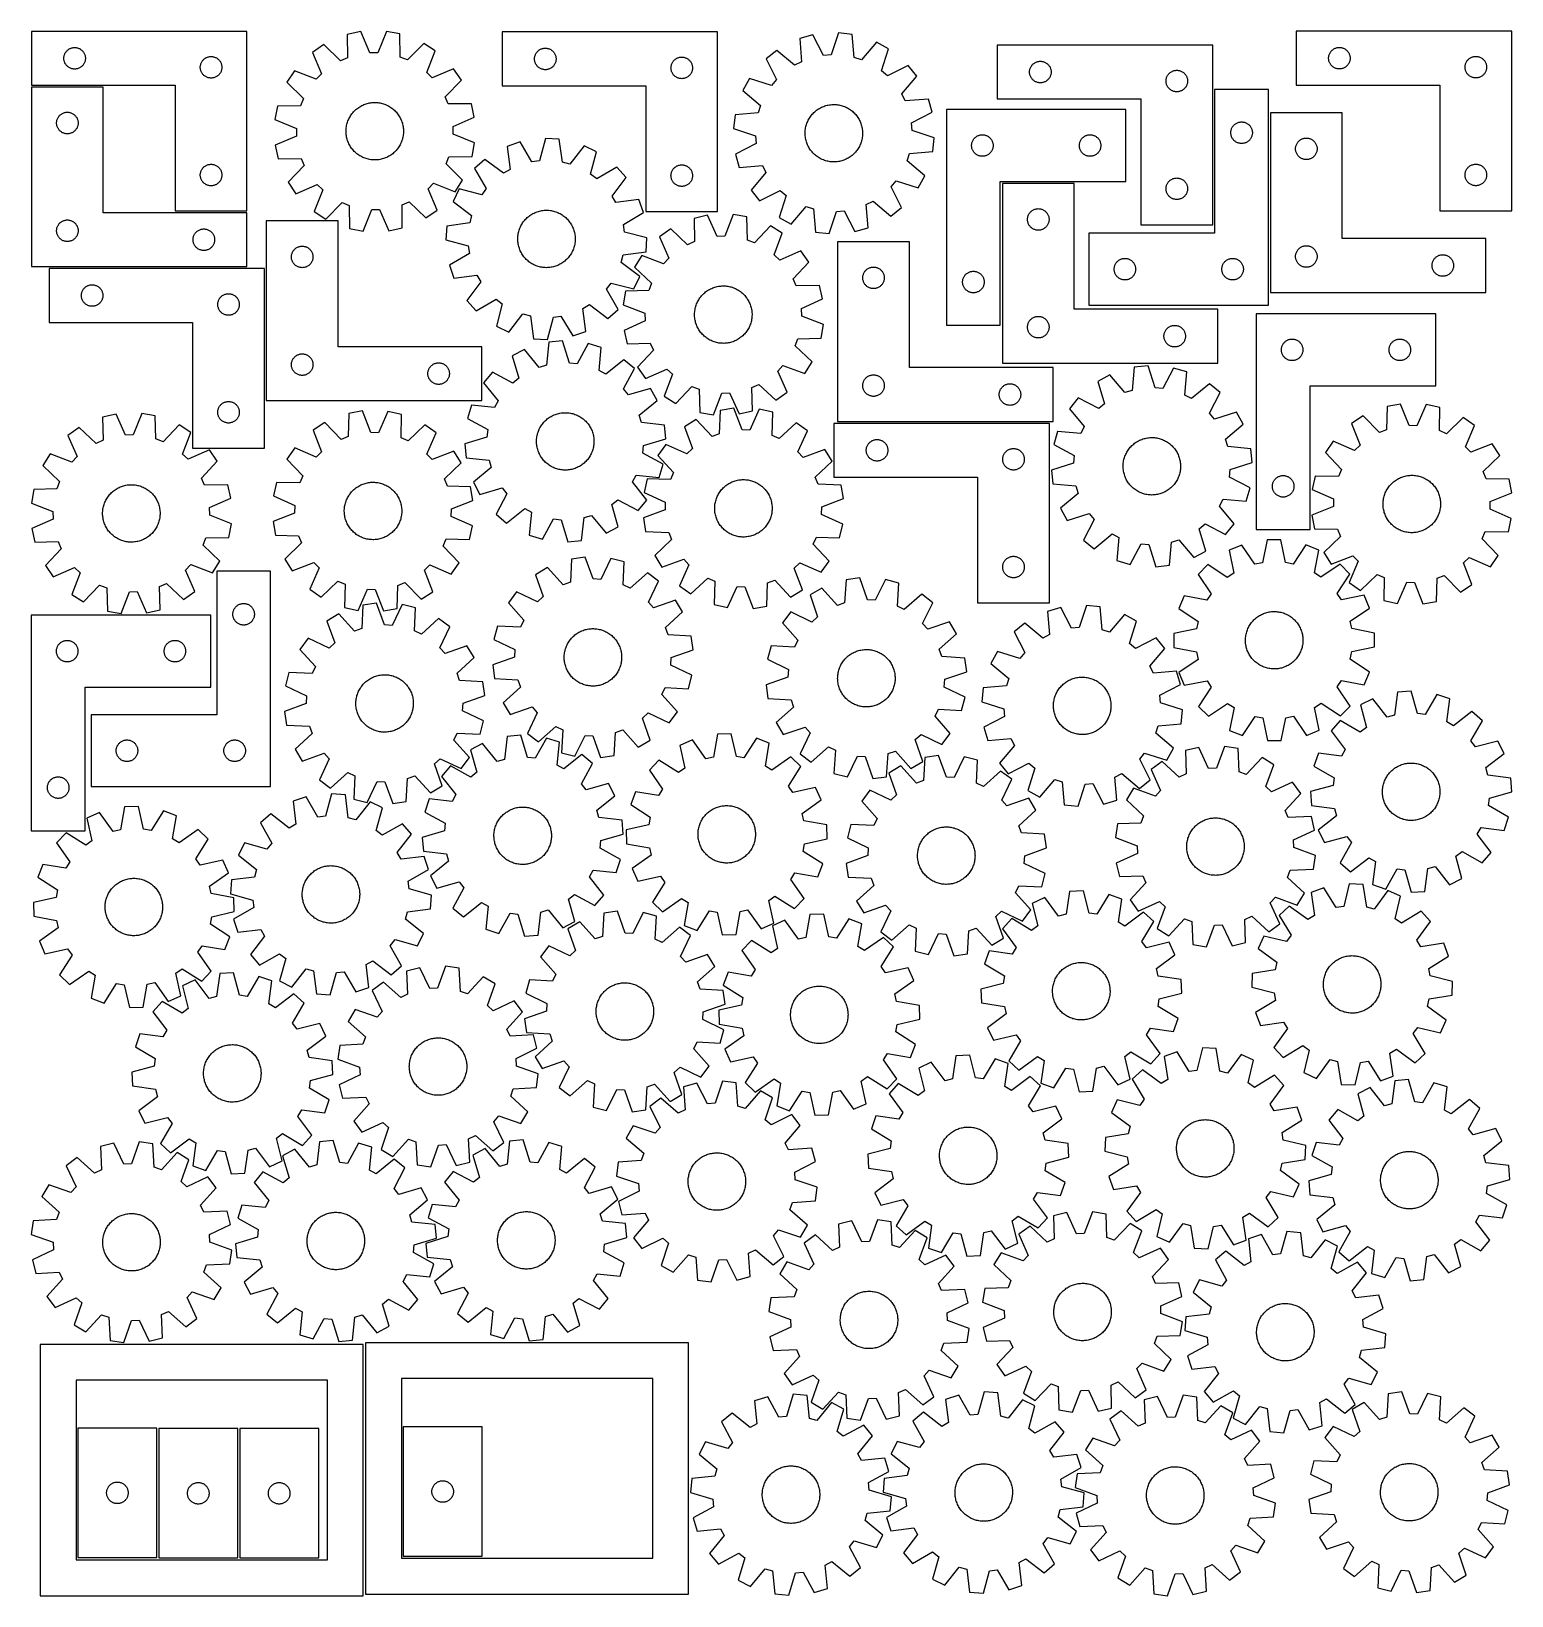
# Model space of a CAD drawing. Header units: millimetres. Extents: x 7 to 1243, y 7 to 1313.
import ezdxf

# ---------------------------------------------------------------- set-up
doc = ezdxf.new("R2010")
doc.units = ezdxf.units.MM
doc.layers.add('CUT', color=7, linetype='CONTINUOUS', true_color=0x000000)

msp = doc.modelspace()

# ---------------------------------------------------------------- linework, layer by layer
at = {"layer": 'CUT'}
for p, q in [((186.738247, 1313.366246), (6.738247, 1313.366246)), ((6.738247, 1313.366246), (6.738247, 1268.366246)), ((186.738247, 1163.366246), (186.738247, 1313.366246)), ((281.815041, 1313.127049), (270.52877, 1310.738418)), ((270.52877, 1310.738418), (270.698598, 1291.362826)), ((289.509488, 1295.34397), (281.815041, 1313.127049)), ((303.196655, 1313.3882), (295.938837, 1295.422497)), ((314.537899, 1311.275938), (303.196655, 1313.3882)), ((314.841352, 1291.901978), (314.537899, 1311.275938)), ((580.012661, 1312.857457), (400.012661, 1312.857457)), ((400.012661, 1312.857457), (400.012661, 1267.857457)), ((580.012661, 1162.857457), (580.012661, 1312.857457)), ((659.634284, 1310.452077), (648.541928, 1307.282678)), ((648.541928, 1307.282678), (650.06169, 1287.966034)), ((668.549383, 1293.248489), (659.634284, 1310.452077)), ((680.945708, 1312.202747), (674.957626, 1293.774907)), ((692.406586, 1310.88603), (680.945708, 1312.202747)), ((694.059535, 1291.580326), (692.406586, 1310.88603)), ((1243.489033, 1313.441929), (1063.489033, 1313.441929)), ((1063.489033, 1313.441929), (1063.489033, 1268.441929)), ((1243.489033, 1163.441929), (1243.489033, 1313.441929)), ((34.215876, 1293.759201), (34.423331, 1294.310397)), ((34.423331, 1294.310397), (34.666392, 1294.846844)), ((34.666392, 1294.846844), (34.944018, 1295.366246)), ((34.944018, 1295.366246), (35.25502, 1295.866378)), ((35.25502, 1295.866378), (35.598067, 1296.345099)), ((35.598067, 1296.345099), (35.971688, 1296.800358)), ((35.971688, 1296.800358), (36.374286, 1297.230207)), ((36.374286, 1297.230207), (36.804134, 1297.632804)), ((36.804134, 1297.632804), (37.259394, 1298.006426)), ((37.259394, 1298.006426), (37.738115, 1298.349472)), ((37.738115, 1298.349472), (38.238247, 1298.660474)), ((38.238247, 1298.660474), (38.757649, 1298.938101)), ((38.757649, 1298.938101), (39.294096, 1299.181162)), ((39.294096, 1299.181162), (39.845292, 1299.388617)), ((39.845292, 1299.388617), (40.408875, 1299.559578)), ((40.408875, 1299.559578), (40.982434, 1299.693313)), ((40.982434, 1299.693313), (41.563511, 1299.78925)), ((41.563511, 1299.78925), (42.149619, 1299.846976)), ((42.149619, 1299.846976), (42.738247, 1299.866246)), ((42.738247, 1299.866246), (43.326875, 1299.846976)), ((43.326875, 1299.846976), (43.912982, 1299.78925)), ((43.912982, 1299.78925), (44.49406, 1299.693313)), ((44.49406, 1299.693313), (45.067618, 1299.559578)), ((45.067618, 1299.559578), (45.631202, 1299.388617)), ((45.631202, 1299.388617), (46.182398, 1299.181162)), ((46.182398, 1299.181162), (46.718845, 1298.938101)), ((46.718845, 1298.938101), (47.238247, 1298.660474)), ((47.238247, 1298.660474), (47.738379, 1298.349472)), ((47.738379, 1298.349472), (48.2171, 1298.006426)), ((48.2171, 1298.006426), (48.672359, 1297.632804)), ((48.672359, 1297.632804), (49.102208, 1297.230207)), ((49.102208, 1297.230207), (49.504805, 1296.800358)), ((49.504805, 1296.800358), (49.878427, 1296.345099)), ((49.878427, 1296.345099), (50.221473, 1295.866378)), ((50.221473, 1295.866378), (50.532475, 1295.366246)), ((50.532475, 1295.366246), (50.810101, 1294.846844)), ((50.810101, 1294.846844), (51.053163, 1294.310397)), ((51.053163, 1294.310397), (51.260618, 1293.759201)), ((250.874673, 1302.314757), (241.361608, 1295.788881)), ((241.361608, 1295.788881), (248.933226, 1277.953158)), ((264.788705, 1288.829871), (250.874673, 1302.314757)), ((295.938837, 1295.422497), (289.509488, 1295.34397)), ((334.391873, 1303.334821), (320.811346, 1289.514122)), ((344.061488, 1297.043239), (334.391873, 1303.334821)), ((336.927748, 1279.027908), (344.061488, 1297.043239)), ((427.697745, 1293.801608), (427.940806, 1294.338055)), ((427.940806, 1294.338055), (428.218432, 1294.857457)), ((428.218432, 1294.857457), (428.529434, 1295.357589)), ((428.529434, 1295.357589), (428.872481, 1295.83631)), ((428.872481, 1295.83631), (429.246103, 1296.291569)), ((429.246103, 1296.291569), (429.6487, 1296.721418)), ((429.6487, 1296.721418), (430.078548, 1297.124015)), ((430.078548, 1297.124015), (430.533808, 1297.497637)), ((430.533808, 1297.497637), (431.012529, 1297.840683)), ((431.012529, 1297.840683), (431.512661, 1298.151685)), ((431.512661, 1298.151685), (432.032063, 1298.429311)), ((432.032063, 1298.429311), (432.56851, 1298.672373)), ((432.56851, 1298.672373), (433.119706, 1298.879828)), ((433.119706, 1298.879828), (433.683289, 1299.050789)), ((433.683289, 1299.050789), (434.256848, 1299.184524)), ((434.256848, 1299.184524), (434.837925, 1299.280461)), ((434.837925, 1299.280461), (435.424033, 1299.338187)), ((435.424033, 1299.338187), (436.012661, 1299.357457)), ((436.012661, 1299.357457), (436.601289, 1299.338187)), ((436.601289, 1299.338187), (437.187397, 1299.280461)), ((437.187397, 1299.280461), (437.768474, 1299.184524)), ((437.768474, 1299.184524), (438.342032, 1299.050789)), ((438.342032, 1299.050789), (438.905616, 1298.879828)), ((438.905616, 1298.879828), (439.456812, 1298.672373)), ((439.456812, 1298.672373), (439.993259, 1298.429311)), ((439.993259, 1298.429311), (440.512661, 1298.151685)), ((440.512661, 1298.151685), (441.012793, 1297.840683)), ((441.012793, 1297.840683), (441.491514, 1297.497637)), ((441.491514, 1297.497637), (441.946773, 1297.124015)), ((441.946773, 1297.124015), (442.376622, 1296.721418)), ((442.376622, 1296.721418), (442.779219, 1296.291569)), ((442.779219, 1296.291569), (443.152841, 1295.83631)), ((443.152841, 1295.83631), (443.495887, 1295.357589)), ((443.495887, 1295.357589), (443.806889, 1294.857457)), ((443.806889, 1294.857457), (444.084515, 1294.338055)), ((444.084515, 1294.338055), (444.327577, 1293.801608)), ((629.522693, 1297.509741), (620.487568, 1290.336736)), ((644.342698, 1285.027358), (629.522693, 1297.509741)), ((712.765726, 1304.347909), (700.18143, 1289.614345)), ((722.85031, 1298.745533), (712.765726, 1304.347909)), ((716.989463, 1280.276832), (722.85031, 1298.745533)), ((993.631435, 1301.892857), (813.631435, 1301.892857)), ((813.631435, 1301.892857), (813.631435, 1256.892857)), ((993.631435, 1151.892857), (993.631435, 1301.892857)), ((1090.966661, 1293.834885), (1091.174117, 1294.38608)), ((1091.174117, 1294.38608), (1091.417178, 1294.922528)), ((1091.417178, 1294.922528), (1091.694804, 1295.441929)), ((1091.694804, 1295.441929), (1092.005806, 1295.942062)), ((1092.005806, 1295.942062), (1092.348852, 1296.420782)), ((1092.348852, 1296.420782), (1092.722474, 1296.876042)), ((1092.722474, 1296.876042), (1093.125072, 1297.30589)), ((1093.125072, 1297.30589), (1093.55492, 1297.708488)), ((1093.55492, 1297.708488), (1094.01018, 1298.082109)), ((1094.01018, 1298.082109), (1094.4889, 1298.425156)), ((1094.4889, 1298.425156), (1094.989033, 1298.736158)), ((1094.989033, 1298.736158), (1095.508434, 1299.013784)), ((1095.508434, 1299.013784), (1096.044882, 1299.256845)), ((1096.044882, 1299.256845), (1096.596077, 1299.464301)), ((1096.596077, 1299.464301), (1097.159661, 1299.635262)), ((1097.159661, 1299.635262), (1097.73322, 1299.768997)), ((1097.73322, 1299.768997), (1098.314297, 1299.864933)), ((1098.314297, 1299.864933), (1098.900404, 1299.92266)), ((1098.900404, 1299.92266), (1099.489033, 1299.941929)), ((1099.489033, 1299.941929), (1100.077661, 1299.92266)), ((1100.077661, 1299.92266), (1100.663768, 1299.864933)), ((1100.663768, 1299.864933), (1101.244845, 1299.768997)), ((1101.244845, 1299.768997), (1101.818404, 1299.635262)), ((1101.818404, 1299.635262), (1102.381988, 1299.464301)), ((1102.381988, 1299.464301), (1102.933183, 1299.256845)), ((1102.933183, 1299.256845), (1103.469631, 1299.013784)), ((1103.469631, 1299.013784), (1103.989033, 1298.736158)), ((1103.989033, 1298.736158), (1104.489165, 1298.425156)), ((1104.489165, 1298.425156), (1104.967885, 1298.082109)), ((1104.967885, 1298.082109), (1105.423145, 1297.708488)), ((1105.423145, 1297.708488), (1105.852994, 1297.30589)), ((1105.852994, 1297.30589), (1106.255591, 1296.876042)), ((1106.255591, 1296.876042), (1106.629213, 1296.420782)), ((1106.629213, 1296.420782), (1106.972259, 1295.942062)), ((1106.972259, 1295.942062), (1107.283261, 1295.441929)), ((1107.283261, 1295.441929), (1107.560887, 1294.922528)), ((1107.560887, 1294.922528), (1107.803948, 1294.38608)), ((1107.803948, 1294.38608), (1108.011404, 1293.834885)), ((33.738247, 1290.866246), (33.757516, 1291.454874)), ((33.757516, 1290.277618), (33.738247, 1290.866246)), ((33.757516, 1291.454874), (33.815243, 1292.040982)), ((33.815243, 1289.69151), (33.757516, 1290.277618)), ((33.815243, 1292.040982), (33.911179, 1292.622059)), ((33.911179, 1289.110433), (33.815243, 1289.69151)), ((33.911179, 1292.622059), (34.044914, 1293.195617)), ((34.044914, 1288.536874), (33.911179, 1289.110433)), ((34.044914, 1293.195617), (34.215876, 1293.759201)), ((34.215876, 1287.973291), (34.044914, 1288.536874)), ((34.423331, 1287.422095), (34.215876, 1287.973291)), ((34.666392, 1286.885648), (34.423331, 1287.422095)), ((34.944018, 1286.366246), (34.666392, 1286.885648)), ((35.25502, 1285.866114), (34.944018, 1286.366246)), ((35.598067, 1285.387393), (35.25502, 1285.866114)), ((35.971688, 1284.932134), (35.598067, 1285.387393)), ((36.374286, 1284.502285), (35.971688, 1284.932134)), ((36.804134, 1284.099688), (36.374286, 1284.502285)), ((37.259394, 1283.726066), (36.804134, 1284.099688)), ((37.738115, 1283.383019), (37.259394, 1283.726066)), ((38.238247, 1283.072017), (37.738115, 1283.383019)), ((38.757649, 1282.794391), (38.238247, 1283.072017)), ((39.294096, 1282.55133), (38.757649, 1282.794391)), ((39.845292, 1282.343875), (39.294096, 1282.55133)), ((40.408875, 1282.172913), (39.845292, 1282.343875)), ((40.982434, 1282.039178), (40.408875, 1282.172913)), ((41.563511, 1281.943242), (40.982434, 1282.039178)), ((42.149619, 1281.885516), (41.563511, 1281.943242)), ((42.738247, 1281.866246), (42.149619, 1281.885516)), ((43.326875, 1281.885516), (42.738247, 1281.866246)), ((43.912982, 1281.943242), (43.326875, 1281.885516)), ((44.49406, 1282.039178), (43.912982, 1281.943242)), ((45.067618, 1282.172913), (44.49406, 1282.039178)), ((45.631202, 1282.343875), (45.067618, 1282.172913)), ((46.182398, 1282.55133), (45.631202, 1282.343875)), ((46.718845, 1282.794391), (46.182398, 1282.55133)), ((47.238247, 1283.072017), (46.718845, 1282.794391)), ((47.738379, 1283.383019), (47.238247, 1283.072017)), ((48.2171, 1283.726066), (47.738379, 1283.383019)), ((48.672359, 1284.099688), (48.2171, 1283.726066)), ((49.102208, 1284.502285), (48.672359, 1284.099688)), ((49.504805, 1284.932134), (49.102208, 1284.502285)), ((49.878427, 1285.387393), (49.504805, 1284.932134)), ((50.221473, 1285.866114), (49.878427, 1285.387393)), ((50.532475, 1286.366246), (50.221473, 1285.866114)), ((50.810101, 1286.885648), (50.532475, 1286.366246)), ((51.053163, 1287.422095), (50.810101, 1286.885648)), ((51.260618, 1287.973291), (51.053163, 1287.422095)), ((51.260618, 1293.759201), (51.431579, 1293.195617)), ((51.431579, 1288.536874), (51.260618, 1287.973291)), ((51.431579, 1293.195617), (51.565314, 1292.622059)), ((51.565314, 1289.110433), (51.431579, 1288.536874)), ((51.565314, 1292.622059), (51.66125, 1292.040982)), ((51.66125, 1289.69151), (51.565314, 1289.110433)), ((51.66125, 1292.040982), (51.718977, 1291.454874)), ((51.718977, 1290.277618), (51.66125, 1289.69151)), ((51.718977, 1291.454874), (51.738247, 1290.866246)), ((51.738247, 1290.866246), (51.718977, 1290.277618)), ((147.738247, 1283.366246), (147.757516, 1283.954874)), ((147.757516, 1282.777618), (147.738247, 1283.366246)), ((147.757516, 1283.954874), (147.815243, 1284.540982)), ((147.815243, 1282.19151), (147.757516, 1282.777618)), ((147.815243, 1284.540982), (147.911179, 1285.122059)), ((147.911179, 1281.610433), (147.815243, 1282.19151)), ((147.911179, 1285.122059), (148.044914, 1285.695617)), ((148.044914, 1281.036874), (147.911179, 1281.610433)), ((148.044914, 1285.695617), (148.215876, 1286.259201)), ((148.215876, 1280.473291), (148.044914, 1281.036874)), ((148.215876, 1286.259201), (148.423331, 1286.810397)), ((148.423331, 1286.810397), (148.666392, 1287.346844)), ((148.666392, 1287.346844), (148.944018, 1287.866246)), ((148.944018, 1287.866246), (149.25502, 1288.366378)), ((149.25502, 1288.366378), (149.598067, 1288.845099)), ((149.598067, 1288.845099), (149.971688, 1289.300358)), ((149.971688, 1289.300358), (150.374286, 1289.730207)), ((150.374286, 1289.730207), (150.804134, 1290.132804)), ((150.804134, 1290.132804), (151.259394, 1290.506426)), ((151.259394, 1290.506426), (151.738115, 1290.849472)), ((151.738115, 1290.849472), (152.238247, 1291.160474)), ((152.238247, 1291.160474), (152.757649, 1291.438101)), ((152.757649, 1291.438101), (153.294096, 1291.681162)), ((153.294096, 1291.681162), (153.845292, 1291.888617)), ((153.845292, 1291.888617), (154.408875, 1292.059578)), ((154.408875, 1292.059578), (154.982434, 1292.193313)), ((154.982434, 1292.193313), (155.563511, 1292.28925)), ((155.563511, 1292.28925), (156.149619, 1292.346976)), ((156.149619, 1292.346976), (156.738247, 1292.366246)), ((156.738247, 1292.366246), (157.326875, 1292.346976)), ((157.326875, 1292.346976), (157.912982, 1292.28925)), ((157.912982, 1292.28925), (158.49406, 1292.193313)), ((158.49406, 1292.193313), (159.067618, 1292.059578)), ((159.067618, 1292.059578), (159.631202, 1291.888617)), ((159.631202, 1291.888617), (160.182398, 1291.681162)), ((160.182398, 1291.681162), (160.718845, 1291.438101)), ((160.718845, 1291.438101), (161.238247, 1291.160474)), ((161.238247, 1291.160474), (161.738379, 1290.849472)), ((161.738379, 1290.849472), (162.2171, 1290.506426)), ((162.2171, 1290.506426), (162.672359, 1290.132804)), ((162.672359, 1290.132804), (163.102208, 1289.730207)), ((163.102208, 1289.730207), (163.504805, 1289.300358)), ((163.504805, 1289.300358), (163.878427, 1288.845099)), ((163.878427, 1288.845099), (164.221473, 1288.366378)), ((164.221473, 1288.366378), (164.532475, 1287.866246)), ((164.532475, 1287.866246), (164.810101, 1287.346844)), ((164.810101, 1287.346844), (165.053163, 1286.810397)), ((165.053163, 1286.810397), (165.260618, 1286.259201)), ((165.260618, 1286.259201), (165.431579, 1285.695617)), ((165.431579, 1281.036874), (165.260618, 1280.473291)), ((165.431579, 1285.695617), (165.565314, 1285.122059)), ((165.565314, 1281.610433), (165.431579, 1281.036874)), ((165.565314, 1285.122059), (165.66125, 1284.540982)), ((165.66125, 1282.19151), (165.565314, 1281.610433)), ((165.66125, 1284.540982), (165.718977, 1283.954874)), ((165.718977, 1282.777618), (165.66125, 1282.19151)), ((165.718977, 1283.954874), (165.738247, 1283.366246)), ((165.738247, 1283.366246), (165.718977, 1282.777618)), ((270.698598, 1291.362826), (264.788705, 1288.829871)), ((320.811346, 1289.514122), (314.841352, 1291.901978)), ((359.365234, 1282.108817), (341.529511, 1274.537199)), ((365.89111, 1272.595752), (359.365234, 1282.108817)), ((427.012661, 1290.357457), (427.03193, 1290.946085)), ((427.03193, 1289.768829), (427.012661, 1290.357457)), ((427.03193, 1290.946085), (427.089657, 1291.532193)), ((427.089657, 1289.182721), (427.03193, 1289.768829)), ((427.089657, 1291.532193), (427.185593, 1292.11327)), ((427.185593, 1288.601644), (427.089657, 1289.182721)), ((427.185593, 1292.11327), (427.319328, 1292.686828)), ((427.319328, 1288.028085), (427.185593, 1288.601644)), ((427.319328, 1292.686828), (427.49029, 1293.250412)), ((427.49029, 1287.464502), (427.319328, 1288.028085)), ((427.49029, 1293.250412), (427.697745, 1293.801608)), ((427.697745, 1286.913306), (427.49029, 1287.464502)), ((427.940806, 1286.376859), (427.697745, 1286.913306)), ((428.218432, 1285.857457), (427.940806, 1286.376859)), ((428.529434, 1285.357325), (428.218432, 1285.857457)), ((428.872481, 1284.878604), (428.529434, 1285.357325)), ((429.246103, 1284.423344), (428.872481, 1284.878604)), ((429.6487, 1283.993496), (429.246103, 1284.423344)), ((430.078548, 1283.590899), (429.6487, 1283.993496)), ((430.533808, 1283.217277), (430.078548, 1283.590899)), ((431.012529, 1282.87423), (430.533808, 1283.217277)), ((431.512661, 1282.563228), (431.012529, 1282.87423)), ((432.032063, 1282.285602), (431.512661, 1282.563228)), ((432.56851, 1282.042541), (432.032063, 1282.285602)), ((433.119706, 1281.835086), (432.56851, 1282.042541)), ((433.683289, 1281.664124), (433.119706, 1281.835086)), ((434.256848, 1281.530389), (433.683289, 1281.664124)), ((434.837925, 1281.434453), (434.256848, 1281.530389)), ((435.424033, 1281.376726), (434.837925, 1281.434453)), ((436.012661, 1281.357457), (435.424033, 1281.376726)), ((436.601289, 1281.376726), (436.012661, 1281.357457)), ((437.187397, 1281.434453), (436.601289, 1281.376726)), ((437.768474, 1281.530389), (437.187397, 1281.434453)), ((438.342032, 1281.664124), (437.768474, 1281.530389)), ((438.905616, 1281.835086), (438.342032, 1281.664124)), ((439.456812, 1282.042541), (438.905616, 1281.835086)), ((439.993259, 1282.285602), (439.456812, 1282.042541)), ((440.512661, 1282.563228), (439.993259, 1282.285602)), ((441.012793, 1282.87423), (440.512661, 1282.563228)), ((441.491514, 1283.217277), (441.012793, 1282.87423)), ((441.946773, 1283.590899), (441.491514, 1283.217277)), ((442.376622, 1283.993496), (441.946773, 1283.590899)), ((442.779219, 1284.423344), (442.376622, 1283.993496)), ((443.152841, 1284.878604), (442.779219, 1284.423344)), ((443.495887, 1285.357325), (443.152841, 1284.878604)), ((443.806889, 1285.857457), (443.495887, 1285.357325)), ((444.084515, 1286.376859), (443.806889, 1285.857457)), ((444.327577, 1286.913306), (444.084515, 1286.376859)), ((444.327577, 1293.801608), (444.535032, 1293.250412)), ((444.535032, 1287.464502), (444.327577, 1286.913306)), ((444.535032, 1293.250412), (444.705993, 1292.686828)), ((444.705993, 1288.028085), (444.535032, 1287.464502)), ((444.705993, 1292.686828), (444.839728, 1292.11327)), ((444.839728, 1288.601644), (444.705993, 1288.028085)), ((444.839728, 1292.11327), (444.935665, 1291.532193)), ((444.935665, 1289.182721), (444.839728, 1288.601644)), ((444.935665, 1291.532193), (444.993391, 1290.946085)), ((444.993391, 1289.768829), (444.935665, 1289.182721)), ((444.993391, 1290.946085), (445.012661, 1290.357457)), ((445.012661, 1290.357457), (444.993391, 1289.768829)), ((541.012661, 1282.857457), (541.03193, 1283.446085)), ((541.03193, 1282.268829), (541.012661, 1282.857457)), ((541.03193, 1283.446085), (541.089657, 1284.032193)), ((541.089657, 1281.682721), (541.03193, 1282.268829)), ((541.089657, 1284.032193), (541.185593, 1284.61327)), ((541.185593, 1281.101644), (541.089657, 1281.682721)), ((541.185593, 1284.61327), (541.319328, 1285.186828)), ((541.319328, 1280.528085), (541.185593, 1281.101644)), ((541.319328, 1285.186828), (541.49029, 1285.750412)), ((541.49029, 1285.750412), (541.697745, 1286.301608)), ((541.697745, 1286.301608), (541.940806, 1286.838055)), ((541.940806, 1286.838055), (542.218432, 1287.357457)), ((542.218432, 1287.357457), (542.529434, 1287.857589)), ((542.529434, 1287.857589), (542.872481, 1288.33631)), ((542.872481, 1288.33631), (543.246103, 1288.791569)), ((543.246103, 1288.791569), (543.6487, 1289.221418)), ((543.6487, 1289.221418), (544.078548, 1289.624015)), ((544.078548, 1289.624015), (544.533808, 1289.997637)), ((544.533808, 1289.997637), (545.012529, 1290.340683)), ((545.012529, 1290.340683), (545.512661, 1290.651685)), ((545.512661, 1290.651685), (546.032063, 1290.929311)), ((546.032063, 1290.929311), (546.56851, 1291.172373)), ((546.56851, 1291.172373), (547.119706, 1291.379828)), ((547.119706, 1291.379828), (547.683289, 1291.550789)), ((547.683289, 1291.550789), (548.256848, 1291.684524)), ((548.256848, 1291.684524), (548.837925, 1291.780461)), ((548.837925, 1291.780461), (549.424033, 1291.838187)), ((549.424033, 1291.838187), (550.012661, 1291.857457)), ((550.012661, 1291.857457), (550.601289, 1291.838187)), ((550.601289, 1291.838187), (551.187397, 1291.780461)), ((551.187397, 1291.780461), (551.768474, 1291.684524)), ((551.768474, 1291.684524), (552.342032, 1291.550789)), ((552.342032, 1291.550789), (552.905616, 1291.379828)), ((552.905616, 1291.379828), (553.456812, 1291.172373)), ((553.456812, 1291.172373), (553.993259, 1290.929311)), ((553.993259, 1290.929311), (554.512661, 1290.651685)), ((554.512661, 1290.651685), (555.012793, 1290.340683)), ((555.012793, 1290.340683), (555.491514, 1289.997637)), ((555.491514, 1289.997637), (555.946773, 1289.624015)), ((555.946773, 1289.624015), (556.376622, 1289.221418)), ((556.376622, 1289.221418), (556.779219, 1288.791569)), ((556.779219, 1288.791569), (557.152841, 1288.33631)), ((557.152841, 1288.33631), (557.495887, 1287.857589)), ((557.495887, 1287.857589), (557.806889, 1287.357457)), ((557.806889, 1287.357457), (558.084515, 1286.838055)), ((558.084515, 1286.838055), (558.327577, 1286.301608)), ((558.327577, 1286.301608), (558.535032, 1285.750412)), ((558.535032, 1285.750412), (558.705993, 1285.186828)), ((558.705993, 1285.186828), (558.839728, 1284.61327)), ((558.839728, 1281.101644), (558.705993, 1280.528085)), ((558.839728, 1284.61327), (558.935665, 1284.032193)), ((558.935665, 1281.682721), (558.839728, 1281.101644)), ((558.935665, 1284.032193), (558.993391, 1283.446085)), ((558.993391, 1282.268829), (558.935665, 1281.682721)), ((558.993391, 1283.446085), (559.012661, 1282.857457)), ((559.012661, 1282.857457), (558.993391, 1282.268829)), ((620.487568, 1290.336736), (629.283805, 1273.072072)), ((650.06169, 1287.966034), (644.342698, 1285.027358)), ((674.957626, 1293.774907), (668.549383, 1293.248489)), ((700.18143, 1289.614345), (694.059535, 1291.580326)), ((739.157673, 1284.913991), (721.893009, 1276.117754)), ((746.330677, 1275.878867), (739.157673, 1284.913991)), ((840.708431, 1280.567593), (840.804368, 1281.14867)), ((840.804368, 1281.14867), (840.938103, 1281.722229)), ((840.938103, 1281.722229), (841.109064, 1282.285812)), ((841.109064, 1282.285812), (841.316519, 1282.837008)), ((841.316519, 1282.837008), (841.559581, 1283.373455)), ((841.559581, 1283.373455), (841.837207, 1283.892857)), ((841.837207, 1283.892857), (842.148209, 1284.392989)), ((842.148209, 1284.392989), (842.491255, 1284.87171)), ((842.491255, 1284.87171), (842.864877, 1285.32697)), ((842.864877, 1285.32697), (843.267474, 1285.756818)), ((843.267474, 1285.756818), (843.697323, 1286.159415)), ((843.697323, 1286.159415), (844.152582, 1286.533037)), ((844.152582, 1286.533037), (844.631303, 1286.876084)), ((844.631303, 1286.876084), (845.131435, 1287.187086)), ((845.131435, 1287.187086), (845.650837, 1287.464712)), ((845.650837, 1287.464712), (846.187284, 1287.707773)), ((846.187284, 1287.707773), (846.73848, 1287.915228)), ((846.73848, 1287.915228), (847.302064, 1288.08619)), ((847.302064, 1288.08619), (847.875622, 1288.219925)), ((847.875622, 1288.219925), (848.456699, 1288.315861)), ((848.456699, 1288.315861), (849.042807, 1288.373587)), ((849.042807, 1288.373587), (849.631435, 1288.392857)), ((849.631435, 1288.392857), (850.220063, 1288.373587)), ((850.220063, 1288.373587), (850.806171, 1288.315861)), ((850.806171, 1288.315861), (851.387248, 1288.219925)), ((851.387248, 1288.219925), (851.960807, 1288.08619)), ((851.960807, 1288.08619), (852.52439, 1287.915228)), ((852.52439, 1287.915228), (853.075586, 1287.707773)), ((853.075586, 1287.707773), (853.612033, 1287.464712)), ((853.612033, 1287.464712), (854.131435, 1287.187086)), ((854.131435, 1287.187086), (854.631567, 1286.876084)), ((854.631567, 1286.876084), (855.110288, 1286.533037)), ((855.110288, 1286.533037), (855.565548, 1286.159415)), ((855.565548, 1286.159415), (855.995396, 1285.756818)), ((855.995396, 1285.756818), (856.397993, 1285.32697)), ((856.397993, 1285.32697), (856.771615, 1284.87171)), ((856.771615, 1284.87171), (857.114662, 1284.392989)), ((857.114662, 1284.392989), (857.425664, 1283.892857)), ((857.425664, 1283.892857), (857.70329, 1283.373455)), ((857.70329, 1283.373455), (857.946351, 1282.837008)), ((857.946351, 1282.837008), (858.153806, 1282.285812)), ((858.153806, 1282.285812), (858.324768, 1281.722229)), ((858.324768, 1281.722229), (858.458503, 1281.14867)), ((858.458503, 1281.14867), (858.554439, 1280.567593)), ((961.875622, 1280.719925), (962.456699, 1280.815861)), ((962.456699, 1280.815861), (963.042807, 1280.873587)), ((963.042807, 1280.873587), (963.631435, 1280.892857)), ((963.631435, 1280.892857), (964.220063, 1280.873587)), ((964.220063, 1280.873587), (964.806171, 1280.815861)), ((964.806171, 1280.815861), (965.387248, 1280.719925)), ((1090.489033, 1290.941929), (1090.508302, 1291.530558)), ((1090.508302, 1290.353301), (1090.489033, 1290.941929)), ((1090.508302, 1291.530558), (1090.566029, 1292.116665)), ((1090.566029, 1289.767194), (1090.508302, 1290.353301)), ((1090.566029, 1292.116665), (1090.661965, 1292.697742)), ((1090.661965, 1289.186117), (1090.566029, 1289.767194)), ((1090.661965, 1292.697742), (1090.7957, 1293.271301)), ((1090.7957, 1288.612558), (1090.661965, 1289.186117)), ((1090.7957, 1293.271301), (1090.966661, 1293.834885)), ((1090.966661, 1288.048974), (1090.7957, 1288.612558)), ((1091.174117, 1287.497779), (1090.966661, 1288.048974)), ((1091.417178, 1286.961331), (1091.174117, 1287.497779)), ((1091.694804, 1286.441929), (1091.417178, 1286.961331)), ((1092.005806, 1285.941797), (1091.694804, 1286.441929)), ((1092.348852, 1285.463077), (1092.005806, 1285.941797)), ((1092.722474, 1285.007817), (1092.348852, 1285.463077)), ((1093.125072, 1284.577968), (1092.722474, 1285.007817)), ((1093.55492, 1284.175371), (1093.125072, 1284.577968)), ((1094.01018, 1283.801749), (1093.55492, 1284.175371)), ((1094.4889, 1283.458703), (1094.01018, 1283.801749)), ((1094.989033, 1283.147701), (1094.4889, 1283.458703)), ((1095.508434, 1282.870075), (1094.989033, 1283.147701)), ((1096.044882, 1282.627014), (1095.508434, 1282.870075)), ((1096.596077, 1282.419558), (1096.044882, 1282.627014)), ((1097.159661, 1282.248597), (1096.596077, 1282.419558)), ((1097.73322, 1282.114862), (1097.159661, 1282.248597)), ((1098.314297, 1282.018926), (1097.73322, 1282.114862)), ((1098.900404, 1281.961199), (1098.314297, 1282.018926)), ((1099.489033, 1281.941929), (1098.900404, 1281.961199)), ((1100.077661, 1281.961199), (1099.489033, 1281.941929)), ((1100.663768, 1282.018926), (1100.077661, 1281.961199)), ((1101.244845, 1282.114862), (1100.663768, 1282.018926)), ((1101.818404, 1282.248597), (1101.244845, 1282.114862)), ((1102.381988, 1282.419558), (1101.818404, 1282.248597)), ((1102.933183, 1282.627014), (1102.381988, 1282.419558)), ((1103.469631, 1282.870075), (1102.933183, 1282.627014)), ((1103.989033, 1283.147701), (1103.469631, 1282.870075)), ((1104.489165, 1283.458703), (1103.989033, 1283.147701)), ((1104.967885, 1283.801749), (1104.489165, 1283.458703)), ((1105.423145, 1284.175371), (1104.967885, 1283.801749)), ((1105.852994, 1284.577968), (1105.423145, 1284.175371)), ((1106.255591, 1285.007817), (1105.852994, 1284.577968)), ((1106.629213, 1285.463077), (1106.255591, 1285.007817)), ((1106.972259, 1285.941797), (1106.629213, 1285.463077)), ((1107.283261, 1286.441929), (1106.972259, 1285.941797)), ((1107.560887, 1286.961331), (1107.283261, 1286.441929)), ((1107.803948, 1287.497779), (1107.560887, 1286.961331)), ((1108.011404, 1288.048974), (1107.803948, 1287.497779)), ((1108.011404, 1293.834885), (1108.182365, 1293.271301)), ((1108.182365, 1288.612558), (1108.011404, 1288.048974)), ((1108.182365, 1293.271301), (1108.3161, 1292.697742)), ((1108.3161, 1289.186117), (1108.182365, 1288.612558)), ((1108.3161, 1292.697742), (1108.412036, 1292.116665)), ((1108.412036, 1289.767194), (1108.3161, 1289.186117)), ((1108.412036, 1292.116665), (1108.469763, 1291.530558)), ((1108.469763, 1290.353301), (1108.412036, 1289.767194)), ((1108.469763, 1291.530558), (1108.489033, 1290.941929)), ((1108.489033, 1290.941929), (1108.469763, 1290.353301)), ((1204.489033, 1283.441929), (1204.508302, 1284.030558)), ((1204.508302, 1282.853301), (1204.489033, 1283.441929)), ((1204.508302, 1284.030558), (1204.566029, 1284.616665)), ((1204.566029, 1282.267194), (1204.508302, 1282.853301)), ((1204.566029, 1284.616665), (1204.661965, 1285.197742)), ((1204.661965, 1281.686117), (1204.566029, 1282.267194)), ((1204.661965, 1285.197742), (1204.7957, 1285.771301)), ((1204.7957, 1281.112558), (1204.661965, 1281.686117)), ((1204.7957, 1285.771301), (1204.966661, 1286.334885)), ((1204.966661, 1280.548974), (1204.7957, 1281.112558)), ((1204.966661, 1286.334885), (1205.174117, 1286.88608)), ((1205.174117, 1286.88608), (1205.417178, 1287.422528)), ((1205.417178, 1287.422528), (1205.694804, 1287.941929)), ((1205.694804, 1287.941929), (1206.005806, 1288.442062)), ((1206.005806, 1288.442062), (1206.348852, 1288.920782)), ((1206.348852, 1288.920782), (1206.722474, 1289.376042)), ((1206.722474, 1289.376042), (1207.125072, 1289.80589)), ((1207.125072, 1289.80589), (1207.55492, 1290.208488)), ((1207.55492, 1290.208488), (1208.01018, 1290.582109)), ((1208.01018, 1290.582109), (1208.4889, 1290.925156)), ((1208.4889, 1290.925156), (1208.989033, 1291.236158)), ((1208.989033, 1291.236158), (1209.508434, 1291.513784)), ((1209.508434, 1291.513784), (1210.044882, 1291.756845)), ((1210.044882, 1291.756845), (1210.596077, 1291.964301)), ((1210.596077, 1291.964301), (1211.159661, 1292.135262)), ((1211.159661, 1292.135262), (1211.73322, 1292.268997)), ((1211.73322, 1292.268997), (1212.314297, 1292.364933)), ((1212.314297, 1292.364933), (1212.900404, 1292.42266)), ((1212.900404, 1292.42266), (1213.489033, 1292.441929)), ((1213.489033, 1292.441929), (1214.077661, 1292.42266)), ((1214.077661, 1292.42266), (1214.663768, 1292.364933)), ((1214.663768, 1292.364933), (1215.244845, 1292.268997)), ((1215.244845, 1292.268997), (1215.818404, 1292.135262)), ((1215.818404, 1292.135262), (1216.381988, 1291.964301)), ((1216.381988, 1291.964301), (1216.933183, 1291.756845)), ((1216.933183, 1291.756845), (1217.469631, 1291.513784)), ((1217.469631, 1291.513784), (1217.989033, 1291.236158)), ((1217.989033, 1291.236158), (1218.489165, 1290.925156)), ((1218.489165, 1290.925156), (1218.967885, 1290.582109)), ((1218.967885, 1290.582109), (1219.423145, 1290.208488)), ((1219.423145, 1290.208488), (1219.852994, 1289.80589)), ((1219.852994, 1289.80589), (1220.255591, 1289.376042)), ((1220.255591, 1289.376042), (1220.629213, 1288.920782)), ((1220.629213, 1288.920782), (1220.972259, 1288.442062)), ((1220.972259, 1288.442062), (1221.283261, 1287.941929)), ((1221.283261, 1287.941929), (1221.560887, 1287.422528)), ((1221.560887, 1287.422528), (1221.803948, 1286.88608)), ((1221.803948, 1286.88608), (1222.011404, 1286.334885)), ((1222.011404, 1286.334885), (1222.182365, 1285.771301)), ((1222.182365, 1281.112558), (1222.011404, 1280.548974)), ((1222.182365, 1285.771301), (1222.3161, 1285.197742)), ((1222.3161, 1281.686117), (1222.182365, 1281.112558)), ((1222.3161, 1285.197742), (1222.412036, 1284.616665)), ((1222.412036, 1282.267194), (1222.3161, 1281.686117)), ((1222.412036, 1284.616665), (1222.469763, 1284.030558)), ((1222.469763, 1282.853301), (1222.412036, 1282.267194)), ((1222.469763, 1284.030558), (1222.489033, 1283.441929)), ((1222.489033, 1283.441929), (1222.469763, 1282.853301)), ((6.738247, 1268.366246), (126.738247, 1268.366246)), ((126.738247, 1268.366246), (126.738247, 1163.366246)), ((148.423331, 1279.922095), (148.215876, 1280.473291)), ((148.666392, 1279.385648), (148.423331, 1279.922095)), ((148.944018, 1278.866246), (148.666392, 1279.385648)), ((149.25502, 1278.366114), (148.944018, 1278.866246)), ((149.598067, 1277.887393), (149.25502, 1278.366114)), ((149.971688, 1277.432134), (149.598067, 1277.887393)), ((150.374286, 1277.002285), (149.971688, 1277.432134)), ((150.804134, 1276.599688), (150.374286, 1277.002285)), ((151.259394, 1276.226066), (150.804134, 1276.599688)), ((151.738115, 1275.883019), (151.259394, 1276.226066)), ((152.238247, 1275.572017), (151.738115, 1275.883019)), ((152.757649, 1275.294391), (152.238247, 1275.572017)), ((153.294096, 1275.05133), (152.757649, 1275.294391)), ((153.845292, 1274.843875), (153.294096, 1275.05133)), ((154.408875, 1274.672913), (153.845292, 1274.843875)), ((154.982434, 1274.539178), (154.408875, 1274.672913)), ((155.563511, 1274.443242), (154.982434, 1274.539178)), ((156.149619, 1274.385516), (155.563511, 1274.443242)), ((156.738247, 1274.366246), (156.149619, 1274.385516)), ((157.326875, 1274.385516), (156.738247, 1274.366246)), ((157.912982, 1274.443242), (157.326875, 1274.385516)), ((158.49406, 1274.539178), (157.912982, 1274.443242)), ((159.067618, 1274.672913), (158.49406, 1274.539178)), ((159.631202, 1274.843875), (159.067618, 1274.672913)), ((160.182398, 1275.05133), (159.631202, 1274.843875)), ((160.718845, 1275.294391), (160.182398, 1275.05133)), ((161.238247, 1275.572017), (160.718845, 1275.294391)), ((161.738379, 1275.883019), (161.238247, 1275.572017)), ((162.2171, 1276.226066), (161.738379, 1275.883019)), ((162.672359, 1276.599688), (162.2171, 1276.226066)), ((163.102208, 1277.002285), (162.672359, 1276.599688)), ((163.504805, 1277.432134), (163.102208, 1277.002285)), ((163.878427, 1277.887393), (163.504805, 1277.432134)), ((164.221473, 1278.366114), (163.878427, 1277.887393)), ((164.532475, 1278.866246), (164.221473, 1278.366114)), ((164.810101, 1279.385648), (164.532475, 1278.866246)), ((165.053163, 1279.922095), (164.810101, 1279.385648)), ((165.260618, 1280.473291), (165.053163, 1279.922095)), ((226.427185, 1280.485135), (220.135604, 1270.815519)), ((220.135604, 1270.815519), (233.956302, 1257.234993)), ((244.442517, 1273.351395), (226.427185, 1280.485135)), ((248.933226, 1277.953158), (244.442517, 1273.351395)), ((341.529511, 1274.537199), (336.927748, 1279.027908)), ((352.406225, 1258.68172), (365.89111, 1272.595752)), ((400.012661, 1267.857457), (520.012661, 1267.857457)), ((520.012661, 1267.857457), (520.012661, 1162.857457)), ((541.49029, 1279.964502), (541.319328, 1280.528085)), ((541.697745, 1279.413306), (541.49029, 1279.964502)), ((541.940806, 1278.876859), (541.697745, 1279.413306)), ((542.218432, 1278.357457), (541.940806, 1278.876859)), ((542.529434, 1277.857325), (542.218432, 1278.357457)), ((542.872481, 1277.378604), (542.529434, 1277.857325)), ((543.246103, 1276.923344), (542.872481, 1277.378604)), ((543.6487, 1276.493496), (543.246103, 1276.923344)), ((544.078548, 1276.090899), (543.6487, 1276.493496)), ((544.533808, 1275.717277), (544.078548, 1276.090899)), ((545.012529, 1275.37423), (544.533808, 1275.717277)), ((545.512661, 1275.063228), (545.012529, 1275.37423)), ((546.032063, 1274.785602), (545.512661, 1275.063228)), ((546.56851, 1274.542541), (546.032063, 1274.785602)), ((547.119706, 1274.335086), (546.56851, 1274.542541)), ((547.683289, 1274.164124), (547.119706, 1274.335086)), ((548.256848, 1274.030389), (547.683289, 1274.164124)), ((548.837925, 1273.934453), (548.256848, 1274.030389)), ((549.424033, 1273.876726), (548.837925, 1273.934453)), ((550.012661, 1273.857457), (549.424033, 1273.876726)), ((550.601289, 1273.876726), (550.012661, 1273.857457)), ((551.187397, 1273.934453), (550.601289, 1273.876726)), ((551.768474, 1274.030389), (551.187397, 1273.934453)), ((552.342032, 1274.164124), (551.768474, 1274.030389)), ((552.905616, 1274.335086), (552.342032, 1274.164124)), ((553.456812, 1274.542541), (552.905616, 1274.335086)), ((553.993259, 1274.785602), (553.456812, 1274.542541)), ((554.512661, 1275.063228), (553.993259, 1274.785602)), ((555.012793, 1275.37423), (554.512661, 1275.063228)), ((555.491514, 1275.717277), (555.012793, 1275.37423)), ((555.946773, 1276.090899), (555.491514, 1275.717277)), ((556.376622, 1276.493496), (555.946773, 1276.090899)), ((556.779219, 1276.923344), (556.376622, 1276.493496)), ((557.152841, 1277.378604), (556.779219, 1276.923344)), ((557.495887, 1277.857325), (557.152841, 1277.378604)), ((557.806889, 1278.357457), (557.495887, 1277.857325)), ((558.084515, 1278.876859), (557.806889, 1278.357457)), ((558.327577, 1279.413306), (558.084515, 1278.876859)), ((558.535032, 1279.964502), (558.327577, 1279.413306)), ((558.705993, 1280.528085), (558.535032, 1279.964502)), ((606.656027, 1274.029374), (601.05365, 1263.944789)), ((625.124727, 1268.168527), (606.656027, 1274.029374)), ((629.283805, 1273.072072), (625.124727, 1268.168527)), ((721.893009, 1276.117754), (716.989463, 1280.276832)), ((733.848295, 1261.058862), (746.330677, 1275.878867)), ((840.631435, 1279.392857), (840.650705, 1279.981485)), ((840.650705, 1278.804229), (840.631435, 1279.392857)), ((840.650705, 1279.981485), (840.708431, 1280.567593)), ((840.708431, 1278.218121), (840.650705, 1278.804229)), ((840.804368, 1277.637044), (840.708431, 1278.218121)), ((840.938103, 1277.063486), (840.804368, 1277.637044)), ((841.109064, 1276.499902), (840.938103, 1277.063486)), ((841.316519, 1275.948706), (841.109064, 1276.499902)), ((841.559581, 1275.412259), (841.316519, 1275.948706)), ((841.837207, 1274.892857), (841.559581, 1275.412259)), ((842.148209, 1274.392725), (841.837207, 1274.892857)), ((842.491255, 1273.914004), (842.148209, 1274.392725)), ((842.864877, 1273.458745), (842.491255, 1273.914004)), ((843.267474, 1273.028896), (842.864877, 1273.458745)), ((843.697323, 1272.626299), (843.267474, 1273.028896)), ((844.152582, 1272.252677), (843.697323, 1272.626299)), ((844.631303, 1271.909631), (844.152582, 1272.252677)), ((845.131435, 1271.598629), (844.631303, 1271.909631)), ((845.650837, 1271.321002), (845.131435, 1271.598629)), ((846.187284, 1271.077941), (845.650837, 1271.321002)), ((846.73848, 1270.870486), (846.187284, 1271.077941)), ((847.302064, 1270.699525), (846.73848, 1270.870486)), ((847.875622, 1270.56579), (847.302064, 1270.699525)), ((848.456699, 1270.469853), (847.875622, 1270.56579)), ((849.042807, 1270.412127), (848.456699, 1270.469853)), ((849.631435, 1270.392857), (849.042807, 1270.412127)), ((850.220063, 1270.412127), (849.631435, 1270.392857)), ((850.806171, 1270.469853), (850.220063, 1270.412127)), ((851.387248, 1270.56579), (850.806171, 1270.469853)), ((851.960807, 1270.699525), (851.387248, 1270.56579)), ((852.52439, 1270.870486), (851.960807, 1270.699525)), ((853.075586, 1271.077941), (852.52439, 1270.870486)), ((853.612033, 1271.321002), (853.075586, 1271.077941)), ((854.131435, 1271.598629), (853.612033, 1271.321002)), ((854.631567, 1271.909631), (854.131435, 1271.598629)), ((855.110288, 1272.252677), (854.631567, 1271.909631)), ((855.565548, 1272.626299), (855.110288, 1272.252677)), ((855.995396, 1273.028896), (855.565548, 1272.626299)), ((856.397993, 1273.458745), (855.995396, 1273.028896)), ((856.771615, 1273.914004), (856.397993, 1273.458745)), ((857.114662, 1274.392725), (856.771615, 1273.914004)), ((857.425664, 1274.892857), (857.114662, 1274.392725)), ((857.70329, 1275.412259), (857.425664, 1274.892857)), ((857.946351, 1275.948706), (857.70329, 1275.412259)), ((858.153806, 1276.499902), (857.946351, 1275.948706)), ((858.324768, 1277.063486), (858.153806, 1276.499902)), ((858.458503, 1277.637044), (858.324768, 1277.063486)), ((858.554439, 1278.218121), (858.458503, 1277.637044)), ((858.554439, 1280.567593), (858.612165, 1279.981485)), ((858.612165, 1278.804229), (858.554439, 1278.218121)), ((858.612165, 1279.981485), (858.631435, 1279.392857)), ((858.631435, 1279.392857), (858.612165, 1278.804229)), ((954.631435, 1271.892857), (954.650705, 1272.481485)), ((954.650705, 1271.304229), (954.631435, 1271.892857)), ((954.650705, 1272.481485), (954.708431, 1273.067593)), ((954.708431, 1270.718121), (954.650705, 1271.304229)), ((954.708431, 1273.067593), (954.804368, 1273.64867)), ((954.804368, 1270.137044), (954.708431, 1270.718121)), ((954.804368, 1273.64867), (954.938103, 1274.222229)), ((954.938103, 1269.563486), (954.804368, 1270.137044)), ((954.938103, 1274.222229), (955.109064, 1274.785812)), ((955.109064, 1268.999902), (954.938103, 1269.563486)), ((955.109064, 1274.785812), (955.316519, 1275.337008)), ((955.316519, 1268.448706), (955.109064, 1268.999902)), ((955.316519, 1275.337008), (955.559581, 1275.873455)), ((955.559581, 1267.912259), (955.316519, 1268.448706)), ((955.559581, 1275.873455), (955.837207, 1276.392857)), ((955.837207, 1267.392857), (955.559581, 1267.912259)), ((955.837207, 1276.392857), (956.148209, 1276.892989)), ((956.148209, 1276.892989), (956.491255, 1277.37171)), ((956.491255, 1277.37171), (956.864877, 1277.82697)), ((956.864877, 1277.82697), (957.267474, 1278.256818)), ((957.267474, 1278.256818), (957.697323, 1278.659415)), ((957.697323, 1278.659415), (958.152582, 1279.033037)), ((958.152582, 1279.033037), (958.631303, 1279.376084)), ((958.631303, 1279.376084), (959.131435, 1279.687086)), ((959.131435, 1279.687086), (959.650837, 1279.964712)), ((959.650837, 1279.964712), (960.187284, 1280.207773)), ((960.187284, 1280.207773), (960.73848, 1280.415228)), ((960.73848, 1280.415228), (961.302064, 1280.58619)), ((961.302064, 1280.58619), (961.875622, 1280.719925)), ((965.387248, 1280.719925), (965.960807, 1280.58619)), ((965.960807, 1280.58619), (966.52439, 1280.415228)), ((966.52439, 1280.415228), (967.075586, 1280.207773)), ((967.075586, 1280.207773), (967.612033, 1279.964712)), ((967.612033, 1279.964712), (968.131435, 1279.687086)), ((968.131435, 1279.687086), (968.631567, 1279.376084)), ((968.631567, 1279.376084), (969.110288, 1279.033037)), ((969.110288, 1279.033037), (969.565548, 1278.659415)), ((969.565548, 1278.659415), (969.995396, 1278.256818)), ((969.995396, 1278.256818), (970.397993, 1277.82697)), ((970.397993, 1277.82697), (970.771615, 1277.37171)), ((970.771615, 1277.37171), (971.114662, 1276.892989)), ((971.114662, 1276.892989), (971.425664, 1276.392857)), ((971.425664, 1276.392857), (971.70329, 1275.873455)), ((971.70329, 1267.912259), (971.425664, 1267.392857)), ((971.70329, 1275.873455), (971.946351, 1275.337008)), ((971.946351, 1268.448706), (971.70329, 1267.912259)), ((971.946351, 1275.337008), (972.153806, 1274.785812)), ((972.153806, 1268.999902), (971.946351, 1268.448706)), ((972.153806, 1274.785812), (972.324768, 1274.222229)), ((972.324768, 1269.563486), (972.153806, 1268.999902)), ((972.324768, 1274.222229), (972.458503, 1273.64867)), ((972.458503, 1270.137044), (972.324768, 1269.563486)), ((972.458503, 1273.64867), (972.554439, 1273.067593)), ((972.554439, 1270.718121), (972.458503, 1270.137044)), ((972.554439, 1273.067593), (972.612165, 1272.481485)), ((972.612165, 1271.304229), (972.554439, 1270.718121)), ((972.612165, 1272.481485), (972.631435, 1271.892857)), ((972.631435, 1271.892857), (972.612165, 1271.304229)), ((1063.489033, 1268.441929), (1183.489033, 1268.441929)), ((1183.489033, 1268.441929), (1183.489033, 1163.441929)), ((1205.174117, 1279.997779), (1204.966661, 1280.548974)), ((1205.417178, 1279.461331), (1205.174117, 1279.997779)), ((1205.694804, 1278.941929), (1205.417178, 1279.461331)), ((1206.005806, 1278.441797), (1205.694804, 1278.941929)), ((1206.348852, 1277.963077), (1206.005806, 1278.441797)), ((1206.722474, 1277.507817), (1206.348852, 1277.963077)), ((1207.125072, 1277.077968), (1206.722474, 1277.507817)), ((1207.55492, 1276.675371), (1207.125072, 1277.077968)), ((1208.01018, 1276.301749), (1207.55492, 1276.675371)), ((1208.4889, 1275.958703), (1208.01018, 1276.301749)), ((1208.989033, 1275.647701), (1208.4889, 1275.958703)), ((1209.508434, 1275.370075), (1208.989033, 1275.647701)), ((1210.044882, 1275.127014), (1209.508434, 1275.370075)), ((1210.596077, 1274.919558), (1210.044882, 1275.127014)), ((1211.159661, 1274.748597), (1210.596077, 1274.919558)), ((1211.73322, 1274.614862), (1211.159661, 1274.748597)), ((1212.314297, 1274.518926), (1211.73322, 1274.614862)), ((1212.900404, 1274.461199), (1212.314297, 1274.518926)), ((1213.489033, 1274.441929), (1212.900404, 1274.461199)), ((1214.077661, 1274.461199), (1213.489033, 1274.441929)), ((1214.663768, 1274.518926), (1214.077661, 1274.461199)), ((1215.244845, 1274.614862), (1214.663768, 1274.518926)), ((1215.818404, 1274.748597), (1215.244845, 1274.614862)), ((1216.381988, 1274.919558), (1215.818404, 1274.748597)), ((1216.933183, 1275.127014), (1216.381988, 1274.919558)), ((1217.469631, 1275.370075), (1216.933183, 1275.127014)), ((1217.989033, 1275.647701), (1217.469631, 1275.370075)), ((1218.489165, 1275.958703), (1217.989033, 1275.647701)), ((1218.967885, 1276.301749), (1218.489165, 1275.958703)), ((1219.423145, 1276.675371), (1218.967885, 1276.301749)), ((1219.852994, 1277.077968), (1219.423145, 1276.675371)), ((1220.255591, 1277.507817), (1219.852994, 1277.077968)), ((1220.629213, 1277.963077), (1220.255591, 1277.507817)), ((1220.972259, 1278.441797), (1220.629213, 1277.963077)), ((1221.283261, 1278.941929), (1220.972259, 1278.441797)), ((1221.560887, 1279.461331), (1221.283261, 1278.941929)), ((1221.803948, 1279.997779), (1221.560887, 1279.461331)), ((1222.011404, 1280.548974), (1221.803948, 1279.997779)), ((66.666472, 1266.819611), (6.666472, 1266.819611)), ((6.666472, 1266.819611), (6.666472, 1116.819611)), ((66.666472, 1161.819611), (66.666472, 1266.819611)), ((233.956302, 1257.234993), (231.568447, 1251.264998)), ((354.939179, 1252.771827), (352.406225, 1258.68172)), ((601.05365, 1263.944789), (615.787215, 1251.360494)), ((736.78697, 1255.339869), (733.848295, 1261.058862)), ((756.103614, 1256.859632), (736.78697, 1255.339869)), ((759.273014, 1245.767275), (756.103614, 1256.859632)), ((813.631435, 1256.892857), (933.631435, 1256.892857)), ((933.631435, 1256.892857), (933.631435, 1151.892857)), ((956.148209, 1266.892725), (955.837207, 1267.392857)), ((956.491255, 1266.414004), (956.148209, 1266.892725)), ((956.864877, 1265.958745), (956.491255, 1266.414004)), ((957.267474, 1265.528896), (956.864877, 1265.958745)), ((957.697323, 1265.126299), (957.267474, 1265.528896)), ((958.152582, 1264.752677), (957.697323, 1265.126299)), ((958.631303, 1264.409631), (958.152582, 1264.752677)), ((959.131435, 1264.098629), (958.631303, 1264.409631)), ((959.650837, 1263.821002), (959.131435, 1264.098629)), ((960.187284, 1263.577941), (959.650837, 1263.821002)), ((960.73848, 1263.370486), (960.187284, 1263.577941)), ((961.302064, 1263.199525), (960.73848, 1263.370486)), ((961.875622, 1263.06579), (961.302064, 1263.199525)), ((962.456699, 1262.969853), (961.875622, 1263.06579)), ((963.042807, 1262.912127), (962.456699, 1262.969853)), ((963.631435, 1262.892857), (963.042807, 1262.912127)), ((964.220063, 1262.912127), (963.631435, 1262.892857)), ((964.806171, 1262.969853), (964.220063, 1262.912127)), ((965.387248, 1263.06579), (964.806171, 1262.969853)), ((965.960807, 1263.199525), (965.387248, 1263.06579)), ((966.52439, 1263.370486), (965.960807, 1263.199525)), ((967.075586, 1263.577941), (966.52439, 1263.370486)), ((967.612033, 1263.821002), (967.075586, 1263.577941)), ((968.131435, 1264.098629), (967.612033, 1263.821002)), ((968.631567, 1264.409631), (968.131435, 1264.098629)), ((969.110288, 1264.752677), (968.631567, 1264.409631)), ((969.565548, 1265.126299), (969.110288, 1264.752677)), ((969.995396, 1265.528896), (969.565548, 1265.126299)), ((970.397993, 1265.958745), (969.995396, 1265.528896)), ((970.771615, 1266.414004), (970.397993, 1265.958745)), ((971.114662, 1266.892725), (970.771615, 1266.414004)), ((971.425664, 1267.392857), (971.114662, 1266.892725)), ((1040.2843, 1264.708284), (995.2843, 1264.708284)), ((995.2843, 1264.708284), (995.2843, 1144.708284)), ((1040.2843, 1084.708284), (1040.2843, 1264.708284)), ((28.872244, 1241.319611), (29.183246, 1241.819744)), ((29.183246, 1241.819744), (29.526292, 1242.298464)), ((29.526292, 1242.298464), (29.899914, 1242.753724)), ((29.899914, 1242.753724), (30.302511, 1243.183572)), ((30.302511, 1243.183572), (30.73236, 1243.58617)), ((30.73236, 1243.58617), (31.18762, 1243.959791)), ((31.18762, 1243.959791), (31.66634, 1244.302838)), ((31.66634, 1244.302838), (32.166472, 1244.61384)), ((32.166472, 1244.61384), (32.685874, 1244.891466)), ((32.685874, 1244.891466), (33.222322, 1245.134527)), ((33.222322, 1245.134527), (33.773517, 1245.341983)), ((33.773517, 1245.341983), (34.337101, 1245.512944)), ((34.337101, 1245.512944), (34.91066, 1245.646679)), ((34.91066, 1245.646679), (35.491737, 1245.742615)), ((35.491737, 1245.742615), (36.077844, 1245.800342)), ((36.077844, 1245.800342), (36.666472, 1245.819611)), ((36.666472, 1245.819611), (37.255101, 1245.800342)), ((37.255101, 1245.800342), (37.841208, 1245.742615)), ((37.841208, 1245.742615), (38.422285, 1245.646679)), ((38.422285, 1245.646679), (38.995844, 1245.512944)), ((38.995844, 1245.512944), (39.559428, 1245.341983)), ((39.559428, 1245.341983), (40.110623, 1245.134527)), ((40.110623, 1245.134527), (40.647071, 1244.891466)), ((40.647071, 1244.891466), (41.166472, 1244.61384)), ((41.166472, 1244.61384), (41.666605, 1244.302838)), ((41.666605, 1244.302838), (42.145325, 1243.959791)), ((42.145325, 1243.959791), (42.600585, 1243.58617)), ((42.600585, 1243.58617), (43.030433, 1243.183572)), ((43.030433, 1243.183572), (43.433031, 1242.753724)), ((43.433031, 1242.753724), (43.806653, 1242.298464)), ((43.806653, 1242.298464), (44.149699, 1241.819744)), ((44.149699, 1241.819744), (44.460701, 1241.319611)), ((212.194487, 1250.961546), (210.082225, 1239.620302)), ((231.568447, 1251.264998), (212.194487, 1250.961546)), ((272.341734, 1241.231428), (272.819636, 1242.086006)), ((272.819636, 1242.086006), (273.331997, 1242.920381)), ((273.331997, 1242.920381), (273.877965, 1243.733163)), ((273.877965, 1243.733163), (274.45663, 1244.522999)), ((274.45663, 1244.522999), (275.067031, 1245.288575)), ((275.067031, 1245.288575), (275.70815, 1246.028617)), ((275.70815, 1246.028617), (276.378921, 1246.741892)), ((276.378921, 1246.741892), (277.078227, 1247.427214)), ((277.078227, 1247.427214), (277.804904, 1248.083442)), ((277.804904, 1248.083442), (278.557743, 1248.709484)), ((278.557743, 1248.709484), (279.335492, 1249.304297)), ((279.335492, 1249.304297), (280.136854, 1249.866892)), ((280.136854, 1249.866892), (280.960497, 1250.396333)), ((280.960497, 1250.396333), (281.80505, 1250.891737)), ((281.80505, 1250.891737), (282.669107, 1251.352282)), ((282.669107, 1251.352282), (283.551229, 1251.777199)), ((283.551229, 1251.777199), (284.44995, 1252.165782)), ((284.44995, 1252.165782), (285.363772, 1252.517385)), ((285.363772, 1252.517385), (286.291175, 1252.831421)), ((286.291175, 1252.831421), (287.230615, 1253.107368)), ((287.230615, 1253.107368), (288.180529, 1253.344767)), ((288.180529, 1253.344767), (289.139336, 1253.543224)), ((289.139336, 1253.543224), (290.10544, 1253.702406)), ((290.10544, 1253.702406), (291.077232, 1253.82205)), ((291.077232, 1253.82205), (292.053096, 1253.901957)), ((292.053096, 1253.901957), (293.031407, 1253.941993)), ((293.031407, 1253.941993), (294.010536, 1253.942091)), ((294.010536, 1253.942091), (294.988855, 1253.902252)), ((294.988855, 1253.902252), (295.964735, 1253.822543)), ((295.964735, 1253.822543), (296.936552, 1253.703094)), ((296.936552, 1253.703094), (297.902687, 1253.544106)), ((297.902687, 1253.544106), (298.861534, 1253.345844)), ((298.861534, 1253.345844), (299.811496, 1253.108636)), ((299.811496, 1253.108636), (300.750992, 1252.832878)), ((300.750992, 1252.832878), (301.678458, 1252.519028)), ((301.678458, 1252.519028), (302.592351, 1252.16761)), ((302.592351, 1252.16761), (303.49115, 1251.779208)), ((303.49115, 1251.779208), (304.373358, 1251.354468)), ((304.373358, 1251.354468), (305.237508, 1250.894098)), ((305.237508, 1250.894098), (306.08216, 1250.398864)), ((306.08216, 1250.398864), (306.90591, 1249.869589)), ((306.90591, 1249.869589), (307.707386, 1249.307155)), ((307.707386, 1249.307155), (308.485254, 1248.712499)), ((308.485254, 1248.712499), (309.238219, 1248.086609)), ((309.238219, 1248.086609), (309.965029, 1247.430527)), ((309.965029, 1247.430527), (310.664473, 1246.745346)), ((310.664473, 1246.745346), (311.335388, 1246.032206)), ((311.335388, 1246.032206), (311.976656, 1245.292294)), ((311.976656, 1245.292294), (312.58721, 1244.526841)), ((312.58721, 1244.526841), (313.166035, 1243.737121)), ((313.166035, 1243.737121), (313.712166, 1242.924449)), ((313.712166, 1242.924449), (314.224696, 1242.090178)), ((314.224696, 1242.090178), (314.70277, 1241.235695)), ((374.314772, 1252.941655), (354.939179, 1252.771827)), ((358.920323, 1233.960936), (376.703402, 1241.655384)), ((376.703402, 1241.655384), (374.314772, 1252.941655)), ((594.51553, 1243.585649), (593.198812, 1232.124771)), ((613.821233, 1245.238598), (594.51553, 1243.585649)), ((615.787215, 1251.360494), (613.821233, 1245.238598)), ((656.744658, 1240.986846), (657.27948, 1241.807004)), ((657.27948, 1241.807004), (657.847311, 1242.604666)), ((657.847311, 1242.604666), (658.447205, 1243.378502)), ((658.447205, 1243.378502), (659.078163, 1244.127225)), ((659.078163, 1244.127225), (659.739136, 1244.84959)), ((659.739136, 1244.84959), (660.429022, 1245.544393)), ((660.429022, 1245.544393), (661.146675, 1246.210479)), ((661.146675, 1246.210479), (661.890899, 1246.846738)), ((661.890899, 1246.846738), (662.660456, 1247.452112)), ((662.660456, 1247.452112), (663.454064, 1248.025593)), ((663.454064, 1248.025593), (664.270404, 1248.566226)), ((664.270404, 1248.566226), (665.108116, 1249.073113)), ((665.108116, 1249.073113), (665.965806, 1249.545408)), ((665.965806, 1249.545408), (666.842047, 1249.982326)), ((666.842047, 1249.982326), (667.735379, 1250.38314)), ((667.735379, 1250.38314), (668.644317, 1250.747183)), ((668.644317, 1250.747183), (669.567347, 1251.073849)), ((669.567347, 1251.073849), (670.502934, 1251.362593)), ((670.502934, 1251.362593), (671.449519, 1251.612936)), ((671.449519, 1251.612936), (672.405528, 1251.824461)), ((672.405528, 1251.824461), (673.369368, 1251.996815)), ((673.369368, 1251.996815), (674.339437, 1252.129713)), ((674.339437, 1252.129713), (675.314119, 1252.222932)), ((675.314119, 1252.222932), (676.291793, 1252.276318)), ((676.291793, 1252.276318), (677.27083, 1252.289781)), ((677.27083, 1252.289781), (678.249601, 1252.263299)), ((678.249601, 1252.263299), (679.226478, 1252.196917)), ((679.226478, 1252.196917), (680.199835, 1252.090745)), ((680.199835, 1252.090745), (681.16805, 1251.944959)), ((681.16805, 1251.944959), (682.129514, 1251.759802)), ((682.129514, 1251.759802), (683.082625, 1251.535583)), ((683.082625, 1251.535583), (684.025798, 1251.272674)), ((684.025798, 1251.272674), (684.957461, 1250.971514)), ((684.957461, 1250.971514), (685.876066, 1250.632602)), ((685.876066, 1250.632602), (686.780082, 1250.256505)), ((686.780082, 1250.256505), (687.668006, 1249.843846)), ((687.668006, 1249.843846), (688.538359, 1249.395314)), ((688.538359, 1249.395314), (689.389692, 1248.911655)), ((689.389692, 1248.911655), (690.22059, 1248.393673)), ((690.22059, 1248.393673), (691.029668, 1247.842232)), ((691.029668, 1247.842232), (691.81558, 1247.258248)), ((691.81558, 1247.258248), (692.577018, 1246.642694)), ((692.577018, 1246.642694), (693.312715, 1245.996594)), ((693.312715, 1245.996594), (694.021447, 1245.321024)), ((694.021447, 1245.321024), (694.702033, 1244.617108)), ((694.702033, 1244.617108), (695.353341, 1243.886018)), ((695.353341, 1243.886018), (695.974286, 1243.12897)), ((695.974286, 1243.12897), (696.563837, 1242.347224)), ((696.563837, 1242.347224), (697.12101, 1241.542083)), ((742.069426, 1236.852176), (759.273014, 1245.767275)), ((771.196618, 1247.981228), (771.196618, 1067.981228)), ((921.196618, 1247.981228), (771.196618, 1247.981228)), ((921.196618, 1187.981228), (921.196618, 1247.981228)), ((1101.88391, 1245.275422), (1041.88391, 1245.275422)), ((1041.88391, 1245.275422), (1041.88391, 1095.275422)), ((1101.88391, 1140.275422), (1101.88391, 1245.275422)), ((27.666472, 1236.819611), (27.685742, 1237.40824)), ((27.685742, 1236.230983), (27.666472, 1236.819611)), ((27.685742, 1237.40824), (27.743469, 1237.994347)), ((27.743469, 1235.644876), (27.685742, 1236.230983)), ((27.743469, 1237.994347), (27.839405, 1238.575424)), ((27.839405, 1235.063799), (27.743469, 1235.644876)), ((27.839405, 1238.575424), (27.97314, 1239.148983)), ((27.97314, 1234.49024), (27.839405, 1235.063799)), ((27.97314, 1239.148983), (28.144101, 1239.712567)), ((28.144101, 1233.926656), (27.97314, 1234.49024)), ((28.144101, 1239.712567), (28.351557, 1240.263762)), ((28.351557, 1233.375461), (28.144101, 1233.926656)), ((28.351557, 1240.263762), (28.594618, 1240.80021)), ((28.594618, 1232.839013), (28.351557, 1233.375461)), ((28.594618, 1240.80021), (28.872244, 1241.319611)), ((28.872244, 1232.319611), (28.594618, 1232.839013)), ((29.183246, 1231.819479), (28.872244, 1232.319611)), ((29.526292, 1231.340759), (29.183246, 1231.819479)), ((29.899914, 1230.885499), (29.526292, 1231.340759)), ((30.302511, 1230.45565), (29.899914, 1230.885499)), ((30.73236, 1230.053053), (30.302511, 1230.45565)), ((31.18762, 1229.679431), (30.73236, 1230.053053)), ((31.66634, 1229.336385), (31.18762, 1229.679431)), ((32.166472, 1229.025383), (31.66634, 1229.336385)), ((32.685874, 1228.747757), (32.166472, 1229.025383)), ((33.222322, 1228.504696), (32.685874, 1228.747757)), ((40.647071, 1228.747757), (40.110623, 1228.504696)), ((41.166472, 1229.025383), (40.647071, 1228.747757)), ((41.666605, 1229.336385), (41.166472, 1229.025383)), ((42.145325, 1229.679431), (41.666605, 1229.336385)), ((42.600585, 1230.053053), (42.145325, 1229.679431)), ((43.030433, 1230.45565), (42.600585, 1230.053053)), ((43.433031, 1230.885499), (43.030433, 1230.45565)), ((43.806653, 1231.340759), (43.433031, 1230.885499)), ((44.149699, 1231.819479), (43.806653, 1231.340759)), ((44.460701, 1232.319611), (44.149699, 1231.819479)), ((44.460701, 1241.319611), (44.738327, 1240.80021)), ((44.738327, 1232.839013), (44.460701, 1232.319611)), ((44.738327, 1240.80021), (44.981388, 1240.263762)), ((44.981388, 1233.375461), (44.738327, 1232.839013)), ((44.981388, 1240.263762), (45.188844, 1239.712567)), ((45.188844, 1233.926656), (44.981388, 1233.375461)), ((45.188844, 1239.712567), (45.359805, 1239.148983)), ((45.359805, 1234.49024), (45.188844, 1233.926656)), ((45.359805, 1239.148983), (45.49354, 1238.575424)), ((45.49354, 1235.063799), (45.359805, 1234.49024)), ((45.49354, 1238.575424), (45.589476, 1237.994347)), ((45.589476, 1235.644876), (45.49354, 1235.063799)), ((45.589476, 1237.994347), (45.647203, 1237.40824)), ((45.647203, 1236.230983), (45.589476, 1235.644876)), ((45.647203, 1237.40824), (45.666472, 1236.819611)), ((45.666472, 1236.819611), (45.647203, 1236.230983)), ((210.082225, 1239.620302), (228.047928, 1232.362484)), ((228.047928, 1232.362484), (228.126455, 1225.933135)), ((269.523389, 1229.944618), (269.543263, 1230.923546)), ((269.543461, 1228.965694), (269.523389, 1229.944618)), ((269.543263, 1230.923546), (269.60305, 1231.900849)), ((269.603444, 1227.988403), (269.543461, 1228.965694)), ((269.60305, 1231.900849), (269.70265, 1232.874899)), ((269.70265, 1232.874899), (269.841897, 1233.844077)), ((269.841897, 1233.844077), (270.020559, 1234.806769)), ((270.020559, 1234.806769), (270.23834, 1235.761372)), ((270.23834, 1235.761372), (270.494877, 1236.706297)), ((270.494877, 1236.706297), (270.789742, 1237.639972)), ((270.789742, 1237.639972), (271.122445, 1238.560844)), ((271.122445, 1238.560844), (271.492432, 1239.467378)), ((271.492432, 1239.467378), (271.899087, 1240.358067)), ((271.899087, 1240.358067), (272.341734, 1241.231428)), ((314.70277, 1241.235695), (315.145593, 1240.362424)), ((315.145593, 1240.362424), (315.552428, 1239.471817)), ((315.552428, 1239.471817), (315.922597, 1238.565357)), ((315.922597, 1238.565357), (316.255486, 1237.644553)), ((316.255486, 1237.644553), (316.550539, 1236.710937)), ((316.550539, 1236.710937), (316.807266, 1235.766063)), ((316.807266, 1235.766063), (317.025239, 1234.811504)), ((317.025239, 1234.811504), (317.204095, 1233.848849)), ((317.204095, 1233.848849), (317.343538, 1232.879699)), ((317.343538, 1232.879699), (317.443334, 1231.905668)), ((317.443334, 1231.905668), (317.503317, 1230.928378)), ((317.503515, 1228.970526), (317.443728, 1227.993223)), ((317.503317, 1230.928378), (317.523389, 1229.949454)), ((317.523389, 1229.949454), (317.503515, 1228.970526)), ((358.99885, 1227.531588), (358.920323, 1233.960936)), ((593.198812, 1232.124771), (611.626652, 1226.136689)), ((653.113517, 1227.960306), (653.120027, 1228.939414)), ((653.120027, 1228.939414), (653.166469, 1229.917442)), ((653.166469, 1229.917442), (653.252764, 1230.892761)), ((653.252764, 1230.892761), (653.378769, 1231.863749)), ((653.378769, 1231.863749), (653.544275, 1232.82879)), ((653.544275, 1232.82879), (653.749006, 1233.786276)), ((653.749006, 1233.786276), (653.99262, 1234.734616)), ((653.99262, 1234.734616), (654.274714, 1235.672229)), ((654.274714, 1235.672229), (654.594816, 1236.597555)), ((654.594816, 1236.597555), (654.952395, 1237.509056)), ((654.952395, 1237.509056), (655.346855, 1238.405212)), ((655.346855, 1238.405212), (655.77754, 1239.284533)), ((655.77754, 1239.284533), (656.243733, 1240.145556)), ((656.243733, 1240.145556), (656.744658, 1240.986846)), ((697.12101, 1241.542083), (697.644879, 1240.714885)), ((697.644879, 1240.714885), (698.134571, 1239.867007)), ((698.134571, 1239.867007), (698.589273, 1238.999861)), ((698.589273, 1238.999861), (699.008226, 1238.114891)), ((699.008226, 1238.114891), (699.390734, 1237.213568)), ((699.390734, 1237.213568), (699.73616, 1236.297393)), ((699.73616, 1236.297393), (700.043929, 1235.367892)), ((700.043929, 1235.367892), (700.313529, 1234.42661)), ((700.313529, 1234.42661), (700.544511, 1233.475115)), ((700.544511, 1233.475115), (700.736491, 1232.514991)), ((700.736491, 1232.514991), (700.889148, 1231.547835)), ((700.889148, 1231.547835), (701.00223, 1230.575257)), ((701.00223, 1230.575257), (701.075548, 1229.598876)), ((701.075548, 1229.598876), (701.108979, 1228.620317)), ((701.108979, 1228.620317), (701.102469, 1227.641209)), ((742.595844, 1230.443934), (742.069426, 1236.852176)), ((761.023684, 1224.455852), (742.595844, 1230.443934)), ((1008.7843, 1228.708284), (1008.80357, 1229.296912)), ((1008.80357, 1228.119656), (1008.7843, 1228.708284)), ((1008.80357, 1229.296912), (1008.861296, 1229.88302)), ((1008.861296, 1229.88302), (1008.957233, 1230.464097)), ((1008.957233, 1230.464097), (1009.090968, 1231.037655)), ((1009.090968, 1231.037655), (1009.261929, 1231.601239)), ((1009.261929, 1231.601239), (1009.469384, 1232.152435)), ((1009.469384, 1232.152435), (1009.712445, 1232.688882)), ((1009.712445, 1232.688882), (1009.990072, 1233.208284)), ((1009.990072, 1233.208284), (1010.301074, 1233.708416)), ((1010.301074, 1233.708416), (1010.64412, 1234.187137)), ((1010.64412, 1234.187137), (1011.017742, 1234.642396)), ((1011.017742, 1234.642396), (1011.420339, 1235.072245)), ((1011.420339, 1235.072245), (1011.850188, 1235.474842)), ((1011.850188, 1235.474842), (1012.305447, 1235.848464)), ((1012.305447, 1235.848464), (1012.784168, 1236.191511)), ((1012.784168, 1236.191511), (1013.2843, 1236.502513)), ((1013.2843, 1236.502513), (1013.803702, 1236.780139)), ((1013.803702, 1236.780139), (1014.340149, 1237.0232)), ((1014.340149, 1237.0232), (1014.891345, 1237.230655)), ((1014.891345, 1237.230655), (1015.454929, 1237.401617)), ((1015.454929, 1237.401617), (1016.028487, 1237.535352)), ((1016.028487, 1237.535352), (1016.609564, 1237.631288)), ((1016.609564, 1237.631288), (1017.195672, 1237.689014)), ((1017.195672, 1237.689014), (1017.7843, 1237.708284)), ((1017.7843, 1237.708284), (1018.372928, 1237.689014)), ((1018.372928, 1237.689014), (1018.959036, 1237.631288)), ((1018.959036, 1237.631288), (1019.540113, 1237.535352)), ((1019.540113, 1237.535352), (1020.113672, 1237.401617)), ((1020.113672, 1237.401617), (1020.677255, 1237.230655)), ((1020.677255, 1237.230655), (1021.228451, 1237.0232)), ((1021.228451, 1237.0232), (1021.764898, 1236.780139)), ((1021.764898, 1236.780139), (1022.2843, 1236.502513)), ((1022.2843, 1236.502513), (1022.784432, 1236.191511)), ((1022.784432, 1236.191511), (1023.263153, 1235.848464)), ((1023.263153, 1235.848464), (1023.718412, 1235.474842)), ((1023.718412, 1235.474842), (1024.148261, 1235.072245)), ((1024.148261, 1235.072245), (1024.550858, 1234.642396)), ((1024.550858, 1234.642396), (1024.92448, 1234.187137)), ((1024.92448, 1234.187137), (1025.267527, 1233.708416)), ((1025.267527, 1233.708416), (1025.578529, 1233.208284)), ((1025.578529, 1233.208284), (1025.856155, 1232.688882)), ((1025.856155, 1232.688882), (1026.099216, 1232.152435)), ((1026.099216, 1232.152435), (1026.306671, 1231.601239)), ((1026.306671, 1231.601239), (1026.477633, 1231.037655)), ((1026.477633, 1231.037655), (1026.611368, 1230.464097)), ((1026.611368, 1230.464097), (1026.707304, 1229.88302)), ((1026.707304, 1229.88302), (1026.76503, 1229.296912)), ((1026.76503, 1229.296912), (1026.7843, 1228.708284)), ((1026.7843, 1228.708284), (1026.76503, 1228.119656)), ((33.773517, 1228.29724), (33.222322, 1228.504696)), ((34.337101, 1228.126279), (33.773517, 1228.29724)), ((34.91066, 1227.992544), (34.337101, 1228.126279)), ((35.491737, 1227.896608), (34.91066, 1227.992544)), ((36.077844, 1227.838881), (35.491737, 1227.896608)), ((36.666472, 1227.819611), (36.077844, 1227.838881)), ((37.255101, 1227.838881), (36.666472, 1227.819611)), ((37.841208, 1227.896608), (37.255101, 1227.838881)), ((38.422285, 1227.992544), (37.841208, 1227.896608)), ((38.995844, 1228.126279), (38.422285, 1227.992544)), ((39.559428, 1228.29724), (38.995844, 1228.126279)), ((40.110623, 1228.504696), (39.559428, 1228.29724)), ((228.126455, 1225.933135), (210.343376, 1218.238688)), ((210.343376, 1218.238688), (212.732006, 1206.952417)), ((269.70324, 1227.014372), (269.603444, 1227.988403)), ((269.842683, 1226.045223), (269.70324, 1227.014372)), ((270.021539, 1225.082567), (269.842683, 1226.045223)), ((270.239512, 1224.128008), (270.021539, 1225.082567)), ((270.496239, 1223.183134), (270.239512, 1224.128008)), ((270.791292, 1222.249518), (270.496239, 1223.183134)), ((271.124181, 1221.328714), (270.791292, 1222.249518)), ((271.49435, 1220.422254), (271.124181, 1221.328714)), ((271.901185, 1219.531648), (271.49435, 1220.422254)), ((272.344008, 1218.658376), (271.901185, 1219.531648)), ((272.822082, 1217.803894), (272.344008, 1218.658376)), ((273.334612, 1216.969622), (272.822082, 1217.803894)), ((273.880743, 1216.15695), (273.334612, 1216.969622)), ((274.459568, 1215.367231), (273.880743, 1216.15695)), ((313.168813, 1216.160908), (312.590148, 1215.371072)), ((313.714781, 1216.97369), (313.168813, 1216.160908)), ((314.227142, 1217.808065), (313.714781, 1216.97369)), ((314.705044, 1218.662644), (314.227142, 1217.808065)), ((315.147691, 1219.536005), (314.705044, 1218.662644)), ((315.554346, 1220.426693), (315.147691, 1219.536005)), ((315.924333, 1221.333228), (315.554346, 1220.426693)), ((316.257036, 1222.254099), (315.924333, 1221.333228)), ((316.551901, 1223.187774), (316.257036, 1222.254099)), ((316.808438, 1224.1327), (316.551901, 1223.187774)), ((317.026219, 1225.087303), (316.808438, 1224.1327)), ((317.204881, 1226.049994), (317.026219, 1225.087303)), ((317.344128, 1227.019172), (317.204881, 1226.049994)), ((317.443728, 1227.993223), (317.344128, 1227.019172)), ((376.964553, 1220.27377), (358.99885, 1227.531588)), ((374.852291, 1208.932526), (376.964553, 1220.27377)), ((414.953162, 1221.03843), (404.053447, 1217.259319)), ((404.053447, 1217.259319), (406.641127, 1198.05655)), ((424.807743, 1204.355215), (414.953162, 1221.03843)), ((436.134852, 1223.967186), (431.176976, 1205.235878)), ((447.651078, 1223.287489), (436.134852, 1223.967186)), ((450.371135, 1204.103023), (447.651078, 1223.287489)), ((468.341195, 1217.887424), (456.592554, 1202.47925)), ((478.720692, 1212.852397), (468.341195, 1217.887424)), ((612.15307, 1219.728446), (594.949482, 1210.813348)), ((611.626652, 1226.136689), (612.15307, 1219.728446)), ((653.146948, 1226.981747), (653.113517, 1227.960306)), ((653.220266, 1226.005366), (653.146948, 1226.981747)), ((653.333348, 1225.032788), (653.220266, 1226.005366)), ((653.486006, 1224.065632), (653.333348, 1225.032788)), ((653.677985, 1223.105508), (653.486006, 1224.065632)), ((653.908967, 1222.154013), (653.677985, 1223.105508)), ((654.178567, 1221.212731), (653.908967, 1222.154013)), ((654.486336, 1220.28323), (654.178567, 1221.212731)), ((654.831762, 1219.367055), (654.486336, 1220.28323)), ((655.21427, 1218.465732), (654.831762, 1219.367055)), ((655.633224, 1217.580761), (655.21427, 1218.465732)), ((656.087925, 1216.713616), (655.633224, 1217.580761)), ((656.577618, 1215.865738), (656.087925, 1216.713616)), ((657.101486, 1215.03854), (656.577618, 1215.865738)), ((697.477839, 1215.593777), (696.943016, 1214.773618)), ((697.978763, 1216.435067), (697.477839, 1215.593777)), ((698.444956, 1217.29609), (697.978763, 1216.435067)), ((698.875641, 1218.175411), (698.444956, 1217.29609)), ((699.270101, 1219.071567), (698.875641, 1218.175411)), ((699.62768, 1219.983067), (699.270101, 1219.071567)), ((699.947782, 1220.908394), (699.62768, 1219.983067)), ((700.229876, 1221.846007), (699.947782, 1220.908394)), ((700.47349, 1222.794346), (700.229876, 1221.846007)), ((700.678221, 1223.751833), (700.47349, 1222.794346)), ((700.843727, 1224.716873), (700.678221, 1223.751833)), ((700.969732, 1225.687861), (700.843727, 1224.716873)), ((701.056027, 1226.663181), (700.969732, 1225.687861)), ((701.102469, 1227.641209), (701.056027, 1226.663181)), ((759.706966, 1212.994974), (761.023684, 1224.455852)), ((792.196618, 1217.981228), (792.215887, 1218.569857)), ((792.215887, 1217.3926), (792.196618, 1217.981228)), ((792.215887, 1218.569857), (792.273614, 1219.155964)), ((792.273614, 1216.806493), (792.215887, 1217.3926)), ((792.273614, 1219.155964), (792.36955, 1219.737041)), ((792.36955, 1216.225416), (792.273614, 1216.806493)), ((792.36955, 1219.737041), (792.503285, 1220.3106)), ((792.503285, 1215.651857), (792.36955, 1216.225416)), ((792.503285, 1220.3106), (792.674246, 1220.874184)), ((792.674246, 1215.088273), (792.503285, 1215.651857)), ((792.674246, 1220.874184), (792.881702, 1221.425379)), ((792.881702, 1221.425379), (793.124763, 1221.961827)), ((793.124763, 1221.961827), (793.402389, 1222.481228)), ((793.402389, 1222.481228), (793.713391, 1222.981361)), ((793.713391, 1222.981361), (794.056438, 1223.460081)), ((794.056438, 1223.460081), (794.430059, 1223.915341)), ((794.430059, 1223.915341), (794.832657, 1224.345189)), ((794.832657, 1224.345189), (795.262505, 1224.747787)), ((795.262505, 1224.747787), (795.717765, 1225.121409)), ((795.717765, 1225.121409), (796.196485, 1225.464455)), ((796.196485, 1225.464455), (796.696618, 1225.775457)), ((796.696618, 1225.775457), (797.216019, 1226.053083)), ((797.216019, 1226.053083), (797.752467, 1226.296144)), ((797.752467, 1226.296144), (798.303662, 1226.5036)), ((798.303662, 1226.5036), (798.867246, 1226.674561)), ((798.867246, 1226.674561), (799.440805, 1226.808296)), ((799.440805, 1226.808296), (800.021882, 1226.904232)), ((800.021882, 1226.904232), (800.607989, 1226.961959)), ((800.607989, 1226.961959), (801.196618, 1226.981228)), ((801.196618, 1226.981228), (801.785246, 1226.961959)), ((801.785246, 1226.961959), (802.371353, 1226.904232)), ((802.371353, 1226.904232), (802.95243, 1226.808296)), ((802.95243, 1226.808296), (803.525989, 1226.674561)), ((803.525989, 1226.674561), (804.089573, 1226.5036)), ((804.089573, 1226.5036), (804.640768, 1226.296144)), ((804.640768, 1226.296144), (805.177216, 1226.053083)), ((805.177216, 1226.053083), (805.696618, 1225.775457)), ((805.696618, 1225.775457), (806.19675, 1225.464455)), ((806.19675, 1225.464455), (806.67547, 1225.121409)), ((806.67547, 1225.121409), (807.13073, 1224.747787)), ((807.13073, 1224.747787), (807.560579, 1224.345189)), ((807.560579, 1224.345189), (807.963176, 1223.915341)), ((807.963176, 1223.915341), (808.336798, 1223.460081)), ((808.336798, 1223.460081), (808.679844, 1222.981361)), ((808.679844, 1222.981361), (808.990846, 1222.481228)), ((808.990846, 1222.481228), (809.268472, 1221.961827)), ((809.268472, 1221.961827), (809.511533, 1221.425379)), ((809.511533, 1221.425379), (809.718989, 1220.874184)), ((809.718989, 1220.874184), (809.88995, 1220.3106)), ((809.88995, 1215.651857), (809.718989, 1215.088273)), ((809.88995, 1220.3106), (810.023685, 1219.737041)), ((810.023685, 1216.225416), (809.88995, 1215.651857)), ((810.023685, 1219.737041), (810.119621, 1219.155964)), ((810.119621, 1216.806493), (810.023685, 1216.225416)), ((810.119621, 1219.155964), (810.177348, 1218.569857)), ((810.177348, 1217.3926), (810.119621, 1216.806493)), ((810.177348, 1218.569857), (810.196618, 1217.981228)), ((810.196618, 1217.981228), (810.177348, 1217.3926)), ((882.196618, 1217.981228), (882.215887, 1218.569857)), ((882.215887, 1217.3926), (882.196618, 1217.981228)), ((882.215887, 1218.569857), (882.273614, 1219.155964)), ((882.273614, 1216.806493), (882.215887, 1217.3926)), ((882.273614, 1219.155964), (882.36955, 1219.737041)), ((882.36955, 1216.225416), (882.273614, 1216.806493)), ((882.36955, 1219.737041), (882.503285, 1220.3106)), ((882.503285, 1215.651857), (882.36955, 1216.225416)), ((882.503285, 1220.3106), (882.674246, 1220.874184)), ((882.674246, 1215.088273), (882.503285, 1215.651857)), ((882.674246, 1220.874184), (882.881702, 1221.425379)), ((882.881702, 1221.425379), (883.124763, 1221.961827)), ((883.124763, 1221.961827), (883.402389, 1222.481228)), ((883.402389, 1222.481228), (883.713391, 1222.981361)), ((883.713391, 1222.981361), (884.056438, 1223.460081)), ((884.056438, 1223.460081), (884.430059, 1223.915341)), ((884.430059, 1223.915341), (884.832657, 1224.345189)), ((884.832657, 1224.345189), (885.262505, 1224.747787)), ((885.262505, 1224.747787), (885.717765, 1225.121409)), ((885.717765, 1225.121409), (886.196485, 1225.464455)), ((886.196485, 1225.464455), (886.696618, 1225.775457)), ((886.696618, 1225.775457), (887.216019, 1226.053083)), ((887.216019, 1226.053083), (887.752467, 1226.296144)), ((887.752467, 1226.296144), (888.303662, 1226.5036)), ((888.303662, 1226.5036), (888.867246, 1226.674561)), ((888.867246, 1226.674561), (889.440805, 1226.808296)), ((889.440805, 1226.808296), (890.021882, 1226.904232)), ((890.021882, 1226.904232), (890.607989, 1226.961959)), ((890.607989, 1226.961959), (891.196618, 1226.981228)), ((891.196618, 1226.981228), (891.785246, 1226.961959)), ((891.785246, 1226.961959), (892.371353, 1226.904232)), ((892.371353, 1226.904232), (892.95243, 1226.808296)), ((892.95243, 1226.808296), (893.525989, 1226.674561)), ((893.525989, 1226.674561), (894.089573, 1226.5036)), ((894.089573, 1226.5036), (894.640768, 1226.296144)), ((894.640768, 1226.296144), (895.177216, 1226.053083)), ((895.177216, 1226.053083), (895.696618, 1225.775457)), ((895.696618, 1225.775457), (896.19675, 1225.464455)), ((896.19675, 1225.464455), (896.67547, 1225.121409)), ((896.67547, 1225.121409), (897.13073, 1224.747787)), ((897.13073, 1224.747787), (897.560579, 1224.345189)), ((897.560579, 1224.345189), (897.963176, 1223.915341)), ((897.963176, 1223.915341), (898.336798, 1223.460081)), ((898.336798, 1223.460081), (898.679844, 1222.981361)), ((898.679844, 1222.981361), (898.990846, 1222.481228)), ((898.990846, 1222.481228), (899.268472, 1221.961827)), ((899.268472, 1221.961827), (899.511533, 1221.425379)), ((899.511533, 1221.425379), (899.718989, 1220.874184)), ((899.718989, 1220.874184), (899.88995, 1220.3106)), ((899.88995, 1215.651857), (899.718989, 1215.088273)), ((899.88995, 1220.3106), (900.023685, 1219.737041)), ((900.023685, 1216.225416), (899.88995, 1215.651857)), ((900.023685, 1219.737041), (900.119621, 1219.155964)), ((900.119621, 1216.806493), (900.023685, 1216.225416)), ((900.119621, 1219.155964), (900.177348, 1218.569857)), ((900.177348, 1217.3926), (900.119621, 1216.806493)), ((900.177348, 1218.569857), (900.196618, 1217.981228)), ((900.196618, 1217.981228), (900.177348, 1217.3926)), ((1008.861296, 1227.533548), (1008.80357, 1228.119656)), ((1008.957233, 1226.952471), (1008.861296, 1227.533548)), ((1009.090968, 1226.378913), (1008.957233, 1226.952471)), ((1009.261929, 1225.815329), (1009.090968, 1226.378913)), ((1009.469384, 1225.264133), (1009.261929, 1225.815329)), ((1009.712445, 1224.727686), (1009.469384, 1225.264133)), ((1009.990072, 1224.208284), (1009.712445, 1224.727686)), ((1010.301074, 1223.708152), (1009.990072, 1224.208284)), ((1010.64412, 1223.229431), (1010.301074, 1223.708152)), ((1011.017742, 1222.774172), (1010.64412, 1223.229431)), ((1011.420339, 1222.344323), (1011.017742, 1222.774172)), ((1011.850188, 1221.941726), (1011.420339, 1222.344323)), ((1012.305447, 1221.568104), (1011.850188, 1221.941726)), ((1012.784168, 1221.225058), (1012.305447, 1221.568104)), ((1013.2843, 1220.914055), (1012.784168, 1221.225058)), ((1013.803702, 1220.636429), (1013.2843, 1220.914055)), ((1014.340149, 1220.393368), (1013.803702, 1220.636429)), ((1014.891345, 1220.185913), (1014.340149, 1220.393368)), ((1015.454929, 1220.014952), (1014.891345, 1220.185913)), ((1016.028487, 1219.881217), (1015.454929, 1220.014952)), ((1016.609564, 1219.78528), (1016.028487, 1219.881217)), ((1017.195672, 1219.727554), (1016.609564, 1219.78528)), ((1017.7843, 1219.708284), (1017.195672, 1219.727554)), ((1018.372928, 1219.727554), (1017.7843, 1219.708284)), ((1018.959036, 1219.78528), (1018.372928, 1219.727554)), ((1019.540113, 1219.881217), (1018.959036, 1219.78528)), ((1020.113672, 1220.014952), (1019.540113, 1219.881217)), ((1020.677255, 1220.185913), (1020.113672, 1220.014952)), ((1021.228451, 1220.393368), (1020.677255, 1220.185913)), ((1021.764898, 1220.636429), (1021.228451, 1220.393368)), ((1022.2843, 1220.914055), (1021.764898, 1220.636429)), ((1022.784432, 1221.225058), (1022.2843, 1220.914055)), ((1023.263153, 1221.568104), (1022.784432, 1221.225058)), ((1023.718412, 1221.941726), (1023.263153, 1221.568104)), ((1024.148261, 1222.344323), (1023.718412, 1221.941726)), ((1024.550858, 1222.774172), (1024.148261, 1222.344323)), ((1024.92448, 1223.229431), (1024.550858, 1222.774172)), ((1025.267527, 1223.708152), (1024.92448, 1223.229431)), ((1025.578529, 1224.208284), (1025.267527, 1223.708152)), ((1025.856155, 1224.727686), (1025.578529, 1224.208284)), ((1026.099216, 1225.264133), (1025.856155, 1224.727686)), ((1026.306671, 1225.815329), (1026.099216, 1225.264133)), ((1026.477633, 1226.378913), (1026.306671, 1225.815329)), ((1026.611368, 1226.952471), (1026.477633, 1226.378913)), ((1026.707304, 1227.533548), (1026.611368, 1226.952471)), ((1026.76503, 1228.119656), (1026.707304, 1227.533548)), ((1062.88391, 1215.275422), (1062.90318, 1215.86405)), ((1062.90318, 1215.86405), (1062.960906, 1216.450158)), ((1062.960906, 1216.450158), (1063.056843, 1217.031235)), ((1063.056843, 1217.031235), (1063.190578, 1217.604793)), ((1063.190578, 1217.604793), (1063.361539, 1218.168377)), ((1063.361539, 1218.168377), (1063.568994, 1218.719573)), ((1063.568994, 1218.719573), (1063.812056, 1219.25602)), ((1063.812056, 1219.25602), (1064.089682, 1219.775422)), ((1064.089682, 1219.775422), (1064.400684, 1220.275554)), ((1064.400684, 1220.275554), (1064.74373, 1220.754275)), ((1064.74373, 1220.754275), (1065.117352, 1221.209534)), ((1065.117352, 1221.209534), (1065.519949, 1221.639383)), ((1065.519949, 1221.639383), (1065.949798, 1222.04198)), ((1065.949798, 1222.04198), (1066.405057, 1222.415602)), ((1066.405057, 1222.415602), (1066.883778, 1222.758648)), ((1066.883778, 1222.758648), (1067.38391, 1223.069651)), ((1067.38391, 1223.069651), (1067.903312, 1223.347277)), ((1067.903312, 1223.347277), (1068.439759, 1223.590338)), ((1068.439759, 1223.590338), (1068.990955, 1223.797793)), ((1068.990955, 1223.797793), (1069.554539, 1223.968754)), ((1069.554539, 1223.968754), (1070.128097, 1224.10249)), ((1070.128097, 1224.10249), (1070.709174, 1224.198426)), ((1070.709174, 1224.198426), (1071.295282, 1224.256152)), ((1071.295282, 1224.256152), (1071.88391, 1224.275422)), ((1071.88391, 1224.275422), (1072.472538, 1224.256152)), ((1072.472538, 1224.256152), (1073.058646, 1224.198426)), ((1073.058646, 1224.198426), (1073.639723, 1224.10249)), ((1073.639723, 1224.10249), (1074.213282, 1223.968754)), ((1074.213282, 1223.968754), (1074.776865, 1223.797793)), ((1074.776865, 1223.797793), (1075.328061, 1223.590338)), ((1075.328061, 1223.590338), (1075.864508, 1223.347277)), ((1075.864508, 1223.347277), (1076.38391, 1223.069651)), ((1076.38391, 1223.069651), (1076.884042, 1222.758648)), ((1076.884042, 1222.758648), (1077.362763, 1222.415602)), ((1077.362763, 1222.415602), (1077.818023, 1222.04198)), ((1077.818023, 1222.04198), (1078.247871, 1221.639383)), ((1078.247871, 1221.639383), (1078.650468, 1221.209534)), ((1078.650468, 1221.209534), (1079.02409, 1220.754275)), ((1079.02409, 1220.754275), (1079.367137, 1220.275554)), ((1079.367137, 1220.275554), (1079.678139, 1219.775422)), ((1079.678139, 1219.775422), (1079.955765, 1219.25602)), ((1079.955765, 1219.25602), (1080.198826, 1218.719573)), ((1080.198826, 1218.719573), (1080.406281, 1218.168377)), ((1080.406281, 1218.168377), (1080.577243, 1217.604793)), ((1080.577243, 1217.604793), (1080.710978, 1217.031235)), ((1080.710978, 1217.031235), (1080.806914, 1216.450158)), ((1080.806914, 1216.450158), (1080.864641, 1215.86405)), ((1080.864641, 1215.86405), (1080.88391, 1215.275422)), ((212.732006, 1206.952417), (232.107599, 1207.122244)), ((232.107599, 1207.122244), (234.640553, 1201.212352)), ((275.070122, 1214.601778), (274.459568, 1215.367231)), ((275.71139, 1213.861865), (275.070122, 1214.601778)), ((276.382305, 1213.148725), (275.71139, 1213.861865)), ((277.081749, 1212.463544), (276.382305, 1213.148725)), ((277.808559, 1211.807463), (277.081749, 1212.463544)), ((278.561524, 1211.181573), (277.808559, 1211.807463)), ((279.339392, 1210.586916), (278.561524, 1211.181573)), ((280.140868, 1210.024482), (279.339392, 1210.586916)), ((280.964618, 1209.495208), (280.140868, 1210.024482)), ((281.80927, 1208.999973), (280.964618, 1209.495208)), ((282.67342, 1208.539603), (281.80927, 1208.999973)), ((283.555628, 1208.114864), (282.67342, 1208.539603)), ((284.454427, 1207.726461), (283.555628, 1208.114864)), ((285.36832, 1207.375043), (284.454427, 1207.726461)), ((286.295786, 1207.061194), (285.36832, 1207.375043)), ((287.235282, 1206.785436), (286.295786, 1207.061194)), ((288.185244, 1206.548228), (287.235282, 1206.785436)), ((289.144091, 1206.349965), (288.185244, 1206.548228)), ((290.110226, 1206.190977), (289.144091, 1206.349965)), ((291.082043, 1206.071529), (290.110226, 1206.190977)), ((292.057923, 1205.991819), (291.082043, 1206.071529)), ((293.036242, 1205.95198), (292.057923, 1205.991819)), ((294.015371, 1205.952079), (293.036242, 1205.95198)), ((294.993682, 1205.992115), (294.015371, 1205.952079)), ((295.969546, 1206.072021), (294.993682, 1205.992115)), ((296.941338, 1206.191665), (295.969546, 1206.072021)), ((297.907442, 1206.350848), (296.941338, 1206.191665)), ((298.866249, 1206.549304), (297.907442, 1206.350848)), ((299.816163, 1206.786703), (298.866249, 1206.549304)), ((300.755603, 1207.062651), (299.816163, 1206.786703)), ((301.683006, 1207.376687), (300.755603, 1207.062651)), ((302.596828, 1207.728289), (301.683006, 1207.376687)), ((303.495549, 1208.116872), (302.596828, 1207.728289)), ((304.377671, 1208.54179), (303.495549, 1208.116872)), ((305.241728, 1209.002334), (304.377671, 1208.54179)), ((306.086281, 1209.497739), (305.241728, 1209.002334)), ((306.909924, 1210.027179), (306.086281, 1209.497739)), ((307.711286, 1210.589774), (306.909924, 1210.027179)), ((308.489035, 1211.184588), (307.711286, 1210.589774)), ((309.241874, 1211.810629), (308.489035, 1211.184588)), ((309.968551, 1212.466857), (309.241874, 1211.810629)), ((310.667857, 1213.152179), (309.968551, 1212.466857)), ((311.338628, 1213.865455), (310.667857, 1213.152179)), ((311.979747, 1214.605496), (311.338628, 1213.865455)), ((312.590148, 1215.371072), (311.979747, 1214.605496)), ((353.090476, 1202.659079), (355.478331, 1208.629073)), ((366.911174, 1189.078552), (353.090476, 1202.659079)), ((355.478331, 1208.629073), (374.852291, 1208.932526)), ((385.604903, 1206.447619), (376.981083, 1198.785035)), ((401.093739, 1194.805524), (385.604903, 1206.447619)), ((431.176976, 1205.235878), (424.807743, 1204.355215)), ((456.592554, 1202.47925), (450.371135, 1204.103023)), ((473.89212, 1194.087342), (478.720692, 1212.852397)), ((594.949482, 1210.813348), (598.118882, 1199.720991)), ((657.65866, 1214.233398), (657.101486, 1215.03854)), ((658.24821, 1213.451653), (657.65866, 1214.233398)), ((658.869155, 1212.694605), (658.24821, 1213.451653)), ((659.520463, 1211.963515), (658.869155, 1212.694605)), ((660.201049, 1211.259599), (659.520463, 1211.963515)), ((660.909781, 1210.584028), (660.201049, 1211.259599)), ((661.645478, 1209.937929), (660.909781, 1210.584028)), ((662.406916, 1209.322375), (661.645478, 1209.937929)), ((663.192828, 1208.738391), (662.406916, 1209.322375)), ((664.001907, 1208.186949), (663.192828, 1208.738391)), ((664.832804, 1207.668968), (664.001907, 1208.186949)), ((665.684137, 1207.185309), (664.832804, 1207.668968)), ((666.55449, 1206.736777), (665.684137, 1207.185309)), ((667.442414, 1206.324118), (666.55449, 1206.736777)), ((668.34643, 1205.94802), (667.442414, 1206.324118)), ((669.265035, 1205.609109), (668.34643, 1205.94802)), ((670.196699, 1205.307948), (669.265035, 1205.609109)), ((671.139871, 1205.04504), (670.196699, 1205.307948)), ((672.092982, 1204.82082), (671.139871, 1205.04504)), ((673.054446, 1204.635664), (672.092982, 1204.82082)), ((674.022661, 1204.489878), (673.054446, 1204.635664)), ((674.996018, 1204.383706), (674.022661, 1204.489878)), ((675.972895, 1204.317323), (674.996018, 1204.383706)), ((676.951666, 1204.290842), (675.972895, 1204.317323)), ((677.930704, 1204.304305), (676.951666, 1204.290842)), ((678.908377, 1204.357691), (677.930704, 1204.304305)), ((679.883059, 1204.45091), (678.908377, 1204.357691)), ((680.853128, 1204.583807), (679.883059, 1204.45091)), ((681.816969, 1204.756162), (680.853128, 1204.583807)), ((682.772977, 1204.967687), (681.816969, 1204.756162)), ((683.719562, 1205.21803), (682.772977, 1204.967687)), ((684.655149, 1205.506774), (683.719562, 1205.21803)), ((685.578179, 1205.83344), (684.655149, 1205.506774)), ((686.487117, 1206.197483), (685.578179, 1205.83344)), ((687.380449, 1206.598297), (686.487117, 1206.197483)), ((688.25669, 1207.035215), (687.380449, 1206.598297)), ((689.11438, 1207.50751), (688.25669, 1207.035215)), ((689.952092, 1208.014397), (689.11438, 1207.50751)), ((690.768432, 1208.55503), (689.952092, 1208.014397)), ((691.562041, 1209.128511), (690.768432, 1208.55503)), ((692.331597, 1209.733885), (691.562041, 1209.128511)), ((693.075821, 1210.370144), (692.331597, 1209.733885)), ((693.793474, 1211.03623), (693.075821, 1210.370144)), ((694.483361, 1211.731033), (693.793474, 1211.03623)), ((695.144333, 1212.453397), (694.483361, 1211.731033)), ((695.775291, 1213.202121), (695.144333, 1212.453397)), ((696.375185, 1213.975957), (695.775291, 1213.202121)), ((696.943016, 1214.773618), (696.375185, 1213.975957)), ((738.435282, 1205.220129), (740.401263, 1211.342025)), ((753.168846, 1192.635834), (738.435282, 1205.220129)), ((740.401263, 1211.342025), (759.706966, 1212.994974)), ((792.881702, 1214.537078), (792.674246, 1215.088273)), ((793.124763, 1214.00063), (792.881702, 1214.537078)), ((793.402389, 1213.481228), (793.124763, 1214.00063)), ((793.713391, 1212.981096), (793.402389, 1213.481228)), ((794.056438, 1212.502376), (793.713391, 1212.981096)), ((794.430059, 1212.047116), (794.056438, 1212.502376)), ((794.832657, 1211.617267), (794.430059, 1212.047116)), ((795.262505, 1211.21467), (794.832657, 1211.617267)), ((795.717765, 1210.841048), (795.262505, 1211.21467)), ((796.196485, 1210.498002), (795.717765, 1210.841048)), ((796.696618, 1210.187), (796.196485, 1210.498002)), ((797.216019, 1209.909374), (796.696618, 1210.187)), ((797.752467, 1209.666313), (797.216019, 1209.909374)), ((798.303662, 1209.458857), (797.752467, 1209.666313)), ((798.867246, 1209.287896), (798.303662, 1209.458857)), ((799.440805, 1209.154161), (798.867246, 1209.287896)), ((800.021882, 1209.058225), (799.440805, 1209.154161)), ((800.607989, 1209.000498), (800.021882, 1209.058225)), ((801.196618, 1208.981228), (800.607989, 1209.000498)), ((801.785246, 1209.000498), (801.196618, 1208.981228)), ((802.371353, 1209.058225), (801.785246, 1209.000498)), ((802.95243, 1209.154161), (802.371353, 1209.058225)), ((803.525989, 1209.287896), (802.95243, 1209.154161)), ((804.089573, 1209.458857), (803.525989, 1209.287896)), ((804.640768, 1209.666313), (804.089573, 1209.458857)), ((805.177216, 1209.909374), (804.640768, 1209.666313)), ((805.696618, 1210.187), (805.177216, 1209.909374)), ((806.19675, 1210.498002), (805.696618, 1210.187)), ((806.67547, 1210.841048), (806.19675, 1210.498002)), ((807.13073, 1211.21467), (806.67547, 1210.841048)), ((807.560579, 1211.617267), (807.13073, 1211.21467)), ((807.963176, 1212.047116), (807.560579, 1211.617267)), ((808.336798, 1212.502376), (807.963176, 1212.047116)), ((808.679844, 1212.981096), (808.336798, 1212.502376)), ((808.990846, 1213.481228), (808.679844, 1212.981096)), ((809.268472, 1214.00063), (808.990846, 1213.481228)), ((809.511533, 1214.537078), (809.268472, 1214.00063)), ((809.718989, 1215.088273), (809.511533, 1214.537078)), ((882.881702, 1214.537078), (882.674246, 1215.088273)), ((883.124763, 1214.00063), (882.881702, 1214.537078)), ((883.402389, 1213.481228), (883.124763, 1214.00063)), ((883.713391, 1212.981096), (883.402389, 1213.481228)), ((884.056438, 1212.502376), (883.713391, 1212.981096)), ((884.430059, 1212.047116), (884.056438, 1212.502376)), ((884.832657, 1211.617267), (884.430059, 1212.047116)), ((885.262505, 1211.21467), (884.832657, 1211.617267)), ((885.717765, 1210.841048), (885.262505, 1211.21467)), ((886.196485, 1210.498002), (885.717765, 1210.841048)), ((886.696618, 1210.187), (886.196485, 1210.498002)), ((887.216019, 1209.909374), (886.696618, 1210.187)), ((887.752467, 1209.666313), (887.216019, 1209.909374)), ((888.303662, 1209.458857), (887.752467, 1209.666313)), ((888.867246, 1209.287896), (888.303662, 1209.458857)), ((889.440805, 1209.154161), (888.867246, 1209.287896)), ((890.021882, 1209.058225), (889.440805, 1209.154161)), ((890.607989, 1209.000498), (890.021882, 1209.058225)), ((891.196618, 1208.981228), (890.607989, 1209.000498)), ((891.785246, 1209.000498), (891.196618, 1208.981228)), ((892.371353, 1209.058225), (891.785246, 1209.000498)), ((892.95243, 1209.154161), (892.371353, 1209.058225)), ((893.525989, 1209.287896), (892.95243, 1209.154161)), ((894.089573, 1209.458857), (893.525989, 1209.287896)), ((894.640768, 1209.666313), (894.089573, 1209.458857)), ((895.177216, 1209.909374), (894.640768, 1209.666313)), ((895.696618, 1210.187), (895.177216, 1209.909374)), ((896.19675, 1210.498002), (895.696618, 1210.187)), ((896.67547, 1210.841048), (896.19675, 1210.498002)), ((897.13073, 1211.21467), (896.67547, 1210.841048)), ((897.560579, 1211.617267), (897.13073, 1211.21467)), ((897.963176, 1212.047116), (897.560579, 1211.617267)), ((898.336798, 1212.502376), (897.963176, 1212.047116)), ((898.679844, 1212.981096), (898.336798, 1212.502376)), ((898.990846, 1213.481228), (898.679844, 1212.981096)), ((899.268472, 1214.00063), (898.990846, 1213.481228)), ((899.511533, 1214.537078), (899.268472, 1214.00063)), ((899.718989, 1215.088273), (899.511533, 1214.537078)), ((1062.90318, 1214.686794), (1062.88391, 1215.275422)), ((1062.960906, 1214.100686), (1062.90318, 1214.686794)), ((1063.056843, 1213.519609), (1062.960906, 1214.100686)), ((1063.190578, 1212.946051), (1063.056843, 1213.519609)), ((1063.361539, 1212.382467), (1063.190578, 1212.946051)), ((1063.568994, 1211.831271), (1063.361539, 1212.382467)), ((1063.812056, 1211.294824), (1063.568994, 1211.831271)), ((1064.089682, 1210.775422), (1063.812056, 1211.294824)), ((1064.400684, 1210.27529), (1064.089682, 1210.775422)), ((1064.74373, 1209.796569), (1064.400684, 1210.27529)), ((1065.117352, 1209.34131), (1064.74373, 1209.796569)), ((1065.519949, 1208.911461), (1065.117352, 1209.34131)), ((1065.949798, 1208.508864), (1065.519949, 1208.911461)), ((1066.405057, 1208.135242), (1065.949798, 1208.508864)), ((1066.883778, 1207.792195), (1066.405057, 1208.135242)), ((1067.38391, 1207.481193), (1066.883778, 1207.792195)), ((1067.903312, 1207.203567), (1067.38391, 1207.481193)), ((1068.439759, 1206.960506), (1067.903312, 1207.203567)), ((1068.990955, 1206.753051), (1068.439759, 1206.960506)), ((1069.554539, 1206.58209), (1068.990955, 1206.753051)), ((1070.128097, 1206.448354), (1069.554539, 1206.58209)), ((1070.709174, 1206.352418), (1070.128097, 1206.448354)), ((1071.295282, 1206.294692), (1070.709174, 1206.352418)), ((1071.88391, 1206.275422), (1071.295282, 1206.294692)), ((1072.472538, 1206.294692), (1071.88391, 1206.275422)), ((1073.058646, 1206.352418), (1072.472538, 1206.294692)), ((1073.639723, 1206.448354), (1073.058646, 1206.352418)), ((1074.213282, 1206.58209), (1073.639723, 1206.448354)), ((1074.776865, 1206.753051), (1074.213282, 1206.58209)), ((1075.328061, 1206.960506), (1074.776865, 1206.753051)), ((1075.864508, 1207.203567), (1075.328061, 1206.960506)), ((1076.38391, 1207.481193), (1075.864508, 1207.203567)), ((1076.884042, 1207.792195), (1076.38391, 1207.481193)), ((1077.362763, 1208.135242), (1076.884042, 1207.792195)), ((1077.818023, 1208.508864), (1077.362763, 1208.135242)), ((1078.247871, 1208.911461), (1077.818023, 1208.508864)), ((1078.650468, 1209.34131), (1078.247871, 1208.911461)), ((1079.02409, 1209.796569), (1078.650468, 1209.34131)), ((1079.367137, 1210.27529), (1079.02409, 1209.796569)), ((1079.678139, 1210.775422), (1079.367137, 1210.27529)), ((1079.955765, 1211.294824), (1079.678139, 1210.775422)), ((1080.198826, 1211.831271), (1079.955765, 1211.294824)), ((1080.406281, 1212.382467), (1080.198826, 1211.831271)), ((1080.577243, 1212.946051), (1080.406281, 1212.382467)), ((1080.710978, 1213.519609), (1080.577243, 1212.946051)), ((1080.806914, 1214.100686), (1080.710978, 1213.519609)), ((1080.864641, 1214.686794), (1080.806914, 1214.100686)), ((1080.88391, 1215.275422), (1080.864641, 1214.686794)), ((1212.314297, 1202.364933), (1212.900404, 1202.42266)), ((1212.900404, 1202.42266), (1213.489033, 1202.441929)), ((1213.489033, 1202.441929), (1214.077661, 1202.42266)), ((1214.077661, 1202.42266), (1214.663768, 1202.364933)), ((147.738247, 1193.366246), (147.757516, 1193.954874)), ((147.757516, 1192.777618), (147.738247, 1193.366246)), ((147.757516, 1193.954874), (147.815243, 1194.540982)), ((147.815243, 1192.19151), (147.757516, 1192.777618)), ((147.815243, 1194.540982), (147.911179, 1195.122059)), ((147.911179, 1191.610433), (147.815243, 1192.19151)), ((147.911179, 1195.122059), (148.044914, 1195.695617)), ((148.044914, 1191.036874), (147.911179, 1191.610433)), ((148.044914, 1195.695617), (148.215876, 1196.259201)), ((148.215876, 1190.473291), (148.044914, 1191.036874)), ((148.215876, 1196.259201), (148.423331, 1196.810397)), ((148.423331, 1189.922095), (148.215876, 1190.473291)), ((148.423331, 1196.810397), (148.666392, 1197.346844)), ((148.666392, 1189.385648), (148.423331, 1189.922095)), ((148.666392, 1197.346844), (148.944018, 1197.866246)), ((148.944018, 1188.866246), (148.666392, 1189.385648)), ((148.944018, 1197.866246), (149.25502, 1198.366378)), ((149.25502, 1198.366378), (149.598067, 1198.845099)), ((149.598067, 1198.845099), (149.971688, 1199.300358)), ((149.971688, 1199.300358), (150.374286, 1199.730207)), ((150.374286, 1199.730207), (150.804134, 1200.132804)), ((150.804134, 1200.132804), (151.259394, 1200.506426)), ((151.259394, 1200.506426), (151.738115, 1200.849472)), ((151.738115, 1200.849472), (152.238247, 1201.160474)), ((152.238247, 1201.160474), (152.757649, 1201.438101)), ((152.757649, 1201.438101), (153.294096, 1201.681162)), ((153.294096, 1201.681162), (153.845292, 1201.888617)), ((153.845292, 1201.888617), (154.408875, 1202.059578)), ((154.408875, 1202.059578), (154.982434, 1202.193313)), ((154.982434, 1202.193313), (155.563511, 1202.28925)), ((155.563511, 1202.28925), (156.149619, 1202.346976)), ((156.149619, 1202.346976), (156.738247, 1202.366246)), ((156.738247, 1202.366246), (157.326875, 1202.346976)), ((157.326875, 1202.346976), (157.912982, 1202.28925)), ((157.912982, 1202.28925), (158.49406, 1202.193313)), ((158.49406, 1202.193313), (159.067618, 1202.059578)), ((159.067618, 1202.059578), (159.631202, 1201.888617)), ((159.631202, 1201.888617), (160.182398, 1201.681162)), ((160.182398, 1201.681162), (160.718845, 1201.438101)), ((160.718845, 1201.438101), (161.238247, 1201.160474)), ((161.238247, 1201.160474), (161.738379, 1200.849472)), ((161.738379, 1200.849472), (162.2171, 1200.506426)), ((162.2171, 1200.506426), (162.672359, 1200.132804)), ((162.672359, 1200.132804), (163.102208, 1199.730207)), ((163.102208, 1199.730207), (163.504805, 1199.300358)), ((163.504805, 1199.300358), (163.878427, 1198.845099)), ((163.878427, 1198.845099), (164.221473, 1198.366378)), ((164.221473, 1198.366378), (164.532475, 1197.866246)), ((164.532475, 1197.866246), (164.810101, 1197.346844)), ((164.810101, 1189.385648), (164.532475, 1188.866246)), ((164.810101, 1197.346844), (165.053163, 1196.810397)), ((165.053163, 1189.922095), (164.810101, 1189.385648)), ((165.053163, 1196.810397), (165.260618, 1196.259201)), ((165.260618, 1190.473291), (165.053163, 1189.922095)), ((165.260618, 1196.259201), (165.431579, 1195.695617)), ((165.431579, 1191.036874), (165.260618, 1190.473291)), ((165.431579, 1195.695617), (165.565314, 1195.122059)), ((165.565314, 1191.610433), (165.431579, 1191.036874)), ((165.565314, 1195.122059), (165.66125, 1194.540982)), ((165.66125, 1192.19151), (165.565314, 1191.610433)), ((165.66125, 1194.540982), (165.718977, 1193.954874)), ((165.718977, 1192.777618), (165.66125, 1192.19151)), ((165.718977, 1193.954874), (165.738247, 1193.366246)), ((165.738247, 1193.366246), (165.718977, 1192.777618)), ((234.640553, 1201.212352), (221.155668, 1187.29832)), ((376.981083, 1198.785035), (386.720369, 1182.034253)), ((406.641127, 1198.05655), (401.093739, 1194.805524)), ((479.01857, 1190.206337), (473.89212, 1194.087342)), ((495.769352, 1199.945624), (479.01857, 1190.206337)), ((491.789841, 1175.832967), (503.431936, 1191.321803)), ((503.431936, 1191.321803), (495.769352, 1199.945624)), ((541.012661, 1192.857457), (541.03193, 1193.446085)), ((541.03193, 1192.268829), (541.012661, 1192.857457)), ((541.03193, 1193.446085), (541.089657, 1194.032193)), ((541.089657, 1191.682721), (541.03193, 1192.268829)), ((541.089657, 1194.032193), (541.185593, 1194.61327)), ((541.185593, 1191.101644), (541.089657, 1191.682721)), ((541.185593, 1194.61327), (541.319328, 1195.186828)), ((541.319328, 1190.528085), (541.185593, 1191.101644)), ((541.319328, 1195.186828), (541.49029, 1195.750412)), ((541.49029, 1189.964502), (541.319328, 1190.528085)), ((541.49029, 1195.750412), (541.697745, 1196.301608)), ((541.697745, 1189.413306), (541.49029, 1189.964502)), ((541.697745, 1196.301608), (541.940806, 1196.838055)), ((541.940806, 1188.876859), (541.697745, 1189.413306)), ((541.940806, 1196.838055), (542.218432, 1197.357457)), ((542.218432, 1197.357457), (542.529434, 1197.857589)), ((542.529434, 1197.857589), (542.872481, 1198.33631)), ((542.872481, 1198.33631), (543.246103, 1198.791569)), ((543.246103, 1198.791569), (543.6487, 1199.221418)), ((543.6487, 1199.221418), (544.078548, 1199.624015)), ((544.078548, 1199.624015), (544.533808, 1199.997637)), ((544.533808, 1199.997637), (545.012529, 1200.340683)), ((545.012529, 1200.340683), (545.512661, 1200.651685)), ((545.512661, 1200.651685), (546.032063, 1200.929311)), ((546.032063, 1200.929311), (546.56851, 1201.172373)), ((546.56851, 1201.172373), (547.119706, 1201.379828)), ((547.119706, 1201.379828), (547.683289, 1201.550789)), ((547.683289, 1201.550789), (548.256848, 1201.684524)), ((548.256848, 1201.684524), (548.837925, 1201.780461)), ((548.837925, 1201.780461), (549.424033, 1201.838187)), ((549.424033, 1201.838187), (550.012661, 1201.857457)), ((550.012661, 1201.857457), (550.601289, 1201.838187)), ((550.601289, 1201.838187), (551.187397, 1201.780461)), ((551.187397, 1201.780461), (551.768474, 1201.684524)), ((551.768474, 1201.684524), (552.342032, 1201.550789)), ((552.342032, 1201.550789), (552.905616, 1201.379828)), ((552.905616, 1201.379828), (553.456812, 1201.172373)), ((553.456812, 1201.172373), (553.993259, 1200.929311)), ((553.993259, 1200.929311), (554.512661, 1200.651685)), ((554.512661, 1200.651685), (555.012793, 1200.340683)), ((555.012793, 1200.340683), (555.491514, 1199.997637)), ((555.491514, 1199.997637), (555.946773, 1199.624015)), ((555.946773, 1199.624015), (556.376622, 1199.221418)), ((556.376622, 1199.221418), (556.779219, 1198.791569)), ((556.779219, 1198.791569), (557.152841, 1198.33631)), ((557.152841, 1198.33631), (557.495887, 1197.857589)), ((557.495887, 1197.857589), (557.806889, 1197.357457)), ((557.806889, 1197.357457), (558.084515, 1196.838055)), ((558.084515, 1196.838055), (558.327577, 1196.301608)), ((558.327577, 1189.413306), (558.084515, 1188.876859)), ((558.327577, 1196.301608), (558.535032, 1195.750412)), ((558.535032, 1189.964502), (558.327577, 1189.413306)), ((558.535032, 1195.750412), (558.705993, 1195.186828)), ((558.705993, 1190.528085), (558.535032, 1189.964502)), ((558.705993, 1195.186828), (558.839728, 1194.61327)), ((558.839728, 1191.101644), (558.705993, 1190.528085)), ((558.839728, 1194.61327), (558.935665, 1194.032193)), ((558.935665, 1191.682721), (558.839728, 1191.101644)), ((558.935665, 1194.032193), (558.993391, 1193.446085)), ((558.993391, 1192.268829), (558.935665, 1191.682721)), ((558.993391, 1193.446085), (559.012661, 1192.857457)), ((559.012661, 1192.857457), (558.993391, 1192.268829)), ((598.118882, 1199.720991), (617.435526, 1201.240754)), ((620.374201, 1195.521761), (607.891819, 1180.701756)), ((617.435526, 1201.240754), (620.374201, 1195.521761)), ((747.566469, 1182.551249), (753.168846, 1192.635834)), ((958.152582, 1189.033037), (958.631303, 1189.376084)), ((958.631303, 1189.376084), (959.131435, 1189.687086)), ((959.131435, 1189.687086), (959.650837, 1189.964712)), ((959.650837, 1189.964712), (960.187284, 1190.207773)), ((960.187284, 1190.207773), (960.73848, 1190.415228)), ((960.73848, 1190.415228), (961.302064, 1190.58619)), ((961.302064, 1190.58619), (961.875622, 1190.719925)), ((961.875622, 1190.719925), (962.456699, 1190.815861)), ((962.456699, 1190.815861), (963.042807, 1190.873587)), ((963.042807, 1190.873587), (963.631435, 1190.892857)), ((963.631435, 1190.892857), (964.220063, 1190.873587)), ((964.220063, 1190.873587), (964.806171, 1190.815861)), ((964.806171, 1190.815861), (965.387248, 1190.719925)), ((965.387248, 1190.719925), (965.960807, 1190.58619)), ((965.960807, 1190.58619), (966.52439, 1190.415228)), ((966.52439, 1190.415228), (967.075586, 1190.207773)), ((967.075586, 1190.207773), (967.612033, 1189.964712)), ((967.612033, 1189.964712), (968.131435, 1189.687086)), ((968.131435, 1189.687086), (968.631567, 1189.376084)), ((968.631567, 1189.376084), (969.110288, 1189.033037)), ((1204.489033, 1193.441929), (1204.508302, 1194.030558)), ((1204.508302, 1192.853301), (1204.489033, 1193.441929)), ((1204.508302, 1194.030558), (1204.566029, 1194.616665)), ((1204.566029, 1192.267194), (1204.508302, 1192.853301)), ((1204.566029, 1194.616665), (1204.661965, 1195.197742)), ((1204.661965, 1191.686117), (1204.566029, 1192.267194)), ((1204.661965, 1195.197742), (1204.7957, 1195.771301)), ((1204.7957, 1191.112558), (1204.661965, 1191.686117)), ((1204.7957, 1195.771301), (1204.966661, 1196.334885)), ((1204.966661, 1190.548974), (1204.7957, 1191.112558)), ((1204.966661, 1196.334885), (1205.174117, 1196.88608)), ((1205.174117, 1189.997779), (1204.966661, 1190.548974)), ((1205.174117, 1196.88608), (1205.417178, 1197.422528)), ((1205.417178, 1189.461331), (1205.174117, 1189.997779)), ((1205.417178, 1197.422528), (1205.694804, 1197.941929)), ((1205.694804, 1188.941929), (1205.417178, 1189.461331)), ((1205.694804, 1197.941929), (1206.005806, 1198.442062)), ((1206.005806, 1198.442062), (1206.348852, 1198.920782)), ((1206.348852, 1198.920782), (1206.722474, 1199.376042)), ((1206.722474, 1199.376042), (1207.125072, 1199.80589)), ((1207.125072, 1199.80589), (1207.55492, 1200.208488)), ((1207.55492, 1200.208488), (1208.01018, 1200.582109)), ((1208.01018, 1200.582109), (1208.4889, 1200.925156)), ((1208.4889, 1200.925156), (1208.989033, 1201.236158)), ((1208.989033, 1201.236158), (1209.508434, 1201.513784)), ((1209.508434, 1201.513784), (1210.044882, 1201.756845)), ((1210.044882, 1201.756845), (1210.596077, 1201.964301)), ((1210.596077, 1201.964301), (1211.159661, 1202.135262)), ((1211.159661, 1202.135262), (1211.73322, 1202.268997)), ((1211.73322, 1202.268997), (1212.314297, 1202.364933)), ((1214.663768, 1202.364933), (1215.244845, 1202.268997)), ((1215.244845, 1202.268997), (1215.818404, 1202.135262)), ((1215.818404, 1202.135262), (1216.381988, 1201.964301)), ((1216.381988, 1201.964301), (1216.933183, 1201.756845)), ((1216.933183, 1201.756845), (1217.469631, 1201.513784)), ((1217.469631, 1201.513784), (1217.989033, 1201.236158)), ((1217.989033, 1201.236158), (1218.489165, 1200.925156)), ((1218.489165, 1200.925156), (1218.967885, 1200.582109)), ((1218.967885, 1200.582109), (1219.423145, 1200.208488)), ((1219.423145, 1200.208488), (1219.852994, 1199.80589)), ((1219.852994, 1199.80589), (1220.255591, 1199.376042)), ((1220.255591, 1199.376042), (1220.629213, 1198.920782)), ((1220.629213, 1198.920782), (1220.972259, 1198.442062)), ((1220.972259, 1198.442062), (1221.283261, 1197.941929)), ((1221.283261, 1197.941929), (1221.560887, 1197.422528)), ((1221.560887, 1189.461331), (1221.283261, 1188.941929)), ((1221.560887, 1197.422528), (1221.803948, 1196.88608)), ((1221.803948, 1189.997779), (1221.560887, 1189.461331)), ((1221.803948, 1196.88608), (1222.011404, 1196.334885)), ((1222.011404, 1190.548974), (1221.803948, 1189.997779)), ((1222.011404, 1196.334885), (1222.182365, 1195.771301)), ((1222.182365, 1191.112558), (1222.011404, 1190.548974)), ((1222.182365, 1195.771301), (1222.3161, 1195.197742)), ((1222.3161, 1191.686117), (1222.182365, 1191.112558)), ((1222.3161, 1195.197742), (1222.412036, 1194.616665)), ((1222.412036, 1192.267194), (1222.3161, 1191.686117)), ((1222.412036, 1194.616665), (1222.469763, 1194.030558)), ((1222.469763, 1192.853301), (1222.412036, 1192.267194)), ((1222.469763, 1194.030558), (1222.489033, 1193.441929)), ((1222.489033, 1193.441929), (1222.469763, 1192.853301)), ((149.25502, 1188.366114), (148.944018, 1188.866246)), ((149.598067, 1187.887393), (149.25502, 1188.366114)), ((149.971688, 1187.432134), (149.598067, 1187.887393)), ((150.374286, 1187.002285), (149.971688, 1187.432134)), ((150.804134, 1186.599688), (150.374286, 1187.002285)), ((151.259394, 1186.226066), (150.804134, 1186.599688)), ((151.738115, 1185.883019), (151.259394, 1186.226066)), ((152.238247, 1185.572017), (151.738115, 1185.883019)), ((152.757649, 1185.294391), (152.238247, 1185.572017)), ((153.294096, 1185.05133), (152.757649, 1185.294391)), ((153.845292, 1184.843875), (153.294096, 1185.05133)), ((154.408875, 1184.672913), (153.845292, 1184.843875)), ((154.982434, 1184.539178), (154.408875, 1184.672913)), ((155.563511, 1184.443242), (154.982434, 1184.539178)), ((156.149619, 1184.385516), (155.563511, 1184.443242)), ((156.738247, 1184.366246), (156.149619, 1184.385516)), ((157.326875, 1184.385516), (156.738247, 1184.366246)), ((157.912982, 1184.443242), (157.326875, 1184.385516)), ((158.49406, 1184.539178), (157.912982, 1184.443242)), ((159.067618, 1184.672913), (158.49406, 1184.539178)), ((159.631202, 1184.843875), (159.067618, 1184.672913)), ((160.182398, 1185.05133), (159.631202, 1184.843875)), ((160.718845, 1185.294391), (160.182398, 1185.05133)), ((161.238247, 1185.572017), (160.718845, 1185.294391)), ((161.738379, 1185.883019), (161.238247, 1185.572017)), ((162.2171, 1186.226066), (161.738379, 1185.883019)), ((162.672359, 1186.599688), (162.2171, 1186.226066)), ((163.102208, 1187.002285), (162.672359, 1186.599688)), ((163.504805, 1187.432134), (163.102208, 1187.002285)), ((163.878427, 1187.887393), (163.504805, 1187.432134)), ((164.221473, 1188.366114), (163.878427, 1187.887393)), ((164.532475, 1188.866246), (164.221473, 1188.366114)), ((221.155668, 1187.29832), (227.681544, 1177.785254)), ((227.681544, 1177.785254), (245.517267, 1185.356873)), ((250.11903, 1180.866164), (242.98529, 1162.850832)), ((245.517267, 1185.356873), (250.11903, 1180.866164)), ((338.113552, 1181.940914), (342.604261, 1186.542676)), ((345.68517, 1164.105191), (338.113552, 1181.940914)), ((342.604261, 1186.542676), (360.619593, 1179.408937)), ((364.074309, 1181.736375), (359.039282, 1171.356878)), ((360.619593, 1179.408937), (366.911174, 1189.078552)), ((382.839364, 1176.907803), (364.074309, 1181.736375)), ((386.720369, 1182.034253), (382.839364, 1176.907803)), ((542.218432, 1188.357457), (541.940806, 1188.876859)), ((542.529434, 1187.857325), (542.218432, 1188.357457)), ((542.872481, 1187.378604), (542.529434, 1187.857325)), ((543.246103, 1186.923344), (542.872481, 1187.378604)), ((543.6487, 1186.493496), (543.246103, 1186.923344)), ((544.078548, 1186.090899), (543.6487, 1186.493496)), ((544.533808, 1185.717277), (544.078548, 1186.090899)), ((545.012529, 1185.37423), (544.533808, 1185.717277)), ((545.512661, 1185.063228), (545.012529, 1185.37423)), ((546.032063, 1184.785602), (545.512661, 1185.063228)), ((546.56851, 1184.542541), (546.032063, 1184.785602)), ((547.119706, 1184.335086), (546.56851, 1184.542541)), ((547.683289, 1184.164124), (547.119706, 1184.335086)), ((548.256848, 1184.030389), (547.683289, 1184.164124)), ((548.837925, 1183.934453), (548.256848, 1184.030389)), ((549.424033, 1183.876726), (548.837925, 1183.934453)), ((550.012661, 1183.857457), (549.424033, 1183.876726)), ((550.601289, 1183.876726), (550.012661, 1183.857457)), ((551.187397, 1183.934453), (550.601289, 1183.876726)), ((551.768474, 1184.030389), (551.187397, 1183.934453)), ((552.342032, 1184.164124), (551.768474, 1184.030389)), ((552.905616, 1184.335086), (552.342032, 1184.164124)), ((553.456812, 1184.542541), (552.905616, 1184.335086)), ((553.993259, 1184.785602), (553.456812, 1184.542541)), ((554.512661, 1185.063228), (553.993259, 1184.785602)), ((555.012793, 1185.37423), (554.512661, 1185.063228)), ((555.491514, 1185.717277), (555.012793, 1185.37423)), ((555.946773, 1186.090899), (555.491514, 1185.717277)), ((556.376622, 1186.493496), (555.946773, 1186.090899)), ((556.779219, 1186.923344), (556.376622, 1186.493496)), ((557.152841, 1187.378604), (556.779219, 1186.923344)), ((557.495887, 1187.857325), (557.152841, 1187.378604)), ((557.806889, 1188.357457), (557.495887, 1187.857325)), ((558.084515, 1188.876859), (557.806889, 1188.357457)), ((607.891819, 1180.701756), (615.064823, 1171.666631)), ((615.064823, 1171.666631), (632.329487, 1180.462868)), ((637.233033, 1176.303791), (631.372186, 1157.83509)), ((632.329487, 1180.462868), (637.233033, 1176.303791)), ((724.938691, 1183.508551), (729.097769, 1188.412096)), ((733.734928, 1166.243886), (724.938691, 1183.508551)), ((729.097769, 1188.412096), (747.566469, 1182.551249)), ((816.196618, 1067.981228), (816.196618, 1187.981228)), ((816.196618, 1187.981228), (921.196618, 1187.981228)), ((877.904326, 1186.260285), (817.904326, 1186.260285)), ((817.904326, 1186.260285), (817.904326, 1036.260285)), ((877.904326, 1081.260285), (877.904326, 1186.260285)), ((954.631435, 1181.892857), (954.650705, 1182.481485)), ((954.650705, 1181.304229), (954.631435, 1181.892857)), ((954.650705, 1182.481485), (954.708431, 1183.067593)), ((954.708431, 1180.718121), (954.650705, 1181.304229)), ((954.708431, 1183.067593), (954.804368, 1183.64867)), ((954.804368, 1180.137044), (954.708431, 1180.718121)), ((954.804368, 1183.64867), (954.938103, 1184.222229)), ((954.938103, 1179.563486), (954.804368, 1180.137044)), ((954.938103, 1184.222229), (955.109064, 1184.785812)), ((955.109064, 1178.999902), (954.938103, 1179.563486)), ((955.109064, 1184.785812), (955.316519, 1185.337008)), ((955.316519, 1178.448706), (955.109064, 1178.999902)), ((955.316519, 1185.337008), (955.559581, 1185.873455)), ((955.559581, 1177.912259), (955.316519, 1178.448706)), ((955.559581, 1185.873455), (955.837207, 1186.392857)), ((955.837207, 1177.392857), (955.559581, 1177.912259)), ((955.837207, 1186.392857), (956.148209, 1186.892989)), ((956.148209, 1176.892725), (955.837207, 1177.392857)), ((956.148209, 1186.892989), (956.491255, 1187.37171)), ((956.491255, 1176.414004), (956.148209, 1176.892725)), ((956.491255, 1187.37171), (956.864877, 1187.82697)), ((956.864877, 1175.958745), (956.491255, 1176.414004)), ((956.864877, 1187.82697), (957.267474, 1188.256818)), ((957.267474, 1188.256818), (957.697323, 1188.659415)), ((957.697323, 1188.659415), (958.152582, 1189.033037)), ((969.110288, 1189.033037), (969.565548, 1188.659415)), ((969.565548, 1188.659415), (969.995396, 1188.256818)), ((969.995396, 1188.256818), (970.397993, 1187.82697)), ((970.397993, 1187.82697), (970.771615, 1187.37171)), ((970.771615, 1176.414004), (970.397993, 1175.958745)), ((970.771615, 1187.37171), (971.114662, 1186.892989)), ((971.114662, 1176.892725), (970.771615, 1176.414004)), ((971.114662, 1186.892989), (971.425664, 1186.392857)), ((971.425664, 1177.392857), (971.114662, 1176.892725)), ((971.425664, 1186.392857), (971.70329, 1185.873455)), ((971.70329, 1177.912259), (971.425664, 1177.392857)), ((971.70329, 1185.873455), (971.946351, 1185.337008)), ((971.946351, 1178.448706), (971.70329, 1177.912259)), ((971.946351, 1185.337008), (972.153806, 1184.785812)), ((972.153806, 1178.999902), (971.946351, 1178.448706)), ((972.153806, 1184.785812), (972.324768, 1184.222229)), ((972.324768, 1179.563486), (972.153806, 1178.999902)), ((972.324768, 1184.222229), (972.458503, 1183.64867)), ((972.458503, 1180.137044), (972.324768, 1179.563486)), ((972.458503, 1183.64867), (972.554439, 1183.067593)), ((972.554439, 1180.718121), (972.458503, 1180.137044)), ((972.554439, 1183.067593), (972.612165, 1182.481485)), ((972.612165, 1181.304229), (972.554439, 1180.718121)), ((972.612165, 1182.481485), (972.631435, 1181.892857)), ((972.631435, 1181.892857), (972.612165, 1181.304229)), ((1206.005806, 1188.441797), (1205.694804, 1188.941929)), ((1206.348852, 1187.963077), (1206.005806, 1188.441797)), ((1206.722474, 1187.507817), (1206.348852, 1187.963077)), ((1207.125072, 1187.077968), (1206.722474, 1187.507817)), ((1207.55492, 1186.675371), (1207.125072, 1187.077968)), ((1208.01018, 1186.301749), (1207.55492, 1186.675371)), ((1208.4889, 1185.958703), (1208.01018, 1186.301749)), ((1208.989033, 1185.647701), (1208.4889, 1185.958703)), ((1209.508434, 1185.370075), (1208.989033, 1185.647701)), ((1210.044882, 1185.127014), (1209.508434, 1185.370075)), ((1210.596077, 1184.919558), (1210.044882, 1185.127014)), ((1211.159661, 1184.748597), (1210.596077, 1184.919558)), ((1211.73322, 1184.614862), (1211.159661, 1184.748597)), ((1212.314297, 1184.518926), (1211.73322, 1184.614862)), ((1212.900404, 1184.461199), (1212.314297, 1184.518926)), ((1213.489033, 1184.441929), (1212.900404, 1184.461199)), ((1214.077661, 1184.461199), (1213.489033, 1184.441929)), ((1214.663768, 1184.518926), (1214.077661, 1184.461199)), ((1215.244845, 1184.614862), (1214.663768, 1184.518926)), ((1215.818404, 1184.748597), (1215.244845, 1184.614862)), ((1216.381988, 1184.919558), (1215.818404, 1184.748597)), ((1216.933183, 1185.127014), (1216.381988, 1184.919558)), ((1217.469631, 1185.370075), (1216.933183, 1185.127014)), ((1217.989033, 1185.647701), (1217.469631, 1185.370075)), ((1218.489165, 1185.958703), (1217.989033, 1185.647701)), ((1218.967885, 1186.301749), (1218.489165, 1185.958703)), ((1219.423145, 1186.675371), (1218.967885, 1186.301749)), ((1219.852994, 1187.077968), (1219.423145, 1186.675371)), ((1220.255591, 1187.507817), (1219.852994, 1187.077968)), ((1220.629213, 1187.963077), (1220.255591, 1187.507817)), ((1220.972259, 1188.441797), (1220.629213, 1187.963077)), ((1221.283261, 1188.941929), (1220.972259, 1188.441797)), ((126.738247, 1163.366246), (186.738247, 1163.366246)), ((252.654905, 1156.55925), (266.235432, 1170.379949)), ((266.235432, 1170.379949), (272.205426, 1167.992093)), ((272.205426, 1167.992093), (272.508879, 1148.618133)), ((283.850123, 1146.505871), (291.107941, 1164.471575)), ((291.107941, 1164.471575), (297.53729, 1164.550102)), ((297.53729, 1164.550102), (305.231737, 1146.767023)), ((316.34818, 1168.531245), (322.258073, 1171.0642)), ((316.518008, 1149.155653), (316.34818, 1168.531245)), ((322.258073, 1171.0642), (336.172105, 1157.579315)), ((336.172105, 1157.579315), (345.68517, 1164.105191)), ((359.039282, 1171.356878), (374.447456, 1159.608236)), ((430.244955, 1163.013947), (431.190421, 1163.268485)), ((431.190421, 1163.268485), (432.145482, 1163.484246)), ((432.145482, 1163.484246), (433.108549, 1163.660873)), ((433.108549, 1163.660873), (434.078019, 1163.798071)), ((434.078019, 1163.798071), (435.052278, 1163.895611)), ((435.052278, 1163.895611), (436.029705, 1163.953331)), ((436.029705, 1163.953331), (437.008673, 1163.971136)), ((437.008673, 1163.971136), (437.987552, 1163.948994)), ((437.987552, 1163.948994), (438.964714, 1163.886945)), ((438.964714, 1163.886945), (439.938532, 1163.785089)), ((439.938532, 1163.785089), (440.907384, 1163.643598)), ((440.907384, 1163.643598), (441.869659, 1163.462707)), ((441.869659, 1163.462707), (442.823755, 1163.242716)), ((442.823755, 1163.242716), (443.768084, 1162.983992)), ((495.040867, 1170.285579), (491.789841, 1175.832967)), ((514.243636, 1172.87326), (495.040867, 1170.285579)), ((518.022747, 1161.973545), (514.243636, 1172.87326)), ((641.45677, 1152.232713), (654.041066, 1166.966278)), ((654.041066, 1166.966278), (660.162962, 1165.000297)), ((660.162962, 1165.000297), (661.815911, 1145.694593)), ((679.264871, 1162.805715), (685.673113, 1163.332134)), ((685.673113, 1163.332134), (694.588212, 1146.128546)), ((704.160806, 1168.614589), (709.879798, 1171.553264)), ((705.680568, 1149.297945), (704.160806, 1168.614589)), ((709.879798, 1171.553264), (724.699804, 1159.070882)), ((724.699804, 1159.070882), (733.734928, 1166.243886)), ((841.970214, 1163.026844), (842.425474, 1163.400465)), ((842.425474, 1163.400465), (842.904194, 1163.743512)), ((842.904194, 1163.743512), (843.404326, 1164.054514)), ((843.404326, 1164.054514), (843.923728, 1164.33214)), ((843.923728, 1164.33214), (844.460176, 1164.575201)), ((844.460176, 1164.575201), (845.011371, 1164.782656)), ((845.011371, 1164.782656), (845.574955, 1164.953618)), ((845.574955, 1164.953618), (846.148514, 1165.087353)), ((846.148514, 1165.087353), (846.729591, 1165.183289)), ((846.729591, 1165.183289), (847.315698, 1165.241016)), ((847.315698, 1165.241016), (847.904326, 1165.260285)), ((847.904326, 1165.260285), (848.492955, 1165.241016)), ((848.492955, 1165.241016), (849.079062, 1165.183289)), ((849.079062, 1165.183289), (849.660139, 1165.087353)), ((849.660139, 1165.087353), (850.233698, 1164.953618)), ((850.233698, 1164.953618), (850.797282, 1164.782656)), ((850.797282, 1164.782656), (851.348477, 1164.575201)), ((851.348477, 1164.575201), (851.884925, 1164.33214)), ((851.884925, 1164.33214), (852.404326, 1164.054514)), ((852.404326, 1164.054514), (852.904459, 1163.743512)), ((852.904459, 1163.743512), (853.383179, 1163.400465)), ((853.383179, 1163.400465), (853.838439, 1163.026844)), ((957.267474, 1175.528896), (956.864877, 1175.958745)), ((957.697323, 1175.126299), (957.267474, 1175.528896)), ((958.152582, 1174.752677), (957.697323, 1175.126299)), ((958.631303, 1174.409631), (958.152582, 1174.752677)), ((959.131435, 1174.098629), (958.631303, 1174.409631)), ((959.650837, 1173.821002), (959.131435, 1174.098629)), ((960.187284, 1173.577941), (959.650837, 1173.821002)), ((960.73848, 1173.370486), (960.187284, 1173.577941)), ((961.302064, 1173.199525), (960.73848, 1173.370486)), ((961.875622, 1173.06579), (961.302064, 1173.199525)), ((962.456699, 1172.969853), (961.875622, 1173.06579)), ((963.042807, 1172.912127), (962.456699, 1172.969853)), ((963.631435, 1172.892857), (963.042807, 1172.912127)), ((964.220063, 1172.912127), (963.631435, 1172.892857)), ((964.806171, 1172.969853), (964.220063, 1172.912127)), ((965.387248, 1173.06579), (964.806171, 1172.969853)), ((965.960807, 1173.199525), (965.387248, 1173.06579)), ((966.52439, 1173.370486), (965.960807, 1173.199525)), ((967.075586, 1173.577941), (966.52439, 1173.370486)), ((967.612033, 1173.821002), (967.075586, 1173.577941)), ((968.131435, 1174.098629), (967.612033, 1173.821002)), ((968.631567, 1174.409631), (968.131435, 1174.098629)), ((969.110288, 1174.752677), (968.631567, 1174.409631)), ((969.565548, 1175.126299), (969.110288, 1174.752677)), ((969.995396, 1175.528896), (969.565548, 1175.126299)), ((970.397993, 1175.958745), (969.995396, 1175.528896)), ((1183.489033, 1163.441929), (1243.489033, 1163.441929)), ((28.144101, 1149.712567), (28.351557, 1150.263762)), ((28.351557, 1150.263762), (28.594618, 1150.80021)), ((28.594618, 1150.80021), (28.872244, 1151.319611)), ((28.872244, 1151.319611), (29.183246, 1151.819744)), ((29.183246, 1151.819744), (29.526292, 1152.298464)), ((29.526292, 1152.298464), (29.899914, 1152.753724)), ((29.899914, 1152.753724), (30.302511, 1153.183572)), ((30.302511, 1153.183572), (30.73236, 1153.58617)), ((30.73236, 1153.58617), (31.18762, 1153.959791)), ((31.18762, 1153.959791), (31.66634, 1154.302838)), ((31.66634, 1154.302838), (32.166472, 1154.61384)), ((32.166472, 1154.61384), (32.685874, 1154.891466)), ((32.685874, 1154.891466), (33.222322, 1155.134527)), ((33.222322, 1155.134527), (33.773517, 1155.341983)), ((33.773517, 1155.341983), (34.337101, 1155.512944)), ((34.337101, 1155.512944), (34.91066, 1155.646679)), ((34.91066, 1155.646679), (35.491737, 1155.742615)), ((35.491737, 1155.742615), (36.077844, 1155.800342)), ((36.077844, 1155.800342), (36.666472, 1155.819611)), ((36.666472, 1155.819611), (37.255101, 1155.800342)), ((37.255101, 1155.800342), (37.841208, 1155.742615)), ((37.841208, 1155.742615), (38.422285, 1155.646679)), ((38.422285, 1155.646679), (38.995844, 1155.512944)), ((38.995844, 1155.512944), (39.559428, 1155.341983)), ((39.559428, 1155.341983), (40.110623, 1155.134527)), ((40.110623, 1155.134527), (40.647071, 1154.891466)), ((40.647071, 1154.891466), (41.166472, 1154.61384)), ((41.166472, 1154.61384), (41.666605, 1154.302838)), ((41.666605, 1154.302838), (42.145325, 1153.959791)), ((42.145325, 1153.959791), (42.600585, 1153.58617)), ((42.600585, 1153.58617), (43.030433, 1153.183572)), ((43.030433, 1153.183572), (43.433031, 1152.753724)), ((43.433031, 1152.753724), (43.806653, 1152.298464)), ((43.806653, 1152.298464), (44.149699, 1151.819744)), ((44.149699, 1151.819744), (44.460701, 1151.319611)), ((44.460701, 1151.319611), (44.738327, 1150.80021)), ((44.738327, 1150.80021), (44.981388, 1150.263762)), ((44.981388, 1150.263762), (45.188844, 1149.712567)), ((186.666472, 1161.819611), (66.666472, 1161.819611)), ((186.666472, 1116.819611), (186.666472, 1161.819611)), ((262.892241, 1154.964875), (202.892241, 1154.964875)), ((202.892241, 1154.964875), (202.892241, 1004.964875)), ((242.98529, 1162.850832), (252.654905, 1156.55925)), ((262.892241, 1049.964875), (262.892241, 1154.964875)), ((353.639218, 1150.666761), (352.959521, 1139.150535)), ((372.823683, 1153.386818), (353.639218, 1150.666761)), ((374.447456, 1159.608236), (372.823683, 1153.386818)), ((415.146481, 1149.989488), (415.573263, 1150.87071)), ((415.573263, 1150.87071), (416.035633, 1151.733791)), ((416.035633, 1151.733791), (416.532822, 1152.577294)), ((416.532822, 1152.577294), (417.064003, 1153.399816)), ((417.064003, 1153.399816), (417.628291, 1154.199987)), ((417.628291, 1154.199987), (418.224748, 1154.976476)), ((418.224748, 1154.976476), (418.85238, 1155.72799)), ((418.85238, 1155.72799), (419.510142, 1156.453279)), ((419.510142, 1156.453279), (420.196941, 1157.151134)), ((420.196941, 1157.151134), (420.911633, 1157.820395)), ((420.911633, 1157.820395), (421.653029, 1158.459948)), ((421.653029, 1158.459948), (422.419894, 1159.068729)), ((422.419894, 1159.068729), (423.210951, 1159.645723)), ((423.210951, 1159.645723), (424.024886, 1160.189971)), ((424.024886, 1160.189971), (424.860342, 1160.700567)), ((424.860342, 1160.700567), (425.715929, 1161.176661)), ((425.715929, 1161.176661), (426.590224, 1161.61746)), ((426.590224, 1161.61746), (427.481771, 1162.022231)), ((427.481771, 1162.022231), (428.389085, 1162.390301)), ((428.389085, 1162.390301), (429.310658, 1162.721056)), ((429.310658, 1162.721056), (430.244955, 1163.013947)), ((443.768084, 1162.983992), (444.701074, 1162.686966)), ((444.701074, 1162.686966), (445.621173, 1162.352131)), ((445.621173, 1162.352131), (446.526848, 1161.980045)), ((446.526848, 1161.980045), (447.416592, 1161.571328)), ((447.416592, 1161.571328), (448.288926, 1161.12666)), ((448.288926, 1161.12666), (449.142396, 1160.646781)), ((449.142396, 1160.646781), (449.975581, 1160.132489)), ((449.975581, 1160.132489), (450.787097, 1159.58464)), ((450.787097, 1159.58464), (451.575591, 1159.004147)), ((451.575591, 1159.004147), (452.339751, 1158.391975)), ((452.339751, 1158.391975), (453.078306, 1157.749144)), ((453.078306, 1157.749144), (453.790026, 1157.076723)), ((453.790026, 1157.076723), (454.473727, 1156.375832)), ((454.473727, 1156.375832), (455.12827, 1155.647637)), ((455.12827, 1155.647637), (455.752567, 1154.89335)), ((455.752567, 1154.89335), (456.345577, 1154.114226)), ((456.345577, 1154.114226), (456.906315, 1153.311563)), ((456.906315, 1153.311563), (457.433847, 1152.486696)), ((457.433847, 1152.486696), (457.927294, 1151.640998)), ((457.927294, 1151.640998), (458.385837, 1150.775877)), ((458.385837, 1150.775877), (458.80871, 1149.892773)), ((501.339532, 1152.118963), (518.022747, 1161.973545)), ((502.220195, 1145.749731), (501.339532, 1152.118963)), ((520.012661, 1162.857457), (580.012661, 1162.857457)), ((571.507627, 1159.702259), (560.266587, 1157.109096)), ((560.266587, 1157.109096), (560.788191, 1137.739782)), ((579.523694, 1142.06182), (571.507627, 1159.702259)), ((592.880974, 1160.351595), (585.950557, 1142.257072)), ((604.258701, 1158.445605), (592.880974, 1160.351595)), ((604.913878, 1139.080348), (604.258701, 1158.445605)), ((624.253589, 1150.866287), (610.926245, 1136.801284)), ((634.035847, 1144.751314), (624.253589, 1150.866287)), ((631.372186, 1157.83509), (641.45677, 1152.232713)), ((673.276788, 1144.377875), (679.264871, 1162.805715)), ((838.904326, 1156.260285), (838.923596, 1156.848913)), ((838.923596, 1155.671657), (838.904326, 1156.260285)), ((838.923596, 1156.848913), (838.981323, 1157.435021)), ((838.981323, 1155.08555), (838.923596, 1155.671657)), ((838.981323, 1157.435021), (839.077259, 1158.016098)), ((839.077259, 1154.504472), (838.981323, 1155.08555)), ((839.077259, 1158.016098), (839.210994, 1158.589657)), ((839.210994, 1153.930914), (839.077259, 1154.504472)), ((839.210994, 1158.589657), (839.381955, 1159.15324)), ((839.381955, 1153.36733), (839.210994, 1153.930914)), ((839.381955, 1159.15324), (839.589411, 1159.704436)), ((839.589411, 1152.816134), (839.381955, 1153.36733)), ((839.589411, 1159.704436), (839.832472, 1160.240883)), ((839.832472, 1152.279687), (839.589411, 1152.816134)), ((839.832472, 1160.240883), (840.110098, 1160.760285)), ((840.110098, 1151.760285), (839.832472, 1152.279687)), ((840.110098, 1160.760285), (840.4211, 1161.260417)), ((840.4211, 1151.260153), (840.110098, 1151.760285)), ((840.4211, 1161.260417), (840.764146, 1161.739138)), ((840.764146, 1150.781432), (840.4211, 1151.260153)), ((840.764146, 1161.739138), (841.137768, 1162.194398)), ((841.137768, 1150.326173), (840.764146, 1150.781432)), ((841.137768, 1162.194398), (841.540365, 1162.624246)), ((841.540365, 1149.896324), (841.137768, 1150.326173)), ((841.540365, 1162.624246), (841.970214, 1163.026844)), ((853.838439, 1163.026844), (854.268287, 1162.624246)), ((854.268287, 1162.624246), (854.670885, 1162.194398)), ((854.670885, 1150.326173), (854.268287, 1149.896324)), ((854.670885, 1162.194398), (855.044507, 1161.739138)), ((855.044507, 1150.781432), (854.670885, 1150.326173)), ((855.044507, 1161.739138), (855.387553, 1161.260417)), ((855.387553, 1151.260153), (855.044507, 1150.781432)), ((855.387553, 1161.260417), (855.698555, 1160.760285)), ((855.698555, 1151.760285), (855.387553, 1151.260153)), ((855.698555, 1160.760285), (855.976181, 1160.240883)), ((855.976181, 1152.279687), (855.698555, 1151.760285)), ((855.976181, 1160.240883), (856.219242, 1159.704436)), ((856.219242, 1152.816134), (855.976181, 1152.279687)), ((856.219242, 1159.704436), (856.426698, 1159.15324)), ((856.426698, 1153.36733), (856.219242, 1152.816134)), ((856.426698, 1159.15324), (856.597659, 1158.589657)), ((856.597659, 1153.930914), (856.426698, 1153.36733)), ((856.597659, 1158.589657), (856.731394, 1158.016098)), ((856.731394, 1154.504472), (856.597659, 1153.930914)), ((856.731394, 1158.016098), (856.82733, 1157.435021)), ((856.82733, 1155.08555), (856.731394, 1154.504472)), ((856.82733, 1157.435021), (856.885057, 1156.848913)), ((856.885057, 1155.671657), (856.82733, 1155.08555)), ((856.885057, 1156.848913), (856.904326, 1156.260285)), ((856.904326, 1156.260285), (856.885057, 1155.671657)), ((933.631435, 1151.892857), (993.631435, 1151.892857)), ((27.666472, 1146.819611), (27.685742, 1147.40824)), ((27.685742, 1146.230983), (27.666472, 1146.819611)), ((27.685742, 1147.40824), (27.743469, 1147.994347)), ((27.743469, 1145.644876), (27.685742, 1146.230983)), ((27.743469, 1147.994347), (27.839405, 1148.575424)), ((27.839405, 1145.063799), (27.743469, 1145.644876)), ((27.839405, 1148.575424), (27.97314, 1149.148983)), ((27.97314, 1144.49024), (27.839405, 1145.063799)), ((27.97314, 1149.148983), (28.144101, 1149.712567)), ((28.144101, 1143.926656), (27.97314, 1144.49024)), ((28.351557, 1143.375461), (28.144101, 1143.926656)), ((28.594618, 1142.839013), (28.351557, 1143.375461)), ((28.872244, 1142.319611), (28.594618, 1142.839013)), ((29.183246, 1141.819479), (28.872244, 1142.319611)), ((29.526292, 1141.340759), (29.183246, 1141.819479)), ((29.899914, 1140.885499), (29.526292, 1141.340759)), ((30.302511, 1140.45565), (29.899914, 1140.885499)), ((30.73236, 1140.053053), (30.302511, 1140.45565)), ((31.18762, 1139.679431), (30.73236, 1140.053053)), ((31.66634, 1139.336385), (31.18762, 1139.679431)), ((32.166472, 1139.025383), (31.66634, 1139.336385)), ((32.685874, 1138.747757), (32.166472, 1139.025383)), ((33.222322, 1138.504696), (32.685874, 1138.747757)), ((33.773517, 1138.29724), (33.222322, 1138.504696)), ((34.337101, 1138.126279), (33.773517, 1138.29724)), ((34.91066, 1137.992544), (34.337101, 1138.126279)), ((35.491737, 1137.896608), (34.91066, 1137.992544)), ((36.077844, 1137.838881), (35.491737, 1137.896608)), ((36.666472, 1137.819611), (36.077844, 1137.838881)), ((37.255101, 1137.838881), (36.666472, 1137.819611)), ((37.841208, 1137.896608), (37.255101, 1137.838881)), ((38.422285, 1137.992544), (37.841208, 1137.896608)), ((38.995844, 1138.126279), (38.422285, 1137.992544)), ((39.559428, 1138.29724), (38.995844, 1138.126279)), ((40.110623, 1138.504696), (39.559428, 1138.29724)), ((40.647071, 1138.747757), (40.110623, 1138.504696)), ((41.166472, 1139.025383), (40.647071, 1138.747757)), ((41.666605, 1139.336385), (41.166472, 1139.025383)), ((42.145325, 1139.679431), (41.666605, 1139.336385)), ((42.600585, 1140.053053), (42.145325, 1139.679431)), ((43.030433, 1140.45565), (42.600585, 1140.053053)), ((43.433031, 1140.885499), (43.030433, 1140.45565)), ((43.806653, 1141.340759), (43.433031, 1140.885499)), ((44.149699, 1141.819479), (43.806653, 1141.340759)), ((44.460701, 1142.319611), (44.149699, 1141.819479)), ((44.738327, 1142.839013), (44.460701, 1142.319611)), ((44.981388, 1143.375461), (44.738327, 1142.839013)), ((45.188844, 1143.926656), (44.981388, 1143.375461)), ((45.188844, 1149.712567), (45.359805, 1149.148983)), ((45.359805, 1144.49024), (45.188844, 1143.926656)), ((45.359805, 1149.148983), (45.49354, 1148.575424)), ((45.49354, 1145.063799), (45.359805, 1144.49024)), ((45.49354, 1148.575424), (45.589476, 1147.994347)), ((45.589476, 1145.644876), (45.49354, 1145.063799)), ((45.589476, 1147.994347), (45.647203, 1147.40824)), ((45.647203, 1146.230983), (45.589476, 1145.644876)), ((45.647203, 1147.40824), (45.666472, 1146.819611)), ((45.666472, 1146.819611), (45.647203, 1146.230983)), ((141.666472, 1139.319611), (141.685742, 1139.90824)), ((141.685742, 1138.730983), (141.666472, 1139.319611)), ((141.685742, 1139.90824), (141.743469, 1140.494347)), ((141.743469, 1138.144876), (141.685742, 1138.730983)), ((141.743469, 1140.494347), (141.839405, 1141.075424)), ((141.839405, 1137.563799), (141.743469, 1138.144876)), ((141.839405, 1141.075424), (141.97314, 1141.648983)), ((141.97314, 1136.99024), (141.839405, 1137.563799)), ((141.97314, 1141.648983), (142.144101, 1142.212567)), ((142.144101, 1142.212567), (142.351557, 1142.763762)), ((142.351557, 1142.763762), (142.594618, 1143.30021)), ((142.594618, 1143.30021), (142.872244, 1143.819611)), ((142.872244, 1143.819611), (143.183246, 1144.319744)), ((143.183246, 1144.319744), (143.526292, 1144.798464)), ((143.526292, 1144.798464), (143.899914, 1145.253724)), ((143.899914, 1145.253724), (144.302511, 1145.683572)), ((144.302511, 1145.683572), (144.73236, 1146.08617)), ((144.73236, 1146.08617), (145.18762, 1146.459791)), ((145.18762, 1146.459791), (145.66634, 1146.802838)), ((145.66634, 1146.802838), (146.166472, 1147.11384)), ((146.166472, 1147.11384), (146.685874, 1147.391466)), ((146.685874, 1147.391466), (147.222322, 1147.634527)), ((147.222322, 1147.634527), (147.773517, 1147.841983)), ((147.773517, 1147.841983), (148.337101, 1148.012944)), ((148.337101, 1148.012944), (148.91066, 1148.146679)), ((148.91066, 1148.146679), (149.491737, 1148.242615)), ((149.491737, 1148.242615), (150.077844, 1148.300342)), ((150.077844, 1148.300342), (150.666472, 1148.319611)), ((150.666472, 1148.319611), (151.255101, 1148.300342)), ((151.255101, 1148.300342), (151.841208, 1148.242615)), ((151.841208, 1148.242615), (152.422285, 1148.146679)), ((152.422285, 1148.146679), (152.995844, 1148.012944)), ((152.995844, 1148.012944), (153.559428, 1147.841983)), ((153.559428, 1147.841983), (154.110623, 1147.634527)), ((154.110623, 1147.634527), (154.647071, 1147.391466)), ((154.647071, 1147.391466), (155.166472, 1147.11384)), ((155.166472, 1147.11384), (155.666605, 1146.802838)), ((155.666605, 1146.802838), (156.145325, 1146.459791)), ((156.145325, 1146.459791), (156.600585, 1146.08617)), ((156.600585, 1146.08617), (157.030433, 1145.683572)), ((157.030433, 1145.683572), (157.433031, 1145.253724)), ((157.433031, 1145.253724), (157.806653, 1144.798464)), ((157.806653, 1144.798464), (158.149699, 1144.319744)), ((158.149699, 1144.319744), (158.460701, 1143.819611)), ((158.460701, 1143.819611), (158.738327, 1143.30021)), ((158.738327, 1143.30021), (158.981388, 1142.763762)), ((158.981388, 1142.763762), (159.188844, 1142.212567)), ((159.188844, 1142.212567), (159.359805, 1141.648983)), ((159.359805, 1141.648983), (159.49354, 1141.075424)), ((159.49354, 1137.563799), (159.359805, 1136.99024)), ((159.49354, 1141.075424), (159.589476, 1140.494347)), ((159.589476, 1138.144876), (159.49354, 1137.563799)), ((159.589476, 1140.494347), (159.647203, 1139.90824)), ((159.647203, 1138.730983), (159.589476, 1138.144876)), ((159.647203, 1139.90824), (159.666472, 1139.319611)), ((159.666472, 1139.319611), (159.647203, 1138.730983)), ((272.508879, 1148.618133), (283.850123, 1146.505871)), ((305.231737, 1146.767023), (316.518008, 1149.155653)), ((352.959521, 1139.150535), (371.690828, 1134.192658)), ((412.95948, 1139.534781), (412.961649, 1140.513908)), ((412.99725, 1138.55638), (412.95948, 1139.534781)), ((412.961649, 1140.513908), (413.003753, 1141.492133)), ((413.074896, 1137.580334), (412.99725, 1138.55638)), ((413.003753, 1141.492133), (413.085722, 1142.467825)), ((413.19229, 1136.608267), (413.074896, 1137.580334)), ((413.085722, 1142.467825), (413.207421, 1143.439362)), ((413.207421, 1143.439362), (413.368646, 1144.405127)), ((413.368646, 1144.405127), (413.569129, 1145.363512)), ((413.569129, 1145.363512), (413.808536, 1146.312922)), ((413.808536, 1146.312922), (414.086469, 1147.251777)), ((414.086469, 1147.251777), (414.402465, 1148.178514)), ((414.402465, 1148.178514), (414.755999, 1149.091591)), ((414.755999, 1149.091591), (415.146481, 1149.989488)), ((458.80871, 1149.892773), (459.195211, 1148.993155)), ((459.195211, 1148.993155), (459.544696, 1148.078521)), ((459.544696, 1148.078521), (459.856584, 1147.150394)), ((459.856584, 1147.150394), (460.130355, 1146.210317)), ((460.130355, 1146.210317), (460.365554, 1145.259855)), ((460.365554, 1145.259855), (460.561789, 1144.300592)), ((460.561789, 1144.300592), (460.718734, 1143.334122)), ((460.825301, 1137.474564), (460.703602, 1136.503027)), ((460.718734, 1143.334122), (460.836127, 1142.362055)), ((460.90727, 1138.450256), (460.825301, 1137.474564)), ((460.836127, 1142.362055), (460.913773, 1141.386009)), ((460.949375, 1139.428481), (460.90727, 1138.450256)), ((460.913773, 1141.386009), (460.951543, 1140.407608)), ((460.951543, 1140.407608), (460.949375, 1139.428481)), ((520.951503, 1140.791854), (502.220195, 1145.749731)), ((520.271806, 1129.275628), (520.951503, 1140.791854)), ((540.768679, 1148.329962), (531.375673, 1141.632433)), ((531.375673, 1141.632433), (539.269887, 1123.937129)), ((554.925263, 1135.099938), (540.768679, 1148.329962)), ((560.788191, 1137.739782), (554.925263, 1135.099938)), ((585.950557, 1142.257072), (579.523694, 1142.06182)), ((610.926245, 1136.801284), (604.913878, 1139.080348)), ((627.230389, 1126.609425), (634.035847, 1144.751314)), ((661.815911, 1145.694593), (673.276788, 1144.377875)), ((740.256408, 1137.461945), (680.256408, 1137.461945)), ((680.256408, 1137.461945), (680.256408, 987.461945)), ((694.588212, 1146.128546), (705.680568, 1149.297945)), ((740.256408, 1032.461945), (740.256408, 1137.461945)), ((841.970214, 1149.493727), (841.540365, 1149.896324)), ((842.425474, 1149.120105), (841.970214, 1149.493727)), ((842.904194, 1148.777059), (842.425474, 1149.120105)), ((843.404326, 1148.466057), (842.904194, 1148.777059)), ((843.923728, 1148.188431), (843.404326, 1148.466057)), ((844.460176, 1147.945369), (843.923728, 1148.188431)), ((845.011371, 1147.737914), (844.460176, 1147.945369)), ((845.574955, 1147.566953), (845.011371, 1147.737914)), ((846.148514, 1147.433218), (845.574955, 1147.566953)), ((846.729591, 1147.337282), (846.148514, 1147.433218)), ((847.315698, 1147.279555), (846.729591, 1147.337282)), ((847.904326, 1147.260285), (847.315698, 1147.279555)), ((848.492955, 1147.279555), (847.904326, 1147.260285)), ((849.079062, 1147.337282), (848.492955, 1147.279555)), ((849.660139, 1147.433218), (849.079062, 1147.337282)), ((850.233698, 1147.566953), (849.660139, 1147.433218)), ((850.797282, 1147.737914), (850.233698, 1147.566953)), ((851.348477, 1147.945369), (850.797282, 1147.737914)), ((851.884925, 1148.188431), (851.348477, 1147.945369)), ((852.404326, 1148.466057), (851.884925, 1148.188431)), ((852.904459, 1148.777059), (852.404326, 1148.466057)), ((853.383179, 1149.120105), (852.904459, 1148.777059)), ((853.838439, 1149.493727), (853.383179, 1149.120105)), ((854.268287, 1149.896324), (853.838439, 1149.493727)), ((995.2843, 1144.708284), (890.2843, 1144.708284)), ((890.2843, 1144.708284), (890.2843, 1084.708284)), ((1221.88391, 1140.275422), (1101.88391, 1140.275422)), ((1221.88391, 1095.275422), (1221.88391, 1140.275422)), ((142.144101, 1136.426656), (141.97314, 1136.99024)), ((142.351557, 1135.875461), (142.144101, 1136.426656)), ((142.594618, 1135.339013), (142.351557, 1135.875461)), ((142.872244, 1134.819611), (142.594618, 1135.339013)), ((143.183246, 1134.319479), (142.872244, 1134.819611)), ((143.526292, 1133.840759), (143.183246, 1134.319479)), ((143.899914, 1133.385499), (143.526292, 1133.840759)), ((144.302511, 1132.95565), (143.899914, 1133.385499)), ((144.73236, 1132.553053), (144.302511, 1132.95565)), ((145.18762, 1132.179431), (144.73236, 1132.553053)), ((145.66634, 1131.836385), (145.18762, 1132.179431)), ((146.166472, 1131.525383), (145.66634, 1131.836385)), ((146.685874, 1131.247757), (146.166472, 1131.525383)), ((147.222322, 1131.004696), (146.685874, 1131.247757)), ((147.773517, 1130.79724), (147.222322, 1131.004696)), ((148.337101, 1130.626279), (147.773517, 1130.79724)), ((148.91066, 1130.492544), (148.337101, 1130.626279)), ((149.491737, 1130.396608), (148.91066, 1130.492544)), ((150.077844, 1130.338881), (149.491737, 1130.396608)), ((150.666472, 1130.319611), (150.077844, 1130.338881)), ((151.255101, 1130.338881), (150.666472, 1130.319611)), ((151.841208, 1130.396608), (151.255101, 1130.338881)), ((152.422285, 1130.492544), (151.841208, 1130.396608)), ((152.995844, 1130.626279), (152.422285, 1130.492544)), ((153.559428, 1130.79724), (152.995844, 1130.626279)), ((154.110623, 1131.004696), (153.559428, 1130.79724)), ((154.647071, 1131.247757), (154.110623, 1131.004696)), ((155.166472, 1131.525383), (154.647071, 1131.247757)), ((155.666605, 1131.836385), (155.166472, 1131.525383)), ((156.145325, 1132.179431), (155.666605, 1131.836385)), ((156.600585, 1132.553053), (156.145325, 1132.179431)), ((157.030433, 1132.95565), (156.600585, 1132.553053)), ((157.433031, 1133.385499), (157.030433, 1132.95565)), ((157.806653, 1133.840759), (157.433031, 1133.385499)), ((158.149699, 1134.319479), (157.806653, 1133.840759)), ((158.460701, 1134.819611), (158.149699, 1134.319479)), ((158.738327, 1135.339013), (158.460701, 1134.819611)), ((158.981388, 1135.875461), (158.738327, 1135.339013)), ((159.188844, 1136.426656), (158.981388, 1135.875461)), ((159.359805, 1136.99024), (159.188844, 1136.426656)), ((223.892241, 1124.964875), (223.911511, 1125.553503)), ((223.911511, 1124.376247), (223.892241, 1124.964875)), ((223.911511, 1125.553503), (223.969238, 1126.139611)), ((223.969238, 1123.790139), (223.911511, 1124.376247)), ((223.969238, 1126.139611), (224.065174, 1126.720688)), ((224.065174, 1126.720688), (224.198909, 1127.294247)), ((224.198909, 1127.294247), (224.36987, 1127.85783)), ((224.36987, 1127.85783), (224.577326, 1128.409026)), ((224.577326, 1128.409026), (224.820387, 1128.945473)), ((224.820387, 1128.945473), (225.098013, 1129.464875)), ((225.098013, 1129.464875), (225.409015, 1129.965007)), ((225.409015, 1129.965007), (225.752061, 1130.443728)), ((225.752061, 1130.443728), (226.125683, 1130.898987)), ((226.125683, 1130.898987), (226.52828, 1131.328836)), ((226.52828, 1131.328836), (226.958129, 1131.731433)), ((226.958129, 1131.731433), (227.413389, 1132.105055)), ((227.413389, 1132.105055), (227.892109, 1132.448102)), ((227.892109, 1132.448102), (228.392241, 1132.759104)), ((228.392241, 1132.759104), (228.911643, 1133.03673)), ((228.911643, 1133.03673), (229.448091, 1133.279791)), ((229.448091, 1133.279791), (229.999286, 1133.487246)), ((229.999286, 1133.487246), (230.56287, 1133.658208)), ((230.56287, 1133.658208), (231.136429, 1133.791943)), ((231.136429, 1133.791943), (231.717506, 1133.887879)), ((231.717506, 1133.887879), (232.303613, 1133.945605)), ((232.303613, 1133.945605), (232.892241, 1133.964875)), ((232.892241, 1133.964875), (233.48087, 1133.945605)), ((233.48087, 1133.945605), (234.066977, 1133.887879)), ((234.066977, 1133.887879), (234.648054, 1133.791943)), ((234.648054, 1133.791943), (235.221613, 1133.658208)), ((235.221613, 1133.658208), (235.785197, 1133.487246)), ((235.785197, 1133.487246), (236.336392, 1133.279791)), ((236.336392, 1133.279791), (236.87284, 1133.03673)), ((236.87284, 1133.03673), (237.392241, 1132.759104)), ((237.392241, 1132.759104), (237.892374, 1132.448102)), ((237.892374, 1132.448102), (238.371094, 1132.105055)), ((238.371094, 1132.105055), (238.826354, 1131.731433)), ((238.826354, 1131.731433), (239.256203, 1131.328836)), ((239.256203, 1131.328836), (239.6588, 1130.898987)), ((239.6588, 1130.898987), (240.032422, 1130.443728)), ((240.032422, 1130.443728), (240.375468, 1129.965007)), ((240.375468, 1129.965007), (240.68647, 1129.464875)), ((240.68647, 1129.464875), (240.964096, 1128.945473)), ((240.964096, 1128.945473), (241.207157, 1128.409026)), ((241.207157, 1128.409026), (241.414613, 1127.85783)), ((241.414613, 1127.85783), (241.585574, 1127.294247)), ((241.585574, 1127.294247), (241.719309, 1126.720688)), ((241.719309, 1126.720688), (241.815245, 1126.139611)), ((241.815245, 1126.139611), (241.872972, 1125.553503)), ((241.872972, 1124.376247), (241.815245, 1123.790139)), ((241.872972, 1125.553503), (241.892241, 1124.964875)), ((241.892241, 1124.964875), (241.872972, 1124.376247)), ((372.571491, 1127.823426), (355.888277, 1117.968844)), ((371.690828, 1134.192658), (372.571491, 1127.823426)), ((413.349234, 1135.641797), (413.19229, 1136.608267)), ((413.54547, 1134.682534), (413.349234, 1135.641797)), ((413.780668, 1133.732072), (413.54547, 1134.682534)), ((414.05444, 1132.791995), (413.780668, 1133.732072)), ((414.366327, 1131.863868), (414.05444, 1132.791995)), ((414.715812, 1130.949234), (414.366327, 1131.863868)), ((415.102313, 1130.049616), (414.715812, 1130.949234)), ((415.525187, 1129.166512), (415.102313, 1130.049616)), ((415.983729, 1128.301391), (415.525187, 1129.166512)), ((416.477176, 1127.455693), (415.983729, 1128.301391)), ((417.004708, 1126.630826), (416.477176, 1127.455693)), ((417.565446, 1125.828163), (417.004708, 1126.630826)), ((418.158457, 1125.049039), (417.565446, 1125.828163)), ((418.782753, 1124.294752), (418.158457, 1125.049039)), ((419.437296, 1123.566557), (418.782753, 1124.294752)), ((455.058644, 1124.214399), (454.400881, 1123.48911)), ((455.686276, 1124.965913), (455.058644, 1124.214399)), ((456.282732, 1125.742402), (455.686276, 1124.965913)), ((456.84702, 1126.542573), (456.282732, 1125.742402)), ((457.378201, 1127.365095), (456.84702, 1126.542573)), ((457.87539, 1128.208598), (457.378201, 1127.365095)), ((458.33776, 1129.071679), (457.87539, 1128.208598)), ((458.764542, 1129.952901), (458.33776, 1129.071679)), ((459.155024, 1130.850798), (458.764542, 1129.952901)), ((459.508558, 1131.763875), (459.155024, 1130.850798)), ((459.824554, 1132.690612), (459.508558, 1131.763875)), ((460.102487, 1133.629467), (459.824554, 1132.690612)), ((460.341895, 1134.578877), (460.102487, 1133.629467)), ((460.542377, 1135.537262), (460.341895, 1134.578877)), ((460.703602, 1136.503027), (460.542377, 1135.537262)), ((499.463567, 1120.334153), (501.08734, 1126.555571)), ((501.08734, 1126.555571), (520.271806, 1129.275628)), ((516.721584, 1126.060045), (510.606611, 1116.277786)), ((534.863473, 1119.254586), (516.721584, 1126.060045)), ((631.912932, 1122.20301), (627.230389, 1126.609425)), ((649.608236, 1130.097225), (631.912932, 1122.20301)), ((656.305765, 1120.704219), (649.608236, 1130.097225)), ((1062.88391, 1125.275422), (1062.90318, 1125.86405)), ((1062.90318, 1124.686794), (1062.88391, 1125.275422)), ((1062.90318, 1125.86405), (1062.960906, 1126.450158)), ((1062.960906, 1124.100686), (1062.90318, 1124.686794)), ((1062.960906, 1126.450158), (1063.056843, 1127.031235)), ((1063.056843, 1123.519609), (1062.960906, 1124.100686)), ((1063.056843, 1127.031235), (1063.190578, 1127.604793)), ((1063.190578, 1127.604793), (1063.361539, 1128.168377)), ((1063.361539, 1128.168377), (1063.568994, 1128.719573)), ((1063.568994, 1128.719573), (1063.812056, 1129.25602)), ((1063.812056, 1129.25602), (1064.089682, 1129.775422)), ((1064.089682, 1129.775422), (1064.400684, 1130.275554)), ((1064.400684, 1130.275554), (1064.74373, 1130.754275)), ((1064.74373, 1130.754275), (1065.117352, 1131.209534)), ((1065.117352, 1131.209534), (1065.519949, 1131.639383)), ((1065.519949, 1131.639383), (1065.949798, 1132.04198)), ((1065.949798, 1132.04198), (1066.405057, 1132.415602)), ((1066.405057, 1132.415602), (1066.883778, 1132.758648)), ((1066.883778, 1132.758648), (1067.38391, 1133.069651)), ((1067.38391, 1133.069651), (1067.903312, 1133.347277)), ((1067.903312, 1133.347277), (1068.439759, 1133.590338)), ((1068.439759, 1133.590338), (1068.990955, 1133.797793)), ((1068.990955, 1133.797793), (1069.554539, 1133.968754)), ((1069.554539, 1133.968754), (1070.128097, 1134.10249)), ((1070.128097, 1134.10249), (1070.709174, 1134.198426)), ((1070.709174, 1134.198426), (1071.295282, 1134.256152)), ((1071.295282, 1134.256152), (1071.88391, 1134.275422)), ((1071.88391, 1134.275422), (1072.472538, 1134.256152)), ((1072.472538, 1134.256152), (1073.058646, 1134.198426)), ((1073.058646, 1134.198426), (1073.639723, 1134.10249)), ((1073.639723, 1134.10249), (1074.213282, 1133.968754)), ((1074.213282, 1133.968754), (1074.776865, 1133.797793)), ((1074.776865, 1133.797793), (1075.328061, 1133.590338)), ((1075.328061, 1133.590338), (1075.864508, 1133.347277)), ((1075.864508, 1133.347277), (1076.38391, 1133.069651)), ((1076.38391, 1133.069651), (1076.884042, 1132.758648)), ((1076.884042, 1132.758648), (1077.362763, 1132.415602)), ((1077.362763, 1132.415602), (1077.818023, 1132.04198)), ((1077.818023, 1132.04198), (1078.247871, 1131.639383)), ((1078.247871, 1131.639383), (1078.650468, 1131.209534)), ((1078.650468, 1131.209534), (1079.02409, 1130.754275)), ((1079.02409, 1130.754275), (1079.367137, 1130.275554)), ((1079.367137, 1130.275554), (1079.678139, 1129.775422)), ((1079.678139, 1129.775422), (1079.955765, 1129.25602)), ((1079.955765, 1129.25602), (1080.198826, 1128.719573)), ((1080.198826, 1128.719573), (1080.406281, 1128.168377)), ((1080.406281, 1128.168377), (1080.577243, 1127.604793)), ((1080.577243, 1127.604793), (1080.710978, 1127.031235)), ((1080.710978, 1127.031235), (1080.806914, 1126.450158)), ((1080.806914, 1124.100686), (1080.710978, 1123.519609)), ((1080.806914, 1126.450158), (1080.864641, 1125.86405)), ((1080.864641, 1124.686794), (1080.806914, 1124.100686)), ((1080.864641, 1125.86405), (1080.88391, 1125.275422)), ((1080.88391, 1125.275422), (1080.864641, 1124.686794)), ((1179.117352, 1123.709534), (1179.519949, 1124.139383)), ((1179.519949, 1124.139383), (1179.949798, 1124.54198)), ((1179.949798, 1124.54198), (1180.405057, 1124.915602)), ((1180.405057, 1124.915602), (1180.883778, 1125.258648)), ((1180.883778, 1125.258648), (1181.38391, 1125.569651)), ((1181.38391, 1125.569651), (1181.903312, 1125.847277)), ((1181.903312, 1125.847277), (1182.439759, 1126.090338)), ((1182.439759, 1126.090338), (1182.990955, 1126.297793)), ((1182.990955, 1126.297793), (1183.554539, 1126.468754)), ((1183.554539, 1126.468754), (1184.128097, 1126.60249)), ((1184.128097, 1126.60249), (1184.709174, 1126.698426)), ((1184.709174, 1126.698426), (1185.295282, 1126.756152)), ((1185.295282, 1126.756152), (1185.88391, 1126.775422)), ((1185.88391, 1126.775422), (1186.472538, 1126.756152)), ((1186.472538, 1126.756152), (1187.058646, 1126.698426)), ((1187.058646, 1126.698426), (1187.639723, 1126.60249)), ((1187.639723, 1126.60249), (1188.213282, 1126.468754)), ((1188.213282, 1126.468754), (1188.776865, 1126.297793)), ((1188.776865, 1126.297793), (1189.328061, 1126.090338)), ((1189.328061, 1126.090338), (1189.864508, 1125.847277)), ((1189.864508, 1125.847277), (1190.38391, 1125.569651)), ((1190.38391, 1125.569651), (1190.884042, 1125.258648)), ((1190.884042, 1125.258648), (1191.362763, 1124.915602)), ((1191.362763, 1124.915602), (1191.818023, 1124.54198)), ((1191.818023, 1124.54198), (1192.247871, 1124.139383)), ((1192.247871, 1124.139383), (1192.650468, 1123.709534)), ((6.666472, 1116.819611), (186.666472, 1116.819611)), ((201.331997, 1115.183873), (21.331997, 1115.183873)), ((21.331997, 1115.183873), (21.331997, 1070.183873)), ((201.331997, 965.183873), (201.331997, 1115.183873)), ((224.065174, 1123.209062), (223.969238, 1123.790139)), ((224.198909, 1122.635504), (224.065174, 1123.209062)), ((224.36987, 1122.07192), (224.198909, 1122.635504)), ((224.577326, 1121.520724), (224.36987, 1122.07192)), ((224.820387, 1120.984277), (224.577326, 1121.520724)), ((225.098013, 1120.464875), (224.820387, 1120.984277)), ((225.409015, 1119.964743), (225.098013, 1120.464875)), ((225.752061, 1119.486022), (225.409015, 1119.964743)), ((226.125683, 1119.030763), (225.752061, 1119.486022)), ((226.52828, 1118.600914), (226.125683, 1119.030763)), ((226.958129, 1118.198317), (226.52828, 1118.600914)), ((227.413389, 1117.824695), (226.958129, 1118.198317)), ((227.892109, 1117.481649), (227.413389, 1117.824695)), ((228.392241, 1117.170646), (227.892109, 1117.481649)), ((228.911643, 1116.89302), (228.392241, 1117.170646)), ((229.448091, 1116.649959), (228.911643, 1116.89302)), ((229.999286, 1116.442504), (229.448091, 1116.649959)), ((230.56287, 1116.271543), (229.999286, 1116.442504)), ((231.136429, 1116.137808), (230.56287, 1116.271543)), ((231.717506, 1116.041871), (231.136429, 1116.137808)), ((232.303613, 1115.984145), (231.717506, 1116.041871)), ((232.892241, 1115.964875), (232.303613, 1115.984145)), ((233.48087, 1115.984145), (232.892241, 1115.964875)), ((234.066977, 1116.041871), (233.48087, 1115.984145)), ((234.648054, 1116.137808), (234.066977, 1116.041871)), ((235.221613, 1116.271543), (234.648054, 1116.137808)), ((235.785197, 1116.442504), (235.221613, 1116.271543)), ((236.336392, 1116.649959), (235.785197, 1116.442504)), ((236.87284, 1116.89302), (236.336392, 1116.649959)), ((237.392241, 1117.170646), (236.87284, 1116.89302)), ((237.892374, 1117.481649), (237.392241, 1117.170646)), ((238.371094, 1117.824695), (237.892374, 1117.481649)), ((238.826354, 1118.198317), (238.371094, 1117.824695)), ((239.256203, 1118.600914), (238.826354, 1118.198317)), ((239.6588, 1119.030763), (239.256203, 1118.600914)), ((240.032422, 1119.486022), (239.6588, 1119.030763)), ((240.375468, 1119.964743), (240.032422, 1119.486022)), ((240.68647, 1120.464875), (240.375468, 1119.964743)), ((240.964096, 1120.984277), (240.68647, 1120.464875)), ((241.207157, 1121.520724), (240.964096, 1120.984277)), ((241.414613, 1122.07192), (241.207157, 1121.520724)), ((241.585574, 1122.635504), (241.414613, 1122.07192)), ((241.719309, 1123.209062), (241.585574, 1122.635504)), ((241.815245, 1123.790139), (241.719309, 1123.209062)), ((355.888277, 1117.968844), (359.667388, 1107.069129)), ((420.120997, 1122.865666), (419.437296, 1123.566557)), ((420.832717, 1122.193245), (420.120997, 1122.865666)), ((421.571272, 1121.550414), (420.832717, 1122.193245)), ((422.335432, 1120.938242), (421.571272, 1121.550414)), ((423.123926, 1120.357749), (422.335432, 1120.938242)), ((423.935442, 1119.8099), (423.123926, 1120.357749)), ((424.768628, 1119.295608), (423.935442, 1119.8099)), ((425.622098, 1118.815729), (424.768628, 1119.295608)), ((426.494431, 1118.371061), (425.622098, 1118.815729)), ((427.384175, 1117.962343), (426.494431, 1118.371061)), ((428.289851, 1117.590258), (427.384175, 1117.962343)), ((429.209949, 1117.255423), (428.289851, 1117.590258)), ((430.142939, 1116.958397), (429.209949, 1117.255423)), ((431.087268, 1116.699673), (430.142939, 1116.958397)), ((432.041364, 1116.479682), (431.087268, 1116.699673)), ((433.003639, 1116.298791), (432.041364, 1116.479682)), ((433.972492, 1116.1573), (433.003639, 1116.298791)), ((434.946309, 1116.055444), (433.972492, 1116.1573)), ((435.923471, 1115.993395), (434.946309, 1116.055444)), ((436.90235, 1115.971253), (435.923471, 1115.993395)), ((437.881318, 1115.989058), (436.90235, 1115.971253)), ((438.858745, 1116.046778), (437.881318, 1115.989058)), ((439.833004, 1116.144318), (438.858745, 1116.046778)), ((440.802474, 1116.281516), (439.833004, 1116.144318)), ((441.765541, 1116.458143), (440.802474, 1116.281516)), ((442.720603, 1116.673904), (441.765541, 1116.458143)), ((443.666068, 1116.928442), (442.720603, 1116.673904)), ((444.600365, 1117.221333), (443.666068, 1116.928442)), ((445.521938, 1117.552088), (444.600365, 1117.221333)), ((446.429253, 1117.920157), (445.521938, 1117.552088)), ((447.320799, 1118.324929), (446.429253, 1117.920157)), ((448.195094, 1118.765728), (447.320799, 1118.324929)), ((449.050681, 1119.241822), (448.195094, 1118.765728)), ((449.886137, 1119.752418), (449.050681, 1119.241822)), ((450.700072, 1120.296666), (449.886137, 1119.752418)), ((451.49113, 1120.87366), (450.700072, 1120.296666)), ((452.257994, 1121.482441), (451.49113, 1120.87366)), ((452.99939, 1122.121994), (452.257994, 1121.482441)), ((453.714082, 1122.791255), (452.99939, 1122.121994)), ((454.400881, 1123.48911), (453.714082, 1122.791255)), ((514.871741, 1108.585511), (499.463567, 1120.334153)), ((510.606611, 1116.277786), (524.671614, 1102.950442)), ((539.269887, 1123.937129), (534.863473, 1119.254586)), ((643.075741, 1106.547634), (656.305765, 1120.704219)), ((701.734037, 1110.354901), (701.941492, 1110.906096)), ((701.941492, 1110.906096), (702.184553, 1111.442544)), ((702.184553, 1111.442544), (702.462179, 1111.961945)), ((702.462179, 1111.961945), (702.773181, 1112.462078)), ((702.773181, 1112.462078), (703.116228, 1112.940798)), ((703.116228, 1112.940798), (703.489849, 1113.396058)), ((703.489849, 1113.396058), (703.892447, 1113.825906)), ((703.892447, 1113.825906), (704.322295, 1114.228504)), ((704.322295, 1114.228504), (704.777555, 1114.602125)), ((704.777555, 1114.602125), (705.256276, 1114.945172)), ((705.256276, 1114.945172), (705.756408, 1115.256174)), ((705.756408, 1115.256174), (706.27581, 1115.5338)), ((706.27581, 1115.5338), (706.812257, 1115.776861)), ((706.812257, 1115.776861), (707.363453, 1115.984317)), ((707.363453, 1115.984317), (707.927036, 1116.155278)), ((707.927036, 1116.155278), (708.500595, 1116.289013)), ((708.500595, 1116.289013), (709.081672, 1116.384949)), ((709.081672, 1116.384949), (709.66778, 1116.442676)), ((709.66778, 1116.442676), (710.256408, 1116.461945)), ((710.256408, 1116.461945), (710.845036, 1116.442676)), ((710.845036, 1116.442676), (711.431143, 1116.384949)), ((711.431143, 1116.384949), (712.012221, 1116.289013)), ((712.012221, 1116.289013), (712.585779, 1116.155278)), ((712.585779, 1116.155278), (713.149363, 1115.984317)), ((713.149363, 1115.984317), (713.700559, 1115.776861)), ((713.700559, 1115.776861), (714.237006, 1115.5338)), ((714.237006, 1115.5338), (714.756408, 1115.256174)), ((714.756408, 1115.256174), (715.25654, 1114.945172)), ((715.25654, 1114.945172), (715.735261, 1114.602125)), ((715.735261, 1114.602125), (716.19052, 1114.228504)), ((716.19052, 1114.228504), (716.620369, 1113.825906)), ((716.620369, 1113.825906), (717.022966, 1113.396058)), ((717.022966, 1113.396058), (717.396588, 1112.940798)), ((717.396588, 1112.940798), (717.739634, 1112.462078)), ((717.739634, 1112.462078), (718.050636, 1111.961945)), ((718.050636, 1111.961945), (718.328262, 1111.442544)), ((718.328262, 1111.442544), (718.571324, 1110.906096)), ((718.571324, 1110.906096), (718.778779, 1110.354901)), ((787.762505, 1110.747787), (788.217765, 1111.121409)), ((788.217765, 1111.121409), (788.696485, 1111.464455)), ((788.696485, 1111.464455), (789.196618, 1111.775457)), ((789.196618, 1111.775457), (789.716019, 1112.053083)), ((789.716019, 1112.053083), (790.252467, 1112.296144)), ((790.252467, 1112.296144), (790.803662, 1112.5036)), ((790.803662, 1112.5036), (791.367246, 1112.674561)), ((791.367246, 1112.674561), (791.940805, 1112.808296)), ((791.940805, 1112.808296), (792.521882, 1112.904232)), ((792.521882, 1112.904232), (793.107989, 1112.961959)), ((793.107989, 1112.961959), (793.696618, 1112.981228)), ((793.696618, 1112.981228), (794.285246, 1112.961959)), ((794.285246, 1112.961959), (794.871353, 1112.904232)), ((794.871353, 1112.904232), (795.45243, 1112.808296)), ((795.45243, 1112.808296), (796.025989, 1112.674561)), ((796.025989, 1112.674561), (796.589573, 1112.5036)), ((796.589573, 1112.5036), (797.140768, 1112.296144)), ((797.140768, 1112.296144), (797.677216, 1112.053083)), ((797.677216, 1112.053083), (798.196618, 1111.775457)), ((798.196618, 1111.775457), (798.69675, 1111.464455)), ((798.69675, 1111.464455), (799.17547, 1111.121409)), ((799.17547, 1111.121409), (799.63073, 1110.747787)), ((911.2843, 1114.708284), (911.30357, 1115.296912)), ((911.30357, 1114.119656), (911.2843, 1114.708284)), ((911.30357, 1115.296912), (911.361296, 1115.88302)), ((911.361296, 1113.533548), (911.30357, 1114.119656)), ((911.361296, 1115.88302), (911.457233, 1116.464097)), ((911.457233, 1112.952471), (911.361296, 1113.533548)), ((911.457233, 1116.464097), (911.590968, 1117.037655)), ((911.590968, 1112.378913), (911.457233, 1112.952471)), ((911.590968, 1117.037655), (911.761929, 1117.601239)), ((911.761929, 1111.815329), (911.590968, 1112.378913)), ((911.761929, 1117.601239), (911.969384, 1118.152435)), ((911.969384, 1111.264133), (911.761929, 1111.815329)), ((911.969384, 1118.152435), (912.212445, 1118.688882)), ((912.212445, 1110.727686), (911.969384, 1111.264133)), ((912.212445, 1118.688882), (912.490072, 1119.208284)), ((912.490072, 1119.208284), (912.801074, 1119.708416)), ((912.801074, 1119.708416), (913.14412, 1120.187137)), ((913.14412, 1120.187137), (913.517742, 1120.642396)), ((913.517742, 1120.642396), (913.920339, 1121.072245)), ((913.920339, 1121.072245), (914.350188, 1121.474842)), ((914.350188, 1121.474842), (914.805447, 1121.848464)), ((914.805447, 1121.848464), (915.284168, 1122.191511)), ((915.284168, 1122.191511), (915.7843, 1122.502513)), ((915.7843, 1122.502513), (916.303702, 1122.780139)), ((916.303702, 1122.780139), (916.840149, 1123.0232)), ((916.840149, 1123.0232), (917.391345, 1123.230655)), ((917.391345, 1123.230655), (917.954929, 1123.401617)), ((917.954929, 1123.401617), (918.528487, 1123.535352)), ((918.528487, 1123.535352), (919.109564, 1123.631288)), ((919.109564, 1123.631288), (919.695672, 1123.689014)), ((919.695672, 1123.689014), (920.2843, 1123.708284)), ((920.2843, 1123.708284), (920.872928, 1123.689014)), ((920.872928, 1123.689014), (921.459036, 1123.631288)), ((921.459036, 1123.631288), (922.040113, 1123.535352)), ((922.040113, 1123.535352), (922.613672, 1123.401617)), ((922.613672, 1123.401617), (923.177255, 1123.230655)), ((923.177255, 1123.230655), (923.728451, 1123.0232)), ((923.728451, 1123.0232), (924.264898, 1122.780139)), ((924.264898, 1122.780139), (924.7843, 1122.502513)), ((924.7843, 1122.502513), (925.284432, 1122.191511)), ((925.284432, 1122.191511), (925.763153, 1121.848464)), ((925.763153, 1121.848464), (926.218412, 1121.474842)), ((926.218412, 1121.474842), (926.648261, 1121.072245)), ((926.648261, 1121.072245), (927.050858, 1120.642396)), ((927.050858, 1120.642396), (927.42448, 1120.187137)), ((927.42448, 1120.187137), (927.767527, 1119.708416)), ((927.767527, 1119.708416), (928.078529, 1119.208284)), ((928.078529, 1119.208284), (928.356155, 1118.688882)), ((928.356155, 1118.688882), (928.599216, 1118.152435)), ((928.599216, 1111.264133), (928.356155, 1110.727686)), ((928.599216, 1118.152435), (928.806671, 1117.601239)), ((928.806671, 1111.815329), (928.599216, 1111.264133)), ((928.806671, 1117.601239), (928.977633, 1117.037655)), ((928.977633, 1112.378913), (928.806671, 1111.815329)), ((928.977633, 1117.037655), (929.111368, 1116.464097)), ((929.111368, 1112.952471), (928.977633, 1112.378913)), ((929.111368, 1116.464097), (929.207304, 1115.88302)), ((929.207304, 1113.533548), (929.111368, 1112.952471)), ((929.207304, 1115.88302), (929.26503, 1115.296912)), ((929.26503, 1114.119656), (929.207304, 1113.533548)), ((929.26503, 1115.296912), (929.2843, 1114.708284)), ((929.2843, 1114.708284), (929.26503, 1114.119656)), ((1001.2843, 1114.708284), (1001.30357, 1115.296912)), ((1001.30357, 1114.119656), (1001.2843, 1114.708284)), ((1001.30357, 1115.296912), (1001.361296, 1115.88302)), ((1001.361296, 1113.533548), (1001.30357, 1114.119656)), ((1001.361296, 1115.88302), (1001.457233, 1116.464097)), ((1001.457233, 1112.952471), (1001.361296, 1113.533548)), ((1001.457233, 1116.464097), (1001.590968, 1117.037655)), ((1001.590968, 1112.378913), (1001.457233, 1112.952471)), ((1001.590968, 1117.037655), (1001.761929, 1117.601239)), ((1001.761929, 1111.815329), (1001.590968, 1112.378913)), ((1001.761929, 1117.601239), (1001.969384, 1118.152435)), ((1001.969384, 1111.264133), (1001.761929, 1111.815329)), ((1001.969384, 1118.152435), (1002.212445, 1118.688882)), ((1002.212445, 1110.727686), (1001.969384, 1111.264133)), ((1002.212445, 1118.688882), (1002.490072, 1119.208284)), ((1002.490072, 1119.208284), (1002.801074, 1119.708416)), ((1002.801074, 1119.708416), (1003.14412, 1120.187137)), ((1003.14412, 1120.187137), (1003.517742, 1120.642396)), ((1003.517742, 1120.642396), (1003.920339, 1121.072245)), ((1003.920339, 1121.072245), (1004.350188, 1121.474842)), ((1004.350188, 1121.474842), (1004.805447, 1121.848464)), ((1004.805447, 1121.848464), (1005.284168, 1122.191511)), ((1005.284168, 1122.191511), (1005.7843, 1122.502513)), ((1005.7843, 1122.502513), (1006.303702, 1122.780139)), ((1006.303702, 1122.780139), (1006.840149, 1123.0232)), ((1006.840149, 1123.0232), (1007.391345, 1123.230655)), ((1007.391345, 1123.230655), (1007.954929, 1123.401617)), ((1007.954929, 1123.401617), (1008.528487, 1123.535352)), ((1008.528487, 1123.535352), (1009.109564, 1123.631288)), ((1009.109564, 1123.631288), (1009.695672, 1123.689014)), ((1009.695672, 1123.689014), (1010.2843, 1123.708284)), ((1010.2843, 1123.708284), (1010.872928, 1123.689014)), ((1010.872928, 1123.689014), (1011.459036, 1123.631288)), ((1011.459036, 1123.631288), (1012.040113, 1123.535352)), ((1012.040113, 1123.535352), (1012.613672, 1123.401617)), ((1012.613672, 1123.401617), (1013.177255, 1123.230655)), ((1013.177255, 1123.230655), (1013.728451, 1123.0232)), ((1013.728451, 1123.0232), (1014.264898, 1122.780139)), ((1014.264898, 1122.780139), (1014.7843, 1122.502513)), ((1014.7843, 1122.502513), (1015.284432, 1122.191511)), ((1015.284432, 1122.191511), (1015.763153, 1121.848464)), ((1015.763153, 1121.848464), (1016.218412, 1121.474842)), ((1016.218412, 1121.474842), (1016.648261, 1121.072245)), ((1016.648261, 1121.072245), (1017.050858, 1120.642396)), ((1017.050858, 1120.642396), (1017.42448, 1120.187137)), ((1017.42448, 1120.187137), (1017.767527, 1119.708416)), ((1017.767527, 1119.708416), (1018.078529, 1119.208284)), ((1018.078529, 1119.208284), (1018.356155, 1118.688882)), ((1018.356155, 1118.688882), (1018.599216, 1118.152435)), ((1018.599216, 1111.264133), (1018.356155, 1110.727686)), ((1018.599216, 1118.152435), (1018.806671, 1117.601239)), ((1018.806671, 1111.815329), (1018.599216, 1111.264133)), ((1018.806671, 1117.601239), (1018.977633, 1117.037655)), ((1018.977633, 1112.378913), (1018.806671, 1111.815329)), ((1018.977633, 1117.037655), (1019.111368, 1116.464097)), ((1019.111368, 1112.952471), (1018.977633, 1112.378913)), ((1019.111368, 1116.464097), (1019.207304, 1115.88302)), ((1019.207304, 1113.533548), (1019.111368, 1112.952471)), ((1019.207304, 1115.88302), (1019.26503, 1115.296912)), ((1019.26503, 1114.119656), (1019.207304, 1113.533548)), ((1019.26503, 1115.296912), (1019.2843, 1114.708284)), ((1019.2843, 1114.708284), (1019.26503, 1114.119656)), ((1063.190578, 1122.946051), (1063.056843, 1123.519609)), ((1063.361539, 1122.382467), (1063.190578, 1122.946051)), ((1063.568994, 1121.831271), (1063.361539, 1122.382467)), ((1063.812056, 1121.294824), (1063.568994, 1121.831271)), ((1064.089682, 1120.775422), (1063.812056, 1121.294824)), ((1064.400684, 1120.27529), (1064.089682, 1120.775422)), ((1064.74373, 1119.796569), (1064.400684, 1120.27529)), ((1065.117352, 1119.34131), (1064.74373, 1119.796569)), ((1065.519949, 1118.911461), (1065.117352, 1119.34131)), ((1065.949798, 1118.508864), (1065.519949, 1118.911461)), ((1066.405057, 1118.135242), (1065.949798, 1118.508864)), ((1066.883778, 1117.792195), (1066.405057, 1118.135242)), ((1067.38391, 1117.481193), (1066.883778, 1117.792195)), ((1067.903312, 1117.203567), (1067.38391, 1117.481193)), ((1068.439759, 1116.960506), (1067.903312, 1117.203567)), ((1068.990955, 1116.753051), (1068.439759, 1116.960506)), ((1069.554539, 1116.58209), (1068.990955, 1116.753051)), ((1070.128097, 1116.448354), (1069.554539, 1116.58209)), ((1070.709174, 1116.352418), (1070.128097, 1116.448354)), ((1071.295282, 1116.294692), (1070.709174, 1116.352418)), ((1071.88391, 1116.275422), (1071.295282, 1116.294692)), ((1072.472538, 1116.294692), (1071.88391, 1116.275422)), ((1073.058646, 1116.352418), (1072.472538, 1116.294692)), ((1073.639723, 1116.448354), (1073.058646, 1116.352418)), ((1074.213282, 1116.58209), (1073.639723, 1116.448354)), ((1074.776865, 1116.753051), (1074.213282, 1116.58209)), ((1075.328061, 1116.960506), (1074.776865, 1116.753051)), ((1075.864508, 1117.203567), (1075.328061, 1116.960506)), ((1076.38391, 1117.481193), (1075.864508, 1117.203567)), ((1076.884042, 1117.792195), (1076.38391, 1117.481193)), ((1077.362763, 1118.135242), (1076.884042, 1117.792195)), ((1077.818023, 1118.508864), (1077.362763, 1118.135242)), ((1078.247871, 1118.911461), (1077.818023, 1118.508864)), ((1078.650468, 1119.34131), (1078.247871, 1118.911461)), ((1079.02409, 1119.796569), (1078.650468, 1119.34131)), ((1079.367137, 1120.27529), (1079.02409, 1119.796569)), ((1079.678139, 1120.775422), (1079.367137, 1120.27529)), ((1079.955765, 1121.294824), (1079.678139, 1120.775422)), ((1080.198826, 1121.831271), (1079.955765, 1121.294824)), ((1080.406281, 1122.382467), (1080.198826, 1121.831271)), ((1080.577243, 1122.946051), (1080.406281, 1122.382467)), ((1080.710978, 1123.519609), (1080.577243, 1122.946051)), ((1176.88391, 1117.775422), (1176.90318, 1118.36405)), ((1176.90318, 1117.186794), (1176.88391, 1117.775422)), ((1176.90318, 1118.36405), (1176.960906, 1118.950158)), ((1176.960906, 1116.600686), (1176.90318, 1117.186794)), ((1176.960906, 1118.950158), (1177.056843, 1119.531235)), ((1177.056843, 1116.019609), (1176.960906, 1116.600686)), ((1177.056843, 1119.531235), (1177.190578, 1120.104793)), ((1177.190578, 1115.446051), (1177.056843, 1116.019609)), ((1177.190578, 1120.104793), (1177.361539, 1120.668377)), ((1177.361539, 1114.882467), (1177.190578, 1115.446051)), ((1177.361539, 1120.668377), (1177.568994, 1121.219573)), ((1177.568994, 1114.331271), (1177.361539, 1114.882467)), ((1177.568994, 1121.219573), (1177.812056, 1121.75602)), ((1177.812056, 1113.794824), (1177.568994, 1114.331271)), ((1177.812056, 1121.75602), (1178.089682, 1122.275422)), ((1178.089682, 1113.275422), (1177.812056, 1113.794824)), ((1178.089682, 1122.275422), (1178.400684, 1122.775554)), ((1178.400684, 1112.77529), (1178.089682, 1113.275422)), ((1178.400684, 1122.775554), (1178.74373, 1123.254275)), ((1178.74373, 1112.296569), (1178.400684, 1112.77529)), ((1178.74373, 1123.254275), (1179.117352, 1123.709534)), ((1179.117352, 1111.84131), (1178.74373, 1112.296569)), ((1179.519949, 1111.411461), (1179.117352, 1111.84131)), ((1179.949798, 1111.008864), (1179.519949, 1111.411461)), ((1180.405057, 1110.635242), (1179.949798, 1111.008864)), ((1191.818023, 1111.008864), (1191.362763, 1110.635242)), ((1192.247871, 1111.411461), (1191.818023, 1111.008864)), ((1192.650468, 1111.84131), (1192.247871, 1111.411461)), ((1192.650468, 1123.709534), (1193.02409, 1123.254275)), ((1193.02409, 1112.296569), (1192.650468, 1111.84131)), ((1193.02409, 1123.254275), (1193.367137, 1122.775554)), ((1193.367137, 1112.77529), (1193.02409, 1112.296569)), ((1193.367137, 1122.775554), (1193.678139, 1122.275422)), ((1193.678139, 1113.275422), (1193.367137, 1112.77529)), ((1193.678139, 1122.275422), (1193.955765, 1121.75602)), ((1193.955765, 1113.794824), (1193.678139, 1113.275422)), ((1193.955765, 1121.75602), (1194.198826, 1121.219573)), ((1194.198826, 1114.331271), (1193.955765, 1113.794824)), ((1194.198826, 1121.219573), (1194.406281, 1120.668377)), ((1194.406281, 1114.882467), (1194.198826, 1114.331271)), ((1194.406281, 1120.668377), (1194.577243, 1120.104793)), ((1194.577243, 1115.446051), (1194.406281, 1114.882467)), ((1194.577243, 1120.104793), (1194.710978, 1119.531235)), ((1194.710978, 1116.019609), (1194.577243, 1115.446051)), ((1194.710978, 1119.531235), (1194.806914, 1118.950158)), ((1194.806914, 1116.600686), (1194.710978, 1116.019609)), ((1194.806914, 1118.950158), (1194.864641, 1118.36405)), ((1194.864641, 1117.186794), (1194.806914, 1116.600686)), ((1194.864641, 1118.36405), (1194.88391, 1117.775422)), ((1194.88391, 1117.775422), (1194.864641, 1117.186794)), ((49.84877, 1097.684005), (50.191817, 1098.162726)), ((50.191817, 1098.162726), (50.565438, 1098.617985)), ((50.565438, 1098.617985), (50.968036, 1099.047834)), ((50.968036, 1099.047834), (51.397884, 1099.450431)), ((51.397884, 1099.450431), (51.853144, 1099.824053)), ((51.853144, 1099.824053), (52.331865, 1100.167099)), ((52.331865, 1100.167099), (52.831997, 1100.478101)), ((52.831997, 1100.478101), (53.351399, 1100.755727)), ((53.351399, 1100.755727), (53.887846, 1100.998789)), ((53.887846, 1100.998789), (54.439042, 1101.206244)), ((54.439042, 1101.206244), (55.002625, 1101.377205)), ((55.002625, 1101.377205), (55.576184, 1101.51094)), ((55.576184, 1101.51094), (56.157261, 1101.606877)), ((56.157261, 1101.606877), (56.743369, 1101.664603)), ((56.743369, 1101.664603), (57.331997, 1101.683873)), ((57.331997, 1101.683873), (57.920625, 1101.664603)), ((57.920625, 1101.664603), (58.506732, 1101.606877)), ((58.506732, 1101.606877), (59.08781, 1101.51094)), ((59.08781, 1101.51094), (59.661368, 1101.377205)), ((59.661368, 1101.377205), (60.224952, 1101.206244)), ((60.224952, 1101.206244), (60.776148, 1100.998789)), ((60.776148, 1100.998789), (61.312595, 1100.755727)), ((61.312595, 1100.755727), (61.831997, 1100.478101)), ((61.831997, 1100.478101), (62.332129, 1100.167099)), ((62.332129, 1100.167099), (62.81085, 1099.824053)), ((62.81085, 1099.824053), (63.266109, 1099.450431)), ((63.266109, 1099.450431), (63.695958, 1099.047834)), ((63.695958, 1099.047834), (64.098555, 1098.617985)), ((64.098555, 1098.617985), (64.472177, 1098.162726)), ((64.472177, 1098.162726), (64.815223, 1097.684005)), ((359.667388, 1107.069129), (378.870156, 1109.65681)), ((382.121182, 1104.109422), (370.479087, 1088.620586)), ((378.870156, 1109.65681), (382.121182, 1104.109422)), ((487.190654, 1097.908136), (491.071659, 1103.034586)), ((496.929941, 1081.157354), (487.190654, 1097.908136)), ((491.071659, 1103.034586), (509.836714, 1098.206014)), ((509.836714, 1098.206014), (514.871741, 1108.585511)), ((524.671614, 1102.950442), (522.39255, 1096.938075)), ((572.416851, 1097.352563), (573.267502, 1097.837422)), ((573.267502, 1097.837422), (574.137222, 1098.287181)), ((574.137222, 1098.287181), (575.024563, 1098.70109)), ((575.024563, 1098.70109), (575.928049, 1099.078462)), ((575.928049, 1099.078462), (576.846174, 1099.418668)), ((576.846174, 1099.418668), (577.777413, 1099.721141)), ((577.777413, 1099.721141), (578.720214, 1099.985379)), ((578.720214, 1099.985379), (579.673008, 1100.210942)), ((579.673008, 1100.210942), (580.634209, 1100.397453)), ((580.634209, 1100.397453), (581.602219, 1100.544604)), ((581.602219, 1100.544604), (582.575424, 1100.652148)), ((582.575424, 1100.652148), (583.552207, 1100.719907)), ((583.552207, 1100.719907), (584.53094, 1100.747768)), ((584.53094, 1100.747768), (585.509995, 1100.735685)), ((585.509995, 1100.735685), (586.487743, 1100.683678)), ((586.487743, 1100.683678), (587.462556, 1100.591832)), ((587.462556, 1100.591832), (588.432811, 1100.460302)), ((588.432811, 1100.460302), (589.396894, 1100.289307)), ((589.396894, 1100.289307), (590.353199, 1100.07913)), ((590.353199, 1100.07913), (591.300136, 1099.830121)), ((591.300136, 1099.830121), (592.236129, 1099.542696)), ((592.236129, 1099.542696), (593.159619, 1099.217331)), ((593.159619, 1099.217331), (594.069069, 1098.85457)), ((594.069069, 1098.85457), (594.962965, 1098.455016)), ((594.962965, 1098.455016), (595.839821, 1098.019333)), ((595.839821, 1098.019333), (596.698176, 1097.548247)), ((645.715585, 1100.684707), (643.075741, 1106.547634)), ((665.084899, 1101.206311), (645.715585, 1100.684707)), ((667.678062, 1089.965271), (665.084899, 1101.206311)), ((701.256408, 1107.461945), (701.275677, 1108.050574)), ((701.275677, 1106.873317), (701.256408, 1107.461945)), ((701.275677, 1108.050574), (701.333404, 1108.636681)), ((701.333404, 1106.28721), (701.275677, 1106.873317)), ((701.333404, 1108.636681), (701.42934, 1109.217758)), ((701.42934, 1105.706133), (701.333404, 1106.28721)), ((701.42934, 1109.217758), (701.563075, 1109.791317)), ((701.563075, 1105.132574), (701.42934, 1105.706133)), ((701.563075, 1109.791317), (701.734037, 1110.354901)), ((701.734037, 1104.56899), (701.563075, 1105.132574)), ((701.941492, 1104.017795), (701.734037, 1104.56899)), ((702.184553, 1103.481347), (701.941492, 1104.017795)), ((702.462179, 1102.961945), (702.184553, 1103.481347)), ((702.773181, 1102.461813), (702.462179, 1102.961945)), ((703.116228, 1101.983093), (702.773181, 1102.461813)), ((703.489849, 1101.527833), (703.116228, 1101.983093)), ((703.892447, 1101.097984), (703.489849, 1101.527833)), ((704.322295, 1100.695387), (703.892447, 1101.097984)), ((704.777555, 1100.321765), (704.322295, 1100.695387)), ((705.256276, 1099.978719), (704.777555, 1100.321765)), ((705.756408, 1099.667717), (705.256276, 1099.978719)), ((706.27581, 1099.390091), (705.756408, 1099.667717)), ((706.812257, 1099.14703), (706.27581, 1099.390091)), ((707.363453, 1098.939574), (706.812257, 1099.14703)), ((707.927036, 1098.768613), (707.363453, 1098.939574)), ((708.500595, 1098.634878), (707.927036, 1098.768613)), ((709.081672, 1098.538942), (708.500595, 1098.634878)), ((709.66778, 1098.481215), (709.081672, 1098.538942)), ((710.256408, 1098.461945), (709.66778, 1098.481215)), ((710.845036, 1098.481215), (710.256408, 1098.461945)), ((711.431143, 1098.538942), (710.845036, 1098.481215)), ((712.012221, 1098.634878), (711.431143, 1098.538942)), ((712.585779, 1098.768613), (712.012221, 1098.634878)), ((713.149363, 1098.939574), (712.585779, 1098.768613)), ((713.700559, 1099.14703), (713.149363, 1098.939574)), ((714.237006, 1099.390091), (713.700559, 1099.14703)), ((714.756408, 1099.667717), (714.237006, 1099.390091)), ((715.25654, 1099.978719), (714.756408, 1099.667717)), ((715.735261, 1100.321765), (715.25654, 1099.978719)), ((716.19052, 1100.695387), (715.735261, 1100.321765)), ((716.620369, 1101.097984), (716.19052, 1100.695387)), ((717.022966, 1101.527833), (716.620369, 1101.097984)), ((717.396588, 1101.983093), (717.022966, 1101.527833)), ((717.739634, 1102.461813), (717.396588, 1101.983093)), ((718.050636, 1102.961945), (717.739634, 1102.461813)), ((718.328262, 1103.481347), (718.050636, 1102.961945)), ((718.571324, 1104.017795), (718.328262, 1103.481347)), ((718.778779, 1104.56899), (718.571324, 1104.017795)), ((718.778779, 1110.354901), (718.94974, 1109.791317)), ((718.94974, 1105.132574), (718.778779, 1104.56899)), ((718.94974, 1109.791317), (719.083475, 1109.217758)), ((719.083475, 1105.706133), (718.94974, 1105.132574)), ((719.083475, 1109.217758), (719.179412, 1108.636681)), ((719.179412, 1106.28721), (719.083475, 1105.706133)), ((719.179412, 1108.636681), (719.237138, 1108.050574)), ((719.237138, 1106.873317), (719.179412, 1106.28721)), ((719.237138, 1108.050574), (719.256408, 1107.461945)), ((719.256408, 1107.461945), (719.237138, 1106.873317)), ((784.696618, 1103.981228), (784.715887, 1104.569857)), ((784.715887, 1103.3926), (784.696618, 1103.981228)), ((784.715887, 1104.569857), (784.773614, 1105.155964)), ((784.773614, 1102.806493), (784.715887, 1103.3926)), ((784.773614, 1105.155964), (784.86955, 1105.737041)), ((784.86955, 1102.225416), (784.773614, 1102.806493)), ((784.86955, 1105.737041), (785.003285, 1106.3106)), ((785.003285, 1101.651857), (784.86955, 1102.225416)), ((785.003285, 1106.3106), (785.174246, 1106.874184)), ((785.174246, 1101.088273), (785.003285, 1101.651857)), ((785.174246, 1106.874184), (785.381702, 1107.425379)), ((785.381702, 1100.537078), (785.174246, 1101.088273)), ((785.381702, 1107.425379), (785.624763, 1107.961827)), ((785.624763, 1100.00063), (785.381702, 1100.537078)), ((785.624763, 1107.961827), (785.902389, 1108.481228)), ((785.902389, 1099.481228), (785.624763, 1100.00063)), ((785.902389, 1108.481228), (786.213391, 1108.981361)), ((786.213391, 1098.981096), (785.902389, 1099.481228)), ((786.213391, 1108.981361), (786.556438, 1109.460081)), ((786.556438, 1098.502376), (786.213391, 1098.981096)), ((786.556438, 1109.460081), (786.930059, 1109.915341)), ((786.930059, 1098.047116), (786.556438, 1098.502376)), ((786.930059, 1109.915341), (787.332657, 1110.345189)), ((787.332657, 1097.617267), (786.930059, 1098.047116)), ((787.332657, 1110.345189), (787.762505, 1110.747787)), ((799.63073, 1110.747787), (800.060579, 1110.345189)), ((800.060579, 1110.345189), (800.463176, 1109.915341)), ((800.463176, 1098.047116), (800.060579, 1097.617267)), ((800.463176, 1109.915341), (800.836798, 1109.460081)), ((800.836798, 1098.502376), (800.463176, 1098.047116)), ((800.836798, 1109.460081), (801.179844, 1108.981361)), ((801.179844, 1098.981096), (800.836798, 1098.502376)), ((801.179844, 1108.981361), (801.490846, 1108.481228)), ((801.490846, 1099.481228), (801.179844, 1098.981096)), ((801.490846, 1108.481228), (801.768472, 1107.961827)), ((801.768472, 1100.00063), (801.490846, 1099.481228)), ((801.768472, 1107.961827), (802.011533, 1107.425379)), ((802.011533, 1100.537078), (801.768472, 1100.00063)), ((802.011533, 1107.425379), (802.218989, 1106.874184)), ((802.218989, 1101.088273), (802.011533, 1100.537078)), ((802.218989, 1106.874184), (802.38995, 1106.3106)), ((802.38995, 1101.651857), (802.218989, 1101.088273)), ((802.38995, 1106.3106), (802.523685, 1105.737041)), ((802.523685, 1102.225416), (802.38995, 1101.651857)), ((802.523685, 1105.737041), (802.619621, 1105.155964)), ((802.619621, 1102.806493), (802.523685, 1102.225416)), ((802.619621, 1105.155964), (802.677348, 1104.569857)), ((802.677348, 1103.3926), (802.619621, 1102.806493)), ((802.677348, 1104.569857), (802.696618, 1103.981228)), ((802.696618, 1103.981228), (802.677348, 1103.3926)), ((912.490072, 1110.208284), (912.212445, 1110.727686)), ((912.801074, 1109.708152), (912.490072, 1110.208284)), ((913.14412, 1109.229431), (912.801074, 1109.708152)), ((913.517742, 1108.774172), (913.14412, 1109.229431)), ((913.920339, 1108.344323), (913.517742, 1108.774172)), ((914.350188, 1107.941726), (913.920339, 1108.344323)), ((914.805447, 1107.568104), (914.350188, 1107.941726)), ((915.284168, 1107.225058), (914.805447, 1107.568104)), ((915.7843, 1106.914055), (915.284168, 1107.225058)), ((916.303702, 1106.636429), (915.7843, 1106.914055)), ((916.840149, 1106.393368), (916.303702, 1106.636429)), ((917.391345, 1106.185913), (916.840149, 1106.393368)), ((917.954929, 1106.014952), (917.391345, 1106.185913)), ((918.528487, 1105.881217), (917.954929, 1106.014952)), ((919.109564, 1105.78528), (918.528487, 1105.881217)), ((919.695672, 1105.727554), (919.109564, 1105.78528)), ((920.2843, 1105.708284), (919.695672, 1105.727554)), ((920.872928, 1105.727554), (920.2843, 1105.708284)), ((921.459036, 1105.78528), (920.872928, 1105.727554)), ((922.040113, 1105.881217), (921.459036, 1105.78528)), ((922.613672, 1106.014952), (922.040113, 1105.881217)), ((923.177255, 1106.185913), (922.613672, 1106.014952)), ((923.728451, 1106.393368), (923.177255, 1106.185913)), ((924.264898, 1106.636429), (923.728451, 1106.393368)), ((924.7843, 1106.914055), (924.264898, 1106.636429)), ((925.284432, 1107.225058), (924.7843, 1106.914055)), ((925.763153, 1107.568104), (925.284432, 1107.225058)), ((926.218412, 1107.941726), (925.763153, 1107.568104)), ((926.648261, 1108.344323), (926.218412, 1107.941726)), ((927.050858, 1108.774172), (926.648261, 1108.344323)), ((927.42448, 1109.229431), (927.050858, 1108.774172)), ((927.767527, 1109.708152), (927.42448, 1109.229431)), ((928.078529, 1110.208284), (927.767527, 1109.708152)), ((928.356155, 1110.727686), (928.078529, 1110.208284)), ((1002.490072, 1110.208284), (1002.212445, 1110.727686)), ((1002.801074, 1109.708152), (1002.490072, 1110.208284)), ((1003.14412, 1109.229431), (1002.801074, 1109.708152)), ((1003.517742, 1108.774172), (1003.14412, 1109.229431)), ((1003.920339, 1108.344323), (1003.517742, 1108.774172)), ((1004.350188, 1107.941726), (1003.920339, 1108.344323)), ((1004.805447, 1107.568104), (1004.350188, 1107.941726)), ((1005.284168, 1107.225058), (1004.805447, 1107.568104)), ((1005.7843, 1106.914055), (1005.284168, 1107.225058)), ((1006.303702, 1106.636429), (1005.7843, 1106.914055)), ((1006.840149, 1106.393368), (1006.303702, 1106.636429)), ((1007.391345, 1106.185913), (1006.840149, 1106.393368)), ((1007.954929, 1106.014952), (1007.391345, 1106.185913)), ((1008.528487, 1105.881217), (1007.954929, 1106.014952)), ((1009.109564, 1105.78528), (1008.528487, 1105.881217)), ((1009.695672, 1105.727554), (1009.109564, 1105.78528)), ((1010.2843, 1105.708284), (1009.695672, 1105.727554)), ((1010.872928, 1105.727554), (1010.2843, 1105.708284)), ((1011.459036, 1105.78528), (1010.872928, 1105.727554)), ((1012.040113, 1105.881217), (1011.459036, 1105.78528)), ((1012.613672, 1106.014952), (1012.040113, 1105.881217)), ((1013.177255, 1106.185913), (1012.613672, 1106.014952)), ((1013.728451, 1106.393368), (1013.177255, 1106.185913)), ((1014.264898, 1106.636429), (1013.728451, 1106.393368)), ((1014.7843, 1106.914055), (1014.264898, 1106.636429)), ((1015.284432, 1107.225058), (1014.7843, 1106.914055)), ((1015.763153, 1107.568104), (1015.284432, 1107.225058)), ((1016.218412, 1107.941726), (1015.763153, 1107.568104)), ((1016.648261, 1108.344323), (1016.218412, 1107.941726)), ((1017.050858, 1108.774172), (1016.648261, 1108.344323)), ((1017.42448, 1109.229431), (1017.050858, 1108.774172)), ((1017.767527, 1109.708152), (1017.42448, 1109.229431)), ((1018.078529, 1110.208284), (1017.767527, 1109.708152)), ((1018.356155, 1110.727686), (1018.078529, 1110.208284)), ((1180.883778, 1110.292195), (1180.405057, 1110.635242)), ((1181.38391, 1109.981193), (1180.883778, 1110.292195)), ((1181.903312, 1109.703567), (1181.38391, 1109.981193)), ((1182.439759, 1109.460506), (1181.903312, 1109.703567)), ((1182.990955, 1109.253051), (1182.439759, 1109.460506)), ((1183.554539, 1109.08209), (1182.990955, 1109.253051)), ((1184.128097, 1108.948354), (1183.554539, 1109.08209)), ((1184.709174, 1108.852418), (1184.128097, 1108.948354)), ((1185.295282, 1108.794692), (1184.709174, 1108.852418)), ((1185.88391, 1108.775422), (1185.295282, 1108.794692)), ((1186.472538, 1108.794692), (1185.88391, 1108.775422)), ((1187.058646, 1108.852418), (1186.472538, 1108.794692)), ((1187.639723, 1108.948354), (1187.058646, 1108.852418)), ((1188.213282, 1109.08209), (1187.639723, 1108.948354)), ((1188.776865, 1109.253051), (1188.213282, 1109.08209)), ((1189.328061, 1109.460506), (1188.776865, 1109.253051)), ((1189.864508, 1109.703567), (1189.328061, 1109.460506)), ((1190.38391, 1109.981193), (1189.864508, 1109.703567)), ((1190.884042, 1110.292195), (1190.38391, 1109.981193)), ((1191.362763, 1110.635242), (1190.884042, 1110.292195)), ((48.331997, 1092.683873), (48.351266, 1093.272501)), ((48.351266, 1092.095245), (48.331997, 1092.683873)), ((48.351266, 1093.272501), (48.408993, 1093.858609)), ((48.408993, 1091.509137), (48.351266, 1092.095245)), ((48.408993, 1093.858609), (48.504929, 1094.439686)), ((48.504929, 1090.92806), (48.408993, 1091.509137)), ((48.504929, 1094.439686), (48.638664, 1095.013244)), ((48.638664, 1090.354501), (48.504929, 1090.92806)), ((48.638664, 1095.013244), (48.809626, 1095.576828)), ((48.809626, 1089.790918), (48.638664, 1090.354501)), ((48.809626, 1095.576828), (49.017081, 1096.128024)), ((49.017081, 1089.239722), (48.809626, 1089.790918)), ((49.017081, 1096.128024), (49.260142, 1096.664471)), ((49.260142, 1088.703275), (49.017081, 1089.239722)), ((49.260142, 1096.664471), (49.537768, 1097.183873)), ((49.537768, 1088.183873), (49.260142, 1088.703275)), ((49.537768, 1097.183873), (49.84877, 1097.684005)), ((49.84877, 1087.683741), (49.537768, 1088.183873)), ((50.191817, 1087.20502), (49.84877, 1087.683741)), ((50.565438, 1086.74976), (50.191817, 1087.20502)), ((50.968036, 1086.319912), (50.565438, 1086.74976)), ((51.397884, 1085.917315), (50.968036, 1086.319912)), ((51.853144, 1085.543693), (51.397884, 1085.917315)), ((52.331865, 1085.200646), (51.853144, 1085.543693)), ((52.831997, 1084.889644), (52.331865, 1085.200646)), ((53.351399, 1084.612018), (52.831997, 1084.889644)), ((61.831997, 1084.889644), (61.312595, 1084.612018)), ((62.332129, 1085.200646), (61.831997, 1084.889644)), ((62.81085, 1085.543693), (62.332129, 1085.200646)), ((63.266109, 1085.917315), (62.81085, 1085.543693)), ((63.695958, 1086.319912), (63.266109, 1085.917315)), ((64.098555, 1086.74976), (63.695958, 1086.319912)), ((64.472177, 1087.20502), (64.098555, 1086.74976)), ((64.815223, 1087.683741), (64.472177, 1087.20502)), ((64.815223, 1097.684005), (65.126225, 1097.183873)), ((65.126225, 1088.183873), (64.815223, 1087.683741)), ((65.126225, 1097.183873), (65.403851, 1096.664471)), ((65.403851, 1088.703275), (65.126225, 1088.183873)), ((65.403851, 1096.664471), (65.646913, 1096.128024)), ((65.646913, 1089.239722), (65.403851, 1088.703275)), ((65.646913, 1096.128024), (65.854368, 1095.576828)), ((65.854368, 1089.790918), (65.646913, 1089.239722)), ((65.854368, 1095.576828), (66.025329, 1095.013244)), ((66.025329, 1090.354501), (65.854368, 1089.790918)), ((66.025329, 1095.013244), (66.159064, 1094.439686)), ((66.159064, 1090.92806), (66.025329, 1090.354501)), ((66.159064, 1094.439686), (66.255, 1093.858609)), ((66.255, 1091.509137), (66.159064, 1090.92806)), ((66.255, 1093.858609), (66.312727, 1093.272501)), ((66.312727, 1092.095245), (66.255, 1091.509137)), ((66.312727, 1093.272501), (66.331997, 1092.683873)), ((66.331997, 1092.683873), (66.312727, 1092.095245)), ((162.331997, 1085.183873), (162.351266, 1085.772501)), ((162.351266, 1084.595245), (162.331997, 1085.183873)), ((162.351266, 1085.772501), (162.408993, 1086.358609)), ((162.408993, 1086.358609), (162.504929, 1086.939686)), ((162.504929, 1086.939686), (162.638664, 1087.513244)), ((162.638664, 1087.513244), (162.809626, 1088.076828)), ((162.809626, 1088.076828), (163.017081, 1088.628024)), ((163.017081, 1088.628024), (163.260142, 1089.164471)), ((163.260142, 1089.164471), (163.537768, 1089.683873)), ((163.537768, 1089.683873), (163.84877, 1090.184005)), ((163.84877, 1090.184005), (164.191817, 1090.662726)), ((164.191817, 1090.662726), (164.565438, 1091.117985)), ((164.565438, 1091.117985), (164.968036, 1091.547834)), ((164.968036, 1091.547834), (165.397884, 1091.950431)), ((165.397884, 1091.950431), (165.853144, 1092.324053)), ((165.853144, 1092.324053), (166.331865, 1092.667099)), ((166.331865, 1092.667099), (166.831997, 1092.978101)), ((166.831997, 1092.978101), (167.351399, 1093.255727)), ((167.351399, 1093.255727), (167.887846, 1093.498789)), ((167.887846, 1093.498789), (168.439042, 1093.706244)), ((168.439042, 1093.706244), (169.002625, 1093.877205)), ((169.002625, 1093.877205), (169.576184, 1094.01094)), ((169.576184, 1094.01094), (170.157261, 1094.106877)), ((170.157261, 1094.106877), (170.743369, 1094.164603)), ((170.743369, 1094.164603), (171.331997, 1094.183873)), ((171.331997, 1094.183873), (171.920625, 1094.164603)), ((171.920625, 1094.164603), (172.506732, 1094.106877)), ((172.506732, 1094.106877), (173.08781, 1094.01094)), ((173.08781, 1094.01094), (173.661368, 1093.877205)), ((173.661368, 1093.877205), (174.224952, 1093.706244)), ((174.224952, 1093.706244), (174.776148, 1093.498789)), ((174.776148, 1093.498789), (175.312595, 1093.255727)), ((175.312595, 1093.255727), (175.831997, 1092.978101)), ((175.831997, 1092.978101), (176.332129, 1092.667099)), ((176.332129, 1092.667099), (176.81085, 1092.324053)), ((176.81085, 1092.324053), (177.266109, 1091.950431)), ((177.266109, 1091.950431), (177.695958, 1091.547834)), ((177.695958, 1091.547834), (178.098555, 1091.117985)), ((178.098555, 1091.117985), (178.472177, 1090.662726)), ((178.472177, 1090.662726), (178.815223, 1090.184005)), ((178.815223, 1090.184005), (179.126225, 1089.683873)), ((179.126225, 1089.683873), (179.403851, 1089.164471)), ((179.403851, 1089.164471), (179.646913, 1088.628024)), ((179.646913, 1088.628024), (179.854368, 1088.076828)), ((179.854368, 1088.076828), (180.025329, 1087.513244)), ((180.025329, 1087.513244), (180.159064, 1086.939686)), ((180.159064, 1086.939686), (180.255, 1086.358609)), ((180.255, 1086.358609), (180.312727, 1085.772501)), ((180.312727, 1085.772501), (180.331997, 1085.183873)), ((180.331997, 1085.183873), (180.312727, 1084.595245)), ((370.479087, 1088.620586), (378.141671, 1079.996765)), ((378.141671, 1079.996765), (394.892453, 1089.736052)), ((394.892453, 1089.736052), (400.018903, 1085.855047)), ((400.018903, 1085.855047), (395.190331, 1067.089992)), ((467.269896, 1081.885839), (472.817284, 1085.136865)), ((472.817284, 1085.136865), (488.30612, 1073.49477)), ((503.027293, 1096.282898), (501.121303, 1084.905171)), ((501.121303, 1084.905171), (519.215826, 1077.974754)), ((522.39255, 1096.938075), (503.027293, 1096.282898)), ((562.088174, 1084.72373), (562.432309, 1085.640391)), ((562.432309, 1085.640391), (562.813546, 1086.542252)), ((562.813546, 1086.542252), (563.231251, 1087.427812)), ((563.231251, 1087.427812), (563.68473, 1088.295598)), ((563.68473, 1088.295598), (564.173227, 1089.144165)), ((564.173227, 1089.144165), (564.69593, 1089.972101)), ((564.69593, 1089.972101), (565.251967, 1090.778027)), ((565.251967, 1090.778027), (565.840415, 1091.560603)), ((565.840415, 1091.560603), (566.460293, 1092.318525)), ((566.460293, 1092.318525), (567.11057, 1093.050533)), ((567.11057, 1093.050533), (567.790163, 1093.755408)), ((567.790163, 1093.755408), (568.497941, 1094.431976)), ((568.497941, 1094.431976), (569.232727, 1095.079112)), ((569.232727, 1095.079112), (569.993297, 1095.695739)), ((569.993297, 1095.695739), (570.778385, 1096.28083)), ((570.778385, 1096.28083), (571.586685, 1096.833411)), ((571.586685, 1096.833411), (572.416851, 1097.352563)), ((596.698176, 1097.548247), (597.536602, 1097.042542)), ((597.536602, 1097.042542), (598.353703, 1096.50306)), ((598.353703, 1096.50306), (599.148119, 1095.930698)), ((599.148119, 1095.930698), (599.918528, 1095.32641)), ((599.918528, 1095.32641), (600.663648, 1094.6912)), ((600.663648, 1094.6912), (601.382239, 1094.026127)), ((601.382239, 1094.026127), (602.073104, 1093.332297)), ((602.073104, 1093.332297), (602.735094, 1092.610864)), ((602.735094, 1092.610864), (603.367107, 1091.863031)), ((603.367107, 1091.863031), (603.968091, 1091.090041)), ((603.968091, 1091.090041), (604.537046, 1090.293181)), ((604.537046, 1090.293181), (605.073024, 1089.473777)), ((605.073024, 1089.473777), (605.575134, 1088.633194)), ((605.575134, 1088.633194), (606.04254, 1087.772829)), ((606.04254, 1087.772829), (606.474464, 1086.894116)), ((606.474464, 1086.894116), (606.870187, 1085.998517)), ((606.870187, 1085.998517), (607.22905, 1085.087521)), ((607.22905, 1085.087521), (607.550457, 1084.162647)), ((650.037623, 1081.949203), (667.678062, 1089.965271)), ((787.762505, 1097.21467), (787.332657, 1097.617267)), ((788.217765, 1096.841048), (787.762505, 1097.21467)), ((788.696485, 1096.498002), (788.217765, 1096.841048)), ((789.196618, 1096.187), (788.696485, 1096.498002)), ((789.716019, 1095.909374), (789.196618, 1096.187)), ((790.252467, 1095.666313), (789.716019, 1095.909374)), ((790.803662, 1095.458857), (790.252467, 1095.666313)), ((791.367246, 1095.287896), (790.803662, 1095.458857)), ((791.940805, 1095.154161), (791.367246, 1095.287896)), ((792.521882, 1095.058225), (791.940805, 1095.154161)), ((793.107989, 1095.000498), (792.521882, 1095.058225)), ((793.696618, 1094.981228), (793.107989, 1095.000498)), ((794.285246, 1095.000498), (793.696618, 1094.981228)), ((794.871353, 1095.058225), (794.285246, 1095.000498)), ((795.45243, 1095.154161), (794.871353, 1095.058225)), ((796.025989, 1095.287896), (795.45243, 1095.154161)), ((796.589573, 1095.458857), (796.025989, 1095.287896)), ((797.140768, 1095.666313), (796.589573, 1095.458857)), ((797.677216, 1095.909374), (797.140768, 1095.666313)), ((798.196618, 1096.187), (797.677216, 1095.909374)), ((798.69675, 1096.498002), (798.196618, 1096.187)), ((799.17547, 1096.841048), (798.69675, 1096.498002)), ((799.63073, 1097.21467), (799.17547, 1096.841048)), ((800.060579, 1097.617267), (799.63073, 1097.21467)), ((1041.88391, 1095.275422), (1221.88391, 1095.275422)), ((53.887846, 1084.368957), (53.351399, 1084.612018)), ((54.439042, 1084.161502), (53.887846, 1084.368957)), ((55.002625, 1083.99054), (54.439042, 1084.161502)), ((55.576184, 1083.856805), (55.002625, 1083.99054)), ((56.157261, 1083.760869), (55.576184, 1083.856805)), ((56.743369, 1083.703142), (56.157261, 1083.760869)), ((57.331997, 1083.683873), (56.743369, 1083.703142)), ((57.920625, 1083.703142), (57.331997, 1083.683873)), ((58.506732, 1083.760869), (57.920625, 1083.703142)), ((59.08781, 1083.856805), (58.506732, 1083.760869)), ((59.661368, 1083.99054), (59.08781, 1083.856805)), ((60.224952, 1084.161502), (59.661368, 1083.99054)), ((60.776148, 1084.368957), (60.224952, 1084.161502)), ((61.312595, 1084.612018), (60.776148, 1084.368957)), ((162.408993, 1084.009137), (162.351266, 1084.595245)), ((162.504929, 1083.42806), (162.408993, 1084.009137)), ((162.638664, 1082.854501), (162.504929, 1083.42806)), ((162.809626, 1082.290918), (162.638664, 1082.854501)), ((163.017081, 1081.739722), (162.809626, 1082.290918)), ((163.260142, 1081.203275), (163.017081, 1081.739722)), ((163.537768, 1080.683873), (163.260142, 1081.203275)), ((163.84877, 1080.183741), (163.537768, 1080.683873)), ((164.191817, 1079.70502), (163.84877, 1080.183741)), ((164.565438, 1079.24976), (164.191817, 1079.70502)), ((164.968036, 1078.819912), (164.565438, 1079.24976)), ((165.397884, 1078.417315), (164.968036, 1078.819912)), ((165.853144, 1078.043693), (165.397884, 1078.417315)), ((166.331865, 1077.700646), (165.853144, 1078.043693)), ((166.831997, 1077.389644), (166.331865, 1077.700646)), ((167.351399, 1077.112018), (166.831997, 1077.389644)), ((167.887846, 1076.868957), (167.351399, 1077.112018)), ((168.439042, 1076.661502), (167.887846, 1076.868957)), ((169.002625, 1076.49054), (168.439042, 1076.661502)), ((169.576184, 1076.356805), (169.002625, 1076.49054)), ((170.157261, 1076.260869), (169.576184, 1076.356805)), ((170.743369, 1076.203142), (170.157261, 1076.260869)), ((171.331997, 1076.183873), (170.743369, 1076.203142)), ((171.920625, 1076.203142), (171.331997, 1076.183873)), ((172.506732, 1076.260869), (171.920625, 1076.203142)), ((173.08781, 1076.356805), (172.506732, 1076.260869)), ((173.661368, 1076.49054), (173.08781, 1076.356805)), ((174.224952, 1076.661502), (173.661368, 1076.49054)), ((174.776148, 1076.868957), (174.224952, 1076.661502)), ((175.312595, 1077.112018), (174.776148, 1076.868957)), ((175.831997, 1077.389644), (175.312595, 1077.112018)), ((176.332129, 1077.700646), (175.831997, 1077.389644)), ((176.81085, 1078.043693), (176.332129, 1077.700646)), ((177.266109, 1078.417315), (176.81085, 1078.043693)), ((177.695958, 1078.819912), (177.266109, 1078.417315)), ((178.098555, 1079.24976), (177.695958, 1078.819912)), ((178.472177, 1079.70502), (178.098555, 1079.24976)), ((178.815223, 1080.183741), (178.472177, 1079.70502)), ((179.126225, 1080.683873), (178.815223, 1080.183741)), ((179.403851, 1081.203275), (179.126225, 1080.683873)), ((179.646913, 1081.739722), (179.403851, 1081.203275)), ((179.854368, 1082.290918), (179.646913, 1081.739722)), ((180.025329, 1082.854501), (179.854368, 1082.290918)), ((180.159064, 1083.42806), (180.025329, 1082.854501)), ((180.255, 1084.009137), (180.159064, 1083.42806)), ((180.312727, 1084.595245), (180.255, 1084.009137)), ((405.569828, 1062.054965), (417.31847, 1077.463139)), ((417.31847, 1077.463139), (423.539888, 1075.839366)), ((423.539888, 1075.839366), (426.259945, 1056.6549)), ((437.776171, 1055.975203), (442.734048, 1074.706511)), ((442.734048, 1074.706511), (449.10328, 1075.587174)), ((449.10328, 1075.587174), (458.957862, 1058.903959)), ((469.857577, 1062.68307), (467.269896, 1081.885839)), ((488.30612, 1073.49477), (496.929941, 1081.157354)), ((519.215826, 1077.974754), (519.411078, 1071.547892)), ((560.726178, 1077.044727), (560.75823, 1078.023332)), ((560.734068, 1076.065629), (560.726178, 1077.044727)), ((560.781889, 1075.087667), (560.734068, 1076.065629)), ((560.75823, 1078.023332), (560.830171, 1078.999815)), ((560.869558, 1074.11247), (560.781889, 1075.087667)), ((560.830171, 1078.999815), (560.941882, 1079.972551)), ((560.996932, 1073.141661), (560.869558, 1074.11247)), ((560.941882, 1079.972551), (561.093176, 1080.939921)), ((561.163798, 1072.176855), (560.996932, 1073.141661)), ((561.093176, 1080.939921), (561.283802, 1081.900316)), ((561.369878, 1071.219658), (561.163798, 1072.176855)), ((561.283802, 1081.900316), (561.513443, 1082.852135)), ((561.513443, 1082.852135), (561.781716, 1083.793796)), ((561.781716, 1083.793796), (562.088174, 1084.72373)), ((607.550457, 1084.162647), (607.833871, 1083.225432)), ((607.833871, 1083.225432), (608.078823, 1082.277437)), ((608.078823, 1082.277437), (608.284903, 1081.32024)), ((608.355524, 1072.557174), (608.164898, 1071.596779)), ((608.284903, 1081.32024), (608.451768, 1080.355434)), ((608.506819, 1073.524544), (608.355524, 1072.557174)), ((608.451768, 1080.355434), (608.579142, 1079.384625)), ((608.618529, 1074.49728), (608.506819, 1073.524544)), ((608.579142, 1079.384625), (608.666812, 1078.409428)), ((608.690471, 1075.473763), (608.618529, 1074.49728)), ((608.666812, 1078.409428), (608.714632, 1077.431466)), ((608.722523, 1076.452368), (608.690471, 1075.473763)), ((608.714632, 1077.431466), (608.722523, 1076.452368)), ((650.232875, 1075.522341), (650.037623, 1081.949203)), ((668.327397, 1068.591924), (650.232875, 1075.522341)), ((840.4211, 1071.260417), (840.764146, 1071.739138)), ((840.764146, 1071.739138), (841.137768, 1072.194398)), ((841.137768, 1072.194398), (841.540365, 1072.624246)), ((841.540365, 1072.624246), (841.970214, 1073.026844)), ((841.970214, 1073.026844), (842.425474, 1073.400465)), ((842.425474, 1073.400465), (842.904194, 1073.743512)), ((842.904194, 1073.743512), (843.404326, 1074.054514)), ((843.404326, 1074.054514), (843.923728, 1074.33214)), ((843.923728, 1074.33214), (844.460176, 1074.575201)), ((844.460176, 1074.575201), (845.011371, 1074.782656)), ((845.011371, 1074.782656), (845.574955, 1074.953618)), ((845.574955, 1074.953618), (846.148514, 1075.087353)), ((846.148514, 1075.087353), (846.729591, 1075.183289)), ((846.729591, 1075.183289), (847.315698, 1075.241016)), ((847.315698, 1075.241016), (847.904326, 1075.260285)), ((847.904326, 1075.260285), (848.492955, 1075.241016)), ((848.492955, 1075.241016), (849.079062, 1075.183289)), ((849.079062, 1075.183289), (849.660139, 1075.087353)), ((849.660139, 1075.087353), (850.233698, 1074.953618)), ((850.233698, 1074.953618), (850.797282, 1074.782656)), ((850.797282, 1074.782656), (851.348477, 1074.575201)), ((851.348477, 1074.575201), (851.884925, 1074.33214)), ((851.884925, 1074.33214), (852.404326, 1074.054514)), ((852.404326, 1074.054514), (852.904459, 1073.743512)), ((852.904459, 1073.743512), (853.383179, 1073.400465)), ((853.383179, 1073.400465), (853.838439, 1073.026844)), ((853.838439, 1073.026844), (854.268287, 1072.624246)), ((854.268287, 1072.624246), (854.670885, 1072.194398)), ((854.670885, 1072.194398), (855.044507, 1071.739138)), ((855.044507, 1071.739138), (855.387553, 1071.260417)), ((997.904326, 1081.260285), (877.904326, 1081.260285)), ((890.2843, 1084.708284), (1040.2843, 1084.708284)), ((997.904326, 1036.260285), (997.904326, 1081.260285)), ((1029.997933, 1077.304959), (1029.997933, 897.304959)), ((1179.997933, 1077.304959), (1029.997933, 1077.304959)), ((1179.997933, 1017.304959), (1179.997933, 1077.304959)), ((21.331997, 1070.183873), (141.331997, 1070.183873)), ((141.331997, 1070.183873), (141.331997, 965.183873)), ((395.190331, 1067.089992), (405.569828, 1062.054965)), ((458.957862, 1058.903959), (469.857577, 1062.68307)), ((519.411078, 1071.547892), (501.770639, 1063.531824)), ((501.770639, 1063.531824), (504.363801, 1052.290784)), ((561.614829, 1070.271663), (561.369878, 1071.219658)), ((561.898244, 1069.334448), (561.614829, 1070.271663)), ((562.21965, 1068.409574), (561.898244, 1069.334448)), ((562.578514, 1067.498578), (562.21965, 1068.409574)), ((562.974237, 1066.602979), (562.578514, 1067.498578)), ((563.406161, 1065.724266), (562.974237, 1066.602979)), ((563.873567, 1064.863901), (563.406161, 1065.724266)), ((564.375676, 1064.023318), (563.873567, 1064.863901)), ((564.911655, 1063.203914), (564.375676, 1064.023318)), ((565.480609, 1062.407054), (564.911655, 1063.203914)), ((566.081593, 1061.634064), (565.480609, 1062.407054)), ((566.713606, 1060.886231), (566.081593, 1061.634064)), ((567.375596, 1060.164799), (566.713606, 1060.886231)), ((568.066462, 1059.470968), (567.375596, 1060.164799)), ((568.785052, 1058.805895), (568.066462, 1059.470968)), ((569.530172, 1058.170686), (568.785052, 1058.805895)), ((600.95076, 1059.065119), (600.215974, 1058.417983)), ((601.658538, 1059.741687), (600.95076, 1059.065119)), ((602.338131, 1060.446562), (601.658538, 1059.741687)), ((602.988408, 1061.17857), (602.338131, 1060.446562)), ((603.608286, 1061.936492), (602.988408, 1061.17857)), ((604.196733, 1062.719068), (603.608286, 1061.936492)), ((604.752771, 1063.524994), (604.196733, 1062.719068)), ((605.275473, 1064.35293), (604.752771, 1063.524994)), ((605.763971, 1065.201497), (605.275473, 1064.35293)), ((606.217449, 1066.069283), (605.763971, 1065.201497)), ((606.635155, 1066.954843), (606.217449, 1066.069283)), ((607.016392, 1067.856704), (606.635155, 1066.954843)), ((607.360526, 1068.773365), (607.016392, 1067.856704)), ((607.666985, 1069.703299), (607.360526, 1068.773365)), ((607.935258, 1070.64496), (607.666985, 1069.703299)), ((608.164898, 1071.596779), (607.935258, 1070.64496)), ((666.421407, 1057.214197), (668.327397, 1068.591924)), ((771.196618, 1067.981228), (816.196618, 1067.981228)), ((838.904326, 1066.260285), (838.923596, 1066.848913)), ((838.923596, 1065.671657), (838.904326, 1066.260285)), ((838.923596, 1066.848913), (838.981323, 1067.435021)), ((838.981323, 1065.08555), (838.923596, 1065.671657)), ((838.981323, 1067.435021), (839.077259, 1068.016098)), ((839.077259, 1064.504472), (838.981323, 1065.08555)), ((839.077259, 1068.016098), (839.210994, 1068.589657)), ((839.210994, 1063.930914), (839.077259, 1064.504472)), ((839.210994, 1068.589657), (839.381955, 1069.15324)), ((839.381955, 1063.36733), (839.210994, 1063.930914)), ((839.381955, 1069.15324), (839.589411, 1069.704436)), ((839.589411, 1062.816134), (839.381955, 1063.36733)), ((839.589411, 1069.704436), (839.832472, 1070.240883)), ((839.832472, 1062.279687), (839.589411, 1062.816134)), ((839.832472, 1070.240883), (840.110098, 1070.760285)), ((840.110098, 1061.760285), (839.832472, 1062.279687)), ((840.110098, 1070.760285), (840.4211, 1071.260417)), ((840.4211, 1061.260153), (840.110098, 1061.760285)), ((840.764146, 1060.781432), (840.4211, 1061.260153)), ((841.137768, 1060.326173), (840.764146, 1060.781432)), ((841.540365, 1059.896324), (841.137768, 1060.326173)), ((841.970214, 1059.493727), (841.540365, 1059.896324)), ((842.425474, 1059.120105), (841.970214, 1059.493727)), ((842.904194, 1058.777059), (842.425474, 1059.120105)), ((843.404326, 1058.466057), (842.904194, 1058.777059)), ((852.904459, 1058.777059), (852.404326, 1058.466057)), ((853.383179, 1059.120105), (852.904459, 1058.777059)), ((853.838439, 1059.493727), (853.383179, 1059.120105)), ((854.268287, 1059.896324), (853.838439, 1059.493727)), ((854.670885, 1060.326173), (854.268287, 1059.896324)), ((855.044507, 1060.781432), (854.670885, 1060.326173)), ((855.387553, 1061.260153), (855.044507, 1060.781432)), ((855.387553, 1071.260417), (855.698555, 1070.760285)), ((855.698555, 1061.760285), (855.387553, 1061.260153)), ((855.698555, 1070.760285), (855.976181, 1070.240883)), ((855.976181, 1062.279687), (855.698555, 1061.760285)), ((855.976181, 1070.240883), (856.219242, 1069.704436)), ((856.219242, 1062.816134), (855.976181, 1062.279687)), ((856.219242, 1069.704436), (856.426698, 1069.15324)), ((856.426698, 1063.36733), (856.219242, 1062.816134)), ((856.426698, 1069.15324), (856.597659, 1068.589657)), ((856.597659, 1063.930914), (856.426698, 1063.36733)), ((856.597659, 1068.589657), (856.731394, 1068.016098)), ((856.731394, 1064.504472), (856.597659, 1063.930914)), ((856.731394, 1068.016098), (856.82733, 1067.435021)), ((856.82733, 1065.08555), (856.731394, 1064.504472)), ((856.82733, 1067.435021), (856.885057, 1066.848913)), ((856.885057, 1065.671657), (856.82733, 1065.08555)), ((856.885057, 1066.848913), (856.904326, 1066.260285)), ((856.904326, 1066.260285), (856.885057, 1065.671657)), ((952.904326, 1058.760285), (952.923596, 1059.348913)), ((952.923596, 1058.171657), (952.904326, 1058.760285)), ((952.923596, 1059.348913), (952.981323, 1059.935021)), ((952.981323, 1059.935021), (953.077259, 1060.516098)), ((953.077259, 1060.516098), (953.210994, 1061.089657)), ((953.210994, 1061.089657), (953.381955, 1061.65324)), ((953.381955, 1061.65324), (953.589411, 1062.204436)), ((953.589411, 1062.204436), (953.832472, 1062.740883)), ((953.832472, 1062.740883), (954.110098, 1063.260285)), ((954.110098, 1063.260285), (954.4211, 1063.760417)), ((954.4211, 1063.760417), (954.764146, 1064.239138)), ((954.764146, 1064.239138), (955.137768, 1064.694398)), ((955.137768, 1064.694398), (955.540365, 1065.124246)), ((955.540365, 1065.124246), (955.970214, 1065.526844)), ((955.970214, 1065.526844), (956.425474, 1065.900465)), ((956.425474, 1065.900465), (956.904194, 1066.243512)), ((956.904194, 1066.243512), (957.404326, 1066.554514)), ((957.404326, 1066.554514), (957.923728, 1066.83214)), ((957.923728, 1066.83214), (958.460176, 1067.075201)), ((958.460176, 1067.075201), (959.011371, 1067.282656)), ((959.011371, 1067.282656), (959.574955, 1067.453618)), ((959.574955, 1067.453618), (960.148514, 1067.587353)), ((960.148514, 1067.587353), (960.729591, 1067.683289)), ((960.729591, 1067.683289), (961.315698, 1067.741016)), ((961.315698, 1067.741016), (961.904326, 1067.760285)), ((961.904326, 1067.760285), (962.492955, 1067.741016)), ((962.492955, 1067.741016), (963.079062, 1067.683289)), ((963.079062, 1067.683289), (963.660139, 1067.587353)), ((963.660139, 1067.587353), (964.233698, 1067.453618)), ((964.233698, 1067.453618), (964.797282, 1067.282656)), ((964.797282, 1067.282656), (965.348477, 1067.075201)), ((965.348477, 1067.075201), (965.884925, 1066.83214)), ((965.884925, 1066.83214), (966.404326, 1066.554514)), ((966.404326, 1066.554514), (966.904459, 1066.243512)), ((966.904459, 1066.243512), (967.383179, 1065.900465)), ((967.383179, 1065.900465), (967.838439, 1065.526844)), ((967.838439, 1065.526844), (968.268287, 1065.124246)), ((968.268287, 1065.124246), (968.670885, 1064.694398)), ((968.670885, 1064.694398), (969.044507, 1064.239138)), ((969.044507, 1064.239138), (969.387553, 1063.760417)), ((969.387553, 1063.760417), (969.698555, 1063.260285)), ((969.698555, 1063.260285), (969.976181, 1062.740883)), ((969.976181, 1062.740883), (970.219242, 1062.204436)), ((970.219242, 1062.204436), (970.426698, 1061.65324)), ((970.426698, 1061.65324), (970.597659, 1061.089657)), ((970.597659, 1061.089657), (970.731394, 1060.516098)), ((970.731394, 1060.516098), (970.82733, 1059.935021)), ((970.82733, 1059.935021), (970.885057, 1059.348913)), ((970.885057, 1059.348913), (970.904326, 1058.760285)), ((970.904326, 1058.760285), (970.885057, 1058.171657)), ((382.892241, 1049.964875), (262.892241, 1049.964875)), ((382.892241, 1004.964875), (382.892241, 1049.964875)), ((418.539826, 1047.596492), (408.345228, 1042.196895)), ((430.826981, 1032.614228), (418.539826, 1047.596492)), ((426.259945, 1056.6549), (437.776171, 1055.975203)), ((439.025637, 1053.726187), (436.986966, 1034.457398)), ((450.510553, 1054.813461), (439.025637, 1053.726187)), ((456.12894, 1036.269563), (450.510553, 1054.813461)), ((471.782707, 1052.63698), (462.525374, 1035.615106)), ((482.809468, 1049.246403), (471.782707, 1052.63698)), ((480.903738, 1029.964012), (482.809468, 1049.246403)), ((504.363801, 1052.290784), (523.733116, 1052.812388)), ((526.372959, 1046.949461), (513.142935, 1032.792876)), ((523.733116, 1052.812388), (526.372959, 1046.949461)), ((570.300582, 1057.566397), (569.530172, 1058.170686)), ((571.094998, 1056.994035), (570.300582, 1057.566397)), ((571.912099, 1056.454553), (571.094998, 1056.994035)), ((572.750525, 1055.948848), (571.912099, 1056.454553)), ((573.60888, 1055.477762), (572.750525, 1055.948848)), ((574.485735, 1055.042079), (573.60888, 1055.477762)), ((575.379632, 1054.642525), (574.485735, 1055.042079)), ((576.289082, 1054.279764), (575.379632, 1054.642525)), ((577.212572, 1053.9544), (576.289082, 1054.279764)), ((578.148564, 1053.666974), (577.212572, 1053.9544)), ((579.095501, 1053.417965), (578.148564, 1053.666974)), ((580.051807, 1053.207788), (579.095501, 1053.417965)), ((581.01589, 1053.036793), (580.051807, 1053.207788)), ((581.986145, 1052.905263), (581.01589, 1053.036793)), ((582.960958, 1052.813418), (581.986145, 1052.905263)), ((583.938705, 1052.76141), (582.960958, 1052.813418)), ((584.91776, 1052.749327), (583.938705, 1052.76141)), ((585.896494, 1052.777188), (584.91776, 1052.749327)), ((586.873276, 1052.844947), (585.896494, 1052.777188)), ((587.846482, 1052.952491), (586.873276, 1052.844947)), ((588.814491, 1053.099642), (587.846482, 1052.952491)), ((589.775693, 1053.286153), (588.814491, 1053.099642)), ((590.728487, 1053.511716), (589.775693, 1053.286153)), ((591.671288, 1053.775954), (590.728487, 1053.511716)), ((592.602526, 1054.078427), (591.671288, 1053.775954)), ((593.520652, 1054.418633), (592.602526, 1054.078427)), ((594.424137, 1054.796005), (593.520652, 1054.418633)), ((595.311478, 1055.209914), (594.424137, 1054.796005)), ((596.181198, 1055.659673), (595.311478, 1055.209914)), ((597.031849, 1056.144532), (596.181198, 1055.659673)), ((597.862016, 1056.663684), (597.031849, 1056.144532)), ((598.670316, 1057.216265), (597.862016, 1056.663684)), ((599.455404, 1057.801356), (598.670316, 1057.216265)), ((600.215974, 1058.417983), (599.455404, 1057.801356)), ((644.777086, 1050.546653), (647.056151, 1056.55902)), ((658.84209, 1037.219309), (644.777086, 1050.546653)), ((647.056151, 1056.55902), (666.421407, 1057.214197)), ((843.923728, 1058.188431), (843.404326, 1058.466057)), ((844.460176, 1057.945369), (843.923728, 1058.188431)), ((845.011371, 1057.737914), (844.460176, 1057.945369)), ((845.574955, 1057.566953), (845.011371, 1057.737914)), ((846.148514, 1057.433218), (845.574955, 1057.566953)), ((846.729591, 1057.337282), (846.148514, 1057.433218)), ((847.315698, 1057.279555), (846.729591, 1057.337282)), ((847.904326, 1057.260285), (847.315698, 1057.279555)), ((848.492955, 1057.279555), (847.904326, 1057.260285)), ((849.079062, 1057.337282), (848.492955, 1057.279555)), ((849.660139, 1057.433218), (849.079062, 1057.337282)), ((850.233698, 1057.566953), (849.660139, 1057.433218)), ((850.797282, 1057.737914), (850.233698, 1057.566953)), ((851.348477, 1057.945369), (850.797282, 1057.737914)), ((851.884925, 1058.188431), (851.348477, 1057.945369)), ((852.404326, 1058.466057), (851.884925, 1058.188431)), ((952.981323, 1057.58555), (952.923596, 1058.171657)), ((953.077259, 1057.004472), (952.981323, 1057.58555)), ((953.210994, 1056.430914), (953.077259, 1057.004472)), ((953.381955, 1055.86733), (953.210994, 1056.430914)), ((953.589411, 1055.316134), (953.381955, 1055.86733)), ((953.832472, 1054.779687), (953.589411, 1055.316134)), ((954.110098, 1054.260285), (953.832472, 1054.779687)), ((954.4211, 1053.760153), (954.110098, 1054.260285)), ((954.764146, 1053.281432), (954.4211, 1053.760153)), ((955.137768, 1052.826173), (954.764146, 1053.281432)), ((955.540365, 1052.396324), (955.137768, 1052.826173)), ((955.970214, 1051.993727), (955.540365, 1052.396324)), ((956.425474, 1051.620105), (955.970214, 1051.993727)), ((956.904194, 1051.277059), (956.425474, 1051.620105)), ((957.404326, 1050.966057), (956.904194, 1051.277059)), ((957.923728, 1050.688431), (957.404326, 1050.966057)), ((958.460176, 1050.445369), (957.923728, 1050.688431)), ((959.011371, 1050.237914), (958.460176, 1050.445369)), ((959.574955, 1050.066953), (959.011371, 1050.237914)), ((960.148514, 1049.933218), (959.574955, 1050.066953)), ((960.729591, 1049.837282), (960.148514, 1049.933218)), ((961.315698, 1049.779555), (960.729591, 1049.837282)), ((961.904326, 1049.760285), (961.315698, 1049.779555)), ((962.492955, 1049.779555), (961.904326, 1049.760285)), ((963.079062, 1049.837282), (962.492955, 1049.779555)), ((963.660139, 1049.933218), (963.079062, 1049.837282)), ((964.233698, 1050.066953), (963.660139, 1049.933218)), ((964.797282, 1050.237914), (964.233698, 1050.066953)), ((965.348477, 1050.445369), (964.797282, 1050.237914)), ((965.884925, 1050.688431), (965.348477, 1050.445369)), ((966.404326, 1050.966057), (965.884925, 1050.688431)), ((966.904459, 1051.277059), (966.404326, 1050.966057)), ((967.383179, 1051.620105), (966.904459, 1051.277059)), ((967.838439, 1051.993727), (967.383179, 1051.620105)), ((968.268287, 1052.396324), (967.838439, 1051.993727)), ((968.670885, 1052.826173), (968.268287, 1052.396324)), ((969.044507, 1053.281432), (968.670885, 1052.826173)), ((969.387553, 1053.760153), (969.044507, 1053.281432)), ((969.698555, 1054.260285), (969.387553, 1053.760153)), ((969.976181, 1054.779687), (969.698555, 1054.260285)), ((970.219242, 1055.316134), (969.976181, 1054.779687)), ((970.426698, 1055.86733), (970.219242, 1055.316134)), ((970.597659, 1056.430914), (970.426698, 1055.86733)), ((970.731394, 1057.004472), (970.597659, 1056.430914)), ((970.82733, 1057.58555), (970.731394, 1057.004472)), ((970.885057, 1058.171657), (970.82733, 1057.58555)), ((1050.997933, 1047.304959), (1051.017203, 1047.893587)), ((1051.017203, 1046.716331), (1050.997933, 1047.304959)), ((1051.017203, 1047.893587), (1051.074929, 1048.479695)), ((1051.074929, 1046.130223), (1051.017203, 1046.716331)), ((1051.074929, 1048.479695), (1051.170865, 1049.060772)), ((1051.170865, 1045.549146), (1051.074929, 1046.130223)), ((1051.170865, 1049.060772), (1051.3046, 1049.63433)), ((1051.3046, 1044.975588), (1051.170865, 1045.549146)), ((1051.3046, 1049.63433), (1051.475562, 1050.197914)), ((1051.475562, 1050.197914), (1051.683017, 1050.74911)), ((1051.683017, 1050.74911), (1051.926078, 1051.285557)), ((1051.926078, 1051.285557), (1052.203704, 1051.804959)), ((1052.203704, 1051.804959), (1052.514706, 1052.305091)), ((1052.514706, 1052.305091), (1052.857753, 1052.783812)), ((1052.857753, 1052.783812), (1053.231375, 1053.239071)), ((1053.231375, 1053.239071), (1053.633972, 1053.66892)), ((1053.633972, 1053.66892), (1054.063821, 1054.071517)), ((1054.063821, 1054.071517), (1054.51908, 1054.445139)), ((1054.51908, 1054.445139), (1054.997801, 1054.788185)), ((1054.997801, 1054.788185), (1055.497933, 1055.099188)), ((1055.497933, 1055.099188), (1056.017335, 1055.376814)), ((1056.017335, 1055.376814), (1056.553782, 1055.619875)), ((1056.553782, 1055.619875), (1057.104978, 1055.82733)), ((1057.104978, 1055.82733), (1057.668561, 1055.998291)), ((1057.668561, 1055.998291), (1058.24212, 1056.132026)), ((1058.24212, 1056.132026), (1058.823197, 1056.227963)), ((1058.823197, 1056.227963), (1059.409305, 1056.285689)), ((1059.409305, 1056.285689), (1059.997933, 1056.304959)), ((1059.997933, 1056.304959), (1060.586561, 1056.285689)), ((1060.586561, 1056.285689), (1061.172669, 1056.227963)), ((1061.172669, 1056.227963), (1061.753746, 1056.132026)), ((1061.753746, 1056.132026), (1062.327304, 1055.998291)), ((1062.327304, 1055.998291), (1062.890888, 1055.82733)), ((1062.890888, 1055.82733), (1063.442084, 1055.619875)), ((1063.442084, 1055.619875), (1063.978531, 1055.376814)), ((1063.978531, 1055.376814), (1064.497933, 1055.099188)), ((1064.497933, 1055.099188), (1064.998065, 1054.788185)), ((1064.998065, 1054.788185), (1065.476786, 1054.445139)), ((1065.476786, 1054.445139), (1065.932045, 1054.071517)), ((1065.932045, 1054.071517), (1066.361894, 1053.66892)), ((1066.361894, 1053.66892), (1066.764491, 1053.239071)), ((1066.764491, 1053.239071), (1067.138113, 1052.783812)), ((1067.138113, 1052.783812), (1067.481159, 1052.305091)), ((1067.481159, 1052.305091), (1067.792162, 1051.804959)), ((1067.792162, 1051.804959), (1068.069788, 1051.285557)), ((1068.069788, 1051.285557), (1068.312849, 1050.74911)), ((1068.312849, 1050.74911), (1068.520304, 1050.197914)), ((1068.520304, 1050.197914), (1068.691265, 1049.63433)), ((1068.691265, 1049.63433), (1068.825, 1049.060772)), ((1068.825, 1045.549146), (1068.691265, 1044.975588)), ((1068.825, 1049.060772), (1068.920937, 1048.479695)), ((1068.920937, 1046.130223), (1068.825, 1045.549146)), ((1068.920937, 1048.479695), (1068.978663, 1047.893587)), ((1068.978663, 1046.716331), (1068.920937, 1046.130223)), ((1068.978663, 1047.893587), (1068.997933, 1047.304959)), ((1068.997933, 1047.304959), (1068.978663, 1046.716331)), ((1140.997933, 1047.304959), (1141.017203, 1047.893587)), ((1141.017203, 1046.716331), (1140.997933, 1047.304959)), ((1141.017203, 1047.893587), (1141.074929, 1048.479695)), ((1141.074929, 1046.130223), (1141.017203, 1046.716331)), ((1141.074929, 1048.479695), (1141.170865, 1049.060772)), ((1141.170865, 1045.549146), (1141.074929, 1046.130223)), ((1141.170865, 1049.060772), (1141.3046, 1049.63433)), ((1141.3046, 1044.975588), (1141.170865, 1045.549146)), ((1141.3046, 1049.63433), (1141.475562, 1050.197914)), ((1141.475562, 1050.197914), (1141.683017, 1050.74911)), ((1141.683017, 1050.74911), (1141.926078, 1051.285557)), ((1141.926078, 1051.285557), (1142.203704, 1051.804959)), ((1142.203704, 1051.804959), (1142.514706, 1052.305091)), ((1142.514706, 1052.305091), (1142.857753, 1052.783812)), ((1142.857753, 1052.783812), (1143.231375, 1053.239071)), ((1143.231375, 1053.239071), (1143.633972, 1053.66892)), ((1143.633972, 1053.66892), (1144.063821, 1054.071517)), ((1144.063821, 1054.071517), (1144.51908, 1054.445139)), ((1144.51908, 1054.445139), (1144.997801, 1054.788185)), ((1144.997801, 1054.788185), (1145.497933, 1055.099188)), ((1145.497933, 1055.099188), (1146.017335, 1055.376814)), ((1146.017335, 1055.376814), (1146.553782, 1055.619875)), ((1146.553782, 1055.619875), (1147.104978, 1055.82733)), ((1147.104978, 1055.82733), (1147.668561, 1055.998291)), ((1147.668561, 1055.998291), (1148.24212, 1056.132026)), ((1148.24212, 1056.132026), (1148.823197, 1056.227963)), ((1148.823197, 1056.227963), (1149.409305, 1056.285689)), ((1149.409305, 1056.285689), (1149.997933, 1056.304959)), ((1149.997933, 1056.304959), (1150.586561, 1056.285689)), ((1150.586561, 1056.285689), (1151.172669, 1056.227963)), ((1151.172669, 1056.227963), (1151.753746, 1056.132026)), ((1151.753746, 1056.132026), (1152.327304, 1055.998291)), ((1152.327304, 1055.998291), (1152.890888, 1055.82733)), ((1152.890888, 1055.82733), (1153.442084, 1055.619875)), ((1153.442084, 1055.619875), (1153.978531, 1055.376814)), ((1153.978531, 1055.376814), (1154.497933, 1055.099188)), ((1154.497933, 1055.099188), (1154.998065, 1054.788185)), ((1154.998065, 1054.788185), (1155.476786, 1054.445139)), ((1155.476786, 1054.445139), (1155.932045, 1054.071517)), ((1155.932045, 1054.071517), (1156.361894, 1053.66892)), ((1156.361894, 1053.66892), (1156.764491, 1053.239071)), ((1156.764491, 1053.239071), (1157.138113, 1052.783812)), ((1157.138113, 1052.783812), (1157.481159, 1052.305091)), ((1157.481159, 1052.305091), (1157.792162, 1051.804959)), ((1157.792162, 1051.804959), (1158.069788, 1051.285557)), ((1158.069788, 1051.285557), (1158.312849, 1050.74911)), ((1158.312849, 1050.74911), (1158.520304, 1050.197914)), ((1158.520304, 1050.197914), (1158.691265, 1049.63433)), ((1158.691265, 1049.63433), (1158.825, 1049.060772)), ((1158.825, 1045.549146), (1158.691265, 1044.975588)), ((1158.825, 1049.060772), (1158.920937, 1048.479695)), ((1158.920937, 1046.130223), (1158.825, 1045.549146)), ((1158.920937, 1048.479695), (1158.978663, 1047.893587)), ((1158.978663, 1046.716331), (1158.920937, 1046.130223)), ((1158.978663, 1047.893587), (1158.997933, 1047.304959)), ((1158.997933, 1047.304959), (1158.978663, 1046.716331)), ((223.892241, 1034.964875), (223.911511, 1035.553503)), ((223.911511, 1034.376247), (223.892241, 1034.964875)), ((223.911511, 1035.553503), (223.969238, 1036.139611)), ((223.969238, 1033.790139), (223.911511, 1034.376247)), ((223.969238, 1036.139611), (224.065174, 1036.720688)), ((224.065174, 1033.209062), (223.969238, 1033.790139)), ((224.065174, 1036.720688), (224.198909, 1037.294247)), ((224.198909, 1032.635504), (224.065174, 1033.209062)), ((224.198909, 1037.294247), (224.36987, 1037.85783)), ((224.36987, 1032.07192), (224.198909, 1032.635504)), ((224.36987, 1037.85783), (224.577326, 1038.409026)), ((224.577326, 1038.409026), (224.820387, 1038.945473)), ((224.820387, 1038.945473), (225.098013, 1039.464875)), ((225.098013, 1039.464875), (225.409015, 1039.965007)), ((225.409015, 1039.965007), (225.752061, 1040.443728)), ((225.752061, 1040.443728), (226.125683, 1040.898987)), ((226.125683, 1040.898987), (226.52828, 1041.328836)), ((226.52828, 1041.328836), (226.958129, 1041.731433)), ((226.958129, 1041.731433), (227.413389, 1042.105055)), ((227.413389, 1042.105055), (227.892109, 1042.448102)), ((227.892109, 1042.448102), (228.392241, 1042.759104)), ((228.392241, 1042.759104), (228.911643, 1043.03673)), ((228.911643, 1043.03673), (229.448091, 1043.279791)), ((229.448091, 1043.279791), (229.999286, 1043.487246)), ((229.999286, 1043.487246), (230.56287, 1043.658208)), ((230.56287, 1043.658208), (231.136429, 1043.791943)), ((231.136429, 1043.791943), (231.717506, 1043.887879)), ((231.717506, 1043.887879), (232.303613, 1043.945605)), ((232.303613, 1043.945605), (232.892241, 1043.964875)), ((232.892241, 1043.964875), (233.48087, 1043.945605)), ((233.48087, 1043.945605), (234.066977, 1043.887879)), ((234.066977, 1043.887879), (234.648054, 1043.791943)), ((234.648054, 1043.791943), (235.221613, 1043.658208)), ((235.221613, 1043.658208), (235.785197, 1043.487246)), ((235.785197, 1043.487246), (236.336392, 1043.279791)), ((236.336392, 1043.279791), (236.87284, 1043.03673)), ((236.87284, 1043.03673), (237.392241, 1042.759104)), ((237.392241, 1042.759104), (237.892374, 1042.448102)), ((237.892374, 1042.448102), (238.371094, 1042.105055)), ((238.371094, 1042.105055), (238.826354, 1041.731433)), ((238.826354, 1041.731433), (239.256203, 1041.328836)), ((239.256203, 1041.328836), (239.6588, 1040.898987)), ((239.6588, 1040.898987), (240.032422, 1040.443728)), ((240.032422, 1040.443728), (240.375468, 1039.965007)), ((240.375468, 1039.965007), (240.68647, 1039.464875)), ((240.68647, 1039.464875), (240.964096, 1038.945473)), ((240.964096, 1038.945473), (241.207157, 1038.409026)), ((241.207157, 1038.409026), (241.414613, 1037.85783)), ((241.414613, 1037.85783), (241.585574, 1037.294247)), ((241.585574, 1032.635504), (241.414613, 1032.07192)), ((241.585574, 1037.294247), (241.719309, 1036.720688)), ((241.719309, 1033.209062), (241.585574, 1032.635504)), ((241.719309, 1036.720688), (241.815245, 1036.139611)), ((241.815245, 1033.790139), (241.719309, 1033.209062)), ((241.815245, 1036.139611), (241.872972, 1035.553503)), ((241.872972, 1034.376247), (241.815245, 1033.790139)), ((241.872972, 1035.553503), (241.892241, 1034.964875)), ((241.892241, 1034.964875), (241.872972, 1034.376247)), ((339.409015, 1032.465007), (339.752061, 1032.943728)), ((339.752061, 1032.943728), (340.125683, 1033.398987)), ((340.125683, 1033.398987), (340.52828, 1033.828836)), ((340.52828, 1033.828836), (340.958129, 1034.231433)), ((340.958129, 1034.231433), (341.413389, 1034.605055)), ((341.413389, 1034.605055), (341.892109, 1034.948102)), ((341.892109, 1034.948102), (342.392241, 1035.259104)), ((342.392241, 1035.259104), (342.911643, 1035.53673)), ((342.911643, 1035.53673), (343.448091, 1035.779791)), ((343.448091, 1035.779791), (343.999286, 1035.987246)), ((343.999286, 1035.987246), (344.56287, 1036.158208)), ((344.56287, 1036.158208), (345.136429, 1036.291943)), ((345.136429, 1036.291943), (345.717506, 1036.387879)), ((345.717506, 1036.387879), (346.303613, 1036.445605)), ((346.303613, 1036.445605), (346.892241, 1036.464875)), ((346.892241, 1036.464875), (347.48087, 1036.445605)), ((347.48087, 1036.445605), (348.066977, 1036.387879)), ((348.066977, 1036.387879), (348.648054, 1036.291943)), ((348.648054, 1036.291943), (349.221613, 1036.158208)), ((349.221613, 1036.158208), (349.785197, 1035.987246)), ((349.785197, 1035.987246), (350.336392, 1035.779791)), ((350.336392, 1035.779791), (350.87284, 1035.53673)), ((350.87284, 1035.53673), (351.392241, 1035.259104)), ((351.392241, 1035.259104), (351.892374, 1034.948102)), ((351.892374, 1034.948102), (352.371094, 1034.605055)), ((352.371094, 1034.605055), (352.826354, 1034.231433)), ((352.826354, 1034.231433), (353.256203, 1033.828836)), ((353.256203, 1033.828836), (353.6588, 1033.398987)), ((353.6588, 1033.398987), (354.032422, 1032.943728)), ((354.032422, 1032.943728), (354.375468, 1032.465007)), ((408.345228, 1042.196895), (413.835588, 1023.61469)), ((436.986966, 1034.457398), (430.826981, 1032.614228)), ((462.525374, 1035.615106), (456.12894, 1036.269563)), ((501.629472, 1039.095096), (486.562823, 1026.911563)), ((510.519353, 1031.742852), (501.629472, 1039.095096)), ((513.142935, 1032.792876), (519.840465, 1023.39987)), ((630.178813, 1029.559966), (634.585227, 1034.242509)), ((634.585227, 1034.242509), (652.727117, 1027.437051)), ((652.727117, 1027.437051), (658.84209, 1037.219309)), ((817.904326, 1036.260285), (997.904326, 1036.260285)), ((928.118288, 1032.761306), (926.321693, 1013.46844)), ((939.588648, 1033.992684), (928.118288, 1032.761306)), ((945.439407, 1015.520786), (939.588648, 1033.992684)), ((1051.475562, 1044.412004), (1051.3046, 1044.975588)), ((1051.683017, 1043.860808), (1051.475562, 1044.412004)), ((1051.926078, 1043.324361), (1051.683017, 1043.860808)), ((1052.203704, 1042.804959), (1051.926078, 1043.324361)), ((1052.514706, 1042.304827), (1052.203704, 1042.804959)), ((1052.857753, 1041.826106), (1052.514706, 1042.304827)), ((1053.231375, 1041.370847), (1052.857753, 1041.826106)), ((1053.633972, 1040.940998), (1053.231375, 1041.370847)), ((1054.063821, 1040.538401), (1053.633972, 1040.940998)), ((1054.51908, 1040.164779), (1054.063821, 1040.538401)), ((1054.997801, 1039.821732), (1054.51908, 1040.164779)), ((1055.497933, 1039.51073), (1054.997801, 1039.821732)), ((1056.017335, 1039.233104), (1055.497933, 1039.51073)), ((1056.553782, 1038.990043), (1056.017335, 1039.233104)), ((1057.104978, 1038.782588), (1056.553782, 1038.990043)), ((1057.668561, 1038.611626), (1057.104978, 1038.782588)), ((1058.24212, 1038.477891), (1057.668561, 1038.611626)), ((1058.823197, 1038.381955), (1058.24212, 1038.477891)), ((1059.409305, 1038.324229), (1058.823197, 1038.381955)), ((1059.997933, 1038.304959), (1059.409305, 1038.324229)), ((1060.586561, 1038.324229), (1059.997933, 1038.304959)), ((1061.172669, 1038.381955), (1060.586561, 1038.324229)), ((1061.753746, 1038.477891), (1061.172669, 1038.381955)), ((1062.327304, 1038.611626), (1061.753746, 1038.477891)), ((1062.890888, 1038.782588), (1062.327304, 1038.611626)), ((1063.442084, 1038.990043), (1062.890888, 1038.782588)), ((1063.978531, 1039.233104), (1063.442084, 1038.990043)), ((1064.497933, 1039.51073), (1063.978531, 1039.233104)), ((1064.998065, 1039.821732), (1064.497933, 1039.51073)), ((1065.476786, 1040.164779), (1064.998065, 1039.821732)), ((1065.932045, 1040.538401), (1065.476786, 1040.164779)), ((1066.361894, 1040.940998), (1065.932045, 1040.538401)), ((1066.764491, 1041.370847), (1066.361894, 1040.940998)), ((1067.138113, 1041.826106), (1066.764491, 1041.370847)), ((1067.481159, 1042.304827), (1067.138113, 1041.826106)), ((1067.792162, 1042.804959), (1067.481159, 1042.304827)), ((1068.069788, 1043.324361), (1067.792162, 1042.804959)), ((1068.312849, 1043.860808), (1068.069788, 1043.324361)), ((1068.520304, 1044.412004), (1068.312849, 1043.860808)), ((1068.691265, 1044.975588), (1068.520304, 1044.412004)), ((1141.475562, 1044.412004), (1141.3046, 1044.975588)), ((1141.683017, 1043.860808), (1141.475562, 1044.412004)), ((1141.926078, 1043.324361), (1141.683017, 1043.860808)), ((1142.203704, 1042.804959), (1141.926078, 1043.324361)), ((1142.514706, 1042.304827), (1142.203704, 1042.804959)), ((1142.857753, 1041.826106), (1142.514706, 1042.304827)), ((1143.231375, 1041.370847), (1142.857753, 1041.826106)), ((1143.633972, 1040.940998), (1143.231375, 1041.370847)), ((1144.063821, 1040.538401), (1143.633972, 1040.940998)), ((1144.51908, 1040.164779), (1144.063821, 1040.538401)), ((1144.997801, 1039.821732), (1144.51908, 1040.164779)), ((1145.497933, 1039.51073), (1144.997801, 1039.821732)), ((1146.017335, 1039.233104), (1145.497933, 1039.51073)), ((1146.553782, 1038.990043), (1146.017335, 1039.233104)), ((1147.104978, 1038.782588), (1146.553782, 1038.990043)), ((1147.668561, 1038.611626), (1147.104978, 1038.782588)), ((1148.24212, 1038.477891), (1147.668561, 1038.611626)), ((1148.823197, 1038.381955), (1148.24212, 1038.477891)), ((1149.409305, 1038.324229), (1148.823197, 1038.381955)), ((1149.997933, 1038.304959), (1149.409305, 1038.324229)), ((1150.586561, 1038.324229), (1149.997933, 1038.304959)), ((1151.172669, 1038.381955), (1150.586561, 1038.324229)), ((1151.753746, 1038.477891), (1151.172669, 1038.381955)), ((1152.327304, 1038.611626), (1151.753746, 1038.477891)), ((1152.890888, 1038.782588), (1152.327304, 1038.611626)), ((1153.442084, 1038.990043), (1152.890888, 1038.782588)), ((1153.978531, 1039.233104), (1153.442084, 1038.990043)), ((1154.497933, 1039.51073), (1153.978531, 1039.233104)), ((1154.998065, 1039.821732), (1154.497933, 1039.51073)), ((1155.476786, 1040.164779), (1154.998065, 1039.821732)), ((1155.932045, 1040.538401), (1155.476786, 1040.164779)), ((1156.361894, 1040.940998), (1155.932045, 1040.538401)), ((1156.764491, 1041.370847), (1156.361894, 1040.940998)), ((1157.138113, 1041.826106), (1156.764491, 1041.370847)), ((1157.481159, 1042.304827), (1157.138113, 1041.826106)), ((1157.792162, 1042.804959), (1157.481159, 1042.304827)), ((1158.069788, 1043.324361), (1157.792162, 1042.804959)), ((1158.312849, 1043.860808), (1158.069788, 1043.324361)), ((1158.520304, 1044.412004), (1158.312849, 1043.860808)), ((1158.691265, 1044.975588), (1158.520304, 1044.412004)), ((224.577326, 1031.520724), (224.36987, 1032.07192)), ((224.820387, 1030.984277), (224.577326, 1031.520724)), ((225.098013, 1030.464875), (224.820387, 1030.984277)), ((225.409015, 1029.964743), (225.098013, 1030.464875)), ((225.752061, 1029.486022), (225.409015, 1029.964743)), ((226.125683, 1029.030763), (225.752061, 1029.486022)), ((226.52828, 1028.600914), (226.125683, 1029.030763)), ((226.958129, 1028.198317), (226.52828, 1028.600914)), ((227.413389, 1027.824695), (226.958129, 1028.198317)), ((227.892109, 1027.481649), (227.413389, 1027.824695)), ((228.392241, 1027.170646), (227.892109, 1027.481649)), ((228.911643, 1026.89302), (228.392241, 1027.170646)), ((229.448091, 1026.649959), (228.911643, 1026.89302)), ((229.999286, 1026.442504), (229.448091, 1026.649959)), ((230.56287, 1026.271543), (229.999286, 1026.442504)), ((231.136429, 1026.137808), (230.56287, 1026.271543)), ((231.717506, 1026.041871), (231.136429, 1026.137808)), ((232.303613, 1025.984145), (231.717506, 1026.041871)), ((232.892241, 1025.964875), (232.303613, 1025.984145)), ((233.48087, 1025.984145), (232.892241, 1025.964875)), ((234.066977, 1026.041871), (233.48087, 1025.984145)), ((234.648054, 1026.137808), (234.066977, 1026.041871)), ((235.221613, 1026.271543), (234.648054, 1026.137808)), ((235.785197, 1026.442504), (235.221613, 1026.271543)), ((236.336392, 1026.649959), (235.785197, 1026.442504)), ((236.87284, 1026.89302), (236.336392, 1026.649959)), ((237.392241, 1027.170646), (236.87284, 1026.89302)), ((237.892374, 1027.481649), (237.392241, 1027.170646)), ((238.371094, 1027.824695), (237.892374, 1027.481649)), ((238.826354, 1028.198317), (238.371094, 1027.824695)), ((239.256203, 1028.600914), (238.826354, 1028.198317)), ((239.6588, 1029.030763), (239.256203, 1028.600914)), ((240.032422, 1029.486022), (239.6588, 1029.030763)), ((240.375468, 1029.964743), (240.032422, 1029.486022)), ((240.68647, 1030.464875), (240.375468, 1029.964743)), ((240.964096, 1030.984277), (240.68647, 1030.464875)), ((241.207157, 1031.520724), (240.964096, 1030.984277)), ((241.414613, 1032.07192), (241.207157, 1031.520724)), ((337.892241, 1027.464875), (337.911511, 1028.053503)), ((337.911511, 1026.876247), (337.892241, 1027.464875)), ((337.911511, 1028.053503), (337.969238, 1028.639611)), ((337.969238, 1026.290139), (337.911511, 1026.876247)), ((337.969238, 1028.639611), (338.065174, 1029.220688)), ((338.065174, 1025.709062), (337.969238, 1026.290139)), ((338.065174, 1029.220688), (338.198909, 1029.794247)), ((338.198909, 1025.135504), (338.065174, 1025.709062)), ((338.198909, 1029.794247), (338.36987, 1030.35783)), ((338.36987, 1024.57192), (338.198909, 1025.135504)), ((338.36987, 1030.35783), (338.577326, 1030.909026)), ((338.577326, 1024.020724), (338.36987, 1024.57192)), ((338.577326, 1030.909026), (338.820387, 1031.445473)), ((338.820387, 1023.484277), (338.577326, 1024.020724)), ((338.820387, 1031.445473), (339.098013, 1031.964875)), ((339.098013, 1022.964875), (338.820387, 1023.484277)), ((339.098013, 1031.964875), (339.409015, 1032.465007)), ((339.409015, 1022.464743), (339.098013, 1022.964875)), ((339.752061, 1021.986022), (339.409015, 1022.464743)), ((340.125683, 1021.530763), (339.752061, 1021.986022)), ((340.52828, 1021.100914), (340.125683, 1021.530763)), ((340.958129, 1020.698317), (340.52828, 1021.100914)), ((341.413389, 1020.324695), (340.958129, 1020.698317)), ((341.892109, 1019.981649), (341.413389, 1020.324695)), ((342.392241, 1019.670646), (341.892109, 1019.981649)), ((342.911643, 1019.39302), (342.392241, 1019.670646)), ((351.392241, 1019.670646), (350.87284, 1019.39302)), ((351.892374, 1019.981649), (351.392241, 1019.670646)), ((352.371094, 1020.324695), (351.892374, 1019.981649)), ((352.826354, 1020.698317), (352.371094, 1020.324695)), ((353.256203, 1021.100914), (352.826354, 1020.698317)), ((353.6588, 1021.530763), (353.256203, 1021.100914)), ((354.032422, 1021.986022), (353.6588, 1021.530763)), ((354.375468, 1022.464743), (354.032422, 1021.986022)), ((354.375468, 1032.465007), (354.68647, 1031.964875)), ((354.68647, 1022.964875), (354.375468, 1022.464743)), ((354.68647, 1031.964875), (354.964096, 1031.445473)), ((354.964096, 1023.484277), (354.68647, 1022.964875)), ((354.964096, 1031.445473), (355.207157, 1030.909026)), ((355.207157, 1024.020724), (354.964096, 1023.484277)), ((355.207157, 1030.909026), (355.414613, 1030.35783)), ((355.414613, 1024.57192), (355.207157, 1024.020724)), ((355.414613, 1030.35783), (355.585574, 1029.794247)), ((355.585574, 1025.135504), (355.414613, 1024.57192)), ((355.585574, 1029.794247), (355.719309, 1029.220688)), ((355.719309, 1025.709062), (355.585574, 1025.135504)), ((355.719309, 1029.220688), (355.815245, 1028.639611)), ((355.815245, 1026.290139), (355.719309, 1025.709062)), ((355.815245, 1028.639611), (355.872972, 1028.053503)), ((355.872972, 1026.876247), (355.815245, 1026.290139)), ((355.872972, 1028.053503), (355.892241, 1027.464875)), ((355.892241, 1027.464875), (355.872972, 1026.876247)), ((391.764539, 1028.694215), (384.412296, 1019.804334)), ((384.412296, 1019.804334), (396.595829, 1004.737685)), ((408.849855, 1019.554499), (391.764539, 1028.694215)), ((413.835588, 1023.61469), (408.849855, 1019.554499)), ((486.562823, 1026.911563), (480.903738, 1029.964012)), ((501.379637, 1014.657537), (510.519353, 1031.742852)), ((519.840465, 1023.39987), (537.535769, 1031.294085)), ((542.218311, 1026.887671), (535.412853, 1008.745781)), ((537.535769, 1031.294085), (542.218311, 1026.887671)), ((638.073028, 1011.864662), (630.178813, 1029.559966)), ((701.42934, 1019.217758), (701.563075, 1019.791317)), ((701.563075, 1019.791317), (701.734037, 1020.354901)), ((701.734037, 1020.354901), (701.941492, 1020.906096)), ((701.941492, 1020.906096), (702.184553, 1021.442544)), ((702.184553, 1021.442544), (702.462179, 1021.961945)), ((702.462179, 1021.961945), (702.773181, 1022.462078)), ((702.773181, 1022.462078), (703.116228, 1022.940798)), ((703.116228, 1022.940798), (703.489849, 1023.396058)), ((703.489849, 1023.396058), (703.892447, 1023.825906)), ((703.892447, 1023.825906), (704.322295, 1024.228504)), ((704.322295, 1024.228504), (704.777555, 1024.602125)), ((704.777555, 1024.602125), (705.256276, 1024.945172)), ((705.256276, 1024.945172), (705.756408, 1025.256174)), ((705.756408, 1025.256174), (706.27581, 1025.5338)), ((706.27581, 1025.5338), (706.812257, 1025.776861)), ((706.812257, 1025.776861), (707.363453, 1025.984317)), ((707.363453, 1025.984317), (707.927036, 1026.155278)), ((707.927036, 1026.155278), (708.500595, 1026.289013)), ((708.500595, 1026.289013), (709.081672, 1026.384949)), ((709.081672, 1026.384949), (709.66778, 1026.442676)), ((709.66778, 1026.442676), (710.256408, 1026.461945)), ((710.256408, 1026.461945), (710.845036, 1026.442676)), ((710.845036, 1026.442676), (711.431143, 1026.384949)), ((711.431143, 1026.384949), (712.012221, 1026.289013)), ((712.012221, 1026.289013), (712.585779, 1026.155278)), ((712.585779, 1026.155278), (713.149363, 1025.984317)), ((713.149363, 1025.984317), (713.700559, 1025.776861)), ((713.700559, 1025.776861), (714.237006, 1025.5338)), ((714.237006, 1025.5338), (714.756408, 1025.256174)), ((714.756408, 1025.256174), (715.25654, 1024.945172)), ((715.25654, 1024.945172), (715.735261, 1024.602125)), ((715.735261, 1024.602125), (716.19052, 1024.228504)), ((716.19052, 1024.228504), (716.620369, 1023.825906)), ((716.620369, 1023.825906), (717.022966, 1023.396058)), ((717.022966, 1023.396058), (717.396588, 1022.940798)), ((717.396588, 1022.940798), (717.739634, 1022.462078)), ((717.739634, 1022.462078), (718.050636, 1021.961945)), ((718.050636, 1021.961945), (718.328262, 1021.442544)), ((718.328262, 1021.442544), (718.571324, 1020.906096)), ((718.571324, 1020.906096), (718.778779, 1020.354901)), ((718.778779, 1020.354901), (718.94974, 1019.791317)), ((718.94974, 1019.791317), (719.083475, 1019.217758)), ((860.256408, 1032.461945), (740.256408, 1032.461945)), ((860.256408, 987.461945), (860.256408, 1032.461945)), ((907.711048, 1026.374899), (897.585045, 1020.847736)), ((897.585045, 1020.847736), (903.308268, 1002.335925)), ((920.185334, 1011.548078), (907.711048, 1026.374899)), ((960.886451, 1032.083443), (951.843554, 1014.946686)), ((971.954911, 1028.831571), (960.886451, 1032.083443)), ((970.291418, 1009.526774), (971.954911, 1028.831571)), ((343.448091, 1019.149959), (342.911643, 1019.39302)), ((343.999286, 1018.942504), (343.448091, 1019.149959)), ((344.56287, 1018.771543), (343.999286, 1018.942504)), ((345.136429, 1018.637808), (344.56287, 1018.771543)), ((345.717506, 1018.541871), (345.136429, 1018.637808)), ((346.303613, 1018.484145), (345.717506, 1018.541871)), ((346.892241, 1018.464875), (346.303613, 1018.484145)), ((347.48087, 1018.484145), (346.892241, 1018.464875)), ((348.066977, 1018.541871), (347.48087, 1018.484145)), ((348.648054, 1018.637808), (348.066977, 1018.541871)), ((349.221613, 1018.771543), (348.648054, 1018.637808)), ((349.785197, 1018.942504), (349.221613, 1018.771543)), ((350.336392, 1019.149959), (349.785197, 1018.942504)), ((350.87284, 1019.39302), (350.336392, 1019.149959)), ((505.439828, 1009.671804), (501.379637, 1014.657537)), ((524.022033, 1015.162164), (505.439828, 1009.671804)), ((529.42163, 1004.967566), (524.022033, 1015.162164)), ((535.412853, 1008.745781), (545.195111, 1002.630808)), ((545.195111, 1002.630808), (558.522456, 1016.695811)), ((558.522456, 1016.695811), (564.534822, 1014.416747)), ((564.534822, 1014.416747), (565.19, 995.05149)), ((576.567727, 993.1455), (583.498143, 1011.240023)), ((583.498143, 1011.240023), (589.925006, 1011.435275)), ((589.925006, 1011.435275), (597.941074, 993.794836)), ((608.66051, 1015.757313), (614.523437, 1018.397157)), ((609.182114, 996.387999), (608.66051, 1015.757313)), ((614.523437, 1018.397157), (628.680022, 1005.167133)), ((628.680022, 1005.167133), (638.073028, 1011.864662)), ((701.256408, 1017.461945), (701.275677, 1018.050574)), ((701.275677, 1016.873317), (701.256408, 1017.461945)), ((701.275677, 1018.050574), (701.333404, 1018.636681)), ((701.333404, 1016.28721), (701.275677, 1016.873317)), ((701.333404, 1018.636681), (701.42934, 1019.217758)), ((701.42934, 1015.706133), (701.333404, 1016.28721)), ((701.563075, 1015.132574), (701.42934, 1015.706133)), ((701.734037, 1014.56899), (701.563075, 1015.132574)), ((701.941492, 1014.017795), (701.734037, 1014.56899)), ((702.184553, 1013.481347), (701.941492, 1014.017795)), ((702.462179, 1012.961945), (702.184553, 1013.481347)), ((702.773181, 1012.461813), (702.462179, 1012.961945)), ((703.116228, 1011.983093), (702.773181, 1012.461813)), ((703.489849, 1011.527833), (703.116228, 1011.983093)), ((703.892447, 1011.097984), (703.489849, 1011.527833)), ((704.322295, 1010.695387), (703.892447, 1011.097984)), ((704.777555, 1010.321765), (704.322295, 1010.695387)), ((705.256276, 1009.978719), (704.777555, 1010.321765)), ((705.756408, 1009.667717), (705.256276, 1009.978719)), ((706.27581, 1009.390091), (705.756408, 1009.667717)), ((706.812257, 1009.14703), (706.27581, 1009.390091)), ((707.363453, 1008.939574), (706.812257, 1009.14703)), ((707.927036, 1008.768613), (707.363453, 1008.939574)), ((708.500595, 1008.634878), (707.927036, 1008.768613)), ((709.081672, 1008.538942), (708.500595, 1008.634878)), ((709.66778, 1008.481215), (709.081672, 1008.538942)), ((710.256408, 1008.461945), (709.66778, 1008.481215)), ((710.845036, 1008.481215), (710.256408, 1008.461945)), ((711.431143, 1008.538942), (710.845036, 1008.481215)), ((712.012221, 1008.634878), (711.431143, 1008.538942)), ((712.585779, 1008.768613), (712.012221, 1008.634878)), ((713.149363, 1008.939574), (712.585779, 1008.768613)), ((713.700559, 1009.14703), (713.149363, 1008.939574)), ((714.237006, 1009.390091), (713.700559, 1009.14703)), ((714.756408, 1009.667717), (714.237006, 1009.390091)), ((715.25654, 1009.978719), (714.756408, 1009.667717)), ((715.735261, 1010.321765), (715.25654, 1009.978719)), ((716.19052, 1010.695387), (715.735261, 1010.321765)), ((716.620369, 1011.097984), (716.19052, 1010.695387)), ((717.022966, 1011.527833), (716.620369, 1011.097984)), ((717.396588, 1011.983093), (717.022966, 1011.527833)), ((717.739634, 1012.461813), (717.396588, 1011.983093)), ((718.050636, 1012.961945), (717.739634, 1012.461813)), ((718.328262, 1013.481347), (718.050636, 1012.961945)), ((718.571324, 1014.017795), (718.328262, 1013.481347)), ((718.778779, 1014.56899), (718.571324, 1014.017795)), ((718.94974, 1015.132574), (718.778779, 1014.56899)), ((719.083475, 1015.706133), (718.94974, 1015.132574)), ((719.083475, 1019.217758), (719.179412, 1018.636681)), ((719.179412, 1016.28721), (719.083475, 1015.706133)), ((719.179412, 1018.636681), (719.237138, 1018.050574)), ((719.237138, 1016.873317), (719.179412, 1016.28721)), ((719.237138, 1018.050574), (719.256408, 1017.461945)), ((719.256408, 1017.461945), (719.237138, 1016.873317)), ((815.256408, 1009.961945), (815.275677, 1010.550574)), ((815.275677, 1009.373317), (815.256408, 1009.961945)), ((815.275677, 1010.550574), (815.333404, 1011.136681)), ((815.333404, 1008.78721), (815.275677, 1009.373317)), ((815.333404, 1011.136681), (815.42934, 1011.717758)), ((815.42934, 1008.206133), (815.333404, 1008.78721)), ((815.42934, 1011.717758), (815.563075, 1012.291317)), ((815.563075, 1007.632574), (815.42934, 1008.206133)), ((815.563075, 1012.291317), (815.734037, 1012.854901)), ((815.734037, 1007.06899), (815.563075, 1007.632574)), ((815.734037, 1012.854901), (815.941492, 1013.406096)), ((815.941492, 1006.517795), (815.734037, 1007.06899)), ((815.941492, 1013.406096), (816.184553, 1013.942544)), ((816.184553, 1005.981347), (815.941492, 1006.517795)), ((816.184553, 1013.942544), (816.462179, 1014.461945)), ((816.462179, 1014.461945), (816.773181, 1014.962078)), ((816.773181, 1014.962078), (817.116228, 1015.440798)), ((817.116228, 1015.440798), (817.489849, 1015.896058)), ((817.489849, 1015.896058), (817.892447, 1016.325906)), ((817.892447, 1016.325906), (818.322295, 1016.728504)), ((818.322295, 1016.728504), (818.777555, 1017.102125)), ((818.777555, 1017.102125), (819.256276, 1017.445172)), ((819.256276, 1017.445172), (819.756408, 1017.756174)), ((819.756408, 1017.756174), (820.27581, 1018.0338)), ((820.27581, 1018.0338), (820.812257, 1018.276861)), ((820.812257, 1018.276861), (821.363453, 1018.484317)), ((821.363453, 1018.484317), (821.927036, 1018.655278)), ((821.927036, 1018.655278), (822.500595, 1018.789013)), ((822.500595, 1018.789013), (823.081672, 1018.884949)), ((823.081672, 1018.884949), (823.66778, 1018.942676)), ((823.66778, 1018.942676), (824.256408, 1018.961945)), ((824.256408, 1018.961945), (824.845036, 1018.942676)), ((824.845036, 1018.942676), (825.431143, 1018.884949)), ((825.431143, 1018.884949), (826.012221, 1018.789013)), ((826.012221, 1018.789013), (826.585779, 1018.655278)), ((826.585779, 1018.655278), (827.149363, 1018.484317)), ((827.149363, 1018.484317), (827.700559, 1018.276861)), ((827.700559, 1018.276861), (828.237006, 1018.0338)), ((828.237006, 1018.0338), (828.756408, 1017.756174)), ((828.756408, 1017.756174), (829.25654, 1017.445172)), ((829.25654, 1017.445172), (829.735261, 1017.102125)), ((829.735261, 1017.102125), (830.19052, 1016.728504)), ((830.19052, 1016.728504), (830.620369, 1016.325906)), ((830.620369, 1016.325906), (831.022966, 1015.896058)), ((831.022966, 1015.896058), (831.396588, 1015.440798)), ((831.396588, 1015.440798), (831.739634, 1014.962078)), ((831.739634, 1014.962078), (832.050636, 1014.461945)), ((832.050636, 1014.461945), (832.328262, 1013.942544)), ((832.328262, 1013.942544), (832.571324, 1013.406096)), ((832.571324, 1006.517795), (832.328262, 1005.981347)), ((832.571324, 1013.406096), (832.778779, 1012.854901)), ((832.778779, 1007.06899), (832.571324, 1006.517795)), ((832.778779, 1012.854901), (832.94974, 1012.291317)), ((832.94974, 1007.632574), (832.778779, 1007.06899)), ((832.94974, 1012.291317), (833.083475, 1011.717758)), ((833.083475, 1008.206133), (832.94974, 1007.632574)), ((833.083475, 1011.717758), (833.179412, 1011.136681)), ((833.179412, 1008.78721), (833.083475, 1008.206133)), ((833.179412, 1011.136681), (833.237138, 1010.550574)), ((833.237138, 1009.373317), (833.179412, 1008.78721)), ((833.237138, 1010.550574), (833.256408, 1009.961945)), ((833.256408, 1009.961945), (833.237138, 1009.373317)), ((881.175187, 1007.137953), (873.935133, 998.156467)), ((898.373903, 998.21346), (881.175187, 1007.137953)), ((926.321693, 1013.46844), (920.185334, 1011.548078)), ((951.843554, 1014.946686), (945.439407, 1015.520786)), ((975.988379, 1006.545614), (970.291418, 1009.526774)), ((990.90088, 1018.917346), (975.988379, 1006.545614)), ((999.882366, 1011.677292), (990.90088, 1018.917346)), ((990.957872, 994.478576), (999.882366, 1011.677292)), ((1074.997933, 897.304959), (1074.997933, 1017.304959)), ((1074.997933, 1017.304959), (1179.997933, 1017.304959)), ((77.371919, 993.712504), (66.116295, 991.18339)), ((85.287412, 976.026708), (77.371919, 993.712504)), ((98.748617, 994.240129), (91.715282, 976.185362)), ((110.115306, 992.269386), (98.748617, 994.240129)), ((162.331997, 995.183873), (162.351266, 995.772501)), ((162.351266, 994.595245), (162.331997, 995.183873)), ((162.351266, 995.772501), (162.408993, 996.358609)), ((162.408993, 994.009137), (162.351266, 994.595245)), ((162.408993, 996.358609), (162.504929, 996.939686)), ((162.504929, 993.42806), (162.408993, 994.009137)), ((162.504929, 996.939686), (162.638664, 997.513244)), ((162.638664, 992.854501), (162.504929, 993.42806)), ((162.638664, 997.513244), (162.809626, 998.076828)), ((162.809626, 998.076828), (163.017081, 998.628024)), ((163.017081, 998.628024), (163.260142, 999.164471)), ((163.260142, 999.164471), (163.537768, 999.683873)), ((163.537768, 999.683873), (163.84877, 1000.184005)), ((163.84877, 1000.184005), (164.191817, 1000.662726)), ((164.191817, 1000.662726), (164.565438, 1001.117985)), ((164.565438, 1001.117985), (164.968036, 1001.547834)), ((164.968036, 1001.547834), (165.397884, 1001.950431)), ((165.397884, 1001.950431), (165.853144, 1002.324053)), ((165.853144, 1002.324053), (166.331865, 1002.667099)), ((166.331865, 1002.667099), (166.831997, 1002.978101)), ((166.831997, 1002.978101), (167.351399, 1003.255727)), ((167.351399, 1003.255727), (167.887846, 1003.498789)), ((167.887846, 1003.498789), (168.439042, 1003.706244)), ((168.439042, 1003.706244), (169.002625, 1003.877205)), ((169.002625, 1003.877205), (169.576184, 1004.01094)), ((169.576184, 1004.01094), (170.157261, 1004.106877)), ((170.157261, 1004.106877), (170.743369, 1004.164603)), ((170.743369, 1004.164603), (171.331997, 1004.183873)), ((171.331997, 1004.183873), (171.920625, 1004.164603)), ((171.920625, 1004.164603), (172.506732, 1004.106877)), ((172.506732, 1004.106877), (173.08781, 1004.01094)), ((173.08781, 1004.01094), (173.661368, 1003.877205)), ((173.661368, 1003.877205), (174.224952, 1003.706244)), ((174.224952, 1003.706244), (174.776148, 1003.498789)), ((174.776148, 1003.498789), (175.312595, 1003.255727)), ((175.312595, 1003.255727), (175.831997, 1002.978101)), ((175.831997, 1002.978101), (176.332129, 1002.667099)), ((176.332129, 1002.667099), (176.81085, 1002.324053)), ((176.81085, 1002.324053), (177.266109, 1001.950431)), ((177.266109, 1001.950431), (177.695958, 1001.547834)), ((177.695958, 1001.547834), (178.098555, 1001.117985)), ((178.098555, 1001.117985), (178.472177, 1000.662726)), ((178.472177, 1000.662726), (178.815223, 1000.184005)), ((178.815223, 1000.184005), (179.126225, 999.683873)), ((179.126225, 999.683873), (179.403851, 999.164471)), ((179.403851, 999.164471), (179.646913, 998.628024)), ((179.646913, 998.628024), (179.854368, 998.076828)), ((179.854368, 998.076828), (180.025329, 997.513244)), ((180.025329, 997.513244), (180.159064, 996.939686)), ((180.159064, 993.42806), (180.025329, 992.854501)), ((180.159064, 996.939686), (180.255, 996.358609)), ((180.255, 994.009137), (180.159064, 993.42806)), ((180.255, 996.358609), (180.312727, 995.772501)), ((180.312727, 994.595245), (180.255, 994.009137)), ((180.312727, 995.772501), (180.331997, 995.183873)), ((180.331997, 995.183873), (180.312727, 994.595245)), ((202.892241, 1004.964875), (382.892241, 1004.964875)), ((271.825056, 994.244471), (271.335566, 974.874318)), ((283.186061, 996.247724), (271.825056, 994.244471)), ((290.271018, 978.213151), (283.186061, 996.247724)), ((304.564181, 995.781254), (296.699315, 978.072886)), ((315.826994, 993.28435), (304.564181, 995.781254)), ((315.471107, 973.911282), (315.826994, 993.28435)), ((374.260989, 1000.98433), (370.870411, 989.957569)), ((393.54338, 999.0786), (374.260989, 1000.98433)), ((396.595829, 1004.737685), (393.54338, 999.0786)), ((443.523428, 993.031407), (444.436147, 993.385864)), ((444.436147, 993.385864), (445.362564, 993.702797)), ((445.362564, 993.702797), (446.301138, 993.981679)), ((446.301138, 993.981679), (447.250305, 994.222046)), ((447.250305, 994.222046), (448.208487, 994.423498)), ((448.208487, 994.423498), (449.174088, 994.585699)), ((449.174088, 994.585699), (450.145502, 994.70838)), ((450.145502, 994.70838), (451.121111, 994.791336)), ((451.121111, 994.791336), (452.099292, 994.834429)), ((452.099292, 994.834429), (453.078417, 994.837588)), ((453.078417, 994.837588), (454.056856, 994.800807)), ((454.056856, 994.800807), (455.03298, 994.724147)), ((455.03298, 994.724147), (456.005165, 994.607737)), ((456.005165, 994.607737), (456.971793, 994.451769)), ((456.971793, 994.451769), (457.931254, 994.256504)), ((457.931254, 994.256504), (458.881953, 994.022266)), ((458.881953, 994.022266), (459.822306, 993.749446)), ((459.822306, 993.749446), (460.750749, 993.438497)), ((460.750749, 993.438497), (461.665736, 993.089936)), ((514.439366, 992.680411), (529.42163, 1004.967566)), ((565.19, 995.05149), (576.567727, 993.1455)), ((582.080112, 996.637439), (581.406828, 977.272803)), ((593.459616, 998.53279), (582.080112, 996.637439)), ((600.373111, 980.431795), (593.459616, 998.53279)), ((597.941074, 993.794836), (609.182114, 996.387999)), ((614.832347, 997.86347), (606.799789, 980.230534)), ((626.070957, 995.259798), (614.832347, 997.86347)), ((625.531243, 975.89098), (626.070957, 995.259798)), ((816.462179, 1005.461945), (816.184553, 1005.981347)), ((816.773181, 1004.961813), (816.462179, 1005.461945)), ((817.116228, 1004.483093), (816.773181, 1004.961813)), ((817.489849, 1004.027833), (817.116228, 1004.483093)), ((817.892447, 1003.597984), (817.489849, 1004.027833)), ((818.322295, 1003.195387), (817.892447, 1003.597984)), ((818.777555, 1002.821765), (818.322295, 1003.195387)), ((819.256276, 1002.478719), (818.777555, 1002.821765)), ((819.756408, 1002.167717), (819.256276, 1002.478719)), ((820.27581, 1001.890091), (819.756408, 1002.167717)), ((820.812257, 1001.64703), (820.27581, 1001.890091)), ((821.363453, 1001.439574), (820.812257, 1001.64703)), ((821.927036, 1001.268613), (821.363453, 1001.439574)), ((822.500595, 1001.134878), (821.927036, 1001.268613)), ((823.081672, 1001.038942), (822.500595, 1001.134878)), ((823.66778, 1000.981215), (823.081672, 1001.038942)), ((824.256408, 1000.961945), (823.66778, 1000.981215)), ((824.845036, 1000.981215), (824.256408, 1000.961945)), ((825.431143, 1001.038942), (824.845036, 1000.981215)), ((826.012221, 1001.134878), (825.431143, 1001.038942)), ((826.585779, 1001.268613), (826.012221, 1001.134878)), ((827.149363, 1001.439574), (826.585779, 1001.268613)), ((827.700559, 1001.64703), (827.149363, 1001.439574)), ((828.237006, 1001.890091), (827.700559, 1001.64703)), ((828.756408, 1002.167717), (828.237006, 1001.890091)), ((829.25654, 1002.478719), (828.756408, 1002.167717)), ((829.735261, 1002.821765), (829.25654, 1002.478719)), ((830.19052, 1003.195387), (829.735261, 1002.821765)), ((830.620369, 1003.597984), (830.19052, 1003.195387)), ((831.022966, 1004.027833), (830.620369, 1003.597984)), ((831.396588, 1004.483093), (831.022966, 1004.027833)), ((831.739634, 1004.961813), (831.396588, 1004.483093)), ((832.050636, 1005.461945), (831.739634, 1004.961813)), ((832.328262, 1005.981347), (832.050636, 1005.461945)), ((873.935133, 998.156467), (886.306865, 983.243967)), ((903.308268, 1002.335925), (898.373903, 998.21346)), ((995.080338, 989.544211), (990.957872, 994.478576)), ((1013.592149, 995.267434), (995.080338, 989.544211)), ((1019.119312, 985.141431), (1013.592149, 995.267434)), ((1139.297959, 999.936788), (1138.917915, 980.564179)), ((1150.647465, 1002.004197), (1139.297959, 999.936788)), ((1157.8342, 984.009941), (1150.647465, 1002.004197)), ((1172.027879, 1001.658517), (1164.263188, 983.905996)), ((1183.304618, 999.225285), (1172.027879, 1001.658517)), ((1183.058192, 979.850516), (1183.304618, 999.225285)), ((46.568715, 982.515419), (37.137726, 975.871482)), ((60.649738, 969.205002), (46.568715, 982.515419)), ((66.116295, 991.18339), (66.527602, 971.811419)), ((110.660207, 972.900713), (110.115306, 992.269386)), ((130.066714, 984.57634), (116.6595, 970.587451)), ((139.813995, 978.405766), (130.066714, 984.57634)), ((162.809626, 992.290918), (162.638664, 992.854501)), ((163.017081, 991.739722), (162.809626, 992.290918)), ((163.260142, 991.203275), (163.017081, 991.739722)), ((163.537768, 990.683873), (163.260142, 991.203275)), ((163.84877, 990.183741), (163.537768, 990.683873)), ((164.191817, 989.70502), (163.84877, 990.183741)), ((164.565438, 989.24976), (164.191817, 989.70502)), ((164.968036, 988.819912), (164.565438, 989.24976)), ((165.397884, 988.417315), (164.968036, 988.819912)), ((165.853144, 988.043693), (165.397884, 988.417315)), ((166.331865, 987.700646), (165.853144, 988.043693)), ((166.831997, 987.389644), (166.331865, 987.700646)), ((167.351399, 987.112018), (166.831997, 987.389644)), ((167.887846, 986.868957), (167.351399, 987.112018)), ((168.439042, 986.661502), (167.887846, 986.868957)), ((169.002625, 986.49054), (168.439042, 986.661502)), ((169.576184, 986.356805), (169.002625, 986.49054)), ((170.157261, 986.260869), (169.576184, 986.356805)), ((170.743369, 986.203142), (170.157261, 986.260869)), ((171.331997, 986.183873), (170.743369, 986.203142)), ((171.920625, 986.203142), (171.331997, 986.183873)), ((172.506732, 986.260869), (171.920625, 986.203142)), ((173.08781, 986.356805), (172.506732, 986.260869)), ((173.661368, 986.49054), (173.08781, 986.356805)), ((174.224952, 986.661502), (173.661368, 986.49054)), ((174.776148, 986.868957), (174.224952, 986.661502)), ((175.312595, 987.112018), (174.776148, 986.868957)), ((175.831997, 987.389644), (175.312595, 987.112018)), ((176.332129, 987.700646), (175.831997, 987.389644)), ((176.81085, 988.043693), (176.332129, 987.700646)), ((177.266109, 988.417315), (176.81085, 988.043693)), ((177.695958, 988.819912), (177.266109, 988.417315)), ((178.098555, 989.24976), (177.695958, 988.819912)), ((178.472177, 989.70502), (178.098555, 989.24976)), ((178.815223, 990.183741), (178.472177, 989.70502)), ((179.126225, 990.683873), (178.815223, 990.183741)), ((179.403851, 991.203275), (179.126225, 990.683873)), ((179.646913, 991.739722), (179.403851, 991.203275)), ((179.854368, 992.290918), (179.646913, 991.739722)), ((180.025329, 992.854501), (179.854368, 992.290918)), ((251.895738, 986.494381), (242.16615, 980.295948)), ((242.16615, 980.295948), (249.126557, 962.21294)), ((265.342916, 972.543903), (251.895738, 986.494381)), ((335.399291, 984.672336), (321.356403, 971.321691)), ((344.849249, 978.055405), (335.399291, 984.672336)), ((370.870411, 989.957569), (387.892286, 980.700236)), ((387.892286, 980.700236), (387.237829, 974.303802)), ((430.238509, 979.384882), (430.605661, 980.292568)), ((430.605661, 980.292568), (431.009531, 981.184524)), ((431.009531, 981.184524), (431.449446, 982.059263)), ((431.449446, 982.059263), (431.924674, 982.915332)), ((431.924674, 982.915332), (432.434425, 983.751304)), ((432.434425, 983.751304), (432.97785, 984.565788)), ((432.97785, 984.565788), (433.554044, 985.357429)), ((433.554044, 985.357429), (434.162049, 986.124909)), ((434.162049, 986.124909), (434.800852, 986.866951)), ((434.800852, 986.866951), (435.46939, 987.582319)), ((435.46939, 987.582319), (436.166551, 988.269823)), ((436.166551, 988.269823), (436.891174, 988.928319)), ((436.891174, 988.928319), (437.642053, 989.55671)), ((437.642053, 989.55671), (438.417938, 990.153951)), ((438.417938, 990.153951), (439.217539, 990.719048)), ((439.217539, 990.719048), (440.039523, 991.251061)), ((440.039523, 991.251061), (440.882523, 991.749102)), ((440.882523, 991.749102), (441.745137, 992.212345)), ((441.745137, 992.212345), (442.625927, 992.640017)), ((442.625927, 992.640017), (443.523428, 993.031407)), ((461.665736, 993.089936), (462.565744, 992.704345)), ((462.565744, 992.704345), (463.449275, 992.282365)), ((463.449275, 992.282365), (464.314859, 991.824698)), ((464.314859, 991.824698), (465.161056, 991.332106)), ((465.161056, 991.332106), (465.986455, 990.805408)), ((465.986455, 990.805408), (466.789685, 990.245482)), ((466.789685, 990.245482), (467.569408, 989.653259)), ((467.569408, 989.653259), (468.324326, 989.029726)), ((468.324326, 989.029726), (469.053182, 988.375919)), ((469.053182, 988.375919), (469.754764, 987.692928)), ((469.754764, 987.692928), (470.427905, 986.981888)), ((470.427905, 986.981888), (471.071482, 986.243983)), ((471.071482, 986.243983), (471.684426, 985.480442)), ((471.684426, 985.480442), (472.265716, 984.692535)), ((472.265716, 984.692535), (472.814385, 983.881574)), ((472.814385, 983.881574), (473.329519, 983.048909)), ((473.329519, 983.048909), (473.810261, 982.195925)), ((473.810261, 982.195925), (474.255811, 981.324041)), ((474.255811, 981.324041), (474.665428, 980.43471)), ((474.665428, 980.43471), (475.038429, 979.529412)), ((516.282536, 986.520426), (514.439366, 992.680411)), ((535.551325, 984.481755), (516.282536, 986.520426)), ((536.638599, 972.996839), (535.551325, 984.481755)), ((562.078146, 989.07682), (552.290174, 982.970996)), ((552.290174, 982.970996), (559.078667, 964.822751)), ((575.392333, 974.999362), (562.078146, 989.07682)), ((606.799789, 980.230534), (600.373111, 980.431795)), ((645.560648, 986.462438), (631.391699, 973.245656)), ((654.947388, 979.756129), (645.560648, 986.462438)), ((857.207454, 985.892857), (677.207454, 985.892857)), ((677.207454, 985.892857), (677.207454, 940.892857)), ((680.256408, 987.461945), (860.256408, 987.461945)), ((857.207454, 835.892857), (857.207454, 985.892857)), ((886.306865, 983.243967), (883.325705, 977.547005)), ((1004.292491, 972.667145), (1019.119312, 985.141431)), ((1119.412745, 992.074225), (1109.718332, 985.82092)), ((1109.718332, 985.82092), (1116.780794, 967.777526)), ((1132.938527, 978.199944), (1119.412745, 992.074225)), ((1138.917915, 980.564179), (1132.938527, 978.199944)), ((1164.263188, 983.905996), (1157.8342, 984.009941)), ((1202.92526, 990.723988), (1188.958025, 977.294217)), ((1212.412451, 984.160554), (1202.92526, 990.723988)), ((1204.770379, 966.354905), (1212.412451, 984.160554)), ((37.137726, 975.871482), (44.931055, 958.131515)), ((66.527602, 971.811419), (60.649738, 969.205002)), ((91.715282, 976.185362), (85.287412, 976.026708)), ((116.6595, 970.587451), (110.660207, 972.900713)), ((132.905347, 960.302921), (139.813995, 978.405766)), ((271.335566, 974.874318), (265.342916, 972.543903)), ((296.699315, 978.072886), (290.271018, 978.213151)), ((321.356403, 971.321691), (315.471107, 973.911282)), ((337.1067, 960.293216), (344.849249, 978.055405)), ((387.237829, 974.303802), (368.693931, 968.685415)), ((368.693931, 968.685415), (369.781204, 957.200498)), ((428.66639, 970.7637), (428.683204, 971.742686)), ((428.689521, 969.784844), (428.66639, 970.7637)), ((428.683204, 971.742686), (428.739936, 972.720171)), ((428.752558, 968.807745), (428.689521, 969.784844)), ((428.739936, 972.720171), (428.836492, 973.694528)), ((428.855398, 967.834031), (428.752558, 968.807745)), ((428.836492, 973.694528), (428.972709, 974.664136)), ((428.997869, 966.865322), (428.855398, 967.834031)), ((428.972709, 974.664136), (429.148362, 975.627381)), ((429.148362, 975.627381), (429.363158, 976.58266)), ((429.363158, 976.58266), (429.61674, 977.528383)), ((429.61674, 977.528383), (429.908685, 978.462975)), ((429.908685, 978.462975), (430.238509, 979.384882)), ((475.038429, 979.529412), (475.374193, 978.609653)), ((475.374193, 978.609653), (475.672163, 977.676963)), ((475.672163, 977.676963), (475.931841, 976.732896)), ((475.931841, 976.732896), (476.152797, 975.779023)), ((476.152797, 975.779023), (476.334661, 974.816932)), ((476.334661, 974.816932), (476.477132, 973.848223)), ((476.496038, 967.987726), (476.359821, 967.018118)), ((476.477132, 973.848223), (476.579971, 972.874508)), ((476.592593, 968.962083), (476.496038, 967.987726)), ((476.579971, 972.874508), (476.643009, 971.89741)), ((476.649325, 969.939568), (476.592593, 968.962083)), ((476.643009, 971.89741), (476.66614, 970.918553)), ((476.66614, 970.918553), (476.649325, 969.939568)), ((517.440244, 960.982018), (518.094701, 967.378452)), ((518.094701, 967.378452), (536.638599, 972.996839)), ((536.704091, 968.331474), (529.997782, 958.944734)), ((554.392006, 960.420717), (536.704091, 968.331474)), ((581.406828, 977.272803), (575.392333, 974.999362)), ((631.391699, 973.245656), (625.531243, 975.89098)), ((647.036631, 962.068213), (654.947388, 979.756129)), ((704.892539, 966.837008), (705.1356, 967.373455)), ((705.1356, 967.373455), (705.413226, 967.892857)), ((705.413226, 967.892857), (705.724228, 968.392989)), ((705.724228, 968.392989), (706.067274, 968.87171)), ((706.067274, 968.87171), (706.440896, 969.32697)), ((706.440896, 969.32697), (706.843493, 969.756818)), ((706.843493, 969.756818), (707.273342, 970.159415)), ((707.273342, 970.159415), (707.728602, 970.533037)), ((707.728602, 970.533037), (708.207322, 970.876084)), ((708.207322, 970.876084), (708.707454, 971.187086)), ((708.707454, 971.187086), (709.226856, 971.464712)), ((709.226856, 971.464712), (709.763304, 971.707773)), ((709.763304, 971.707773), (710.314499, 971.915228)), ((710.314499, 971.915228), (710.878083, 972.08619)), ((710.878083, 972.08619), (711.451642, 972.219925)), ((711.451642, 972.219925), (712.032719, 972.315861)), ((712.032719, 972.315861), (712.618826, 972.373587)), ((712.618826, 972.373587), (713.207454, 972.392857)), ((713.207454, 972.392857), (713.796083, 972.373587)), ((713.796083, 972.373587), (714.38219, 972.315861)), ((714.38219, 972.315861), (714.963267, 972.219925)), ((714.963267, 972.219925), (715.536826, 972.08619)), ((715.536826, 972.08619), (716.10041, 971.915228)), ((716.10041, 971.915228), (716.651605, 971.707773)), ((716.651605, 971.707773), (717.188053, 971.464712)), ((717.188053, 971.464712), (717.707454, 971.187086)), ((717.707454, 971.187086), (718.207587, 970.876084)), ((718.207587, 970.876084), (718.686307, 970.533037)), ((718.686307, 970.533037), (719.141567, 970.159415)), ((719.141567, 970.159415), (719.571416, 969.756818)), ((719.571416, 969.756818), (719.974013, 969.32697)), ((719.974013, 969.32697), (720.347635, 968.87171)), ((720.347635, 968.87171), (720.690681, 968.392989)), ((720.690681, 968.392989), (721.001683, 967.892857)), ((721.001683, 967.892857), (721.279309, 967.373455)), ((721.279309, 967.373455), (721.52237, 966.837008)), ((864.020908, 979.210498), (860.769036, 968.142038)), ((860.769036, 968.142038), (877.905793, 959.099141)), ((883.325705, 977.547005), (864.020908, 979.210498)), ((925.477243, 966.666556), (926.169259, 967.359238)), ((926.169259, 967.359238), (926.888952, 968.023118)), ((926.888952, 968.023118), (927.635126, 968.65709)), ((927.635126, 968.65709), (928.406537, 969.260099)), ((928.406537, 969.260099), (929.201902, 969.831141)), ((929.201902, 969.831141), (930.019898, 970.369266)), ((930.019898, 970.369266), (930.859161, 970.873579)), ((930.859161, 970.873579), (931.718297, 971.343239)), ((931.718297, 971.343239), (932.595875, 971.777466)), ((932.595875, 971.777466), (933.490433, 972.175536)), ((933.490433, 972.175536), (934.400484, 972.536787)), ((934.400484, 972.536787), (935.324513, 972.860618)), ((935.324513, 972.860618), (936.260981, 973.14649)), ((936.260981, 973.14649), (937.20833, 973.393926)), ((937.20833, 973.393926), (938.164984, 973.602516)), ((938.164984, 973.602516), (939.129349, 973.771911)), ((939.129349, 973.771911), (940.099821, 973.90183)), ((940.099821, 973.90183), (941.074785, 973.992057)), ((941.074785, 973.992057), (942.052617, 974.042442)), ((942.052617, 974.042442), (943.031691, 974.0529)), ((943.031691, 974.0529), (944.010377, 974.023414)), ((944.010377, 974.023414), (944.987046, 973.954034)), ((944.987046, 973.954034), (945.960071, 973.844874)), ((945.960071, 973.844874), (946.927835, 973.696117)), ((946.927835, 973.696117), (947.888726, 973.50801)), ((947.888726, 973.50801), (948.841144, 973.280867)), ((948.841144, 973.280867), (949.783505, 973.015064)), ((949.783505, 973.015064), (950.71424, 972.711045)), ((950.71424, 972.711045), (951.6318, 972.369316)), ((951.6318, 972.369316), (952.534658, 971.990445)), ((952.534658, 971.990445), (953.421311, 971.575063)), ((953.421311, 971.575063), (954.290283, 971.123862)), ((954.290283, 971.123862), (955.140128, 970.637592)), ((955.140128, 970.637592), (955.969431, 970.117062)), ((955.969431, 970.117062), (956.776813, 969.56314)), ((956.776813, 969.56314), (957.560929, 968.976747)), ((957.560929, 968.976747), (958.320474, 968.358859)), ((958.320474, 968.358859), (959.054185, 967.710504)), ((959.054185, 967.710504), (959.760839, 967.032761)), ((1006.212853, 966.530786), (1004.292491, 972.667145)), ((1094.355664, 970.947117), (1087.79223, 961.459925)), ((1112.161313, 963.305045), (1094.355664, 970.947117)), ((1116.780794, 967.777526), (1112.161313, 963.305045)), ((1188.958025, 977.294217), (1183.058192, 979.850516)), ((1227.286254, 968.797886), (1209.242861, 961.735424)), ((1233.539559, 959.103473), (1227.286254, 968.797886)), ((22.395205, 960.382786), (16.224631, 950.635505)), ((40.49805, 953.474139), (22.395205, 960.382786)), ((44.931055, 958.131515), (40.49805, 953.474139)), ((137.562724, 955.869916), (132.905347, 960.302921)), ((155.302691, 963.663246), (137.562724, 955.869916)), ((141.331997, 965.183873), (201.331997, 965.183873)), ((148.636211, 940.151233), (161.946628, 954.232256)), ((161.946628, 954.232256), (155.302691, 963.663246)), ((226.719692, 965.509178), (220.102762, 956.05922)), ((220.102762, 956.05922), (233.453407, 942.016332)), ((244.481881, 957.76663), (226.719692, 965.509178)), ((249.126557, 962.21294), (244.481881, 957.76663)), ((341.553011, 955.648541), (337.1067, 960.293216)), ((359.636018, 962.608948), (341.553011, 955.648541)), ((365.834451, 952.879359), (359.636018, 962.608948)), ((369.781204, 957.200498), (389.049994, 955.161828)), ((389.049994, 955.161828), (390.893163, 949.001843)), ((429.179733, 965.903231), (428.997869, 966.865322)), ((429.400688, 964.949357), (429.179733, 965.903231)), ((429.660367, 964.005291), (429.400688, 964.949357)), ((429.958337, 963.072601), (429.660367, 964.005291)), ((430.294101, 962.152842), (429.958337, 963.072601)), ((430.667102, 961.247543), (430.294101, 962.152842)), ((431.076719, 960.358213), (430.667102, 961.247543)), ((431.522269, 959.486329), (431.076719, 960.358213)), ((432.003011, 958.633345), (431.522269, 959.486329)), ((432.518145, 957.80068), (432.003011, 958.633345)), ((433.066814, 956.989718), (432.518145, 957.80068)), ((433.648104, 956.201812), (433.066814, 956.989718)), ((434.261048, 955.438271), (433.648104, 956.201812)), ((434.904625, 954.700366), (434.261048, 955.438271)), ((435.577765, 953.989326), (434.904625, 954.700366)), ((469.86314, 954.099935), (469.165979, 953.412431)), ((470.531678, 954.815303), (469.86314, 954.099935)), ((471.170481, 955.557345), (470.531678, 954.815303)), ((471.778486, 956.324825), (471.170481, 955.557345)), ((472.35468, 957.116466), (471.778486, 956.324825)), ((472.898105, 957.93095), (472.35468, 957.116466)), ((473.407855, 958.766922), (472.898105, 957.93095)), ((473.883084, 959.62299), (473.407855, 958.766922)), ((474.322999, 960.49773), (473.883084, 959.62299)), ((474.726869, 961.389686), (474.322999, 960.49773)), ((475.094021, 962.297372), (474.726869, 961.389686)), ((475.423844, 963.219279), (475.094021, 962.297372)), ((475.71579, 964.153871), (475.423844, 963.219279)), ((475.969372, 965.099594), (475.71579, 964.153871)), ((476.184168, 966.054872), (475.969372, 965.099594)), ((476.359821, 967.018118), (476.184168, 966.054872)), ((534.462118, 951.724685), (517.440244, 960.982018)), ((529.997782, 958.944734), (543.214564, 944.775785)), ((559.078667, 964.822751), (554.392006, 960.420717)), ((651.438665, 957.381553), (647.036631, 962.068213)), ((669.58691, 964.170045), (651.438665, 957.381553)), ((661.615276, 941.067886), (675.692734, 954.382074)), ((675.692734, 954.382074), (669.58691, 964.170045)), ((704.207454, 963.392857), (704.226724, 963.981485)), ((704.226724, 962.804229), (704.207454, 963.392857)), ((704.226724, 963.981485), (704.284451, 964.567593)), ((704.284451, 962.218121), (704.226724, 962.804229)), ((704.284451, 964.567593), (704.380387, 965.14867)), ((704.380387, 961.637044), (704.284451, 962.218121)), ((704.380387, 965.14867), (704.514122, 965.722229)), ((704.514122, 961.063486), (704.380387, 961.637044)), ((704.514122, 965.722229), (704.685083, 966.285812)), ((704.685083, 960.499902), (704.514122, 961.063486)), ((704.685083, 966.285812), (704.892539, 966.837008)), ((704.892539, 959.948706), (704.685083, 960.499902)), ((705.1356, 959.412259), (704.892539, 959.948706)), ((705.413226, 958.892857), (705.1356, 959.412259)), ((705.724228, 958.392725), (705.413226, 958.892857)), ((706.067274, 957.914004), (705.724228, 958.392725)), ((706.440896, 957.458745), (706.067274, 957.914004)), ((706.843493, 957.028896), (706.440896, 957.458745)), ((707.273342, 956.626299), (706.843493, 957.028896)), ((707.728602, 956.252677), (707.273342, 956.626299)), ((708.207322, 955.909631), (707.728602, 956.252677)), ((708.707454, 955.598629), (708.207322, 955.909631)), ((709.226856, 955.321002), (708.707454, 955.598629)), ((709.763304, 955.077941), (709.226856, 955.321002)), ((710.314499, 954.870486), (709.763304, 955.077941)), ((710.878083, 954.699525), (710.314499, 954.870486)), ((711.451642, 954.56579), (710.878083, 954.699525)), ((712.032719, 954.469853), (711.451642, 954.56579)), ((712.618826, 954.412127), (712.032719, 954.469853)), ((713.207454, 954.392857), (712.618826, 954.412127)), ((713.796083, 954.412127), (713.207454, 954.392857)), ((714.38219, 954.469853), (713.796083, 954.412127)), ((714.963267, 954.56579), (714.38219, 954.469853)), ((715.536826, 954.699525), (714.963267, 954.56579)), ((716.10041, 954.870486), (715.536826, 954.699525)), ((716.651605, 955.077941), (716.10041, 954.870486)), ((717.188053, 955.321002), (716.651605, 955.077941)), ((717.707454, 955.598629), (717.188053, 955.321002)), ((718.207587, 955.909631), (717.707454, 955.598629)), ((718.686307, 956.252677), (718.207587, 955.909631)), ((719.141567, 956.626299), (718.686307, 956.252677)), ((719.571416, 957.028896), (719.141567, 956.626299)), ((719.974013, 957.458745), (719.571416, 957.028896)), ((720.347635, 957.914004), (719.974013, 957.458745)), ((720.690681, 958.392725), (720.347635, 957.914004)), ((721.001683, 958.892857), (720.690681, 958.392725)), ((721.279309, 959.412259), (721.001683, 958.892857)), ((721.52237, 959.948706), (721.279309, 959.412259)), ((721.52237, 966.837008), (721.729826, 966.285812)), ((721.729826, 960.499902), (721.52237, 959.948706)), ((721.729826, 966.285812), (721.900787, 965.722229)), ((721.900787, 961.063486), (721.729826, 960.499902)), ((721.900787, 965.722229), (722.034522, 965.14867)), ((722.034522, 961.637044), (721.900787, 961.063486)), ((722.034522, 965.14867), (722.130458, 964.567593)), ((722.130458, 962.218121), (722.034522, 961.637044)), ((722.130458, 964.567593), (722.188185, 963.981485)), ((722.188185, 962.804229), (722.130458, 962.218121)), ((722.188185, 963.981485), (722.207454, 963.392857)), ((722.207454, 963.392857), (722.188185, 962.804229)), ((818.207454, 955.892857), (818.226724, 956.481485)), ((818.226724, 955.304229), (818.207454, 955.892857)), ((818.226724, 956.481485), (818.284451, 957.067593)), ((818.284451, 954.718121), (818.226724, 955.304229)), ((818.284451, 957.067593), (818.380387, 957.64867)), ((818.380387, 954.137044), (818.284451, 954.718121)), ((818.380387, 957.64867), (818.514122, 958.222229)), ((818.514122, 953.563486), (818.380387, 954.137044)), ((818.514122, 958.222229), (818.685083, 958.785812)), ((818.685083, 958.785812), (818.892539, 959.337008)), ((818.892539, 959.337008), (819.1356, 959.873455)), ((819.1356, 959.873455), (819.413226, 960.392857)), ((819.413226, 960.392857), (819.724228, 960.892989)), ((819.724228, 960.892989), (820.067274, 961.37171)), ((820.067274, 961.37171), (820.440896, 961.82697)), ((820.440896, 961.82697), (820.843493, 962.256818)), ((820.843493, 962.256818), (821.273342, 962.659415)), ((821.273342, 962.659415), (821.728602, 963.033037)), ((821.728602, 963.033037), (822.207322, 963.376084)), ((822.207322, 963.376084), (822.707454, 963.687086)), ((822.707454, 963.687086), (823.226856, 963.964712)), ((823.226856, 963.964712), (823.763304, 964.207773)), ((823.763304, 964.207773), (824.314499, 964.415228)), ((824.314499, 964.415228), (824.878083, 964.58619)), ((824.878083, 964.58619), (825.451642, 964.719925)), ((825.451642, 964.719925), (826.032719, 964.815861)), ((826.032719, 964.815861), (826.618826, 964.873587)), ((826.618826, 964.873587), (827.207454, 964.892857)), ((827.207454, 964.892857), (827.796083, 964.873587)), ((827.796083, 964.873587), (828.38219, 964.815861)), ((828.38219, 964.815861), (828.963267, 964.719925)), ((828.963267, 964.719925), (829.536826, 964.58619)), ((829.536826, 964.58619), (830.10041, 964.415228)), ((830.10041, 964.415228), (830.651605, 964.207773)), ((830.651605, 964.207773), (831.188053, 963.964712)), ((831.188053, 963.964712), (831.707454, 963.687086)), ((831.707454, 963.687086), (832.207587, 963.376084)), ((832.207587, 963.376084), (832.686307, 963.033037)), ((832.686307, 963.033037), (833.141567, 962.659415)), ((833.141567, 962.659415), (833.571416, 962.256818)), ((833.571416, 962.256818), (833.974013, 961.82697)), ((833.974013, 961.82697), (834.347635, 961.37171)), ((834.347635, 961.37171), (834.690681, 960.892989)), ((834.690681, 960.892989), (835.001683, 960.392857)), ((835.001683, 960.392857), (835.279309, 959.873455)), ((835.279309, 959.873455), (835.52237, 959.337008)), ((835.52237, 959.337008), (835.729826, 958.785812)), ((835.729826, 958.785812), (835.900787, 958.222229)), ((835.900787, 958.222229), (836.034522, 957.64867)), ((836.034522, 954.137044), (835.900787, 953.563486)), ((836.034522, 957.64867), (836.130458, 957.067593)), ((836.130458, 954.718121), (836.034522, 954.137044)), ((836.130458, 957.067593), (836.188185, 956.481485)), ((836.188185, 955.304229), (836.130458, 954.718121)), ((836.188185, 956.481485), (836.207454, 955.892857)), ((836.207454, 955.892857), (836.188185, 955.304229)), ((877.905793, 959.099141), (877.331693, 952.694994)), ((919.077048, 953.700299), (919.245515, 954.664827)), ((919.245515, 954.664827), (919.453183, 955.621681)), ((919.453183, 955.621681), (919.699707, 956.569267)), ((919.699707, 956.569267), (919.984677, 957.50601)), ((919.984677, 957.50601), (920.307619, 958.43035)), ((920.307619, 958.43035), (920.667994, 959.340748)), ((920.667994, 959.340748), (921.065203, 960.23569)), ((921.065203, 960.23569), (921.498584, 961.113685)), ((921.498584, 961.113685), (921.967418, 961.973272)), ((921.967418, 961.973272), (922.470922, 962.813021)), ((922.470922, 962.813021), (923.00826, 963.631534)), ((923.00826, 963.631534), (923.578536, 964.427449)), ((923.578536, 964.427449), (924.180803, 965.19944)), ((924.180803, 965.19944), (924.814056, 965.946223)), ((924.814056, 965.946223), (925.477243, 966.666556)), ((959.760839, 967.032761), (960.439262, 966.32676)), ((960.439262, 966.32676), (961.088322, 965.593673)), ((961.088322, 965.593673), (961.706941, 964.834723)), ((961.706941, 964.834723), (962.294089, 964.051172)), ((962.294089, 964.051172), (962.848788, 963.244324)), ((962.848788, 963.244324), (963.370116, 962.415522)), ((963.370116, 962.415522), (963.857204, 961.566145)), ((963.857204, 961.566145), (964.309241, 960.697608)), ((964.309241, 960.697608), (964.725476, 959.811355)), ((964.725476, 959.811355), (965.105216, 958.908863)), ((965.105216, 958.908863), (965.447828, 957.991632)), ((965.447828, 957.991632), (965.752743, 957.06119)), ((965.752743, 957.06119), (966.019452, 956.119085)), ((966.019452, 956.119085), (966.247513, 955.166886)), ((966.247513, 955.166886), (966.436545, 954.206177)), ((966.436545, 954.206177), (966.586233, 953.238557)), ((1025.505719, 964.734191), (1006.212853, 966.530786)), ((1026.737097, 953.263831), (1025.505719, 964.734191)), ((1087.79223, 961.459925), (1101.222001, 947.49269)), ((1209.242861, 961.735424), (1204.770379, 966.354905)), ((1219.665278, 945.577691), (1233.539559, 959.103473)), ((16.224631, 950.635505), (30.213521, 937.228291)), ((233.453407, 942.016332), (230.863815, 936.131037)), ((351.883974, 939.432181), (365.834451, 952.879359)), ((390.893163, 949.001843), (375.910899, 936.714688)), ((436.279348, 953.306335), (435.577765, 953.989326)), ((437.008204, 952.652528), (436.279348, 953.306335)), ((437.763122, 952.028994), (437.008204, 952.652528)), ((438.542845, 951.436772), (437.763122, 952.028994)), ((439.346074, 950.876846), (438.542845, 951.436772)), ((440.171474, 950.350148), (439.346074, 950.876846)), ((441.017671, 949.857556), (440.171474, 950.350148)), ((441.883255, 949.399889), (441.017671, 949.857556)), ((442.766786, 948.977909), (441.883255, 949.399889)), ((443.666794, 948.592317), (442.766786, 948.977909)), ((444.581781, 948.243757), (443.666794, 948.592317)), ((445.510224, 947.932808), (444.581781, 948.243757)), ((446.450577, 947.659988), (445.510224, 947.932808)), ((447.401276, 947.42575), (446.450577, 947.659988)), ((448.360737, 947.230485), (447.401276, 947.42575)), ((449.327365, 947.074517), (448.360737, 947.230485)), ((450.29955, 946.958107), (449.327365, 947.074517)), ((451.275674, 946.881447), (450.29955, 946.958107)), ((452.254113, 946.844666), (451.275674, 946.881447)), ((453.233238, 946.847825), (452.254113, 946.844666)), ((454.211419, 946.890918), (453.233238, 946.847825)), ((455.187028, 946.973874), (454.211419, 946.890918)), ((456.158442, 947.096555), (455.187028, 946.973874)), ((457.124043, 947.258756), (456.158442, 947.096555)), ((458.082225, 947.460208), (457.124043, 947.258756)), ((459.031392, 947.700575), (458.082225, 947.460208)), ((459.969966, 947.979457), (459.031392, 947.700575)), ((460.896383, 948.29639), (459.969966, 947.979457)), ((461.809102, 948.650847), (460.896383, 948.29639)), ((462.706603, 949.042237), (461.809102, 948.650847)), ((463.587393, 949.469909), (462.706603, 949.042237)), ((464.450007, 949.933152), (463.587393, 949.469909)), ((465.293007, 950.431193), (464.450007, 949.933152)), ((466.114991, 950.963205), (465.293007, 950.431193)), ((466.914591, 951.528302), (466.114991, 950.963205)), ((467.690477, 952.125544), (466.914591, 951.528302)), ((468.441356, 952.753935), (467.690477, 952.125544)), ((469.165979, 953.412431), (468.441356, 952.753935)), ((508.736701, 936.944569), (511.78915, 942.603654)), ((511.78915, 942.603654), (531.071541, 940.697924)), ((531.071541, 940.697924), (534.462118, 951.724685)), ((543.214564, 944.775785), (540.56924, 938.915329)), ((663.888717, 935.053391), (661.615276, 941.067886)), ((818.685083, 952.999902), (818.514122, 953.563486)), ((818.892539, 952.448706), (818.685083, 952.999902)), ((819.1356, 951.912259), (818.892539, 952.448706)), ((819.413226, 951.392857), (819.1356, 951.912259)), ((819.724228, 950.892725), (819.413226, 951.392857)), ((820.067274, 950.414004), (819.724228, 950.892725)), ((820.440896, 949.958745), (820.067274, 950.414004)), ((820.843493, 949.528896), (820.440896, 949.958745)), ((821.273342, 949.126299), (820.843493, 949.528896)), ((821.728602, 948.752677), (821.273342, 949.126299)), ((822.207322, 948.409631), (821.728602, 948.752677)), ((822.707454, 948.098629), (822.207322, 948.409631)), ((823.226856, 947.821002), (822.707454, 948.098629)), ((823.763304, 947.577941), (823.226856, 947.821002)), ((824.314499, 947.370486), (823.763304, 947.577941)), ((824.878083, 947.199525), (824.314499, 947.370486)), ((825.451642, 947.06579), (824.878083, 947.199525)), ((826.032719, 946.969853), (825.451642, 947.06579)), ((826.618826, 946.912127), (826.032719, 946.969853)), ((827.207454, 946.892857), (826.618826, 946.912127)), ((827.796083, 946.912127), (827.207454, 946.892857)), ((828.38219, 946.969853), (827.796083, 946.912127)), ((828.963267, 947.06579), (828.38219, 946.969853)), ((829.536826, 947.199525), (828.963267, 947.06579)), ((830.10041, 947.370486), (829.536826, 947.199525)), ((830.651605, 947.577941), (830.10041, 947.370486)), ((831.188053, 947.821002), (830.651605, 947.577941)), ((831.707454, 948.098629), (831.188053, 947.821002)), ((832.207587, 948.409631), (831.707454, 948.098629)), ((832.686307, 948.752677), (832.207587, 948.409631)), ((833.141567, 949.126299), (832.686307, 948.752677)), ((833.571416, 949.528896), (833.141567, 949.126299)), ((833.974013, 949.958745), (833.571416, 949.528896)), ((834.347635, 950.414004), (833.974013, 949.958745)), ((834.690681, 950.892725), (834.347635, 950.414004)), ((835.001683, 951.392857), (834.690681, 950.892725)), ((835.279309, 951.912259), (835.001683, 951.392857)), ((835.52237, 952.448706), (835.279309, 951.912259)), ((835.729826, 952.999902), (835.52237, 952.448706)), ((835.900787, 953.563486), (835.729826, 952.999902)), ((877.331693, 952.694994), (858.859795, 946.844235)), ((858.859795, 946.844235), (860.091173, 935.373875)), ((918.799815, 949.797688), (918.809331, 950.776772)), ((918.830243, 948.819031), (918.799815, 949.797688)), ((918.809331, 950.776772), (918.858774, 951.754652)), ((918.900563, 947.84243), (918.830243, 948.819031)), ((918.858774, 951.754652), (918.948062, 952.729702)), ((919.010659, 946.869509), (918.900563, 947.84243)), ((918.948062, 952.729702), (919.077048, 953.700299)), ((919.160347, 945.901889), (919.010659, 946.869509)), ((919.349379, 944.94118), (919.160347, 945.901889)), ((919.57744, 943.988981), (919.349379, 944.94118)), ((919.844149, 943.046876), (919.57744, 943.988981)), ((920.149064, 942.116434), (919.844149, 943.046876)), ((920.491676, 941.199204), (920.149064, 942.116434)), ((920.871415, 940.296711), (920.491676, 941.199204)), ((965.289273, 941.677716), (964.928898, 940.767318)), ((965.612214, 942.602056), (965.289273, 941.677716)), ((965.897184, 943.538799), (965.612214, 942.602056)), ((966.143709, 944.486386), (965.897184, 943.538799)), ((966.351377, 945.443239), (966.143709, 944.486386)), ((966.519844, 946.407767), (966.351377, 945.443239)), ((966.648829, 947.378364), (966.519844, 946.407767)), ((966.586233, 953.238557), (966.696329, 952.265636)), ((966.738118, 948.353414), (966.648829, 947.378364)), ((966.696329, 952.265636), (966.766649, 951.289035)), ((966.787561, 949.331295), (966.738118, 948.353414)), ((966.766649, 951.289035), (966.797077, 950.310378)), ((966.797077, 950.310378), (966.787561, 949.331295)), ((1007.691099, 941.008925), (1008.265199, 947.413072)), ((1024.827856, 931.966028), (1007.691099, 941.008925)), ((1008.265199, 947.413072), (1026.737097, 953.263831)), ((1047.497801, 940.788185), (1047.997933, 941.099188)), ((1047.997933, 941.099188), (1048.517335, 941.376814)), ((1048.517335, 941.376814), (1049.053782, 941.619875)), ((1049.053782, 941.619875), (1049.604978, 941.82733)), ((1049.604978, 941.82733), (1050.168561, 941.998291)), ((1050.168561, 941.998291), (1050.74212, 942.132026)), ((1050.74212, 942.132026), (1051.323197, 942.227963)), ((1051.323197, 942.227963), (1051.909305, 942.285689)), ((1051.909305, 942.285689), (1052.497933, 942.304959)), ((1052.497933, 942.304959), (1053.086561, 942.285689)), ((1053.086561, 942.285689), (1053.672669, 942.227963)), ((1053.672669, 942.227963), (1054.253746, 942.132026)), ((1054.253746, 942.132026), (1054.827304, 941.998291)), ((1054.827304, 941.998291), (1055.390888, 941.82733)), ((1055.390888, 941.82733), (1055.942084, 941.619875)), ((1055.942084, 941.619875), (1056.478531, 941.376814)), ((1056.478531, 941.376814), (1056.997933, 941.099188)), ((1056.997933, 941.099188), (1057.498065, 940.788185)), ((1079.290933, 941.839284), (1076.857701, 930.562545)), ((1098.665702, 941.592858), (1079.290933, 941.839284)), ((1101.222001, 947.49269), (1098.665702, 941.592858)), ((1150.642086, 940.629785), (1151.551471, 940.99271)), ((1151.551471, 940.99271), (1152.474902, 941.31824)), ((1152.474902, 941.31824), (1153.410843, 941.605834)), ((1153.410843, 941.605834), (1154.357736, 941.855012)), ((1154.357736, 941.855012), (1155.314004, 942.065361)), ((1155.314004, 942.065361), (1156.278056, 942.23653)), ((1156.278056, 942.23653), (1157.248287, 942.368234)), ((1157.248287, 942.368234), (1158.223083, 942.460255)), ((1158.223083, 942.460255), (1159.200821, 942.512438)), ((1159.200821, 942.512438), (1160.179874, 942.524697)), ((1160.179874, 942.524697), (1161.158613, 942.497012)), ((1161.158613, 942.497012), (1162.135407, 942.429428)), ((1162.135407, 942.429428), (1163.108632, 942.322059)), ((1163.108632, 942.322059), (1164.076668, 942.175082)), ((1164.076668, 942.175082), (1165.037903, 941.988743)), ((1165.037903, 941.988743), (1165.990738, 941.763352)), ((1165.990738, 941.763352), (1166.933586, 941.499283)), ((1166.933586, 941.499283), (1167.864879, 941.196977)), ((1167.864879, 941.196977), (1168.783066, 940.856936)), ((1222.029513, 939.598303), (1219.665278, 945.577691)), ((8.531586, 930.684098), (6.560842, 919.317408)), ((27.900259, 931.228999), (8.531586, 930.684098)), ((30.213521, 937.228291), (27.900259, 931.228999)), ((72.848409, 927.353031), (73.54265, 928.043484)), ((73.54265, 928.043484), (74.264475, 928.705045)), ((74.264475, 928.705045), (75.012684, 929.336614)), ((75.012684, 929.336614), (75.78603, 929.937138)), ((75.78603, 929.937138), (76.583228, 930.505619)), ((76.583228, 930.505619), (77.40295, 931.041111)), ((77.40295, 931.041111), (78.243832, 931.542721)), ((78.243832, 931.542721), (79.104474, 932.009616)), ((79.104474, 932.009616), (79.983443, 932.441018)), ((79.983443, 932.441018), (80.879278, 932.836209)), ((80.879278, 932.836209), (81.790486, 933.194531)), ((81.790486, 933.194531), (82.715551, 933.515388)), ((82.715551, 933.515388), (83.652934, 933.798246)), ((83.652934, 933.798246), (84.601074, 934.042634)), ((84.601074, 934.042634), (85.558394, 934.248145)), ((85.558394, 934.248145), (86.523299, 934.414438)), ((86.523299, 934.414438), (87.494184, 934.541235)), ((87.494184, 934.541235), (88.469433, 934.628326)), ((88.469433, 934.628326), (89.447422, 934.675565)), ((89.447422, 934.675565), (90.426525, 934.682874)), ((90.426525, 934.682874), (91.405111, 934.65024)), ((91.405111, 934.65024), (92.381551, 934.577719)), ((92.381551, 934.577719), (93.354221, 934.46543)), ((93.354221, 934.46543), (94.321501, 934.313561)), ((94.321501, 934.313561), (95.281782, 934.122365)), ((95.281782, 934.122365), (96.233464, 933.892159)), ((96.233464, 933.892159), (97.174966, 933.623327)), ((97.174966, 933.623327), (98.104718, 933.316316)), ((98.104718, 933.316316), (99.021174, 932.971637)), ((99.021174, 932.971637), (99.922808, 932.589864)), ((99.922808, 932.589864), (100.808121, 932.171633)), ((100.808121, 932.171633), (101.675637, 931.717639)), ((101.675637, 931.717639), (102.523913, 931.228637)), ((102.523913, 931.228637), (103.351538, 930.705443)), ((103.351538, 930.705443), (104.157134, 930.148927)), ((104.157134, 930.148927), (104.93936, 929.560015)), ((104.93936, 929.560015), (105.696914, 928.939687)), ((105.696914, 928.939687), (106.428536, 928.288975)), ((106.428536, 928.288975), (107.133006, 927.608963)), ((151.242628, 934.273369), (148.636211, 940.151233)), ((170.614598, 934.684676), (151.242628, 934.273369)), ((173.143712, 923.429053), (170.614598, 934.684676)), ((211.490747, 936.486923), (208.993843, 925.224111)), ((230.863815, 936.131037), (211.490747, 936.486923)), ((273.420424, 927.838897), (274.052713, 928.586497)), ((274.052713, 928.586497), (274.71497, 929.307684)), ((274.71497, 929.307684), (275.406092, 930.001258)), ((275.406092, 930.001258), (276.124929, 930.666065)), ((276.124929, 930.666065), (276.870285, 931.300999)), ((276.870285, 931.300999), (277.640918, 931.905002)), ((277.640918, 931.905002), (278.435546, 932.47707)), ((278.435546, 932.47707), (279.252846, 933.01625)), ((279.252846, 933.01625), (280.091459, 933.521644)), ((280.091459, 933.521644), (280.949988, 933.992412)), ((280.949988, 933.992412), (281.827005, 934.42777)), ((281.827005, 934.42777), (282.72105, 934.826994)), ((282.72105, 934.826994), (283.630634, 935.189418)), ((283.630634, 935.189418), (284.554244, 935.514441)), ((284.554244, 935.514441), (285.490343, 935.80152)), ((285.490343, 935.80152), (286.437372, 936.050178)), ((286.437372, 936.050178), (287.393756, 936.260001)), ((287.393756, 936.260001), (288.357902, 936.430639)), ((288.357902, 936.430639), (289.328206, 936.56181)), ((289.328206, 936.56181), (290.303052, 936.653294)), ((290.303052, 936.653294), (291.280819, 936.70494)), ((291.280819, 936.70494), (292.259879, 936.716661)), ((292.259879, 936.716661), (293.238601, 936.688437)), ((293.238601, 936.688437), (294.215359, 936.620317)), ((294.215359, 936.620317), (295.188525, 936.512412)), ((295.188525, 936.512412), (296.156479, 936.364903)), ((296.156479, 936.364903), (297.117612, 936.178036)), ((297.117612, 936.178036), (298.070322, 935.952121)), ((298.070322, 935.952121), (299.013025, 935.687534)), ((299.013025, 935.687534), (299.944152, 935.384715)), ((299.944152, 935.384715), (300.862152, 935.04417)), ((300.862152, 935.04417), (301.765497, 934.666464)), ((301.765497, 934.666464), (302.652685, 934.252226)), ((302.652685, 934.252226), (303.522238, 933.802145)), ((303.522238, 933.802145), (304.37271, 933.316972)), ((304.37271, 933.316972), (305.202684, 932.797512)), ((305.202684, 932.797512), (306.010779, 932.244632)), ((306.010779, 932.244632), (306.795651, 931.65925)), ((306.795651, 931.65925), (307.555992, 931.042342)), ((307.555992, 931.042342), (308.290538, 930.394934)), ((308.290538, 930.394934), (308.998066, 929.718103)), ((308.998066, 929.718103), (309.677398, 929.012977)), ((309.677398, 929.012977), (310.327404, 928.280729)), ((310.327404, 928.280729), (310.947002, 927.522577)), ((354.214389, 933.439531), (351.883974, 939.432181)), ((373.584542, 932.950041), (354.214389, 933.439531)), ((375.587795, 921.589036), (373.584542, 932.950041)), ((375.910899, 936.714688), (381.310496, 926.52009)), ((381.310496, 926.52009), (399.892702, 932.01045)), ((399.892702, 932.01045), (403.952893, 927.024717)), ((520.920234, 921.877919), (508.736701, 936.944569)), ((521.200421, 939.455043), (518.596749, 928.216433)), ((518.596749, 928.216433), (536.229685, 920.183875)), ((540.56924, 938.915329), (521.200421, 939.455043)), ((581.056402, 927.432205), (581.583714, 928.257213)), ((581.583714, 928.257213), (582.144239, 929.060025)), ((582.144239, 929.060025), (582.737042, 929.839306)), ((582.737042, 929.839306), (583.361138, 930.593759)), ((583.361138, 930.593759), (584.015487, 931.322129)), ((584.015487, 931.322129), (584.699002, 932.023202)), ((584.699002, 932.023202), (585.410543, 932.695812)), ((585.410543, 932.695812), (586.148926, 933.33884)), ((586.148926, 933.33884), (586.912924, 933.951215)), ((586.912924, 933.951215), (587.701263, 934.531918)), ((587.701263, 934.531918), (588.512633, 935.079982)), ((588.512633, 935.079982), (589.345682, 935.594496)), ((589.345682, 935.594496), (590.199024, 936.074602)), ((590.199024, 936.074602), (591.071239, 936.519503)), ((591.071239, 936.519503), (591.960875, 936.928456)), ((591.960875, 936.928456), (592.866451, 937.300783)), ((592.866451, 937.300783), (593.78646, 937.635862)), ((593.78646, 937.635862), (594.719371, 937.933137)), ((594.719371, 937.933137), (595.663631, 938.192112)), ((595.663631, 938.192112), (596.617669, 938.412357)), ((596.617669, 938.412357), (597.579896, 938.593504)), ((597.579896, 938.593504), (598.548711, 938.735253)), ((598.548711, 938.735253), (599.522501, 938.837368)), ((599.522501, 938.837368), (600.499646, 938.899677)), ((600.499646, 938.899677), (601.47852, 938.922079)), ((601.47852, 938.922079), (602.457492, 938.904535)), ((602.457492, 938.904535), (603.434935, 938.847075)), ((603.434935, 938.847075), (604.40922, 938.749794)), ((604.40922, 938.749794), (605.378726, 938.612854)), ((605.378726, 938.612854), (606.34184, 938.436484)), ((606.34184, 938.436484), (607.296959, 938.220976)), ((607.296959, 938.220976), (608.242492, 937.96669)), ((608.242492, 937.96669), (609.176867, 937.674048)), ((609.176867, 937.674048), (610.098528, 937.343538)), ((610.098528, 937.343538), (611.00594, 936.97571)), ((611.00594, 936.97571), (611.897595, 936.571176)), ((611.897595, 936.571176), (612.772006, 936.130609)), ((612.772006, 936.130609), (613.62772, 935.654742)), ((613.62772, 935.654742), (614.463312, 935.144369)), ((614.463312, 935.144369), (615.277392, 934.600338)), ((615.277392, 934.600338), (616.068603, 934.023554)), ((616.068603, 934.023554), (616.83563, 933.414977)), ((616.83563, 933.414977), (617.577195, 932.775622)), ((617.577195, 932.775622), (618.292065, 932.106551)), ((618.292065, 932.106551), (618.97905, 931.408878)), ((618.97905, 931.408878), (619.637006, 930.683765)), ((619.637006, 930.683765), (620.264838, 929.932418)), ((620.264838, 929.932418), (620.861501, 929.156088)), ((620.861501, 929.156088), (621.426002, 928.356067)), ((621.426002, 928.356067), (621.957401, 927.533686)), ((683.253353, 934.380108), (663.888717, 935.053391)), ((677.207454, 940.892857), (797.207454, 940.892857)), ((685.148704, 923.000604), (683.253353, 934.380108)), ((797.207454, 940.892857), (797.207454, 835.892857)), ((860.091173, 935.373875), (879.384039, 933.57728)), ((879.384039, 933.57728), (881.304401, 927.440921)), ((921.287651, 939.410458), (920.871415, 940.296711)), ((921.739688, 938.541921), (921.287651, 939.410458)), ((922.226776, 937.692545), (921.739688, 938.541921)), ((922.748103, 936.863742), (922.226776, 937.692545)), ((923.302803, 936.056894), (922.748103, 936.863742)), ((923.88995, 935.273343), (923.302803, 936.056894)), ((924.50857, 934.514393), (923.88995, 935.273343)), ((925.15763, 933.781307), (924.50857, 934.514393)), ((925.836053, 933.075305), (925.15763, 933.781307)), ((926.542707, 932.397563), (925.836053, 933.075305)), ((927.276418, 931.749208), (926.542707, 932.397563)), ((928.035963, 931.131319), (927.276418, 931.749208)), ((928.820079, 930.544926), (928.035963, 931.131319)), ((929.627461, 929.991004), (928.820079, 930.544926)), ((930.456764, 929.470474), (929.627461, 929.991004)), ((931.306609, 928.984204), (930.456764, 929.470474)), ((932.175581, 928.533003), (931.306609, 928.984204)), ((933.062234, 928.117621), (932.175581, 928.533003)), ((933.965092, 927.73875), (933.062234, 928.117621)), ((952.106459, 927.93253), (951.196408, 927.571279)), ((953.001017, 928.3306), (952.106459, 927.93253)), ((953.878595, 928.764827), (953.001017, 928.3306)), ((954.73773, 929.234487), (953.878595, 928.764827)), ((955.576994, 929.7388), (954.73773, 929.234487)), ((956.39499, 930.276925), (955.576994, 929.7388)), ((957.190355, 930.847967), (956.39499, 930.276925)), ((957.961766, 931.450976), (957.190355, 930.847967)), ((958.70794, 932.084948), (957.961766, 931.450976)), ((959.427633, 932.748828), (958.70794, 932.084948)), ((960.119649, 933.44151), (959.427633, 932.748828)), ((960.782836, 934.161843), (960.119649, 933.44151)), ((961.416089, 934.908626), (960.782836, 934.161843)), ((962.018355, 935.680617), (961.416089, 934.908626)), ((962.588632, 936.476532), (962.018355, 935.680617)), ((963.12597, 937.295045), (962.588632, 936.476532)), ((963.629474, 938.134794), (963.12597, 937.295045)), ((964.098307, 938.994381), (963.629474, 938.134794)), ((964.531689, 939.872376), (964.098307, 938.994381)), ((964.928898, 940.767318), (964.531689, 939.872376)), ((1021.575984, 920.897568), (1024.827856, 931.966028)), ((1043.497933, 933.304959), (1043.517203, 933.893587)), ((1043.517203, 932.716331), (1043.497933, 933.304959)), ((1043.517203, 933.893587), (1043.574929, 934.479695)), ((1043.574929, 932.130223), (1043.517203, 932.716331)), ((1043.574929, 934.479695), (1043.670865, 935.060772)), ((1043.670865, 931.549146), (1043.574929, 932.130223)), ((1043.670865, 935.060772), (1043.8046, 935.63433)), ((1043.8046, 930.975588), (1043.670865, 931.549146)), ((1043.8046, 935.63433), (1043.975562, 936.197914)), ((1043.975562, 930.412004), (1043.8046, 930.975588)), ((1043.975562, 936.197914), (1044.183017, 936.74911)), ((1044.183017, 929.860808), (1043.975562, 930.412004)), ((1044.183017, 936.74911), (1044.426078, 937.285557)), ((1044.426078, 929.324361), (1044.183017, 929.860808)), ((1044.426078, 937.285557), (1044.703704, 937.804959)), ((1044.703704, 928.804959), (1044.426078, 929.324361)), ((1044.703704, 937.804959), (1045.014706, 938.305091)), ((1045.014706, 928.304827), (1044.703704, 928.804959)), ((1045.014706, 938.305091), (1045.357753, 938.783812)), ((1045.357753, 927.826106), (1045.014706, 928.304827)), ((1045.357753, 938.783812), (1045.731375, 939.239071)), ((1045.731375, 939.239071), (1046.133972, 939.66892)), ((1046.133972, 939.66892), (1046.563821, 940.071517)), ((1046.563821, 940.071517), (1047.01908, 940.445139)), ((1047.01908, 940.445139), (1047.497801, 940.788185)), ((1057.498065, 940.788185), (1057.976786, 940.445139)), ((1057.976786, 940.445139), (1058.432045, 940.071517)), ((1058.432045, 940.071517), (1058.861894, 939.66892)), ((1058.861894, 939.66892), (1059.264491, 939.239071)), ((1059.264491, 939.239071), (1059.638113, 938.783812)), ((1059.638113, 938.783812), (1059.981159, 938.305091)), ((1059.981159, 928.304827), (1059.638113, 927.826106)), ((1059.981159, 938.305091), (1060.292162, 937.804959)), ((1060.292162, 928.804959), (1059.981159, 928.304827)), ((1060.292162, 937.804959), (1060.569788, 937.285557)), ((1060.569788, 929.324361), (1060.292162, 928.804959)), ((1060.569788, 937.285557), (1060.812849, 936.74911)), ((1060.812849, 929.860808), (1060.569788, 929.324361)), ((1060.812849, 936.74911), (1061.020304, 936.197914)), ((1061.020304, 930.412004), (1060.812849, 929.860808)), ((1061.020304, 936.197914), (1061.191265, 935.63433)), ((1061.191265, 930.975588), (1061.020304, 930.412004)), ((1061.191265, 935.63433), (1061.325, 935.060772)), ((1061.325, 931.549146), (1061.191265, 930.975588)), ((1061.325, 935.060772), (1061.420937, 934.479695)), ((1061.420937, 932.130223), (1061.325, 931.549146)), ((1061.420937, 934.479695), (1061.478663, 933.893587)), ((1061.478663, 932.716331), (1061.420937, 932.130223)), ((1061.478663, 933.893587), (1061.497933, 933.304959)), ((1061.497933, 933.304959), (1061.478663, 932.716331)), ((1076.857701, 930.562545), (1094.610222, 922.797853)), ((1137.843278, 927.771432), (1138.23884, 928.667103)), ((1138.23884, 928.667103), (1138.670606, 929.545893)), ((1138.670606, 929.545893), (1139.137857, 930.406342)), ((1139.137857, 930.406342), (1139.639816, 931.247016)), ((1139.639816, 931.247016), (1140.175647, 932.066516)), ((1140.175647, 932.066516), (1140.744459, 932.863478)), ((1140.744459, 932.863478), (1141.345304, 933.636576)), ((1141.345304, 933.636576), (1141.977182, 934.384523)), ((1141.977182, 934.384523), (1142.639043, 935.106074)), ((1142.639043, 935.106074), (1143.329783, 935.800028)), ((1143.329783, 935.800028), (1144.048255, 936.46523)), ((1144.048255, 936.46523), (1144.793261, 937.100574)), ((1144.793261, 937.100574), (1145.563561, 937.705001)), ((1145.563561, 937.705001), (1146.357875, 938.277505)), ((1146.357875, 938.277505), (1147.174879, 938.817134)), ((1147.174879, 938.817134), (1148.013214, 939.32299)), ((1148.013214, 939.32299), (1148.871484, 939.79423)), ((1148.871484, 939.79423), (1149.748261, 940.23007)), ((1149.748261, 940.23007), (1150.642086, 940.629785)), ((1168.783066, 940.856936), (1169.686619, 940.479727)), ((1169.686619, 940.479727), (1170.574034, 940.065977)), ((1170.574034, 940.065977), (1171.443835, 939.616375)), ((1171.443835, 939.616375), (1172.294573, 939.131669)), ((1172.294573, 939.131669), (1173.124833, 938.612666)), ((1173.124833, 938.612666), (1173.933232, 938.060229)), ((1173.933232, 938.060229), (1174.718425, 937.47528)), ((1174.718425, 937.47528), (1175.479106, 936.858789)), ((1175.479106, 936.858789), (1176.214008, 936.211785)), ((1176.214008, 936.211785), (1176.921908, 935.535344)), ((1176.921908, 935.535344), (1177.601628, 934.830592)), ((1177.601628, 934.830592), (1178.252036, 934.098701)), ((1178.252036, 934.098701), (1178.87205, 933.34089)), ((1178.87205, 933.34089), (1179.460638, 932.55842)), ((1179.460638, 932.55842), (1180.016821, 931.752593)), ((1180.016821, 931.752593), (1180.539672, 930.924752)), ((1180.539672, 930.924752), (1181.028321, 930.076272)), ((1181.028321, 930.076272), (1181.481956, 929.208568)), ((1181.481956, 929.208568), (1181.899821, 928.323083)), ((1181.899821, 928.323083), (1182.28122, 927.42129)), ((1241.402122, 939.218259), (1222.029513, 939.598303)), ((1243.469531, 927.868753), (1241.402122, 939.218259)), ((6.560842, 919.317408), (24.615609, 912.284073)), ((66.406542, 914.407427), (66.578111, 915.371408)), ((66.578111, 915.371408), (66.788856, 916.327589)), ((66.788856, 916.327589), (67.038427, 917.274378)), ((67.038427, 917.274378), (67.326408, 918.210199)), ((67.326408, 918.210199), (67.652321, 919.133495)), ((67.652321, 919.133495), (68.015622, 920.04273)), ((68.015622, 920.04273), (68.415708, 920.936389)), ((68.415708, 920.936389), (68.851911, 921.812986)), ((68.851911, 921.812986), (69.323507, 922.671061)), ((69.323507, 922.671061), (69.82971, 923.509186)), ((69.82971, 923.509186), (70.369677, 924.325966)), ((70.369677, 924.325966), (70.942511, 925.120042)), ((70.942511, 925.120042), (71.547257, 925.890093)), ((71.547257, 925.890093), (72.182909, 926.634835)), ((72.182909, 926.634835), (72.848409, 927.353031)), ((107.133006, 927.608963), (107.809154, 926.900783)), ((107.809154, 926.900783), (108.455854, 926.165613)), ((108.455854, 926.165613), (109.072029, 925.404677)), ((109.072029, 925.404677), (109.656653, 924.619241)), ((109.656653, 924.619241), (110.208754, 923.810613)), ((110.208754, 923.810613), (110.727413, 922.980139)), ((110.727413, 922.980139), (111.211767, 922.1292)), ((111.211767, 922.1292), (111.661008, 921.259213)), ((111.661008, 921.259213), (112.074391, 920.371626)), ((112.074391, 920.371626), (112.451226, 919.467917)), ((112.451226, 919.467917), (112.790886, 918.549589)), ((112.790886, 918.549589), (113.092806, 917.618171)), ((113.092806, 917.618171), (113.356484, 916.675213)), ((113.356484, 916.675213), (113.581481, 915.722285)), ((113.581481, 915.722285), (113.767421, 914.760973)), ((155.457916, 915.51356), (173.143712, 923.429053)), ((155.616571, 909.085689), (155.457916, 915.51356)), ((208.993843, 925.224111), (226.702211, 917.359245)), ((226.702211, 917.359245), (226.561946, 910.930947)), ((268.115739, 914.387257), (268.20377, 915.362421)), ((268.20377, 915.362421), (268.331503, 916.333184)), ((268.331503, 916.333184), (268.498726, 917.297928)), ((268.498726, 917.297928), (268.70516, 918.255049)), ((268.70516, 918.255049), (268.950462, 919.202953)), ((268.950462, 919.202953), (269.234224, 920.140062)), ((269.234224, 920.140062), (269.555973, 921.064818)), ((269.555973, 921.064818), (269.915173, 921.97568)), ((269.915173, 921.97568), (270.311228, 922.871133)), ((270.311228, 922.871133), (270.743477, 923.749686)), ((270.743477, 923.749686), (271.211201, 924.609878)), ((271.211201, 924.609878), (271.713622, 925.450275)), ((271.713622, 925.450275), (272.249904, 926.26948)), ((272.249904, 926.26948), (272.819154, 927.06613)), ((272.819154, 927.06613), (273.420424, 927.838897)), ((310.947002, 927.522577), (311.535159, 926.739783)), ((311.535159, 926.739783), (312.090899, 925.933651)), ((312.090899, 925.933651), (312.613295, 925.105522)), ((312.613295, 925.105522), (313.101477, 924.256775)), ((313.101477, 924.256775), (313.554635, 923.388821)), ((313.554635, 923.388821), (313.972013, 922.503106)), ((313.972013, 922.503106), (314.352916, 921.601104)), ((314.352916, 921.601104), (314.696711, 920.684316)), ((314.696711, 920.684316), (315.002825, 919.754268)), ((315.002825, 919.754268), (315.270749, 918.812508)), ((315.270749, 918.812508), (315.500037, 917.860603)), ((315.500037, 917.860603), (315.690308, 916.900139)), ((315.690308, 916.900139), (315.841244, 915.932713)), ((315.841244, 915.932713), (315.952595, 914.959935)), ((315.952595, 914.959935), (316.024175, 913.983425)), ((357.553222, 914.50408), (375.587795, 921.589036)), ((403.952893, 927.024717), (394.813177, 909.939401)), ((491.496942, 918.067564), (496.482675, 922.127755)), ((496.987302, 899.485358), (491.496942, 918.067564)), ((496.482675, 922.127755), (513.56799, 912.988039)), ((513.56799, 912.988039), (520.920234, 921.877919)), ((536.229685, 920.183875), (536.028424, 913.757197)), ((577.54192, 915.352182), (577.57943, 916.330593)), ((577.544349, 914.373055), (577.54192, 915.352182)), ((577.57943, 916.330593), (577.656816, 917.306659)), ((577.656816, 917.306659), (577.773951, 918.278758)), ((577.773951, 918.278758), (577.930639, 919.245269)), ((577.930639, 919.245269), (578.126618, 920.204585)), ((578.126618, 920.204585), (578.361564, 921.155109)), ((578.361564, 921.155109), (578.635085, 922.095258)), ((578.635085, 922.095258), (578.946726, 923.023469)), ((578.946726, 923.023469), (579.295968, 923.938196)), ((579.295968, 923.938196), (579.682229, 924.837917)), ((579.682229, 924.837917), (580.104868, 925.721133)), ((580.104868, 925.721133), (580.56318, 926.586376)), ((580.56318, 926.586376), (581.056402, 927.432205)), ((621.957401, 927.533686), (622.454815, 926.690315)), ((622.454815, 926.690315), (622.917415, 925.827357)), ((622.917415, 925.827357), (623.344431, 924.946248)), ((623.344431, 924.946248), (623.735152, 924.048455)), ((623.735152, 924.048455), (624.088929, 923.135473)), ((624.088929, 923.135473), (624.405172, 922.20882)), ((624.405172, 922.20882), (624.683354, 921.270039)), ((624.683354, 921.270039), (624.923014, 920.320693)), ((624.923014, 920.320693), (625.123752, 919.362361)), ((625.123752, 919.362361), (625.285234, 918.396639)), ((625.285234, 918.396639), (625.407191, 917.425134)), ((625.407191, 917.425134), (625.48942, 916.449464)), ((625.48942, 916.449464), (625.531785, 915.471251)), ((625.531785, 915.471251), (625.534214, 914.492124)), ((666.846448, 909.660431), (667.047709, 916.087108)), ((667.047709, 916.087108), (685.148704, 923.000604)), ((881.304401, 927.440921), (866.47758, 914.966635)), ((866.47758, 914.966635), (872.004743, 904.840632)), ((934.882652, 927.397021), (933.965092, 927.73875)), ((935.813387, 927.093002), (934.882652, 927.397021)), ((936.755748, 926.8272), (935.813387, 927.093002)), ((937.708166, 926.600056), (936.755748, 926.8272)), ((938.669057, 926.411949), (937.708166, 926.600056)), ((939.636821, 926.263192), (938.669057, 926.411949)), ((940.609846, 926.154032), (939.636821, 926.263192)), ((941.586515, 926.084652), (940.609846, 926.154032)), ((942.565201, 926.055167), (941.586515, 926.084652)), ((943.544275, 926.065625), (942.565201, 926.055167)), ((944.522107, 926.116009), (943.544275, 926.065625)), ((945.497071, 926.206236), (944.522107, 926.116009)), ((946.467543, 926.336155), (945.497071, 926.206236)), ((947.431908, 926.505551), (946.467543, 926.336155)), ((948.388562, 926.71414), (947.431908, 926.505551)), ((949.335911, 926.961576), (948.388562, 926.71414)), ((950.272379, 927.247448), (949.335911, 926.961576)), ((951.196408, 927.571279), (950.272379, 927.247448)), ((999.290027, 916.8641), (1002.271187, 922.561061)), ((1011.661759, 901.951599), (999.290027, 916.8641)), ((1002.271187, 922.561061), (1021.575984, 920.897568)), ((1045.731375, 927.370847), (1045.357753, 927.826106)), ((1046.133972, 926.940998), (1045.731375, 927.370847)), ((1046.563821, 926.538401), (1046.133972, 926.940998)), ((1047.01908, 926.164779), (1046.563821, 926.538401)), ((1047.497801, 925.821732), (1047.01908, 926.164779)), ((1047.997933, 925.51073), (1047.497801, 925.821732)), ((1048.517335, 925.233104), (1047.997933, 925.51073)), ((1049.053782, 924.990043), (1048.517335, 925.233104)), ((1049.604978, 924.782588), (1049.053782, 924.990043)), ((1050.168561, 924.611626), (1049.604978, 924.782588)), ((1050.74212, 924.477891), (1050.168561, 924.611626)), ((1051.323197, 924.381955), (1050.74212, 924.477891)), ((1051.909305, 924.324229), (1051.323197, 924.381955)), ((1052.497933, 924.304959), (1051.909305, 924.324229)), ((1053.086561, 924.324229), (1052.497933, 924.304959)), ((1053.672669, 924.381955), (1053.086561, 924.324229)), ((1054.253746, 924.477891), (1053.672669, 924.381955)), ((1054.827304, 924.611626), (1054.253746, 924.477891)), ((1055.390888, 924.782588), (1054.827304, 924.611626)), ((1055.942084, 924.990043), (1055.390888, 924.782588)), ((1056.478531, 925.233104), (1055.942084, 924.990043)), ((1056.997933, 925.51073), (1056.478531, 925.233104)), ((1057.498065, 925.821732), (1056.997933, 925.51073)), ((1057.976786, 926.164779), (1057.498065, 925.821732)), ((1058.432045, 926.538401), (1057.976786, 926.164779)), ((1058.861894, 926.940998), (1058.432045, 926.538401)), ((1059.264491, 927.370847), (1058.861894, 926.940998)), ((1059.638113, 927.826106), (1059.264491, 927.370847)), ((1094.506277, 916.368866), (1076.512021, 909.18213)), ((1094.610222, 922.797853), (1094.506277, 916.368866)), ((1135.992657, 918.224951), (1136.000372, 919.204051)), ((1136.024885, 917.246352), (1135.992657, 918.224951)), ((1136.000372, 919.204051), (1136.048016, 920.18202)), ((1136.097002, 916.269882), (1136.024885, 917.246352)), ((1136.048016, 920.18202), (1136.135511, 921.157233)), ((1136.208887, 915.297165), (1136.097002, 916.269882)), ((1136.135511, 921.157233), (1136.26271, 922.128066)), ((1136.360356, 914.329822), (1136.208887, 915.297165)), ((1136.26271, 922.128066), (1136.429403, 923.092902)), ((1136.429403, 923.092902), (1136.635311, 924.050136)), ((1136.635311, 924.050136), (1136.880092, 924.998175)), ((1136.880092, 924.998175), (1137.163338, 925.93544)), ((1137.163338, 925.93544), (1137.484578, 926.860372)), ((1137.484578, 926.860372), (1137.843278, 927.771432)), ((1182.28122, 927.42129), (1182.625519, 926.504691)), ((1182.625519, 926.504691), (1182.932144, 925.574812)), ((1182.932144, 925.574812), (1183.200586, 924.633199)), ((1183.200586, 924.633199), (1183.430398, 923.681421)), ((1183.430398, 923.681421), (1183.621197, 922.721061)), ((1183.718842, 914.922818), (1183.552149, 913.957982)), ((1183.621197, 922.721061), (1183.772665, 921.753718)), ((1183.846041, 915.893651), (1183.718842, 914.922818)), ((1183.772665, 921.753718), (1183.88455, 920.781002)), ((1183.933536, 916.868863), (1183.846041, 915.893651)), ((1183.88455, 920.781002), (1183.956667, 919.804532)), ((1183.98118, 917.846833), (1183.933536, 916.868863)), ((1183.956667, 919.804532), (1183.988895, 918.825933)), ((1183.988895, 918.825933), (1183.98118, 917.846833)), ((1225.371331, 914.25303), (1225.475275, 920.682018)), ((1225.475275, 920.682018), (1243.469531, 927.868753)), ((24.774264, 905.856203), (7.088467, 897.94071)), ((24.615609, 912.284073), (24.774264, 905.856203)), ((66.116759, 910.505728), (66.129423, 911.484776)), ((66.144038, 909.526978), (66.116759, 910.505728)), ((66.129423, 911.484776), (66.182012, 912.462492)), ((66.211217, 908.550155), (66.144038, 909.526978)), ((66.182012, 912.462492), (66.274436, 913.43725)), ((66.318183, 907.576886), (66.211217, 908.550155)), ((66.274436, 913.43725), (66.406542, 914.407427)), ((66.464759, 906.60879), (66.318183, 907.576886)), ((66.650699, 905.647477), (66.464759, 906.60879)), ((66.875696, 904.694549), (66.650699, 905.647477)), ((67.139374, 903.751592), (66.875696, 904.694549)), ((67.441294, 902.820174), (67.139374, 903.751592)), ((67.780954, 901.901846), (67.441294, 902.820174)), ((68.157789, 900.998137), (67.780954, 901.901846)), ((112.579859, 902.236267), (112.216558, 901.327033)), ((112.905772, 903.159564), (112.579859, 902.236267)), ((113.193753, 904.095385), (112.905772, 903.159564)), ((113.443324, 905.042174), (113.193753, 904.095385)), ((113.654069, 905.998355), (113.443324, 905.042174)), ((113.825638, 906.962336), (113.654069, 905.998355)), ((113.767421, 914.760973), (113.913997, 913.792877)), ((113.957744, 907.932513), (113.825638, 906.962336)), ((113.913997, 913.792877), (114.020963, 912.819607)), ((114.050168, 908.907271), (113.957744, 907.932513)), ((114.020963, 912.819607), (114.088142, 911.842785)), ((114.102756, 909.884987), (114.050168, 908.907271)), ((114.088142, 911.842785), (114.115421, 910.864035)), ((114.115421, 910.864035), (114.102756, 909.884987)), ((173.671338, 902.052355), (155.616571, 909.085689)), ((171.700594, 890.685665), (173.671338, 902.052355)), ((226.561946, 910.930947), (208.527373, 903.845991)), ((208.527373, 903.845991), (210.530626, 892.484985)), ((268.059304, 912.430218), (268.067557, 913.409313)), ((268.090993, 911.451601), (268.059304, 912.430218)), ((268.067557, 913.409313), (268.115739, 914.387257)), ((268.162573, 910.475092), (268.090993, 911.451601)), ((268.273924, 909.502314), (268.162573, 910.475092)), ((268.42486, 908.534888), (268.273924, 909.502314)), ((268.615131, 907.574423), (268.42486, 908.534888)), ((268.844419, 906.622519), (268.615131, 907.574423)), ((269.112343, 905.680759), (268.844419, 906.622519)), ((269.418457, 904.750711), (269.112343, 905.680759)), ((269.762252, 903.833923), (269.418457, 904.750711)), ((270.143155, 902.931921), (269.762252, 903.833923)), ((270.560533, 902.046206), (270.143155, 902.931921)), ((271.013691, 901.178252), (270.560533, 902.046206)), ((313.80394, 902.563894), (313.371691, 901.68534)), ((314.199995, 903.459347), (313.80394, 902.563894)), ((314.559195, 904.370209), (314.199995, 903.459347)), ((314.880944, 905.294964), (314.559195, 904.370209)), ((315.164706, 906.232074), (314.880944, 905.294964)), ((315.410008, 907.179978), (315.164706, 906.232074)), ((315.616442, 908.137099), (315.410008, 907.179978)), ((315.783665, 909.101843), (315.616442, 908.137099)), ((315.911398, 910.072605), (315.783665, 909.101843)), ((315.999429, 911.04777), (315.911398, 910.072605)), ((316.047611, 912.025713), (315.999429, 911.04777)), ((316.024175, 913.983425), (316.055864, 913.004808)), ((316.055864, 913.004808), (316.047611, 912.025713)), ((357.412957, 908.075782), (357.553222, 914.50408)), ((375.121325, 900.210916), (357.412957, 908.075782)), ((394.813177, 909.939401), (403.703057, 902.587158)), ((403.703057, 902.587158), (418.769707, 914.770691)), ((418.769707, 914.770691), (424.428792, 911.718242)), ((424.428792, 911.718242), (422.523062, 892.435851)), ((433.549823, 889.045273), (442.807156, 906.067148)), ((442.807156, 906.067148), (449.20359, 905.412691)), ((449.20359, 905.412691), (454.821977, 886.868793)), ((466.306893, 887.956066), (468.345564, 907.224856)), ((468.345564, 907.224856), (474.505549, 909.068025)), ((474.505549, 909.068025), (486.792704, 894.085761)), ((536.028424, 913.757197), (517.92743, 906.843702)), ((517.92743, 906.843702), (519.822781, 895.464198)), ((577.586714, 913.394842), (577.544349, 914.373055)), ((577.668943, 912.419171), (577.586714, 913.394842)), ((577.7909, 911.447666), (577.668943, 912.419171)), ((577.952382, 910.481944), (577.7909, 911.447666)), ((578.153119, 909.523613), (577.952382, 910.481944)), ((578.392779, 908.574267), (578.153119, 909.523613)), ((578.670962, 907.635486), (578.392779, 908.574267)), ((578.987205, 906.708833), (578.670962, 907.635486)), ((579.340981, 905.79585), (578.987205, 906.708833)), ((579.731703, 904.898057), (579.340981, 905.79585)), ((580.158719, 904.016949), (579.731703, 904.898057)), ((580.621319, 903.153991), (580.158719, 904.016949)), ((581.118732, 902.310619), (580.621319, 903.153991)), ((581.650132, 901.488239), (581.118732, 902.310619)), ((622.019731, 902.4121), (621.492419, 901.587093)), ((622.512954, 903.257929), (622.019731, 902.4121)), ((622.971266, 904.123172), (622.512954, 903.257929)), ((623.393904, 905.006389), (622.971266, 904.123172)), ((623.780166, 905.90611), (623.393904, 905.006389)), ((624.129407, 906.820837), (623.780166, 905.90611)), ((624.441048, 907.749047), (624.129407, 906.820837)), ((624.714569, 908.689197), (624.441048, 907.749047)), ((624.949515, 909.639721), (624.714569, 908.689197)), ((625.145495, 910.599037), (624.949515, 909.639721)), ((625.302183, 911.565548), (625.145495, 910.599037)), ((625.419317, 912.537646), (625.302183, 911.565548)), ((625.496704, 913.513713), (625.419317, 912.537646)), ((625.534214, 914.492124), (625.496704, 913.513713)), ((684.479384, 901.627873), (666.846448, 909.660431)), ((872.004743, 904.840632), (890.516554, 910.563855)), ((894.63902, 905.62949), (885.714526, 888.430774)), ((890.516554, 910.563855), (894.63902, 905.62949)), ((982.288624, 897.772141), (987.222989, 901.894607)), ((987.222989, 901.894607), (1004.421705, 892.970113)), ((1004.421705, 892.970113), (1011.661759, 901.951599)), ((1076.512021, 909.18213), (1078.57943, 897.832624)), ((1136.551154, 913.369462), (1136.360356, 914.329822)), ((1136.780966, 912.417684), (1136.551154, 913.369462)), ((1137.049408, 911.476072), (1136.780966, 912.417684)), ((1137.356033, 910.546192), (1137.049408, 911.476072)), ((1137.700332, 909.629593), (1137.356033, 910.546192)), ((1138.081732, 908.727801), (1137.700332, 909.629593)), ((1138.499596, 907.842316), (1138.081732, 908.727801)), ((1138.953231, 906.974611), (1138.499596, 907.842316)), ((1139.44188, 906.126132), (1138.953231, 906.974611)), ((1139.964731, 905.29829), (1139.44188, 906.126132)), ((1140.520914, 904.492464), (1139.964731, 905.29829)), ((1141.109502, 903.709994), (1140.520914, 904.492464)), ((1141.729516, 902.952183), (1141.109502, 903.709994)), ((1142.379925, 902.220292), (1141.729516, 902.952183)), ((1143.059644, 901.51554), (1142.379925, 902.220292)), ((1177.342509, 901.94481), (1176.651769, 901.250856)), ((1178.00437, 902.666361), (1177.342509, 901.94481)), ((1178.636248, 903.414308), (1178.00437, 902.666361)), ((1179.237093, 904.187406), (1178.636248, 903.414308)), ((1179.805905, 904.984368), (1179.237093, 904.187406)), ((1180.341736, 905.803868), (1179.805905, 904.984368)), ((1180.843695, 906.644542), (1180.341736, 905.803868)), ((1181.310946, 907.50499), (1180.843695, 906.644542)), ((1181.742712, 908.383781), (1181.310946, 907.50499)), ((1182.138274, 909.279452), (1181.742712, 908.383781)), ((1182.496974, 910.190511), (1182.138274, 909.279452)), ((1182.818214, 911.115444), (1182.496974, 910.190511)), ((1183.10146, 912.052709), (1182.818214, 911.115444)), ((1183.346241, 913.000748), (1183.10146, 912.052709)), ((1183.552149, 913.957982), (1183.346241, 913.000748)), ((1243.123851, 906.488339), (1225.371331, 914.25303)), ((1240.69062, 895.2116), (1243.123851, 906.488339)), ((7.088467, 897.94071), (9.617581, 886.685087)), ((68.571171, 900.11055), (68.157789, 900.998137)), ((69.020413, 899.240563), (68.571171, 900.11055)), ((69.504767, 898.389624), (69.020413, 899.240563)), ((70.023425, 897.55915), (69.504767, 898.389624)), ((70.575527, 896.750521), (70.023425, 897.55915)), ((71.160151, 895.965086), (70.575527, 896.750521)), ((71.776326, 895.20415), (71.160151, 895.965086)), ((72.423025, 894.46898), (71.776326, 895.20415)), ((73.099173, 893.760799), (72.423025, 894.46898)), ((73.803644, 893.080788), (73.099173, 893.760799)), ((74.535266, 892.430076), (73.803644, 893.080788)), ((75.29282, 891.809748), (74.535266, 892.430076)), ((76.075046, 891.220836), (75.29282, 891.809748)), ((76.880641, 890.664319), (76.075046, 891.220836)), ((77.708266, 890.141125), (76.880641, 890.664319)), ((78.556543, 889.652124), (77.708266, 890.141125)), ((79.424059, 889.19813), (78.556543, 889.652124)), ((80.309371, 888.779899), (79.424059, 889.19813)), ((81.211006, 888.398126), (80.309371, 888.779899)), ((100.248736, 888.928745), (99.352902, 888.533554)), ((101.127706, 889.360147), (100.248736, 888.928745)), ((101.988348, 889.827041), (101.127706, 889.360147)), ((102.82923, 890.328652), (101.988348, 889.827041)), ((103.648952, 890.864143), (102.82923, 890.328652)), ((104.446149, 891.432625), (103.648952, 890.864143)), ((105.219496, 892.033149), (104.446149, 891.432625)), ((105.967705, 892.664718), (105.219496, 892.033149)), ((106.68953, 893.326279), (105.967705, 892.664718)), ((107.383771, 894.016732), (106.68953, 893.326279)), ((108.049271, 894.734928), (107.383771, 894.016732)), ((108.684923, 895.47967), (108.049271, 894.734928)), ((109.289669, 896.249721), (108.684923, 895.47967)), ((109.862502, 897.043797), (109.289669, 896.249721)), ((110.40247, 897.860577), (109.862502, 897.043797)), ((110.908673, 898.698702), (110.40247, 897.860577)), ((111.380269, 899.556777), (110.908673, 898.698702)), ((111.816472, 900.433374), (111.380269, 899.556777)), ((112.216558, 901.327033), (111.816472, 900.433374)), ((150.018659, 884.141472), (152.331921, 890.140764)), ((152.331921, 890.140764), (171.700594, 890.685665)), ((210.530626, 892.484985), (229.900779, 891.995496)), ((229.900779, 891.995496), (232.231194, 886.002846)), ((271.501873, 900.329504), (271.013691, 901.178252)), ((272.024269, 899.501375), (271.501873, 900.329504)), ((272.580009, 898.695243), (272.024269, 899.501375)), ((273.168166, 897.91245), (272.580009, 898.695243)), ((273.787764, 897.154298), (273.168166, 897.91245)), ((274.43777, 896.42205), (273.787764, 897.154298)), ((275.117102, 895.716923), (274.43777, 896.42205)), ((275.82463, 895.040093), (275.117102, 895.716923)), ((276.559176, 894.392685), (275.82463, 895.040093)), ((277.319517, 893.775777), (276.559176, 894.392685)), ((278.104389, 893.190395), (277.319517, 893.775777)), ((278.912484, 892.637514), (278.104389, 893.190395)), ((279.742458, 892.118055), (278.912484, 892.637514)), ((280.59293, 891.632881), (279.742458, 892.118055)), ((281.462483, 891.182801), (280.59293, 891.632881)), ((282.349671, 890.768563), (281.462483, 891.182801)), ((283.253016, 890.390857), (282.349671, 890.768563)), ((284.171016, 890.050311), (283.253016, 890.390857)), ((285.102143, 889.747493), (284.171016, 890.050311)), ((286.044846, 889.482906), (285.102143, 889.747493)), ((286.997556, 889.256991), (286.044846, 889.482906)), ((287.958689, 889.070123), (286.997556, 889.256991)), ((288.926643, 888.922614), (287.958689, 889.070123)), ((289.899809, 888.81471), (288.926643, 888.922614)), ((290.876567, 888.746589), (289.899809, 888.81471)), ((291.855289, 888.718366), (290.876567, 888.746589)), ((292.834349, 888.730087), (291.855289, 888.718366)), ((293.812116, 888.781732), (292.834349, 888.730087)), ((294.786962, 888.873216), (293.812116, 888.781732)), ((295.757266, 889.004387), (294.786962, 888.873216)), ((296.721412, 889.175026), (295.757266, 889.004387)), ((297.677796, 889.384849), (296.721412, 889.175026)), ((298.624825, 889.633507), (297.677796, 889.384849)), ((299.560924, 889.920586), (298.624825, 889.633507)), ((300.484534, 890.245608), (299.560924, 889.920586)), ((301.394118, 890.608033), (300.484534, 890.245608)), ((302.288163, 891.007256), (301.394118, 890.608033)), ((303.16518, 891.442614), (302.288163, 891.007256)), ((304.023709, 891.913383), (303.16518, 891.442614)), ((304.862322, 892.418777), (304.023709, 891.913383)), ((305.679622, 892.957957), (304.862322, 892.418777)), ((306.47425, 893.530024), (305.679622, 892.957957)), ((307.244883, 894.134028), (306.47425, 893.530024)), ((307.990239, 894.768961), (307.244883, 894.134028)), ((308.709076, 895.433769), (307.990239, 894.768961)), ((309.400198, 896.127343), (308.709076, 895.433769)), ((310.062455, 896.84853), (309.400198, 896.127343)), ((310.694744, 897.596129), (310.062455, 896.84853)), ((311.296014, 898.368897), (310.694744, 897.596129)), ((311.865264, 899.165546), (311.296014, 898.368897)), ((312.401546, 899.984751), (311.865264, 899.165546)), ((312.903967, 900.825149), (312.401546, 899.984751)), ((313.371691, 901.68534), (312.903967, 900.825149)), ((350.661761, 883.418694), (353.251353, 889.30399)), ((353.251353, 889.30399), (372.624421, 888.948104)), ((372.624421, 888.948104), (375.121325, 900.210916)), ((422.523062, 892.435851), (433.549823, 889.045273)), ((486.792704, 894.085761), (496.987302, 899.485358)), ((519.822781, 895.464198), (539.187416, 894.790914)), ((541.460858, 888.776419), (527.3834, 875.462232)), ((539.187416, 894.790914), (541.460858, 888.776419)), ((582.214633, 900.688218), (581.650132, 901.488239)), ((582.811296, 899.911888), (582.214633, 900.688218)), ((583.439128, 899.160541), (582.811296, 899.911888)), ((584.097084, 898.435428), (583.439128, 899.160541)), ((584.784068, 897.737755), (584.097084, 898.435428)), ((585.498938, 897.068684), (584.784068, 897.737755)), ((586.240504, 896.429328), (585.498938, 897.068684)), ((587.007531, 895.820752), (586.240504, 896.429328)), ((587.798742, 895.243968), (587.007531, 895.820752)), ((588.612821, 894.699937), (587.798742, 895.243968)), ((589.448413, 894.189563), (588.612821, 894.699937)), ((590.304127, 893.713697), (589.448413, 894.189563)), ((591.178539, 893.27313), (590.304127, 893.713697)), ((592.070193, 892.868596), (591.178539, 893.27313)), ((592.977606, 892.500768), (592.070193, 892.868596)), ((593.899266, 892.170258), (592.977606, 892.500768)), ((594.833641, 891.877616), (593.899266, 892.170258)), ((595.779175, 891.62333), (594.833641, 891.877616)), ((596.734293, 891.407822), (595.779175, 891.62333)), ((597.697407, 891.231451), (596.734293, 891.407822)), ((598.666914, 891.094512), (597.697407, 891.231451)), ((599.641199, 890.997231), (598.666914, 891.094512)), ((600.618641, 890.939771), (599.641199, 890.997231)), ((601.597614, 890.922227), (600.618641, 890.939771)), ((602.576487, 890.944628), (601.597614, 890.922227)), ((603.553632, 891.006938), (602.576487, 890.944628)), ((604.527423, 891.109052), (603.553632, 891.006938)), ((605.496238, 891.250801), (604.527423, 891.109052)), ((606.458465, 891.431949), (605.496238, 891.250801)), ((607.412502, 891.652193), (606.458465, 891.431949)), ((608.356762, 891.911169), (607.412502, 891.652193)), ((609.289673, 892.208443), (608.356762, 891.911169)), ((610.209682, 892.543523), (609.289673, 892.208443)), ((611.115259, 892.915849), (610.209682, 892.543523)), ((612.004894, 893.324803), (611.115259, 892.915849)), ((612.877109, 893.769703), (612.004894, 893.324803)), ((613.730451, 894.24981), (612.877109, 893.769703)), ((614.563501, 894.764324), (613.730451, 894.24981)), ((615.37487, 895.312388), (614.563501, 894.764324)), ((616.16321, 895.893091), (615.37487, 895.312388)), ((616.927207, 896.505466), (616.16321, 895.893091)), ((617.665591, 897.148493), (616.927207, 896.505466)), ((618.377132, 897.821104), (617.665591, 897.148493)), ((619.060646, 898.522177), (618.377132, 897.821104)), ((619.714996, 899.250546), (619.060646, 898.522177)), ((620.339092, 900.004999), (619.714996, 899.250546)), ((620.931895, 900.784281), (620.339092, 900.004999)), ((621.492419, 901.587093), (620.931895, 900.784281)), ((659.86157, 885.06852), (662.506894, 890.928977)), ((662.506894, 890.928977), (681.875712, 890.389263)), ((681.875712, 890.389263), (684.479384, 901.627873)), ((894.696012, 881.19072), (909.608512, 893.562452)), ((909.608512, 893.562452), (915.305474, 890.581292)), ((915.305474, 890.581292), (913.641981, 871.276495)), ((988.011847, 879.26033), (982.288624, 897.772141)), ((1029.997933, 897.304959), (1074.997933, 897.304959)), ((1078.57943, 897.832624), (1097.952039, 897.45258)), ((1100.316274, 891.473192), (1086.441993, 877.947411)), ((1097.952039, 897.45258), (1100.316274, 891.473192)), ((1143.767544, 900.839098), (1143.059644, 901.51554)), ((1144.502446, 900.192094), (1143.767544, 900.839098)), ((1145.263127, 899.575604), (1144.502446, 900.192094)), ((1146.04832, 898.990654), (1145.263127, 899.575604)), ((1146.85672, 898.438218), (1146.04832, 898.990654)), ((1147.686979, 897.919215), (1146.85672, 898.438218)), ((1148.537717, 897.434509), (1147.686979, 897.919215)), ((1149.407518, 896.984907), (1148.537717, 897.434509)), ((1150.294933, 896.571157), (1149.407518, 896.984907)), ((1151.198486, 896.193947), (1150.294933, 896.571157)), ((1152.116673, 895.853907), (1151.198486, 896.193947)), ((1153.047966, 895.5516), (1152.116673, 895.853907)), ((1153.990814, 895.287532), (1153.047966, 895.5516)), ((1154.943649, 895.062141), (1153.990814, 895.287532)), ((1155.904884, 894.875802), (1154.943649, 895.062141)), ((1156.87292, 894.728825), (1155.904884, 894.875802)), ((1157.846145, 894.621456), (1156.87292, 894.728825)), ((1158.822939, 894.553872), (1157.846145, 894.621456)), ((1159.801678, 894.526187), (1158.822939, 894.553872)), ((1160.780731, 894.538446), (1159.801678, 894.526187)), ((1161.758469, 894.590629), (1160.780731, 894.538446)), ((1162.733265, 894.682649), (1161.758469, 894.590629)), ((1163.703497, 894.814354), (1162.733265, 894.682649)), ((1164.667549, 894.985523), (1163.703497, 894.814354)), ((1165.623817, 895.195872), (1164.667549, 894.985523)), ((1166.570709, 895.44505), (1165.623817, 895.195872)), ((1167.50665, 895.732644), (1166.570709, 895.44505)), ((1168.430081, 896.058174), (1167.50665, 895.732644)), ((1169.339466, 896.421098), (1168.430081, 896.058174)), ((1170.233291, 896.820814), (1169.339466, 896.421098)), ((1171.110068, 897.256654), (1170.233291, 896.820814)), ((1171.968338, 897.727894), (1171.110068, 897.256654)), ((1172.806673, 898.23375), (1171.968338, 897.727894)), ((1173.623677, 898.773379), (1172.806673, 898.23375)), ((1174.417991, 899.345883), (1173.623677, 898.773379)), ((1175.188292, 899.95031), (1174.417991, 899.345883)), ((1175.933298, 900.585653), (1175.188292, 899.95031)), ((1176.651769, 901.250856), (1175.933298, 900.585653)), ((1218.759551, 889.558193), (1221.31585, 895.458026)), ((1232.189323, 875.590958), (1218.759551, 889.558193)), ((1221.31585, 895.458026), (1240.69062, 895.2116)), ((9.617581, 886.685087), (28.989552, 887.096393)), ((31.595969, 881.21853), (18.285552, 867.137507)), ((28.989552, 887.096393), (31.595969, 881.21853)), ((82.127462, 888.053447), (81.211006, 888.398126)), ((83.057214, 887.746436), (82.127462, 888.053447)), ((83.998715, 887.477604), (83.057214, 887.746436)), ((84.950398, 887.247398), (83.998715, 887.477604)), ((85.910679, 887.056201), (84.950398, 887.247398)), ((86.877959, 886.904332), (85.910679, 887.056201)), ((87.850629, 886.792044), (86.877959, 886.904332)), ((88.827069, 886.719523), (87.850629, 886.792044)), ((89.805655, 886.686889), (88.827069, 886.719523)), ((90.784758, 886.694198), (89.805655, 886.686889)), ((91.762747, 886.741437), (90.784758, 886.694198)), ((92.737996, 886.828528), (91.762747, 886.741437)), ((93.708881, 886.955325), (92.737996, 886.828528)), ((94.673786, 887.121618), (93.708881, 886.955325)), ((95.631106, 887.327129), (94.673786, 887.121618)), ((96.579246, 887.571517), (95.631106, 887.327129)), ((97.516628, 887.854375), (96.579246, 887.571517)), ((98.441694, 888.175232), (97.516628, 887.854375)), ((99.352902, 888.533554), (98.441694, 888.175232)), ((164.007549, 870.734258), (150.018659, 884.141472)), ((232.231194, 886.002846), (218.280717, 872.555667)), ((364.012406, 869.375807), (350.661761, 883.418694)), ((454.821977, 886.868793), (466.306893, 887.956066)), ((673.078352, 870.899572), (659.86157, 885.06852)), ((885.714526, 888.430774), (894.696012, 881.19072)), ((924.710441, 868.024623), (933.753338, 885.16138)), ((933.753338, 885.16138), (940.157485, 884.58728)), ((940.157485, 884.58728), (946.008244, 866.115382)), ((957.478604, 867.34676), (959.275199, 886.639626)), ((959.275199, 886.639626), (965.411558, 888.559988)), ((965.411558, 888.559988), (977.885844, 873.733167)), ((977.885844, 873.733167), (988.011847, 879.26033)), ((1018.097559, 884.286078), (1007.449878, 879.846216)), ((1007.449878, 879.846216), (1011.209296, 860.838081)), ((1028.955844, 868.238023), (1018.097559, 884.286078)), ((1039.059998, 888.507183), (1035.259149, 869.507289)), ((1050.596234, 888.53439), (1039.059998, 888.507183)), ((1054.486657, 869.552635), (1050.596234, 888.53439)), ((1071.57835, 884.412204), (1060.795878, 868.313113)), ((1082.246853, 880.022613), (1071.57835, 884.412204)), ((1078.577132, 860.996958), (1082.246853, 880.022613)), ((1086.441993, 877.947411), (1092.695298, 868.252998)), ((18.285552, 867.137507), (24.929489, 857.706517)), ((24.929489, 857.706517), (42.669456, 865.499847)), ((42.669456, 865.499847), (47.326833, 861.066842)), ((135.301124, 863.238248), (139.73413, 867.895624)), ((143.094454, 845.498281), (135.301124, 863.238248)), ((139.73413, 867.895624), (157.836975, 860.986977)), ((157.836975, 860.986977), (164.007549, 870.734258)), ((218.280717, 872.555667), (224.47915, 862.826079)), ((224.47915, 862.826079), (242.562157, 869.786486)), ((247.008468, 865.14181), (239.265919, 847.379621)), ((242.562157, 869.786486), (247.008468, 865.14181)), ((334.988611, 863.222086), (339.633287, 867.668397)), ((341.949018, 845.139079), (334.988611, 863.222086)), ((339.633287, 867.668397), (357.395476, 859.925849)), ((357.395476, 859.925849), (364.012406, 869.375807)), ((437.851833, 865.364102), (427.940628, 859.460419)), ((450.87434, 851.016395), (437.851833, 865.364102)), ((458.004735, 872.512679), (456.934221, 853.165938)), ((469.420736, 874.174118), (458.004735, 872.512679)), ((475.961335, 855.935067), (469.420736, 874.174118)), ((490.775232, 873.06636), (482.382529, 855.601969)), ((501.958047, 870.232615), (490.775232, 873.06636)), ((501.020989, 850.87895), (501.958047, 870.232615)), ((527.3834, 875.462232), (533.489223, 865.67426)), ((533.489223, 865.67426), (551.637468, 872.462753)), ((556.039502, 867.776092), (548.128746, 850.088177)), ((551.637468, 872.462753), (556.039502, 867.776092)), ((643.997467, 865.021554), (648.684127, 869.423588)), ((650.785959, 846.873309), (643.997467, 865.021554)), ((648.684127, 869.423588), (666.372043, 861.512832)), ((666.372043, 861.512832), (673.078352, 870.899572)), ((818.207454, 865.892857), (818.226724, 866.481485)), ((818.226724, 865.304229), (818.207454, 865.892857)), ((818.226724, 866.481485), (818.284451, 867.067593)), ((818.284451, 864.718121), (818.226724, 865.304229)), ((818.284451, 867.067593), (818.380387, 867.64867)), ((818.380387, 864.137044), (818.284451, 864.718121)), ((818.380387, 867.64867), (818.514122, 868.222229)), ((818.514122, 863.563486), (818.380387, 864.137044)), ((818.514122, 868.222229), (818.685083, 868.785812)), ((818.685083, 862.999902), (818.514122, 863.563486)), ((818.685083, 868.785812), (818.892539, 869.337008)), ((818.892539, 862.448706), (818.685083, 862.999902)), ((818.892539, 869.337008), (819.1356, 869.873455)), ((819.1356, 869.873455), (819.413226, 870.392857)), ((819.413226, 870.392857), (819.724228, 870.892989)), ((819.724228, 870.892989), (820.067274, 871.37171)), ((820.067274, 871.37171), (820.440896, 871.82697)), ((820.440896, 871.82697), (820.843493, 872.256818)), ((820.843493, 872.256818), (821.273342, 872.659415)), ((821.273342, 872.659415), (821.728602, 873.033037)), ((821.728602, 873.033037), (822.207322, 873.376084)), ((822.207322, 873.376084), (822.707454, 873.687086)), ((822.707454, 873.687086), (823.226856, 873.964712)), ((823.226856, 873.964712), (823.763304, 874.207773)), ((823.763304, 874.207773), (824.314499, 874.415228)), ((824.314499, 874.415228), (824.878083, 874.58619)), ((824.878083, 874.58619), (825.451642, 874.719925)), ((825.451642, 874.719925), (826.032719, 874.815861)), ((826.032719, 874.815861), (826.618826, 874.873587)), ((826.618826, 874.873587), (827.207454, 874.892857)), ((827.207454, 874.892857), (827.796083, 874.873587)), ((827.796083, 874.873587), (828.38219, 874.815861)), ((828.38219, 874.815861), (828.963267, 874.719925)), ((828.963267, 874.719925), (829.536826, 874.58619)), ((829.536826, 874.58619), (830.10041, 874.415228)), ((830.10041, 874.415228), (830.651605, 874.207773)), ((830.651605, 874.207773), (831.188053, 873.964712)), ((831.188053, 873.964712), (831.707454, 873.687086)), ((831.707454, 873.687086), (832.207587, 873.376084)), ((832.207587, 873.376084), (832.686307, 873.033037)), ((832.686307, 873.033037), (833.141567, 872.659415)), ((833.141567, 872.659415), (833.571416, 872.256818)), ((833.571416, 872.256818), (833.974013, 871.82697)), ((833.974013, 871.82697), (834.347635, 871.37171)), ((834.347635, 871.37171), (834.690681, 870.892989)), ((834.690681, 870.892989), (835.001683, 870.392857)), ((835.001683, 870.392857), (835.279309, 869.873455)), ((835.279309, 869.873455), (835.52237, 869.337008)), ((835.52237, 869.337008), (835.729826, 868.785812)), ((835.729826, 862.999902), (835.52237, 862.448706)), ((835.729826, 868.785812), (835.900787, 868.222229)), ((835.900787, 863.563486), (835.729826, 862.999902)), ((835.900787, 868.222229), (836.034522, 867.64867)), ((836.034522, 864.137044), (835.900787, 863.563486)), ((836.034522, 867.64867), (836.130458, 867.067593)), ((836.130458, 864.718121), (836.034522, 864.137044)), ((836.130458, 867.067593), (836.188185, 866.481485)), ((836.188185, 865.304229), (836.130458, 864.718121)), ((836.188185, 866.481485), (836.207454, 865.892857)), ((836.207454, 865.892857), (836.188185, 865.304229)), ((913.641981, 871.276495), (924.710441, 868.024623)), ((946.008244, 866.115382), (957.478604, 867.34676)), ((989.698456, 867.924445), (981.560344, 859.747856)), ((1005.871529, 857.253262), (989.698456, 867.924445)), ((1035.259149, 869.507289), (1028.955844, 868.238023)), ((1060.795878, 868.313113), (1054.486657, 869.552635)), ((1100.054309, 868.184703), (1083.931749, 857.437355)), ((1092.695298, 868.252998), (1110.738692, 875.31546)), ((1108.230897, 860.04659), (1100.054309, 868.184703)), ((1115.211173, 870.695979), (1107.569101, 852.890329)), ((1110.738692, 875.31546), (1115.211173, 870.695979)), ((1203.200758, 869.273357), (1207.820239, 873.745839)), ((1210.26322, 851.229964), (1203.200758, 869.273357)), ((1207.820239, 873.745839), (1225.625889, 866.103767)), ((1225.625889, 866.103767), (1232.189323, 875.590958)), ((47.326833, 861.066842), (40.418185, 842.963996)), ((50.165466, 836.793423), (63.57268, 850.782312)), ((63.57268, 850.782312), (69.571973, 848.46905)), ((113.704578, 849.558344), (119.582441, 852.164761)), ((114.115884, 830.186373), (113.704578, 849.558344)), ((119.582441, 852.164761), (133.663465, 838.854344)), ((206.456145, 862.424104), (161.456145, 862.424104)), ((161.456145, 862.424104), (161.456145, 742.424104)), ((206.456145, 682.424104), (206.456145, 862.424104)), ((248.715877, 840.762691), (262.758765, 854.113336)), ((262.758765, 854.113336), (268.644061, 851.523745)), ((268.644061, 851.523745), (268.288174, 832.150677)), ((312.290112, 831.190556), (312.779602, 850.560709)), ((312.779602, 850.560709), (318.772252, 852.891123)), ((318.772252, 852.891123), (332.21943, 838.940646)), ((427.940628, 859.460419), (434.35528, 841.176692)), ((456.934221, 853.165938), (450.87434, 851.016395)), ((482.382529, 855.601969), (475.961335, 855.935067)), ((506.825928, 848.113923), (501.020989, 850.87895)), ((521.263108, 861.037168), (506.825928, 848.113923)), ((530.510255, 854.139651), (521.263108, 861.037168)), ((522.238199, 836.617793), (530.510255, 854.139651)), ((548.128746, 850.088177), (557.515486, 843.381868)), ((557.515486, 843.381868), (571.684434, 856.59865)), ((571.684434, 856.59865), (577.544891, 853.953326)), ((577.544891, 853.953326), (577.005177, 834.584507)), ((588.243787, 831.980835), (596.276345, 849.613771)), ((596.276345, 849.613771), (602.703022, 849.41251)), ((620.996022, 833.206867), (621.669305, 852.571502)), ((621.669305, 852.571502), (627.6838, 854.844944)), ((627.6838, 854.844944), (640.997988, 840.767486)), ((687.402243, 855.263842), (686.118918, 835.93005)), ((698.835834, 856.799567), (687.402243, 855.263842)), ((705.175348, 838.489653), (698.835834, 856.799567)), ((720.176848, 855.456909), (711.592489, 838.085922)), ((731.327806, 852.500288), (720.176848, 855.456909)), ((730.177852, 833.158106), (731.327806, 852.500288)), ((819.1356, 861.912259), (818.892539, 862.448706)), ((819.413226, 861.392857), (819.1356, 861.912259)), ((819.724228, 860.892725), (819.413226, 861.392857)), ((820.067274, 860.414004), (819.724228, 860.892725)), ((820.440896, 859.958745), (820.067274, 860.414004)), ((820.843493, 859.528896), (820.440896, 859.958745)), ((821.273342, 859.126299), (820.843493, 859.528896)), ((821.728602, 858.752677), (821.273342, 859.126299)), ((822.207322, 858.409631), (821.728602, 858.752677)), ((822.707454, 858.098629), (822.207322, 858.409631)), ((823.226856, 857.821002), (822.707454, 858.098629)), ((823.763304, 857.577941), (823.226856, 857.821002)), ((824.314499, 857.370486), (823.763304, 857.577941)), ((824.878083, 857.199525), (824.314499, 857.370486)), ((825.451642, 857.06579), (824.878083, 857.199525)), ((826.032719, 856.969853), (825.451642, 857.06579)), ((826.618826, 856.912127), (826.032719, 856.969853)), ((827.207454, 856.892857), (826.618826, 856.912127)), ((827.796083, 856.912127), (827.207454, 856.892857)), ((828.38219, 856.969853), (827.796083, 856.912127)), ((828.963267, 857.06579), (828.38219, 856.969853)), ((829.536826, 857.199525), (828.963267, 857.06579)), ((830.10041, 857.370486), (829.536826, 857.199525)), ((830.651605, 857.577941), (830.10041, 857.370486)), ((831.188053, 857.821002), (830.651605, 857.577941)), ((831.707454, 858.098629), (831.188053, 857.821002)), ((832.207587, 858.409631), (831.707454, 858.098629)), ((832.686307, 858.752677), (832.207587, 858.409631)), ((833.141567, 859.126299), (832.686307, 858.752677)), ((833.571416, 859.528896), (833.141567, 859.126299)), ((833.974013, 859.958745), (833.571416, 859.528896)), ((834.347635, 860.414004), (833.974013, 859.958745)), ((834.690681, 860.892725), (834.347635, 860.414004)), ((835.001683, 861.392857), (834.690681, 860.892725)), ((835.279309, 861.912259), (835.001683, 861.392857)), ((835.52237, 862.448706), (835.279309, 861.912259)), ((981.560344, 859.747856), (992.307692, 843.625296)), ((1011.209296, 860.838081), (1005.871529, 857.253262)), ((1083.931749, 857.437355), (1078.577132, 860.996958)), ((1097.559714, 843.873518), (1108.230897, 860.04659)), ((1107.569101, 852.890329), (1117.056293, 846.326895)), ((1117.056293, 846.326895), (1131.023528, 859.756667)), ((1131.023528, 859.756667), (1136.92336, 857.200368)), ((1136.92336, 857.200368), (1136.676934, 837.825598)), ((1147.953673, 835.392367), (1155.718365, 853.144887)), ((1155.718365, 853.144887), (1162.147352, 853.040943)), ((1162.147352, 853.040943), (1169.334088, 835.046687)), ((1180.683594, 837.114096), (1181.063638, 856.486705)), ((1181.063638, 856.486705), (1187.043026, 858.85094)), ((1187.043026, 858.85094), (1200.568807, 844.976659)), ((1200.568807, 844.976659), (1210.26322, 851.229964)), ((40.418185, 842.963996), (50.165466, 836.793423)), ((69.571973, 848.46905), (70.116873, 829.100377)), ((81.483563, 827.129633), (88.516898, 845.184401)), ((88.516898, 845.184401), (94.944768, 845.343055)), ((94.944768, 845.343055), (102.860261, 827.657259)), ((133.663465, 838.854344), (143.094454, 845.498281)), ((239.265919, 847.379621), (248.715877, 840.762691)), ((279.550987, 829.653773), (287.415853, 847.362141)), ((287.415853, 847.362141), (293.84415, 847.221875)), ((293.84415, 847.221875), (300.929107, 829.187303)), ((332.21943, 838.940646), (341.949018, 845.139079)), ((412.057416, 845.143813), (405.159899, 835.896667)), ((429.579274, 836.871758), (412.057416, 845.143813)), ((434.35528, 841.176692), (429.579274, 836.871758)), ((526.543133, 831.841787), (522.238199, 836.617793)), ((544.82686, 838.256439), (526.543133, 831.841787)), ((550.730544, 828.345234), (544.82686, 838.256439)), ((602.703022, 849.41251), (609.616518, 831.311516)), ((640.997988, 840.767486), (650.785959, 846.873309)), ((667.171903, 848.337444), (657.196339, 842.543172)), ((657.196339, 842.543172), (663.409423, 824.189971)), ((680.035752, 833.847316), (667.171903, 848.337444)), ((711.592489, 838.085922), (705.175348, 838.489653)), ((750.530519, 843.092981), (735.952016, 830.329374)), ((759.701211, 836.094133), (750.530519, 843.092981)), ((969.722433, 841.940401), (965.332842, 831.271898)), ((988.748089, 838.27068), (969.722433, 841.940401)), ((992.307692, 843.625296), (988.748089, 838.27068)), ((1101.144533, 838.535751), (1097.559714, 843.873518)), ((1120.152668, 842.295168), (1101.144533, 838.535751)), ((1124.59253, 831.647488), (1120.152668, 842.295168)), ((1136.676934, 837.825598), (1147.953673, 835.392367)), ((1169.334088, 835.046687), (1180.683594, 837.114096)), ((6.527916, 825.617215), (6.527916, 645.617215)), ((156.527916, 825.617215), (6.527916, 825.617215)), ((70.116873, 829.100377), (81.483563, 827.129633)), ((102.860261, 827.657259), (114.115884, 830.186373)), ((156.527916, 765.617215), (156.527916, 825.617215)), ((174.956145, 826.424104), (174.975414, 827.012733)), ((174.975414, 825.835476), (174.956145, 826.424104)), ((174.975414, 827.012733), (175.033141, 827.59884)), ((175.033141, 825.249369), (174.975414, 825.835476)), ((175.033141, 827.59884), (175.129077, 828.179917)), ((175.129077, 824.668291), (175.033141, 825.249369)), ((175.129077, 828.179917), (175.262812, 828.753476)), ((175.262812, 824.094733), (175.129077, 824.668291)), ((175.262812, 828.753476), (175.433773, 829.31706)), ((175.433773, 823.531149), (175.262812, 824.094733)), ((175.433773, 829.31706), (175.641229, 829.868255)), ((175.641229, 822.979953), (175.433773, 823.531149)), ((175.641229, 829.868255), (175.88429, 830.404703)), ((175.88429, 830.404703), (176.161916, 830.924104)), ((176.161916, 830.924104), (176.472918, 831.424236)), ((176.472918, 831.424236), (176.815965, 831.902957)), ((176.815965, 831.902957), (177.189586, 832.358217)), ((177.189586, 832.358217), (177.592184, 832.788065)), ((177.592184, 832.788065), (178.022032, 833.190663)), ((178.022032, 833.190663), (178.477292, 833.564284)), ((178.477292, 833.564284), (178.956013, 833.907331)), ((178.956013, 833.907331), (179.456145, 834.218333)), ((179.456145, 834.218333), (179.975546, 834.495959)), ((179.975546, 834.495959), (180.511994, 834.73902)), ((180.511994, 834.73902), (181.063189, 834.946476)), ((181.063189, 834.946476), (181.626773, 835.117437)), ((181.626773, 835.117437), (182.200332, 835.251172)), ((182.200332, 835.251172), (182.781409, 835.347108)), ((182.781409, 835.347108), (183.367516, 835.404835)), ((183.367516, 835.404835), (183.956145, 835.424104)), ((183.956145, 835.424104), (184.544773, 835.404835)), ((184.544773, 835.404835), (185.13088, 835.347108)), ((185.13088, 835.347108), (185.711958, 835.251172)), ((185.711958, 835.251172), (186.285516, 835.117437)), ((186.285516, 835.117437), (186.8491, 834.946476)), ((186.8491, 834.946476), (187.400296, 834.73902)), ((187.400296, 834.73902), (187.936743, 834.495959)), ((187.936743, 834.495959), (188.456145, 834.218333)), ((188.456145, 834.218333), (188.956277, 833.907331)), ((188.956277, 833.907331), (189.434998, 833.564284)), ((189.434998, 833.564284), (189.890257, 833.190663)), ((189.890257, 833.190663), (190.320106, 832.788065)), ((190.320106, 832.788065), (190.722703, 832.358217)), ((190.722703, 832.358217), (191.096325, 831.902957)), ((191.096325, 831.902957), (191.439371, 831.424236)), ((191.439371, 831.424236), (191.750373, 830.924104)), ((191.750373, 830.924104), (192.027999, 830.404703)), ((192.027999, 830.404703), (192.27106, 829.868255)), ((192.27106, 829.868255), (192.478516, 829.31706)), ((192.478516, 823.531149), (192.27106, 822.979953)), ((192.478516, 829.31706), (192.649477, 828.753476)), ((192.649477, 824.094733), (192.478516, 823.531149)), ((192.649477, 828.753476), (192.783212, 828.179917)), ((192.783212, 824.668291), (192.649477, 824.094733)), ((192.783212, 828.179917), (192.879148, 827.59884)), ((192.879148, 825.249369), (192.783212, 824.668291)), ((192.879148, 827.59884), (192.936875, 827.012733)), ((192.936875, 825.835476), (192.879148, 825.249369)), ((192.936875, 827.012733), (192.956145, 826.424104)), ((192.956145, 826.424104), (192.936875, 825.835476)), ((263.465222, 826.718689), (253.580964, 820.769999)), ((276.552835, 812.430344), (263.465222, 826.718689)), ((268.288174, 832.150677), (279.550987, 829.653773)), ((283.58541, 833.958829), (282.602879, 814.607419)), ((294.993739, 835.67216), (283.58541, 833.958829)), ((301.617204, 817.463038), (294.993739, 835.67216)), ((300.929107, 829.187303), (312.290112, 831.190556)), ((316.35305, 834.661515), (308.039846, 817.159142)), ((327.548635, 831.878648), (316.35305, 834.661515)), ((326.69959, 812.520923), (327.548635, 831.878648)), ((405.159899, 835.896667), (418.083144, 821.459487)), ((536.382836, 815.322727), (550.730544, 828.345234)), ((577.005177, 834.584507), (588.243787, 831.980835)), ((609.616518, 831.311516), (620.996022, 833.206867)), ((641.15656, 828.402199), (634.157712, 819.231507)), ((658.586339, 819.937848), (641.15656, 828.402199)), ((663.409423, 824.189971), (658.586339, 819.937848)), ((686.118918, 835.93005), (680.035752, 833.847316)), ((735.952016, 830.329374), (730.177852, 833.158106)), ((751.23686, 818.664355), (759.701211, 836.094133)), ((797.207454, 835.892857), (857.207454, 835.892857)), ((866.769548, 832.019415), (855.691204, 828.801378)), ((855.691204, 828.801378), (857.295705, 809.491587)), ((875.760042, 814.855108), (866.769548, 832.019415)), ((888.073085, 833.863574), (882.165914, 815.409638)), ((899.539629, 832.597154), (888.073085, 833.863574)), ((901.277268, 813.298889), (899.539629, 832.597154)), ((919.92726, 826.148424), (907.40773, 811.359787)), ((930.036328, 820.590348), (919.92726, 826.148424)), ((965.332842, 831.271898), (981.431933, 820.489426)), ((1029.440167, 822.97004), (1030.197559, 823.590566)), ((1030.197559, 823.590566), (1030.979632, 824.179682)), ((1030.979632, 824.179682), (1031.785082, 824.736408)), ((1031.785082, 824.736408), (1032.612571, 825.259818)), ((1032.612571, 825.259818), (1033.46072, 825.74904)), ((1033.46072, 825.74904), (1034.328118, 826.203261)), ((1034.328118, 826.203261), (1035.213321, 826.621723)), ((1035.213321, 826.621723), (1036.114856, 827.003731)), ((1036.114856, 827.003731), (1037.031222, 827.348648)), ((1037.031222, 827.348648), (1037.960894, 827.655902)), ((1037.960894, 827.655902), (1038.902325, 827.924979)), ((1038.902325, 827.924979), (1039.853948, 828.155433)), ((1039.853948, 828.155433), (1040.814179, 828.34688)), ((1040.814179, 828.34688), (1041.78142, 828.499001)), ((1041.78142, 828.499001), (1042.75406, 828.611543)), ((1042.75406, 828.611543), (1043.730482, 828.684319)), ((1043.730482, 828.684319), (1044.709059, 828.717208)), ((1044.709059, 828.717208), (1045.688163, 828.710154)), ((1045.688163, 828.710154), (1046.666165, 828.66317)), ((1046.666165, 828.66317), (1047.641437, 828.576333)), ((1047.641437, 828.576333), (1048.612355, 828.449789)), ((1048.612355, 828.449789), (1049.577303, 828.283748)), ((1049.577303, 828.283748), (1050.534676, 828.078487)), ((1050.534676, 828.078487), (1051.48288, 827.834346)), ((1051.48288, 827.834346), (1052.420336, 827.551732)), ((1052.420336, 827.551732), (1053.345485, 827.231116)), ((1053.345485, 827.231116), (1054.256787, 826.873032)), ((1054.256787, 826.873032), (1055.152724, 826.478074)), ((1055.152724, 826.478074), (1056.031806, 826.046902)), ((1056.031806, 826.046902), (1056.89257, 825.580231)), ((1056.89257, 825.580231), (1057.733582, 825.07884)), ((1057.733582, 825.07884), (1058.553444, 824.543562)), ((1058.553444, 824.543562), (1059.35079, 823.975289)), ((1059.35079, 823.975289), (1060.124293, 823.374966)), ((1060.124293, 823.374966), (1060.872666, 822.743592)), ((1108.544475, 820.789202), (1124.59253, 831.647488)), ((175.88429, 822.443506), (175.641229, 822.979953)), ((176.161916, 821.924104), (175.88429, 822.443506)), ((176.472918, 821.423972), (176.161916, 821.924104)), ((176.815965, 820.945252), (176.472918, 821.423972)), ((177.189586, 820.489992), (176.815965, 820.945252)), ((177.592184, 820.060143), (177.189586, 820.489992)), ((178.022032, 819.657546), (177.592184, 820.060143)), ((178.477292, 819.283924), (178.022032, 819.657546)), ((178.956013, 818.940878), (178.477292, 819.283924)), ((179.456145, 818.629876), (178.956013, 818.940878)), ((179.975546, 818.35225), (179.456145, 818.629876)), ((180.511994, 818.109189), (179.975546, 818.35225)), ((181.063189, 817.901733), (180.511994, 818.109189)), ((181.626773, 817.730772), (181.063189, 817.901733)), ((182.200332, 817.597037), (181.626773, 817.730772)), ((182.781409, 817.501101), (182.200332, 817.597037)), ((183.367516, 817.443374), (182.781409, 817.501101)), ((183.956145, 817.424104), (183.367516, 817.443374)), ((184.544773, 817.443374), (183.956145, 817.424104)), ((185.13088, 817.501101), (184.544773, 817.443374)), ((185.711958, 817.597037), (185.13088, 817.501101)), ((186.285516, 817.730772), (185.711958, 817.597037)), ((186.8491, 817.901733), (186.285516, 817.730772)), ((187.400296, 818.109189), (186.8491, 817.901733)), ((187.936743, 818.35225), (187.400296, 818.109189)), ((188.456145, 818.629876), (187.936743, 818.35225)), ((188.956277, 818.940878), (188.456145, 818.629876)), ((189.434998, 819.283924), (188.956277, 818.940878)), ((189.890257, 819.657546), (189.434998, 819.283924)), ((190.320106, 820.060143), (189.890257, 819.657546)), ((190.722703, 820.489992), (190.320106, 820.060143)), ((191.096325, 820.945252), (190.722703, 820.489992)), ((191.439371, 821.423972), (191.096325, 820.945252)), ((191.750373, 821.924104), (191.439371, 821.423972)), ((192.027999, 822.443506), (191.750373, 821.924104)), ((192.27106, 822.979953), (192.027999, 822.443506)), ((253.580964, 820.769999), (260.078687, 802.515629)), ((282.602879, 814.607419), (276.552835, 812.430344)), ((308.039846, 817.159142), (301.617204, 817.463038)), ((332.517042, 809.78232), (326.69959, 812.520923)), ((346.895309, 822.771079), (332.517042, 809.78232)), ((356.173724, 815.91568), (346.895309, 822.771079)), ((347.981428, 798.356389), (356.173724, 815.91568)), ((395.964452, 816.591606), (393.130707, 805.408791)), ((415.318117, 815.654548), (395.964452, 816.591606)), ((418.083144, 821.459487), (415.318117, 815.654548)), ((461.550177, 809.740483), (462.350267, 810.304887)), ((462.350267, 810.304887), (463.172712, 810.836186)), ((463.172712, 810.836186), (464.016144, 811.333497)), ((464.016144, 811.333497), (464.879158, 811.795991)), ((464.879158, 811.795991), (465.760319, 812.222899)), ((465.760319, 812.222899), (466.658159, 812.613511)), ((466.658159, 812.613511), (467.571185, 812.967177)), ((467.571185, 812.967177), (468.497877, 813.283306)), ((468.497877, 813.283306), (469.436691, 813.561375)), ((469.436691, 813.561375), (470.386067, 813.800919)), ((470.386067, 813.800919), (471.344423, 814.00154)), ((471.344423, 814.00154), (472.310165, 814.162904)), ((472.310165, 814.162904), (473.281684, 814.284742)), ((473.281684, 814.284742), (474.257365, 814.366852)), ((474.257365, 814.366852), (475.235583, 814.409097)), ((475.235583, 814.409097), (476.21471, 814.411407)), ((476.21471, 814.411407), (477.193117, 814.373778)), ((477.193117, 814.373778), (478.169174, 814.296272)), ((478.169174, 814.296272), (479.141258, 814.179019)), ((479.141258, 814.179019), (480.10775, 814.022213)), ((480.10775, 814.022213), (481.067042, 813.826117)), ((481.067042, 813.826117), (482.017537, 813.591055)), ((482.017537, 813.591055), (482.957654, 813.317419)), ((482.957654, 813.317419), (483.885826, 813.005665)), ((483.885826, 813.005665), (484.800511, 812.656312)), ((484.800511, 812.656312), (485.700184, 812.26994)), ((485.700184, 812.26994), (486.583349, 811.847194)), ((486.583349, 811.847194), (487.448536, 811.388777)), ((487.448536, 811.388777), (488.294305, 810.895451)), ((488.294305, 810.895451), (489.119248, 810.368038)), ((489.119248, 810.368038), (489.921992, 809.807416)), ((538.532379, 809.262846), (536.382836, 815.322727)), ((634.157712, 819.231507), (646.92132, 804.653005)), ((755.488982, 813.84127), (751.23686, 818.664355)), ((773.842184, 820.054354), (755.488982, 813.84127)), ((779.636455, 810.07879), (773.842184, 820.054354)), ((836.715031, 818.945086), (827.711466, 811.732509)), ((827.711466, 811.732509), (836.583368, 794.506605)), ((851.589661, 806.527848), (836.715031, 818.945086)), ((882.165914, 815.409638), (875.760042, 814.855108)), ((907.40773, 811.359787), (901.277268, 813.298889)), ((924.256571, 802.096111), (930.036328, 820.590348)), ((980.192412, 814.180205), (961.210657, 810.289781)), ((981.431933, 820.489426), (980.192412, 814.180205)), ((1021.559046, 809.750584), (1021.783794, 810.703571)), ((1021.783794, 810.703571), (1022.047226, 811.646597)), ((1022.047226, 811.646597), (1022.348904, 812.578094)), ((1022.348904, 812.578094), (1022.688325, 813.49651)), ((1022.688325, 813.49651), (1023.064924, 814.400318)), ((1023.064924, 814.400318), (1023.478075, 815.288012)), ((1023.478075, 815.288012), (1023.92709, 816.158116)), ((1023.92709, 816.158116), (1024.411222, 817.009181)), ((1024.411222, 817.009181), (1024.929664, 817.839791)), ((1024.929664, 817.839791), (1025.481554, 818.648563)), ((1025.481554, 818.648563), (1026.065974, 819.434151)), ((1026.065974, 819.434151), (1026.681951, 820.195248)), ((1026.681951, 820.195248), (1027.328458, 820.930586)), ((1027.328458, 820.930586), (1028.004422, 821.638943)), ((1028.004422, 821.638943), (1028.708715, 822.319138)), ((1028.708715, 822.319138), (1029.440167, 822.97004)), ((1060.872666, 822.743592), (1061.594664, 822.082219)), ((1061.594664, 822.082219), (1062.289085, 821.391947)), ((1062.289085, 821.391947), (1062.954772, 820.673925)), ((1062.954772, 820.673925), (1063.590618, 819.929348)), ((1063.590618, 819.929348), (1064.195565, 819.159456)), ((1064.195565, 819.159456), (1064.768605, 818.365529)), ((1064.768605, 818.365529), (1065.308786, 817.548889)), ((1065.308786, 817.548889), (1065.815207, 816.710896)), ((1065.815207, 816.710896), (1066.287026, 815.852944)), ((1066.287026, 815.852944), (1066.723459, 814.976461)), ((1066.723459, 814.976461), (1067.123777, 814.082906)), ((1067.123777, 814.082906), (1067.487315, 813.173767)), ((1067.487315, 813.173767), (1067.813469, 812.250555)), ((1067.813469, 812.250555), (1068.101694, 811.314809)), ((1068.101694, 811.314809), (1068.351512, 810.368085)), ((1068.351512, 810.368085), (1068.562506, 809.411959)), ((1109.813741, 814.485898), (1108.544475, 820.789202)), ((1128.813635, 810.685048), (1109.813741, 814.485898)), ((1128.840842, 799.148813), (1128.813635, 810.685048)), ((27.604913, 796.791951), (27.700849, 797.373028)), ((27.700849, 797.373028), (27.834584, 797.946586)), ((27.834584, 797.946586), (28.005545, 798.51017)), ((28.005545, 798.51017), (28.213001, 799.061366)), ((28.213001, 799.061366), (28.456062, 799.597813)), ((28.456062, 799.597813), (28.733688, 800.117215)), ((28.733688, 800.117215), (29.04469, 800.617347)), ((29.04469, 800.617347), (29.387736, 801.096068)), ((29.387736, 801.096068), (29.761358, 801.551327)), ((29.761358, 801.551327), (30.163955, 801.981176)), ((30.163955, 801.981176), (30.593804, 802.383773)), ((30.593804, 802.383773), (31.049064, 802.757395)), ((31.049064, 802.757395), (31.527784, 803.100441)), ((31.527784, 803.100441), (32.027916, 803.411443)), ((32.027916, 803.411443), (32.547318, 803.689069)), ((32.547318, 803.689069), (33.083766, 803.932131)), ((33.083766, 803.932131), (33.634961, 804.139586)), ((33.634961, 804.139586), (34.198545, 804.310547)), ((34.198545, 804.310547), (34.772104, 804.444282)), ((34.772104, 804.444282), (35.353181, 804.540219)), ((35.353181, 804.540219), (35.939288, 804.597945)), ((35.939288, 804.597945), (36.527916, 804.617215)), ((36.527916, 804.617215), (37.116545, 804.597945)), ((37.116545, 804.597945), (37.702652, 804.540219)), ((37.702652, 804.540219), (38.283729, 804.444282)), ((38.283729, 804.444282), (38.857288, 804.310547)), ((38.857288, 804.310547), (39.420872, 804.139586)), ((39.420872, 804.139586), (39.972067, 803.932131)), ((39.972067, 803.932131), (40.508515, 803.689069)), ((40.508515, 803.689069), (41.027916, 803.411443)), ((41.027916, 803.411443), (41.528049, 803.100441)), ((41.528049, 803.100441), (42.006769, 802.757395)), ((42.006769, 802.757395), (42.462029, 802.383773)), ((42.462029, 802.383773), (42.891877, 801.981176)), ((42.891877, 801.981176), (43.294475, 801.551327)), ((43.294475, 801.551327), (43.668096, 801.096068)), ((43.668096, 801.096068), (44.011143, 800.617347)), ((44.011143, 800.617347), (44.322145, 800.117215)), ((44.322145, 800.117215), (44.599771, 799.597813)), ((44.599771, 799.597813), (44.842832, 799.061366)), ((44.842832, 799.061366), (45.050288, 798.51017)), ((45.050288, 798.51017), (45.221249, 797.946586)), ((45.221249, 797.946586), (45.354984, 797.373028)), ((45.354984, 797.373028), (45.45092, 796.791951)), ((117.604913, 796.791951), (117.700849, 797.373028)), ((117.700849, 797.373028), (117.834584, 797.946586)), ((117.834584, 797.946586), (118.005545, 798.51017)), ((118.005545, 798.51017), (118.213001, 799.061366)), ((118.213001, 799.061366), (118.456062, 799.597813)), ((118.456062, 799.597813), (118.733688, 800.117215)), ((118.733688, 800.117215), (119.04469, 800.617347)), ((119.04469, 800.617347), (119.387736, 801.096068)), ((119.387736, 801.096068), (119.761358, 801.551327)), ((119.761358, 801.551327), (120.163955, 801.981176)), ((120.163955, 801.981176), (120.593804, 802.383773)), ((120.593804, 802.383773), (121.049064, 802.757395)), ((121.049064, 802.757395), (121.527784, 803.100441)), ((121.527784, 803.100441), (122.027916, 803.411443)), ((122.027916, 803.411443), (122.547318, 803.689069)), ((122.547318, 803.689069), (123.083766, 803.932131)), ((123.083766, 803.932131), (123.634961, 804.139586)), ((123.634961, 804.139586), (124.198545, 804.310547)), ((124.198545, 804.310547), (124.772104, 804.444282)), ((124.772104, 804.444282), (125.353181, 804.540219)), ((125.353181, 804.540219), (125.939288, 804.597945)), ((125.939288, 804.597945), (126.527916, 804.617215)), ((126.527916, 804.617215), (127.116545, 804.597945)), ((127.116545, 804.597945), (127.702652, 804.540219)), ((127.702652, 804.540219), (128.283729, 804.444282)), ((128.283729, 804.444282), (128.857288, 804.310547)), ((128.857288, 804.310547), (129.420872, 804.139586)), ((129.420872, 804.139586), (129.972067, 803.932131)), ((129.972067, 803.932131), (130.508515, 803.689069)), ((130.508515, 803.689069), (131.027916, 803.411443)), ((131.027916, 803.411443), (131.528049, 803.100441)), ((131.528049, 803.100441), (132.006769, 802.757395)), ((132.006769, 802.757395), (132.462029, 802.383773)), ((132.462029, 802.383773), (132.891877, 801.981176)), ((132.891877, 801.981176), (133.294475, 801.551327)), ((133.294475, 801.551327), (133.668096, 801.096068)), ((133.668096, 801.096068), (134.011143, 800.617347)), ((134.011143, 800.617347), (134.322145, 800.117215)), ((134.322145, 800.117215), (134.599771, 799.597813)), ((134.599771, 799.597813), (134.842832, 799.061366)), ((134.842832, 799.061366), (135.050288, 798.51017)), ((135.050288, 798.51017), (135.221249, 797.946586)), ((135.221249, 797.946586), (135.354984, 797.373028)), ((135.354984, 797.373028), (135.45092, 796.791951)), ((237.763015, 806.381318), (230.907617, 797.102904)), ((255.322306, 798.189022), (237.763015, 806.381318)), ((260.078687, 802.515629), (255.322306, 798.189022)), ((352.308035, 793.600008), (347.981428, 798.356389)), ((370.562404, 800.097732), (352.308035, 793.600008)), ((376.511094, 790.213474), (370.562404, 800.097732)), ((393.130707, 805.408791), (410.595098, 797.016087)), ((452.738035, 797.12255), (453.030791, 798.056889)), ((453.030791, 798.056889), (453.361414, 798.978509)), ((453.361414, 798.978509), (453.729352, 799.885877)), ((453.729352, 799.885877), (454.133995, 800.777481)), ((454.133995, 800.777481), (454.574669, 801.651839)), ((454.574669, 801.651839), (455.050639, 802.507495)), ((455.050639, 802.507495), (455.561115, 803.343025)), ((455.561115, 803.343025), (456.105246, 804.157038)), ((456.105246, 804.157038), (456.682126, 804.948179)), ((456.682126, 804.948179), (457.290796, 805.715132)), ((457.290796, 805.715132), (457.930242, 806.456619)), ((457.930242, 806.456619), (458.5994, 807.171408)), ((458.5994, 807.171408), (459.297157, 807.858307)), ((459.297157, 807.858307), (460.02235, 808.516174)), ((460.02235, 808.516174), (460.773774, 809.143915)), ((460.773774, 809.143915), (461.550177, 809.740483)), ((489.921992, 809.807416), (490.701201, 809.214518)), ((490.701201, 809.214518), (491.455578, 808.59033)), ((491.455578, 808.59033), (492.183868, 807.935891)), ((492.183868, 807.935891), (492.884857, 807.252292)), ((492.884857, 807.252292), (493.557381, 806.540669)), ((493.557381, 806.540669), (494.200318, 805.802206)), ((494.200318, 805.802206), (494.8126, 805.038134)), ((494.8126, 805.038134), (495.393207, 804.249724)), ((495.393207, 804.249724), (495.941172, 803.438287)), ((495.941172, 803.438287), (496.455584, 802.605176)), ((496.455584, 802.605176), (496.935587, 801.751775)), ((496.935587, 801.751775), (497.380381, 800.879506)), ((497.380381, 800.879506), (497.789226, 799.98982)), ((497.789226, 799.98982), (498.161442, 799.084198)), ((498.161442, 799.084198), (498.496409, 798.164148)), ((498.496409, 798.164148), (498.79357, 797.231201)), ((498.79357, 797.231201), (499.05243, 796.28691)), ((557.879121, 808.192332), (538.532379, 809.262846)), ((559.540559, 796.776331), (557.879121, 808.192332)), ((624.750405, 800.028795), (621.793785, 788.877837)), ((644.092588, 798.878841), (624.750405, 800.028795)), ((646.92132, 804.653005), (644.092588, 798.878841)), ((765.146327, 797.214941), (779.636455, 810.07879)), ((857.295705, 809.491587), (851.589661, 806.527848)), ((929.178317, 797.958588), (924.256571, 802.096111)), ((946.404221, 806.83049), (929.178317, 797.958588)), ((941.199561, 782.952295), (953.616799, 797.826925)), ((953.616799, 797.826925), (946.404221, 806.83049)), ((961.210657, 810.289781), (961.237864, 798.753546)), ((961.237864, 798.753546), (980.237757, 794.952697)), ((1021.026372, 804.892195), (1021.053397, 805.870952)), ((1021.039292, 803.91315), (1021.026372, 804.892195)), ((1021.092135, 802.935447), (1021.039292, 803.91315)), ((1021.053397, 805.870952), (1021.120321, 806.847792)), ((1021.184814, 801.960714), (1021.092135, 802.935447)), ((1021.120321, 806.847792), (1021.227033, 807.821089)), ((1021.317173, 800.990571), (1021.184814, 801.960714)), ((1021.227033, 807.821089), (1021.373356, 808.789224)), ((1021.488993, 800.026635), (1021.317173, 800.990571)), ((1021.373356, 808.789224), (1021.559046, 809.750584)), ((1021.699987, 799.070509), (1021.488993, 800.026635)), ((1021.949805, 798.123785), (1021.699987, 799.070509)), ((1022.23803, 797.188039), (1021.949805, 798.123785)), ((1068.004272, 797.791997), (1067.702595, 796.860501)), ((1068.267704, 798.735024), (1068.004272, 797.791997)), ((1068.492452, 799.68801), (1068.267704, 798.735024)), ((1068.678142, 800.649371), (1068.492452, 799.68801)), ((1068.562506, 809.411959), (1068.734326, 808.448023)), ((1068.824465, 801.617506), (1068.678142, 800.649371)), ((1068.734326, 808.448023), (1068.866685, 807.477881)), ((1068.931178, 802.590803), (1068.824465, 801.617506)), ((1068.866685, 807.477881), (1068.959363, 806.503147)), ((1068.998102, 803.567643), (1068.931178, 802.590803)), ((1068.959363, 806.503147), (1069.012207, 805.525444)), ((1069.025127, 804.5464), (1068.998102, 803.567643)), ((1069.012207, 805.525444), (1069.025127, 804.5464)), ((1109.859087, 795.25839), (1128.840842, 799.148813)), ((27.527916, 795.617215), (27.547186, 796.205843)), ((27.547186, 795.028587), (27.527916, 795.617215)), ((27.547186, 796.205843), (27.604913, 796.791951)), ((27.604913, 794.442479), (27.547186, 795.028587)), ((27.700849, 793.861402), (27.604913, 794.442479)), ((27.834584, 793.287843), (27.700849, 793.861402)), ((28.005545, 792.72426), (27.834584, 793.287843)), ((28.213001, 792.173064), (28.005545, 792.72426)), ((28.456062, 791.636617), (28.213001, 792.173064)), ((28.733688, 791.117215), (28.456062, 791.636617)), ((29.04469, 790.617083), (28.733688, 791.117215)), ((29.387736, 790.138362), (29.04469, 790.617083)), ((29.761358, 789.683102), (29.387736, 790.138362)), ((30.163955, 789.253254), (29.761358, 789.683102)), ((30.593804, 788.850657), (30.163955, 789.253254)), ((31.049064, 788.477035), (30.593804, 788.850657)), ((31.527784, 788.133988), (31.049064, 788.477035)), ((32.027916, 787.822986), (31.527784, 788.133988)), ((32.547318, 787.54536), (32.027916, 787.822986)), ((33.083766, 787.302299), (32.547318, 787.54536)), ((33.634961, 787.094844), (33.083766, 787.302299)), ((34.198545, 786.923882), (33.634961, 787.094844)), ((34.772104, 786.790147), (34.198545, 786.923882)), ((35.353181, 786.694211), (34.772104, 786.790147)), ((35.939288, 786.636484), (35.353181, 786.694211)), ((36.527916, 786.617215), (35.939288, 786.636484)), ((37.116545, 786.636484), (36.527916, 786.617215)), ((37.702652, 786.694211), (37.116545, 786.636484)), ((38.283729, 786.790147), (37.702652, 786.694211)), ((38.857288, 786.923882), (38.283729, 786.790147)), ((39.420872, 787.094844), (38.857288, 786.923882)), ((39.972067, 787.302299), (39.420872, 787.094844)), ((40.508515, 787.54536), (39.972067, 787.302299)), ((41.027916, 787.822986), (40.508515, 787.54536)), ((41.528049, 788.133988), (41.027916, 787.822986)), ((42.006769, 788.477035), (41.528049, 788.133988)), ((42.462029, 788.850657), (42.006769, 788.477035)), ((42.891877, 789.253254), (42.462029, 788.850657)), ((43.294475, 789.683102), (42.891877, 789.253254)), ((43.668096, 790.138362), (43.294475, 789.683102)), ((44.011143, 790.617083), (43.668096, 790.138362)), ((44.322145, 791.117215), (44.011143, 790.617083)), ((44.599771, 791.636617), (44.322145, 791.117215)), ((44.842832, 792.173064), (44.599771, 791.636617)), ((45.050288, 792.72426), (44.842832, 792.173064)), ((45.221249, 793.287843), (45.050288, 792.72426)), ((45.354984, 793.861402), (45.221249, 793.287843)), ((45.45092, 794.442479), (45.354984, 793.861402)), ((45.45092, 796.791951), (45.508647, 796.205843)), ((45.508647, 795.028587), (45.45092, 794.442479)), ((45.508647, 796.205843), (45.527916, 795.617215)), ((45.527916, 795.617215), (45.508647, 795.028587)), ((117.527916, 795.617215), (117.547186, 796.205843)), ((117.547186, 795.028587), (117.527916, 795.617215)), ((117.547186, 796.205843), (117.604913, 796.791951)), ((117.604913, 794.442479), (117.547186, 795.028587)), ((117.700849, 793.861402), (117.604913, 794.442479)), ((117.834584, 793.287843), (117.700849, 793.861402)), ((118.005545, 792.72426), (117.834584, 793.287843)), ((118.213001, 792.173064), (118.005545, 792.72426)), ((118.456062, 791.636617), (118.213001, 792.173064)), ((118.733688, 791.117215), (118.456062, 791.636617)), ((119.04469, 790.617083), (118.733688, 791.117215)), ((119.387736, 790.138362), (119.04469, 790.617083)), ((119.761358, 789.683102), (119.387736, 790.138362)), ((120.163955, 789.253254), (119.761358, 789.683102)), ((120.593804, 788.850657), (120.163955, 789.253254)), ((121.049064, 788.477035), (120.593804, 788.850657)), ((121.527784, 788.133988), (121.049064, 788.477035)), ((122.027916, 787.822986), (121.527784, 788.133988)), ((122.547318, 787.54536), (122.027916, 787.822986)), ((123.083766, 787.302299), (122.547318, 787.54536)), ((123.634961, 787.094844), (123.083766, 787.302299)), ((124.198545, 786.923882), (123.634961, 787.094844)), ((124.772104, 786.790147), (124.198545, 786.923882)), ((125.353181, 786.694211), (124.772104, 786.790147)), ((125.939288, 786.636484), (125.353181, 786.694211)), ((126.527916, 786.617215), (125.939288, 786.636484)), ((127.116545, 786.636484), (126.527916, 786.617215)), ((127.702652, 786.694211), (127.116545, 786.636484)), ((128.283729, 786.790147), (127.702652, 786.694211)), ((128.857288, 786.923882), (128.283729, 786.790147)), ((129.420872, 787.094844), (128.857288, 786.923882)), ((129.972067, 787.302299), (129.420872, 787.094844)), ((130.508515, 787.54536), (129.972067, 787.302299)), ((131.027916, 787.822986), (130.508515, 787.54536)), ((131.528049, 788.133988), (131.027916, 787.822986)), ((132.006769, 788.477035), (131.528049, 788.133988)), ((132.462029, 788.850657), (132.006769, 788.477035)), ((132.891877, 789.253254), (132.462029, 788.850657)), ((133.294475, 789.683102), (132.891877, 789.253254)), ((133.668096, 790.138362), (133.294475, 789.683102)), ((134.011143, 790.617083), (133.668096, 790.138362)), ((134.322145, 791.117215), (134.011143, 790.617083)), ((134.599771, 791.636617), (134.322145, 791.117215)), ((134.842832, 792.173064), (134.599771, 791.636617)), ((135.050288, 792.72426), (134.842832, 792.173064)), ((135.221249, 793.287843), (135.050288, 792.72426)), ((135.354984, 793.861402), (135.221249, 793.287843)), ((135.45092, 794.442479), (135.354984, 793.861402)), ((135.45092, 796.791951), (135.508647, 796.205843)), ((135.508647, 795.028587), (135.45092, 794.442479)), ((135.508647, 796.205843), (135.527916, 795.617215)), ((135.527916, 795.617215), (135.508647, 795.028587)), ((230.907617, 797.102904), (243.896375, 782.724636)), ((362.22275, 777.125861), (376.511094, 790.213474)), ((410.262, 790.594893), (392.022949, 784.054295)), ((410.595098, 797.016087), (410.262, 790.594893)), ((451.781821, 790.358694), (451.799484, 791.337664)), ((451.804103, 789.379817), (451.781821, 790.358694)), ((451.799484, 791.337664), (451.857064, 792.315099)), ((451.866294, 788.402665), (451.804103, 789.379817)), ((451.857064, 792.315099), (451.954464, 793.289373)), ((451.968289, 787.428862), (451.866294, 788.402665)), ((451.954464, 793.289373), (452.091521, 794.258862)), ((452.10992, 786.460029), (451.968289, 787.428862)), ((452.091521, 794.258862), (452.268009, 795.221955)), ((452.29095, 785.49778), (452.10992, 786.460029)), ((452.268009, 795.221955), (452.483634, 796.177047)), ((452.511078, 784.543716), (452.29095, 785.49778)), ((452.483634, 796.177047), (452.738035, 797.12255)), ((452.769938, 783.599425), (452.511078, 784.543716)), ((499.079875, 784.653578), (498.825473, 783.708076)), ((499.05243, 796.28691), (499.272558, 795.332845)), ((499.295499, 785.608671), (499.079875, 784.653578)), ((499.272558, 795.332845), (499.453588, 794.370596)), ((499.471987, 786.571763), (499.295499, 785.608671)), ((499.453588, 794.370596), (499.595219, 793.401764)), ((499.609045, 787.541253), (499.471987, 786.571763)), ((499.595219, 793.401764), (499.697215, 792.427961)), ((499.706445, 788.515526), (499.609045, 787.541253)), ((499.697215, 792.427961), (499.759405, 791.450808)), ((499.764024, 789.492962), (499.706445, 788.515526)), ((499.759405, 791.450808), (499.781687, 790.471932)), ((499.781687, 790.471932), (499.764024, 789.492962)), ((540.968411, 783.814538), (541.301508, 790.235732)), ((541.301508, 790.235732), (559.540559, 796.776331)), ((621.793785, 788.877837), (639.164772, 780.293477)), ((683.019685, 784.121147), (683.491974, 784.97884)), ((683.491974, 784.97884), (683.998855, 785.816555)), ((683.998855, 785.816555), (684.539484, 786.632899)), ((684.539484, 786.632899), (685.112959, 787.426511)), ((685.112959, 787.426511), (685.718328, 788.196072)), ((685.718328, 788.196072), (686.354583, 788.9403)), ((686.354583, 788.9403), (687.020664, 789.657957)), ((687.020664, 789.657957), (687.715463, 790.347848)), ((687.715463, 790.347848), (688.437823, 791.008825)), ((688.437823, 791.008825), (689.186542, 791.639788)), ((689.186542, 791.639788), (689.960375, 792.239686)), ((689.960375, 792.239686), (690.758033, 792.807522)), ((690.758033, 792.807522), (691.578187, 793.34235)), ((691.578187, 793.34235), (692.419475, 793.84328)), ((692.419475, 793.84328), (693.280494, 794.309478)), ((693.280494, 794.309478), (694.159813, 794.740169)), ((694.159813, 794.740169), (695.055966, 795.134635)), ((695.055966, 795.134635), (695.967464, 795.49222)), ((695.967464, 795.49222), (696.892789, 795.812328)), ((696.892789, 795.812328), (697.8304, 796.094427)), ((697.8304, 796.094427), (698.778738, 796.338048)), ((698.778738, 796.338048), (699.736223, 796.542785)), ((699.736223, 796.542785), (700.701262, 796.708297)), ((700.701262, 796.708297), (701.67225, 796.834308)), ((701.67225, 796.834308), (702.647569, 796.92061)), ((702.647569, 796.92061), (703.625596, 796.967057)), ((703.625596, 796.967057), (704.604704, 796.973574)), ((704.604704, 796.973574), (705.583263, 796.940149)), ((705.583263, 796.940149), (706.559645, 796.866838)), ((706.559645, 796.866838), (707.532223, 796.753762)), ((707.532223, 796.753762), (708.49938, 796.601111)), ((708.49938, 796.601111), (709.459506, 796.409137)), ((709.459506, 796.409137), (710.411002, 796.178161)), ((710.411002, 796.178161), (711.352286, 795.908567)), ((711.352286, 795.908567), (712.281789, 795.600804)), ((712.281789, 795.600804), (713.197966, 795.255384)), ((713.197966, 795.255384), (714.099292, 794.872882)), ((714.099292, 794.872882), (714.984265, 794.453934)), ((714.984265, 794.453934), (715.851414, 793.999238)), ((715.851414, 793.999238), (716.699294, 793.509551)), ((716.699294, 793.509551), (717.526496, 792.985687)), ((717.526496, 792.985687), (718.331641, 792.428519)), ((718.331641, 792.428519), (719.11339, 791.838974)), ((719.11339, 791.838974), (719.870442, 791.218033)), ((719.870442, 791.218033), (720.601537, 790.56673)), ((720.601537, 790.56673), (721.305457, 789.886149)), ((721.305457, 789.886149), (721.981032, 789.177422)), ((721.981032, 789.177422), (722.627136, 788.441729)), ((722.627136, 788.441729), (723.242695, 787.680294)), ((723.242695, 787.680294), (723.826684, 786.894386)), ((723.826684, 786.894386), (724.378131, 786.085311)), ((724.378131, 786.085311), (724.896117, 785.254417)), ((724.896117, 785.254417), (725.379782, 784.403087)), ((725.379782, 784.403087), (725.82832, 783.532737)), ((767.229061, 791.131776), (765.146327, 797.214941)), ((786.562853, 789.848451), (767.229061, 791.131776)), ((788.098579, 778.414859), (786.562853, 789.848451)), ((813.951607, 795.364616), (808.393532, 785.255548)), ((808.393532, 785.255548), (823.182169, 772.736018)), ((832.445845, 789.584858), (813.951607, 795.364616)), ((836.583368, 794.506605), (832.445845, 789.584858)), ((981.507023, 788.649392), (965.458969, 777.791106)), ((980.237757, 794.952697), (981.507023, 788.649392)), ((1022.564183, 796.264828), (1022.23803, 797.188039)), ((1022.927722, 795.355688), (1022.564183, 796.264828)), ((1023.32804, 794.462133), (1022.927722, 795.355688)), ((1023.764472, 793.58565), (1023.32804, 794.462133)), ((1024.236292, 792.727698), (1023.764472, 793.58565)), ((1024.742713, 791.889705), (1024.236292, 792.727698)), ((1025.282893, 791.073065), (1024.742713, 791.889705)), ((1025.855934, 790.279139), (1025.282893, 791.073065)), ((1026.460881, 789.509246), (1025.855934, 790.279139)), ((1027.096727, 788.764669), (1026.460881, 789.509246)), ((1027.762414, 788.046647), (1027.096727, 788.764669)), ((1028.456835, 787.356375), (1027.762414, 788.046647)), ((1029.178832, 786.695002), (1028.456835, 787.356375)), ((1029.927206, 786.063628), (1029.178832, 786.695002)), ((1030.700709, 785.463305), (1029.927206, 786.063628)), ((1031.498055, 784.895032), (1030.700709, 785.463305)), ((1032.317916, 784.359754), (1031.498055, 784.895032)), ((1033.158929, 783.858363), (1032.317916, 784.359754)), ((1057.438928, 784.178776), (1056.590779, 783.689554)), ((1058.266416, 784.702186), (1057.438928, 784.178776)), ((1059.071867, 785.258912), (1058.266416, 784.702186)), ((1059.85394, 785.848029), (1059.071867, 785.258912)), ((1060.611332, 786.468554), (1059.85394, 785.848029)), ((1061.342784, 787.119456), (1060.611332, 786.468554)), ((1062.047077, 787.799652), (1061.342784, 787.119456)), ((1062.72304, 788.508008), (1062.047077, 787.799652)), ((1063.369548, 789.243347), (1062.72304, 788.508008)), ((1063.985525, 790.004443), (1063.369548, 789.243347)), ((1064.569944, 790.790032), (1063.985525, 790.004443)), ((1065.121835, 791.598804), (1064.569944, 790.790032)), ((1065.640277, 792.429413), (1065.121835, 791.598804)), ((1066.124409, 793.280478), (1065.640277, 792.429413)), ((1066.573424, 794.150582), (1066.124409, 793.280478)), ((1066.986575, 795.038277), (1066.573424, 794.150582)), ((1067.363174, 795.942084), (1066.986575, 795.038277)), ((1067.702595, 796.860501), (1067.363174, 795.942084)), ((1108.619565, 788.949168), (1109.859087, 795.25839)), ((1124.718656, 778.166697), (1108.619565, 788.949168)), ((221.800047, 777.75623), (219.017181, 766.560645)), ((241.157773, 776.907185), (221.800047, 777.75623)), ((243.896375, 782.724636), (241.157773, 776.907185)), ((286.642565, 770.60331), (287.416247, 771.203403)), ((287.416247, 771.203403), (288.213762, 771.771439)), ((288.213762, 771.771439), (289.033783, 772.306472)), ((289.033783, 772.306472), (289.874945, 772.807613)), ((289.874945, 772.807613), (290.735847, 773.274027)), ((290.735847, 773.274027), (291.615058, 773.704938)), ((291.615058, 773.704938), (292.511113, 774.099628)), ((292.511113, 774.099628), (293.422521, 774.457441)), ((293.422521, 774.457441), (294.347765, 774.777782)), ((294.347765, 774.777782), (295.285306, 775.060116)), ((295.285306, 775.060116), (296.233582, 775.303974)), ((296.233582, 775.303974), (297.191016, 775.508951)), ((297.191016, 775.508951), (298.156014, 775.674705)), ((298.156014, 775.674705), (299.12697, 775.800959)), ((299.12697, 775.800959), (300.102267, 775.887505)), ((300.102267, 775.887505), (301.080283, 775.934198)), ((301.080283, 775.934198), (302.059389, 775.94096)), ((302.059389, 775.94096), (303.037957, 775.90778)), ((303.037957, 775.90778), (304.014357, 775.834714)), ((304.014357, 775.834714), (304.986963, 775.721882)), ((304.986963, 775.721882), (305.954159, 775.569472)), ((305.954159, 775.569472), (306.914332, 775.37774)), ((306.914332, 775.37774), (307.865887, 775.147002)), ((307.865887, 775.147002), (308.807238, 774.877644)), ((308.807238, 774.877644), (309.736818, 774.570114)), ((309.736818, 774.570114), (310.653082, 774.224923)), ((310.653082, 774.224923), (311.554503, 773.842647)), ((311.554503, 773.842647), (312.439581, 773.423921)), ((312.439581, 773.423921), (313.306844, 772.969442)), ((313.306844, 772.969442), (314.154847, 772.479968)), ((314.154847, 772.479968), (314.98218, 771.956311)), ((314.98218, 771.956311), (315.787464, 771.399345)), ((315.787464, 771.399345), (316.569361, 770.809996)), ((364.399825, 771.075817), (362.22275, 777.125861)), ((392.022949, 784.054295), (393.684388, 772.638294)), ((393.684388, 772.638294), (413.031129, 771.56778)), ((413.031129, 771.56778), (415.180672, 765.507899)), ((453.067099, 782.666477), (452.769938, 783.599425)), ((453.402066, 781.746427), (453.067099, 782.666477)), ((453.774282, 780.840806), (453.402066, 781.746427)), ((454.183128, 779.95112), (453.774282, 780.840806)), ((454.627922, 779.078851), (454.183128, 779.95112)), ((455.107924, 778.22545), (454.627922, 779.078851)), ((455.622336, 777.392338), (455.107924, 778.22545)), ((456.170302, 776.580902), (455.622336, 777.392338)), ((456.750908, 775.792491), (456.170302, 776.580902)), ((457.36319, 775.028419), (456.750908, 775.792491)), ((458.006128, 774.289957), (457.36319, 775.028419)), ((458.678651, 773.578334), (458.006128, 774.289957)), ((459.379641, 772.894734), (458.678651, 773.578334)), ((460.10793, 772.240296), (459.379641, 772.894734)), ((460.862307, 771.616108), (460.10793, 772.240296)), ((461.641516, 771.02321), (460.862307, 771.616108)), ((490.013332, 771.090143), (489.213242, 770.525739)), ((490.789734, 771.686711), (490.013332, 771.090143)), ((491.541158, 772.314451), (490.789734, 771.686711)), ((492.266352, 772.972319), (491.541158, 772.314451)), ((492.964108, 773.659218), (492.266352, 772.972319)), ((493.633266, 774.374006), (492.964108, 773.659218)), ((494.272713, 775.115494), (493.633266, 774.374006)), ((494.881382, 775.882447), (494.272713, 775.115494)), ((495.458263, 776.673588), (494.881382, 775.882447)), ((496.002393, 777.4876), (495.458263, 776.673588)), ((496.512869, 778.32313), (496.002393, 777.4876)), ((496.98884, 779.178786), (496.512869, 778.32313)), ((497.429513, 780.053144), (496.98884, 779.178786)), ((497.834156, 780.944749), (497.429513, 780.053144)), ((498.202095, 781.852117), (497.834156, 780.944749)), ((498.532717, 782.773737), (498.202095, 781.852117)), ((498.825473, 783.708076), (498.532717, 782.773737)), ((558.432802, 775.421835), (540.968411, 783.814538)), ((555.599056, 764.23902), (558.432802, 775.421835)), ((638.761041, 773.876337), (620.451126, 767.536823)), ((639.164772, 780.293477), (638.761041, 773.876337)), ((680.275384, 772.816106), (680.288841, 773.795143)), ((680.301872, 771.837334), (680.275384, 772.816106)), ((680.288841, 773.795143), (680.34222, 774.772817)), ((680.36826, 770.860458), (680.301872, 771.837334)), ((680.34222, 774.772817), (680.435433, 775.7475)), ((680.435433, 775.7475), (680.568324, 776.717569)), ((680.568324, 776.717569), (680.740673, 777.681411)), ((680.740673, 777.681411), (680.952191, 778.637421)), ((680.952191, 778.637421), (681.202528, 779.584008)), ((681.202528, 779.584008), (681.491267, 780.519596)), ((681.491267, 780.519596), (681.817927, 781.442628)), ((681.817927, 781.442628), (682.181964, 782.351568)), ((682.181964, 782.351568), (682.582772, 783.244904)), ((682.582772, 783.244904), (683.019685, 784.121147)), ((725.82832, 783.532737), (726.240984, 782.644816)), ((726.240984, 782.644816), (726.617087, 781.740802)), ((726.617087, 781.740802), (726.956004, 780.822199)), ((726.956004, 780.822199), (727.257171, 779.890538)), ((727.257171, 779.890538), (727.520086, 778.947367)), ((727.520086, 778.947367), (727.744311, 777.994257)), ((727.744311, 777.994257), (727.929474, 777.032795)), ((727.929474, 777.032795), (728.075266, 776.06458)), ((728.075266, 776.06458), (728.181445, 775.091224)), ((728.207484, 771.178865), (728.114272, 770.204183)), ((728.181445, 775.091224), (728.247833, 774.114348)), ((728.260864, 772.156539), (728.207484, 771.178865)), ((728.247833, 774.114348), (728.274321, 773.135576)), ((728.274321, 773.135576), (728.260864, 772.156539)), ((769.384933, 765.658205), (769.788664, 772.075345)), ((769.788664, 772.075345), (788.098579, 778.414859)), ((823.182169, 772.736018), (821.243067, 766.605555)), ((872.724702, 770.787338), (873.585123, 771.25464)), ((873.585123, 771.25464), (874.463888, 771.686458)), ((874.463888, 771.686458), (875.359535, 772.082073)), ((875.359535, 772.082073), (876.270574, 772.440827)), ((876.270574, 772.440827), (877.195487, 772.762122)), ((877.195487, 772.762122), (878.132736, 773.045423)), ((878.132736, 773.045423), (879.08076, 773.29026)), ((879.08076, 773.29026), (880.037982, 773.496225)), ((880.037982, 773.496225), (881.002808, 773.662974)), ((881.002808, 773.662974), (881.973633, 773.790231)), ((881.973633, 773.790231), (882.948841, 773.877784)), ((882.948841, 773.877784), (883.926808, 773.925486)), ((883.926808, 773.925486), (884.905907, 773.933258)), ((884.905907, 773.933258), (885.884508, 773.901088)), ((885.884508, 773.901088), (886.860982, 773.829029)), ((886.860982, 773.829029), (887.833705, 773.717201)), ((887.833705, 773.717201), (888.801057, 773.56579)), ((888.801057, 773.56579), (889.761428, 773.375048)), ((889.761428, 773.375048), (890.71322, 773.145293)), ((890.71322, 773.145293), (891.654848, 772.876907)), ((891.654848, 772.876907), (892.584746, 772.570336)), ((892.584746, 772.570336), (893.501365, 772.226091)), ((893.501365, 772.226091), (894.40318, 771.844745)), ((894.40318, 771.844745), (895.28869, 771.426933)), ((895.28869, 771.426933), (896.156421, 770.97335)), ((944.1633, 777.246251), (941.199561, 782.952295)), ((963.47309, 778.850752), (944.1633, 777.246251)), ((966.691127, 767.772408), (963.47309, 778.850752)), ((965.458969, 777.791106), (969.898831, 767.143426)), ((1034.019693, 783.391693), (1033.158929, 783.858363)), ((1034.898775, 782.96052), (1034.019693, 783.391693)), ((1035.794712, 782.565563), (1034.898775, 782.96052)), ((1036.706014, 782.207478), (1035.794712, 782.565563)), ((1037.631163, 781.886862), (1036.706014, 782.207478)), ((1038.568619, 781.604249), (1037.631163, 781.886862)), ((1039.516823, 781.360108), (1038.568619, 781.604249)), ((1040.474196, 781.154846), (1039.516823, 781.360108)), ((1041.439144, 780.988805), (1040.474196, 781.154846)), ((1042.410062, 780.862261), (1041.439144, 780.988805)), ((1043.385334, 780.775425), (1042.410062, 780.862261)), ((1044.363336, 780.72844), (1043.385334, 780.775425)), ((1045.34244, 780.721387), (1044.363336, 780.72844)), ((1046.321017, 780.754275), (1045.34244, 780.721387)), ((1047.297439, 780.827051), (1046.321017, 780.754275)), ((1048.270079, 780.939593), (1047.297439, 780.827051)), ((1049.23732, 781.091714), (1048.270079, 780.939593)), ((1050.19755, 781.283161), (1049.23732, 781.091714)), ((1051.149173, 781.513615), (1050.19755, 781.283161)), ((1052.090604, 781.782693), (1051.149173, 781.513615)), ((1053.020277, 782.089946), (1052.090604, 781.782693)), ((1053.936643, 782.434864), (1053.020277, 782.089946)), ((1054.838178, 782.816872), (1053.936643, 782.434864)), ((1055.723381, 783.235334), (1054.838178, 782.816872)), ((1056.590779, 783.689554), (1055.723381, 783.235334)), ((1097.743807, 765.813298), (1101.30341, 771.167914)), ((1101.30341, 771.167914), (1120.329066, 767.498194)), ((1120.329066, 767.498194), (1124.718656, 778.166697)), ((51.527916, 645.617215), (51.527916, 765.617215)), ((51.527916, 765.617215), (156.527916, 765.617215)), ((219.017181, 766.560645), (236.519554, 758.247441)), ((236.519554, 758.247441), (236.215657, 751.824798)), ((278.411472, 757.598881), (278.661572, 758.54553)), ((278.661572, 758.54553), (278.950076, 759.481191)), ((278.950076, 759.481191), (279.276504, 760.404305)), ((279.276504, 760.404305), (279.640313, 761.313336)), ((279.640313, 761.313336), (280.040898, 762.206772)), ((280.040898, 762.206772), (280.477591, 763.083125)), ((280.477591, 763.083125), (280.949666, 763.940936)), ((280.949666, 763.940936), (281.456337, 764.778778)), ((281.456337, 764.778778), (281.99676, 765.595257)), ((281.99676, 765.595257), (282.570037, 766.389013)), ((282.570037, 766.389013), (283.175213, 767.158725)), ((283.175213, 767.158725), (283.811281, 767.903113)), ((283.811281, 767.903113), (284.477183, 768.620937)), ((284.477183, 768.620937), (285.171808, 769.311002)), ((285.171808, 769.311002), (285.894003, 769.97216)), ((285.894003, 769.97216), (286.642565, 770.60331)), ((316.569361, 770.809996), (317.326569, 770.189245)), ((317.326569, 770.189245), (318.057827, 769.538125)), ((318.057827, 769.538125), (318.761917, 768.85772)), ((318.761917, 768.85772), (319.43767, 768.149162)), ((319.43767, 768.149162), (320.083958, 767.413631)), ((320.083958, 767.413631), (320.699708, 766.652351)), ((320.699708, 766.652351), (321.283894, 765.866588)), ((321.283894, 765.866588), (321.835543, 765.057652)), ((321.835543, 765.057652), (322.353738, 764.226888)), ((322.353738, 764.226888), (322.837616, 763.375679)), ((322.837616, 763.375679), (323.286372, 762.505441)), ((323.286372, 762.505441), (323.699259, 761.617624)), ((323.699259, 761.617624), (324.075589, 760.713704)), ((324.075589, 760.713704), (324.414736, 759.795186)), ((324.414736, 759.795186), (324.716136, 758.8636)), ((324.716136, 758.8636), (324.979287, 757.920495)), ((383.751234, 770.093286), (364.399825, 771.075817)), ((367.255444, 752.061492), (385.464566, 758.684957)), ((385.464566, 758.684957), (383.751234, 770.093286)), ((415.180672, 765.507899), (400.832964, 752.485392)), ((462.44426, 770.462587), (461.641516, 771.02321)), ((463.269203, 769.935174), (462.44426, 770.462587)), ((464.114972, 769.441849), (463.269203, 769.935174)), ((464.980159, 768.983431), (464.114972, 769.441849)), ((465.863324, 768.560685), (464.980159, 768.983431)), ((466.762998, 768.174314), (465.863324, 768.560685)), ((467.677682, 767.824961), (466.762998, 768.174314)), ((468.605855, 767.513207), (467.677682, 767.824961)), ((469.545971, 767.239571), (468.605855, 767.513207)), ((470.496466, 767.004509), (469.545971, 767.239571)), ((471.455758, 766.808412), (470.496466, 767.004509)), ((472.422251, 766.651607), (471.455758, 766.808412)), ((473.394334, 766.534353), (472.422251, 766.651607)), ((474.370392, 766.456848), (473.394334, 766.534353)), ((475.348798, 766.419218), (474.370392, 766.456848)), ((476.327925, 766.421528), (475.348798, 766.419218)), ((477.306143, 766.463773), (476.327925, 766.421528)), ((478.281824, 766.545884), (477.306143, 766.463773)), ((479.253344, 766.667722), (478.281824, 766.545884)), ((480.219085, 766.829086), (479.253344, 766.667722)), ((481.177441, 767.029707), (480.219085, 766.829086)), ((482.126817, 767.269251), (481.177441, 767.029707)), ((483.065632, 767.547319), (482.126817, 767.269251)), ((483.992323, 767.863449), (483.065632, 767.547319)), ((484.905349, 768.217114), (483.992323, 767.863449)), ((485.803189, 768.607726), (484.905349, 768.217114)), ((486.68435, 769.034635), (485.803189, 768.607726)), ((487.547365, 769.497129), (486.68435, 769.034635)), ((488.390796, 769.99444), (487.547365, 769.497129)), ((489.213242, 770.525739), (488.390796, 769.99444)), ((533.480365, 759.371139), (536.245391, 765.176078)), ((546.40361, 744.933959), (533.480365, 759.371139)), ((536.245391, 765.176078), (555.599056, 764.23902)), ((620.451126, 767.536823), (621.986852, 756.103231)), ((680.474439, 769.887102), (680.36826, 770.860458)), ((680.620231, 768.918887), (680.474439, 769.887102)), ((680.805393, 767.957425), (680.620231, 768.918887)), ((681.029619, 767.004315), (680.805393, 767.957425)), ((681.292534, 766.061145), (681.029619, 767.004315)), ((681.5937, 765.129483), (681.292534, 766.061145)), ((681.932617, 764.21088), (681.5937, 765.129483)), ((682.308721, 763.306866), (681.932617, 764.21088)), ((682.721385, 762.418945), (682.308721, 763.306866)), ((683.169923, 761.548595), (682.721385, 762.418945)), ((683.653587, 760.697265), (683.169923, 761.548595)), ((684.171574, 759.866371), (683.653587, 760.697265)), ((684.723021, 759.057296), (684.171574, 759.866371)), ((685.30701, 758.271388), (684.723021, 759.057296)), ((685.922569, 757.509953), (685.30701, 758.271388)), ((723.436745, 758.525171), (722.831376, 757.75561)), ((724.010221, 759.318783), (723.436745, 758.525171)), ((724.550849, 760.135127), (724.010221, 759.318783)), ((725.05773, 760.972842), (724.550849, 760.135127)), ((725.53002, 761.830535), (725.05773, 760.972842)), ((725.966933, 762.706778), (725.53002, 761.830535)), ((726.367741, 763.600114), (725.966933, 762.706778)), ((726.731778, 764.509054), (726.367741, 763.600114)), ((727.058438, 765.432086), (726.731778, 764.509054)), ((727.347176, 766.367674), (727.058438, 765.432086)), ((727.597513, 767.314261), (727.347176, 766.367674)), ((727.809032, 768.270271), (727.597513, 767.314261)), ((727.98138, 769.234113), (727.809032, 768.270271)), ((728.114272, 770.204183), (727.98138, 769.234113)), ((786.75592, 757.073845), (769.384933, 765.658205)), ((801.944802, 764.867917), (800.678382, 753.401372)), ((821.243067, 766.605555), (801.944802, 764.867917)), ((861.813592, 757.449648), (862.139067, 758.373099)), ((862.139067, 758.373099), (862.501938, 759.282505)), ((862.501938, 759.282505), (862.901601, 760.176354)), ((862.901601, 760.176354), (863.337389, 761.053157)), ((863.337389, 761.053157), (863.808578, 761.911455)), ((863.808578, 761.911455), (864.314384, 762.74982)), ((864.314384, 762.74982), (864.853965, 763.566856)), ((864.853965, 763.566856), (865.426423, 764.361203)), ((865.426423, 764.361203), (866.030804, 765.131539)), ((866.030804, 765.131539), (866.666104, 765.876583)), ((866.666104, 765.876583), (867.331263, 766.595093)), ((867.331263, 766.595093), (868.025177, 767.285875)), ((868.025177, 767.285875), (868.746689, 767.947778)), ((868.746689, 767.947778), (869.494598, 768.579701)), ((869.494598, 768.579701), (870.267661, 769.180592)), ((870.267661, 769.180592), (871.064589, 769.74945)), ((871.064589, 769.74945), (871.884058, 770.28533)), ((871.884058, 770.28533), (872.724702, 770.787338)), ((896.156421, 770.97335), (897.004929, 770.48475)), ((897.004929, 770.48475), (897.832802, 769.961948)), ((897.832802, 769.961948), (898.638661, 769.405813)), ((898.638661, 769.405813), (899.421166, 768.817271)), ((899.421166, 768.817271), (900.179014, 768.197302)), ((900.179014, 768.197302), (900.910943, 767.546937)), ((900.910943, 767.546937), (901.615736, 766.867259)), ((901.615736, 766.867259), (902.292219, 766.159399)), ((902.292219, 766.159399), (902.939266, 765.424535)), ((902.939266, 765.424535), (903.555801, 764.663891)), ((903.555801, 764.663891), (904.140798, 763.878732)), ((904.140798, 763.878732), (904.693282, 763.070365)), ((904.693282, 763.070365), (905.212334, 762.240136)), ((905.212334, 762.240136), (905.69709, 761.389427)), ((905.69709, 761.389427), (906.146744, 760.519653)), ((906.146744, 760.519653), (906.560546, 759.632262)), ((906.560546, 759.632262), (906.937809, 758.728731)), ((906.937809, 758.728731), (907.277904, 757.810564)), ((949.526821, 758.781913), (966.691127, 767.772408)), ((950.081351, 752.376042), (949.526821, 758.781913)), ((969.898831, 767.143426), (988.906966, 770.902844)), ((992.491785, 765.565077), (981.820602, 749.392004)), ((988.906966, 770.902844), (992.491785, 765.565077)), ((1108.491155, 749.690738), (1097.743807, 765.813298)), ((1148.081232, 761.365309), (1145.524984, 742.158331)), ((1159.591239, 762.143254), (1148.081232, 761.365309)), ((1164.708777, 743.454937), (1159.591239, 762.143254)), ((1180.79715, 759.395358), (1171.085293, 742.628657)), ((1191.728717, 755.709396), (1180.79715, 759.395358)), ((236.215657, 751.824798), (218.006535, 745.201333)), ((218.006535, 745.201333), (219.719867, 733.793004)), ((277.736123, 751.777396), (277.749335, 752.756437)), ((277.762856, 750.798631), (277.736123, 751.777396)), ((277.749335, 752.756437), (277.802469, 753.734124)), ((277.829489, 749.821772), (277.762856, 750.798631)), ((277.802469, 753.734124), (277.895438, 754.70883)), ((277.935912, 748.848443), (277.829489, 749.821772)), ((277.895438, 754.70883), (278.028086, 755.678933)), ((278.081946, 747.880264), (277.935912, 748.848443)), ((278.028086, 755.678933), (278.200193, 756.642818)), ((278.26735, 746.918848), (278.081946, 747.880264)), ((278.200193, 756.642818), (278.411472, 757.598881)), ((278.491814, 745.965795), (278.26735, 746.918848)), ((278.754965, 745.02269), (278.491814, 745.965795)), ((279.056365, 744.091104), (278.754965, 745.02269)), ((324.80953, 745.34076), (324.521025, 744.405099)), ((325.059629, 746.287409), (324.80953, 745.34076)), ((324.979287, 757.920495), (325.203751, 756.967442)), ((325.270909, 747.243472), (325.059629, 746.287409)), ((325.203751, 756.967442), (325.389155, 756.006026)), ((325.443015, 748.207357), (325.270909, 747.243472)), ((325.389155, 756.006026), (325.53519, 755.037848)), ((325.575664, 749.17746), (325.443015, 748.207357)), ((325.53519, 755.037848), (325.641612, 754.064519)), ((325.668632, 750.152166), (325.575664, 749.17746)), ((325.641612, 754.064519), (325.708245, 753.087659)), ((325.721767, 751.129853), (325.668632, 750.152166)), ((325.708245, 753.087659), (325.734978, 752.108894)), ((325.734978, 752.108894), (325.721767, 751.129853)), ((366.951547, 745.638849), (367.255444, 752.061492)), ((384.45392, 737.325645), (366.951547, 745.638849)), ((400.832964, 752.485392), (406.736648, 742.574187)), ((406.736648, 742.574187), (425.020375, 748.988838)), ((425.020375, 748.988838), (429.325309, 744.212833)), ((621.986852, 756.103231), (641.320643, 754.819906)), ((643.403378, 748.736741), (628.91325, 735.872892)), ((641.320643, 754.819906), (643.403378, 748.736741)), ((686.568673, 756.77426), (685.922569, 757.509953)), ((687.244248, 756.065533), (686.568673, 756.77426)), ((687.948168, 755.384952), (687.244248, 756.065533)), ((688.679263, 754.733649), (687.948168, 755.384952)), ((689.436315, 754.112708), (688.679263, 754.733649)), ((690.218064, 753.523163), (689.436315, 754.112708)), ((691.023209, 752.965995), (690.218064, 753.523163)), ((691.85041, 752.442131), (691.023209, 752.965995)), ((692.698291, 751.952444), (691.85041, 752.442131)), ((693.56544, 751.497748), (692.698291, 751.952444)), ((694.450413, 751.0788), (693.56544, 751.497748)), ((695.351738, 750.696298), (694.450413, 751.0788)), ((696.267915, 750.350878), (695.351738, 750.696298)), ((697.197419, 750.043115), (696.267915, 750.350878)), ((698.138702, 749.773521), (697.197419, 750.043115)), ((699.090199, 749.542545), (698.138702, 749.773521)), ((700.050324, 749.350571), (699.090199, 749.542545)), ((701.017481, 749.19792), (700.050324, 749.350571)), ((701.99006, 749.084844), (701.017481, 749.19792)), ((702.966441, 749.011533), (701.99006, 749.084844)), ((703.945, 748.978108), (702.966441, 749.011533)), ((704.924108, 748.984625), (703.945, 748.978108)), ((705.902136, 749.031072), (704.924108, 748.984625)), ((706.877455, 749.117374), (705.902136, 749.031072)), ((707.848442, 749.243385), (706.877455, 749.117374)), ((708.813482, 749.408897), (707.848442, 749.243385)), ((709.770967, 749.613634), (708.813482, 749.408897)), ((710.719304, 749.857255), (709.770967, 749.613634)), ((711.656916, 750.139354), (710.719304, 749.857255)), ((712.58224, 750.459462), (711.656916, 750.139354)), ((713.493738, 750.817047), (712.58224, 750.459462)), ((714.389892, 751.211513), (713.493738, 750.817047)), ((715.269211, 751.642204), (714.389892, 751.211513)), ((716.13023, 752.108402), (715.269211, 751.642204)), ((716.971517, 752.609332), (716.13023, 752.108402)), ((717.791672, 753.14416), (716.971517, 752.609332)), ((718.58933, 753.711996), (717.791672, 753.14416)), ((719.363162, 754.311894), (718.58933, 753.711996)), ((720.111882, 754.942857), (719.363162, 754.311894)), ((720.834242, 755.603834), (720.111882, 754.942857)), ((721.529041, 756.293726), (720.834242, 755.603834)), ((722.195122, 757.011382), (721.529041, 756.293726)), ((722.831376, 757.75561), (722.195122, 757.011382)), ((761.628385, 741.298677), (764.457117, 747.072841)), ((764.457117, 747.072841), (783.7993, 745.922888)), ((783.7993, 745.922888), (786.75592, 757.073845)), ((800.678382, 753.401372), (819.132318, 747.494201)), ((819.132318, 747.494201), (819.686847, 741.08833)), ((860.60759, 749.744605), (860.619792, 750.723659)), ((860.635333, 748.765868), (860.60759, 749.744605)), ((860.619792, 750.723659), (860.671917, 751.7014)), ((860.702975, 747.789078), (860.635333, 748.765868)), ((860.671917, 751.7014), (860.76388, 752.676202)), ((860.810402, 746.815859), (860.702975, 747.789078)), ((860.76388, 752.676202), (860.895527, 753.646441)), ((860.957435, 745.847832), (860.810402, 746.815859)), ((860.895527, 753.646441), (861.066639, 754.610503)), ((861.143831, 744.886608), (860.957435, 745.847832)), ((861.066639, 754.610503), (861.276931, 755.566783)), ((861.276931, 755.566783), (861.526054, 756.513691)), ((861.526054, 756.513691), (861.813592, 757.449648)), ((907.277904, 757.810564), (907.580265, 756.879289)), ((907.580265, 756.879289), (907.844389, 755.936457)), ((907.844389, 755.936457), (908.069837, 754.983635)), ((908.14703, 745.25974), (907.936737, 744.30346)), ((908.069837, 754.983635), (908.256233, 754.022411)), ((908.318142, 746.223802), (908.14703, 745.25974)), ((908.256233, 754.022411), (908.403267, 753.054384)), ((908.449789, 747.194042), (908.318142, 746.223802)), ((908.403267, 753.054384), (908.510694, 752.081166)), ((908.541751, 748.168843), (908.449789, 747.194042)), ((908.510694, 752.081166), (908.578335, 751.104375)), ((908.593877, 749.146585), (908.541751, 748.168843)), ((908.578335, 751.104375), (908.606078, 750.125638)), ((908.606078, 750.125638), (908.593877, 749.146585)), ((968.535286, 746.468871), (950.081351, 752.376042)), ((967.268867, 735.002326), (968.535286, 746.468871)), ((981.820602, 749.392004), (989.99719, 741.253892)), ((989.99719, 741.253892), (1006.11975, 752.001239)), ((1006.11975, 752.001239), (1011.474366, 748.441636)), ((1011.474366, 748.441636), (1007.804646, 729.415981)), ((1078.842203, 748.600513), (1084.17997, 752.185333)), ((1082.60162, 729.592379), (1078.842203, 748.600513)), ((1084.17997, 752.185333), (1100.353042, 741.51415)), ((1100.353042, 741.51415), (1108.491155, 749.690738)), ((1127.43795, 755.788884), (1117.101796, 750.665467)), ((1117.101796, 750.665467), (1122.090323, 731.942299)), ((1139.317648, 740.481527), (1127.43795, 755.788884)), ((1189.304996, 736.485245), (1191.728717, 755.709396)), ((1210.26885, 745.055519), (1194.879925, 733.281675)), ((1218.957745, 737.466806), (1210.26885, 745.055519)), ((161.456145, 742.424104), (56.456145, 742.424104)), ((56.456145, 742.424104), (56.456145, 682.424104)), ((219.719867, 733.793004), (239.071276, 732.810473)), ((239.071276, 732.810473), (241.248352, 726.760429)), ((279.395513, 743.172586), (279.056365, 744.091104)), ((279.771843, 742.268667), (279.395513, 743.172586)), ((280.184729, 741.380849), (279.771843, 742.268667)), ((280.633485, 740.510612), (280.184729, 741.380849)), ((281.117363, 739.659402), (280.633485, 740.510612)), ((281.635558, 738.828638), (281.117363, 739.659402)), ((282.187207, 738.019702), (281.635558, 738.828638)), ((282.771393, 737.23394), (282.187207, 738.019702)), ((283.387143, 736.472659), (282.771393, 737.23394)), ((284.033431, 735.737128), (283.387143, 736.472659)), ((284.709184, 735.028571), (284.033431, 735.737128)), ((285.413275, 734.348165), (284.709184, 735.028571)), ((286.144532, 733.697045), (285.413275, 734.348165)), ((286.90174, 733.076294), (286.144532, 733.697045)), ((287.683637, 732.486945), (286.90174, 733.076294)), ((288.488922, 731.929979), (287.683637, 732.486945)), ((289.316254, 731.406323), (288.488922, 731.929979)), ((315.257339, 732.114851), (314.437318, 731.579818)), ((316.054854, 732.682887), (315.257339, 732.114851)), ((316.828537, 733.28298), (316.054854, 732.682887)), ((317.577098, 733.91413), (316.828537, 733.28298)), ((318.299293, 734.575288), (317.577098, 733.91413)), ((318.993919, 735.265353), (318.299293, 734.575288)), ((319.65982, 735.983177), (318.993919, 735.265353)), ((320.295888, 736.727565), (319.65982, 735.983177)), ((320.901064, 737.497277), (320.295888, 736.727565)), ((321.474341, 738.291033), (320.901064, 737.497277)), ((322.014764, 739.107512), (321.474341, 738.291033)), ((322.521435, 739.945354), (322.014764, 739.107512)), ((322.99351, 740.803165), (322.521435, 739.945354)), ((323.430203, 741.679518), (322.99351, 740.803165)), ((323.830788, 742.572954), (323.430203, 741.679518)), ((324.194597, 743.481985), (323.830788, 742.572954)), ((324.521025, 744.405099), (324.194597, 743.481985)), ((381.671054, 726.13006), (384.45392, 737.325645)), ((429.325309, 744.212833), (421.053254, 726.690975)), ((430.3004, 719.793457), (444.73758, 732.716702)), ((444.73758, 732.716702), (450.542519, 729.951676)), ((517.208229, 739.653934), (521.984234, 743.958868)), ((523.62288, 721.370207), (517.208229, 739.653934)), ((521.984234, 743.958868), (539.506092, 735.686812)), ((539.506092, 735.686812), (546.40361, 744.933959)), ((628.91325, 735.872892), (634.707521, 725.897328)), ((634.707521, 725.897328), (653.060723, 732.110412)), ((653.060723, 732.110412), (657.312845, 727.287327)), ((774.391992, 726.720175), (761.628385, 741.298677)), ((819.686847, 741.08833), (802.522541, 732.097835)), ((802.522541, 732.097835), (805.740578, 721.019491)), ((861.369279, 743.933787), (861.143831, 744.886608)), ((861.633403, 742.990954), (861.369279, 743.933787)), ((861.935764, 742.059679), (861.633403, 742.990954)), ((862.275859, 741.141512), (861.935764, 742.059679)), ((862.653122, 740.237981), (862.275859, 741.141512)), ((863.066925, 739.35059), (862.653122, 740.237981)), ((863.516578, 738.480816), (863.066925, 739.35059)), ((864.001335, 737.630107), (863.516578, 738.480816)), ((864.520387, 736.799878), (864.001335, 737.630107)), ((865.072871, 735.991511), (864.520387, 736.799878)), ((865.657867, 735.206353), (865.072871, 735.991511)), ((866.274402, 734.445708), (865.657867, 735.206353)), ((866.921449, 733.710845), (866.274402, 734.445708)), ((867.597933, 733.002985), (866.921449, 733.710845)), ((868.302725, 732.323306), (867.597933, 733.002985)), ((869.034655, 731.672941), (868.302725, 732.323306)), ((900.466979, 731.922465), (899.71907, 731.290543)), ((901.188491, 732.584368), (900.466979, 731.922465)), ((901.882405, 733.27515), (901.188491, 732.584368)), ((902.547565, 733.993661), (901.882405, 733.27515)), ((903.182864, 734.738704), (902.547565, 733.993661)), ((903.787246, 735.509041), (903.182864, 734.738704)), ((904.359703, 736.303388), (903.787246, 735.509041)), ((904.899284, 737.120424), (904.359703, 736.303388)), ((905.40509, 737.958788), (904.899284, 737.120424)), ((905.876279, 738.817087), (905.40509, 737.958788)), ((906.312068, 739.69389), (905.876279, 738.817087)), ((906.71173, 740.587738), (906.312068, 739.69389)), ((907.074601, 741.497145), (906.71173, 740.587738)), ((907.400076, 742.420595), (907.074601, 741.497145)), ((907.687615, 743.356553), (907.400076, 742.420595)), ((907.936737, 744.30346), (907.687615, 743.356553)), ((946.0315, 727.134225), (947.970602, 733.264688)), ((947.970602, 733.264688), (967.268867, 735.002326)), ((1018.473149, 725.02639), (1029.25562, 741.125481)), ((1029.25562, 741.125481), (1035.564842, 739.88596)), ((1035.564842, 739.88596), (1039.455265, 720.904205)), ((1050.991501, 720.931411), (1054.79235, 739.931305)), ((1054.79235, 739.931305), (1061.095655, 741.200571)), ((1061.095655, 741.200571), (1071.95394, 725.152517)), ((1100.163896, 737.61368), (1092.575182, 728.924786)), ((1116.997178, 728.01769), (1100.163896, 737.61368)), ((1122.090323, 731.942299), (1116.997178, 728.01769)), ((1145.524984, 742.158331), (1139.317648, 740.481527)), ((1171.085293, 742.628657), (1164.708777, 743.454937)), ((1194.879925, 733.281675), (1189.304996, 736.485245)), ((1209.361754, 720.633523), (1218.957745, 737.466806)), ((80.092184, 718.788065), (80.522032, 719.190663)), ((80.522032, 719.190663), (80.977292, 719.564284)), ((80.977292, 719.564284), (81.456013, 719.907331)), ((81.456013, 719.907331), (81.956145, 720.218333)), ((81.956145, 720.218333), (82.475546, 720.495959)), ((82.475546, 720.495959), (83.011994, 720.73902)), ((83.011994, 720.73902), (83.563189, 720.946476)), ((83.563189, 720.946476), (84.126773, 721.117437)), ((84.126773, 721.117437), (84.700332, 721.251172)), ((84.700332, 721.251172), (85.281409, 721.347108)), ((85.281409, 721.347108), (85.867516, 721.404835)), ((85.867516, 721.404835), (86.456145, 721.424104)), ((86.456145, 721.424104), (87.044773, 721.404835)), ((87.044773, 721.404835), (87.63088, 721.347108)), ((87.63088, 721.347108), (88.211958, 721.251172)), ((88.211958, 721.251172), (88.785516, 721.117437)), ((88.785516, 721.117437), (89.3491, 720.946476)), ((89.3491, 720.946476), (89.900296, 720.73902)), ((89.900296, 720.73902), (90.436743, 720.495959)), ((90.436743, 720.495959), (90.956145, 720.218333)), ((90.956145, 720.218333), (91.456277, 719.907331)), ((91.456277, 719.907331), (91.934998, 719.564284)), ((91.934998, 719.564284), (92.390257, 719.190663)), ((92.390257, 719.190663), (92.820106, 718.788065)), ((170.092184, 718.788065), (170.522032, 719.190663)), ((170.522032, 719.190663), (170.977292, 719.564284)), ((170.977292, 719.564284), (171.456013, 719.907331)), ((171.456013, 719.907331), (171.956145, 720.218333)), ((171.956145, 720.218333), (172.475546, 720.495959)), ((172.475546, 720.495959), (173.011994, 720.73902)), ((173.011994, 720.73902), (173.563189, 720.946476)), ((173.563189, 720.946476), (174.126773, 721.117437)), ((174.126773, 721.117437), (174.700332, 721.251172)), ((174.700332, 721.251172), (175.281409, 721.347108)), ((175.281409, 721.347108), (175.867516, 721.404835)), ((175.867516, 721.404835), (176.456145, 721.424104)), ((176.456145, 721.424104), (177.044773, 721.404835)), ((177.044773, 721.404835), (177.63088, 721.347108)), ((177.63088, 721.347108), (178.211958, 721.251172)), ((178.211958, 721.251172), (178.785516, 721.117437)), ((178.785516, 721.117437), (179.3491, 720.946476)), ((179.3491, 720.946476), (179.900296, 720.73902)), ((179.900296, 720.73902), (180.436743, 720.495959)), ((180.436743, 720.495959), (180.956145, 720.218333)), ((180.956145, 720.218333), (181.456277, 719.907331)), ((181.456277, 719.907331), (181.934998, 719.564284)), ((181.934998, 719.564284), (182.390257, 719.190663)), ((182.390257, 719.190663), (182.820106, 718.788065)), ((241.248352, 726.760429), (226.960007, 713.672816)), ((290.164258, 730.916848), (289.316254, 731.406323)), ((291.03152, 730.462369), (290.164258, 730.916848)), ((291.916598, 730.043643), (291.03152, 730.462369)), ((292.81802, 729.661367), (291.916598, 730.043643)), ((293.734283, 729.316176), (292.81802, 729.661367)), ((294.663864, 729.008646), (293.734283, 729.316176)), ((295.605214, 728.739288), (294.663864, 729.008646)), ((296.556769, 728.508551), (295.605214, 728.739288)), ((297.516942, 728.316818), (296.556769, 728.508551)), ((298.484138, 728.164408), (297.516942, 728.316818)), ((299.456745, 728.051577), (298.484138, 728.164408)), ((300.433144, 727.97851), (299.456745, 728.051577)), ((301.411712, 727.94533), (300.433144, 727.97851)), ((302.390818, 727.952092), (301.411712, 727.94533)), ((303.368834, 727.998785), (302.390818, 727.952092)), ((304.344131, 728.085331), (303.368834, 727.998785)), ((305.315087, 728.211586), (304.344131, 728.085331)), ((306.280085, 728.377339), (305.315087, 728.211586)), ((307.237519, 728.582316), (306.280085, 728.377339)), ((308.185795, 728.826174), (307.237519, 728.582316)), ((309.123336, 729.108508), (308.185795, 728.826174)), ((310.04858, 729.428849), (309.123336, 729.108508)), ((310.959989, 729.786662), (310.04858, 729.428849)), ((311.856044, 730.181352), (310.959989, 729.786662)), ((312.735254, 730.612263), (311.856044, 730.181352)), ((313.596157, 731.078677), (312.735254, 730.612263)), ((314.437318, 731.579818), (313.596157, 731.078677)), ((359.574726, 721.161654), (362.313328, 726.979105)), ((372.563484, 706.783386), (359.574726, 721.161654)), ((362.313328, 726.979105), (381.671054, 726.13006)), ((404.165037, 724.378718), (401.962211, 705.128005)), ((415.658803, 725.368066), (404.165037, 724.378718)), ((421.118935, 706.776956), (415.658803, 725.368066)), ((421.053254, 726.690975), (430.3004, 719.793457)), ((436.911634, 723.010361), (427.509559, 706.068005)), ((447.909096, 719.525925), (436.911634, 723.010361)), ((445.839091, 700.260477), (447.909096, 719.525925)), ((450.542519, 729.951676), (449.605461, 710.598011)), ((460.788276, 707.764265), (469.18098, 725.228656)), ((469.18098, 725.228656), (475.602174, 724.895559)), ((475.602174, 724.895559), (482.142772, 706.656508)), ((493.558773, 708.317946), (494.629287, 727.664688)), ((494.629287, 727.664688), (500.689168, 729.814231)), ((500.689168, 729.814231), (513.711675, 715.466523)), ((513.711675, 715.466523), (523.62288, 721.370207)), ((558.918147, 721.538849), (548.371286, 716.864537)), ((570.128774, 705.734917), (558.918147, 721.538849)), ((579.782082, 726.222631), (576.402459, 707.143308)), ((591.314893, 726.505023), (579.782082, 726.222631)), ((595.624259, 707.613973), (591.314893, 726.505023)), ((612.383061, 722.847991), (601.959356, 706.514321)), ((623.146056, 718.695472), (612.383061, 722.847991)), ((657.312845, 727.287327), (648.848494, 709.857549)), ((745.140282, 721.761711), (749.963366, 726.013834)), ((751.353366, 703.40851), (745.140282, 721.761711)), ((749.963366, 726.013834), (767.393144, 717.549483)), ((767.393144, 717.549483), (774.391992, 726.720175)), ((805.740578, 721.019491), (825.050368, 722.623992)), ((825.050368, 722.623992), (828.014108, 716.917949)), ((869.792502, 731.052972), (869.034655, 731.672941)), ((870.575007, 730.46443), (869.792502, 731.052972)), ((871.380866, 729.908295), (870.575007, 730.46443)), ((872.208739, 729.385493), (871.380866, 729.908295)), ((873.057247, 728.896894), (872.208739, 729.385493)), ((873.924978, 728.44331), (873.057247, 728.896894)), ((874.810488, 728.025498), (873.924978, 728.44331)), ((875.712303, 727.644152), (874.810488, 728.025498)), ((876.628922, 727.299907), (875.712303, 727.644152)), ((877.55882, 726.993337), (876.628922, 727.299907)), ((878.500448, 726.72495), (877.55882, 726.993337)), ((879.45224, 726.495195), (878.500448, 726.72495)), ((880.412611, 726.304453), (879.45224, 726.495195)), ((881.379963, 726.153042), (880.412611, 726.304453)), ((882.352686, 726.041214), (881.379963, 726.153042)), ((883.329161, 725.969155), (882.352686, 726.041214)), ((884.307762, 725.936985), (883.329161, 725.969155)), ((885.286861, 725.944758), (884.307762, 725.936985)), ((886.264828, 725.99246), (885.286861, 725.944758)), ((887.240035, 726.080012), (886.264828, 725.99246)), ((888.21086, 726.207269), (887.240035, 726.080012)), ((889.175686, 726.374018), (888.21086, 726.207269)), ((890.132908, 726.579983), (889.175686, 726.374018)), ((891.080933, 726.82482), (890.132908, 726.579983)), ((892.018181, 727.108122), (891.080933, 726.82482)), ((892.943095, 727.429417), (892.018181, 727.108122)), ((893.854133, 727.78817), (892.943095, 727.429417)), ((894.74978, 728.183785), (893.854133, 727.78817)), ((895.628546, 728.615603), (894.74978, 728.183785)), ((896.488966, 729.082905), (895.628546, 728.615603)), ((897.329611, 729.584914), (896.488966, 729.082905)), ((898.149079, 730.120793), (897.329611, 729.584914)), ((898.946007, 730.689652), (898.149079, 730.120793)), ((899.71907, 731.290543), (898.946007, 730.689652)), ((960.820137, 714.614696), (946.0315, 727.134225)), ((1007.804646, 729.415981), (1018.473149, 725.02639)), ((1039.455265, 720.904205), (1050.991501, 720.931411)), ((1071.95394, 725.152517), (1082.60162, 729.592379)), ((1092.575182, 728.924786), (1104.349026, 713.535861)), ((1213.286364, 715.540378), (1209.361754, 720.633523)), ((1232.009532, 720.528905), (1213.286364, 715.540378)), ((1237.132948, 710.192752), (1232.009532, 720.528905)), ((77.456145, 712.424104), (77.475414, 713.012733)), ((77.475414, 711.835476), (77.456145, 712.424104)), ((77.475414, 713.012733), (77.533141, 713.59884)), ((77.533141, 711.249369), (77.475414, 711.835476)), ((77.533141, 713.59884), (77.629077, 714.179917)), ((77.629077, 710.668291), (77.533141, 711.249369)), ((77.629077, 714.179917), (77.762812, 714.753476)), ((77.762812, 710.094733), (77.629077, 710.668291)), ((77.762812, 714.753476), (77.933773, 715.31706)), ((77.933773, 709.531149), (77.762812, 710.094733)), ((77.933773, 715.31706), (78.141229, 715.868255)), ((78.141229, 708.979953), (77.933773, 709.531149)), ((78.141229, 715.868255), (78.38429, 716.404703)), ((78.38429, 708.443506), (78.141229, 708.979953)), ((78.38429, 716.404703), (78.661916, 716.924104)), ((78.661916, 707.924104), (78.38429, 708.443506)), ((78.661916, 716.924104), (78.972918, 717.424236)), ((78.972918, 707.423972), (78.661916, 707.924104)), ((78.972918, 717.424236), (79.315965, 717.902957)), ((79.315965, 706.945252), (78.972918, 707.423972)), ((79.315965, 717.902957), (79.689586, 718.358217)), ((79.689586, 706.489992), (79.315965, 706.945252)), ((79.689586, 718.358217), (80.092184, 718.788065)), ((80.092184, 706.060143), (79.689586, 706.489992)), ((80.522032, 705.657546), (80.092184, 706.060143)), ((92.820106, 706.060143), (92.390257, 705.657546)), ((92.820106, 718.788065), (93.222703, 718.358217)), ((93.222703, 706.489992), (92.820106, 706.060143)), ((93.222703, 718.358217), (93.596325, 717.902957)), ((93.596325, 706.945252), (93.222703, 706.489992)), ((93.596325, 717.902957), (93.939371, 717.424236)), ((93.939371, 707.423972), (93.596325, 706.945252)), ((93.939371, 717.424236), (94.250373, 716.924104)), ((94.250373, 707.924104), (93.939371, 707.423972)), ((94.250373, 716.924104), (94.527999, 716.404703)), ((94.527999, 708.443506), (94.250373, 707.924104)), ((94.527999, 716.404703), (94.77106, 715.868255)), ((94.77106, 708.979953), (94.527999, 708.443506)), ((94.77106, 715.868255), (94.978516, 715.31706)), ((94.978516, 709.531149), (94.77106, 708.979953)), ((94.978516, 715.31706), (95.149477, 714.753476)), ((95.149477, 710.094733), (94.978516, 709.531149)), ((95.149477, 714.753476), (95.283212, 714.179917)), ((95.283212, 710.668291), (95.149477, 710.094733)), ((95.283212, 714.179917), (95.379148, 713.59884)), ((95.379148, 711.249369), (95.283212, 710.668291)), ((95.379148, 713.59884), (95.436875, 713.012733)), ((95.436875, 711.835476), (95.379148, 711.249369)), ((95.436875, 713.012733), (95.456145, 712.424104)), ((95.456145, 712.424104), (95.436875, 711.835476)), ((167.456145, 712.424104), (167.475414, 713.012733)), ((167.475414, 711.835476), (167.456145, 712.424104)), ((167.475414, 713.012733), (167.533141, 713.59884)), ((167.533141, 711.249369), (167.475414, 711.835476)), ((167.533141, 713.59884), (167.629077, 714.179917)), ((167.629077, 710.668291), (167.533141, 711.249369)), ((167.629077, 714.179917), (167.762812, 714.753476)), ((167.762812, 710.094733), (167.629077, 710.668291)), ((167.762812, 714.753476), (167.933773, 715.31706)), ((167.933773, 709.531149), (167.762812, 710.094733)), ((167.933773, 715.31706), (168.141229, 715.868255)), ((168.141229, 708.979953), (167.933773, 709.531149)), ((168.141229, 715.868255), (168.38429, 716.404703)), ((168.38429, 708.443506), (168.141229, 708.979953)), ((168.38429, 716.404703), (168.661916, 716.924104)), ((168.661916, 707.924104), (168.38429, 708.443506)), ((168.661916, 716.924104), (168.972918, 717.424236)), ((168.972918, 707.423972), (168.661916, 707.924104)), ((168.972918, 717.424236), (169.315965, 717.902957)), ((169.315965, 706.945252), (168.972918, 707.423972)), ((169.315965, 717.902957), (169.689586, 718.358217)), ((169.689586, 706.489992), (169.315965, 706.945252)), ((169.689586, 718.358217), (170.092184, 718.788065)), ((170.092184, 706.060143), (169.689586, 706.489992)), ((170.522032, 705.657546), (170.092184, 706.060143)), ((182.820106, 706.060143), (182.390257, 705.657546)), ((182.820106, 718.788065), (183.222703, 718.358217)), ((183.222703, 706.489992), (182.820106, 706.060143)), ((183.222703, 718.358217), (183.596325, 717.902957)), ((183.596325, 706.945252), (183.222703, 706.489992)), ((183.596325, 717.902957), (183.939371, 717.424236)), ((183.939371, 707.423972), (183.596325, 706.945252)), ((183.939371, 717.424236), (184.250373, 716.924104)), ((184.250373, 707.924104), (183.939371, 707.423972)), ((184.250373, 716.924104), (184.527999, 716.404703)), ((184.527999, 708.443506), (184.250373, 707.924104)), ((184.527999, 716.404703), (184.77106, 715.868255)), ((184.77106, 708.979953), (184.527999, 708.443506)), ((184.77106, 715.868255), (184.978516, 715.31706)), ((184.978516, 709.531149), (184.77106, 708.979953)), ((184.978516, 715.31706), (185.149477, 714.753476)), ((185.149477, 710.094733), (184.978516, 709.531149)), ((185.149477, 714.753476), (185.283212, 714.179917)), ((185.283212, 710.668291), (185.149477, 710.094733)), ((185.283212, 714.179917), (185.379148, 713.59884)), ((185.379148, 711.249369), (185.283212, 710.668291)), ((185.379148, 713.59884), (185.436875, 713.012733)), ((185.436875, 711.835476), (185.379148, 711.249369)), ((185.436875, 713.012733), (185.456145, 712.424104)), ((185.456145, 712.424104), (185.436875, 711.835476)), ((226.960007, 713.672816), (232.908697, 703.788558)), ((232.908697, 703.788558), (251.163067, 710.286282)), ((251.163067, 710.286282), (255.489674, 705.529901)), ((365.708086, 697.504972), (372.563484, 706.783386)), ((383.627726, 718.423848), (373.387478, 713.111336)), ((373.387478, 713.111336), (378.719261, 694.48301)), ((395.78674, 703.337404), (383.627726, 718.423848)), ((427.509559, 706.068005), (421.118935, 706.776956)), ((449.605461, 710.598011), (460.788276, 707.764265)), ((466.641897, 709.214583), (451.471954, 697.159905)), ((475.468792, 701.786837), (466.641897, 709.214583)), ((482.142772, 706.656508), (493.558773, 708.317946)), ((548.371286, 716.864537), (552.550262, 697.944215)), ((576.402459, 707.143308), (570.128774, 705.734917)), ((601.959356, 706.514321), (595.624259, 707.613973)), ((619.898099, 699.593295), (623.146056, 718.695472)), ((641.21102, 707.254376), (625.330147, 696.153012)), ((649.56563, 699.299129), (641.21102, 707.254376)), ((648.848494, 709.857549), (658.019186, 702.858701)), ((658.019186, 702.858701), (672.597689, 715.622308)), ((672.597689, 715.622308), (678.371852, 712.793576)), ((678.371852, 712.793576), (677.221899, 693.451394)), ((688.372857, 690.494773), (696.957216, 707.86576)), ((696.957216, 707.86576), (703.374356, 707.462029)), ((703.374356, 707.462029), (709.713871, 689.152115)), ((721.147462, 690.68784), (722.430787, 710.021632)), ((722.430787, 710.021632), (728.513953, 712.104367)), ((728.513953, 712.104367), (741.377801, 697.614238)), ((753.184251, 706.86692), (752.133082, 687.519118)), ((764.598586, 708.539773), (753.184251, 706.86692)), ((771.157417, 690.30727), (764.598586, 708.539773)), ((785.954178, 707.453367), (777.578941, 689.980593)), ((797.139821, 704.630805), (785.954178, 707.453367)), ((828.014108, 716.917949), (815.59687, 702.043319)), ((932.6303, 705.363639), (936.767823, 710.285385)), ((936.767823, 710.285385), (955.262061, 704.505627)), ((955.262061, 704.505627), (960.820137, 714.614696)), ((982.105812, 715.16756), (970.88503, 712.488097)), ((970.88503, 712.488097), (971.555452, 693.123362)), ((990.257192, 697.589238), (982.105812, 715.16756)), ((1003.473538, 715.98111), (996.682365, 697.833868)), ((1014.865575, 714.162603), (1003.473538, 715.98111)), ((1015.669536, 694.802953), (1014.865575, 714.162603)), ((1034.918113, 706.737151), (1021.699238, 692.570155)), ((1044.74707, 700.697526), (1034.918113, 706.737151)), ((1081.921306, 710.384653), (1078.235344, 699.453086)), ((1101.145457, 707.960932), (1081.921306, 710.384653)), ((1104.349026, 713.535861), (1101.145457, 707.960932)), ((1221.825591, 698.313054), (1237.132948, 710.192752)), ((80.977292, 705.283924), (80.522032, 705.657546)), ((81.456013, 704.940878), (80.977292, 705.283924)), ((81.956145, 704.629876), (81.456013, 704.940878)), ((82.475546, 704.35225), (81.956145, 704.629876)), ((83.011994, 704.109189), (82.475546, 704.35225)), ((83.563189, 703.901733), (83.011994, 704.109189)), ((84.126773, 703.730772), (83.563189, 703.901733)), ((84.700332, 703.597037), (84.126773, 703.730772)), ((85.281409, 703.501101), (84.700332, 703.597037)), ((85.867516, 703.443374), (85.281409, 703.501101)), ((86.456145, 703.424104), (85.867516, 703.443374)), ((87.044773, 703.443374), (86.456145, 703.424104)), ((87.63088, 703.501101), (87.044773, 703.443374)), ((88.211958, 703.597037), (87.63088, 703.501101)), ((88.785516, 703.730772), (88.211958, 703.597037)), ((89.3491, 703.901733), (88.785516, 703.730772)), ((89.900296, 704.109189), (89.3491, 703.901733)), ((90.436743, 704.35225), (89.900296, 704.109189)), ((90.956145, 704.629876), (90.436743, 704.35225)), ((91.456277, 704.940878), (90.956145, 704.629876)), ((91.934998, 705.283924), (91.456277, 704.940878)), ((92.390257, 705.657546), (91.934998, 705.283924)), ((170.977292, 705.283924), (170.522032, 705.657546)), ((171.456013, 704.940878), (170.977292, 705.283924)), ((171.956145, 704.629876), (171.456013, 704.940878)), ((172.475546, 704.35225), (171.956145, 704.629876)), ((173.011994, 704.109189), (172.475546, 704.35225)), ((173.563189, 703.901733), (173.011994, 704.109189)), ((174.126773, 703.730772), (173.563189, 703.901733)), ((174.700332, 703.597037), (174.126773, 703.730772)), ((175.281409, 703.501101), (174.700332, 703.597037)), ((175.867516, 703.443374), (175.281409, 703.501101)), ((176.456145, 703.424104), (175.867516, 703.443374)), ((177.044773, 703.443374), (176.456145, 703.424104)), ((177.63088, 703.501101), (177.044773, 703.443374)), ((178.211958, 703.597037), (177.63088, 703.501101)), ((178.785516, 703.730772), (178.211958, 703.597037)), ((179.3491, 703.901733), (178.785516, 703.730772)), ((179.900296, 704.109189), (179.3491, 703.901733)), ((180.436743, 704.35225), (179.900296, 704.109189)), ((180.956145, 704.629876), (180.436743, 704.35225)), ((181.456277, 704.940878), (180.956145, 704.629876)), ((181.934998, 705.283924), (181.456277, 704.940878)), ((182.390257, 705.657546), (181.934998, 705.283924)), ((255.489674, 705.529901), (247.297377, 687.97061)), ((256.575792, 681.115211), (270.954059, 694.10397)), ((270.954059, 694.10397), (276.771511, 691.365368)), ((343.392414, 701.370661), (348.148795, 705.697268)), ((349.890137, 683.116292), (343.392414, 701.370661)), ((348.148795, 705.697268), (365.708086, 697.504972)), ((356.692307, 699.750464), (349.264562, 690.92357)), ((373.699104, 690.465461), (356.692307, 699.750464)), ((378.719261, 694.48301), (373.699104, 690.465461)), ((401.962211, 705.128005), (395.78674, 703.337404)), ((451.471954, 697.159905), (445.839091, 700.260477)), ((466.183788, 684.780041), (475.468792, 701.786837)), ((530.887929, 704.553005), (522.932682, 696.198394)), ((522.932682, 696.198394), (534.034046, 680.317521)), ((547.293101, 694.242197), (530.887929, 704.553005)), ((552.550262, 697.944215), (547.293101, 694.242197)), ((625.330147, 696.153012), (619.898099, 699.593295)), ((639.254822, 682.893957), (649.56563, 699.299129)), ((677.221899, 693.451394), (688.372857, 690.494773)), ((733.038507, 699.698196), (723.13321, 693.784605)), ((723.13321, 693.784605), (729.56614, 675.507302)), ((746.075354, 685.363517), (733.038507, 699.698196)), ((741.377801, 697.614238), (751.353366, 703.40851)), ((796.222115, 685.276213), (797.139821, 704.630805)), ((816.454067, 695.454666), (802.029816, 682.516992)), ((815.59687, 702.043319), (822.809447, 693.039753)), ((825.708105, 688.566398), (816.454067, 695.454666)), ((822.809447, 693.039753), (840.035351, 701.911656)), ((844.957098, 697.774132), (839.17734, 679.279895)), ((840.035351, 701.911656), (844.957098, 697.774132)), ((911.917963, 690.378656), (917.624007, 693.342395)), ((917.624007, 693.342395), (932.498637, 680.925157)), ((941.502203, 688.137735), (932.6303, 705.363639)), ((951.455156, 703.5594), (942.113892, 696.789892)), ((942.113892, 696.789892), (950.143845, 679.155769)), ((965.712983, 690.438546), (951.455156, 703.5594)), ((971.555452, 693.123362), (965.712983, 690.438546)), ((996.682365, 697.833868), (990.257192, 697.589238)), ((1021.699238, 692.570155), (1015.669536, 694.802953)), ((1038.081216, 682.503878), (1044.74707, 700.697526)), ((1078.235344, 699.453086), (1095.002044, 689.741228)), ((1140.102855, 692.29394), (1140.696171, 693.072831)), ((1140.696171, 693.072831), (1141.320762, 693.826874)), ((1141.320762, 693.826874), (1141.975591, 694.554812)), ((1141.975591, 694.554812), (1142.659566, 695.255436)), ((1142.659566, 695.255436), (1143.371549, 695.927578)), ((1143.371549, 695.927578), (1144.110355, 696.57012)), ((1144.110355, 696.57012), (1144.874755, 697.181993)), ((1144.874755, 697.181993), (1145.663476, 697.762177)), ((1145.663476, 697.762177), (1146.475206, 698.309708)), ((1146.475206, 698.309708), (1147.308593, 698.823674)), ((1147.308593, 698.823674), (1148.162251, 699.303219)), ((1148.162251, 699.303219), (1149.034758, 699.747546)), ((1149.034758, 699.747546), (1149.924663, 700.155915)), ((1149.924663, 700.155915), (1150.830483, 700.527646)), ((1150.830483, 700.527646), (1151.750713, 700.86212)), ((1151.750713, 700.86212), (1152.683819, 701.158781)), ((1152.683819, 701.158781), (1153.628249, 701.417136)), ((1153.628249, 701.417136), (1154.582431, 701.636753)), ((1154.582431, 701.636753), (1155.544777, 701.817268)), ((1155.544777, 701.817268), (1156.513685, 701.958379)), ((1156.513685, 701.958379), (1157.487542, 702.059854)), ((1157.487542, 702.059854), (1158.464728, 702.121521)), ((1158.464728, 702.121521), (1159.443616, 702.143279)), ((1159.443616, 702.143279), (1160.422577, 702.125091)), ((1160.422577, 702.125091), (1161.399981, 702.066988)), ((1161.399981, 702.066988), (1162.374202, 701.969067)), ((1162.374202, 701.969067), (1163.343619, 701.83149)), ((1163.343619, 701.83149), (1164.306616, 701.654486)), ((1164.306616, 701.654486), (1165.261593, 701.43835)), ((1165.261593, 701.43835), (1166.206959, 701.183442)), ((1166.206959, 701.183442), (1167.141141, 700.890186)), ((1167.141141, 700.890186), (1168.062584, 700.55907)), ((1168.062584, 700.55907), (1168.969755, 700.190646)), ((1168.969755, 700.190646), (1169.861143, 699.785525)), ((1169.861143, 699.785525), (1170.735265, 699.344384)), ((1170.735265, 699.344384), (1171.590666, 698.867955)), ((1171.590666, 698.867955), (1172.425922, 698.357032)), ((1172.425922, 698.357032), (1173.239643, 697.812465)), ((1173.239643, 697.812465), (1174.030476, 697.235161)), ((1174.030476, 697.235161), (1174.797102, 696.626081)), ((1174.797102, 696.626081), (1175.538247, 695.986238)), ((1175.538247, 695.986238), (1176.252677, 695.316697)), ((1176.252677, 695.316697), (1176.939203, 694.618573)), ((1176.939203, 694.618573), (1177.596682, 693.893027)), ((1177.596682, 693.893027), (1178.224019, 693.141267)), ((1178.224019, 693.141267), (1178.820172, 692.364545)), ((1223.502395, 692.105718), (1221.825591, 698.313054)), ((20.027916, 681.617215), (20.047186, 682.205843)), ((20.047186, 681.028587), (20.027916, 681.617215)), ((20.047186, 682.205843), (20.104913, 682.791951)), ((20.104913, 680.442479), (20.047186, 681.028587)), ((20.104913, 682.791951), (20.200849, 683.373028)), ((20.200849, 679.861402), (20.104913, 680.442479)), ((20.200849, 683.373028), (20.334584, 683.946586)), ((20.334584, 679.287843), (20.200849, 679.861402)), ((20.334584, 683.946586), (20.505545, 684.51017)), ((20.505545, 684.51017), (20.713001, 685.061366)), ((20.713001, 685.061366), (20.956062, 685.597813)), ((20.956062, 685.597813), (21.233688, 686.117215)), ((21.233688, 686.117215), (21.54469, 686.617347)), ((21.54469, 686.617347), (21.887736, 687.096068)), ((21.887736, 687.096068), (22.261358, 687.551327)), ((22.261358, 687.551327), (22.663955, 687.981176)), ((22.663955, 687.981176), (23.093804, 688.383773)), ((23.093804, 688.383773), (23.549064, 688.757395)), ((23.549064, 688.757395), (24.027784, 689.100441)), ((24.027784, 689.100441), (24.527916, 689.411443)), ((24.527916, 689.411443), (25.047318, 689.689069)), ((25.047318, 689.689069), (25.583766, 689.932131)), ((25.583766, 689.932131), (26.134961, 690.139586)), ((26.134961, 690.139586), (26.698545, 690.310547)), ((26.698545, 690.310547), (27.272104, 690.444282)), ((27.272104, 690.444282), (27.853181, 690.540219)), ((27.853181, 690.540219), (28.439288, 690.597945)), ((28.439288, 690.597945), (29.027916, 690.617215)), ((29.027916, 690.617215), (29.616545, 690.597945)), ((29.616545, 690.597945), (30.202652, 690.540219)), ((30.202652, 690.540219), (30.783729, 690.444282)), ((30.783729, 690.444282), (31.357288, 690.310547)), ((31.357288, 690.310547), (31.920872, 690.139586)), ((31.920872, 690.139586), (32.472067, 689.932131)), ((32.472067, 689.932131), (33.008515, 689.689069)), ((33.008515, 689.689069), (33.527916, 689.411443)), ((33.527916, 689.411443), (34.028049, 689.100441)), ((34.028049, 689.100441), (34.506769, 688.757395)), ((34.506769, 688.757395), (34.962029, 688.383773)), ((34.962029, 688.383773), (35.391877, 687.981176)), ((35.391877, 687.981176), (35.794475, 687.551327)), ((35.794475, 687.551327), (36.168096, 687.096068)), ((36.168096, 687.096068), (36.511143, 686.617347)), ((36.511143, 686.617347), (36.822145, 686.117215)), ((36.822145, 686.117215), (37.099771, 685.597813)), ((37.099771, 685.597813), (37.342832, 685.061366)), ((37.342832, 685.061366), (37.550288, 684.51017)), ((37.550288, 684.51017), (37.721249, 683.946586)), ((37.721249, 683.946586), (37.854984, 683.373028)), ((37.854984, 679.861402), (37.721249, 679.287843)), ((37.854984, 683.373028), (37.95092, 682.791951)), ((37.95092, 680.442479), (37.854984, 679.861402)), ((37.95092, 682.791951), (38.008647, 682.205843)), ((38.008647, 681.028587), (37.95092, 680.442479)), ((38.008647, 682.205843), (38.027916, 681.617215)), ((38.027916, 681.617215), (38.008647, 681.028587)), ((56.456145, 682.424104), (206.456145, 682.424104)), ((247.297377, 687.97061), (256.575792, 681.115211)), ((276.771511, 691.365368), (275.922466, 672.007642)), ((287.118051, 669.224775), (295.431255, 686.727148)), ((295.431255, 686.727148), (301.853897, 686.423252)), ((301.853897, 686.423252), (308.477363, 668.21413)), ((319.885691, 669.927461), (320.868222, 689.278871)), ((320.868222, 689.278871), (326.918266, 691.455946)), ((326.918266, 691.455946), (340.00588, 677.167601)), ((340.00588, 677.167601), (349.890137, 683.116292)), ((349.264562, 690.92357), (361.319239, 675.753627)), ((470.201338, 679.759883), (466.183788, 684.780041)), ((488.829663, 685.091667), (470.201338, 679.759883)), ((494.142175, 674.851418), (488.829663, 685.091667)), ((534.034046, 680.317521), (530.593763, 674.885473)), ((642.956841, 677.636796), (639.254822, 682.893957)), ((661.877163, 681.815772), (642.956841, 677.636796)), ((666.551475, 671.268911), (661.877163, 681.815772)), ((709.713871, 689.152115), (721.147462, 690.68784)), ((752.133082, 687.519118), (746.075354, 685.363517)), ((777.578941, 689.980593), (771.157417, 690.30727)), ((802.029816, 682.516992), (796.222115, 685.276213)), ((817.453574, 671.036277), (825.708105, 688.566398)), ((849.286408, 673.721819), (861.805938, 688.510456)), ((861.805938, 688.510456), (867.936401, 686.571354)), ((867.936401, 686.571354), (869.674039, 667.273089)), ((881.140584, 666.006669), (887.047755, 684.460605)), ((887.047755, 684.460605), (893.453626, 685.015135)), ((893.453626, 685.015135), (902.444121, 667.850828)), ((913.522465, 671.068866), (911.917963, 690.378656)), ((927.579894, 681.10536), (921.540269, 671.276403)), ((945.773541, 674.439506), (927.579894, 681.10536)), ((932.498637, 680.925157), (941.502203, 688.137735)), ((1042.797479, 678.133575), (1038.081216, 682.503878)), ((1060.431601, 686.163528), (1042.797479, 678.133575)), ((1067.201109, 676.822263), (1060.431601, 686.163528)), ((1094.175765, 683.364713), (1075.487447, 678.247175)), ((1095.002044, 689.741228), (1094.175765, 683.364713)), ((1135.529677, 679.567511), (1135.607705, 680.543527)), ((1135.607705, 680.543527), (1135.725479, 681.515548)), ((1135.725479, 681.515548), (1135.882802, 682.481956)), ((1135.882802, 682.481956), (1136.079413, 683.441143)), ((1136.079413, 683.441143), (1136.314984, 684.391512)), ((1136.314984, 684.391512), (1136.589123, 685.331482)), ((1136.589123, 685.331482), (1136.901374, 686.259487)), ((1136.901374, 686.259487), (1137.251217, 687.173984)), ((1137.251217, 687.173984), (1137.63807, 688.073451)), ((1137.63807, 688.073451), (1138.061289, 688.95639)), ((1138.061289, 688.95639), (1138.52017, 689.821331)), ((1138.52017, 689.821331), (1139.013948, 690.666836)), ((1139.013948, 690.666836), (1139.541803, 691.491496)), ((1139.541803, 691.491496), (1140.102855, 692.29394)), ((1178.820172, 692.364545), (1179.384147, 691.564153)), ((1179.384147, 691.564153), (1179.915005, 690.741423)), ((1179.915005, 690.741423), (1180.411864, 689.897725)), ((1180.411864, 689.897725), (1180.873897, 689.034463)), ((1180.873897, 689.034463), (1181.300333, 688.153074)), ((1181.300333, 688.153074), (1181.690464, 687.255024)), ((1181.690464, 687.255024), (1182.04364, 686.341809)), ((1182.04364, 686.341809), (1182.359274, 685.414949)), ((1182.359274, 685.414949), (1182.636839, 684.475985)), ((1182.636839, 684.475985), (1182.875875, 683.526482)), ((1182.875875, 683.526482), (1183.075983, 682.568018)), ((1183.075983, 682.568018), (1183.236829, 681.60219)), ((1183.236829, 681.60219), (1183.358148, 680.630605)), ((1183.358148, 680.630605), (1183.439735, 679.654881)), ((1183.439735, 679.654881), (1183.481457, 678.67664)), ((1242.709373, 689.54947), (1223.502395, 692.105718)), ((1243.487319, 678.039463), (1242.709373, 689.54947)), ((20.505545, 678.72426), (20.334584, 679.287843)), ((20.713001, 678.173064), (20.505545, 678.72426)), ((20.956062, 677.636617), (20.713001, 678.173064)), ((21.233688, 677.117215), (20.956062, 677.636617)), ((21.54469, 676.617083), (21.233688, 677.117215)), ((21.887736, 676.138362), (21.54469, 676.617083)), ((22.261358, 675.683102), (21.887736, 676.138362)), ((22.663955, 675.253254), (22.261358, 675.683102)), ((23.093804, 674.850657), (22.663955, 675.253254)), ((23.549064, 674.477035), (23.093804, 674.850657)), ((24.027784, 674.133988), (23.549064, 674.477035)), ((24.527916, 673.822986), (24.027784, 674.133988)), ((25.047318, 673.54536), (24.527916, 673.822986)), ((25.583766, 673.302299), (25.047318, 673.54536)), ((26.134961, 673.094844), (25.583766, 673.302299)), ((26.698545, 672.923882), (26.134961, 673.094844)), ((27.272104, 672.790147), (26.698545, 672.923882)), ((27.853181, 672.694211), (27.272104, 672.790147)), ((28.439288, 672.636484), (27.853181, 672.694211)), ((29.027916, 672.617215), (28.439288, 672.636484)), ((29.616545, 672.636484), (29.027916, 672.617215)), ((30.202652, 672.694211), (29.616545, 672.636484)), ((30.783729, 672.790147), (30.202652, 672.694211)), ((31.357288, 672.923882), (30.783729, 672.790147)), ((31.920872, 673.094844), (31.357288, 672.923882)), ((32.472067, 673.302299), (31.920872, 673.094844)), ((33.008515, 673.54536), (32.472067, 673.302299)), ((33.527916, 673.822986), (33.008515, 673.54536)), ((34.028049, 674.133988), (33.527916, 673.822986)), ((34.506769, 674.477035), (34.028049, 674.133988)), ((34.962029, 674.850657), (34.506769, 674.477035)), ((35.391877, 675.253254), (34.962029, 674.850657)), ((35.794475, 675.683102), (35.391877, 675.253254)), ((36.168096, 676.138362), (35.794475, 675.683102)), ((36.511143, 676.617083), (36.168096, 676.138362)), ((36.822145, 677.117215), (36.511143, 676.617083)), ((37.099771, 677.636617), (36.822145, 677.117215)), ((37.342832, 678.173064), (37.099771, 677.636617)), ((37.550288, 678.72426), (37.342832, 678.173064)), ((37.721249, 679.287843), (37.550288, 678.72426)), ((236.247481, 673.823035), (225.287202, 670.223348)), ((225.287202, 670.223348), (227.559329, 650.98069)), ((245.826887, 656.98031), (236.247481, 673.823035)), ((257.474392, 676.403708), (252.209717, 657.756305)), ((268.97791, 675.535068), (257.474392, 676.403708)), ((271.382695, 656.308539), (268.97791, 675.535068)), ((275.922466, 672.007642), (287.118051, 669.224775)), ((289.576599, 669.796112), (277.576622, 654.582862)), ((299.87205, 664.591388), (289.576599, 669.796112)), ((308.477363, 668.21413), (319.885691, 669.927461)), ((338.95322, 672.190769), (335.468784, 661.193307)), ((358.218668, 670.120763), (338.95322, 672.190769)), ((361.319239, 675.753627), (358.218668, 670.120763)), ((479.055731, 662.692404), (494.142175, 674.851418)), ((511.491586, 678.13343), (507.339067, 667.370436)), ((507.339067, 667.370436), (523.672737, 656.94673)), ((530.593763, 674.885473), (511.491586, 678.13343)), ((585.652741, 666.508102), (586.63006, 666.567615)), ((586.63006, 666.567615), (587.608994, 666.587214)), ((587.608994, 666.587214), (588.587912, 666.566868)), ((588.587912, 666.566868), (589.565186, 666.50661)), ((650.747543, 660.058284), (666.551475, 671.268911)), ((707.264321, 679.452126), (700.376053, 670.198087)), ((700.376053, 670.198087), (713.313727, 655.773836)), ((724.794441, 671.197594), (707.264321, 679.452126)), ((729.56614, 675.507302), (724.794441, 671.197594)), ((821.763281, 666.264579), (817.453574, 671.036277)), ((840.040585, 672.697509), (821.763281, 666.264579)), ((839.17734, 679.279895), (849.286408, 673.721819)), ((845.954176, 662.792212), (840.040585, 672.697509)), ((869.674039, 667.273089), (881.140584, 666.006669)), ((902.444121, 667.850828), (913.522465, 671.068866)), ((921.540269, 671.276403), (935.707265, 658.057529)), ((950.143845, 679.155769), (945.773541, 674.439506)), ((1054.080255, 662.564437), (1067.201109, 676.822263)), ((1075.487447, 678.247175), (1076.265392, 666.737168)), ((1076.265392, 666.737168), (1095.472371, 664.180919)), ((1135.491524, 678.589125), (1135.529677, 679.567511)), ((1135.493309, 677.609997), (1135.491524, 678.589125)), ((1135.535031, 676.631757), (1135.493309, 677.609997)), ((1135.616618, 675.656032), (1135.535031, 676.631757)), ((1135.737936, 674.684447), (1135.616618, 675.656032)), ((1135.898783, 673.718619), (1135.737936, 674.684447)), ((1136.098891, 672.760156), (1135.898783, 673.718619)), ((1136.337926, 671.810652), (1136.098891, 672.760156)), ((1136.615492, 670.871689), (1136.337926, 671.810652)), ((1136.931125, 669.944828), (1136.615492, 670.871689)), ((1137.284302, 669.031613), (1136.931125, 669.944828)), ((1137.674433, 668.133563), (1137.284302, 669.031613)), ((1138.100869, 667.252174), (1137.674433, 668.133563)), ((1138.562901, 666.388912), (1138.100869, 667.252174)), ((1180.913477, 667.330248), (1180.454596, 666.465306)), ((1181.336696, 668.213186), (1180.913477, 667.330248)), ((1181.723549, 669.112653), (1181.336696, 668.213186)), ((1182.073392, 670.02715), (1181.723549, 669.112653)), ((1182.385643, 670.955156), (1182.073392, 670.02715)), ((1182.659782, 671.895125), (1182.385643, 670.955156)), ((1182.895353, 672.845494), (1182.659782, 671.895125)), ((1183.091964, 673.804681), (1182.895353, 672.845494)), ((1183.249287, 674.771089), (1183.091964, 673.804681)), ((1183.36706, 675.74311), (1183.249287, 674.771089)), ((1183.445089, 676.719126), (1183.36706, 675.74311)), ((1183.483242, 677.697512), (1183.445089, 676.719126)), ((1183.481457, 678.67664), (1183.483242, 677.697512)), ((1223.972721, 666.545409), (1224.799001, 672.921925)), ((1240.739422, 656.833551), (1223.972721, 666.545409)), ((1224.799001, 672.921925), (1243.487319, 678.039463)), ((63.602134, 660.83265), (53.052153, 656.165383)), ((53.052153, 656.165383), (57.21849, 637.242274)), ((74.802202, 645.021233), (63.602134, 660.83265)), ((84.469193, 665.502494), (81.076826, 646.425433)), ((96.00219, 665.777183), (84.469193, 665.502494)), ((100.298936, 646.883259), (96.00219, 665.777183)), ((117.067911, 662.106079), (106.633297, 645.779375)), ((127.828129, 657.946372), (117.067911, 662.106079)), ((124.567414, 638.846368), (127.828129, 657.946372)), ((206.663675, 659.71593), (197.915238, 652.195935)), ((221.959323, 647.82116), (206.663675, 659.71593)), ((252.209717, 657.756305), (245.826887, 656.98031)), ((277.576622, 654.582862), (271.382695, 656.308539)), ((294.736108, 645.908119), (299.87205, 664.591388)), ((335.468784, 661.193307), (352.411139, 651.791232)), ((396.095662, 652.993801), (396.586835, 653.840822)), ((396.586835, 653.840822), (397.112147, 654.667104)), ((397.112147, 654.667104), (397.670726, 655.471271)), ((397.670726, 655.471271), (398.26164, 656.251986)), ((398.26164, 656.251986), (398.883907, 657.007948)), ((398.883907, 657.007948), (399.536491, 657.7379)), ((399.536491, 657.7379), (400.218305, 658.440627)), ((400.218305, 658.440627), (400.928215, 659.114958)), ((400.928215, 659.114958), (401.665039, 659.759772)), ((401.665039, 659.759772), (402.427551, 660.373995)), ((402.427551, 660.373995), (403.214482, 660.956606)), ((403.214482, 660.956606), (404.024522, 661.506634)), ((404.024522, 661.506634), (404.856323, 662.023163)), ((404.856323, 662.023163), (405.7085, 662.505335)), ((405.7085, 662.505335), (406.579635, 662.952346)), ((406.579635, 662.952346), (407.468277, 663.363454)), ((407.468277, 663.363454), (408.372949, 663.737972)), ((408.372949, 663.737972), (409.292144, 664.075279)), ((409.292144, 664.075279), (410.224333, 664.374812)), ((410.224333, 664.374812), (411.167963, 664.636073)), ((411.167963, 664.636073), (412.121464, 664.858627)), ((412.121464, 664.858627), (413.083249, 665.042105)), ((413.083249, 665.042105), (414.051718, 665.186199)), ((414.051718, 665.186199), (415.025258, 665.290672)), ((415.025258, 665.290672), (416.00225, 665.355348)), ((416.00225, 665.355348), (416.981066, 665.38012)), ((416.981066, 665.38012), (417.960078, 665.364947)), ((417.960078, 665.364947), (418.937657, 665.309854)), ((418.937657, 665.309854), (419.912175, 665.214933)), ((419.912175, 665.214933), (420.88201, 665.080342)), ((420.88201, 665.080342), (421.845548, 664.906304)), ((421.845548, 664.906304), (422.801186, 664.69311)), ((422.801186, 664.69311), (423.747333, 664.441115)), ((423.747333, 664.441115), (424.682413, 664.150737)), ((424.682413, 664.150737), (425.604872, 663.82246)), ((425.604872, 663.82246), (426.513172, 663.45683)), ((426.513172, 663.45683), (427.405804, 663.054456)), ((427.405804, 663.054456), (428.28128, 662.616009)), ((428.28128, 662.616009), (429.138144, 662.142216)), ((429.138144, 662.142216), (429.97497, 661.633868)), ((429.97497, 661.633868), (430.790364, 661.091809)), ((430.790364, 661.091809), (431.58297, 660.516943)), ((431.58297, 660.516943), (432.351468, 659.910227)), ((432.351468, 659.910227), (433.09458, 659.272669)), ((433.09458, 659.272669), (433.811068, 658.605331)), ((433.811068, 658.605331), (434.49974, 657.909324)), ((434.49974, 657.909324), (435.15945, 657.185806)), ((435.15945, 657.185806), (435.7891, 656.435982)), ((435.7891, 656.435982), (436.387642, 655.661099)), ((436.387642, 655.661099), (436.954078, 654.862448)), ((436.954078, 654.862448), (437.487468, 654.041356)), ((437.487468, 654.041356), (437.986923, 653.199192)), ((480.846332, 656.516934), (479.055731, 662.692404)), ((500.097046, 654.314108), (480.846332, 656.516934)), ((501.086393, 642.820342), (500.097046, 654.314108)), ((523.672737, 656.94673), (522.573085, 650.611633)), ((566.197642, 653.447504), (566.658429, 654.311431)), ((566.658429, 654.311431), (567.154071, 655.155845)), ((567.154071, 655.155845), (567.683742, 655.97934)), ((567.683742, 655.97934), (568.246562, 656.780544)), ((568.246562, 656.780544), (568.841594, 657.558126)), ((568.841594, 657.558126), (569.467847, 658.310789)), ((569.467847, 658.310789), (570.124278, 659.037282)), ((570.124278, 659.037282), (570.809797, 659.736396)), ((570.809797, 659.736396), (571.52326, 660.406967)), ((571.52326, 660.406967), (572.263481, 661.047878)), ((572.263481, 661.047878), (573.029229, 661.658064)), ((573.029229, 661.658064), (573.819227, 662.236508)), ((573.819227, 662.236508), (574.632162, 662.782247)), ((574.632162, 662.782247), (575.466681, 663.294374)), ((575.466681, 663.294374), (576.321394, 663.772036)), ((576.321394, 663.772036), (577.194878, 664.214438)), ((577.194878, 664.214438), (578.085681, 664.620844)), ((578.085681, 664.620844), (578.99232, 664.990577)), ((578.99232, 664.990577), (579.913284, 665.323021)), ((579.913284, 665.323021), (580.847042, 665.617624)), ((580.847042, 665.617624), (581.79204, 665.873895)), ((581.79204, 665.873895), (582.746704, 666.091408)), ((582.746704, 666.091408), (583.709445, 666.269801)), ((583.709445, 666.269801), (584.678662, 666.408776)), ((584.678662, 666.408776), (585.652741, 666.508102)), ((589.565186, 666.50661), (590.539189, 666.406541)), ((590.539189, 666.406541), (591.508299, 666.266827)), ((591.508299, 666.266827), (592.470904, 666.0877)), ((592.470904, 666.0877), (593.425402, 665.869459)), ((593.425402, 665.869459), (594.370204, 665.612467)), ((594.370204, 665.612467), (595.303737, 665.317152)), ((595.303737, 665.317152), (596.224448, 664.984005)), ((596.224448, 664.984005), (597.130804, 664.613581)), ((597.130804, 664.613581), (598.021296, 664.206496)), ((598.021296, 664.206496), (598.894444, 663.763428)), ((598.894444, 663.763428), (599.748792, 663.285115)), ((599.748792, 663.285115), (600.58292, 662.772351)), ((600.58292, 662.772351), (601.395438, 662.225992)), ((601.395438, 662.225992), (602.184995, 661.646946)), ((602.184995, 661.646946), (602.950277, 661.036176)), ((602.950277, 661.036176), (603.690009, 660.394701)), ((603.690009, 660.394701), (604.402961, 659.723586)), ((604.402961, 659.723586), (605.087946, 659.02395)), ((605.087946, 659.02395), (605.743824, 658.296956)), ((605.743824, 658.296956), (606.369502, 657.543815)), ((606.369502, 657.543815), (606.963941, 656.76578)), ((606.963941, 656.76578), (607.526149, 655.964147)), ((607.526149, 655.964147), (608.055193, 655.140248)), ((608.055193, 655.140248), (608.55019, 654.295457)), ((608.55019, 654.295457), (609.010318, 653.431178)), ((652.155934, 653.784599), (650.747543, 660.058284)), ((671.235257, 650.404976), (652.155934, 653.784599)), ((713.313727, 655.773836), (710.554506, 649.966135)), ((831.619496, 649.755365), (845.954176, 662.792212)), ((935.707265, 658.057529), (933.474467, 652.027827)), ((984.448259, 653.377054), (985.316813, 653.829058)), ((985.316813, 653.829058), (986.203082, 654.245259)), ((986.203082, 654.245259), (987.105589, 654.624964)), ((987.105589, 654.624964), (988.022833, 654.967541)), ((988.022833, 654.967541), (988.953286, 655.27242)), ((988.953286, 655.27242), (989.895401, 655.539094)), ((989.895401, 655.539094), (990.847609, 655.767118)), ((990.847609, 655.767118), (991.808326, 655.956113)), ((991.808326, 655.956113), (992.775951, 656.105764)), ((992.775951, 656.105764), (993.748876, 656.215823)), ((993.748876, 656.215823), (994.72548, 656.286106)), ((994.72548, 656.286106), (995.704138, 656.316496)), ((995.704138, 656.316496), (996.683221, 656.306943)), ((996.683221, 656.306943), (997.6611, 656.257462)), ((997.6611, 656.257462), (998.636147, 656.168136)), ((998.636147, 656.168136), (999.606738, 656.039114)), ((999.606738, 656.039114), (1000.57126, 655.87061)), ((1000.57126, 655.87061), (1001.528106, 655.662905)), ((1001.528106, 655.662905), (1002.475683, 655.416344)), ((1002.475683, 655.416344), (1003.412415, 655.131338)), ((1003.412415, 655.131338), (1004.336742, 654.808362)), ((1004.336742, 654.808362), (1005.247127, 654.447952)), ((1005.247127, 654.447952), (1006.142053, 654.050709)), ((1006.142053, 654.050709), (1007.020032, 653.617293)), ((1007.020032, 653.617293), (1007.879601, 653.148427)), ((1056.765072, 656.721967), (1054.080255, 662.564437)), ((1076.129806, 657.39239), (1056.765072, 656.721967)), ((1078.809269, 646.171608), (1076.129806, 657.39239)), ((1097.149175, 657.973584), (1081.841817, 646.093886)), ((1095.472371, 664.180919), (1097.149175, 657.973584)), ((1139.05976, 665.545214), (1138.562901, 666.388912)), ((1139.590619, 664.722484), (1139.05976, 665.545214)), ((1140.154594, 663.922092), (1139.590619, 664.722484)), ((1140.750747, 663.14537), (1140.154594, 663.922092)), ((1141.378084, 662.393611), (1140.750747, 663.14537)), ((1142.035563, 661.668065), (1141.378084, 662.393611)), ((1142.722089, 660.969941), (1142.035563, 661.668065)), ((1143.436519, 660.3004), (1142.722089, 660.969941)), ((1144.177664, 659.660556), (1143.436519, 660.3004)), ((1144.94429, 659.051476), (1144.177664, 659.660556)), ((1145.735122, 658.474172), (1144.94429, 659.051476)), ((1146.548844, 657.929605), (1145.735122, 658.474172)), ((1147.3841, 657.418683), (1146.548844, 657.929605)), ((1148.239501, 656.942254), (1147.3841, 657.418683)), ((1149.113623, 656.501112), (1148.239501, 656.942254)), ((1150.005011, 656.095992), (1149.113623, 656.501112)), ((1150.912181, 655.727567), (1150.005011, 656.095992)), ((1151.833625, 655.396451), (1150.912181, 655.727567)), ((1152.767807, 655.103195), (1151.833625, 655.396451)), ((1153.713173, 654.848287), (1152.767807, 655.103195)), ((1154.668149, 654.632151), (1153.713173, 654.848287)), ((1155.631147, 654.455148), (1154.668149, 654.632151)), ((1156.600563, 654.317571), (1155.631147, 654.455148)), ((1157.574784, 654.219649), (1156.600563, 654.317571)), ((1158.552189, 654.161546), (1157.574784, 654.219649)), ((1159.53115, 654.143359), (1158.552189, 654.161546)), ((1160.510038, 654.165117), (1159.53115, 654.143359)), ((1161.487223, 654.226784), (1160.510038, 654.165117)), ((1162.461081, 654.328258), (1161.487223, 654.226784)), ((1163.429989, 654.46937), (1162.461081, 654.328258)), ((1164.392335, 654.649885), (1163.429989, 654.46937)), ((1165.346517, 654.869502), (1164.392335, 654.649885)), ((1166.290947, 655.127856), (1165.346517, 654.869502)), ((1167.224053, 655.424517), (1166.290947, 655.127856)), ((1168.144282, 655.758992), (1167.224053, 655.424517)), ((1169.050103, 656.130723), (1168.144282, 655.758992)), ((1169.940008, 656.539091), (1169.050103, 656.130723)), ((1170.812515, 656.983418), (1169.940008, 656.539091)), ((1171.666173, 657.462964), (1170.812515, 656.983418)), ((1172.49956, 657.976929), (1171.666173, 657.462964)), ((1173.31129, 658.52446), (1172.49956, 657.976929)), ((1174.100011, 659.104645), (1173.31129, 658.52446)), ((1174.864411, 659.716517), (1174.100011, 659.104645)), ((1175.603217, 660.359059), (1174.864411, 659.716517)), ((1176.3152, 661.031201), (1175.603217, 660.359059)), ((1176.999175, 661.731825), (1176.3152, 661.031201)), ((1177.654004, 662.459764), (1176.999175, 661.731825)), ((1178.278595, 663.213806), (1177.654004, 662.459764)), ((1178.871911, 663.992698), (1178.278595, 663.213806)), ((1179.432963, 664.795141), (1178.871911, 663.992698)), ((1179.960818, 665.619802), (1179.432963, 664.795141)), ((1180.454596, 666.465306), (1179.960818, 665.619802)), ((1237.05346, 645.901984), (1240.739422, 656.833551)), ((6.527916, 645.617215), (51.527916, 645.617215)), ((35.560576, 643.865532), (27.599751, 635.516237)), ((51.958857, 633.543768), (35.560576, 643.865532)), ((81.076826, 646.425433), (74.802202, 645.021233)), ((106.633297, 645.779375), (100.298936, 646.883259)), ((145.885447, 646.493212), (129.997162, 635.402458)), ((154.234742, 638.532386), (145.885447, 646.493212)), ((197.915238, 652.195935), (207.378255, 635.287543)), ((227.559329, 650.98069), (221.959323, 647.82116)), ((299.798162, 641.943489), (294.736108, 645.908119)), ((316.706554, 651.406506), (299.798162, 641.943489)), ((312.331779, 627.362421), (324.226549, 642.658069)), ((324.226549, 642.658069), (316.706554, 651.406506)), ((351.702189, 645.400608), (333.111079, 639.940475)), ((352.411139, 651.791232), (351.702189, 645.400608)), ((393.101618, 641.752322), (393.136758, 642.730821)), ((393.106418, 640.773204), (393.101618, 641.752322)), ((393.151152, 639.795097), (393.106418, 640.773204)), ((393.136758, 642.730821), (393.211781, 643.707073)), ((393.211781, 643.707073), (393.326561, 644.679451)), ((393.326561, 644.679451), (393.480907, 645.646339)), ((393.480907, 645.646339), (393.674563, 646.606127)), ((393.674563, 646.606127), (393.907207, 647.557217)), ((393.907207, 647.557217), (394.17845, 648.498027)), ((394.17845, 648.498027), (394.487842, 649.426989)), ((394.487842, 649.426989), (394.834867, 650.342559)), ((394.834867, 650.342559), (395.218949, 651.243213)), ((395.218949, 651.243213), (395.639447, 652.127451)), ((395.639447, 652.127451), (396.095662, 652.993801)), ((437.986923, 653.199192), (438.451611, 652.337357)), ((438.451611, 652.337357), (438.88076, 651.457285)), ((438.88076, 651.457285), (439.273654, 650.560441)), ((439.273654, 650.560441), (439.629641, 649.648318)), ((439.629641, 649.648318), (439.948127, 648.722434)), ((439.948127, 648.722434), (440.228582, 647.784329)), ((440.228582, 647.784329), (440.470541, 646.835566)), ((440.470541, 646.835566), (440.673599, 645.877724)), ((440.673599, 645.877724), (440.837419, 644.912396)), ((440.837419, 644.912396), (440.961728, 643.941189)), ((440.961728, 643.941189), (441.04632, 642.96572)), ((441.04632, 642.96572), (441.091054, 641.987613)), ((441.095854, 641.008495), (441.060714, 640.029996)), ((441.091054, 641.987613), (441.095854, 641.008495)), ((482.495283, 637.360209), (501.086393, 642.820342)), ((522.573085, 650.611633), (503.682034, 646.302267)), ((503.682034, 646.302267), (503.964427, 634.769456)), ((563.604651, 642.106801), (563.605024, 643.085931)), ((563.644215, 641.128471), (563.604651, 642.106801)), ((563.605024, 643.085931), (563.645334, 644.064231)), ((563.723651, 640.152569), (563.644215, 641.128471)), ((563.645334, 644.064231), (563.725515, 645.040072)), ((563.725515, 645.040072), (563.845431, 646.011831)), ((563.845431, 646.011831), (564.004885, 646.97789)), ((564.004885, 646.97789), (564.20361, 647.936641)), ((564.20361, 647.936641), (564.441276, 648.886488)), ((564.441276, 648.886488), (564.717487, 649.825851)), ((564.717487, 649.825851), (565.031783, 650.753166)), ((565.031783, 650.753166), (565.383642, 651.666889)), ((565.383642, 651.666889), (565.772477, 652.565501)), ((565.772477, 652.565501), (566.197642, 653.447504)), ((609.010318, 653.431178), (609.43481, 652.548851)), ((609.43481, 652.548851), (609.82296, 651.649943)), ((609.82296, 651.649943), (610.174122, 650.735952)), ((610.174122, 650.735952), (610.487711, 649.808397)), ((610.487711, 649.808397), (610.763205, 648.868824)), ((610.763205, 648.868824), (611.000147, 647.918796)), ((611.000147, 647.918796), (611.19814, 646.959893)), ((611.19814, 646.959893), (611.356857, 645.993713)), ((611.356857, 645.993713), (611.476033, 645.021863)), ((611.554349, 641.110201), (611.474169, 640.13436)), ((611.476033, 645.021863), (611.555469, 644.045961)), ((611.59466, 642.088501), (611.554349, 641.110201)), ((611.555469, 644.045961), (611.595033, 643.067631)), ((611.595033, 643.067631), (611.59466, 642.088501)), ((671.517649, 638.872165), (671.235257, 650.404976)), ((691.199914, 650.883842), (688.377351, 639.698199)), ((710.554506, 649.966135), (691.199914, 650.883842)), ((752.773063, 640.350037), (753.423046, 641.082305)), ((753.423046, 641.082305), (754.102357, 641.787452)), ((754.102357, 641.787452), (754.809865, 642.464303)), ((754.809865, 642.464303), (755.544392, 643.111734)), ((755.544392, 643.111734), (756.304715, 643.728665)), ((756.304715, 643.728665), (757.089569, 644.31407)), ((757.089569, 644.31407), (757.897648, 644.866974)), ((757.897648, 644.866974), (758.727606, 645.386459)), ((758.727606, 645.386459), (759.578063, 645.871658)), ((759.578063, 645.871658), (760.447603, 646.321764)), ((760.447603, 646.321764), (761.334778, 646.736029)), ((761.334778, 646.736029), (762.238112, 647.113762)), ((762.238112, 647.113762), (763.156102, 647.454335)), ((763.156102, 647.454335), (764.087219, 647.757181)), ((764.087219, 647.757181), (765.029914, 648.021797)), ((765.029914, 648.021797), (765.982618, 648.24774)), ((765.982618, 648.24774), (766.943745, 648.434637)), ((766.943745, 648.434637), (767.911695, 648.582175)), ((767.911695, 648.582175), (768.884858, 648.690108)), ((768.884858, 648.690108), (769.861613, 648.758258)), ((769.861613, 648.758258), (770.840335, 648.786511)), ((770.840335, 648.786511), (771.819395, 648.774819)), ((771.819395, 648.774819), (772.797164, 648.723203)), ((772.797164, 648.723203), (773.772013, 648.631748)), ((773.772013, 648.631748), (774.742321, 648.500607)), ((774.742321, 648.500607), (775.706472, 648.329997)), ((775.706472, 648.329997), (776.662862, 648.120202)), ((776.662862, 648.120202), (777.609898, 647.871573)), ((777.609898, 647.871573), (778.546006, 647.584522)), ((778.546006, 647.584522), (779.469626, 647.259527)), ((779.469626, 647.259527), (780.379221, 646.89713)), ((780.379221, 646.89713), (781.273277, 646.497933)), ((781.273277, 646.497933), (782.150307, 646.062601)), ((782.150307, 646.062601), (783.00885, 645.591859)), ((783.00885, 645.591859), (783.847478, 645.086489)), ((783.847478, 645.086489), (784.664795, 644.547334)), ((784.664795, 644.547334), (785.459441, 643.97529)), ((785.459441, 643.97529), (786.230092, 643.37131)), ((786.230092, 643.37131), (786.975466, 642.736399)), ((786.975466, 642.736399), (787.694323, 642.071613)), ((787.694323, 642.071613), (788.385466, 641.37806)), ((788.385466, 641.37806), (789.047744, 640.656892)), ((789.047744, 640.656892), (789.680056, 639.909312)), ((833.775097, 643.697636), (831.619496, 649.755365)), ((853.1229, 642.646467), (833.775097, 643.697636)), ((854.795752, 631.232133), (853.1229, 642.646467)), ((914.114817, 651.223866), (912.29631, 639.831829)), ((933.474467, 652.027827), (914.114817, 651.223866)), ((973.302855, 640.234517), (973.64462, 641.152064)), ((973.64462, 641.152064), (974.023525, 642.054907)), ((974.023525, 642.054907), (974.438941, 642.941544)), ((974.438941, 642.941544), (974.890175, 643.810498)), ((974.890175, 643.810498), (975.376478, 644.660325)), ((975.376478, 644.660325), (975.897039, 645.489608)), ((975.897039, 645.489608), (976.450992, 646.296969)), ((976.450992, 646.296969), (977.037416, 647.081062)), ((977.037416, 647.081062), (977.655333, 647.840584)), ((977.655333, 647.840584), (978.303716, 648.57427)), ((978.303716, 648.57427), (978.981485, 649.280898)), ((978.981485, 649.280898), (979.687513, 649.959294)), ((979.687513, 649.959294), (980.420624, 650.608326)), ((980.420624, 650.608326), (981.179598, 651.226916)), ((981.179598, 651.226916), (981.963172, 651.814034)), ((981.963172, 651.814034), (982.770041, 652.368703)), ((982.770041, 652.368703), (983.598863, 652.889998)), ((983.598863, 652.889998), (984.448259, 653.377054)), ((1007.879601, 653.148427), (1008.719331, 652.64489)), ((1008.719331, 652.64489), (1009.537823, 652.107521)), ((1009.537823, 652.107521), (1010.333716, 651.537214)), ((1010.333716, 651.537214), (1011.105684, 650.934919)), ((1011.105684, 650.934919), (1011.852443, 650.301637)), ((1011.852443, 650.301637), (1012.57275, 649.638423)), ((1012.57275, 649.638423), (1013.265406, 648.94638)), ((1013.265406, 648.94638), (1013.929258, 648.226661)), ((1013.929258, 648.226661), (1014.563202, 647.480463)), ((1014.563202, 647.480463), (1015.166181, 646.709029)), ((1015.166181, 646.709029), (1015.737193, 645.913642)), ((1015.737193, 645.913642), (1016.275287, 645.095626)), ((1016.275287, 645.095626), (1016.779567, 644.256343)), ((1016.779567, 644.256343), (1017.249195, 643.397189)), ((1017.249195, 643.397189), (1017.683388, 642.519595)), ((1017.683388, 642.519595), (1018.081424, 641.625021)), ((1018.081424, 641.625021), (1018.44264, 640.714956)), ((1018.44264, 640.714956), (1018.766436, 639.790915)), ((1061.230947, 638.020227), (1078.809269, 646.171608)), ((1081.841817, 646.093886), (1086.965234, 635.757732)), ((1086.965234, 635.757732), (1105.688402, 640.746259)), ((1105.688402, 640.746259), (1109.613012, 635.653114)), ((1214.625739, 642.750777), (1217.829309, 648.325705)), ((1226.399584, 627.361852), (1214.625739, 642.750777)), ((1217.829309, 648.325705), (1237.05346, 645.901984)), ((27.599751, 635.516237), (38.690504, 619.627952)), ((57.21849, 637.242274), (51.958857, 633.543768)), ((129.997162, 635.402458), (124.567414, 638.846368)), ((143.912978, 622.134105), (154.234742, 638.532386)), ((184.730356, 635.361432), (179.525632, 625.065981)), ((203.413625, 630.225489), (184.730356, 635.361432)), ((207.378255, 635.287543), (203.413625, 630.225489)), ((315.491309, 621.762415), (312.331779, 627.362421)), ((333.111079, 639.940475), (334.100426, 628.446709)), ((334.100426, 628.446709), (353.35114, 626.243884)), ((393.235744, 638.819628), (393.151152, 639.795097)), ((393.360053, 637.848421), (393.235744, 638.819628)), ((393.523873, 636.883093), (393.360053, 637.848421)), ((393.726931, 635.925251), (393.523873, 636.883093)), ((393.96889, 634.976488), (393.726931, 635.925251)), ((394.249345, 634.038383), (393.96889, 634.976488)), ((394.567831, 633.112499), (394.249345, 634.038383)), ((394.923818, 632.200376), (394.567831, 633.112499)), ((395.316712, 631.303532), (394.923818, 632.200376)), ((395.745861, 630.42346), (395.316712, 631.303532)), ((396.210549, 629.561625), (395.745861, 630.42346)), ((396.710004, 628.719461), (396.210549, 629.561625)), ((397.243394, 627.89837), (396.710004, 628.719461)), ((397.80983, 627.099718), (397.243394, 627.89837)), ((437.085325, 628.093713), (436.526746, 627.289546)), ((437.610637, 628.919995), (437.085325, 628.093713)), ((438.10181, 629.767016), (437.610637, 628.919995)), ((438.558025, 630.633367), (438.10181, 629.767016)), ((438.978523, 631.517604), (438.558025, 630.633367)), ((439.362605, 632.418258), (438.978523, 631.517604)), ((439.70963, 633.333828), (439.362605, 632.418258)), ((440.019022, 634.262791), (439.70963, 633.333828)), ((440.290265, 635.2036), (440.019022, 634.262791)), ((440.522909, 636.15469), (440.290265, 635.2036)), ((440.716565, 637.114478), (440.522909, 636.15469)), ((440.870911, 638.081366), (440.716565, 637.114478)), ((440.985691, 639.053744), (440.870911, 638.081366)), ((441.060714, 640.029996), (440.985691, 639.053744)), ((481.786333, 630.969585), (482.495283, 637.360209)), ((498.728688, 621.56751), (481.786333, 630.969585)), ((503.964427, 634.769456), (523.04375, 631.389833)), ((523.04375, 631.389833), (524.45214, 625.116148)), ((563.842826, 639.180719), (563.723651, 640.152569)), ((564.001543, 638.214539), (563.842826, 639.180719)), ((564.199537, 637.255637), (564.001543, 638.214539)), ((564.436478, 636.305608), (564.199537, 637.255637)), ((564.711973, 635.366035), (564.436478, 636.305608)), ((565.025562, 634.438481), (564.711973, 635.366035)), ((565.376724, 633.524489), (565.025562, 634.438481)), ((565.764874, 632.625581), (565.376724, 633.524489)), ((566.189366, 631.743254), (565.764874, 632.625581)), ((566.649493, 630.878975), (566.189366, 631.743254)), ((567.144491, 630.034184), (566.649493, 630.878975)), ((567.673534, 629.210286), (567.144491, 630.034184)), ((568.235743, 628.408652), (567.673534, 629.210286)), ((568.830181, 627.630617), (568.235743, 628.408652)), ((569.45586, 626.877476), (568.830181, 627.630617)), ((606.35809, 627.616307), (605.731837, 626.863643)), ((606.953121, 628.393888), (606.35809, 627.616307)), ((607.515941, 629.195092), (606.953121, 628.393888)), ((608.045613, 630.018587), (607.515941, 629.195092)), ((608.541255, 630.863001), (608.045613, 630.018587)), ((609.002041, 631.726928), (608.541255, 630.863001)), ((609.427206, 632.608932), (609.002041, 631.726928)), ((609.816042, 633.507543), (609.427206, 632.608932)), ((610.1679, 634.421266), (609.816042, 633.507543)), ((610.482197, 635.348581), (610.1679, 634.421266)), ((610.758408, 636.287944), (610.482197, 635.348581)), ((610.996074, 637.237792), (610.758408, 636.287944)), ((611.194799, 638.196543), (610.996074, 637.237792)), ((611.354252, 639.162601), (611.194799, 638.196543)), ((611.474169, 640.13436), (611.354252, 639.162601)), ((651.526947, 628.227702), (652.626599, 634.562799)), ((667.860617, 617.803996), (651.526947, 628.227702)), ((652.626599, 634.562799), (671.517649, 638.872165)), ((688.377351, 639.698199), (705.850125, 631.322962)), ((705.850125, 631.322962), (705.523448, 624.901438)), ((747.148271, 627.029075), (747.259593, 628.001856)), ((747.259593, 628.001856), (747.4105, 628.969287)), ((747.4105, 628.969287), (747.600742, 629.929757)), ((747.600742, 629.929757), (747.830001, 630.881668)), ((747.830001, 630.881668), (748.097897, 631.823436)), ((748.097897, 631.823436), (748.403984, 632.753494)), ((748.403984, 632.753494), (748.747751, 633.670292)), ((748.747751, 633.670292), (749.128627, 634.572305)), ((749.128627, 634.572305), (749.545978, 635.458033)), ((749.545978, 635.458033), (749.99911, 636.326)), ((749.99911, 636.326), (750.487267, 637.174762)), ((750.487267, 637.174762), (751.009638, 638.002907)), ((751.009638, 638.002907), (751.565353, 638.809056)), ((751.565353, 638.809056), (752.153488, 639.591867)), ((752.153488, 639.591867), (752.773063, 640.350037)), ((789.680056, 639.909312), (790.28135, 639.136563)), ((790.28135, 639.136563), (790.850623, 638.33993)), ((790.850623, 638.33993), (791.386929, 637.520741)), ((791.386929, 637.520741), (791.889375, 636.680359)), ((791.889375, 636.680359), (792.357126, 635.820181)), ((792.357126, 635.820181), (792.789401, 634.941641)), ((792.789401, 634.941641), (793.185482, 634.0462)), ((793.185482, 634.0462), (793.54471, 633.135348)), ((793.54471, 633.135348), (793.866487, 632.210602)), ((793.866487, 632.210602), (794.150277, 631.273501)), ((794.150277, 631.273501), (794.395607, 630.325605)), ((794.395607, 630.325605), (794.60207, 629.36849)), ((794.60207, 629.36849), (794.769322, 628.403751)), ((794.769322, 628.403751), (794.897084, 627.432992)), ((794.897084, 627.432992), (794.985144, 626.457831)), ((836.56325, 624.673301), (854.795752, 631.232133)), ((912.29631, 639.831829), (930.443551, 633.040656)), ((930.443551, 633.040656), (930.688182, 626.615483)), ((971.960707, 632.552019), (971.99023, 633.530704)), ((971.971127, 631.572945), (971.960707, 632.552019)), ((972.021474, 630.59511), (971.971127, 631.572945)), ((971.99023, 633.530704), (972.059648, 634.50737)), ((972.111664, 629.620143), (972.021474, 630.59511)), ((972.059648, 634.50737), (972.168844, 635.480391)), ((972.241546, 628.649666), (972.111664, 629.620143)), ((972.168844, 635.480391), (972.317638, 636.448149)), ((972.410905, 627.685294), (972.241546, 628.649666)), ((972.317638, 636.448149), (972.505782, 637.409033)), ((972.619457, 626.728633), (972.410905, 627.685294)), ((972.505782, 637.409033), (972.732962, 638.361442)), ((972.732962, 638.361442), (972.998801, 639.303793)), ((972.998801, 639.303793), (973.302855, 640.234517)), ((1018.766436, 639.790915), (1019.052271, 638.854436)), ((1019.052271, 638.854436), (1019.299671, 637.907077)), ((1019.299671, 637.907077), (1019.508224, 636.950416)), ((1019.601491, 628.187561), (1019.413347, 627.226678)), ((1019.508224, 636.950416), (1019.677583, 635.986044)), ((1019.750285, 629.155319), (1019.601491, 628.187561)), ((1019.677583, 635.986044), (1019.807465, 635.015567)), ((1019.859481, 630.128341), (1019.750285, 629.155319)), ((1019.807465, 635.015567), (1019.897654, 634.0406)), ((1019.928899, 631.105007), (1019.859481, 630.128341)), ((1019.897654, 634.0406), (1019.948001, 633.062766)), ((1019.958422, 632.083691), (1019.928899, 631.105007)), ((1019.948001, 633.062766), (1019.958422, 632.083691)), ((1061.475577, 631.595054), (1061.230947, 638.020227)), ((1079.622819, 624.803881), (1061.475577, 631.595054)), ((1109.613012, 635.653114), (1100.017021, 618.819832)), ((1196.884443, 624.344338), (1201.977588, 628.268948)), ((1201.977588, 628.268948), (1218.81087, 618.672957)), ((1218.81087, 618.672957), (1226.399584, 627.361852)), ((16.14659, 617.458919), (11.986883, 606.6987)), ((35.246594, 614.198203), (16.14659, 617.458919)), ((38.690504, 619.627952), (35.246594, 614.198203)), ((147.611485, 616.874472), (143.912978, 622.134105)), ((166.534594, 621.04081), (147.611485, 616.874472)), ((171.20186, 610.490829), (166.534594, 621.04081)), ((179.525632, 625.065981), (194.738882, 613.066003)), ((246.354676, 613.956772), (247.242509, 614.369626)), ((247.242509, 614.369626), (248.146442, 614.745923)), ((248.146442, 614.745923), (249.064972, 615.085036)), ((249.064972, 615.085036), (249.99657, 615.386402)), ((249.99657, 615.386402), (250.939684, 615.649518)), ((250.939684, 615.649518), (251.892746, 615.873948)), ((251.892746, 615.873948), (252.854169, 616.059316)), ((252.854169, 616.059316), (253.822352, 616.205315)), ((253.822352, 616.205315), (254.795685, 616.311702)), ((254.795685, 616.311702), (255.772548, 616.378299)), ((255.772548, 616.378299), (256.751313, 616.404996)), ((256.751313, 616.404996), (257.730353, 616.391749)), ((257.730353, 616.391749), (258.708039, 616.338578)), ((258.708039, 616.338578), (259.682741, 616.245574)), ((259.682741, 616.245574), (260.652839, 616.11289)), ((260.652839, 616.11289), (261.616718, 615.940748)), ((261.616718, 615.940748), (262.572773, 615.729434)), ((262.572773, 615.729434), (263.519413, 615.479299)), ((263.519413, 615.479299), (264.455063, 615.190761)), ((264.455063, 615.190761), (265.378165, 614.864299)), ((265.378165, 614.864299), (266.287184, 614.500456)), ((266.287184, 614.500456), (267.180604, 614.099839)), ((334.733966, 624.034542), (315.491309, 621.762415)), ((338.333654, 613.074263), (334.733966, 624.034542)), ((355.141741, 620.068413), (340.055297, 607.909399)), ((353.35114, 626.243884), (355.141741, 620.068413)), ((398.408372, 626.324835), (397.80983, 627.099718)), ((399.038022, 625.575011), (398.408372, 626.324835)), ((399.697732, 624.851493), (399.038022, 625.575011)), ((400.386404, 624.155486), (399.697732, 624.851493)), ((401.102892, 623.488148), (400.386404, 624.155486)), ((401.846004, 622.85059), (401.102892, 623.488148)), ((402.614502, 622.243874), (401.846004, 622.85059)), ((403.407108, 621.669008), (402.614502, 622.243874)), ((404.222503, 621.126949), (403.407108, 621.669008)), ((405.059328, 620.618601), (404.222503, 621.126949)), ((405.916192, 620.144808), (405.059328, 620.618601)), ((406.791668, 619.706361), (405.916192, 620.144808)), ((407.6843, 619.303987), (406.791668, 619.706361)), ((408.5926, 618.938357), (407.6843, 619.303987)), ((409.515059, 618.610081), (408.5926, 618.938357)), ((410.450139, 618.319703), (409.515059, 618.610081)), ((411.396286, 618.067707), (410.450139, 618.319703)), ((412.351924, 617.854513), (411.396286, 618.067707)), ((413.315462, 617.680475), (412.351924, 617.854513)), ((414.285297, 617.545884), (413.315462, 617.680475)), ((415.259815, 617.450963), (414.285297, 617.545884)), ((416.237394, 617.39587), (415.259815, 617.450963)), ((417.216406, 617.380697), (416.237394, 617.39587)), ((418.195222, 617.405469), (417.216406, 617.380697)), ((419.172214, 617.470145), (418.195222, 617.405469)), ((420.145754, 617.574618), (419.172214, 617.470145)), ((421.114223, 617.718712), (420.145754, 617.574618)), ((422.076008, 617.90219), (421.114223, 617.718712)), ((423.029509, 618.124744), (422.076008, 617.90219)), ((423.973139, 618.386005), (423.029509, 618.124744)), ((424.905328, 618.685539), (423.973139, 618.386005)), ((425.824523, 619.022845), (424.905328, 618.685539)), ((426.729195, 619.397364), (425.824523, 619.022845)), ((427.617837, 619.808471), (426.729195, 619.397364)), ((428.488972, 620.255482), (427.617837, 619.808471)), ((429.341149, 620.737654), (428.488972, 620.255482)), ((430.17295, 621.254184), (429.341149, 620.737654)), ((430.98299, 621.804211), (430.17295, 621.254184)), ((431.769921, 622.386822), (430.98299, 621.804211)), ((432.532433, 623.001045), (431.769921, 622.386822)), ((433.269257, 623.645859), (432.532433, 623.001045)), ((433.979167, 624.32019), (433.269257, 623.645859)), ((434.660981, 625.022917), (433.979167, 624.32019)), ((435.313565, 625.752869), (434.660981, 625.022917)), ((435.935832, 626.508831), (435.313565, 625.752869)), ((436.526746, 627.289546), (435.935832, 626.508831)), ((495.244252, 610.570048), (498.728688, 621.56751)), ((524.45214, 625.116148), (508.648209, 613.905521)), ((570.111738, 626.150482), (569.45586, 626.877476)), ((570.796722, 625.450846), (570.111738, 626.150482)), ((571.509674, 624.779732), (570.796722, 625.450846)), ((572.249407, 624.138256), (571.509674, 624.779732)), ((573.014688, 623.527486), (572.249407, 624.138256)), ((573.804245, 622.94844), (573.014688, 623.527486)), ((574.616764, 622.402081), (573.804245, 622.94844)), ((575.450892, 621.889317), (574.616764, 622.402081)), ((576.30524, 621.411004), (575.450892, 621.889317)), ((577.178387, 620.967936), (576.30524, 621.411004)), ((578.06888, 620.560851), (577.178387, 620.967936)), ((578.975236, 620.190427), (578.06888, 620.560851)), ((579.895947, 619.85728), (578.975236, 620.190427)), ((580.82948, 619.561965), (579.895947, 619.85728)), ((581.774281, 619.304973), (580.82948, 619.561965)), ((582.728779, 619.086732), (581.774281, 619.304973)), ((583.691384, 618.907605), (582.728779, 619.086732)), ((584.660495, 618.767891), (583.691384, 618.907605)), ((585.634498, 618.667822), (584.660495, 618.767891)), ((586.611771, 618.607564), (585.634498, 618.667822)), ((587.59069, 618.587218), (586.611771, 618.607564)), ((588.569623, 618.606817), (587.59069, 618.587218)), ((589.546943, 618.66633), (588.569623, 618.606817)), ((590.521022, 618.765656), (589.546943, 618.66633)), ((591.490238, 618.904631), (590.521022, 618.765656)), ((592.45298, 619.083024), (591.490238, 618.904631)), ((593.407644, 619.300537), (592.45298, 619.083024)), ((594.352641, 619.556808), (593.407644, 619.300537)), ((595.2864, 619.851411), (594.352641, 619.556808)), ((596.207364, 620.183856), (595.2864, 619.851411)), ((597.114002, 620.553588), (596.207364, 620.183856)), ((598.004805, 620.959994), (597.114002, 620.553588)), ((598.87829, 621.402396), (598.004805, 620.959994)), ((599.733003, 621.880058), (598.87829, 621.402396)), ((600.567521, 622.392185), (599.733003, 621.880058)), ((601.380456, 622.937924), (600.567521, 622.392185)), ((602.170455, 623.516368), (601.380456, 622.937924)), ((602.936202, 624.126554), (602.170455, 623.516368)), ((603.676424, 624.767465), (602.936202, 624.126554)), ((604.389887, 625.438036), (603.676424, 624.767465)), ((605.075405, 626.13715), (604.389887, 625.438036)), ((605.731837, 626.863643), (605.075405, 626.13715)), ((663.708098, 607.041002), (667.860617, 617.803996)), ((705.523448, 624.901438), (687.290946, 618.342606)), ((687.290946, 618.342606), (688.963799, 606.928272)), ((747.04506, 625.073945), (747.076721, 626.052563)), ((747.053342, 624.094851), (747.04506, 625.073945)), ((747.101554, 623.116909), (747.053342, 624.094851)), ((747.076721, 626.052563), (747.148271, 627.029075)), ((747.189614, 622.141747), (747.101554, 623.116909)), ((747.317376, 621.170988), (747.189614, 622.141747)), ((747.484628, 620.206249), (747.317376, 621.170988)), ((747.691091, 619.249134), (747.484628, 620.206249)), ((747.936422, 618.301238), (747.691091, 619.249134)), ((748.220211, 617.364137), (747.936422, 618.301238)), ((748.541988, 616.439391), (748.220211, 617.364137)), ((748.901216, 615.528539), (748.541988, 616.439391)), ((749.297297, 614.633098), (748.901216, 615.528539)), ((749.729573, 613.754558), (749.297297, 614.633098)), ((792.958071, 615.002434), (792.54072, 614.116706)), ((793.338947, 615.904447), (792.958071, 615.002434)), ((793.682715, 616.821246), (793.338947, 615.904447)), ((793.988801, 617.751303), (793.682715, 616.821246)), ((794.256697, 618.693071), (793.988801, 617.751303)), ((794.485957, 619.644982), (794.256697, 618.693071)), ((794.676198, 620.605452), (794.485957, 619.644982)), ((794.827106, 621.572883), (794.676198, 620.605452)), ((794.938427, 622.545664), (794.827106, 621.572883)), ((795.009978, 623.522176), (794.938427, 622.545664)), ((794.985144, 626.457831), (795.033356, 625.479888)), ((795.041638, 624.500794), (795.009978, 623.522176)), ((795.033356, 625.479888), (795.041638, 624.500794)), ((836.236573, 618.251777), (836.56325, 624.673301)), ((853.709347, 609.87654), (836.236573, 618.251777)), ((930.688182, 626.615483), (913.10986, 618.464102)), ((913.10986, 618.464102), (915.789322, 607.24332)), ((972.866858, 625.781274), (972.619457, 626.728633)), ((973.152693, 624.844795), (972.866858, 625.781274)), ((973.476489, 623.920754), (973.152693, 624.844795)), ((973.837705, 623.010689), (973.476489, 623.920754)), ((974.235741, 622.116115), (973.837705, 623.010689)), ((974.669934, 621.238521), (974.235741, 622.116115)), ((975.139562, 620.379368), (974.669934, 621.238521)), ((975.643842, 619.540084), (975.139562, 620.379368)), ((976.181936, 618.722068), (975.643842, 619.540084)), ((976.752948, 617.926681), (976.181936, 618.722068)), ((977.355927, 617.155247), (976.752948, 617.926681)), ((977.989871, 616.409049), (977.355927, 617.155247)), ((978.653723, 615.68933), (977.989871, 616.409049)), ((979.346379, 614.997288), (978.653723, 615.68933)), ((980.066686, 614.334073), (979.346379, 614.997288)), ((980.813445, 613.700792), (980.066686, 614.334073)), ((1012.231616, 614.676417), (1011.498505, 614.027384)), ((1012.937643, 615.354812), (1012.231616, 614.676417)), ((1013.615413, 616.06144), (1012.937643, 615.354812)), ((1014.263796, 616.795126), (1013.615413, 616.06144)), ((1014.881713, 617.554648), (1014.263796, 616.795126)), ((1015.468136, 618.338741), (1014.881713, 617.554648)), ((1016.02209, 619.146102), (1015.468136, 618.338741)), ((1016.542651, 619.975386), (1016.02209, 619.146102)), ((1017.028953, 620.825212), (1016.542651, 619.975386)), ((1017.480188, 621.694167), (1017.028953, 620.825212)), ((1017.895604, 622.580804), (1017.480188, 621.694167)), ((1018.274509, 623.483647), (1017.895604, 622.580804)), ((1018.616274, 624.401194), (1018.274509, 623.483647)), ((1018.920328, 625.331917), (1018.616274, 624.401194)), ((1019.186167, 626.274268), (1018.920328, 625.331917)), ((1019.413347, 627.226678), (1019.186167, 626.274268)), ((1077.804312, 613.411845), (1079.622819, 624.803881)), ((1100.017021, 618.819832), (1108.705916, 611.231118)), ((1108.705916, 611.231118), (1124.094841, 623.004962)), ((1124.094841, 623.004962), (1129.66977, 619.801393)), ((1129.66977, 619.801393), (1127.246049, 600.577241)), ((1173.449782, 614.128306), (1179.657118, 615.805111)), ((1179.657118, 615.805111), (1191.536816, 600.497753)), ((1201.87297, 605.62117), (1196.884443, 624.344338)), ((11.986883, 606.6987), (28.313587, 596.264087)), ((77.770714, 601.016449), (78.564036, 601.590326)), ((78.564036, 601.590326), (79.380106, 602.131368)), ((79.380106, 602.131368), (80.217564, 602.638673)), ((80.217564, 602.638673), (81.075018, 603.111397)), ((81.075018, 603.111397), (81.95104, 603.548753)), ((81.95104, 603.548753), (82.844172, 603.950014)), ((82.844172, 603.950014), (83.752928, 604.314511)), ((83.752928, 604.314511), (84.675794, 604.641638)), ((84.675794, 604.641638), (85.611236, 604.930851)), ((85.611236, 604.930851), (86.557696, 605.181667)), ((86.557696, 605.181667), (87.513599, 605.39367)), ((87.513599, 605.39367), (88.477353, 605.566506)), ((88.477353, 605.566506), (89.447356, 605.699889)), ((89.447356, 605.699889), (90.421991, 605.793595)), ((90.421991, 605.793595), (91.399638, 605.84747)), ((91.399638, 605.84747), (92.378668, 605.861422)), ((92.378668, 605.861422), (93.357453, 605.83543)), ((93.357453, 605.83543), (94.334363, 605.769537)), ((94.334363, 605.769537), (95.307772, 605.663851)), ((95.307772, 605.663851), (96.27606, 605.518549)), ((96.27606, 605.518549), (97.237616, 605.333873)), ((97.237616, 605.333873), (98.19084, 605.110131)), ((98.19084, 605.110131), (99.134143, 604.847694)), ((99.134143, 604.847694), (100.065958, 604.546999)), ((100.065958, 604.546999), (100.984731, 604.208547)), ((100.984731, 604.208547), (101.888936, 603.832901)), ((101.888936, 603.832901), (102.777066, 603.420687)), ((102.777066, 603.420687), (103.647643, 602.97259)), ((103.647643, 602.97259), (104.499218, 602.489357)), ((104.499218, 602.489357), (105.330374, 601.971791)), ((105.330374, 601.971791), (106.139728, 601.420754)), ((106.139728, 601.420754), (106.925932, 600.837163)), ((155.390443, 599.290761), (171.20186, 610.490829)), ((173.786676, 604.467292), (172.918036, 592.963773)), ((193.013205, 606.872076), (173.786676, 604.467292)), ((194.738882, 613.066003), (193.013205, 606.872076)), ((234.289506, 600.407661), (234.63473, 601.323911)), ((234.63473, 601.323911), (235.01704, 602.225318)), ((235.01704, 602.225318), (235.435798, 603.110381)), ((235.435798, 603.110381), (235.890309, 603.977627)), ((235.890309, 603.977627), (236.379815, 604.825613)), ((236.379815, 604.825613), (236.903501, 605.652926)), ((236.903501, 605.652926), (237.460497, 606.458191)), ((237.460497, 606.458191), (238.049875, 607.240066)), ((238.049875, 607.240066), (238.670654, 607.99725)), ((238.670654, 607.99725), (239.321801, 608.728484)), ((239.321801, 608.728484), (240.002232, 609.43255)), ((240.002232, 609.43255), (240.710814, 610.108276)), ((240.710814, 610.108276), (241.446369, 610.754538)), ((241.446369, 610.754538), (242.207672, 611.37026)), ((242.207672, 611.37026), (242.993455, 611.954417)), ((242.993455, 611.954417), (243.802412, 612.506037)), ((243.802412, 612.506037), (244.633195, 613.024201)), ((244.633195, 613.024201), (245.484422, 613.508048)), ((245.484422, 613.508048), (246.354676, 613.956772)), ((267.180604, 614.099839), (268.056941, 613.663113)), ((268.056941, 613.663113), (268.914735, 613.191007)), ((268.914735, 613.191007), (269.752559, 612.684305)), ((269.752559, 612.684305), (270.569018, 612.143852)), ((270.569018, 612.143852), (271.362753, 611.570546)), ((271.362753, 611.570546), (272.132443, 610.965341)), ((272.132443, 610.965341), (272.876807, 610.329246)), ((272.876807, 610.329246), (273.594606, 609.663319)), ((273.594606, 609.663319), (274.284646, 608.968667)), ((274.284646, 608.968667), (274.945778, 608.246448)), ((274.945778, 608.246448), (275.576901, 607.497864)), ((275.576901, 607.497864), (276.176965, 606.72416)), ((276.176965, 606.72416), (276.744971, 605.926624)), ((276.744971, 605.926624), (277.279975, 605.106583)), ((277.279975, 605.106583), (277.781085, 604.265403)), ((277.781085, 604.265403), (278.247467, 603.404483)), ((278.247467, 603.404483), (278.678345, 602.525257)), ((278.678345, 602.525257), (279.073003, 601.629187)), ((279.073003, 601.629187), (279.430783, 600.717766)), ((321.490928, 603.494857), (338.333654, 613.074263)), ((322.266924, 597.112027), (321.490928, 603.494857)), ((340.055297, 607.909399), (345.367809, 597.66915)), ((345.367809, 597.66915), (363.996134, 603.000934)), ((363.996134, 603.000934), (368.013684, 597.980776)), ((472.878233, 607.00719), (475.978804, 612.640054)), ((484.93291, 591.837247), (472.878233, 607.00719)), ((475.978804, 612.640054), (495.244252, 610.570048)), ((508.648209, 613.905521), (513.322521, 603.35866)), ((513.322521, 603.35866), (532.242843, 607.537636)), ((535.944861, 602.280475), (525.634053, 585.875303)), ((532.242843, 607.537636), (535.944861, 602.280475)), ((641.165638, 604.856911), (644.60592, 610.288959)), ((652.267002, 588.976038), (641.165638, 604.856911)), ((644.60592, 610.288959), (663.708098, 607.041002)), ((688.963799, 606.928272), (708.311601, 605.877103)), ((708.311601, 605.877103), (710.467202, 599.819374)), ((750.197323, 612.894381), (749.729573, 613.754558)), ((750.699769, 612.053998), (750.197323, 612.894381)), ((751.236075, 611.234809), (750.699769, 612.053998)), ((751.805349, 610.438177), (751.236075, 611.234809)), ((752.406642, 609.665427), (751.805349, 610.438177)), ((753.038954, 608.917847), (752.406642, 609.665427)), ((753.701233, 608.196679), (753.038954, 608.917847)), ((754.392376, 607.503126), (753.701233, 608.196679)), ((755.111232, 606.83834), (754.392376, 607.503126)), ((755.856607, 606.203429), (755.111232, 606.83834)), ((756.627258, 605.599449), (755.856607, 606.203429)), ((757.421903, 605.027405), (756.627258, 605.599449)), ((758.23922, 604.48825), (757.421903, 605.027405)), ((759.077848, 603.98288), (758.23922, 604.48825)), ((759.936391, 603.512138), (759.077848, 603.98288)), ((760.813421, 603.076806), (759.936391, 603.512138)), ((761.707477, 602.677609), (760.813421, 603.076806)), ((762.617073, 602.315212), (761.707477, 602.677609)), ((763.540693, 601.990217), (762.617073, 602.315212)), ((764.4768, 601.703166), (763.540693, 601.990217)), ((765.423837, 601.454537), (764.4768, 601.703166)), ((766.380226, 601.244743), (765.423837, 601.454537)), ((767.344378, 601.074133), (766.380226, 601.244743)), ((776.10408, 601.326999), (775.142953, 601.140102)), ((777.056784, 601.552942), (776.10408, 601.326999)), ((777.999479, 601.817558), (777.056784, 601.552942)), ((778.930596, 602.120404), (777.999479, 601.817558)), ((779.848586, 602.460977), (778.930596, 602.120404)), ((780.75192, 602.83871), (779.848586, 602.460977)), ((781.639095, 603.252975), (780.75192, 602.83871)), ((782.508635, 603.703081), (781.639095, 603.252975)), ((783.359092, 604.18828), (782.508635, 603.703081)), ((784.18905, 604.707765), (783.359092, 604.18828)), ((784.997129, 605.260669), (784.18905, 604.707765)), ((785.781983, 605.846075), (784.997129, 605.260669)), ((786.542307, 606.463006), (785.781983, 605.846075)), ((787.276833, 607.110436), (786.542307, 606.463006)), ((787.984341, 607.787287), (787.276833, 607.110436)), ((788.663652, 608.492434), (787.984341, 607.787287)), ((789.313636, 609.224702), (788.663652, 608.492434)), ((789.93321, 609.982872), (789.313636, 609.224702)), ((790.521345, 610.765683), (789.93321, 609.982872)), ((791.07706, 611.571832), (790.521345, 610.765683)), ((791.599431, 612.399977), (791.07706, 611.571832)), ((792.087588, 613.248739), (791.599431, 612.399977)), ((792.54072, 614.116706), (792.087588, 613.248739)), ((850.886784, 598.690897), (853.709347, 609.87654)), ((915.789322, 607.24332), (935.154057, 607.913743)), ((937.838874, 602.071274), (924.71802, 587.813447)), ((935.154057, 607.913743), (937.838874, 602.071274)), ((981.585413, 613.098496), (980.813445, 613.700792)), ((982.381306, 612.528189), (981.585413, 613.098496)), ((983.199798, 611.99082), (982.381306, 612.528189)), ((984.039528, 611.487283), (983.199798, 611.99082)), ((984.899097, 611.018417), (984.039528, 611.487283)), ((985.777076, 610.585002), (984.899097, 611.018417)), ((986.672002, 610.187758), (985.777076, 610.585002)), ((987.582386, 609.827349), (986.672002, 610.187758)), ((988.506714, 609.504372), (987.582386, 609.827349)), ((989.443446, 609.219366), (988.506714, 609.504372)), ((990.391023, 608.972805), (989.443446, 609.219366)), ((991.347869, 608.7651), (990.391023, 608.972805)), ((992.31239, 608.596596), (991.347869, 608.7651)), ((993.282982, 608.467574), (992.31239, 608.596596)), ((994.258029, 608.378248), (993.282982, 608.467574)), ((995.235908, 608.328768), (994.258029, 608.378248)), ((996.214991, 608.319214), (995.235908, 608.328768)), ((997.193649, 608.349605), (996.214991, 608.319214)), ((998.170253, 608.419888), (997.193649, 608.349605)), ((999.143178, 608.529946), (998.170253, 608.419888)), ((1000.110803, 608.679598), (999.143178, 608.529946)), ((1001.07152, 608.868593), (1000.110803, 608.679598)), ((1002.023728, 609.096617), (1001.07152, 608.868593)), ((1002.965843, 609.36329), (1002.023728, 609.096617)), ((1003.896296, 609.668169), (1002.965843, 609.36329)), ((1004.81354, 610.010746), (1003.896296, 609.668169)), ((1005.716047, 610.390451), (1004.81354, 610.010746)), ((1006.602316, 610.806652), (1005.716047, 610.390451)), ((1007.47087, 611.258657), (1006.602316, 610.806652)), ((1008.320266, 611.745712), (1007.47087, 611.258657)), ((1009.149088, 612.267008), (1008.320266, 611.745712)), ((1009.955957, 612.821676), (1009.149088, 612.267008)), ((1010.739531, 613.408794), (1009.955957, 612.821676)), ((1011.498505, 614.027384), (1010.739531, 613.408794)), ((1056.211864, 606.578182), (1058.444662, 612.607883)), ((1070.37886, 593.359307), (1056.211864, 606.578182)), ((1058.444662, 612.607883), (1077.804312, 613.411845)), ((1107.734505, 601.184042), (1103.138544, 582.360664)), ((1119.261692, 600.726415), (1107.734505, 601.184042)), ((1138.177616, 596.89128), (1147.889473, 613.65798)), ((1147.889473, 613.65798), (1154.265989, 612.831701)), ((1154.265989, 612.831701), (1159.383527, 594.143383)), ((1170.893534, 594.921328), (1173.449782, 614.128306)), ((1191.536816, 600.497753), (1201.87297, 605.62117)), ((27.209704, 589.929726), (8.315779, 585.632979)), ((28.313587, 596.264087), (27.209704, 589.929726)), ((68.866099, 587.346159), (69.109239, 588.29462)), ((69.109239, 588.29462), (69.390864, 589.232374)), ((69.390864, 589.232374), (69.710504, 590.157861)), ((69.710504, 590.157861), (70.067627, 591.069539)), ((70.067627, 591.069539), (70.461639, 591.965893)), ((70.461639, 591.965893), (70.891884, 592.845429)), ((70.891884, 592.845429), (71.357646, 593.706685)), ((71.357646, 593.706685), (71.85815, 594.548226)), ((71.85815, 594.548226), (72.392563, 595.368651)), ((72.392563, 595.368651), (72.959994, 596.166596)), ((72.959994, 596.166596), (73.559501, 596.940732)), ((73.559501, 596.940732), (74.190085, 597.689771)), ((74.190085, 597.689771), (74.850696, 598.412466)), ((74.850696, 598.412466), (75.540235, 599.107614)), ((75.540235, 599.107614), (76.257555, 599.774059)), ((76.257555, 599.774059), (77.00146, 600.41069)), ((77.00146, 600.41069), (77.770714, 601.016449)), ((106.925932, 600.837163), (107.687678, 600.22199)), ((107.687678, 600.22199), (108.423698, 599.576258)), ((108.423698, 599.576258), (109.132767, 598.901042)), ((109.132767, 598.901042), (109.813705, 598.197467)), ((109.813705, 598.197467), (110.465379, 597.466702)), ((110.465379, 597.466702), (111.086703, 596.709965)), ((111.086703, 596.709965), (111.676644, 595.928514)), ((111.676644, 595.928514), (112.234219, 595.123651)), ((112.234219, 595.123651), (112.758502, 594.296715)), ((112.758502, 594.296715), (113.248618, 593.449083)), ((113.248618, 593.449083), (113.703753, 592.582164)), ((113.703753, 592.582164), (114.123149, 591.697403)), ((114.123149, 591.697403), (114.506108, 590.796272)), ((114.506108, 590.796272), (114.851992, 589.88027)), ((114.851992, 589.88027), (115.160226, 588.950922)), ((115.160226, 588.950922), (115.430296, 588.009775)), ((156.794643, 593.016136), (155.390443, 599.290761)), ((175.871705, 589.62377), (156.794643, 593.016136)), ((172.918036, 592.963773), (191.565438, 587.699098)), ((176.146394, 578.090773), (175.871705, 589.62377)), ((232.918378, 592.730282), (232.951594, 593.708848)), ((232.925104, 591.751176), (232.918378, 592.730282)), ((232.971761, 590.773158), (232.925104, 591.751176)), ((232.951594, 593.708848), (233.024697, 594.685246)), ((233.058271, 589.797857), (232.971761, 590.773158)), ((233.024697, 594.685246), (233.137564, 595.657848)), ((233.18449, 588.826897), (233.058271, 589.797857)), ((233.137564, 595.657848), (233.290009, 596.625038)), ((233.350209, 587.861893), (233.18449, 588.826897)), ((233.290009, 596.625038), (233.481777, 597.585205)), ((233.481777, 597.585205), (233.712549, 598.53675)), ((233.712549, 598.53675), (233.981942, 599.478091)), ((233.981942, 599.478091), (234.289506, 600.407661)), ((279.430783, 600.717766), (279.751089, 599.79251)), ((279.751089, 599.79251), (280.033389, 598.854959)), ((280.033389, 598.854959), (280.277213, 597.906673)), ((280.277213, 597.906673), (280.482154, 596.949232)), ((280.542354, 588.186087), (280.350586, 587.225921)), ((280.482154, 596.949232), (280.647872, 595.984228)), ((280.694799, 589.153277), (280.542354, 588.186087)), ((280.647872, 595.984228), (280.774091, 595.013268)), ((280.807666, 590.12588), (280.694799, 589.153277)), ((280.774091, 595.013268), (280.860601, 594.037967)), ((280.880769, 591.102277), (280.807666, 590.12588)), ((280.860601, 594.037967), (280.907258, 593.05995)), ((280.913985, 592.080843), (280.880769, 591.102277)), ((280.907258, 593.05995), (280.913985, 592.080843)), ((340.914327, 591.847352), (322.266924, 597.112027)), ((340.045687, 580.343834), (340.914327, 591.847352)), ((368.013684, 597.980776), (358.72868, 580.97398)), ((455.478211, 588.277807), (460.498368, 592.295356)), ((460.809994, 569.649481), (455.478211, 588.277807)), ((460.498368, 592.295356), (477.505165, 583.010353)), ((477.505165, 583.010353), (484.93291, 591.837247)), ((533.988664, 577.920056), (549.869537, 589.02142)), ((549.869537, 589.02142), (555.301585, 585.581138)), ((622.649422, 587.230217), (627.906583, 590.932236)), ((627.906583, 590.932236), (644.311755, 580.621428)), ((644.311755, 580.621428), (652.267002, 588.976038)), ((710.467202, 599.819374), (696.132522, 586.782527)), ((768.314685, 600.942991), (767.344378, 601.074133)), ((769.289534, 600.851536), (768.314685, 600.942991)), ((770.267303, 600.79992), (769.289534, 600.851536)), ((771.246363, 600.788228), (770.267303, 600.79992)), ((772.225085, 600.816481), (771.246363, 600.788228)), ((773.20184, 600.884631), (772.225085, 600.816481)), ((774.175003, 600.992565), (773.20184, 600.884631)), ((775.142953, 601.140102), (774.175003, 600.992565)), ((828.772971, 593.800903), (831.532192, 599.608604)), ((841.710645, 579.376652), (828.772971, 593.800903)), ((831.532192, 599.608604), (850.886784, 598.690897)), ((853.334634, 589.775935), (842.899961, 584.856273)), ((864.911756, 574.238475), (853.334634, 589.775935)), ((874.083338, 594.94632), (871.150791, 575.793185)), ((885.606392, 595.49832), (874.083338, 594.94632)), ((890.356329, 576.713206), (885.606392, 595.49832)), ((906.754315, 592.334947), (896.715408, 575.761995)), ((917.61147, 588.435246), (906.754315, 592.334947)), ((914.811088, 569.262342), (917.61147, 588.435246)), ((1041.775284, 585.479941), (1046.145587, 590.196204)), ((1046.145587, 590.196204), (1064.339235, 583.53035)), ((1064.339235, 583.53035), (1070.37886, 593.359307)), ((1086.613192, 597.847611), (1075.788334, 593.85914)), ((1075.788334, 593.85914), (1078.745614, 574.709808)), ((1096.787467, 581.357415), (1086.613192, 597.847611)), ((1122.350971, 581.597934), (1119.261692, 600.726415)), ((1127.246049, 600.577241), (1138.177616, 596.89128)), ((1140.052037, 595.726098), (1128.602528, 580.094363)), ((1150.526643, 590.892042), (1140.052037, 595.726098)), ((1146.060612, 572.037415), (1150.526643, 590.892042)), ((1159.383527, 594.143383), (1170.893534, 594.921328)), ((8.315779, 585.632979), (8.590468, 574.099983)), ((68.233523, 581.519871), (68.239544, 582.498983)), ((68.267444, 580.541329), (68.233523, 581.519871)), ((68.239544, 582.498983), (68.285497, 583.477034)), ((68.34125, 579.564985), (68.267444, 580.541329)), ((68.285497, 583.477034), (68.371304, 584.452396)), ((68.454818, 578.592464), (68.34125, 579.564985)), ((68.371304, 584.452396), (68.496824, 585.423447)), ((68.607959, 577.625384), (68.454818, 578.592464)), ((68.496824, 585.423447), (68.661847, 586.38857)), ((68.800419, 576.665356), (68.607959, 577.625384)), ((68.661847, 586.38857), (68.866099, 587.346159)), ((69.031877, 575.713977), (68.800419, 576.665356)), ((69.301947, 574.77283), (69.031877, 575.713977)), ((115.352933, 575.429133), (115.071309, 574.491378)), ((115.596074, 576.377593), (115.352933, 575.429133)), ((115.430296, 588.009775), (115.661754, 587.058396)), ((115.800326, 577.335182), (115.596074, 576.377593)), ((115.661754, 587.058396), (115.854214, 586.098368)), ((115.965349, 578.300305), (115.800326, 577.335182)), ((115.854214, 586.098368), (116.007355, 585.131288)), ((116.090869, 579.271356), (115.965349, 578.300305)), ((116.007355, 585.131288), (116.120923, 584.158767)), ((116.176676, 580.246719), (116.090869, 579.271356)), ((116.120923, 584.158767), (116.194729, 583.182423)), ((116.222628, 581.22477), (116.176676, 580.246719)), ((116.194729, 583.182423), (116.228649, 582.203881)), ((116.228649, 582.203881), (116.222628, 581.22477)), ((157.252469, 573.794026), (176.146394, 578.090773)), ((192.341434, 581.316268), (175.498709, 571.736863)), ((191.565438, 587.699098), (192.341434, 581.316268)), ((233.55515, 586.904452), (233.350209, 587.861893)), ((233.798974, 585.956166), (233.55515, 586.904452)), ((234.081274, 585.018615), (233.798974, 585.956166)), ((234.40158, 584.093359), (234.081274, 585.018615)), ((234.75936, 583.181938), (234.40158, 584.093359)), ((235.154017, 582.285868), (234.75936, 583.181938)), ((235.584896, 581.406642), (235.154017, 582.285868)), ((236.051278, 580.545722), (235.584896, 581.406642)), ((236.552388, 579.704542), (236.051278, 580.545722)), ((237.087391, 578.884502), (236.552388, 579.704542)), ((237.655398, 578.086966), (237.087391, 578.884502)), ((238.255462, 577.313261), (237.655398, 578.086966)), ((238.886585, 576.564677), (238.255462, 577.313261)), ((239.547717, 575.842458), (238.886585, 576.564677)), ((240.237756, 575.147807), (239.547717, 575.842458)), ((240.955556, 574.481879), (240.237756, 575.147807)), ((273.830131, 575.378575), (273.121548, 574.702849)), ((274.510562, 576.082641), (273.830131, 575.378575)), ((275.161709, 576.813875), (274.510562, 576.082641)), ((275.782488, 577.571059), (275.161709, 576.813875)), ((276.371866, 578.352935), (275.782488, 577.571059)), ((276.928861, 579.158199), (276.371866, 578.352935)), ((277.452548, 579.985513), (276.928861, 579.158199)), ((277.942054, 580.833498), (277.452548, 579.985513)), ((278.396564, 581.700744), (277.942054, 580.833498)), ((278.815323, 582.585807), (278.396564, 581.700744)), ((279.197632, 583.487214), (278.815323, 582.585807)), ((279.542856, 584.403465), (279.197632, 583.487214)), ((279.850421, 585.333034), (279.542856, 584.403465)), ((280.119813, 586.274375), (279.850421, 585.333034)), ((280.350586, 587.225921), (280.119813, 586.274375)), ((319.093481, 571.745122), (320.819158, 577.939049)), ((320.819158, 577.939049), (340.045687, 580.343834)), ((358.72868, 580.97398), (367.555575, 573.546234)), ((367.555575, 573.546234), (382.725518, 585.600912)), ((382.725518, 585.600912), (388.358381, 582.500341)), ((388.358381, 582.500341), (386.288376, 563.234892)), ((397.285838, 559.750456), (406.687913, 576.692812)), ((406.687913, 576.692812), (413.078537, 575.983861)), ((413.078537, 575.983861), (418.538669, 557.392751)), ((430.032435, 558.382099), (432.235261, 577.632812)), ((432.235261, 577.632812), (438.410732, 579.423413)), ((438.410732, 579.423413), (450.569746, 564.336969)), ((484.924957, 576.678803), (483.801962, 557.335036)), ((496.345424, 578.309265), (484.924957, 576.678803)), ((502.836518, 560.052537), (496.345424, 578.309265)), ((517.696836, 577.143579), (509.256785, 559.702021)), ((528.871922, 574.279507), (517.696836, 577.143579)), ((525.634053, 585.875303), (533.988664, 577.920056)), ((555.301585, 585.581138), (552.053628, 566.47896)), ((562.816622, 562.326441), (573.240328, 578.660111)), ((573.240328, 578.660111), (579.575425, 577.560459)), ((579.575425, 577.560459), (583.884791, 558.669409)), ((595.417601, 558.951801), (598.797225, 578.031124)), ((598.797225, 578.031124), (605.07091, 579.439515)), ((605.07091, 579.439515), (616.281537, 563.635583)), ((626.828398, 568.309895), (622.649422, 587.230217)), ((657.136846, 575.471932), (653.753597, 556.393252)), ((668.66971, 575.752134), (657.136846, 575.471932)), ((672.975486, 556.860265), (668.66971, 575.752134)), ((696.132522, 586.782527), (702.046113, 576.87723)), ((702.046113, 576.87723), (720.323417, 583.310161)), ((724.633125, 578.538462), (716.378593, 561.008341)), ((720.323417, 583.310161), (724.633125, 578.538462)), ((812.520558, 574.067437), (817.292257, 578.377145)), ((817.292257, 578.377145), (834.822377, 570.122613)), ((834.822377, 570.122613), (841.710645, 579.376652)), ((842.899961, 584.856273), (847.520229, 566.038846)), ((871.150791, 575.793185), (864.911756, 574.238475)), ((896.715408, 575.761995), (890.356329, 576.713206)), ((935.939034, 577.419711), (920.322098, 565.950023)), ((924.71802, 587.813447), (931.487528, 578.472182)), ((931.487528, 578.472182), (949.12165, 586.502135)), ((944.477385, 569.662004), (935.939034, 577.419711)), ((953.837913, 582.131832), (947.172059, 563.938185)), ((949.12165, 586.502135), (953.837913, 582.131832)), ((1049.805237, 567.845818), (1041.775284, 585.479941)), ((1057.551582, 582.693903), (1049.077039, 574.866543)), ((1073.261911, 571.352475), (1057.551582, 582.693903)), ((1103.138544, 582.360664), (1096.787467, 581.357415)), ((1128.602528, 580.094363), (1122.350971, 581.597934)), ((1167.820879, 578.316232), (1151.260906, 568.255929)), ((1175.64824, 569.841688), (1167.820879, 578.316232)), ((8.590468, 574.099983), (27.667529, 570.707616)), ((29.071729, 564.432992), (13.260313, 553.232923)), ((27.667529, 570.707616), (29.071729, 564.432992)), ((69.610181, 573.843483), (69.301947, 574.77283)), ((69.956065, 572.927481), (69.610181, 573.843483)), ((70.339024, 572.026349), (69.956065, 572.927481)), ((70.758419, 571.141588), (70.339024, 572.026349)), ((71.213554, 570.27467), (70.758419, 571.141588)), ((71.703671, 569.427037), (71.213554, 570.27467)), ((72.227953, 568.600101), (71.703671, 569.427037)), ((72.785529, 567.795238), (72.227953, 568.600101)), ((73.37547, 567.013788), (72.785529, 567.795238)), ((73.996794, 566.25705), (73.37547, 567.013788)), ((74.648467, 565.526286), (73.996794, 566.25705)), ((75.329405, 564.82271), (74.648467, 565.526286)), ((76.038474, 564.147494), (75.329405, 564.82271)), ((76.774495, 563.501763), (76.038474, 564.147494)), ((77.536241, 562.886589), (76.774495, 563.501763)), ((78.322445, 562.302999), (77.536241, 562.886589)), ((79.131799, 561.751962), (78.322445, 562.302999)), ((105.898136, 562.133426), (105.082067, 561.592384)), ((106.691458, 562.707304), (105.898136, 562.133426)), ((107.460712, 563.313062), (106.691458, 562.707304)), ((108.204618, 563.949694), (107.460712, 563.313062)), ((108.921937, 564.616138), (108.204618, 563.949694)), ((109.611477, 565.311286), (108.921937, 564.616138)), ((110.272088, 566.033981), (109.611477, 565.311286)), ((110.902672, 566.78302), (110.272088, 566.033981)), ((111.502178, 567.557156), (110.902672, 566.78302)), ((112.06961, 568.355101), (111.502178, 567.557156)), ((112.604023, 569.175527), (112.06961, 568.355101)), ((113.104527, 570.017068), (112.604023, 569.175527)), ((113.570289, 570.878323), (113.104527, 570.017068)), ((114.000534, 571.757859), (113.570289, 570.878323)), ((114.394546, 572.654213), (114.000534, 571.757859)), ((114.751669, 573.565892), (114.394546, 572.654213)), ((115.071309, 574.491378), (114.751669, 573.565892)), ((156.148586, 567.459665), (157.252469, 573.794026)), ((172.47529, 557.025052), (156.148586, 567.459665)), ((175.498709, 571.736863), (179.098396, 560.776583)), ((179.098396, 560.776583), (198.341053, 563.04871)), ((198.341053, 563.04871), (201.500583, 557.448705)), ((241.69992, 573.845784), (240.955556, 574.481879)), ((242.46961, 573.24058), (241.69992, 573.845784)), ((243.263345, 572.667274), (242.46961, 573.24058)), ((244.079804, 572.12682), (243.263345, 572.667274)), ((244.917627, 571.620118), (244.079804, 572.12682)), ((245.775421, 571.148012), (244.917627, 571.620118)), ((246.651758, 570.711286), (245.775421, 571.148012)), ((247.545179, 570.310669), (246.651758, 570.711286)), ((248.454197, 569.946827), (247.545179, 570.310669)), ((249.377299, 569.620364), (248.454197, 569.946827)), ((250.312949, 569.331826), (249.377299, 569.620364)), ((251.25959, 569.081691), (250.312949, 569.331826)), ((252.215645, 568.870377), (251.25959, 569.081691)), ((253.179523, 568.698235), (252.215645, 568.870377)), ((254.149621, 568.565551), (253.179523, 568.698235)), ((255.124324, 568.472547), (254.149621, 568.565551)), ((256.102009, 568.419377), (255.124324, 568.472547)), ((257.081049, 568.406129), (256.102009, 568.419377)), ((258.059815, 568.432826), (257.081049, 568.406129)), ((259.036677, 568.499423), (258.059815, 568.432826)), ((260.01001, 568.60581), (259.036677, 568.499423)), ((260.978194, 568.751809), (260.01001, 568.60581)), ((261.939617, 568.937178), (260.978194, 568.751809)), ((262.892678, 569.161607), (261.939617, 568.937178)), ((263.835793, 569.424723), (262.892678, 569.161607)), ((264.76739, 569.726089), (263.835793, 569.424723)), ((265.68592, 570.065203), (264.76739, 569.726089)), ((266.589854, 570.4415), (265.68592, 570.065203)), ((267.477686, 570.854354), (266.589854, 570.4415)), ((268.34794, 571.303077), (267.477686, 570.854354)), ((269.199167, 571.786924), (268.34794, 571.303077)), ((270.029951, 572.305089), (269.199167, 571.786924)), ((270.838907, 572.856708), (270.029951, 572.305089)), ((271.624691, 573.440865), (270.838907, 572.856708)), ((272.385994, 574.056587), (271.624691, 573.440865)), ((273.121548, 574.702849), (272.385994, 574.056587)), ((334.306731, 559.745145), (319.093481, 571.745122)), ((386.288376, 563.234892), (397.285838, 559.750456)), ((450.569746, 564.336969), (460.809994, 569.649481)), ((464.752736, 569.584925), (454.825552, 563.70815)), ((454.825552, 563.70815), (461.190578, 545.407089)), ((477.736272, 555.201941), (464.752736, 569.584925)), ((527.882363, 554.928455), (528.871922, 574.279507)), ((548.151966, 565.031722), (533.67978, 552.147691)), ((557.380366, 558.109143), (548.151966, 565.031722)), ((552.053628, 566.47896), (562.816622, 562.326441)), ((616.281537, 563.635583), (626.828398, 568.309895)), ((636.272021, 570.792115), (625.724272, 566.119807)), ((625.724272, 566.119807), (629.899653, 547.198691)), ((647.479645, 554.986053), (636.272021, 570.792115)), ((689.737183, 572.091099), (679.310374, 555.759409)), ((700.499389, 567.936535), (689.737183, 572.091099)), ((697.247802, 548.834974), (700.499389, 567.936535)), ((725.632632, 554.120073), (740.056882, 567.057747)), ((740.056882, 567.057747), (745.864583, 564.298526)), ((745.864583, 564.298526), (744.946877, 544.943934)), ((788.902447, 542.707819), (789.953616, 562.055621)), ((789.953616, 562.055621), (796.011344, 564.211222)), ((796.011344, 564.211222), (809.048191, 549.876543)), ((818.953488, 555.790134), (812.520558, 574.067437)), ((825.709279, 572.139274), (817.951572, 563.600923)), ((817.951572, 563.600923), (829.42126, 547.983987)), ((842.351073, 562.214906), (825.709279, 572.139274)), ((847.520229, 566.038846), (842.351073, 562.214906)), ((920.322098, 565.950023), (914.811088, 569.262342)), ((934.553017, 553.02021), (944.477385, 569.662004)), ((947.172059, 563.938185), (957.001016, 557.89856)), ((957.001016, 557.89856), (970.219891, 572.065556)), ((970.219891, 572.065556), (976.249593, 569.832758)), ((976.249593, 569.832758), (977.053554, 550.473107)), ((988.445591, 548.6546), (995.236764, 566.801842)), ((995.236764, 566.801842), (1001.661936, 567.046473)), ((1001.661936, 567.046473), (1009.813317, 549.468151)), ((1020.363676, 571.512348), (1026.206146, 574.197164)), ((1021.034099, 552.147613), (1020.363676, 571.512348)), ((1026.206146, 574.197164), (1040.463972, 561.076311)), ((1040.463972, 561.076311), (1049.805237, 567.845818)), ((1049.077039, 574.866543), (1059.137342, 558.306569)), ((1078.745614, 574.709808), (1073.261911, 571.352475)), ((1151.260906, 568.255929), (1146.060612, 572.037415)), ((1164.306812, 554.13136), (1175.64824, 569.841688)), ((13.260313, 553.232923), (17.927579, 542.682943)), ((79.962955, 561.234396), (79.131799, 561.751962)), ((80.81453, 560.751162), (79.962955, 561.234396)), ((81.685107, 560.303065), (80.81453, 560.751162)), ((82.573237, 559.890851), (81.685107, 560.303065)), ((83.477441, 559.515205), (82.573237, 559.890851)), ((84.396215, 559.176753), (83.477441, 559.515205)), ((85.328029, 558.876059), (84.396215, 559.176753)), ((86.271333, 558.613622), (85.328029, 558.876059)), ((87.224556, 558.389879), (86.271333, 558.613622)), ((88.186112, 558.205203), (87.224556, 558.389879)), ((89.154401, 558.059901), (88.186112, 558.205203)), ((90.12781, 557.954216), (89.154401, 558.059901)), ((91.10472, 557.888322), (90.12781, 557.954216)), ((92.083505, 557.86233), (91.10472, 557.888322)), ((93.062535, 557.876283), (92.083505, 557.86233)), ((94.040182, 557.930157), (93.062535, 557.876283)), ((95.014817, 558.023864), (94.040182, 557.930157)), ((95.984819, 558.157246), (95.014817, 558.023864)), ((96.948574, 558.330083), (95.984819, 558.157246)), ((97.904476, 558.542085), (96.948574, 558.330083)), ((98.850936, 558.792902), (97.904476, 558.542085)), ((99.786378, 559.082114), (98.850936, 558.792902)), ((100.709245, 559.409241), (99.786378, 559.082114)), ((101.618001, 559.773738), (100.709245, 559.409241)), ((102.511133, 560.174999), (101.618001, 559.773738)), ((103.387155, 560.612355), (102.511133, 560.174999)), ((104.244609, 561.085079), (103.387155, 560.612355)), ((105.082067, 561.592384), (104.244609, 561.085079)), ((145.771668, 544.0958), (149.215578, 549.525549)), ((149.215578, 549.525549), (168.315582, 546.264833)), ((168.315582, 546.264833), (172.47529, 557.025052)), ((201.500583, 557.448705), (189.605814, 542.153056)), ((306.454108, 549.523582), (310.418738, 554.585636)), ((315.917125, 532.61519), (306.454108, 549.523582)), ((310.418738, 554.585636), (329.102006, 549.449694)), ((329.102006, 549.449694), (334.306731, 559.745145)), ((418.538669, 557.392751), (430.032435, 558.382099)), ((438.903559, 549.434687), (431.980981, 540.206286)), ((456.402912, 541.115127), (438.903559, 549.434687)), ((483.801962, 557.335036), (477.736272, 555.201941)), ((509.256785, 559.702021), (502.836518, 560.052537)), ((533.67978, 552.147691), (527.882363, 554.928455)), ((549.060806, 540.60979), (557.380366, 558.109143)), ((583.884791, 558.669409), (595.417601, 558.951801)), ((608.238576, 553.811596), (600.281742, 545.458498)), ((624.641788, 543.497672), (608.238576, 553.811596)), ((653.753597, 556.393252), (647.479645, 554.986053)), ((679.310374, 555.759409), (672.975486, 556.860265)), ((718.562178, 556.492006), (702.679196, 545.39366)), ((716.378593, 561.008341), (725.632632, 554.120073)), ((726.915277, 548.535172), (718.562178, 556.492006)), ((756.13252, 542.121372), (764.507757, 559.594146)), ((764.507757, 559.594146), (770.929281, 559.267469)), ((770.929281, 559.267469), (777.488113, 541.034966)), ((809.048191, 549.876543), (818.953488, 555.790134)), ((938.376957, 547.851054), (934.553017, 553.02021)), ((957.194384, 552.471322), (938.376957, 547.851054)), ((962.114046, 542.03665), (957.194384, 552.471322)), ((977.053554, 550.473107), (988.445591, 548.6546)), ((1009.813317, 549.468151), (1021.034099, 552.147613)), ((1036.501228, 557.572306), (1031.667172, 547.097701)), ((1055.355856, 553.106275), (1036.501228, 557.572306)), ((1059.137342, 558.306569), (1055.355856, 553.106275)), ((1167.664145, 548.647656), (1164.306812, 554.13136)), ((1186.813476, 551.604937), (1167.664145, 548.647656)), ((1190.801947, 540.780078), (1186.813476, 551.604937)), ((17.927579, 542.682943), (36.850688, 546.84928)), ((40.549194, 541.589647), (30.227431, 525.191366)), ((36.850688, 546.84928), (40.549194, 541.589647)), ((156.862422, 528.207515), (145.771668, 544.0958)), ((189.605814, 542.153056), (197.125809, 533.404619)), ((197.125809, 533.404619), (214.034201, 542.867636)), ((219.096255, 538.903006), (213.960312, 520.219738)), ((214.034201, 542.867636), (219.096255, 538.903006)), ((286.273034, 533.830435), (291.873039, 536.989965)), ((291.873039, 536.989965), (307.168688, 525.095195)), ((431.980981, 540.206286), (444.865012, 525.734101)), ((461.190578, 545.407089), (456.402912, 541.115127)), ((553.352768, 535.822124), (549.060806, 540.60979)), ((571.65383, 542.187151), (553.352768, 535.822124)), ((577.530604, 532.259966), (571.65383, 542.187151)), ((600.281742, 545.458498), (611.380088, 529.575516)), ((629.899653, 547.198691), (624.641788, 543.497672)), ((702.679196, 545.39366), (697.247802, 548.834974)), ((716.601352, 532.13196), (726.915277, 548.535172)), ((744.946877, 544.943934), (756.13252, 542.121372)), ((777.488113, 541.034966), (788.902447, 542.707819)), ((806.936037, 545.273359), (803.036336, 534.416204)), ((826.108942, 542.472977), (806.936037, 545.273359)), ((829.42126, 547.983987), (826.108942, 542.472977)), ((946.576586, 530.459528), (962.114046, 542.03665)), ((1031.667172, 547.097701), (1047.298908, 535.648191)), ((1094.704196, 535.568615), (1095.465505, 536.184328)), ((1095.465505, 536.184328), (1096.251296, 536.768477)), ((1096.251296, 536.768477), (1097.060258, 537.320087)), ((1097.060258, 537.320087), (1097.891047, 537.838242)), ((1097.891047, 537.838242), (1098.74228, 538.32208)), ((1098.74228, 538.32208), (1099.612539, 538.770794)), ((1099.612539, 538.770794), (1100.500376, 539.183638)), ((1100.500376, 539.183638), (1101.404314, 539.559925)), ((1101.404314, 539.559925), (1102.322847, 539.899028)), ((1102.322847, 539.899028), (1103.254448, 540.200384)), ((1103.254448, 540.200384), (1104.197566, 540.46349)), ((1104.197566, 540.46349), (1105.15063, 540.687908)), ((1105.15063, 540.687908), (1106.112055, 540.873266)), ((1106.112055, 540.873266), (1107.08024, 541.019254)), ((1107.08024, 541.019254), (1108.053574, 541.12563)), ((1108.053574, 541.12563), (1109.030437, 541.192216)), ((1109.030437, 541.192216), (1110.009203, 541.218903)), ((1110.009203, 541.218903), (1110.988243, 541.205644)), ((1110.988243, 541.205644), (1111.965928, 541.152463)), ((1111.965928, 541.152463), (1112.940629, 541.059448)), ((1112.940629, 541.059448), (1113.910726, 540.926753)), ((1113.910726, 540.926753), (1114.874603, 540.7546)), ((1114.874603, 540.7546), (1115.830655, 540.543275)), ((1115.830655, 540.543275), (1116.777293, 540.29313)), ((1116.777293, 540.29313), (1117.71294, 540.004581)), ((1117.71294, 540.004581), (1118.636038, 539.678109)), ((1118.636038, 539.678109), (1119.545052, 539.314256)), ((1119.545052, 539.314256), (1120.438468, 538.913629)), ((1120.438468, 538.913629), (1121.3148, 538.476894)), ((1121.3148, 538.476894), (1122.172589, 538.004778)), ((1122.172589, 538.004778), (1123.010407, 537.498067)), ((1123.010407, 537.498067), (1123.82686, 536.957604)), ((1123.82686, 536.957604), (1124.620589, 536.384289)), ((1124.620589, 536.384289), (1125.390272, 535.779076)), ((1174.311752, 530.605804), (1190.801947, 540.780078)), ((30.227431, 525.191366), (38.576726, 517.23054)), ((38.576726, 517.23054), (54.46501, 528.321294)), ((54.46501, 528.321294), (59.894759, 524.877384)), ((59.894759, 524.877384), (56.634043, 505.77738)), ((127.243682, 526.481478), (132.503316, 530.179984)), ((131.41002, 507.558369), (127.243682, 526.481478)), ((132.503316, 530.179984), (148.901596, 519.858221)), ((148.901596, 519.858221), (156.862422, 528.207515)), ((164.016034, 526.235047), (161.244995, 507.057879)), ((175.534027, 526.884132), (164.016034, 526.235047)), ((180.442098, 508.139712), (175.534027, 526.884132)), ((196.707857, 523.899085), (186.808967, 507.242123)), ((207.597489, 520.091016), (196.707857, 523.899085)), ((224.255763, 515.015013), (236.255741, 530.228263)), ((236.255741, 530.228263), (242.449668, 528.502586)), ((242.449668, 528.502586), (244.854452, 509.276057)), ((256.357971, 508.407417), (261.622646, 527.05482)), ((261.622646, 527.05482), (268.005476, 527.830816)), ((268.005476, 527.830816), (277.584881, 510.98809)), ((288.54516, 514.587778), (286.273034, 533.830435)), ((307.168688, 525.095195), (315.917125, 532.61519)), ((331.145141, 531.166197), (319.971033, 528.298312)), ((319.971033, 528.298312), (320.967195, 508.947599)), ((339.591144, 513.72752), (331.145141, 531.166197)), ((352.496154, 532.339169), (346.011291, 514.080227)), ((363.917177, 530.712604), (352.496154, 532.339169)), ((365.046772, 511.369222), (363.917177, 530.712604)), ((384.091817, 523.62561), (371.11319, 509.238197)), ((394.021006, 517.752223), (384.091817, 523.62561)), ((444.865012, 525.734101), (442.084247, 519.936684)), ((563.147621, 519.27643), (577.530604, 532.259966)), ((588.837213, 527.395708), (584.682649, 516.633502)), ((607.938774, 524.144121), (588.837213, 527.395708)), ((611.380088, 529.575516), (607.938774, 524.144121)), ((720.302372, 526.874095), (716.601352, 532.13196)), ((739.223487, 531.049476), (720.302372, 526.874095)), ((743.895796, 520.501727), (739.223487, 531.049476)), ((803.036336, 534.416204), (819.609289, 524.377297)), ((819.609289, 524.377297), (818.658078, 518.018218)), ((862.587847, 522.639584), (863.059237, 523.497773)), ((863.059237, 523.497773), (863.565238, 524.336019)), ((863.565238, 524.336019), (864.10501, 525.152929)), ((864.10501, 525.152929), (864.677653, 525.947143)), ((864.677653, 525.947143), (865.282214, 526.717338)), ((865.282214, 526.717338), (865.917687, 527.462234)), ((865.917687, 527.462234), (866.583015, 528.180589)), ((866.583015, 528.180589), (867.277089, 528.871209)), ((867.277089, 528.871209), (867.998756, 529.532943)), ((867.998756, 529.532943), (868.746813, 530.164691)), ((868.746813, 530.164691), (869.520015, 530.765402)), ((869.520015, 530.765402), (870.317077, 531.334074)), ((870.317077, 531.334074), (871.13667, 531.869762)), ((871.13667, 531.869762), (871.977431, 532.371575)), ((871.977431, 532.371575), (872.837961, 532.838676)), ((872.837961, 532.838676), (873.716827, 533.270289)), ((873.716827, 533.270289), (874.612567, 533.665695)), ((874.612567, 533.665695), (875.523689, 534.024236)), ((875.523689, 534.024236), (876.448677, 534.345315)), ((876.448677, 534.345315), (877.385992, 534.628398)), ((877.385992, 534.628398), (878.334073, 534.873014)), ((878.334073, 534.873014), (879.291343, 535.078755)), ((879.291343, 535.078755), (880.256208, 535.245279)), ((880.256208, 535.245279), (881.227063, 535.37231)), ((881.227063, 535.37231), (882.202291, 535.459634)), ((882.202291, 535.459634), (883.180269, 535.507108)), ((883.180269, 535.507108), (884.15937, 535.514652)), ((884.15937, 535.514652), (885.137963, 535.482254)), ((885.137963, 535.482254), (886.114421, 535.409967)), ((886.114421, 535.409967), (887.087118, 535.297912)), ((887.087118, 535.297912), (888.054434, 535.146275)), ((888.054434, 535.146275), (889.014761, 534.955309)), ((889.014761, 534.955309), (889.966499, 534.725332)), ((889.966499, 534.725332), (890.908065, 534.456726)), ((890.908065, 534.456726), (891.837891, 534.149938)), ((891.837891, 534.149938), (892.75443, 533.805479)), ((892.75443, 533.805479), (893.656156, 533.423923)), ((893.656156, 533.423923), (894.541568, 533.005904)), ((894.541568, 533.005904), (895.409194, 532.552118)), ((895.409194, 532.552118), (896.257588, 532.063321)), ((896.257588, 532.063321), (897.085338, 531.540325)), ((897.085338, 531.540325), (897.891068, 530.984003)), ((897.891068, 530.984003), (898.673435, 530.395278)), ((898.673435, 530.395278), (899.431138, 529.775132)), ((899.431138, 529.775132), (900.162915, 529.124596)), ((900.162915, 529.124596), (900.86755, 528.444754)), ((900.86755, 528.444754), (901.543867, 527.736736)), ((901.543867, 527.736736), (902.190743, 527.001721)), ((902.190743, 527.001721), (902.807101, 526.240933)), ((902.807101, 526.240933), (903.391914, 525.455638)), ((903.391914, 525.455638), (903.944209, 524.647142)), ((903.944209, 524.647142), (904.463068, 523.816792)), ((904.463068, 523.816792), (904.947625, 522.965969)), ((904.947625, 522.965969), (905.397076, 522.09609)), ((948.131296, 524.220492), (946.576586, 530.459528)), ((967.284431, 521.287945), (948.131296, 524.220492)), ((1026.666856, 526.307355), (1026.209229, 514.780168)), ((1045.795337, 529.396634), (1026.666856, 526.307355)), ((1047.298908, 535.648191), (1045.795337, 529.396634)), ((1086.739457, 522.39937), (1086.97024, 523.350913)), ((1086.97024, 523.350913), (1087.239643, 524.292251)), ((1087.239643, 524.292251), (1087.547218, 525.221817)), ((1087.547218, 525.221817), (1087.892452, 526.138064)), ((1087.892452, 526.138064), (1088.274772, 527.039467)), ((1088.274772, 527.039467), (1088.69354, 527.924525)), ((1088.69354, 527.924525), (1089.14806, 528.791766)), ((1089.14806, 528.791766), (1089.637575, 529.639746)), ((1089.637575, 529.639746), (1090.161271, 530.467054)), ((1090.161271, 530.467054), (1090.718276, 531.272312)), ((1090.718276, 531.272312), (1091.307663, 532.054181)), ((1091.307663, 532.054181), (1091.92845, 532.811358)), ((1091.92845, 532.811358), (1092.579605, 533.542585)), ((1092.579605, 533.542585), (1093.260044, 534.246643)), ((1093.260044, 534.246643), (1093.968634, 534.922362)), ((1093.968634, 534.922362), (1094.704196, 535.568615)), ((1125.390272, 535.779076), (1126.134629, 535.142972)), ((1126.134629, 535.142972), (1126.852421, 534.477037)), ((1126.852421, 534.477037), (1127.542453, 533.782378)), ((1127.542453, 533.782378), (1128.203576, 533.060152)), ((1128.203576, 533.060152), (1128.834691, 532.31156)), ((1128.834691, 532.31156), (1129.434747, 531.537849)), ((1129.434747, 531.537849), (1130.002744, 530.740307)), ((1130.002744, 530.740307), (1130.537738, 529.92026)), ((1130.537738, 529.92026), (1131.038839, 529.079075)), ((1131.038839, 529.079075), (1131.505212, 528.21815)), ((1131.505212, 528.21815), (1131.93608, 527.338919)), ((1131.93608, 527.338919), (1132.330728, 526.442845)), ((1132.330728, 526.442845), (1132.688498, 525.531419)), ((1132.688498, 525.531419), (1133.008794, 524.60616)), ((1133.008794, 524.60616), (1133.291083, 523.668606)), ((1133.291083, 523.668606), (1133.534896, 522.720317)), ((1175.315, 524.254727), (1174.311752, 530.605804)), ((1194.138378, 519.658766), (1175.315, 524.254727)), ((67.394262, 501.617673), (77.828875, 517.944377)), ((77.828875, 517.944377), (84.163236, 516.840494)), ((84.163236, 516.840494), (88.459983, 497.946569)), ((99.99298, 498.221258), (103.385346, 517.298319)), ((103.385346, 517.298319), (109.659971, 518.702519)), ((109.659971, 518.702519), (120.860039, 502.891103)), ((143.311637, 520.889996), (132.918794, 515.882575)), ((132.918794, 515.882575), (137.697472, 497.104752)), ((155.019282, 505.450648), (143.311637, 520.889996)), ((204.958777, 500.895193), (207.597489, 520.091016)), ((213.960312, 520.219738), (224.255763, 515.015013)), ((277.584881, 510.98809), (288.54516, 514.587778)), ((300.694146, 519.043948), (291.468108, 512.118221)), ((291.468108, 512.118221), (299.793639, 494.621709)), ((315.170728, 506.164857), (300.694146, 519.043948)), ((346.011291, 514.080227), (339.591144, 513.72752)), ((371.11319, 509.238197), (365.046772, 511.369222)), ((387.662225, 499.448991), (394.021006, 517.752223)), ((422.733196, 520.926243), (419.869123, 509.751156)), ((419.869123, 509.751156), (437.310681, 501.311105)), ((442.084247, 519.936684), (422.733196, 520.926243)), ((483.8742, 509.694459), (484.508077, 510.440714)), ((484.508077, 510.440714), (485.171865, 511.160492)), ((485.171865, 511.160492), (485.864459, 511.852596)), ((485.864459, 511.852596), (486.584707, 512.515875)), ((486.584707, 512.515875), (487.33141, 513.149223)), ((487.33141, 513.149223), (488.103324, 513.751588)), ((488.103324, 513.751588), (488.899166, 514.321966)), ((488.899166, 514.321966), (489.71761, 514.859408)), ((489.71761, 514.859408), (490.557295, 515.363019)), ((490.557295, 515.363019), (491.416823, 515.831962)), ((491.416823, 515.831962), (492.294762, 516.265456)), ((492.294762, 516.265456), (493.189653, 516.662779)), ((493.189653, 516.662779), (494.100006, 517.02327)), ((494.100006, 517.02327), (495.024304, 517.34633)), ((495.024304, 517.34633), (495.961011, 517.631419)), ((495.961011, 517.631419), (496.908566, 517.878064)), ((496.908566, 517.878064), (497.865393, 518.085855)), ((497.865393, 518.085855), (498.8299, 518.254445)), ((498.8299, 518.254445), (499.80048, 518.383554)), ((499.80048, 518.383554), (500.775519, 518.472966)), ((500.775519, 518.472966), (501.753393, 518.522534)), ((501.753393, 518.522534), (502.732475, 518.532175)), ((502.732475, 518.532175), (503.711136, 518.501872)), ((503.711136, 518.501872), (504.687746, 518.431676)), ((504.687746, 518.431676), (505.660681, 518.321704)), ((505.660681, 518.321704), (506.62832, 518.172139)), ((506.62832, 518.172139), (507.589053, 517.98323)), ((507.589053, 517.98323), (508.541282, 517.755291)), ((508.541282, 517.755291), (509.48342, 517.488702)), ((509.48342, 517.488702), (510.413901, 517.183906)), ((510.413901, 517.183906), (511.331175, 516.841411)), ((511.331175, 516.841411), (512.233717, 516.461786)), ((512.233717, 516.461786), (513.120022, 516.045664)), ((513.120022, 516.045664), (513.988617, 515.593737)), ((513.988617, 515.593737), (514.838056, 515.106758)), ((514.838056, 515.106758), (515.666924, 514.585536)), ((515.666924, 514.585536), (516.473843, 514.03094)), ((516.473843, 514.03094), (517.257469, 513.443892)), ((517.257469, 513.443892), (518.016499, 512.825369)), ((518.016499, 512.825369), (518.749667, 512.176402)), ((518.749667, 512.176402), (519.455756, 511.49807)), ((519.455756, 511.49807), (520.133588, 510.791502)), ((520.133588, 510.791502), (520.782037, 510.057874)), ((520.782037, 510.057874), (521.400022, 509.298407)), ((565.280716, 513.21074), (563.147621, 519.27643)), ((584.624482, 512.087745), (565.280716, 513.21074)), ((586.254944, 500.667278), (584.624482, 512.087745)), ((584.682649, 516.633502), (601.014339, 506.206694)), ((648.505304, 509.326261), (649.232422, 509.982)), ((649.232422, 509.982), (649.985682, 510.607535)), ((649.985682, 510.607535), (650.76383, 511.201826)), ((650.76383, 511.201826), (651.56557, 511.763882)), ((651.56557, 511.763882), (652.389569, 512.292769)), ((652.389569, 512.292769), (653.234454, 512.787606)), ((653.234454, 512.787606), (654.09882, 513.24757)), ((654.09882, 513.24757), (654.981228, 513.671894)), ((654.981228, 513.671894), (655.88021, 514.059873)), ((655.88021, 514.059873), (656.794268, 514.410861)), ((656.794268, 514.410861), (657.721882, 514.724274)), ((657.721882, 514.724274), (658.661508, 514.99959)), ((658.661508, 514.99959), (659.611581, 515.236351)), ((659.611581, 515.236351), (660.570521, 515.434163)), ((660.570521, 515.434163), (661.536731, 515.592696)), ((661.536731, 515.592696), (662.508604, 515.711687)), ((662.508604, 515.711687), (663.484521, 515.790937)), ((663.484521, 515.790937), (664.462859, 515.830316)), ((664.462859, 515.830316), (665.441988, 515.829756)), ((665.441988, 515.829756), (666.42028, 515.78926)), ((666.42028, 515.78926), (667.396106, 515.708894)), ((667.396106, 515.708894), (668.367842, 515.588793)), ((668.367842, 515.588793), (669.333871, 515.429156)), ((669.333871, 515.429156), (670.292584, 515.230249)), ((670.292584, 515.230249), (671.242386, 514.992402)), ((671.242386, 514.992402), (672.181697, 514.716013)), ((672.181697, 514.716013), (673.108952, 514.40154)), ((673.108952, 514.40154), (674.022608, 514.049508)), ((674.022608, 514.049508), (674.921146, 513.660502)), ((674.921146, 513.660502), (675.803068, 513.235169)), ((675.803068, 513.235169), (676.666908, 512.774219)), ((676.666908, 512.774219), (677.511228, 512.278416)), ((677.511228, 512.278416), (678.334622, 511.748588)), ((678.334622, 511.748588), (679.135719, 511.185616)), ((679.135719, 511.185616), (679.913188, 510.590437)), ((679.913188, 510.590437), (680.665732, 509.964041)), ((680.665732, 509.964041), (681.392101, 509.307471)), ((728.089734, 509.294103), (743.895796, 520.501727)), ((818.658078, 518.018218), (799.872964, 513.268281)), ((799.872964, 513.268281), (800.424963, 501.745227)), ((859.855409, 511.33167), (859.867839, 512.310721)), ((859.882924, 510.352927), (859.855409, 511.33167)), ((859.867839, 512.310721), (859.920193, 513.28845)), ((859.950338, 509.376121), (859.882924, 510.352927)), ((859.920193, 513.28845), (860.012383, 514.26323)), ((860.012383, 514.26323), (860.144256, 515.233439)), ((860.144256, 515.233439), (860.315593, 516.197461)), ((860.315593, 516.197461), (860.526109, 517.153692)), ((860.526109, 517.153692), (860.775452, 518.100541)), ((860.775452, 518.100541), (861.063209, 519.036432)), ((861.063209, 519.036432), (861.3889, 519.959806)), ((861.3889, 519.959806), (861.751983, 520.869128)), ((861.751983, 520.869128), (862.151854, 521.762883)), ((862.151854, 521.762883), (862.587847, 522.639584)), ((905.397076, 522.09609), (905.810671, 521.208603)), ((905.810671, 521.208603), (906.187723, 520.304984)), ((906.187723, 520.304984), (906.527604, 519.386738)), ((906.527604, 519.386738), (906.829748, 518.455393)), ((906.829748, 518.455393), (907.093652, 517.512498)), ((907.093652, 517.512498), (907.318878, 516.559624)), ((907.318878, 516.559624), (907.505049, 515.598357)), ((907.505049, 515.598357), (907.651857, 514.630295)), ((907.651857, 514.630295), (907.759057, 513.657052)), ((907.789201, 509.744722), (907.697011, 508.769942)), ((907.759057, 513.657052), (907.82647, 512.680245)), ((907.841555, 510.722451), (907.789201, 509.744722)), ((907.82647, 512.680245), (907.853985, 511.701502)), ((907.853985, 511.701502), (907.841555, 510.722451)), ((949.051317, 505.014954), (967.836431, 509.764892)), ((967.836431, 509.764892), (967.284431, 521.287945)), ((1026.209229, 514.780168), (1045.032607, 510.184207)), ((1045.032607, 510.184207), (1046.035855, 503.83313)), ((1086.176004, 517.544454), (1086.209231, 518.52302)), ((1086.182719, 516.565347), (1086.176004, 517.544454)), ((1086.229365, 515.587329), (1086.182719, 516.565347)), ((1086.209231, 518.52302), (1086.282344, 519.499416)), ((1086.315864, 514.612028), (1086.229365, 515.587329)), ((1086.282344, 519.499416), (1086.395223, 520.472018)), ((1086.442073, 513.641066), (1086.315864, 514.612028)), ((1086.395223, 520.472018), (1086.547678, 521.439206)), ((1086.60778, 512.67606), (1086.442073, 513.641066)), ((1086.547678, 521.439206), (1086.739457, 522.39937)), ((1086.812711, 511.718617), (1086.60778, 512.67606)), ((1087.056524, 510.770329), (1086.812711, 511.718617)), ((1087.338813, 509.832774), (1087.056524, 510.770329)), ((1087.659109, 508.907515), (1087.338813, 509.832774)), ((1133.107964, 510.146683), (1132.800389, 509.217117)), ((1133.377367, 511.088021), (1133.107964, 510.146683)), ((1133.60815, 512.039564), (1133.377367, 511.088021)), ((1133.534896, 522.720317), (1133.739827, 521.762874)), ((1133.799929, 512.999728), (1133.60815, 512.039564)), ((1133.739827, 521.762874), (1133.905534, 520.797868)), ((1133.952384, 513.966916), (1133.799929, 512.999728)), ((1133.905534, 520.797868), (1134.031743, 519.826906)), ((1134.065263, 514.939518), (1133.952384, 513.966916)), ((1134.031743, 519.826906), (1134.118242, 518.851605)), ((1134.138376, 515.915914), (1134.065263, 514.939518)), ((1134.118242, 518.851605), (1134.164888, 517.873587)), ((1134.171603, 516.89448), (1134.138376, 515.915914)), ((1134.164888, 517.873587), (1134.171603, 516.89448)), ((1193.680751, 508.131579), (1194.138378, 519.658766)), ((56.634043, 505.77738), (67.394262, 501.617673)), ((88.459983, 497.946569), (99.99298, 498.221258)), ((115.835888, 503.021163), (108.150409, 494.41774)), ((132.560724, 493.237387), (115.835888, 503.021163)), ((120.860039, 502.891103), (131.41002, 507.558369)), ((137.697472, 497.104752), (132.560724, 493.237387)), ((161.244995, 507.057879), (155.019282, 505.450648)), ((186.808967, 507.242123), (180.442098, 508.139712)), ((210.497504, 497.629434), (204.958777, 500.895193)), ((226.01723, 509.230319), (210.497504, 497.629434)), ((224.836877, 484.820004), (234.620653, 501.54484)), ((234.620653, 501.54484), (226.01723, 509.230319)), ((244.854452, 509.276057), (256.357971, 508.407417)), ((320.967195, 508.947599), (315.170728, 506.164857)), ((392.451356, 495.158663), (387.662225, 499.448991)), ((409.947869, 503.484194), (392.451356, 495.158663)), ((416.873596, 494.258156), (409.947869, 503.484194)), ((437.310681, 501.311105), (436.960165, 494.890838)), ((478.540947, 496.25412), (478.63105, 497.229095)), ((478.63105, 497.229095), (478.760845, 498.199584)), ((478.760845, 498.199584), (478.930118, 499.163971)), ((478.930118, 499.163971), (479.138585, 500.120651)), ((479.138585, 500.120651), (479.385901, 501.068031)), ((479.385901, 501.068031), (479.671653, 502.004536)), ((479.671653, 502.004536), (479.995366, 502.928606)), ((479.995366, 502.928606), (480.356501, 503.838703)), ((480.356501, 503.838703), (480.754457, 504.733312)), ((480.754457, 504.733312), (481.188572, 505.610945)), ((481.188572, 505.610945), (481.658123, 506.470141)), ((481.658123, 506.470141), (482.162328, 507.309469)), ((482.162328, 507.309469), (482.700349, 508.127533)), ((482.700349, 508.127533), (483.27129, 508.922971)), ((483.27129, 508.922971), (483.8742, 509.694459)), ((521.400022, 509.298407), (521.986515, 508.514366)), ((521.986515, 508.514366), (522.54054, 507.707055)), ((522.54054, 507.707055), (523.061175, 506.877818)), ((523.061175, 506.877818), (523.547554, 506.028035)), ((523.547554, 506.028035), (523.998866, 505.159121)), ((523.998866, 505.159121), (524.414361, 504.272521)), ((524.414361, 504.272521), (524.793347, 503.369711)), ((524.793347, 503.369711), (525.135193, 502.452195)), ((525.135193, 502.452195), (525.439331, 501.521499)), ((525.439331, 501.521499), (525.705253, 500.579172)), ((525.705253, 500.579172), (525.932519, 499.626782)), ((525.932519, 499.626782), (526.120748, 498.665915)), ((526.120748, 498.665915), (526.269629, 497.698171)), ((526.269629, 497.698171), (526.378912, 496.725159)), ((526.378912, 496.725159), (526.448417, 495.748499)), ((567.998216, 494.176185), (586.254944, 500.667278)), ((599.913483, 499.871806), (581.021614, 495.566029)), ((601.014339, 506.206694), (599.913483, 499.871806)), ((641.259847, 495.74799), (641.439156, 496.710561)), ((641.439156, 496.710561), (641.657578, 497.665018)), ((641.657578, 497.665018), (641.91475, 498.60977)), ((641.91475, 498.60977), (642.210242, 499.543247)), ((642.210242, 499.543247), (642.543564, 500.463895)), ((642.543564, 500.463895), (642.91416, 501.370181)), ((642.91416, 501.370181), (643.321414, 502.260596)), ((643.321414, 502.260596), (643.764648, 503.133659)), ((643.764648, 503.133659), (644.243124, 503.987916)), ((644.243124, 503.987916), (644.756046, 504.821946)), ((644.756046, 504.821946), (645.30256, 505.634361)), ((645.30256, 505.634361), (645.881756, 506.423808)), ((645.881756, 506.423808), (646.492671, 507.188974)), ((646.492671, 507.188974), (647.134287, 507.928584)), ((647.134287, 507.928584), (647.805537, 508.641409)), ((647.805537, 508.641409), (648.505304, 509.326261)), ((681.392101, 509.307471), (682.091084, 508.62182)), ((682.091084, 508.62182), (682.761519, 507.908229)), ((682.761519, 507.908229), (683.40229, 507.167886)), ((683.40229, 507.167886), (684.01233, 506.402023)), ((684.01233, 506.402023), (684.590624, 505.611915)), ((684.590624, 505.611915), (685.136209, 504.798876)), ((685.136209, 504.798876), (685.648178, 503.96426)), ((685.648178, 503.96426), (686.125677, 503.109456)), ((686.125677, 503.109456), (686.567913, 502.235888)), ((686.567913, 502.235888), (686.974149, 501.345008)), ((686.974149, 501.345008), (687.34371, 500.438299)), ((687.34371, 500.438299), (687.675979, 499.517271)), ((687.675979, 499.517271), (687.970405, 498.583457)), ((687.970405, 498.583457), (688.226497, 497.638411)), ((688.226497, 497.638411), (688.443828, 496.683706)), ((688.443828, 496.683706), (688.622038, 495.720931)), ((729.496933, 503.020151), (728.089734, 509.294103)), ((748.575613, 499.636902), (729.496933, 503.020151)), ((748.855814, 488.104038), (748.575613, 499.636902)), ((800.424963, 501.745227), (819.578098, 498.81268)), ((819.578098, 498.81268), (821.132808, 492.573645)), ((860.057537, 508.402877), (859.950338, 509.376121)), ((860.204345, 507.434816), (860.057537, 508.402877)), ((860.390517, 506.473548), (860.204345, 507.434816)), ((860.615742, 505.520674), (860.390517, 506.473548)), ((860.879646, 504.57778), (860.615742, 505.520674)), ((861.18179, 503.646434), (860.879646, 504.57778)), ((861.521671, 502.728188), (861.18179, 503.646434)), ((861.898723, 501.824569), (861.521671, 502.728188)), ((862.312318, 500.937082), (861.898723, 501.824569)), ((862.761769, 500.067203), (862.312318, 500.937082)), ((863.246327, 499.21638), (862.761769, 500.067203)), ((863.765185, 498.38603), (863.246327, 499.21638)), ((864.31748, 497.577535), (863.765185, 498.38603)), ((864.902293, 496.792239), (864.31748, 497.577535)), ((865.518651, 496.031451), (864.902293, 496.792239)), ((903.031741, 497.086029), (902.42718, 496.315834)), ((903.604384, 497.880243), (903.031741, 497.086029)), ((904.144156, 498.697153), (903.604384, 497.880243)), ((904.650157, 499.5354), (904.144156, 498.697153)), ((905.121547, 500.393588), (904.650157, 499.5354)), ((905.55754, 501.270289), (905.121547, 500.393588)), ((905.957411, 502.164044), (905.55754, 501.270289)), ((906.320494, 503.073366), (905.957411, 502.164044)), ((906.646185, 503.996741), (906.320494, 503.073366)), ((906.933942, 504.932631), (906.646185, 503.996741)), ((907.183285, 505.87948), (906.933942, 504.932631)), ((907.393801, 506.835711), (907.183285, 505.87948)), ((907.565138, 507.799734), (907.393801, 506.835711)), ((907.697011, 508.769942), (907.565138, 507.799734)), ((948.100106, 498.655875), (949.051317, 505.014954)), ((964.673058, 488.616968), (948.100106, 498.655875)), ((1046.035855, 503.83313), (1029.54566, 493.658856)), ((1088.016879, 507.996089), (1087.659109, 508.907515)), ((1088.411527, 507.100015), (1088.016879, 507.996089)), ((1088.842395, 506.220784), (1088.411527, 507.100015)), ((1089.308768, 505.359859), (1088.842395, 506.220784)), ((1089.809869, 504.518674), (1089.308768, 505.359859)), ((1090.344863, 503.698627), (1089.809869, 504.518674)), ((1090.91286, 502.901085), (1090.344863, 503.698627)), ((1091.512916, 502.127374), (1090.91286, 502.901085)), ((1092.144031, 501.378782), (1091.512916, 502.127374)), ((1092.805154, 500.656556), (1092.144031, 501.378782)), ((1093.495186, 499.961897), (1092.805154, 500.656556)), ((1094.212978, 499.295962), (1093.495186, 499.961897)), ((1094.957335, 498.659858), (1094.212978, 499.295962)), ((1095.727018, 498.054645), (1094.957335, 498.659858)), ((1096.520747, 497.48133), (1095.727018, 498.054645)), ((1097.3372, 496.940867), (1096.520747, 497.48133)), ((1098.175018, 496.434156), (1097.3372, 496.940867)), ((1123.287349, 497.118847), (1122.45656, 496.600692)), ((1124.096311, 497.670458), (1123.287349, 497.118847)), ((1124.882102, 498.254606), (1124.096311, 497.670458)), ((1125.643411, 498.870319), (1124.882102, 498.254606)), ((1126.378973, 499.516573), (1125.643411, 498.870319)), ((1127.087563, 500.192291), (1126.378973, 499.516573)), ((1127.768002, 500.896349), (1127.087563, 500.192291)), ((1128.419157, 501.627576), (1127.768002, 500.896349)), ((1129.039944, 502.384754), (1128.419157, 501.627576)), ((1129.629331, 503.166622), (1129.039944, 502.384754)), ((1130.186336, 503.97188), (1129.629331, 503.166622)), ((1130.710032, 504.799188), (1130.186336, 503.97188)), ((1131.199547, 505.647168), (1130.710032, 504.799188)), ((1131.654067, 506.514409), (1131.199547, 505.647168)), ((1132.072835, 507.399467), (1131.654067, 506.514409)), ((1132.455155, 508.30087), (1132.072835, 507.399467)), ((1132.800389, 509.217117), (1132.455155, 508.30087)), ((1173.048699, 498.790743), (1174.55227, 505.0423)), ((1188.680435, 487.341234), (1173.048699, 498.790743)), ((1174.55227, 505.0423), (1193.680751, 508.131579)), ((108.150409, 494.41774), (119.751294, 478.898014)), ((228.704242, 479.683256), (224.836877, 484.820004)), ((247.482066, 484.461934), (228.704242, 479.683256)), ((252.489487, 474.06909), (247.482066, 484.461934)), ((277.200079, 496.191359), (271.326692, 486.26217)), ((271.326692, 486.26217), (285.714105, 473.283542)), ((295.503311, 489.832578), (277.200079, 496.191359)), ((299.793639, 494.621709), (295.503311, 489.832578)), ((403.994504, 479.781574), (416.873596, 494.258156)), ((436.960165, 494.890838), (418.703437, 488.399745)), ((418.703437, 488.399745), (420.333899, 476.979278)), ((478.480354, 494.297206), (478.490687, 495.276281)), ((478.509964, 493.318524), (478.480354, 494.297206)), ((478.490687, 495.276281), (478.540947, 496.25412)), ((478.579469, 492.341864), (478.509964, 493.318524)), ((478.688753, 491.368852), (478.579469, 492.341864)), ((478.837633, 490.401107), (478.688753, 491.368852)), ((479.025863, 489.440241), (478.837633, 490.401107)), ((479.253128, 488.487851), (479.025863, 489.440241)), ((479.519051, 487.545524), (479.253128, 488.487851)), ((479.823188, 486.614828), (479.519051, 487.545524)), ((480.165034, 485.697312), (479.823188, 486.614828)), ((480.54402, 484.794502), (480.165034, 485.697312)), ((480.959515, 483.907902), (480.54402, 484.794502)), ((481.410827, 483.038988), (480.959515, 483.907902)), ((524.203925, 484.333711), (523.76981, 483.456078)), ((524.601881, 485.22832), (524.203925, 484.333711)), ((524.963016, 486.138417), (524.601881, 485.22832)), ((525.286729, 487.062487), (524.963016, 486.138417)), ((525.572481, 487.998992), (525.286729, 487.062487)), ((525.819796, 488.946372), (525.572481, 487.998992)), ((526.028264, 489.903052), (525.819796, 488.946372)), ((526.197536, 490.867439), (526.028264, 489.903052)), ((526.327332, 491.837928), (526.197536, 490.867439)), ((526.417434, 492.812903), (526.327332, 491.837928)), ((526.467694, 493.790742), (526.417434, 492.812903)), ((526.448417, 495.748499), (526.478027, 494.769817)), ((526.478027, 494.769817), (526.467694, 493.790742)), ((567.6477, 487.755918), (567.998216, 494.176185)), ((585.089258, 479.315866), (567.6477, 487.755918)), ((581.021614, 495.566029), (581.301816, 484.033165)), ((581.301816, 484.033165), (600.380496, 480.649917)), ((640.938718, 491.848746), (640.95925, 492.82766)), ((640.958132, 490.869808), (640.938718, 491.848746)), ((641.017459, 489.892478), (640.958132, 490.869808)), ((640.95925, 492.82766), (641.019694, 493.804922)), ((641.1166, 488.91838), (641.017459, 489.892478)), ((641.019694, 493.804922), (641.119948, 494.778906)), ((641.255391, 487.949137), (641.1166, 488.91838)), ((641.119948, 494.778906), (641.259847, 495.74799)), ((641.4336, 486.986361), (641.255391, 487.949137)), ((641.650932, 486.031656), (641.4336, 486.986361)), ((641.907024, 485.08661), (641.650932, 486.031656)), ((642.201449, 484.152796), (641.907024, 485.08661)), ((642.533719, 483.231768), (642.201449, 484.152796)), ((687.667186, 484.12682), (687.333865, 483.206172)), ((687.962679, 485.060297), (687.667186, 484.12682)), ((688.21985, 486.00505), (687.962679, 485.060297)), ((688.438272, 486.959506), (688.21985, 486.00505)), ((688.617582, 487.922077), (688.438272, 486.959506)), ((688.75748, 488.891161), (688.617582, 487.922077)), ((688.622038, 495.720931), (688.760829, 494.751687)), ((688.857735, 489.865145), (688.75748, 488.891161)), ((688.760829, 494.751687), (688.85997, 493.77759)), ((688.918178, 490.842407), (688.857735, 489.865145)), ((688.85997, 493.77759), (688.919297, 492.800259)), ((688.93871, 491.821322), (688.918178, 490.842407)), ((688.919297, 492.800259), (688.93871, 491.821322)), ((728.86309, 477.463374), (729.963946, 483.798262)), ((729.963946, 483.798262), (748.855814, 488.104038)), ((821.132808, 492.573645), (805.595348, 480.996523)), ((866.165527, 495.296437), (865.518651, 496.031451)), ((866.841845, 494.588419), (866.165527, 495.296437)), ((867.546479, 493.908576), (866.841845, 494.588419)), ((868.278256, 493.25804), (867.546479, 493.908576)), ((869.035959, 492.637894), (868.278256, 493.25804)), ((869.818327, 492.04917), (869.035959, 492.637894)), ((870.624056, 491.492847), (869.818327, 492.04917)), ((871.451807, 490.969851), (870.624056, 491.492847)), ((872.300201, 490.481054), (871.451807, 490.969851)), ((873.167826, 490.027268), (872.300201, 490.481054)), ((874.053238, 489.609249), (873.167826, 490.027268)), ((874.954964, 489.227693), (874.053238, 489.609249)), ((875.871503, 488.883234), (874.954964, 489.227693)), ((876.801329, 488.576447), (875.871503, 488.883234)), ((877.742895, 488.30784), (876.801329, 488.576447)), ((878.694633, 488.077863), (877.742895, 488.30784)), ((879.65496, 487.886897), (878.694633, 488.077863)), ((880.622276, 487.73526), (879.65496, 487.886897)), ((881.594973, 487.623205), (880.622276, 487.73526)), ((882.571431, 487.550918), (881.594973, 487.623205)), ((883.550024, 487.51852), (882.571431, 487.550918)), ((884.529125, 487.526064), (883.550024, 487.51852)), ((885.507103, 487.573538), (884.529125, 487.526064)), ((886.482331, 487.660863), (885.507103, 487.573538)), ((887.453186, 487.787893), (886.482331, 487.660863)), ((888.418051, 487.954417), (887.453186, 487.787893)), ((889.375321, 488.160158), (888.418051, 487.954417)), ((890.323402, 488.404774), (889.375321, 488.160158)), ((891.260717, 488.687857), (890.323402, 488.404774)), ((892.185705, 489.008936), (891.260717, 488.687857)), ((893.096828, 489.367477), (892.185705, 489.008936)), ((893.992567, 489.762883), (893.096828, 489.367477)), ((894.871433, 490.194496), (893.992567, 489.762883)), ((895.731963, 490.661597), (894.871433, 490.194496)), ((896.572724, 491.16341), (895.731963, 490.661597)), ((897.392318, 491.699098), (896.572724, 491.16341)), ((898.189379, 492.267771), (897.392318, 491.699098)), ((898.962581, 492.868481), (898.189379, 492.267771)), ((899.710638, 493.500229), (898.962581, 492.868481)), ((900.432305, 494.161964), (899.710638, 493.500229)), ((901.12638, 494.852583), (900.432305, 494.161964)), ((901.791707, 495.570939), (901.12638, 494.852583)), ((902.42718, 496.315834), (901.791707, 495.570939)), ((960.773357, 477.759813), (964.673058, 488.616968)), ((1029.54566, 493.658856), (1033.534131, 482.833997)), ((1033.534131, 482.833997), (1052.683462, 485.791278)), ((1052.683462, 485.791278), (1056.040795, 480.307574)), ((1099.032807, 495.96204), (1098.175018, 496.434156)), ((1099.909139, 495.525305), (1099.032807, 495.96204)), ((1100.802555, 495.124678), (1099.909139, 495.525305)), ((1101.711569, 494.760825), (1100.802555, 495.124678)), ((1102.634667, 494.434353), (1101.711569, 494.760825)), ((1103.570314, 494.145804), (1102.634667, 494.434353)), ((1104.516952, 493.895659), (1103.570314, 494.145804)), ((1105.473004, 493.684334), (1104.516952, 493.895659)), ((1106.436881, 493.512181), (1105.473004, 493.684334)), ((1107.406978, 493.379486), (1106.436881, 493.512181)), ((1108.381679, 493.286471), (1107.406978, 493.379486)), ((1109.359364, 493.23329), (1108.381679, 493.286471)), ((1110.338404, 493.220031), (1109.359364, 493.23329)), ((1111.31717, 493.246718), (1110.338404, 493.220031)), ((1112.294033, 493.313304), (1111.31717, 493.246718)), ((1113.267367, 493.41968), (1112.294033, 493.313304)), ((1114.235552, 493.565668), (1113.267367, 493.41968)), ((1115.196977, 493.751026), (1114.235552, 493.565668)), ((1116.150041, 493.975445), (1115.196977, 493.751026)), ((1117.093159, 494.238551), (1116.150041, 493.975445)), ((1118.02476, 494.539906), (1117.093159, 494.238551)), ((1118.943293, 494.879009), (1118.02476, 494.539906)), ((1119.847231, 495.255296), (1118.943293, 494.879009)), ((1120.735068, 495.66814), (1119.847231, 495.255296)), ((1121.605327, 496.116854), (1120.735068, 495.66814)), ((1122.45656, 496.600692), (1121.605327, 496.116854)), ((1183.846379, 476.866628), (1188.680435, 487.341234)), ((97.289712, 475.997999), (93.481643, 465.108367)), ((116.485534, 473.359286), (97.289712, 475.997999)), ((119.751294, 478.898014), (116.485534, 473.359286)), ((237.050139, 462.361445), (252.489487, 474.06909)), ((285.714105, 473.283542), (283.58308, 467.217125)), ((336.378027, 470.372812), (337.276019, 470.763075)), ((337.276019, 470.763075), (338.189183, 471.116385)), ((338.189183, 471.116385), (339.115997, 471.432154)), ((339.115997, 471.432154), (340.05492, 471.709857)), ((340.05492, 471.709857), (341.004389, 471.949031)), ((341.004389, 471.949031), (341.962823, 472.149279)), ((341.962823, 472.149279), (342.928627, 472.310267)), ((342.928627, 472.310267), (343.900194, 472.431728)), ((343.900194, 472.431728), (344.875907, 472.513458)), ((344.875907, 472.513458), (345.854141, 472.555323)), ((345.854141, 472.555323), (346.833269, 472.557252)), ((346.833269, 472.557252), (347.811661, 472.519242)), ((347.811661, 472.519242), (348.787688, 472.441356)), ((348.787688, 472.441356), (349.759726, 472.323724)), ((349.759726, 472.323724), (350.726157, 472.166543)), ((350.726157, 472.166543), (351.685373, 471.970073)), ((351.685373, 471.970073), (352.635776, 471.734641)), ((352.635776, 471.734641), (353.575786, 471.460639)), ((353.575786, 471.460639), (354.503838, 471.148524)), ((354.503838, 471.148524), (355.418386, 470.798815)), ((355.418386, 470.798815), (356.317909, 470.412093)), ((406.777247, 473.985107), (403.994504, 479.781574)), ((426.127959, 474.981269), (406.777247, 473.985107)), ((420.333899, 476.979278), (439.677666, 475.856283)), ((428.995845, 463.807161), (426.127959, 474.981269)), ((439.677666, 475.856283), (441.810761, 469.790593)), ((481.897206, 482.189205), (481.410827, 483.038988)), ((482.417841, 481.359968), (481.897206, 482.189205)), ((482.971866, 480.552657), (482.417841, 481.359968)), ((483.55836, 479.768615), (482.971866, 480.552657)), ((484.176345, 479.009149), (483.55836, 479.768615)), ((484.824793, 478.275521), (484.176345, 479.009149)), ((485.502626, 477.568953), (484.824793, 478.275521)), ((486.208714, 476.890621), (485.502626, 477.568953)), ((486.941883, 476.241654), (486.208714, 476.890621)), ((487.700912, 475.623131), (486.941883, 476.241654)), ((488.484538, 475.036083), (487.700912, 475.623131)), ((489.291457, 474.481487), (488.484538, 475.036083)), ((490.120326, 473.960265), (489.291457, 474.481487)), ((490.969764, 473.473286), (490.120326, 473.960265)), ((491.838359, 473.021359), (490.969764, 473.473286)), ((492.724665, 472.605237), (491.838359, 473.021359)), ((493.627206, 472.225612), (492.724665, 472.605237)), ((494.54448, 471.883117), (493.627206, 472.225612)), ((495.474961, 471.578321), (494.54448, 471.883117)), ((496.4171, 471.311732), (495.474961, 471.578321)), ((497.369328, 471.083793), (496.4171, 471.311732)), ((498.330061, 470.894884), (497.369328, 471.083793)), ((499.297701, 470.745319), (498.330061, 470.894884)), ((500.270635, 470.635347), (499.297701, 470.745319)), ((501.247245, 470.565151), (500.270635, 470.635347)), ((502.225906, 470.534848), (501.247245, 470.565151)), ((503.204988, 470.544489), (502.225906, 470.534848)), ((504.182863, 470.594057), (503.204988, 470.544489)), ((505.157901, 470.683469), (504.182863, 470.594057)), ((506.128482, 470.812578), (505.157901, 470.683469)), ((507.092988, 470.981168), (506.128482, 470.812578)), ((508.049815, 471.188959), (507.092988, 470.981168)), ((508.997371, 471.435604), (508.049815, 471.188959)), ((509.934077, 471.720693), (508.997371, 471.435604)), ((510.858376, 472.043753), (509.934077, 471.720693)), ((511.768728, 472.404244), (510.858376, 472.043753)), ((512.663619, 472.801567), (511.768728, 472.404244)), ((513.541559, 473.235061), (512.663619, 472.801567)), ((514.401086, 473.704003), (513.541559, 473.235061)), ((515.240771, 474.207615), (514.401086, 473.704003)), ((516.059216, 474.745057), (515.240771, 474.207615)), ((516.855057, 475.315435), (516.059216, 474.745057)), ((517.626972, 475.9178), (516.855057, 475.315435)), ((518.373674, 476.551148), (517.626972, 475.9178)), ((519.093922, 477.214427), (518.373674, 476.551148)), ((519.786516, 477.906531), (519.093922, 477.214427)), ((520.450304, 478.626309), (519.786516, 477.906531)), ((521.084181, 479.372564), (520.450304, 478.626309)), ((521.687091, 480.144052), (521.084181, 479.372564)), ((522.258032, 480.93949), (521.687091, 480.144052)), ((522.796053, 481.757554), (522.258032, 480.93949)), ((523.300259, 482.596882), (522.796053, 481.757554)), ((523.76981, 483.456078), (523.300259, 482.596882)), ((582.225186, 468.14078), (585.089258, 479.315866)), ((601.787695, 474.375964), (585.981633, 463.16834)), ((600.380496, 480.649917), (601.787695, 474.375964)), ((642.903279, 482.32506), (642.533719, 483.231768)), ((643.309516, 481.43418), (642.903279, 482.32506)), ((643.751752, 480.560611), (643.309516, 481.43418)), ((644.229251, 479.705807), (643.751752, 480.560611)), ((644.74122, 478.871191), (644.229251, 479.705807)), ((645.286805, 478.058153), (644.74122, 478.871191)), ((645.865099, 477.268044), (645.286805, 478.058153)), ((646.475139, 476.502181), (645.865099, 477.268044)), ((647.115909, 475.761838), (646.475139, 476.502181)), ((647.786344, 475.048247), (647.115909, 475.761838)), ((648.485328, 474.362596), (647.786344, 475.048247)), ((649.211696, 473.706026), (648.485328, 474.362596)), ((649.964241, 473.07963), (649.211696, 473.706026)), ((650.741709, 472.484451), (649.964241, 473.07963)), ((651.542807, 471.921479), (650.741709, 472.484451)), ((652.366201, 471.391651), (651.542807, 471.921479)), ((653.21052, 470.895849), (652.366201, 471.391651)), ((654.07436, 470.434898), (653.21052, 470.895849)), ((676.642974, 470.882461), (675.778608, 470.422498)), ((677.48786, 471.377298), (676.642974, 470.882461)), ((678.311859, 471.906185), (677.48786, 471.377298)), ((679.113599, 472.468241), (678.311859, 471.906185)), ((679.891747, 473.062532), (679.113599, 472.468241)), ((680.645007, 473.688067), (679.891747, 473.062532)), ((681.372125, 474.343807), (680.645007, 473.688067)), ((682.071891, 475.028659), (681.372125, 474.343807)), ((682.743141, 475.741483), (682.071891, 475.028659)), ((683.384758, 476.481093), (682.743141, 475.741483)), ((683.995672, 477.246259), (683.384758, 476.481093)), ((684.574869, 478.035706), (683.995672, 477.246259)), ((685.121383, 478.848121), (684.574869, 478.035706)), ((685.634304, 479.682151), (685.121383, 478.848121)), ((686.11278, 480.536409), (685.634304, 479.682151)), ((686.556014, 481.409472), (686.11278, 480.536409)), ((686.963268, 482.299887), (686.556014, 481.409472)), ((687.333865, 483.206172), (686.963268, 482.299887)), ((745.194779, 467.036565), (728.86309, 477.463374)), ((805.595348, 480.996523), (810.515011, 470.56185)), ((810.515011, 470.56185), (829.332437, 475.182118)), ((829.332437, 475.182118), (833.156377, 470.012962)), ((938.288134, 475.049185), (941.600453, 480.560195)), ((949.757822, 459.43225), (938.288134, 475.049185)), ((941.600453, 480.560195), (960.773357, 477.759813)), ((1056.040795, 480.307574), (1044.699367, 464.597246)), ((1161.210265, 476.132365), (1164.991751, 481.332659)), ((1171.270568, 459.572392), (1161.210265, 476.132365)), ((1164.991751, 481.332659), (1183.846379, 476.866628)), ((93.481643, 465.108367), (110.138605, 455.209476)), ((155.047608, 456.96148), (155.637718, 457.742803)), ((155.637718, 457.742803), (156.259207, 458.499405)), ((156.259207, 458.499405), (156.911039, 459.230028)), ((156.911039, 459.230028), (157.59213, 459.933456)), ((157.59213, 459.933456), (158.301346, 460.608517)), ((158.301346, 460.608517), (159.037506, 461.254089)), ((159.037506, 461.254089), (159.799386, 461.869097)), ((159.799386, 461.869097), (160.585717, 462.452517)), ((160.585717, 462.452517), (161.39519, 463.003378)), ((161.39519, 463.003378), (162.226459, 463.520764)), ((162.226459, 463.520764), (163.078139, 464.003812)), ((163.078139, 464.003812), (163.948813, 464.45172)), ((163.948813, 464.45172), (164.837033, 464.863741)), ((164.837033, 464.863741), (165.741318, 465.23919)), ((165.741318, 465.23919), (166.660166, 465.577443)), ((166.660166, 465.577443), (167.592045, 465.877935)), ((167.592045, 465.877935), (168.535406, 466.140167)), ((168.535406, 466.140167), (169.488678, 466.363703)), ((169.488678, 466.363703), (170.450274, 466.54817)), ((170.450274, 466.54817), (171.418594, 466.693261)), ((171.418594, 466.693261), (172.392026, 466.798735)), ((172.392026, 466.798735), (173.36895, 466.864417)), ((173.36895, 466.864417), (174.347741, 466.890196)), ((174.347741, 466.890196), (175.326768, 466.876031)), ((175.326768, 466.876031), (176.304403, 466.821944)), ((176.304403, 466.821944), (177.279018, 466.728026)), ((177.279018, 466.728026), (178.248991, 466.594433)), ((178.248991, 466.594433), (179.212708, 466.421387)), ((179.212708, 466.421387), (180.168565, 466.209177)), ((180.168565, 466.209177), (181.11497, 465.958155)), ((181.11497, 465.958155), (182.050349, 465.668739)), ((182.050349, 465.668739), (182.973145, 465.341412)), ((182.973145, 465.341412), (183.881821, 464.976717)), ((183.881821, 464.976717), (184.774866, 464.575262)), ((184.774866, 464.575262), (185.650793, 464.137716)), ((185.650793, 464.137716), (186.508144, 463.664805)), ((186.508144, 463.664805), (187.345493, 463.157318)), ((187.345493, 463.157318), (188.161444, 462.616099)), ((188.161444, 462.616099), (188.954642, 462.042049)), ((188.954642, 462.042049), (189.723764, 461.436124)), ((189.723764, 461.436124), (190.467531, 460.799331)), ((190.467531, 460.799331), (191.184706, 460.132731)), ((191.184706, 460.132731), (191.874094, 459.437433)), ((191.874094, 459.437433), (192.534548, 458.714595)), ((192.534548, 458.714595), (193.164969, 457.965419)), ((193.164969, 457.965419), (193.764308, 457.191152)), ((238.65737, 456.135733), (237.050139, 462.361445)), ((264.239698, 466.087529), (262.613133, 454.666507)), ((283.58308, 467.217125), (264.239698, 466.087529)), ((323.973968, 457.133248), (324.34226, 458.040472)), ((324.34226, 458.040472), (324.74725, 458.93192)), ((324.74725, 458.93192), (325.188264, 459.806106)), ((325.188264, 459.806106), (325.664567, 460.661577)), ((325.664567, 460.661577), (326.175368, 461.496908)), ((326.175368, 461.496908), (326.719815, 462.310709)), ((326.719815, 462.310709), (327.297004, 463.101625)), ((327.297004, 463.101625), (327.905972, 463.868341)), ((327.905972, 463.868341), (328.545707, 464.60958)), ((328.545707, 464.60958), (329.215143, 465.324108)), ((329.215143, 465.324108), (329.913167, 466.010735)), ((329.913167, 466.010735), (330.638616, 466.668321)), ((330.638616, 466.668321), (331.390284, 467.295768)), ((331.390284, 467.295768), (332.166919, 467.892034)), ((332.166919, 467.892034), (332.967228, 468.456127)), ((332.967228, 468.456127), (333.78988, 468.987106)), ((333.78988, 468.987106), (334.633506, 469.484088)), ((334.633506, 469.484088), (335.4967, 469.946247)), ((335.4967, 469.946247), (336.378027, 470.372812)), ((356.317909, 470.412093), (357.20091, 469.989004)), ((357.20091, 469.989004), (358.065918, 469.53025)), ((358.065918, 469.53025), (358.911495, 469.036595)), ((358.911495, 469.036595), (359.736233, 468.508861)), ((359.736233, 468.508861), (360.538758, 467.947926)), ((360.538758, 467.947926), (361.317736, 467.354725)), ((361.317736, 467.354725), (362.07187, 466.730243)), ((362.07187, 466.730243), (362.799905, 466.075522)), ((362.799905, 466.075522), (363.500629, 465.391649)), ((363.500629, 465.391649), (364.172875, 464.679764)), ((364.172875, 464.679764), (364.815525, 463.941052)), ((364.815525, 463.941052), (365.42751, 463.176742)), ((365.42751, 463.176742), (366.00781, 462.388105)), ((366.00781, 462.388105), (366.555459, 461.576456)), ((366.555459, 461.576456), (367.069547, 460.743144)), ((367.069547, 460.743144), (367.549217, 459.889556)), ((367.549217, 459.889556), (367.993672, 459.017114)), ((367.993672, 459.017114), (368.402171, 458.127269)), ((368.402171, 458.127269), (368.774034, 457.221503)), ((411.557168, 455.361158), (428.995845, 463.807161)), ((441.810761, 469.790593), (427.427777, 456.807057)), ((560.09337, 463.332922), (562.874134, 469.130339)), ((572.977401, 448.860736), (560.09337, 463.332922)), ((562.874134, 469.130339), (582.225186, 468.14078)), ((585.981633, 463.16834), (590.653941, 452.620591)), ((654.956283, 470.009565), (654.07436, 470.434898)), ((655.85482, 469.620559), (654.956283, 470.009565)), ((656.768477, 469.268527), (655.85482, 469.620559)), ((657.695732, 468.954055), (656.768477, 469.268527)), ((658.635042, 468.677665), (657.695732, 468.954055)), ((659.584845, 468.439819), (658.635042, 468.677665)), ((660.543558, 468.240912), (659.584845, 468.439819)), ((661.509586, 468.081274), (660.543558, 468.240912)), ((662.481322, 467.961173), (661.509586, 468.081274)), ((663.457148, 467.880807), (662.481322, 467.961173)), ((664.43544, 467.840311), (663.457148, 467.880807)), ((665.41457, 467.839752), (664.43544, 467.840311)), ((666.392908, 467.87913), (665.41457, 467.839752)), ((667.368825, 467.958381), (666.392908, 467.87913)), ((668.340697, 468.077372), (667.368825, 467.958381)), ((669.306908, 468.235905), (668.340697, 468.077372)), ((670.265848, 468.433716), (669.306908, 468.235905)), ((671.215921, 468.670477), (670.265848, 468.433716)), ((672.155547, 468.945793), (671.215921, 468.670477)), ((673.083161, 469.259206), (672.155547, 468.945793)), ((673.997219, 469.610194), (673.083161, 469.259206)), ((674.8962, 469.998173), (673.997219, 469.610194)), ((675.778608, 470.422498), (674.8962, 469.998173)), ((718.49734, 454.094552), (721.938655, 459.525946)), ((721.938655, 459.525946), (741.040215, 456.274359)), ((741.040215, 456.274359), (745.194779, 467.036565)), ((779.149084, 457.432832), (776.322068, 438.263836)), ((790.668923, 458.048286), (779.149084, 457.432832)), ((795.522247, 439.289617), (790.668923, 458.048286)), ((833.156377, 470.012962), (823.232009, 453.371168)), ((920.189165, 456.994326), (925.358321, 460.818266)), ((925.358321, 460.818266), (942.000115, 450.893898)), ((942.000115, 450.893898), (949.757822, 459.43225)), ((963.961506, 460.878436), (953.13231, 456.901757)), ((974.117815, 444.377169), (963.961506, 460.878436)), ((985.08644, 464.191862), (980.469981, 445.373501)), ((996.613121, 463.721681), (985.08644, 464.191862)), ((999.681566, 444.589847), (996.613121, 463.721681)), ((1017.398008, 458.698725), (1005.931482, 443.079468)), ((1027.867343, 453.853264), (1017.398008, 458.698725)), ((1044.699367, 464.597246), (1052.526728, 456.122702)), ((1052.526728, 456.122702), (1069.086701, 466.183005)), ((1069.086701, 466.183005), (1074.286995, 462.401519)), ((1074.286995, 462.401519), (1069.820964, 443.546892)), ((1141.601993, 459.729126), (1147.085696, 463.086459)), ((1144.559273, 440.579794), (1141.601993, 459.729126)), ((1147.085696, 463.086459), (1162.796025, 451.745031)), ((1162.796025, 451.745031), (1171.270568, 459.572392)), ((109.241015, 448.842607), (90.496596, 443.934536)), ((110.138605, 455.209476), (109.241015, 448.842607)), ((150.526754, 444.216371), (150.600772, 445.192699)), ((150.600772, 445.192699), (150.714551, 446.165196)), ((150.714551, 446.165196), (150.867903, 447.132242)), ((150.867903, 447.132242), (151.060571, 448.092228)), ((151.060571, 448.092228), (151.292235, 449.043557)), ((151.292235, 449.043557), (151.56251, 449.984645)), ((151.56251, 449.984645), (151.870946, 450.913926)), ((151.870946, 450.913926), (152.217029, 451.829853)), ((152.217029, 451.829853), (152.600183, 452.730901)), ((152.600183, 452.730901), (153.019771, 453.615571)), ((153.019771, 453.615571), (153.475095, 454.48239)), ((153.475095, 454.48239), (153.965395, 455.329916)), ((153.965395, 455.329916), (154.489857, 456.156738)), ((154.489857, 456.156738), (155.047608, 456.96148)), ((193.764308, 457.191152), (194.331566, 456.393084)), ((194.331566, 456.393084), (194.865801, 455.572542)), ((194.865801, 455.572542), (195.366122, 454.730893)), ((195.366122, 454.730893), (195.831697, 453.869536)), ((195.831697, 453.869536), (196.261751, 452.989906)), ((196.261751, 452.989906), (196.655568, 452.093467)), ((196.655568, 452.093467), (197.012493, 451.181711)), ((197.012493, 451.181711), (197.331932, 450.256155)), ((197.331932, 450.256155), (197.613353, 449.31834)), ((197.613353, 449.31834), (197.856287, 448.369826)), ((197.856287, 448.369826), (198.060331, 447.412193)), ((198.060331, 447.412193), (198.225145, 446.447034)), ((198.225145, 446.447034), (198.350453, 445.475956)), ((198.350453, 445.475956), (198.436049, 444.500574)), ((198.436049, 444.500574), (198.481789, 443.522514)), ((257.834538, 453.364694), (238.65737, 456.135733)), ((258.483622, 441.846701), (257.834538, 453.364694)), ((262.613133, 454.666507), (280.872075, 448.181643)), ((280.872075, 448.181643), (281.224782, 441.761496)), ((322.391021, 448.514048), (322.409066, 449.493011)), ((322.412923, 447.535163), (322.391021, 448.514048)), ((322.409066, 449.493011), (322.467025, 450.470424)), ((322.474733, 446.557986), (322.412923, 447.535163)), ((322.467025, 450.470424), (322.564804, 451.44466)), ((322.576349, 445.584144), (322.474733, 446.557986)), ((322.564804, 451.44466), (322.70224, 452.414096)), ((322.717603, 444.615256), (322.576349, 445.584144)), ((322.70224, 452.414096), (322.879102, 453.37712)), ((322.898259, 443.652937), (322.717603, 444.615256)), ((322.879102, 453.37712), (323.095098, 454.332128)), ((323.095098, 454.332128), (323.349868, 455.277531)), ((323.349868, 455.277531), (323.642987, 456.211756)), ((323.642987, 456.211756), (323.973968, 457.133248)), ((368.774034, 457.221503), (369.108643, 456.301323)), ((369.108643, 456.301323), (369.405441, 455.36826)), ((369.405441, 455.36826), (369.663934, 454.423868)), ((369.663934, 454.423868), (369.883691, 453.469718)), ((369.883691, 453.469718), (370.064346, 452.507398)), ((370.07971, 444.708559), (369.902847, 443.745535)), ((370.064346, 452.507398), (370.2056, 451.538511)), ((370.217145, 445.677995), (370.07971, 444.708559)), ((370.2056, 451.538511), (370.307217, 450.564668)), ((370.314924, 446.65223), (370.217145, 445.677995)), ((370.307217, 450.564668), (370.369027, 449.587492)), ((370.372884, 447.629643), (370.314924, 446.65223)), ((370.369027, 449.587492), (370.390928, 448.608607)), ((370.390928, 448.608607), (370.372884, 447.629643)), ((411.909875, 448.941012), (411.557168, 455.361158)), ((430.168817, 442.456148), (411.909875, 448.941012)), ((427.427777, 456.807057), (433.304552, 446.879872)), ((433.304552, 446.879872), (451.605613, 453.244899)), ((455.897575, 448.457232), (447.578015, 430.95788)), ((451.605613, 453.244899), (455.897575, 448.457232)), ((543.767803, 443.659934), (548.55547, 447.951896)), ((548.55547, 447.951896), (566.054822, 439.632336)), ((566.054822, 439.632336), (572.977401, 448.860736)), ((590.653941, 452.620591), (609.575057, 456.795972)), ((613.276076, 451.538108), (602.962152, 435.134895)), ((609.575057, 456.795972), (613.276076, 451.538108)), ((729.595687, 438.21157), (718.49734, 454.094552)), ((758.429171, 452.148252), (748.021752, 447.171195)), ((748.021752, 447.171195), (752.745586, 428.3795)), ((770.091689, 436.674789), (758.429171, 452.148252)), ((811.833949, 455.001434), (801.886469, 438.373443)), ((822.712416, 451.161588), (811.833949, 455.001434)), ((820.017671, 431.973551), (822.712416, 451.161588)), ((823.232009, 453.371168), (831.770361, 445.613461)), ((831.770361, 445.613461), (847.387296, 457.083149)), ((847.387296, 457.083149), (852.898306, 453.770831)), ((852.898306, 453.770831), (850.097924, 434.597926)), ((860.955079, 430.698225), (870.993986, 447.271178)), ((870.993986, 447.271178), (877.353065, 446.319967)), ((877.353065, 446.319967), (882.103003, 427.534853)), ((893.626056, 428.086852), (896.558603, 447.239987)), ((896.558603, 447.239987), (902.797639, 448.794697)), ((902.797639, 448.794697), (914.374761, 433.257237)), ((924.809433, 438.1769), (920.189165, 456.994326)), ((934.883409, 445.756388), (926.400346, 437.938262)), ((950.581377, 434.397857), (934.883409, 445.756388)), ((953.13231, 456.901757), (956.068733, 437.749215)), ((980.469981, 445.373501), (974.117815, 444.377169)), ((1005.931482, 443.079468), (999.681566, 444.589847)), ((1023.380781, 435.003512), (1027.867343, 453.853264)), ((1080.29557, 438.712836), (1091.745079, 454.344571)), ((1091.745079, 454.344571), (1097.996636, 452.841)), ((1097.996636, 452.841), (1101.085915, 433.71252)), ((1112.613102, 433.254892), (1117.209063, 452.07827)), ((1117.209063, 452.07827), (1123.56014, 453.081519)), ((1123.56014, 453.081519), (1133.734415, 436.591323)), ((90.496596, 443.934536), (91.145681, 432.416544)), ((91.145681, 432.416544), (110.322848, 429.645505)), ((150.492621, 443.237836), (150.526754, 444.216371)), ((150.498429, 442.258724), (150.492621, 443.237836)), ((150.544169, 441.280663), (150.498429, 442.258724)), ((150.629765, 440.305282), (150.544169, 441.280663)), ((150.755074, 439.334204), (150.629765, 440.305282)), ((150.919887, 438.369045), (150.755074, 439.334204)), ((151.123931, 437.411411), (150.919887, 438.369045)), ((151.366865, 436.462898), (151.123931, 437.411411)), ((151.648286, 435.525083), (151.366865, 436.462898)), ((151.967725, 434.599527), (151.648286, 435.525083)), ((152.32465, 433.68777), (151.967725, 434.599527)), ((152.718467, 432.791331), (152.32465, 433.68777)), ((153.148521, 431.911701), (152.718467, 432.791331)), ((153.614096, 431.050345), (153.148521, 431.911701)), ((195.505124, 431.298847), (195.014823, 430.451321)), ((195.960447, 432.165666), (195.505124, 431.298847)), ((196.380035, 433.050337), (195.960447, 432.165666)), ((196.763189, 433.951385), (196.380035, 433.050337)), ((197.109272, 434.867311), (196.763189, 433.951385)), ((197.417708, 435.796592), (197.109272, 434.867311)), ((197.687983, 436.73768), (197.417708, 435.796592)), ((197.919647, 437.689009), (197.687983, 436.73768)), ((198.112315, 438.648996), (197.919647, 437.689009)), ((198.265667, 439.616042), (198.112315, 438.648996)), ((198.379446, 440.588538), (198.265667, 439.616042)), ((198.453464, 441.564866), (198.379446, 440.588538)), ((198.487597, 442.543401), (198.453464, 441.564866)), ((198.481789, 443.522514), (198.487597, 442.543401)), ((238.841614, 430.571761), (239.739203, 436.93863)), ((239.739203, 436.93863), (258.483622, 441.846701)), ((281.224782, 441.761496), (263.786105, 433.315494)), ((263.786105, 433.315494), (266.65399, 422.141386)), ((323.118016, 442.698787), (322.898259, 443.652937)), ((323.376508, 441.754395), (323.118016, 442.698787)), ((323.673306, 440.821332), (323.376508, 441.754395)), ((324.007915, 439.901152), (323.673306, 440.821332)), ((324.379779, 438.995385), (324.007915, 439.901152)), ((324.788278, 438.105541), (324.379779, 438.995385)), ((325.232732, 437.233098), (324.788278, 438.105541)), ((325.712403, 436.379511), (325.232732, 437.233098)), ((326.22649, 435.546199), (325.712403, 436.379511)), ((326.77414, 434.734549), (326.22649, 435.546199)), ((327.35444, 433.945913), (326.77414, 434.734549)), ((327.966424, 433.181603), (327.35444, 433.945913)), ((328.609074, 432.44289), (327.966424, 433.181603)), ((329.281321, 431.731005), (328.609074, 432.44289)), ((329.982044, 431.047133), (329.281321, 431.731005)), ((363.566807, 431.798547), (362.868783, 431.111919)), ((364.236243, 432.513075), (363.566807, 431.798547)), ((364.875978, 433.254314), (364.236243, 432.513075)), ((365.484946, 434.021029), (364.875978, 433.254314)), ((366.062134, 434.811946), (365.484946, 434.021029)), ((366.606582, 435.625747), (366.062134, 434.811946)), ((367.117382, 436.461078), (366.606582, 435.625747)), ((367.593686, 437.316549), (367.117382, 436.461078)), ((368.034699, 438.190735), (367.593686, 437.316549)), ((368.439689, 439.082182), (368.034699, 438.190735)), ((368.807981, 439.989407), (368.439689, 439.082182)), ((369.138962, 440.910898), (368.807981, 439.989407)), ((369.432082, 441.845123), (369.138962, 440.910898)), ((369.686851, 442.790527), (369.432082, 441.845123)), ((369.902847, 443.745535), (369.686851, 442.790527)), ((428.542251, 431.035126), (430.168817, 442.456148)), ((456.806416, 424.035301), (471.278602, 436.919332)), ((471.278602, 436.919332), (477.076018, 434.138568)), ((477.076018, 434.138568), (476.086459, 414.787516)), ((520.033424, 412.38822), (521.156419, 431.731987)), ((521.156419, 431.731987), (527.222109, 433.865082)), ((527.222109, 433.865082), (540.205645, 419.482098)), ((550.13283, 425.358872), (543.767803, 443.659934)), ((562.676027, 434.82499), (551.553357, 431.763672)), ((551.553357, 431.763672), (552.885092, 412.433155)), ((571.423309, 417.535471), (562.676027, 434.82499)), ((584.003476, 436.368213), (577.836371, 417.999511)), ((595.451, 434.94004), (584.003476, 436.368213)), ((596.916022, 415.619168), (595.451, 434.94004)), ((602.962152, 435.134895), (611.31525, 427.178061)), ((611.31525, 427.178061), (627.198232, 438.276408)), ((627.198232, 438.276408), (632.629627, 434.835093)), ((632.629627, 434.835093), (629.37804, 415.733533)), ((699.977776, 436.471376), (705.23564, 440.172396)), ((704.153157, 417.550261), (699.977776, 436.471376)), ((705.23564, 440.172396), (721.638853, 429.858471)), ((721.638853, 429.858471), (729.595687, 438.21157)), ((730.901369, 434.359713), (723.190804, 425.778765)), ((747.597569, 424.527149), (730.901369, 434.359713)), ((776.322068, 438.263836), (770.091689, 436.674789)), ((801.886469, 438.373443), (795.522247, 439.289617)), ((825.54684, 428.691634), (820.017671, 431.973551)), ((841.10037, 440.247158), (825.54684, 428.691634)), ((839.848754, 415.840394), (849.681317, 432.536594)), ((849.681317, 432.536594), (841.10037, 440.247158)), ((850.097924, 434.597926), (860.955079, 430.698225)), ((914.374761, 433.257237), (924.809433, 438.1769)), ((926.400346, 437.938262), (936.442608, 421.367341)), ((956.068733, 437.749215), (950.581377, 434.397857)), ((1028.576953, 431.216364), (1023.380781, 435.003512)), ((1045.147873, 441.258626), (1028.576953, 431.216364)), ((1041.607468, 417.077596), (1052.966, 432.775563)), ((1052.966, 432.775563), (1045.147873, 441.258626)), ((1069.820964, 443.546892), (1080.29557, 438.712836)), ((1101.085915, 433.71252), (1112.613102, 433.254892)), ((1133.734415, 436.591323), (1144.559273, 440.579794)), ((1145.792294, 436.783283), (1143.406555, 417.554381)), ((1157.294946, 437.663317), (1145.792294, 436.783283)), ((1162.57809, 419.021139), (1157.294946, 437.663317)), ((1178.524402, 435.103672), (1168.961685, 418.251466)), ((1189.488242, 431.514843), (1178.524402, 435.103672)), ((1187.235177, 412.269944), (1189.488242, 431.514843)), ((111.930079, 423.419792), (96.490732, 411.712147)), ((110.322848, 429.645505), (111.930079, 423.419792)), ((154.114417, 430.208695), (153.614096, 431.050345)), ((154.648652, 429.388153), (154.114417, 430.208695)), ((155.21591, 428.590085), (154.648652, 429.388153)), ((155.815249, 427.815819), (155.21591, 428.590085)), ((156.44567, 427.066643), (155.815249, 427.815819)), ((157.106124, 426.343804), (156.44567, 427.066643)), ((157.795512, 425.648507), (157.106124, 426.343804)), ((158.512687, 424.981906), (157.795512, 425.648507)), ((159.256454, 424.345114), (158.512687, 424.981906)), ((160.025577, 423.739188), (159.256454, 424.345114)), ((160.818774, 423.165138), (160.025577, 423.739188)), ((161.634726, 422.623919), (160.818774, 423.165138)), ((162.472074, 422.116432), (161.634726, 422.623919)), ((163.329425, 421.643522), (162.472074, 422.116432)), ((164.205352, 421.205975), (163.329425, 421.643522)), ((165.098397, 420.80452), (164.205352, 421.205975)), ((166.007073, 420.439826), (165.098397, 420.80452)), ((166.929869, 420.112498), (166.007073, 420.439826)), ((167.865248, 419.823083), (166.929869, 420.112498)), ((168.811653, 419.572061), (167.865248, 419.823083)), ((169.76751, 419.35985), (168.811653, 419.572061)), ((170.731227, 419.186805), (169.76751, 419.35985)), ((171.7012, 419.053211), (170.731227, 419.186805)), ((172.675815, 418.959293), (171.7012, 419.053211)), ((173.65345, 418.905206), (172.675815, 418.959293)), ((174.632477, 418.891041), (173.65345, 418.905206)), ((175.611268, 418.91682), (174.632477, 418.891041)), ((176.588192, 418.982502), (175.611268, 418.91682)), ((177.561624, 419.087976), (176.588192, 418.982502)), ((178.529944, 419.233067), (177.561624, 419.087976)), ((179.49154, 419.417534), (178.529944, 419.233067)), ((180.444812, 419.64107), (179.49154, 419.417534)), ((181.388173, 419.903302), (180.444812, 419.64107)), ((182.320052, 420.203795), (181.388173, 419.903302)), ((183.2389, 420.542047), (182.320052, 420.203795)), ((184.143186, 420.917496), (183.2389, 420.542047)), ((185.031405, 421.329518), (184.143186, 420.917496)), ((185.902079, 421.777425), (185.031405, 421.329518)), ((186.75376, 422.260474), (185.902079, 421.777425)), ((187.585028, 422.777859), (186.75376, 422.260474)), ((188.394502, 423.32872), (187.585028, 422.777859)), ((189.180833, 423.91214), (188.394502, 423.32872)), ((189.942712, 424.527148), (189.180833, 423.91214)), ((190.678873, 425.17272), (189.942712, 424.527148)), ((191.388088, 425.847782), (190.678873, 425.17272)), ((192.069179, 426.551209), (191.388088, 425.847782)), ((192.721011, 427.281832), (192.069179, 426.551209)), ((193.3425, 428.038435), (192.721011, 427.281832)), ((193.93261, 428.819757), (193.3425, 428.038435)), ((194.490361, 429.624499), (193.93261, 428.819757)), ((195.014823, 430.451321), (194.490361, 429.624499)), ((255.498576, 420.67287), (238.841614, 430.571761)), ((251.690507, 409.783239), (255.498576, 420.67287)), ((266.65399, 422.141386), (286.004703, 423.137547)), ((286.004703, 423.137547), (288.787446, 417.34108)), ((330.710079, 430.392411), (329.982044, 431.047133)), ((331.464213, 429.76793), (330.710079, 430.392411)), ((332.243191, 429.174728), (331.464213, 429.76793)), ((333.045717, 428.613794), (332.243191, 429.174728)), ((333.870455, 428.08606), (333.045717, 428.613794)), ((334.716031, 427.592405), (333.870455, 428.08606)), ((335.58104, 427.133651), (334.716031, 427.592405)), ((336.464041, 426.710561), (335.58104, 427.133651)), ((337.363564, 426.32384), (336.464041, 426.710561)), ((338.278112, 425.974131), (337.363564, 426.32384)), ((339.206163, 425.662015), (338.278112, 425.974131)), ((340.146173, 425.388014), (339.206163, 425.662015)), ((341.096577, 425.152582), (340.146173, 425.388014)), ((342.055792, 424.956112), (341.096577, 425.152582)), ((343.022223, 424.79893), (342.055792, 424.956112)), ((343.994261, 424.681299), (343.022223, 424.79893)), ((344.970289, 424.603413), (343.994261, 424.681299)), ((345.94868, 424.565403), (344.970289, 424.603413)), ((346.927808, 424.567332), (345.94868, 424.565403)), ((347.906043, 424.609197), (346.927808, 424.567332)), ((348.881755, 424.690927), (347.906043, 424.609197)), ((349.853322, 424.812387), (348.881755, 424.690927)), ((350.819127, 424.973376), (349.853322, 424.812387)), ((351.777561, 425.173624), (350.819127, 424.973376)), ((352.727029, 425.412798), (351.777561, 425.173624)), ((353.665952, 425.690501), (352.727029, 425.412798)), ((354.592767, 426.00627), (353.665952, 425.690501)), ((355.50593, 426.35958), (354.592767, 426.00627)), ((356.403923, 426.749842), (355.50593, 426.35958)), ((357.285249, 427.176408), (356.403923, 426.749842)), ((358.148444, 427.638567), (357.285249, 427.176408)), ((358.992069, 428.135549), (358.148444, 427.638567)), ((359.814721, 428.666528), (358.992069, 428.135549)), ((360.615031, 429.23062), (359.814721, 428.666528)), ((361.391666, 429.826886), (360.615031, 429.23062)), ((362.143333, 430.454334), (361.391666, 429.826886)), ((362.868783, 431.111919), (362.143333, 430.454334)), ((407.067844, 423.839112), (409.198869, 429.90553)), ((421.455257, 410.860485), (407.067844, 423.839112)), ((409.198869, 429.90553), (428.542251, 431.035126)), ((447.578015, 430.95788), (456.806416, 424.035301)), ((487.261546, 411.923444), (495.701597, 429.365002)), ((495.701597, 429.365002), (502.121864, 429.014486)), ((502.121864, 429.014486), (508.612958, 410.757758)), ((532.439929, 422.176259), (523.335437, 415.091508)), ((547.137776, 409.550266), (532.439929, 422.176259)), ((540.205645, 419.482098), (550.13283, 425.358872)), ((615.745559, 428.204131), (603.018498, 413.593712)), ((625.775153, 422.503894), (615.745559, 428.204131)), ((619.734879, 404.093095), (625.775153, 422.503894)), ((640.140246, 411.578969), (650.567054, 427.910658)), ((650.567054, 427.910658), (656.901942, 426.809802)), ((656.901942, 426.809802), (661.207719, 407.917934)), ((672.740583, 408.198135), (676.123831, 427.276815)), ((676.123831, 427.276815), (682.397784, 428.684014)), ((682.397784, 428.684014), (693.605408, 412.877952)), ((723.190804, 425.778765), (734.746328, 410.225235)), ((752.745586, 428.3795), (747.597569, 424.527149)), ((882.103003, 427.534853), (893.626056, 428.086852)), ((913.805708, 420.657732), (908.960247, 410.188397)), ((932.655461, 416.171169), (913.805708, 420.657732)), ((936.442608, 421.367341), (932.655461, 416.171169)), ((1125.1993, 431.023925), (1114.909009, 425.809005)), ((1114.909009, 425.809005), (1120.063456, 407.130834)), ((1137.214341, 415.82257), (1125.1993, 431.023925)), ((1168.961685, 418.251466), (1162.57809, 419.021139)), ((1208.122168, 421.025878), (1192.83831, 409.115963)), ((1216.87805, 413.514553), (1208.122168, 421.025878)), ((96.490732, 411.712147), (101.498153, 401.319303)), ((101.498153, 401.319303), (120.275976, 406.097981)), ((120.275976, 406.097981), (124.143341, 400.961234)), ((229.228924, 406.883223), (232.494684, 412.421951)), ((240.829809, 391.363498), (229.228924, 406.883223)), ((232.494684, 412.421951), (251.690507, 409.783239)), ((288.787446, 417.34108), (275.908354, 402.864499)), ((392.98831, 402.500946), (397.278638, 407.290077)), ((397.278638, 407.290077), (415.581871, 400.931296)), ((415.581871, 400.931296), (421.455257, 410.860485)), ((476.086459, 414.787516), (487.261546, 411.923444)), ((508.612958, 410.757758), (520.033424, 412.38822)), ((523.335437, 415.091508), (531.963269, 397.742072)), ((552.885092, 412.433155), (547.137776, 409.550266)), ((577.836371, 417.999511), (571.423309, 417.535471)), ((603.018498, 413.593712), (596.916022, 415.619168)), ((641.94716, 408.514334), (624.597724, 399.886502)), ((629.37804, 415.733533), (640.140246, 411.578969)), ((649.031911, 399.409842), (641.94716, 408.514334)), ((661.207719, 407.917934), (672.740583, 408.198135)), ((693.605408, 412.877952), (704.153157, 417.550261)), ((712.276375, 407.390811), (708.436529, 396.512344)), ((731.464412, 404.696066), (712.276375, 407.390811)), ((734.746328, 410.225235), (731.464412, 404.696066)), ((843.701105, 410.692377), (839.848754, 415.840394)), ((862.4928, 415.416211), (843.701105, 410.692377)), ((867.469857, 405.008792), (862.4928, 415.416211)), ((908.960247, 410.188397), (924.579504, 398.72187)), ((1044.958827, 411.590239), (1041.607468, 417.077596)), ((1064.111368, 414.526662), (1044.958827, 411.590239)), ((1068.088048, 403.697466), (1064.111368, 414.526662)), ((1098.087574, 412.607455), (1090.576249, 403.851573)), ((1115.005331, 403.161191), (1098.087574, 412.607455)), ((1120.063456, 407.130834), (1115.005331, 403.161191)), ((1143.406555, 417.554381), (1137.214341, 415.82257)), ((1192.83831, 409.115963), (1187.235177, 412.269944)), ((1207.431786, 396.596795), (1216.87805, 413.514553)), ((124.143341, 400.961234), (114.359565, 384.236397)), ((211.282746, 388.676486), (216.419494, 392.543851)), ((216.419494, 392.543851), (233.14433, 382.760075)), ((275.908354, 402.864499), (282.834081, 393.638461)), ((282.834081, 393.638461), (300.330594, 401.963992)), ((305.119725, 397.673664), (298.760943, 379.370431)), ((300.330594, 401.963992), (305.119725, 397.673664)), ((401.313841, 385.004434), (392.98831, 402.500946)), ((509.345877, 398.919501), (503.64564, 388.889907)), ((527.756676, 392.879227), (509.345877, 398.919501)), ((531.963269, 397.742072), (527.756676, 392.879227)), ((624.597724, 399.886502), (619.734879, 404.093095)), ((636.405918, 384.711995), (649.031911, 399.409842)), ((708.436529, 396.512344), (725.064519, 386.564864)), ((773.152427, 391.740738), (773.887178, 392.387913)), ((773.887178, 392.387913), (774.647715, 393.004581)), ((774.647715, 393.004581), (775.432772, 393.589714)), ((775.432772, 393.589714), (776.241042, 394.142338)), ((776.241042, 394.142338), (777.07118, 394.661535)), ((777.07118, 394.661535), (777.921805, 395.14644)), ((777.921805, 395.14644), (778.791501, 395.596245)), ((778.791501, 395.596245), (779.67882, 396.010202)), ((779.67882, 396.010202), (780.582285, 396.387622)), ((780.582285, 396.387622), (781.500393, 396.727877)), ((781.500393, 396.727877), (782.431615, 397.0304)), ((782.431615, 397.0304), (783.374402, 397.294689)), ((783.374402, 397.294689), (784.327184, 397.520302)), ((784.327184, 397.520302), (785.288375, 397.706866)), ((785.288375, 397.706866), (786.256377, 397.854068)), ((786.256377, 397.854068), (787.229577, 397.961664)), ((787.229577, 397.961664), (788.206355, 398.029476)), ((788.206355, 398.029476), (789.185087, 398.057389)), ((789.185087, 398.057389), (790.164143, 398.045358)), ((790.164143, 398.045358), (791.141893, 397.993403)), ((791.141893, 397.993403), (792.116711, 397.90161)), ((792.116711, 397.90161), (793.086973, 397.770133)), ((793.086973, 397.770133), (794.051065, 397.599188)), ((794.051065, 397.599188), (795.007382, 397.389063)), ((795.007382, 397.389063), (795.954333, 397.140105)), ((795.954333, 397.140105), (796.89034, 396.85273)), ((796.89034, 396.85273), (797.813848, 396.527415)), ((797.813848, 396.527415), (798.723317, 396.164702)), ((798.723317, 396.164702), (799.617235, 395.765196)), ((799.617235, 395.765196), (800.494114, 395.32956)), ((800.494114, 395.32956), (801.352494, 394.85852)), ((801.352494, 394.85852), (802.190947, 394.35286)), ((802.190947, 394.35286), (803.008077, 393.813422)), ((803.008077, 393.813422), (803.802524, 393.241103)), ((803.802524, 393.241103), (804.572966, 392.636855)), ((804.572966, 392.636855), (805.31812, 392.001686)), ((851.996393, 393.346273), (867.469857, 405.008792)), ((853.585441, 387.115895), (851.996393, 393.346273)), ((923.069125, 392.471954), (903.937291, 389.40351)), ((924.579504, 398.72187), (923.069125, 392.471954)), ((966.540526, 392.033598), (967.039583, 392.875998)), ((967.039583, 392.875998), (967.572584, 393.697341)), ((967.572584, 393.697341), (968.138644, 394.49626)), ((968.138644, 394.49626), (968.73682, 395.271425)), ((968.73682, 395.271425), (969.366115, 396.021547)), ((969.366115, 396.021547), (970.025483, 396.745376)), ((970.025483, 396.745376), (970.713827, 397.441708)), ((970.713827, 397.441708), (971.43, 398.109384)), ((971.43, 398.109384), (972.17281, 398.747293)), ((972.17281, 398.747293), (972.941022, 399.354373)), ((972.941022, 399.354373), (973.733356, 399.929613)), ((973.733356, 399.929613), (974.548495, 400.472056)), ((974.548495, 400.472056), (975.38508, 400.9808)), ((975.38508, 400.9808), (976.24172, 401.454997)), ((976.24172, 401.454997), (977.116989, 401.893858)), ((977.116989, 401.893858), (978.009431, 402.296653)), ((978.009431, 402.296653), (978.917558, 402.662712)), ((978.917558, 402.662712), (979.839862, 402.991424)), ((979.839862, 402.991424), (980.774805, 403.282244)), ((980.774805, 403.282244), (981.720832, 403.534686)), ((981.720832, 403.534686), (982.676369, 403.748332)), ((982.676369, 403.748332), (983.639825, 403.922824)), ((983.639825, 403.922824), (984.609597, 404.057874)), ((984.609597, 404.057874), (985.58407, 404.153255)), ((985.58407, 404.153255), (986.561622, 404.208809)), ((986.561622, 404.208809), (987.540627, 404.224445)), ((987.540627, 404.224445), (988.519455, 404.200135)), ((988.519455, 404.200135), (989.496477, 404.13592)), ((989.496477, 404.13592), (990.470067, 404.031908)), ((990.470067, 404.031908), (991.438603, 403.88827)), ((991.438603, 403.88827), (992.400475, 403.705247)), ((992.400475, 403.705247), (993.354082, 403.483143)), ((993.354082, 403.483143), (994.297835, 403.222328)), ((994.297835, 403.222328), (995.230165, 402.923235)), ((995.230165, 402.923235), (996.149519, 402.586362)), ((996.149519, 402.586362), (997.054367, 402.212271)), ((997.054367, 402.212271), (997.943204, 401.801584)), ((997.943204, 401.801584), (998.81455, 401.354984)), ((998.81455, 401.354984), (999.666955, 400.873214)), ((999.666955, 400.873214), (1000.498999, 400.357078)), ((1000.498999, 400.357078), (1001.309299, 399.807433)), ((1001.309299, 399.807433), (1002.096505, 399.225194)), ((1002.096505, 399.225194), (1002.859307, 398.611331)), ((1002.859307, 398.611331), (1003.596436, 397.966865)), ((1003.596436, 397.966865), (1004.306664, 397.292869)), ((1004.306664, 397.292869), (1004.98881, 396.590464)), ((1004.98881, 396.590464), (1005.641739, 395.860821)), ((1005.641739, 395.860821), (1006.264362, 395.105152)), ((1006.264362, 395.105152), (1006.855645, 394.324717)), ((1006.855645, 394.324717), (1007.414603, 393.520813)), ((1007.414603, 393.520813), (1007.940306, 392.694779)), ((1007.940306, 392.694779), (1008.431879, 391.847991)), ((1051.586781, 393.541157), (1068.088048, 403.697466)), ((1052.583112, 387.188991), (1051.586781, 393.541157)), ((1090.576249, 403.851573), (1102.486164, 388.567715)), ((1211.401429, 391.538671), (1207.431786, 396.596795)), ((1230.0796, 396.693117), (1211.401429, 391.538671)), ((1235.29452, 386.402827), (1230.0796, 396.693117)), ((75.425171, 384.50673), (64.236961, 381.694361)), ((64.236961, 381.694361), (65.137029, 362.338941)), ((83.784482, 367.026331), (75.425171, 384.50673)), ((96.781745, 385.573673), (90.206301, 367.347156)), ((108.19455, 383.89042), (96.781745, 385.573673)), ((109.228087, 364.541668), (108.19455, 383.89042)), ((114.359565, 384.236397), (122.962988, 376.550919)), ((122.962988, 376.550919), (138.482714, 388.151804)), ((138.482714, 388.151804), (144.021441, 384.886044)), ((144.021441, 384.886044), (141.382729, 365.690221)), ((187.735223, 378.723358), (193.960936, 380.330589)), ((193.960936, 380.330589), (205.668581, 364.891241)), ((216.061425, 369.898662), (211.282746, 388.676486)), ((226.731887, 379.538686), (216.548545, 374.117891)), ((239.050186, 364.582018), (226.731887, 379.538686)), ((233.14433, 382.760075), (240.829809, 391.363498)), ((247.2049, 385.710989), (245.206323, 366.438)), ((258.68753, 386.822155), (247.2049, 385.710989)), ((264.344485, 368.289986), (258.68753, 386.822155)), ((279.964166, 384.689936), (270.742267, 367.648838)), ((290.997957, 381.322307), (279.964166, 384.689936)), ((289.132348, 362.035993), (290.997957, 381.322307)), ((298.760943, 379.370431), (308.690132, 373.497045)), ((308.690132, 373.497045), (321.66876, 387.884458)), ((321.66876, 387.884458), (327.735177, 385.753433)), ((327.735177, 385.753433), (328.864773, 366.410051)), ((340.285795, 364.783486), (346.770659, 383.042427)), ((346.770659, 383.042427), (353.190806, 383.395134)), ((353.190806, 383.395134), (361.636808, 365.956457)), ((371.814755, 388.175056), (377.611222, 390.957798)), ((372.810917, 368.824343), (371.814755, 388.175056)), ((385.677502, 380.008112), (375.505714, 374.565667)), ((377.611222, 390.957798), (392.087803, 378.078706)), ((398.027589, 365.077681), (385.677502, 380.008112)), ((392.087803, 378.078706), (401.313841, 385.004434)), ((406.13734, 386.22395), (404.179764, 366.946753)), ((417.617579, 387.359539), (406.13734, 386.22395)), ((423.313943, 368.839446), (417.617579, 387.359539)), ((438.898703, 385.272584), (429.713075, 368.211908)), ((449.939633, 381.928434), (438.898703, 385.272584)), ((448.115054, 362.638194), (449.939633, 381.928434)), ((503.64564, 388.889907), (518.256059, 376.162846)), ((639.288807, 378.964679), (636.405918, 384.711995)), ((658.619324, 380.296414), (639.288807, 378.964679)), ((661.680642, 369.173744), (658.619324, 380.296414)), ((724.148345, 380.200643), (705.389676, 375.347318)), ((725.064519, 386.564864), (724.148345, 380.200643)), ((765.748385, 378.248286), (765.93896, 379.208691)), ((765.93896, 379.208691), (766.168549, 380.160522)), ((766.168549, 380.160522), (766.436772, 381.102197)), ((766.436772, 381.102197), (766.74318, 382.032148)), ((766.74318, 382.032148), (767.087265, 382.948827)), ((767.087265, 382.948827), (767.468454, 383.850709)), ((767.468454, 383.850709), (767.886112, 384.736292)), ((767.886112, 384.736292), (768.339545, 385.604102)), ((768.339545, 385.604102), (768.827996, 386.452695)), ((768.827996, 386.452695), (769.350654, 387.280659)), ((769.350654, 387.280659), (769.906649, 388.086615)), ((769.906649, 388.086615), (770.495054, 388.869222)), ((770.495054, 388.869222), (771.114892, 389.627178)), ((771.114892, 389.627178), (771.765129, 390.35922)), ((771.765129, 390.35922), (772.444684, 391.064131)), ((772.444684, 391.064131), (773.152427, 391.740738)), ((805.31812, 392.001686), (806.036746, 391.336651)), ((806.036746, 391.336651), (806.727649, 390.642858)), ((806.727649, 390.642858), (807.389678, 389.921461)), ((807.389678, 389.921461), (808.021731, 389.173662)), ((808.021731, 389.173662), (808.622756, 388.400704)), ((808.622756, 388.400704), (809.191753, 387.603874)), ((809.191753, 387.603874), (809.727775, 386.784499)), ((809.727775, 386.784499), (810.22993, 385.943943)), ((810.22993, 385.943943), (810.697382, 385.083603)), ((810.697382, 385.083603), (811.129353, 384.204913)), ((811.129353, 384.204913), (811.525124, 383.309335)), ((811.525124, 383.309335), (811.884037, 382.398359)), ((811.884037, 382.398359), (812.205493, 381.473502)), ((812.205493, 381.473502), (812.488958, 380.536302)), ((812.488958, 380.536302), (812.73396, 379.588321)), ((812.73396, 379.588321), (812.940091, 378.631135)), ((872.754437, 384.288878), (853.585441, 387.115895)), ((873.369891, 372.769039), (872.754437, 384.288878)), ((903.937291, 389.40351), (903.46711, 377.876828)), ((963.437352, 379.841434), (963.44169, 380.820554)), ((963.472954, 378.862951), (963.437352, 379.841434)), ((963.44169, 380.820554), (963.485962, 381.798682)), ((963.485962, 381.798682), (963.570093, 382.774191)), ((963.570093, 382.774191), (963.693944, 383.745456)), ((963.693944, 383.745456), (963.857308, 384.710861)), ((963.857308, 384.710861), (964.059914, 385.6688)), ((964.059914, 385.6688), (964.301424, 386.617677)), ((964.301424, 386.617677), (964.581436, 387.555914)), ((964.581436, 387.555914), (964.899485, 388.481948)), ((964.899485, 388.481948), (965.255041, 389.39424)), ((965.255041, 389.39424), (965.647512, 390.291269)), ((965.647512, 390.291269), (966.076245, 391.171544)), ((966.076245, 391.171544), (966.540526, 392.033598)), ((1008.431879, 391.847991), (1008.888503, 390.981856)), ((1008.888503, 390.981856), (1009.309419, 390.097817)), ((1009.309419, 390.097817), (1009.693926, 389.197345)), ((1009.693926, 389.197345), (1010.041383, 388.281939)), ((1010.041383, 388.281939), (1010.351214, 387.353122)), ((1010.351214, 387.353122), (1010.622902, 386.412441)), ((1010.622902, 386.412441), (1010.855994, 385.461461)), ((1010.855994, 385.461461), (1011.050103, 384.501765)), ((1011.050103, 384.501765), (1011.204906, 383.53495)), ((1011.204906, 383.53495), (1011.320146, 382.562625)), ((1011.320146, 382.562625), (1011.395629, 381.586409)), ((1011.426894, 379.628807), (1011.382622, 378.650678)), ((1011.395629, 381.586409), (1011.431232, 380.607927)), ((1011.431232, 380.607927), (1011.426894, 379.628807)), ((1071.401473, 382.572533), (1052.583112, 387.188991)), ((1070.931292, 371.045851), (1071.401473, 382.572533)), ((1080.087284, 385.217647), (1076.498455, 374.253807)), ((1099.332182, 382.964582), (1080.087284, 385.217647)), ((1102.486164, 388.567715), (1099.332182, 382.964582)), ((1220.093165, 374.387786), (1235.29452, 386.402827)), ((44.914361, 372.535827), (35.654049, 365.655995)), ((59.326816, 359.585014), (44.914361, 372.535827)), ((90.206301, 367.347156), (83.784482, 367.026331)), ((128.333753, 376.703341), (115.283849, 362.380547)), ((138.233657, 370.780726), (128.333753, 376.703341)), ((131.784074, 352.509292), (138.233657, 370.780726)), ((152.272361, 361.882152), (162.171251, 378.539114)), ((162.171251, 378.539114), (168.53812, 377.641525)), ((168.53812, 377.641525), (173.446191, 358.897106)), ((184.964184, 359.54619), (187.735223, 378.723358)), ((205.668581, 364.891241), (216.061425, 369.898662)), ((216.548545, 374.117891), (222.077554, 355.547148)), ((245.206323, 366.438), (239.050186, 364.582018)), ((270.742267, 367.648838), (264.344485, 368.289986)), ((309.839041, 371.210177), (294.797772, 358.995324)), ((318.744199, 363.876445), (309.839041, 371.210177)), ((328.864773, 366.410051), (340.285795, 364.783486)), ((361.636808, 365.956457), (372.810917, 368.824343)), ((375.505714, 374.565667), (381.074214, 356.006728)), ((404.179764, 366.946753), (398.027589, 365.077681)), ((429.713075, 368.211908), (423.313943, 368.839446)), ((468.802184, 371.856405), (453.786932, 359.609584)), ((477.722922, 364.541632), (468.802184, 371.856405)), ((496.909731, 368.595347), (495.481558, 357.147824)), ((516.230603, 370.060369), (496.909731, 368.595347)), ((518.256059, 376.162846), (516.230603, 370.060369)), ((559.045129, 365.287763), (559.583744, 366.105436)), ((559.583744, 366.105436), (560.155262, 366.900459)), ((560.155262, 366.900459), (560.758732, 367.67151)), ((560.758732, 367.67151), (561.393151, 368.417304)), ((561.393151, 368.417304), (562.057461, 369.1366)), ((562.057461, 369.1366), (562.750557, 369.828201)), ((562.750557, 369.828201), (563.471286, 370.490957)), ((563.471286, 370.490957), (564.218449, 371.123763)), ((564.218449, 371.123763), (564.9908, 371.725567)), ((564.9908, 371.725567), (565.787056, 372.295367)), ((565.787056, 372.295367), (566.60589, 372.832215)), ((566.60589, 372.832215), (567.44594, 373.335217)), ((567.44594, 373.335217), (568.305808, 373.803536)), ((568.305808, 373.803536), (569.184062, 374.236392)), ((569.184062, 374.236392), (570.079241, 374.633065)), ((570.079241, 374.633065), (570.989855, 374.992895)), ((570.989855, 374.992895), (571.914388, 375.315283)), ((571.914388, 375.315283), (572.851301, 375.599693)), ((572.851301, 375.599693), (573.799036, 375.84565)), ((573.799036, 375.84565), (574.756013, 376.052746)), ((574.756013, 376.052746), (575.720642, 376.220636)), ((575.720642, 376.220636), (576.691316, 376.34904)), ((576.691316, 376.34904), (577.666419, 376.437745)), ((577.666419, 376.437745), (578.644329, 376.486603)), ((578.644329, 376.486603), (579.623418, 376.495533)), ((579.623418, 376.495533), (580.602057, 376.464519)), ((580.602057, 376.464519), (581.578616, 376.393615)), ((581.578616, 376.393615), (582.55147, 376.282936)), ((582.55147, 376.282936), (583.519, 376.132669)), ((583.519, 376.132669), (584.479596, 375.943062)), ((584.479596, 375.943062), (585.431659, 375.714432)), ((585.431659, 375.714432), (586.373604, 375.447159)), ((586.373604, 375.447159), (587.303863, 375.141688)), ((587.303863, 375.141688), (588.220889, 374.798527)), ((588.220889, 374.798527), (589.123154, 374.418247)), ((589.123154, 374.418247), (590.009157, 374.001482)), ((590.009157, 374.001482), (590.877424, 373.548924)), ((590.877424, 373.548924), (591.726509, 373.061328)), ((591.726509, 373.061328), (592.554999, 372.539505)), ((592.554999, 372.539505), (593.361515, 371.984323)), ((593.361515, 371.984323), (594.144714, 371.396706)), ((594.144714, 371.396706), (594.903294, 370.777633)), ((594.903294, 370.777633), (595.635992, 370.128134)), ((595.635992, 370.128134), (596.341588, 369.449289)), ((596.341588, 369.449289), (597.018907, 368.742229)), ((597.018907, 368.742229), (597.666823, 368.008131)), ((597.666823, 368.008131), (598.284256, 367.248216)), ((598.284256, 367.248216), (598.87018, 366.463749)), ((598.87018, 366.463749), (599.423619, 365.656036)), ((644.391123, 360.426462), (661.680642, 369.173744)), ((705.389676, 375.347318), (706.005131, 363.82748)), ((765.381595, 374.353072), (765.413595, 375.331678)), ((765.389539, 373.373974), (765.381595, 374.353072)), ((765.437411, 372.396015), (765.389539, 373.373974)), ((765.413595, 375.331678), (765.485484, 376.308166)), ((765.525133, 371.420823), (765.437411, 372.396015)), ((765.485484, 376.308166), (765.597143, 377.280908)), ((765.652559, 370.45002), (765.525133, 371.420823)), ((765.597143, 377.280908), (765.748385, 378.248286)), ((765.819476, 369.485223), (765.652559, 370.45002)), ((766.025608, 368.528037), (765.819476, 369.485223)), ((766.27061, 367.580056), (766.025608, 368.528037)), ((766.554075, 366.642856), (766.27061, 367.580056)), ((766.875531, 365.717999), (766.554075, 366.642856)), ((812.016387, 366.084209), (811.672302, 365.16753)), ((812.322796, 367.01416), (812.016387, 366.084209)), ((812.591018, 367.955836), (812.322796, 367.01416)), ((812.820608, 368.907667), (812.591018, 367.955836)), ((813.011182, 369.868072), (812.820608, 368.907667)), ((812.940091, 378.631135), (813.107008, 377.666337)), ((813.162425, 370.83545), (813.011182, 369.868072)), ((813.107008, 377.666337), (813.234434, 376.695535)), ((813.274083, 371.808192), (813.162425, 370.83545)), ((813.234434, 376.695535), (813.322156, 375.720343)), ((813.345972, 372.784679), (813.274083, 371.808192)), ((813.322156, 375.720343), (813.370029, 374.742384)), ((813.377972, 373.763286), (813.345972, 372.784679)), ((813.370029, 374.742384), (813.377972, 373.763286)), ((853.695048, 361.551494), (854.611222, 367.915715)), ((854.611222, 367.915715), (873.369891, 372.769039)), ((903.46711, 377.876828), (922.285472, 373.260369)), ((923.281803, 366.908203), (906.780536, 356.751894)), ((922.285472, 373.260369), (923.281803, 366.908203)), ((963.548438, 377.886735), (963.472954, 378.862951)), ((963.663677, 376.914411), (963.548438, 377.886735)), ((963.81848, 375.947596), (963.663677, 376.914411)), ((964.01259, 374.9879), (963.81848, 375.947596)), ((964.245682, 374.03692), (964.01259, 374.9879)), ((964.51737, 373.096239), (964.245682, 374.03692)), ((964.8272, 372.167422), (964.51737, 373.096239)), ((965.174658, 371.252016), (964.8272, 372.167422)), ((965.559165, 370.351544), (965.174658, 371.252016)), ((965.980081, 369.467505), (965.559165, 370.351544)), ((966.436705, 368.60137), (965.980081, 369.467505)), ((966.928277, 367.754581), (966.436705, 368.60137)), ((967.45398, 366.928548), (966.928277, 367.754581)), ((968.012938, 366.124644), (967.45398, 366.928548)), ((968.604221, 365.344208), (968.012938, 366.124644)), ((1006.72994, 365.953101), (1006.131764, 365.177936)), ((1007.295999, 366.75202), (1006.72994, 365.953101)), ((1007.829001, 367.573363), (1007.295999, 366.75202)), ((1008.328058, 368.415763), (1007.829001, 367.573363)), ((1008.792339, 369.277817), (1008.328058, 368.415763)), ((1009.221072, 370.158092), (1008.792339, 369.277817)), ((1009.613543, 371.055121), (1009.221072, 370.158092)), ((1009.969099, 371.967412), (1009.613543, 371.055121)), ((1010.287148, 372.893447), (1009.969099, 371.967412)), ((1010.56716, 373.831684), (1010.287148, 372.893447)), ((1010.80867, 374.780561), (1010.56716, 373.831684)), ((1011.011276, 375.738499), (1010.80867, 374.780561)), ((1011.17464, 376.703905), (1011.011276, 375.738499)), ((1011.298491, 377.67517), (1011.17464, 376.703905)), ((1011.382622, 378.650678), (1011.298491, 377.67517)), ((1050.28908, 361.727491), (1051.799459, 367.977406)), ((1051.799459, 367.977406), (1070.931292, 371.045851)), ((1076.498455, 374.253807), (1093.350661, 364.69109)), ((1137.166214, 365.690782), (1137.673983, 366.52796)), ((1137.673983, 366.52796), (1138.215476, 367.34373)), ((1138.215476, 367.34373), (1138.789792, 368.136734)), ((1138.789792, 368.136734), (1139.395976, 368.905652)), ((1139.395976, 368.905652), (1140.033019, 369.649206)), ((1140.033019, 369.649206), (1140.69986, 370.366156)), ((1140.69986, 370.366156), (1141.39539, 371.055311)), ((1141.39539, 371.055311), (1142.11845, 371.715522)), ((1142.11845, 371.715522), (1142.867838, 372.345691)), ((1142.867838, 372.345691), (1143.642306, 372.94477)), ((1143.642306, 372.94477), (1144.440564, 373.51176)), ((1144.440564, 373.51176), (1145.261286, 374.045718)), ((1145.261286, 374.045718), (1146.103103, 374.545757)), ((1146.103103, 374.545757), (1146.964616, 375.011042)), ((1146.964616, 375.011042), (1147.844391, 375.440801)), ((1147.844391, 375.440801), (1148.740962, 375.834317)), ((1148.740962, 375.834317), (1149.652838, 376.190935)), ((1149.652838, 376.190935), (1150.578502, 376.510063)), ((1150.578502, 376.510063), (1151.516411, 376.791168)), ((1151.516411, 376.791168), (1152.465007, 377.033784)), ((1152.465007, 377.033784), (1153.422708, 377.237506)), ((1153.422708, 377.237506), (1154.387923, 377.401995)), ((1154.387923, 377.401995), (1155.359043, 377.526978)), ((1155.359043, 377.526978), (1156.334453, 377.612245)), ((1156.334453, 377.612245), (1157.312529, 377.657657)), ((1157.312529, 377.657657), (1158.291643, 377.663136)), ((1158.291643, 377.663136), (1159.270166, 377.628674)), ((1159.270166, 377.628674), (1160.24647, 377.554328)), ((1160.24647, 377.554328), (1161.218928, 377.440222)), ((1161.218928, 377.440222), (1162.185923, 377.286545)), ((1162.185923, 377.286545), (1163.145844, 377.093554)), ((1163.145844, 377.093554), (1164.097095, 376.86157)), ((1164.097095, 376.86157), (1165.038092, 376.590979)), ((1165.038092, 376.590979), (1165.967269, 376.282231)), ((1165.967269, 376.282231), (1166.88308, 375.93584)), ((1166.88308, 375.93584), (1167.783999, 375.552383)), ((1167.783999, 375.552383), (1168.668528, 375.132498)), ((1168.668528, 375.132498), (1169.535194, 374.676883)), ((1169.535194, 374.676883), (1170.382556, 374.186298)), ((1170.382556, 374.186298), (1171.209201, 373.661558)), ((1171.209201, 373.661558), (1172.013756, 373.103537)), ((1172.013756, 373.103537), (1172.79488, 372.513164)), ((1172.79488, 372.513164), (1173.551273, 371.891421)), ((1173.551273, 371.891421), (1174.281677, 371.239343)), ((1174.281677, 371.239343), (1174.984876, 370.558016)), ((1174.984876, 370.558016), (1175.659699, 369.848574)), ((1175.659699, 369.848574), (1176.305024, 369.112197)), ((1176.305024, 369.112197), (1176.919775, 368.35011)), ((1176.919775, 368.35011), (1177.502931, 367.563583)), ((1177.502931, 367.563583), (1178.05352, 366.753925)), ((1178.05352, 366.753925), (1178.570626, 365.922482)), ((1221.824976, 368.195572), (1220.093165, 374.387786)), ((1241.053878, 365.809833), (1221.824976, 368.195572)), ((35.654049, 365.655995), (43.892603, 348.118359)), ((65.137029, 362.338941), (59.326816, 359.585014)), ((115.283849, 362.380547), (109.228087, 364.541668)), ((154.089479, 356.433791), (136.551843, 348.195238)), ((141.382729, 365.690221), (152.272361, 361.882152)), ((160.969311, 347.173479), (154.089479, 356.433791)), ((173.446191, 358.897106), (184.964184, 359.54619)), ((199.995985, 360.580743), (192.662252, 351.675585)), ((217.100278, 351.476593), (199.995985, 360.580743)), ((222.077554, 355.547148), (217.100278, 351.476593)), ((294.797772, 358.995324), (289.132348, 362.035993)), ((309.640048, 346.772151), (318.744199, 363.876445)), ((358.981987, 360.99334), (351.667214, 352.072602)), ((376.105608, 351.925594), (358.981987, 360.99334)), ((381.074214, 356.006728), (376.105608, 351.925594)), ((453.786932, 359.609584), (448.115054, 362.638194)), ((468.655176, 347.418011), (477.722922, 364.541632)), ((495.481558, 357.147824), (513.85026, 350.980718)), ((555.35371, 352.278176), (555.364754, 353.257243)), ((555.364754, 353.257243), (555.415723, 354.235046)), ((555.415723, 354.235046), (555.506534, 355.209955)), ((555.506534, 355.209955), (555.637034, 356.180349)), ((555.637034, 356.180349), (555.807006, 357.144613)), ((555.807006, 357.144613), (556.016168, 358.101141)), ((556.016168, 358.101141), (556.264171, 359.048342)), ((556.264171, 359.048342), (556.550603, 359.984639)), ((556.550603, 359.984639), (556.874987, 360.908474)), ((556.874987, 360.908474), (557.236783, 361.818308)), ((557.236783, 361.818308), (557.635388, 362.712629)), ((557.635388, 362.712629), (558.07014, 363.589946)), ((558.07014, 363.589946), (558.540314, 364.448801)), ((558.540314, 364.448801), (559.045129, 365.287763)), ((599.423619, 365.656036), (599.943652, 364.826421)), ((599.943652, 364.826421), (600.429414, 363.976285)), ((600.429414, 363.976285), (600.880095, 363.107043)), ((600.880095, 363.107043), (601.294946, 362.220142)), ((601.294946, 362.220142), (601.673277, 361.317058)), ((601.673277, 361.317058), (602.014457, 360.399294)), ((602.014457, 360.399294), (602.317919, 359.468377)), ((602.317919, 359.468377), (602.583157, 358.525857)), ((602.583157, 358.525857), (602.809731, 357.573303)), ((602.809731, 357.573303), (602.997263, 356.6123)), ((602.997263, 356.6123), (603.145441, 355.644447)), ((603.145441, 355.644447), (603.254018, 354.671356)), ((603.254018, 354.671356), (603.322814, 353.694646)), ((603.322814, 353.694646), (603.351713, 352.715943)), ((644.855163, 354.0134), (644.391123, 360.426462)), ((663.223865, 347.846295), (644.855163, 354.0134)), ((706.005131, 363.82748), (725.174126, 361.000463)), ((726.763174, 354.770085), (711.28971, 343.107566)), ((725.174126, 361.000463), (726.763174, 354.770085)), ((767.234443, 364.807023), (766.875531, 365.717999)), ((767.630214, 363.911444), (767.234443, 364.807023)), ((768.062185, 363.032754), (767.630214, 363.911444)), ((768.529637, 362.172415), (768.062185, 363.032754)), ((769.031792, 361.331858), (768.529637, 362.172415)), ((769.567814, 360.512483), (769.031792, 361.331858)), ((770.136812, 359.715654), (769.567814, 360.512483)), ((770.737837, 358.942696), (770.136812, 359.715654)), ((771.36989, 358.194897), (770.737837, 358.942696)), ((772.031919, 357.4735), (771.36989, 358.194897)), ((772.722821, 356.779707), (772.031919, 357.4735)), ((773.441447, 356.114672), (772.722821, 356.779707)), ((774.186602, 355.479502), (773.441447, 356.114672)), ((774.957043, 354.875255), (774.186602, 355.479502)), ((775.75149, 354.302936), (774.957043, 354.875255)), ((776.56862, 353.763498), (775.75149, 354.302936)), ((777.407073, 353.257838), (776.56862, 353.763498)), ((778.265453, 352.786798), (777.407073, 353.257838)), ((800.837762, 352.969918), (799.968066, 352.520113)), ((801.688387, 353.454823), (800.837762, 352.969918)), ((802.518525, 353.974019), (801.688387, 353.454823)), ((803.326796, 354.526644), (802.518525, 353.974019)), ((804.111853, 355.111777), (803.326796, 354.526644)), ((804.87239, 355.728445), (804.111853, 355.111777)), ((805.607141, 356.37562), (804.87239, 355.728445)), ((806.314883, 357.052227), (805.607141, 356.37562)), ((806.994438, 357.757138), (806.314883, 357.052227)), ((807.644676, 358.48918), (806.994438, 357.757138)), ((808.264513, 359.247136), (807.644676, 358.48918)), ((808.852919, 360.029743), (808.264513, 359.247136)), ((809.408913, 360.835699), (808.852919, 360.029743)), ((809.931571, 361.663663), (809.408913, 360.835699)), ((810.420023, 362.512256), (809.931571, 361.663663)), ((810.873455, 363.380066), (810.420023, 362.512256)), ((811.291113, 364.265649), (810.873455, 363.380066)), ((811.672302, 365.16753), (811.291113, 364.265649)), ((870.323038, 351.604014), (853.695048, 361.551494)), ((906.780536, 356.751894), (910.757216, 345.922698)), ((969.226845, 364.58854), (968.604221, 365.344208)), ((969.879773, 363.858896), (969.226845, 364.58854)), ((970.56192, 363.156492), (969.879773, 363.858896)), ((971.272148, 362.482496), (970.56192, 363.156492)), ((972.009277, 361.83803), (971.272148, 362.482496)), ((972.772079, 361.224167), (972.009277, 361.83803)), ((973.559285, 360.641928), (972.772079, 361.224167)), ((974.369584, 360.092283), (973.559285, 360.641928)), ((975.201629, 359.576146), (974.369584, 360.092283)), ((976.054034, 359.094377), (975.201629, 359.576146)), ((976.925379, 358.647777), (976.054034, 359.094377)), ((977.814216, 358.23709), (976.925379, 358.647777)), ((978.719065, 357.862998), (977.814216, 358.23709)), ((979.638419, 357.526126), (978.719065, 357.862998)), ((980.570749, 357.227033), (979.638419, 357.526126)), ((981.514502, 356.966218), (980.570749, 357.227033)), ((982.468108, 356.744113), (981.514502, 356.966218)), ((983.42998, 356.56109), (982.468108, 356.744113)), ((984.398517, 356.417453), (983.42998, 356.56109)), ((985.372107, 356.31344), (984.398517, 356.417453)), ((986.349128, 356.249226), (985.372107, 356.31344)), ((987.327956, 356.224916), (986.349128, 356.249226)), ((988.306961, 356.240551), (987.327956, 356.224916)), ((989.284514, 356.296106), (988.306961, 356.240551)), ((990.258987, 356.391487), (989.284514, 356.296106)), ((991.228758, 356.526536), (990.258987, 356.391487)), ((992.192214, 356.701029), (991.228758, 356.526536)), ((993.147751, 356.914674), (992.192214, 356.701029)), ((994.093779, 357.167117), (993.147751, 356.914674)), ((995.028722, 357.457936), (994.093779, 357.167117)), ((995.951025, 357.786649), (995.028722, 357.457936)), ((996.859153, 358.152707), (995.951025, 357.786649)), ((997.751594, 358.555503), (996.859153, 358.152707)), ((998.626863, 358.994364), (997.751594, 358.555503)), ((999.483504, 359.468561), (998.626863, 358.994364)), ((1000.320089, 359.977304), (999.483504, 359.468561)), ((1001.135227, 360.519748), (1000.320089, 359.977304)), ((1001.927562, 361.094988), (1001.135227, 360.519748)), ((1002.695773, 361.702068), (1001.927562, 361.094988)), ((1003.438584, 362.339976), (1002.695773, 361.702068)), ((1004.154757, 363.007653), (1003.438584, 362.339976)), ((1004.8431, 363.703985), (1004.154757, 363.007653)), ((1005.502469, 364.427814), (1004.8431, 363.703985)), ((1006.131764, 365.177936), (1005.502469, 364.427814)), ((1065.908337, 350.260964), (1050.28908, 361.727491)), ((1092.580988, 358.307495), (1073.93881, 353.024351)), ((1073.93881, 353.024351), (1074.818844, 341.521699)), ((1093.350661, 364.69109), (1092.580988, 358.307495)), ((1133.936737, 353.531463), (1133.951231, 354.510486)), ((1133.962187, 352.552664), (1133.936737, 353.531463)), ((1133.951231, 354.510486), (1134.005646, 355.488102)), ((1134.005646, 355.488102), (1134.099892, 356.462686)), ((1134.099892, 356.462686), (1134.233811, 357.432614)), ((1134.233811, 357.432614), (1134.407181, 358.396273)), ((1134.407181, 358.396273), (1134.619713, 359.352058)), ((1134.619713, 359.352058), (1134.871053, 360.298379)), ((1134.871053, 360.298379), (1135.160782, 361.233661)), ((1135.160782, 361.233661), (1135.48842, 362.156346)), ((1135.48842, 362.156346), (1135.85342, 363.0649)), ((1135.85342, 363.0649), (1136.255175, 363.95781)), ((1136.255175, 363.95781), (1136.693016, 364.83359)), ((1136.693016, 364.83359), (1137.166214, 365.690782)), ((1178.570626, 365.922482), (1179.053388, 365.07064)), ((1179.053388, 365.07064), (1179.501003, 364.199815)), ((1179.501003, 364.199815), (1179.912726, 363.311457)), ((1179.912726, 363.311457), (1180.287872, 362.407045)), ((1180.287872, 362.407045), (1180.625815, 361.488084)), ((1180.625815, 361.488084), (1180.925994, 360.556104)), ((1180.925994, 360.556104), (1181.187909, 359.612655)), ((1181.187909, 359.612655), (1181.411125, 358.659308)), ((1181.411125, 358.659308), (1181.595268, 357.69765)), ((1181.595268, 357.69765), (1181.740034, 356.729281)), ((1181.740034, 356.729281), (1181.845181, 355.755814)), ((1181.845181, 355.755814), (1181.910534, 354.778867)), ((1181.910534, 354.778867), (1181.935985, 353.800068)), ((1181.935985, 353.800068), (1181.921491, 352.821046)), ((1223.291734, 349.024037), (1241.933912, 354.307181)), ((1241.933912, 354.307181), (1241.053878, 365.809833)), ((21.307114, 349.800173), (15.384499, 339.900269)), ((15.384499, 339.900269), (29.707293, 326.850365)), ((39.578548, 343.35059), (21.307114, 349.800173)), ((43.892603, 348.118359), (39.578548, 343.35059)), ((136.551843, 348.195238), (131.784074, 352.509292)), ((148.018498, 332.761024), (160.969311, 347.173479)), ((192.662252, 351.675585), (204.877106, 336.634316)), ((313.710604, 341.794876), (309.640048, 346.772151)), ((332.281346, 347.323885), (313.710604, 341.794876)), ((337.702142, 337.140543), (332.281346, 347.323885)), ((351.667214, 352.072602), (363.914036, 337.05735)), ((472.73631, 342.449406), (468.655176, 347.418011)), ((491.295249, 348.017905), (472.73631, 342.449406)), ((496.737694, 337.846118), (491.295249, 348.017905)), ((514.3143, 344.567657), (497.024781, 335.820375)), ((513.85026, 350.980718), (514.3143, 344.567657)), ((555.38261, 351.299473), (555.35371, 352.278176)), ((555.451405, 350.322763), (555.38261, 351.299473)), ((555.559983, 349.349672), (555.451405, 350.322763)), ((555.70816, 348.381819), (555.559983, 349.349672)), ((555.895692, 347.420816), (555.70816, 348.381819)), ((556.122266, 346.468262), (555.895692, 347.420816)), ((556.387505, 345.525742), (556.122266, 346.468262)), ((556.690966, 344.594825), (556.387505, 345.525742)), ((557.032147, 343.677061), (556.690966, 344.594825)), ((557.410477, 342.773977), (557.032147, 343.677061)), ((557.825328, 341.887075), (557.410477, 342.773977)), ((558.276009, 341.017834), (557.825328, 341.887075)), ((558.761771, 340.167698), (558.276009, 341.017834)), ((559.281804, 339.338083), (558.761771, 340.167698)), ((600.165109, 340.545318), (599.660294, 339.706356)), ((600.635283, 341.404173), (600.165109, 340.545318)), ((601.070035, 342.28149), (600.635283, 341.404173)), ((601.468641, 343.17581), (601.070035, 342.28149)), ((601.830436, 344.085645), (601.468641, 343.17581)), ((602.15482, 345.00948), (601.830436, 344.085645)), ((602.441252, 345.945777), (602.15482, 345.00948)), ((602.689255, 346.892977), (602.441252, 345.945777)), ((602.898417, 347.849506), (602.689255, 346.892977)), ((603.068389, 348.81377), (602.898417, 347.849506)), ((603.198889, 349.784164), (603.068389, 348.81377)), ((603.2897, 350.759073), (603.198889, 349.784164)), ((603.340669, 351.736876), (603.2897, 350.759073)), ((603.351713, 352.715943), (603.340669, 351.736876)), ((661.795693, 336.398771), (663.223865, 347.846295)), ((711.28971, 343.107566), (716.266767, 332.700147)), ((779.142332, 352.351162), (778.265453, 352.786798)), ((780.03625, 351.951655), (779.142332, 352.351162)), ((780.94572, 351.588943), (780.03625, 351.951655)), ((781.869227, 351.263628), (780.94572, 351.588943)), ((782.805235, 350.976253), (781.869227, 351.263628)), ((783.752185, 350.727295), (782.805235, 350.976253)), ((784.708502, 350.517169), (783.752185, 350.727295)), ((785.672594, 350.346225), (784.708502, 350.517169)), ((786.642856, 350.214747), (785.672594, 350.346225)), ((787.617674, 350.122954), (786.642856, 350.214747)), ((788.595424, 350.070999), (787.617674, 350.122954)), ((789.57448, 350.058969), (788.595424, 350.070999)), ((790.553212, 350.086882), (789.57448, 350.058969)), ((791.529991, 350.154694), (790.553212, 350.086882)), ((792.503191, 350.26229), (791.529991, 350.154694)), ((793.471192, 350.409492), (792.503191, 350.26229)), ((794.432384, 350.596056), (793.471192, 350.409492)), ((795.385166, 350.821669), (794.432384, 350.596056)), ((796.327953, 351.085958), (795.385166, 350.821669)), ((797.259175, 351.388481), (796.327953, 351.085958)), ((798.177282, 351.728736), (797.259175, 351.388481)), ((799.080747, 352.106156), (798.177282, 351.728736)), ((799.968066, 352.520113), (799.080747, 352.106156)), ((844.013239, 337.891123), (847.295155, 343.420292)), ((847.295155, 343.420292), (866.483192, 340.725547)), ((866.483192, 340.725547), (870.323038, 351.604014)), ((910.757216, 345.922698), (929.909757, 348.859122)), ((933.261115, 343.371765), (921.902584, 327.673798)), ((929.909757, 348.859122), (933.261115, 343.371765)), ((1038.425976, 339.082019), (1042.213123, 344.278192)), ((1042.213123, 344.278192), (1061.062876, 339.791629)), ((1061.062876, 339.791629), (1065.908337, 350.260964)), ((1074.818844, 341.521699), (1094.047746, 339.13596)), ((1134.02754, 351.575718), (1133.962187, 352.552664)), ((1134.132687, 350.60225), (1134.02754, 351.575718)), ((1134.277453, 349.633882), (1134.132687, 350.60225)), ((1134.461597, 348.672223), (1134.277453, 349.633882)), ((1134.684812, 347.718877), (1134.461597, 348.672223)), ((1134.946727, 346.775428), (1134.684812, 347.718877)), ((1135.246907, 345.843447), (1134.946727, 346.775428)), ((1135.58485, 344.924486), (1135.246907, 345.843447)), ((1135.959995, 344.020074), (1135.58485, 344.924486)), ((1136.371718, 343.131717), (1135.959995, 344.020074)), ((1136.819333, 342.260892), (1136.371718, 343.131717)), ((1137.302096, 341.409049), (1136.819333, 342.260892)), ((1137.819202, 340.577607), (1137.302096, 341.409049)), ((1138.369791, 339.767948), (1137.819202, 340.577607)), ((1177.657246, 339.987802), (1177.082929, 339.194798)), ((1178.198739, 340.803572), (1177.657246, 339.987802)), ((1178.706507, 341.64075), (1178.198739, 340.803572)), ((1179.179706, 342.497942), (1178.706507, 341.64075)), ((1179.617547, 343.373722), (1179.179706, 342.497942)), ((1180.019302, 344.266631), (1179.617547, 343.373722)), ((1180.384302, 345.175185), (1180.019302, 344.266631)), ((1180.711939, 346.097871), (1180.384302, 345.175185)), ((1181.001669, 347.033153), (1180.711939, 346.097871)), ((1181.253009, 347.979474), (1181.001669, 347.033153)), ((1181.465541, 348.935259), (1181.253009, 347.979474)), ((1181.63891, 349.898918), (1181.465541, 348.935259)), ((1181.772829, 350.868846), (1181.63891, 349.898918)), ((1181.867075, 351.843429), (1181.772829, 350.868846)), ((1181.921491, 352.821046), (1181.867075, 351.843429)), ((1222.522061, 342.640441), (1223.291734, 349.024037)), ((1239.374267, 333.077724), (1222.522061, 342.640441)), ((29.707293, 326.850365), (27.546173, 320.794603)), ((150.772425, 326.950811), (148.018498, 332.761024)), ((170.127845, 327.850879), (150.772425, 326.950811)), ((172.940213, 316.662669), (170.127845, 327.850879)), ((182.550123, 332.834501), (179.182494, 321.80071)), ((201.836437, 330.968893), (182.550123, 332.834501)), ((204.877106, 336.634316), (201.836437, 330.968893)), ((257.961315, 326.659046), (258.934813, 326.763911)), ((258.934813, 326.763911), (259.911778, 326.828982)), ((259.911778, 326.828982), (260.890584, 326.854149)), ((260.890584, 326.854149), (261.869603, 326.839371)), ((261.869603, 326.839371), (262.847203, 326.784673)), ((262.847203, 326.784673), (263.821759, 326.690145)), ((322.745473, 324.822244), (337.702142, 337.140543)), ((341.595186, 333.210051), (338.251036, 322.169121)), ((360.885425, 331.385472), (341.595186, 333.210051)), ((363.914036, 337.05735), (360.885425, 331.385472)), ((414.255593, 326.667843), (415.209663, 326.887947)), ((415.209663, 326.887947), (416.171917, 327.068953)), ((416.171917, 327.068953), (417.140753, 327.210559)), ((417.140753, 327.210559), (418.114558, 327.31253)), ((418.114558, 327.31253), (419.091713, 327.374696)), ((419.091713, 327.374696), (420.070589, 327.396953)), ((420.070589, 327.396953), (421.049559, 327.379265)), ((421.049559, 327.379265), (422.026993, 327.321661)), ((422.026993, 327.321661), (423.001264, 327.224237)), ((423.001264, 327.224237), (423.97075, 327.087154)), ((423.97075, 327.087154), (424.933838, 326.910642)), ((424.933838, 326.910642), (425.888925, 326.694993)), ((481.807263, 325.496031), (496.737694, 337.846118)), ((497.024781, 335.820375), (500.086099, 324.697705)), ((559.835243, 338.53037), (559.281804, 339.338083)), ((560.421167, 337.745903), (559.835243, 338.53037)), ((561.038601, 336.985988), (560.421167, 337.745903)), ((561.686516, 336.25189), (561.038601, 336.985988)), ((562.363836, 335.54483), (561.686516, 336.25189)), ((563.069431, 334.865985), (562.363836, 335.54483)), ((563.802129, 334.216486), (563.069431, 334.865985)), ((564.560709, 333.597413), (563.802129, 334.216486)), ((565.343909, 333.009796), (564.560709, 333.597413)), ((566.150425, 332.454614), (565.343909, 333.009796)), ((566.978915, 331.932791), (566.150425, 332.454614)), ((567.828, 331.445195), (566.978915, 331.932791)), ((568.696266, 330.992637), (567.828, 331.445195)), ((569.582269, 330.575872), (568.696266, 330.992637)), ((570.484535, 330.195592), (569.582269, 330.575872)), ((571.40156, 329.852431), (570.484535, 330.195592)), ((572.331819, 329.54696), (571.40156, 329.852431)), ((573.273764, 329.279687), (572.331819, 329.54696)), ((574.225827, 329.051056), (573.273764, 329.279687)), ((575.186423, 328.86145), (574.225827, 329.051056)), ((576.153953, 328.711182), (575.186423, 328.86145)), ((577.126808, 328.600504), (576.153953, 328.711182)), ((578.103367, 328.529599), (577.126808, 328.600504)), ((579.082005, 328.498586), (578.103367, 328.529599)), ((580.061094, 328.507516), (579.082005, 328.498586)), ((581.039004, 328.556374), (580.061094, 328.507516)), ((582.014108, 328.645079), (581.039004, 328.556374)), ((582.984781, 328.773483), (582.014108, 328.645079)), ((583.94941, 328.941373), (582.984781, 328.773483)), ((584.906388, 329.148469), (583.94941, 328.941373)), ((585.854122, 329.394426), (584.906388, 329.148469)), ((586.791035, 329.678836), (585.854122, 329.394426)), ((587.715568, 330.001224), (586.791035, 329.678836)), ((588.626182, 330.361054), (587.715568, 330.001224)), ((589.521361, 330.757727), (588.626182, 330.361054)), ((590.399615, 331.190583), (589.521361, 330.757727)), ((591.259483, 331.658902), (590.399615, 331.190583)), ((592.099533, 332.161904), (591.259483, 331.658902)), ((592.918367, 332.698752), (592.099533, 332.161904)), ((593.714623, 333.268552), (592.918367, 332.698752)), ((594.486975, 333.870356), (593.714623, 333.268552)), ((595.234137, 334.503162), (594.486975, 333.870356)), ((595.954866, 335.165918), (595.234137, 334.503162)), ((596.647962, 335.857519), (595.954866, 335.165918)), ((597.312273, 336.576815), (596.647962, 335.857519)), ((597.946691, 337.322609), (597.312273, 336.576815)), ((598.550161, 338.09366), (597.946691, 337.322609)), ((599.121679, 338.888683), (598.550161, 338.09366)), ((599.660294, 339.706356), (599.121679, 338.888683)), ((640.449364, 328.831273), (642.47482, 334.933749)), ((655.059783, 316.104212), (640.449364, 328.831273)), ((642.47482, 334.933749), (661.795693, 336.398771)), ((716.266767, 332.700147), (735.058462, 337.423981)), ((738.910814, 332.275964), (729.07825, 315.579764)), ((735.058462, 337.423981), (738.910814, 332.275964)), ((855.568763, 322.337593), (844.013239, 337.891123)), ((893.252314, 327.122716), (886.284704, 309.042483)), ((904.626098, 325.193334), (893.252314, 327.122716)), ((921.902584, 327.673798), (929.720711, 319.190734)), ((929.720711, 319.190734), (946.291631, 329.232996)), ((946.291631, 329.232996), (951.487803, 325.445849)), ((1048.468238, 322.511099), (1038.425976, 339.082019)), ((1095.779557, 332.943746), (1080.578201, 320.928705)), ((1094.047746, 339.13596), (1095.779557, 332.943746)), ((1138.952946, 338.981421), (1138.369791, 339.767948)), ((1139.567698, 338.219335), (1138.952946, 338.981421)), ((1140.213022, 337.482958), (1139.567698, 338.219335)), ((1140.887846, 336.773515), (1140.213022, 337.482958)), ((1141.591044, 336.092188), (1140.887846, 336.773515)), ((1142.321448, 335.44011), (1141.591044, 336.092188)), ((1143.077842, 334.818368), (1142.321448, 335.44011)), ((1143.858966, 334.227995), (1143.077842, 334.818368)), ((1144.66352, 333.669974), (1143.858966, 334.227995)), ((1145.490166, 333.145234), (1144.66352, 333.669974)), ((1146.337527, 332.654648), (1145.490166, 333.145234)), ((1147.204194, 332.199034), (1146.337527, 332.654648)), ((1148.088723, 331.779148), (1147.204194, 332.199034)), ((1148.989642, 331.395691), (1148.088723, 331.779148)), ((1149.905452, 331.0493), (1148.989642, 331.395691)), ((1150.834629, 330.740552), (1149.905452, 331.0493)), ((1151.775626, 330.469961), (1150.834629, 330.740552)), ((1152.726877, 330.237977), (1151.775626, 330.469961)), ((1153.686799, 330.044986), (1152.726877, 330.237977)), ((1154.653794, 329.89131), (1153.686799, 330.044986)), ((1155.626252, 329.777204), (1154.653794, 329.89131)), ((1156.602555, 329.702858), (1155.626252, 329.777204)), ((1157.581078, 329.668396), (1156.602555, 329.702858)), ((1158.560193, 329.673875), (1157.581078, 329.668396)), ((1159.538269, 329.719286), (1158.560193, 329.673875)), ((1160.513679, 329.804554), (1159.538269, 329.719286)), ((1161.484799, 329.929536), (1160.513679, 329.804554)), ((1162.450013, 330.094025), (1161.484799, 329.929536)), ((1163.407715, 330.297747), (1162.450013, 330.094025)), ((1164.35631, 330.540363), (1163.407715, 330.297747)), ((1165.29422, 330.821469), (1164.35631, 330.540363)), ((1166.219883, 331.140596), (1165.29422, 330.821469)), ((1167.131759, 331.497215), (1166.219883, 331.140596)), ((1168.028331, 331.890731), (1167.131759, 331.497215)), ((1168.908105, 332.320489), (1168.028331, 331.890731)), ((1169.769618, 332.785775), (1168.908105, 332.320489)), ((1170.611436, 333.285813), (1169.769618, 332.785775)), ((1171.432157, 333.819772), (1170.611436, 333.285813)), ((1172.230416, 334.386762), (1171.432157, 333.819772)), ((1173.004884, 334.98584), (1172.230416, 334.386762)), ((1173.754271, 335.616009), (1173.004884, 334.98584)), ((1174.477332, 336.276221), (1173.754271, 335.616009)), ((1175.172861, 336.965375), (1174.477332, 336.276221)), ((1175.839702, 337.682326), (1175.172861, 336.965375)), ((1176.476745, 338.425879), (1175.839702, 337.682326)), ((1177.082929, 339.194798), (1176.476745, 338.425879)), ((1235.785438, 322.113885), (1239.374267, 333.077724)), ((8.19742, 319.761066), (6.514167, 308.348261)), ((27.546173, 320.794603), (8.19742, 319.761066)), ((69.290167, 313.499297), (69.783708, 314.34494)), ((69.783708, 314.34494), (70.311331, 315.169749)), ((70.311331, 315.169749), (70.872157, 315.97235)), ((70.872157, 315.97235), (71.465254, 316.751408)), ((71.465254, 316.751408), (72.089634, 317.505626)), ((72.089634, 317.505626), (72.744258, 318.233749)), ((72.744258, 318.233749), (73.428036, 318.934565)), ((73.428036, 318.934565), (74.13983, 319.606907)), ((74.13983, 319.606907), (74.878456, 320.249657)), ((74.878456, 320.249657), (75.642683, 320.861744)), ((75.642683, 320.861744), (76.431242, 321.44215)), ((76.431242, 321.44215), (77.242817, 321.989909)), ((77.242817, 321.989909), (78.07606, 322.504109)), ((78.07606, 322.504109), (78.929583, 322.983895)), ((78.929583, 322.983895), (79.801965, 323.428467)), ((79.801965, 323.428467), (80.691755, 323.837085)), ((80.691755, 323.837085), (81.597471, 324.209071)), ((81.597471, 324.209071), (82.517607, 324.543804)), ((82.517607, 324.543804), (83.450629, 324.840728)), ((83.450629, 324.840728), (84.394987, 325.099347)), ((84.394987, 325.099347), (85.349107, 325.319233)), ((85.349107, 325.319233), (86.311402, 325.500018)), ((86.311402, 325.500018), (87.28027, 325.641402)), ((87.28027, 325.641402), (88.254099, 325.74315)), ((88.254099, 325.74315), (89.231268, 325.805092)), ((89.231268, 325.805092), (90.21015, 325.827125)), ((90.21015, 325.827125), (91.189116, 325.809213)), ((91.189116, 325.809213), (92.166536, 325.751384)), ((92.166536, 325.751384), (93.140785, 325.653737)), ((93.140785, 325.653737), (94.110239, 325.516432)), ((94.110239, 325.516432), (95.073287, 325.339699)), ((95.073287, 325.339699), (96.028324, 325.123832)), ((96.028324, 325.123832), (96.973762, 324.86919)), ((96.973762, 324.86919), (97.908027, 324.576196)), ((97.908027, 324.576196), (98.829563, 324.245339)), ((98.829563, 324.245339), (99.736837, 323.877169)), ((99.736837, 323.877169), (100.628339, 323.4723)), ((100.628339, 323.4723), (101.502585, 323.031404)), ((101.502585, 323.031404), (102.358119, 322.555215)), ((102.358119, 322.555215), (103.193519, 322.044527)), ((103.193519, 322.044527), (104.007394, 321.500189)), ((104.007394, 321.500189), (104.798388, 320.923108)), ((104.798388, 320.923108), (105.565185, 320.314243)), ((105.565185, 320.314243), (106.30651, 319.674608)), ((106.30651, 319.674608), (107.021128, 319.005268)), ((107.021128, 319.005268), (107.70785, 318.307337)), ((107.70785, 318.307337), (108.365533, 317.581976)), ((108.365533, 317.581976), (108.993082, 316.830392)), ((108.993082, 316.830392), (109.589453, 316.053838)), ((109.589453, 316.053838), (110.153653, 315.253604)), ((110.153653, 315.253604), (110.684743, 314.431024)), ((110.684743, 314.431024), (111.181839, 313.587466)), ((155.459815, 308.303358), (172.940213, 316.662669)), ((179.182494, 321.80071), (196.223592, 312.578812)), ((239.554317, 313.592865), (240.010182, 314.4594)), ((240.010182, 314.4594), (240.501013, 315.306619)), ((240.501013, 315.306619), (241.025992, 316.133113)), ((241.025992, 316.133113), (241.584245, 316.937506)), ((241.584245, 316.937506), (242.174845, 317.718459)), ((242.174845, 317.718459), (242.796806, 318.474672)), ((242.796806, 318.474672), (243.449095, 319.204888)), ((243.449095, 319.204888), (244.130626, 319.907889)), ((244.130626, 319.907889), (244.840263, 320.582507)), ((244.840263, 320.582507), (245.576827, 321.227619)), ((245.576827, 321.227619), (246.339092, 321.84215)), ((246.339092, 321.84215), (247.125787, 322.425078)), ((247.125787, 322.425078), (247.935605, 322.975432)), ((247.935605, 322.975432), (248.767197, 323.492298)), ((248.767197, 323.492298), (249.619179, 323.974814)), ((249.619179, 323.974814), (250.490134, 324.422177)), ((250.490134, 324.422177), (251.37861, 324.833643)), ((251.37861, 324.833643), (252.283131, 325.208526)), ((252.283131, 325.208526), (253.20219, 325.546204)), ((253.20219, 325.546204), (254.134257, 325.846113)), ((254.134257, 325.846113), (255.077782, 326.107755)), ((255.077782, 326.107755), (256.031193, 326.330695)), ((256.031193, 326.330695), (256.992904, 326.51456)), ((256.992904, 326.51456), (257.961315, 326.659046)), ((263.821759, 326.690145), (264.791649, 326.555946)), ((264.791649, 326.555946), (265.755257, 326.382297)), ((265.755257, 326.382297), (266.710981, 326.169489)), ((266.710981, 326.169489), (267.657229, 325.917875)), ((267.657229, 325.917875), (268.592427, 325.627875)), ((268.592427, 325.627875), (269.515018, 325.29997)), ((269.515018, 325.29997), (270.423466, 324.934707)), ((270.423466, 324.934707), (271.31626, 324.532694)), ((271.31626, 324.532694), (272.191913, 324.0946)), ((272.191913, 324.0946), (273.048968, 323.621153)), ((273.048968, 323.621153), (273.885999, 323.113143)), ((273.885999, 323.113143), (274.701612, 322.571414)), ((274.701612, 322.571414), (275.49445, 321.996868)), ((275.49445, 321.996868), (276.263193, 321.390461)), ((276.263193, 321.390461), (277.006562, 320.753203)), ((277.006562, 320.753203), (277.72332, 320.086155)), ((277.72332, 320.086155), (278.412273, 319.390426)), ((278.412273, 319.390426), (279.072275, 318.667174)), ((279.072275, 318.667174), (279.702227, 317.917604)), ((279.702227, 317.917604), (280.301082, 317.142963)), ((280.301082, 317.142963), (280.867841, 316.344541)), ((280.867841, 316.344541), (281.401562, 315.523665)), ((281.401562, 315.523665), (281.901357, 314.681702)), ((281.901357, 314.681702), (282.366393, 313.820055)), ((282.366393, 313.820055), (282.795897, 312.940156)), ((324.601455, 318.666107), (322.745473, 324.822244)), ((343.874444, 316.66753), (324.601455, 318.666107)), ((338.251036, 322.169121), (355.311711, 312.983493)), ((344.98561, 305.1849), (343.874444, 316.66753)), ((398.272224, 313.316002), (398.694993, 314.199157)), ((398.694993, 314.199157), (399.153432, 315.064332)), ((399.153432, 315.064332), (399.646779, 315.910088)), ((399.646779, 315.910088), (400.174213, 316.735018)), ((400.174213, 316.735018), (400.734856, 317.537748)), ((400.734856, 317.537748), (401.327774, 318.316942)), ((401.327774, 318.316942), (401.951981, 319.071303)), ((401.951981, 319.071303), (402.606438, 319.799576)), ((402.606438, 319.799576), (403.290055, 320.500548)), ((403.290055, 320.500548), (404.001695, 321.173054)), ((404.001695, 321.173054), (404.740174, 321.815973)), ((404.740174, 321.815973), (405.504261, 322.428235)), ((405.504261, 322.428235), (406.292686, 323.008822)), ((406.292686, 323.008822), (407.104137, 323.556766)), ((407.104137, 323.556766), (407.937262, 324.071157)), ((407.937262, 324.071157), (408.790674, 324.551138)), ((408.790674, 324.551138), (409.662955, 324.99591)), ((409.662955, 324.99591), (410.552651, 325.404733)), ((410.552651, 325.404733), (411.458282, 325.776926)), ((411.458282, 325.776926), (412.378341, 326.11187)), ((412.378341, 326.11187), (413.311295, 326.409007)), ((413.311295, 326.409007), (414.255593, 326.667843)), ((425.888925, 326.694993), (426.834421, 326.440568)), ((426.834421, 326.440568), (427.768753, 326.147788)), ((427.768753, 326.147788), (428.690365, 325.817142)), ((428.690365, 325.817142), (429.597723, 325.449181)), ((429.597723, 325.449181), (430.489318, 325.044515)), ((430.489318, 325.044515), (431.363665, 324.603819)), ((431.363665, 324.603819), (432.219308, 324.127827)), ((432.219308, 324.127827), (433.054825, 323.617331)), ((433.054825, 323.617331), (433.868824, 323.073179)), ((433.868824, 323.073179), (434.659951, 322.496279)), ((434.659951, 322.496279), (435.426888, 321.88759)), ((435.426888, 321.88759), (436.168359, 321.248125)), ((436.168359, 321.248125), (436.883131, 320.578948)), ((436.883131, 320.578948), (437.570013, 319.881174)), ((437.570013, 319.881174), (438.227862, 319.155964)), ((438.227862, 319.155964), (438.855583, 318.404525)), ((438.855583, 318.404525), (439.452131, 317.628107)), ((439.452131, 317.628107), (440.016515, 316.828003)), ((440.016515, 316.828003), (440.547793, 316.005544)), ((440.547793, 316.005544), (441.045082, 315.162099)), ((441.045082, 315.162099), (441.507555, 314.299073)), ((441.507555, 314.299073), (441.934441, 313.417902)), ((483.676336, 319.343856), (481.807263, 325.496031)), ((502.953532, 317.38628), (483.676336, 319.343856)), ((500.086099, 324.697705), (519.416616, 326.02944)), ((504.089121, 305.90604), (502.953532, 317.38628)), ((522.299505, 320.282124), (509.673512, 305.584277)), ((519.416616, 326.02944), (522.299505, 320.282124)), ((649.359546, 306.074618), (655.059783, 316.104212)), ((692.244259, 319.689043), (681.036286, 316.956498)), ((681.036286, 316.956498), (681.798362, 297.595154)), ((700.478754, 302.149501), (692.244259, 319.689043)), ((713.607896, 320.603726), (706.902697, 302.424542)), ((725.008413, 318.839163), (713.607896, 320.603726)), ((725.904002, 299.483534), (725.008413, 318.839163)), ((729.07825, 315.579764), (737.659198, 307.869199)), ((737.659198, 307.869199), (753.212727, 319.424724)), ((753.212727, 319.424724), (758.741897, 316.142807)), ((758.741897, 316.142807), (756.047152, 296.95477)), ((826.013981, 319.736858), (831.161998, 323.589209)), ((830.737816, 300.945162), (826.013981, 319.736858)), ((831.161998, 323.589209), (847.858199, 313.756645)), ((841.115409, 315.208269), (831.708651, 308.530068)), ((855.244759, 301.949162), (841.115409, 315.208269)), ((847.858199, 313.756645), (855.568763, 322.337593)), ((871.877677, 326.517332), (860.631329, 323.94729)), ((860.631329, 323.94729), (861.113102, 304.576944)), ((879.857453, 308.860447), (871.877677, 326.517332)), ((905.241453, 305.826771), (904.626098, 325.193334)), ((924.605358, 317.572916), (911.24912, 303.535348)), ((934.375022, 311.437841), (924.605358, 317.572916)), ((951.487803, 325.445849), (947.00124, 306.596097)), ((957.470575, 301.750636), (968.937102, 317.369892)), ((968.937102, 317.369892), (975.187018, 315.859514)), ((975.187018, 315.859514), (978.255462, 296.72768)), ((989.782144, 296.257499), (994.398603, 315.07586)), ((994.398603, 315.07586), (1000.750769, 316.072191)), ((1000.750769, 316.072191), (1010.907078, 299.570925)), ((1018.79985, 322.700145), (1024.287207, 326.051504)), ((1021.736274, 303.547604), (1018.79985, 322.700145)), ((1024.287207, 326.051504), (1039.985174, 314.692972)), ((1039.985174, 314.692972), (1048.468238, 322.511099)), ((1080.578201, 320.928705), (1085.793121, 310.638414)), ((1085.793121, 310.638414), (1104.471293, 315.792861)), ((1104.471293, 315.792861), (1108.440936, 310.734736)), ((1213.386558, 318.763817), (1216.540539, 324.366949)), ((1225.296473, 303.479958), (1213.386558, 318.763817)), ((1216.540539, 324.366949), (1235.785438, 322.113885)), ((6.514167, 308.348261), (24.740685, 301.772817)), ((24.740685, 301.772817), (25.06151, 295.350998)), ((66.264679, 302.26624), (66.302557, 303.244637)), ((66.266739, 301.287112), (66.264679, 302.26624)), ((66.308736, 300.308884), (66.266739, 301.287112)), ((66.302557, 303.244637), (66.380311, 304.220675)), ((66.380311, 304.220675), (66.497811, 305.192728)), ((66.497811, 305.192728), (66.654863, 306.159181)), ((66.654863, 306.159181), (66.851204, 307.118423)), ((66.851204, 307.118423), (67.086508, 308.068858)), ((67.086508, 308.068858), (67.360383, 309.008905)), ((67.360383, 309.008905), (67.672373, 309.936998)), ((67.672373, 309.936998), (68.021959, 310.851594)), ((68.021959, 310.851594), (68.408559, 311.751169)), ((68.408559, 311.751169), (68.83153, 312.634226)), ((68.83153, 312.634226), (69.290167, 313.499297)), ((111.181839, 313.587466), (111.644114, 312.724333)), ((111.644114, 312.724333), (112.070798, 311.843064)), ((112.070798, 311.843064), (112.461181, 310.945124)), ((112.461181, 310.945124), (112.814614, 310.032009)), ((112.814614, 310.032009), (113.130508, 309.105237)), ((113.130508, 309.105237), (113.408338, 308.166351)), ((113.408338, 308.166351), (113.64764, 307.216915)), ((113.64764, 307.216915), (113.848017, 306.258508)), ((113.848017, 306.258508), (114.009135, 305.292725)), ((114.009135, 305.292725), (114.130727, 304.321174)), ((114.130727, 304.321174), (114.212589, 303.345473)), ((114.212589, 303.345473), (114.254585, 302.367244)), ((114.256646, 301.388116), (114.218767, 300.409719)), ((114.254585, 302.367244), (114.256646, 301.388116)), ((155.780639, 301.881539), (155.459815, 308.303358)), ((174.007157, 295.306095), (155.780639, 301.881539)), ((195.582444, 306.18103), (177.050275, 300.524074)), ((196.223592, 312.578812), (195.582444, 306.18103)), ((237.020676, 303.216713), (237.055422, 304.195226)), ((237.025872, 302.237597), (237.020676, 303.216713)), ((237.071, 301.259508), (237.025872, 302.237597)), ((237.055422, 304.195226), (237.13005, 305.171508)), ((237.155986, 300.284073), (237.071, 301.259508)), ((237.13005, 305.171508), (237.244438, 306.143933)), ((237.244438, 306.143933), (237.398394, 307.110883)), ((237.398394, 307.110883), (237.591662, 308.070749)), ((237.591662, 308.070749), (237.823922, 309.021933)), ((237.823922, 309.021933), (238.094785, 309.962852)), ((238.094785, 309.962852), (238.403802, 310.891939)), ((238.403802, 310.891939), (238.750458, 311.807649)), ((238.750458, 311.807649), (239.134176, 312.708458)), ((239.134176, 312.708458), (239.554317, 313.592865)), ((282.795897, 312.940156), (283.189153, 312.043471)), ((283.189153, 312.043471), (283.545508, 311.131492)), ((283.545508, 311.131492), (283.864368, 310.205736)), ((283.864368, 310.205736), (284.145202, 309.267745)), ((284.145202, 309.267745), (284.387543, 308.31908)), ((284.387543, 308.31908), (284.590988, 307.361319)), ((284.590988, 307.361319), (284.755198, 306.396057)), ((284.755198, 306.396057), (284.879899, 305.424901)), ((284.879899, 305.424901), (284.964885, 304.449466)), ((284.980464, 301.513748), (284.905835, 300.537466)), ((284.964885, 304.449466), (285.010013, 303.471377)), ((285.015209, 302.492261), (284.980464, 301.513748)), ((285.010013, 303.471377), (285.015209, 302.492261)), ((326.453442, 299.527945), (344.98561, 305.1849)), ((354.684174, 306.584361), (336.164081, 300.887997)), ((336.164081, 300.887997), (337.299669, 289.407757)), ((355.311711, 312.983493), (354.684174, 306.584361)), ((396.130517, 303.830583), (396.168171, 304.808988)), ((396.132802, 302.851455), (396.130517, 303.830583)), ((396.175023, 301.873236), (396.132802, 302.851455)), ((396.168171, 304.808988), (396.245702, 305.785043)), ((396.257108, 300.897553), (396.175023, 301.873236)), ((396.245702, 305.785043), (396.36298, 306.757124)), ((396.378922, 299.926031), (396.257108, 300.897553)), ((396.36298, 306.757124), (396.51981, 307.723612)), ((396.51981, 307.723612), (396.715931, 308.6829)), ((396.715931, 308.6829), (396.951017, 309.633389)), ((396.951017, 309.633389), (397.224676, 310.573498)), ((397.224676, 310.573498), (397.536454, 311.501663)), ((397.536454, 311.501663), (397.88583, 312.416338)), ((397.88583, 312.416338), (398.272224, 313.316002)), ((441.934441, 313.417902), (442.32503, 312.520051)), ((442.32503, 312.520051), (442.678672, 311.607017)), ((442.678672, 311.607017), (442.994779, 310.680317)), ((442.994779, 310.680317), (443.272823, 309.741495)), ((443.272823, 309.741495), (443.512343, 308.792114)), ((443.512343, 308.792114), (443.71294, 307.833753)), ((443.71294, 307.833753), (443.874279, 306.868007)), ((443.874279, 306.868007), (443.996093, 305.896484)), ((444.0075, 301.008994), (443.890222, 300.036913)), ((443.996093, 305.896484), (444.078179, 304.920801)), ((444.08503, 301.985049), (444.0075, 301.008994)), ((444.078179, 304.920801), (444.120399, 303.942582)), ((444.122684, 302.963455), (444.08503, 301.985049)), ((444.120399, 303.942582), (444.122684, 302.963455)), ((485.569028, 300.209676), (504.089121, 305.90604)), ((509.673512, 305.584277), (516.758263, 296.479785)), ((516.758263, 296.479785), (534.107699, 305.107617)), ((538.970544, 300.901023), (532.93027, 282.490225)), ((534.107699, 305.107617), (538.970544, 300.901023)), ((626.742154, 307.252047), (630.948748, 312.114892)), ((635.369986, 289.902611), (626.742154, 307.252047)), ((630.948748, 312.114892), (649.359546, 306.074618)), ((661.648893, 307.935931), (652.339776, 301.122284)), ((652.339776, 301.122284), (660.453108, 283.526368)), ((675.968666, 294.882713), (661.648893, 307.935931)), ((706.902697, 302.424542), (700.478754, 302.149501)), ((745.095873, 311.50871), (731.944204, 297.279303)), ((754.953308, 305.515677), (745.095873, 311.50871)), ((748.373646, 287.290681), (754.953308, 305.515677)), ((766.925619, 293.114924), (776.873099, 309.742915)), ((776.873099, 309.742915), (783.23732, 308.826741)), ((783.23732, 308.826741), (788.090644, 290.068072)), ((799.610483, 290.683526), (802.4375, 309.852521)), ((802.4375, 309.852521), (808.667878, 311.441569)), ((808.667878, 311.441569), (820.330397, 295.968106)), ((820.330397, 295.968106), (830.737816, 300.945162)), ((831.708651, 308.530068), (839.566461, 290.818569)), ((861.113102, 304.576944), (855.244759, 301.949162)), ((886.284704, 309.042483), (879.857453, 308.860447)), ((911.24912, 303.535348), (905.241453, 305.826771)), ((927.532272, 293.309984), (934.375022, 311.437841)), ((947.00124, 306.596097), (957.470575, 301.750636)), ((1010.907078, 299.570925), (1021.736274, 303.547604)), ((1034.451649, 308.285588), (1023.457298, 304.791347)), ((1023.457298, 304.791347), (1025.544481, 285.527753)), ((1043.868827, 291.351623), (1034.451649, 308.285588)), ((1055.70237, 310.662242), (1050.258817, 292.066271)), ((1067.197014, 309.683144), (1055.70237, 310.662242)), ((1069.417003, 290.434402), (1067.197014, 309.683144)), ((1087.739626, 303.746587), (1075.594068, 288.649308)), ((1097.984607, 298.443208), (1087.739626, 303.746587)), ((1108.440936, 310.734736), (1098.994672, 293.816979)), ((1195.809266, 300.200698), (1200.86739, 304.170341)), ((1200.86739, 304.170341), (1217.785148, 294.724077)), ((1217.785148, 294.724077), (1225.296473, 303.479958)), ((25.06151, 295.350998), (7.581111, 286.991687)), ((66.390597, 299.333182), (66.308736, 300.308884)), ((66.512189, 298.361631), (66.390597, 299.333182)), ((66.673307, 297.395849), (66.512189, 298.361631)), ((66.873684, 296.437442), (66.673307, 297.395849)), ((67.112986, 295.488005), (66.873684, 296.437442)), ((67.390816, 294.54912), (67.112986, 295.488005)), ((67.70671, 293.622348), (67.390816, 294.54912)), ((68.060143, 292.709232), (67.70671, 293.622348)), ((68.450526, 291.811292), (68.060143, 292.709232)), ((68.87721, 290.930023), (68.450526, 291.811292)), ((69.339485, 290.066891), (68.87721, 290.930023)), ((69.836581, 289.223332), (69.339485, 290.066891)), ((70.367671, 288.400752), (69.836581, 289.223332)), ((70.931871, 287.600518), (70.367671, 288.400752)), ((71.528242, 286.823964), (70.931871, 287.600518)), ((109.649167, 287.682006), (109.05607, 286.902948)), ((110.209993, 288.484608), (109.649167, 287.682006)), ((110.737616, 289.309416), (110.209993, 288.484608)), ((111.231157, 290.15506), (110.737616, 289.309416)), ((111.689794, 291.02013), (111.231157, 290.15506)), ((112.112765, 291.903188), (111.689794, 291.02013)), ((112.499365, 292.802763), (112.112765, 291.903188)), ((112.848951, 293.717358), (112.499365, 292.802763)), ((113.160942, 294.645452), (112.848951, 293.717358)), ((113.434816, 295.585498), (113.160942, 294.645452)), ((113.67012, 296.535934), (113.434816, 295.585498)), ((113.866461, 297.495176), (113.67012, 296.535934)), ((114.023513, 298.461628), (113.866461, 297.495176)), ((114.141013, 299.433682), (114.023513, 298.461628)), ((114.218767, 300.409719), (114.141013, 299.433682)), ((172.323904, 283.89329), (174.007157, 295.306095)), ((177.050275, 300.524074), (178.161441, 289.041445)), ((178.161441, 289.041445), (197.43443, 287.042867)), ((237.280688, 299.312917), (237.155986, 300.284073)), ((237.444897, 298.347655), (237.280688, 299.312917)), ((237.648342, 297.389895), (237.444897, 298.347655)), ((237.890683, 296.441229), (237.648342, 297.389895)), ((238.171518, 295.503238), (237.890683, 296.441229)), ((238.490377, 294.577483), (238.171518, 295.503238)), ((238.846732, 293.665503), (238.490377, 294.577483)), ((239.239989, 292.768818), (238.846732, 293.665503)), ((239.669493, 291.888919), (239.239989, 292.768818)), ((240.134529, 291.027272), (239.669493, 291.888919)), ((240.634323, 290.185309), (240.134529, 291.027272)), ((241.168044, 289.364434), (240.634323, 290.185309)), ((241.734804, 288.566011), (241.168044, 289.364434)), ((242.333658, 287.79137), (241.734804, 288.566011)), ((242.96361, 287.0418), (242.333658, 287.79137)), ((279.861041, 287.990515), (279.239079, 287.234302)), ((280.45164, 288.771468), (279.861041, 287.990515)), ((281.009894, 289.575861), (280.45164, 288.771468)), ((281.534873, 290.402355), (281.009894, 289.575861)), ((282.025703, 291.249575), (281.534873, 290.402355)), ((282.481569, 292.116109), (282.025703, 291.249575)), ((282.90171, 293.000516), (282.481569, 292.116109)), ((283.285428, 293.901325), (282.90171, 293.000516)), ((283.632083, 294.817035), (283.285428, 293.901325)), ((283.9411, 295.746122), (283.632083, 294.817035)), ((284.211964, 296.687041), (283.9411, 295.746122)), ((284.444223, 297.638225), (284.211964, 296.687041)), ((284.637492, 298.598091), (284.444223, 297.638225)), ((284.791448, 299.565041), (284.637492, 298.598091)), ((284.905835, 300.537466), (284.791448, 299.565041)), ((325.812294, 293.130162), (326.453442, 299.527945)), ((342.853391, 283.908264), (325.812294, 293.130162)), ((337.299669, 289.407757), (356.576866, 287.450181)), ((396.540262, 298.960285), (396.378922, 299.926031)), ((396.740858, 298.001924), (396.540262, 298.960285)), ((396.980378, 297.052542), (396.740858, 298.001924)), ((397.258423, 296.11372), (396.980378, 297.052542)), ((397.574529, 295.187021), (397.258423, 296.11372)), ((397.928171, 294.273986), (397.574529, 295.187021)), ((398.31876, 293.376136), (397.928171, 294.273986)), ((398.745646, 292.494964), (398.31876, 293.376136)), ((399.208119, 291.631938), (398.745646, 292.494964)), ((399.705409, 290.788494), (399.208119, 291.631938)), ((400.236687, 289.966035), (399.705409, 290.788494)), ((400.80107, 289.165931), (400.236687, 289.966035)), ((401.397619, 288.389513), (400.80107, 289.165931)), ((402.02534, 287.638073), (401.397619, 288.389513)), ((402.683189, 286.912863), (402.02534, 287.638073)), ((438.301221, 287.722735), (437.646764, 286.994462)), ((438.925428, 288.477096), (438.301221, 287.722735)), ((439.518346, 289.25629), (438.925428, 288.477096)), ((440.078989, 290.059019), (439.518346, 289.25629)), ((440.606422, 290.883949), (440.078989, 290.059019)), ((441.099769, 291.729705), (440.606422, 290.883949)), ((441.558209, 292.594881), (441.099769, 291.729705)), ((441.980977, 293.478035), (441.558209, 292.594881)), ((442.367371, 294.377699), (441.980977, 293.478035)), ((442.716748, 295.292375), (442.367371, 294.377699)), ((443.028525, 296.220539), (442.716748, 295.292375)), ((443.302185, 297.160649), (443.028525, 296.220539)), ((443.537271, 298.111138), (443.302185, 297.160649)), ((443.733392, 299.070425), (443.537271, 298.111138)), ((443.890222, 300.036913), (443.733392, 299.070425)), ((484.94149, 293.810545), (485.569028, 300.209676)), ((502.002166, 284.624916), (484.94149, 293.810545)), ((542.959864, 276.789988), (555.686925, 291.400407)), ((555.686925, 291.400407), (561.789402, 289.374951)), ((561.789402, 289.374951), (563.254424, 270.054078)), ((605.820331, 292.560964), (611.567647, 295.443853)), ((607.152066, 273.230447), (605.820331, 292.560964)), ((611.567647, 295.443853), (626.265494, 282.81786)), ((626.265494, 282.81786), (635.369986, 289.902611)), ((681.798362, 297.595154), (675.968666, 294.882713)), ((731.944204, 297.279303), (725.904002, 299.483534)), ((770.706459, 291.056083), (753.110543, 282.942751)), ((756.047152, 296.95477), (766.925619, 293.114924)), ((777.520107, 281.746966), (770.706459, 291.056083)), ((788.090644, 290.068072), (799.610483, 290.683526)), ((817.022571, 292.987846), (810.887496, 283.218183)), ((835.150428, 286.145097), (817.022571, 292.987846)), ((839.566461, 290.818569), (835.150428, 286.145097)), ((932.205744, 288.89395), (927.532272, 293.309984)), ((949.917244, 296.751761), (932.205744, 288.89395)), ((956.595444, 287.345002), (949.917244, 296.751761)), ((978.255462, 296.72768), (989.782144, 296.257499)), ((1004.733699, 294.463306), (995.913431, 287.027693)), ((1019.914385, 282.42216), (1004.733699, 294.463306)), ((1050.258817, 292.066271), (1043.868827, 291.351623)), ((1075.594068, 288.649308), (1069.417003, 290.434402)), ((1092.669435, 279.810136), (1097.984607, 298.443208)), ((1098.994672, 293.816979), (1107.750553, 286.305654)), ((1107.750553, 286.305654), (1123.034412, 298.215569)), ((1123.034412, 298.215569), (1128.637544, 295.061587)), ((1128.637544, 295.061587), (1126.38448, 275.816689)), ((1137.348319, 272.22786), (1146.911036, 289.080066)), ((1146.911036, 289.080066), (1153.294632, 288.310393)), ((1153.294632, 288.310393), (1158.577776, 269.668215)), ((1170.080428, 270.548249), (1172.466167, 289.777151)), ((1172.466167, 289.777151), (1178.658381, 291.508962)), ((1178.658381, 291.508962), (1190.673422, 276.307606)), ((1200.963713, 281.522526), (1195.809266, 300.200698)), ((7.581111, 286.991687), (10.393479, 275.803477)), ((10.393479, 275.803477), (29.748899, 276.703545)), ((29.748899, 276.703545), (32.502826, 270.893332)), ((72.155791, 286.072381), (71.528242, 286.823964)), ((72.813474, 285.34702), (72.155791, 286.072381)), ((73.500196, 284.649088), (72.813474, 285.34702)), ((74.214814, 283.979748), (73.500196, 284.649088)), ((74.956139, 283.340113), (74.214814, 283.979748)), ((75.722936, 282.731249), (74.956139, 283.340113)), ((76.513931, 282.154167), (75.722936, 282.731249)), ((77.327805, 281.609829), (76.513931, 282.154167)), ((78.163205, 281.099141), (77.327805, 281.609829)), ((79.01874, 280.622953), (78.163205, 281.099141)), ((79.892985, 280.182057), (79.01874, 280.622953)), ((80.784487, 279.777187), (79.892985, 280.182057)), ((81.691761, 279.409017), (80.784487, 279.777187)), ((82.613298, 279.07816), (81.691761, 279.409017)), ((83.547562, 278.785167), (82.613298, 279.07816)), ((84.493, 278.530525), (83.547562, 278.785167)), ((85.448037, 278.314657), (84.493, 278.530525)), ((86.411085, 278.137924), (85.448037, 278.314657)), ((87.380539, 278.00062), (86.411085, 278.137924)), ((88.354788, 277.902972), (87.380539, 278.00062)), ((89.332209, 277.845144), (88.354788, 277.902972)), ((90.311174, 277.827231), (89.332209, 277.845144)), ((91.290056, 277.849264), (90.311174, 277.827231)), ((92.267225, 277.911206), (91.290056, 277.849264)), ((93.241054, 278.012954), (92.267225, 277.911206)), ((94.209922, 278.154338), (93.241054, 278.012954)), ((95.172217, 278.335124), (94.209922, 278.154338)), ((96.126337, 278.555009), (95.172217, 278.335124)), ((97.070695, 278.813629), (96.126337, 278.555009)), ((98.003718, 279.110552), (97.070695, 278.813629)), ((98.923853, 279.445285), (98.003718, 279.110552)), ((99.829569, 279.817271), (98.923853, 279.445285)), ((100.719359, 280.22589), (99.829569, 279.817271)), ((101.591741, 280.670462), (100.719359, 280.22589)), ((102.445264, 281.150247), (101.591741, 280.670462)), ((103.278507, 281.664447), (102.445264, 281.150247)), ((104.090082, 282.212206), (103.278507, 281.664447)), ((104.878641, 282.792612), (104.090082, 282.212206)), ((105.642869, 283.404699), (104.878641, 282.792612)), ((106.381494, 284.047449), (105.642869, 283.404699)), ((107.093289, 284.719791), (106.381494, 284.047449)), ((107.777067, 285.420607), (107.093289, 284.719791)), ((108.43169, 286.14873), (107.777067, 285.420607)), ((109.05607, 286.902948), (108.43169, 286.14873)), ((150.814031, 276.803991), (152.975151, 282.859753)), ((165.136825, 263.754087), (150.814031, 276.803991)), ((152.975151, 282.859753), (172.323904, 283.89329)), ((199.290412, 280.88673), (184.333744, 268.568431)), ((197.43443, 287.042867), (199.290412, 280.88673)), ((243.623612, 286.318548), (242.96361, 287.0418)), ((244.312565, 285.622819), (243.623612, 286.318548)), ((245.029323, 284.955771), (244.312565, 285.622819)), ((245.772692, 284.318513), (245.029323, 284.955771)), ((246.541435, 283.712106), (245.772692, 284.318513)), ((247.334273, 283.13756), (246.541435, 283.712106)), ((248.149886, 282.595831), (247.334273, 283.13756)), ((248.986917, 282.087821), (248.149886, 282.595831)), ((249.843972, 281.614374), (248.986917, 282.087821)), ((250.719625, 281.17628), (249.843972, 281.614374)), ((251.612419, 280.774267), (250.719625, 281.17628)), ((252.520867, 280.409004), (251.612419, 280.774267)), ((253.443458, 280.081099), (252.520867, 280.409004)), ((254.378656, 279.791099), (253.443458, 280.081099)), ((255.324904, 279.539485), (254.378656, 279.791099)), ((256.280628, 279.326677), (255.324904, 279.539485)), ((257.244236, 279.153028), (256.280628, 279.326677)), ((258.214126, 279.018829), (257.244236, 279.153028)), ((259.188682, 278.924301), (258.214126, 279.018829)), ((260.166283, 278.869603), (259.188682, 278.924301)), ((261.145301, 278.854825), (260.166283, 278.869603)), ((262.124107, 278.879992), (261.145301, 278.854825)), ((263.101073, 278.945063), (262.124107, 278.879992)), ((264.074571, 279.049928), (263.101073, 278.945063)), ((265.042981, 279.194414), (264.074571, 279.049928)), ((266.004692, 279.378279), (265.042981, 279.194414)), ((266.958104, 279.601219), (266.004692, 279.378279)), ((267.901628, 279.862861), (266.958104, 279.601219)), ((268.833696, 280.16277), (267.901628, 279.862861)), ((269.752754, 280.500448), (268.833696, 280.16277)), ((270.657275, 280.875332), (269.752754, 280.500448)), ((271.545752, 281.286797), (270.657275, 280.875332)), ((272.416706, 281.734161), (271.545752, 281.286797)), ((273.268688, 282.216676), (272.416706, 281.734161)), ((274.10028, 282.733542), (273.268688, 282.216676)), ((274.910098, 283.283896), (274.10028, 282.733542)), ((275.696794, 283.866824), (274.910098, 283.283896)), ((276.459058, 284.481356), (275.696794, 283.866824)), ((277.195622, 285.126467), (276.459058, 284.481356)), ((277.90526, 285.801085), (277.195622, 285.126467)), ((278.58679, 286.504087), (277.90526, 285.801085)), ((279.239079, 287.234302), (278.58679, 286.504087)), ((317.158779, 269.074658), (320.199448, 274.740081)), ((320.199448, 274.740081), (339.485762, 272.874473)), ((339.485762, 272.874473), (342.853391, 283.908264)), ((358.445939, 281.298007), (343.515508, 268.94792)), ((356.576866, 287.450181), (358.445939, 281.298007)), ((403.370071, 286.215089), (402.683189, 286.912863)), ((404.084842, 285.545913), (403.370071, 286.215089)), ((404.826314, 284.906448), (404.084842, 285.545913)), ((405.593251, 284.297759), (404.826314, 284.906448)), ((406.384377, 283.720858), (405.593251, 284.297759)), ((407.198376, 283.176707), (406.384377, 283.720858)), ((408.033893, 282.66621), (407.198376, 283.176707)), ((408.889537, 282.190218), (408.033893, 282.66621)), ((409.763884, 281.749522), (408.889537, 282.190218)), ((410.655479, 281.344857), (409.763884, 281.749522)), ((411.562837, 280.976895), (410.655479, 281.344857)), ((412.484449, 280.646249), (411.562837, 280.976895)), ((413.41878, 280.35347), (412.484449, 280.646249)), ((414.364276, 280.099044), (413.41878, 280.35347)), ((415.319363, 279.883396), (414.364276, 280.099044)), ((416.282451, 279.706883), (415.319363, 279.883396)), ((417.251938, 279.569801), (416.282451, 279.706883)), ((418.226208, 279.472376), (417.251938, 279.569801)), ((419.203642, 279.414772), (418.226208, 279.472376)), ((420.182612, 279.397084), (419.203642, 279.414772)), ((421.161489, 279.419341), (420.182612, 279.397084)), ((422.138643, 279.481507), (421.161489, 279.419341)), ((423.112449, 279.583478), (422.138643, 279.481507)), ((424.081285, 279.725084), (423.112449, 279.583478)), ((425.043538, 279.90609), (424.081285, 279.725084)), ((425.997608, 280.126194), (425.043538, 279.90609)), ((426.941906, 280.38503), (425.997608, 280.126194)), ((427.874861, 280.682168), (426.941906, 280.38503)), ((428.79492, 281.017111), (427.874861, 280.682168)), ((429.700551, 281.389305), (428.79492, 281.017111)), ((430.590247, 281.798127), (429.700551, 281.389305)), ((431.462527, 282.242899), (430.590247, 281.798127)), ((432.31594, 282.72288), (431.462527, 282.242899)), ((433.149065, 283.237271), (432.31594, 282.72288)), ((433.960515, 283.785216), (433.149065, 283.237271)), ((434.74894, 284.365803), (433.960515, 283.785216)), ((435.513028, 284.978065), (434.74894, 284.365803)), ((436.251506, 285.620984), (435.513028, 284.978065)), ((436.963147, 286.293489), (436.251506, 285.620984)), ((437.646764, 286.994462), (436.963147, 286.293489)), ((476.339166, 269.736687), (479.367777, 275.408566)), ((479.367777, 275.408566), (498.658016, 273.583987)), ((498.658016, 273.583987), (502.002166, 284.624916)), ((532.93027, 282.490225), (542.959864, 276.789988)), ((574.701947, 268.625906), (580.869053, 286.994608)), ((580.869053, 286.994608), (587.282114, 287.458648)), ((587.282114, 287.458648), (596.029396, 270.169129)), ((637.880182, 285.369133), (631.887149, 275.511698)), ((631.887149, 275.511698), (646.116556, 262.360029)), ((656.105178, 278.789471), (637.880182, 285.369133)), ((660.453108, 283.526368), (656.105178, 278.789471)), ((753.110543, 282.942751), (748.373646, 287.290681)), ((764.466888, 267.427193), (777.520107, 281.746966)), ((810.887496, 283.218183), (824.925064, 269.861945)), ((943.336337, 273.215653), (956.595444, 287.345002)), ((995.913431, 287.027693), (1005.213595, 270.029183)), ((1025.544481, 285.527753), (1019.914385, 282.42216)), ((1097.693173, 275.797064), (1092.669435, 279.810136)), ((1114.691684, 285.097228), (1097.693173, 275.797064)), ((1110.086151, 261.096275), (1122.127297, 276.27696)), ((1122.127297, 276.27696), (1114.691684, 285.097228)), ((1126.38448, 275.816689), (1137.348319, 272.22786)), ((1190.673422, 276.307606), (1200.963713, 281.522526)), ((32.502826, 270.893332), (19.552013, 256.480877)), ((159.21421, 253.854183), (165.136825, 263.754087)), ((184.333744, 268.568431), (189.754539, 258.385089)), ((189.754539, 258.385089), (208.325282, 263.914098)), ((208.325282, 263.914098), (212.395837, 258.936823)), ((329.373633, 254.033389), (317.158779, 269.074658)), ((343.515508, 268.94792), (348.957953, 258.776132)), ((348.957953, 258.776132), (367.516892, 264.344632)), ((367.516892, 264.344632), (371.598025, 259.376026)), ((488.585987, 254.721435), (476.339166, 269.736687)), ((563.254424, 270.054078), (574.701947, 268.625906)), ((596.029396, 270.169129), (607.152066, 273.230447)), ((646.116556, 262.360029), (643.912325, 256.319826)), ((767.179329, 261.597497), (764.466888, 267.427193)), ((786.540673, 262.359573), (767.179329, 261.597497)), ((789.273218, 251.1516), (786.540673, 262.359573)), ((803.267078, 263.238923), (801.337696, 251.865139)), ((822.633641, 263.854277), (803.267078, 263.238923)), ((824.925064, 269.861945), (822.633641, 263.854277)), ((868.287317, 260.834817), (869.006731, 261.498999)), ((869.006731, 261.498999), (869.752638, 262.133286)), ((869.752638, 262.133286), (870.523795, 262.736619)), ((870.523795, 262.736619), (871.31892, 263.307997)), ((871.31892, 263.307997), (872.136688, 263.846467)), ((872.136688, 263.846467), (872.97574, 264.351133)), ((872.97574, 264.351133), (873.834677, 264.821155)), ((873.834677, 264.821155), (874.712072, 265.255751)), ((874.712072, 265.255751), (875.606463, 265.654198)), ((875.606463, 265.654198), (876.516361, 266.015833)), ((876.516361, 266.015833), (877.440254, 266.340053)), ((877.440254, 266.340053), (878.376601, 266.626319)), ((878.376601, 266.626319), (879.323846, 266.874154)), ((879.323846, 266.874154), (880.280411, 267.083147)), ((880.280411, 267.083147), (881.244705, 267.252948)), ((881.244705, 267.252948), (882.215123, 267.383276)), ((882.215123, 267.383276), (883.190048, 267.473914)), ((883.190048, 267.473914), (884.167859, 267.52471)), ((884.167859, 267.52471), (885.146929, 267.535581)), ((885.146929, 267.535581), (886.125627, 267.506508)), ((886.125627, 267.506508), (887.102325, 267.437539)), ((887.102325, 267.437539), (888.075396, 267.328789)), ((888.075396, 267.328789), (889.043223, 267.18044)), ((889.043223, 267.18044), (890.004193, 266.992738)), ((890.004193, 266.992738), (890.956707, 266.765995)), ((890.956707, 266.765995), (891.899179, 266.50059)), ((891.899179, 266.50059), (892.830042, 266.196963)), ((892.830042, 266.196963), (893.747746, 265.85562)), ((893.747746, 265.85562), (894.650764, 265.47713)), ((894.650764, 265.47713), (895.537591, 265.062122)), ((895.537591, 265.062122), (896.406753, 264.611286)), ((896.406753, 264.611286), (897.256803, 264.125374)), ((897.256803, 264.125374), (898.086326, 263.605194)), ((898.086326, 263.605194), (898.893941, 263.051612)), ((898.893941, 263.051612), (899.678304, 262.465549)), ((899.678304, 262.465549), (900.438109, 261.847981)), ((900.438109, 261.847981), (901.172093, 261.199935)), ((945.964119, 267.34731), (943.336337, 273.215653)), ((965.334465, 267.829083), (945.964119, 267.34731)), ((967.904507, 256.582735), (965.334465, 267.829083)), ((982.567451, 270.320616), (977.264072, 260.075635)), ((1001.200523, 265.005445), (982.567451, 270.320616)), ((1005.213595, 270.029183), (1001.200523, 265.005445)), ((1158.577776, 269.668215), (1170.080428, 270.548249)), ((19.552013, 256.480877), (26.431845, 247.220565)), ((26.431845, 247.220565), (43.969481, 255.459119)), ((48.73725, 251.145064), (42.287667, 232.873631)), ((43.969481, 255.459119), (48.73725, 251.145064)), ((136.628722, 255.535997), (140.942776, 260.303766)), ((144.867275, 237.998362), (136.628722, 255.535997)), ((140.942776, 260.303766), (159.21421, 253.854183)), ((212.395837, 258.936823), (203.291686, 241.832529)), ((299.958332, 250.161826), (304.935607, 254.232381)), ((305.48734, 231.591084), (299.958332, 250.161826)), ((304.935607, 254.232381), (322.039901, 245.128231)), ((322.039901, 245.128231), (329.373633, 254.033389)), ((371.598025, 259.376026), (362.530279, 242.252405)), ((459.178988, 250.78731), (464.147593, 254.868443)), ((464.747487, 232.228371), (459.178988, 250.78731)), ((464.147593, 254.868443), (481.271214, 245.800697)), ((481.271214, 245.800697), (488.585987, 254.721435)), ((624.556696, 255.424237), (622.792133, 244.02372)), ((643.912325, 256.319826), (624.556696, 255.424237)), ((685.366465, 248.298627), (685.84874, 249.150745)), ((685.84874, 249.150745), (686.36537, 249.982484)), ((686.36537, 249.982484), (686.915495, 250.792457)), ((686.915495, 250.792457), (687.4982, 251.579318)), ((687.4982, 251.579318), (688.112516, 252.341756)), ((688.112516, 252.341756), (688.757419, 253.078502)), ((688.757419, 253.078502), (689.431836, 253.788331)), ((689.431836, 253.788331), (690.134644, 254.470061)), ((690.134644, 254.470061), (690.864675, 255.122556)), ((690.864675, 255.122556), (691.620712, 255.744732)), ((691.620712, 255.744732), (692.401498, 256.335552)), ((692.401498, 256.335552), (693.205733, 256.894033)), ((693.205733, 256.894033), (694.032078, 257.419246)), ((694.032078, 257.419246), (694.879159, 257.910317)), ((694.879159, 257.910317), (695.745564, 258.366427)), ((695.745564, 258.366427), (696.629853, 258.786819)), ((696.629853, 258.786819), (697.530552, 259.170792)), ((697.530552, 259.170792), (698.446164, 259.517707)), ((698.446164, 259.517707), (699.375164, 259.826986)), ((699.375164, 259.826986), (700.316006, 260.098116)), ((700.316006, 260.098116), (701.267124, 260.330645)), ((701.267124, 260.330645), (702.226936, 260.524185)), ((702.226936, 260.524185), (703.193842, 260.678415)), ((703.193842, 260.678415), (704.166235, 260.793078)), ((704.166235, 260.793078), (705.142495, 260.867983)), ((705.142495, 260.867983), (706.120999, 260.903005)), ((706.120999, 260.903005), (707.100116, 260.898086)), ((707.100116, 260.898086), (708.078218, 260.853235)), ((708.078218, 260.853235), (709.053677, 260.768525)), ((709.053677, 260.768525), (710.024868, 260.644099)), ((710.024868, 260.644099), (710.990176, 260.480162)), ((710.990176, 260.480162), (711.947995, 260.276988)), ((711.947995, 260.276988), (712.896728, 260.034916)), ((712.896728, 260.034916), (713.834799, 259.754347)), ((713.834799, 259.754347), (714.760645, 259.435749)), ((714.760645, 259.435749), (715.672725, 259.079652)), ((715.672725, 259.079652), (716.569522, 258.68665)), ((716.569522, 258.68665), (717.449542, 258.257395)), ((717.449542, 258.257395), (718.311321, 257.792603)), ((718.311321, 257.792603), (719.153425, 257.293046)), ((719.153425, 257.293046), (719.974451, 256.759558)), ((719.974451, 256.759558), (720.773035, 256.193024)), ((720.773035, 256.193024), (721.547845, 255.59439)), ((721.547845, 255.59439), (722.297594, 254.964649)), ((722.297594, 254.964649), (723.021032, 254.304852)), ((723.021032, 254.304852), (723.716956, 253.616096)), ((723.716956, 253.616096), (724.384207, 252.899527)), ((724.384207, 252.899527), (725.021675, 252.156339)), ((725.021675, 252.156339), (725.628299, 251.387767)), ((725.628299, 251.387767), (726.20307, 250.595092)), ((726.20307, 250.595092), (726.74503, 249.779632)), ((726.74503, 249.779632), (727.253277, 248.942745)), ((727.253277, 248.942745), (727.726966, 248.085824)), ((771.733677, 242.917105), (789.273218, 251.1516)), ((801.337696, 251.865139), (819.417929, 244.897529)), ((861.368922, 248.13749), (861.576187, 249.094431)), ((861.576187, 249.094431), (861.822312, 250.042121)), ((861.822312, 250.042121), (862.106888, 250.978984)), ((862.106888, 250.978984), (862.42944, 251.90346)), ((862.42944, 251.90346), (862.789431, 252.81401)), ((862.789431, 252.81401), (863.186263, 253.709119)), ((863.186263, 253.709119), (863.619275, 254.587296)), ((863.619275, 254.587296), (864.087746, 255.447081)), ((864.087746, 255.447081), (864.590897, 256.287042)), ((864.590897, 256.287042), (865.12789, 257.105781)), ((865.12789, 257.105781), (865.697831, 257.901936)), ((865.697831, 257.901936), (866.299772, 258.674181)), ((866.299772, 258.674181), (866.93271, 259.421231)), ((866.93271, 259.421231), (867.595593, 260.141843)), ((867.595593, 260.141843), (868.287317, 260.834817)), ((901.172093, 261.199935), (901.879033, 260.522491)), ((901.879033, 260.522491), (902.557752, 259.816775)), ((902.557752, 259.816775), (903.207122, 259.083962)), ((903.207122, 259.083962), (903.826061, 258.325273)), ((903.826061, 258.325273), (904.413539, 257.541969)), ((904.413539, 257.541969), (904.968578, 256.735354)), ((904.968578, 256.735354), (905.490254, 255.906772)), ((905.490254, 255.906772), (905.9777, 255.057601)), ((905.9777, 255.057601), (906.430103, 254.189254)), ((906.430103, 254.189254), (906.846712, 253.303177)), ((906.846712, 253.303177), (907.226831, 252.400844)), ((907.226831, 252.400844), (907.56983, 251.483758)), ((907.56983, 251.483758), (907.875137, 250.553444)), ((907.875137, 250.553444), (908.142243, 249.611452)), ((908.142243, 249.611452), (908.370704, 248.659349)), ((908.370704, 248.659349), (908.560141, 247.698719)), ((950.247622, 248.602958), (967.904507, 256.582735)), ((950.429658, 242.175708), (950.247622, 248.602958)), ((977.264072, 260.075635), (992.361352, 247.930078)), ((1043.21712, 247.941645), (1044.093879, 248.377523)), ((1044.093879, 248.377523), (1044.987687, 248.777277)), ((1044.987687, 248.777277), (1045.897056, 249.14024)), ((1045.897056, 249.14024), (1046.820473, 249.46581)), ((1046.820473, 249.46581), (1047.756402, 249.753444)), ((1047.756402, 249.753444), (1048.703283, 250.002663)), ((1048.703283, 250.002663), (1049.659542, 250.213053)), ((1049.659542, 250.213053), (1050.623587, 250.384263)), ((1050.623587, 250.384263), (1051.593813, 250.516009)), ((1051.593813, 250.516009), (1052.568605, 250.608071)), ((1052.568605, 250.608071), (1053.546341, 250.660296)), ((1053.546341, 250.660296), (1054.525394, 250.672598)), ((1054.525394, 250.672598), (1055.504133, 250.644954)), ((1055.504133, 250.644954), (1056.48093, 250.577413)), ((1056.48093, 250.577413), (1057.45416, 250.470085)), ((1057.45416, 250.470085), (1058.422202, 250.32315)), ((1058.422202, 250.32315), (1059.383445, 250.136852)), ((1059.383445, 250.136852), (1060.33629, 249.911502)), ((1060.33629, 249.911502), (1061.279149, 249.647474)), ((1061.279149, 249.647474), (1062.210455, 249.345207)), ((1062.210455, 249.345207), (1063.128656, 249.005206)), ((1063.128656, 249.005206), (1064.032226, 248.628035)), ((1064.032226, 248.628035), (1064.919659, 248.214323)), ((1113.191743, 255.466178), (1110.086151, 261.096275)), ((1132.455338, 257.553361), (1113.191743, 255.466178)), ((1135.949578, 246.55901), (1132.455338, 257.553361)), ((52.187571, 226.951016), (65.237475, 241.273809)), ((65.237475, 241.273809), (71.293237, 239.112689)), ((71.293237, 239.112689), (72.326774, 219.763936)), ((83.739579, 218.080683), (90.315023, 236.307201)), ((90.315023, 236.307201), (96.736842, 236.628026)), ((96.736842, 236.628026), (105.096153, 219.147627)), ((115.384295, 241.315415), (121.194508, 244.069342)), ((116.284363, 221.959995), (115.384295, 241.315415)), ((121.194508, 244.069342), (135.606963, 231.118529)), ((135.606963, 231.118529), (144.867275, 237.998362)), ((203.291686, 241.832529), (212.196845, 234.498797)), ((212.196845, 234.498797), (227.238113, 246.71365)), ((227.238113, 246.71365), (232.903537, 243.672982)), ((232.903537, 243.672982), (231.037928, 224.386667)), ((242.071719, 221.019039), (251.293618, 238.060136)), ((251.293618, 238.060136), (257.6914, 237.418988)), ((257.6914, 237.418988), (263.348356, 218.88682)), ((274.830985, 219.997985), (276.829563, 239.270974)), ((276.829563, 239.270974), (282.985699, 241.126956)), ((282.985699, 241.126956), (295.303999, 226.170288)), ((362.530279, 242.252405), (371.451017, 234.937632)), ((371.451017, 234.937632), (386.466269, 247.184454)), ((386.466269, 247.184454), (392.138148, 244.155843)), ((392.138148, 244.155843), (390.313569, 224.865604)), ((401.354499, 221.521454), (410.540127, 238.582129)), ((410.540127, 238.582129), (416.939258, 237.954592)), ((416.939258, 237.954592), (422.635622, 219.434498)), ((434.115862, 220.570087), (436.073438, 239.847284)), ((436.073438, 239.847284), (442.225613, 241.716357)), ((442.225613, 241.716357), (454.5757, 226.785926)), ((622.792133, 244.02372), (640.971317, 237.318521)), ((640.971317, 237.318521), (641.246358, 230.894579)), ((682.49032, 237.026407), (682.51521, 238.00522)), ((682.505375, 236.047393), (682.49032, 237.026407)), ((682.56035, 235.069808), (682.505375, 236.047393)), ((682.51521, 238.00522), (682.580004, 238.982204)), ((682.580004, 238.982204), (682.684594, 239.955732)), ((682.684594, 239.955732), (682.828806, 240.924183)), ((682.828806, 240.924183), (683.012399, 241.885946)), ((683.012399, 241.885946), (683.235068, 242.839421)), ((683.235068, 242.839421), (683.496443, 243.783019)), ((683.496443, 243.783019), (683.796089, 244.715172)), ((683.796089, 244.715172), (684.133506, 245.634326)), ((684.133506, 245.634326), (684.508134, 246.538952)), ((684.508134, 246.538952), (684.919348, 247.427546)), ((684.919348, 247.427546), (685.366465, 248.298627)), ((727.726966, 248.085824), (728.165308, 247.210295)), ((728.165308, 247.210295), (728.567574, 246.317615)), ((728.567574, 246.317615), (728.933094, 245.40927)), ((728.933094, 245.40927), (729.26126, 244.486772)), ((729.26126, 244.486772), (729.551525, 243.551656)), ((729.551525, 243.551656), (729.803407, 242.605479)), ((729.803407, 242.605479), (730.016485, 241.649816)), ((730.016485, 241.649816), (730.190407, 240.686257)), ((730.190407, 240.686257), (730.324881, 239.716405)), ((730.324881, 239.716405), (730.419684, 238.741876)), ((730.464824, 235.806463), (730.40003, 234.82948)), ((730.419684, 238.741876), (730.474659, 237.764291)), ((730.489714, 236.785277), (730.464824, 235.806463)), ((730.474659, 237.764291), (730.489714, 236.785277)), ((772.008717, 236.493162), (771.733677, 242.917105)), ((790.187901, 229.787963), (772.008717, 236.493162)), ((819.599965, 238.470278), (801.94308, 230.490502)), ((819.417929, 244.897529), (819.599965, 238.470278)), ((860.925273, 243.270163), (860.934376, 244.249251)), ((860.956113, 242.291519), (860.925273, 243.270163)), ((860.934376, 244.249251), (860.983407, 245.227152)), ((861.026844, 241.314948), (860.956113, 242.291519)), ((860.983407, 245.227152), (861.072285, 246.20224)), ((861.13735, 240.342074), (861.026844, 241.314948)), ((861.072285, 246.20224), (861.200861, 247.172891)), ((861.287446, 239.374517), (861.13735, 240.342074)), ((861.200861, 247.172891), (861.368922, 248.13749)), ((861.476883, 238.413888), (861.287446, 239.374517)), ((861.705344, 237.461784), (861.476883, 238.413888)), ((861.97245, 236.519792), (861.705344, 237.461784)), ((862.277757, 235.589479), (861.97245, 236.519792)), ((862.620756, 234.672393), (862.277757, 235.589479)), ((907.740699, 236.094252), (907.418147, 235.169776)), ((908.025275, 237.031115), (907.740699, 236.094252)), ((908.2714, 237.978806), (908.025275, 237.031115)), ((908.478665, 238.935747), (908.2714, 237.978806)), ((908.646726, 239.900346), (908.478665, 238.935747)), ((908.560141, 247.698719), (908.710237, 246.731163)), ((908.775302, 240.870997), (908.646726, 239.900346)), ((908.710237, 246.731163), (908.820743, 245.758289)), ((908.86418, 241.846084), (908.775302, 240.870997)), ((908.820743, 245.758289), (908.891474, 244.781717)), ((908.913211, 242.823986), (908.86418, 241.846084)), ((908.891474, 244.781717), (908.922314, 243.803073)), ((908.922314, 243.803073), (908.913211, 242.823986)), ((968.509891, 235.208097), (950.429658, 242.175708)), ((971.327516, 239.533023), (970.348417, 228.038379)), ((990.576258, 241.753013), (971.327516, 239.533023)), ((992.361352, 247.930078), (990.576258, 241.753013)), ((1031.83077, 235.007299), (1032.18943, 235.918374)), ((1032.18943, 235.918374), (1032.584954, 236.814062)), ((1032.584954, 236.814062), (1033.016682, 237.692871)), ((1033.016682, 237.692871), (1033.483896, 238.55334)), ((1033.483896, 238.55334), (1033.985819, 239.394035)), ((1033.985819, 239.394035), (1034.521615, 240.213558)), ((1034.521615, 240.213558), (1035.090392, 241.010544)), ((1035.090392, 241.010544), (1035.691204, 241.783668)), ((1035.691204, 241.783668), (1036.323051, 242.531642)), ((1036.323051, 242.531642), (1036.98488, 243.253222)), ((1036.98488, 243.253222), (1037.675591, 243.947206)), ((1037.675591, 243.947206), (1038.394034, 244.612439)), ((1038.394034, 244.612439), (1039.139013, 245.247814)), ((1039.139013, 245.247814), (1039.909287, 245.852274)), ((1039.909287, 245.852274), (1040.703576, 246.424813)), ((1040.703576, 246.424813), (1041.520557, 246.964477)), ((1041.520557, 246.964477), (1042.35887, 247.470368)), ((1042.35887, 247.470368), (1043.21712, 247.941645)), ((1064.919659, 248.214323), (1065.789479, 247.764759)), ((1065.789479, 247.764759), (1066.640238, 247.280089)), ((1066.640238, 247.280089), (1067.47052, 246.761122)), ((1067.47052, 246.761122), (1068.278943, 246.20872)), ((1068.278943, 246.20872), (1069.064161, 245.623804)), ((1069.064161, 245.623804), (1069.824868, 245.007347)), ((1069.824868, 245.007347), (1070.559798, 244.360374)), ((1070.559798, 244.360374), (1071.267727, 243.683963)), ((1071.267727, 243.683963), (1071.947477, 242.97924)), ((1071.947477, 242.97924), (1072.597917, 242.247377)), ((1072.597917, 242.247377), (1073.217963, 241.489592)), ((1073.217963, 241.489592), (1073.806585, 240.707148)), ((1073.806585, 240.707148), (1074.362802, 239.901345)), ((1074.362802, 239.901345), (1074.885689, 239.073526)), ((1074.885689, 239.073526), (1075.374375, 238.225068)), ((1075.374375, 238.225068), (1075.828046, 237.357383)), ((1075.828046, 237.357383), (1076.245949, 236.471915)), ((1076.245949, 236.471915), (1076.627387, 235.570139)), ((1076.627387, 235.570139), (1076.971725, 234.653555)), ((1119.015613, 237.141832), (1135.949578, 246.55901)), ((1119.730262, 230.751843), (1119.015613, 237.141832)), ((42.287667, 232.873631), (52.187571, 226.951016)), ((231.037928, 224.386667), (242.071719, 221.019039)), ((295.303999, 226.170288), (305.48734, 231.591084)), ((390.313569, 224.865604), (401.354499, 221.521454)), ((454.5757, 226.785926), (464.747487, 232.228371)), ((641.246358, 230.894579), (623.706816, 222.660084)), ((623.706816, 222.660084), (626.439361, 211.452111)), ((682.655153, 234.095278), (682.56035, 235.069808)), ((682.789628, 233.125427), (682.655153, 234.095278)), ((682.963549, 232.161868), (682.789628, 233.125427)), ((683.176628, 231.206204), (682.963549, 232.161868)), ((683.428509, 230.260027), (683.176628, 231.206204)), ((683.718774, 229.324912), (683.428509, 230.260027)), ((684.04694, 228.402414), (683.718774, 229.324912)), ((684.41246, 227.494069), (684.04694, 228.402414)), ((684.814726, 226.601389), (684.41246, 227.494069)), ((685.253068, 225.72586), (684.814726, 226.601389)), ((685.726757, 224.868939), (685.253068, 225.72586)), ((686.235005, 224.032052), (685.726757, 224.868939)), ((686.776965, 223.216592), (686.235005, 224.032052)), ((687.351735, 222.423917), (686.776965, 223.216592)), ((687.958359, 221.655345), (687.351735, 222.423917)), ((725.481834, 222.232366), (724.867519, 221.469928)), ((726.064539, 223.019227), (725.481834, 222.232366)), ((726.614665, 223.8292), (726.064539, 223.019227)), ((727.131295, 224.660938), (726.614665, 223.8292)), ((727.613569, 225.513057), (727.131295, 224.660938)), ((728.060686, 226.384138), (727.613569, 225.513057)), ((728.4719, 227.272731), (728.060686, 226.384138)), ((728.846528, 228.177358), (728.4719, 227.272731)), ((729.183945, 229.096512), (728.846528, 228.177358)), ((729.483591, 230.028664), (729.183945, 229.096512)), ((729.744966, 230.972263), (729.483591, 230.028664)), ((729.967635, 231.925737), (729.744966, 230.972263)), ((730.151229, 232.887501), (729.967635, 231.925737)), ((730.29544, 233.855952), (730.151229, 232.887501)), ((730.40003, 234.82948), (730.29544, 233.855952)), ((788.423338, 218.387446), (790.187901, 229.787963)), ((801.94308, 230.490502), (804.513122, 219.244154)), ((863.000875, 233.77006), (862.620756, 234.672393)), ((863.417484, 232.883983), (863.000875, 233.77006)), ((863.869887, 232.015636), (863.417484, 232.883983)), ((864.357333, 231.166465), (863.869887, 232.015636)), ((864.879009, 230.337882), (864.357333, 231.166465)), ((865.434048, 229.531268), (864.879009, 230.337882)), ((866.021526, 228.747964), (865.434048, 229.531268)), ((866.640465, 227.989274), (866.021526, 228.747964)), ((867.289835, 227.256462), (866.640465, 227.989274)), ((867.968554, 226.550746), (867.289835, 227.256462)), ((868.675494, 225.873301), (867.968554, 226.550746)), ((869.409478, 225.225256), (868.675494, 225.873301)), ((870.169283, 224.607687), (869.409478, 225.225256)), ((870.953646, 224.021624), (870.169283, 224.607687)), ((871.761261, 223.468042), (870.953646, 224.021624)), ((872.590784, 222.947862), (871.761261, 223.468042)), ((873.440834, 222.46195), (872.590784, 222.947862)), ((874.309996, 222.011115), (873.440834, 222.46195)), ((896.01291, 222.252082), (895.135515, 221.817485)), ((896.871847, 222.722104), (896.01291, 222.252082)), ((897.710899, 223.22677), (896.871847, 222.722104)), ((898.528667, 223.76524), (897.710899, 223.22677)), ((899.323792, 224.336617), (898.528667, 223.76524)), ((900.094949, 224.939951), (899.323792, 224.336617)), ((900.840856, 225.574237), (900.094949, 224.939951)), ((901.560269, 226.23842), (900.840856, 225.574237)), ((902.251994, 226.931394), (901.560269, 226.23842)), ((902.914877, 227.652005), (902.251994, 226.931394)), ((903.547815, 228.399056), (902.914877, 227.652005)), ((904.149756, 229.171301), (903.547815, 228.399056)), ((904.719697, 229.967455), (904.149756, 229.171301)), ((905.25669, 230.786194), (904.719697, 229.967455)), ((905.759841, 231.626155), (905.25669, 230.786194)), ((906.228312, 232.48594), (905.759841, 231.626155)), ((906.661324, 233.364118), (906.228312, 232.48594)), ((907.058156, 234.259226), (906.661324, 233.364118)), ((907.418147, 235.169776), (907.058156, 234.259226)), ((944.922523, 217.211292), (947.213946, 223.218959)), ((947.213946, 223.218959), (966.580509, 223.834314)), ((966.580509, 223.834314), (968.509891, 235.208097)), ((970.348417, 228.038379), (988.944388, 222.594826)), ((988.944388, 222.594826), (989.659037, 216.204837)), ((1030.339219, 226.371814), (1030.346892, 227.350914)), ((1030.371489, 225.393216), (1030.339219, 226.371814)), ((1030.346892, 227.350914), (1030.394494, 228.328886)), ((1030.443648, 224.416749), (1030.371489, 225.393216)), ((1030.394494, 228.328886), (1030.481947, 229.304102)), ((1030.555575, 223.444037), (1030.443648, 224.416749)), ((1030.481947, 229.304102), (1030.609105, 230.27494)), ((1030.707084, 222.476701), (1030.555575, 223.444037)), ((1030.609105, 230.27494), (1030.775756, 231.239783)), ((1030.897924, 221.516349), (1030.707084, 222.476701)), ((1030.775756, 231.239783), (1030.981623, 232.197026)), ((1030.981623, 232.197026), (1031.226363, 233.145075)), ((1031.226363, 233.145075), (1031.509569, 234.082353)), ((1031.509569, 234.082353), (1031.83077, 235.007299)), ((1076.971725, 234.653555), (1077.278391, 233.723689)), ((1077.278391, 233.723689), (1077.546873, 232.782088)), ((1077.546873, 232.782088), (1077.776726, 231.83032)), ((1077.776726, 231.83032), (1077.967565, 230.869968)), ((1078.065545, 223.071729), (1077.898894, 222.106886)), ((1077.967565, 230.869968), (1078.119075, 229.902631)), ((1078.192703, 224.042567), (1078.065545, 223.071729)), ((1078.119075, 229.902631), (1078.231002, 228.92992)), ((1078.280156, 225.017783), (1078.192703, 224.042567)), ((1078.231002, 228.92992), (1078.303161, 227.953453)), ((1078.327758, 225.995755), (1078.280156, 225.017783)), ((1078.303161, 227.953453), (1078.335431, 226.974855)), ((1078.335431, 226.974855), (1078.327758, 225.995755)), ((1138.326233, 225.308289), (1119.730262, 230.751843)), ((1137.347134, 213.813646), (1138.326233, 225.308289)), ((283.950287, 216.521027), (13.950287, 216.521027)), ((13.950287, 216.521027), (13.950287, 6.521027)), ((72.326774, 219.763936), (83.739579, 218.080683)), ((105.096153, 219.147627), (116.284363, 221.959995)), ((263.348356, 218.88682), (274.830985, 219.997985)), ((283.950287, 6.521027), (283.950287, 216.521027)), ((555.712921, 217.906525), (285.712921, 217.906525)), ((285.712921, 217.906525), (285.712921, 7.906525)), ((422.635622, 219.434498), (434.115862, 220.570087)), ((555.712921, 7.906525), (555.712921, 217.906525)), ((626.439361, 211.452111), (645.800705, 212.214187)), ((645.800705, 212.214187), (648.513146, 206.384491)), ((688.595827, 220.912157), (687.958359, 221.655345)), ((689.263079, 220.195588), (688.595827, 220.912157)), ((689.959003, 219.506832), (689.263079, 220.195588)), ((690.682441, 218.847034), (689.959003, 219.506832)), ((691.432189, 218.217294), (690.682441, 218.847034)), ((692.207, 217.618659), (691.432189, 218.217294)), ((693.005583, 217.052126), (692.207, 217.618659)), ((693.82661, 216.518637), (693.005583, 217.052126)), ((694.668713, 216.019081), (693.82661, 216.518637)), ((695.530492, 215.554289), (694.668713, 216.019081)), ((696.410513, 215.125034), (695.530492, 215.554289)), ((697.307309, 214.732031), (696.410513, 215.125034)), ((698.219389, 214.375935), (697.307309, 214.732031)), ((699.145235, 214.057337), (698.219389, 214.375935)), ((700.083306, 213.776768), (699.145235, 214.057337)), ((701.03204, 213.534696), (700.083306, 213.776768)), ((701.989858, 213.331522), (701.03204, 213.534696)), ((702.955166, 213.167585), (701.989858, 213.331522)), ((703.926358, 213.043159), (702.955166, 213.167585)), ((704.901816, 212.958449), (703.926358, 213.043159)), ((705.879918, 212.913598), (704.901816, 212.958449)), ((706.859036, 212.908679), (705.879918, 212.913598)), ((707.837539, 212.943701), (706.859036, 212.908679)), ((708.813799, 213.018606), (707.837539, 212.943701)), ((709.786192, 213.133269), (708.813799, 213.018606)), ((710.753099, 213.287499), (709.786192, 213.133269)), ((711.71291, 213.481039), (710.753099, 213.287499)), ((712.664028, 213.713567), (711.71291, 213.481039)), ((713.60487, 213.984697), (712.664028, 213.713567)), ((714.53387, 214.293977), (713.60487, 213.984697)), ((715.449482, 214.640892), (714.53387, 214.293977)), ((716.350182, 215.024865), (715.449482, 214.640892)), ((717.23447, 215.445256), (716.350182, 215.024865)), ((718.100876, 215.901367), (717.23447, 215.445256)), ((718.947956, 216.392437), (718.100876, 215.901367)), ((719.774301, 216.91765), (718.947956, 216.392437)), ((720.578536, 217.476132), (719.774301, 216.91765)), ((721.359322, 218.066952), (720.578536, 217.476132)), ((722.115359, 218.689128), (721.359322, 218.066952)), ((722.84539, 219.341623), (722.115359, 218.689128)), ((723.548199, 220.023353), (722.84539, 219.341623)), ((724.222616, 220.733181), (723.548199, 220.023353)), ((724.867519, 221.469928), (724.222616, 220.733181)), ((766.863478, 211.451655), (769.06771, 217.491857)), ((781.092885, 198.299986), (766.863478, 211.451655)), ((769.06771, 217.491857), (788.423338, 218.387446)), ((804.513122, 219.244154), (823.883468, 219.725927)), ((826.51125, 213.857583), (813.252143, 199.728234)), ((823.883468, 219.725927), (826.51125, 213.857583)), ((875.196823, 221.596107), (874.309996, 222.011115)), ((876.099841, 221.217616), (875.196823, 221.596107)), ((877.017545, 220.876273), (876.099841, 221.217616)), ((877.948408, 220.572647), (877.017545, 220.876273)), ((878.89088, 220.307241), (877.948408, 220.572647)), ((879.843394, 220.080499), (878.89088, 220.307241)), ((880.804364, 219.892797), (879.843394, 220.080499)), ((881.772191, 219.744447), (880.804364, 219.892797)), ((882.745262, 219.635698), (881.772191, 219.744447)), ((883.72196, 219.566729), (882.745262, 219.635698)), ((884.700658, 219.537656), (883.72196, 219.566729)), ((885.679728, 219.548526), (884.700658, 219.537656)), ((886.657539, 219.599323), (885.679728, 219.548526)), ((887.632464, 219.68996), (886.657539, 219.599323)), ((888.602882, 219.820288), (887.632464, 219.68996)), ((889.567176, 219.99009), (888.602882, 219.820288)), ((890.523741, 220.199082), (889.567176, 219.99009)), ((891.470986, 220.446918), (890.523741, 220.199082)), ((892.407333, 220.733184), (891.470986, 220.446918)), ((893.331226, 221.057404), (892.407333, 220.733184)), ((894.241124, 221.419038), (893.331226, 221.057404)), ((895.135515, 221.817485), (894.241124, 221.419038)), ((958.960091, 203.855053), (944.922523, 217.211292)), ((989.659037, 216.204837), (972.725072, 206.787659)), ((1031.127777, 220.564581), (1030.897924, 221.516349)), ((1031.396259, 219.62298), (1031.127777, 220.564581)), ((1031.702925, 218.693114), (1031.396259, 219.62298)), ((1032.047263, 217.77653), (1031.702925, 218.693114)), ((1032.428701, 216.874753), (1032.047263, 217.77653)), ((1032.846603, 215.989286), (1032.428701, 216.874753)), ((1033.300275, 215.121601), (1032.846603, 215.989286)), ((1033.788961, 214.273143), (1033.300275, 215.121601)), ((1034.311848, 213.445324), (1033.788961, 214.273143)), ((1034.868065, 212.639521), (1034.311848, 213.445324)), ((1035.456687, 211.857077), (1034.868065, 212.639521)), ((1036.076733, 211.099292), (1035.456687, 211.857077)), ((1036.727173, 210.367429), (1036.076733, 211.099292)), ((1037.406923, 209.662706), (1036.727173, 210.367429)), ((1038.114852, 208.986295), (1037.406923, 209.662706)), ((1070.999059, 209.399463), (1070.280616, 208.73423)), ((1071.68977, 210.093447), (1070.999059, 209.399463)), ((1072.351599, 210.815027), (1071.68977, 210.093447)), ((1072.983446, 211.563001), (1072.351599, 210.815027)), ((1073.584257, 212.336124), (1072.983446, 211.563001)), ((1074.153035, 213.133111), (1073.584257, 212.336124)), ((1074.688831, 213.952634), (1074.153035, 213.133111)), ((1075.190753, 214.793329), (1074.688831, 213.952634)), ((1075.657968, 215.653798), (1075.190753, 214.793329)), ((1076.089696, 216.532607), (1075.657968, 215.653798)), ((1076.48522, 217.428295), (1076.089696, 216.532607)), ((1076.84388, 218.33937), (1076.48522, 217.428295)), ((1077.165081, 219.264316), (1076.84388, 218.33937)), ((1077.448287, 220.201593), (1077.165081, 219.264316)), ((1077.693027, 221.149643), (1077.448287, 220.201593)), ((1077.898894, 222.106886), (1077.693027, 221.149643)), ((1116.313298, 205.416591), (1118.098392, 211.593656)), ((1118.098392, 211.593656), (1137.347134, 213.813646)), ((648.513146, 206.384491), (635.459928, 192.064718)), ((775.099852, 188.442551), (781.092885, 198.299986)), ((813.252143, 199.728234), (819.930343, 190.321475)), ((819.930343, 190.321475), (837.641843, 198.179286)), ((837.641843, 198.179286), (842.315315, 193.763253)), ((930.281126, 196.254668), (934.697159, 200.928139)), ((938.138936, 178.543168), (930.281126, 196.254668)), ((934.697159, 200.928139), (952.825016, 194.08539)), ((952.825016, 194.08539), (958.960091, 203.855053)), ((972.725072, 206.787659), (976.219312, 195.793308)), ((976.219312, 195.793308), (995.482907, 197.880491)), ((995.482907, 197.880491), (998.588499, 192.250394)), ((1038.849782, 208.339322), (1038.114852, 208.986295)), ((1039.610489, 207.722865), (1038.849782, 208.339322)), ((1040.395707, 207.137949), (1039.610489, 207.722865)), ((1041.20413, 206.585547), (1040.395707, 207.137949)), ((1042.034412, 206.06658), (1041.20413, 206.585547)), ((1042.885171, 205.58191), (1042.034412, 206.06658)), ((1043.754991, 205.132345), (1042.885171, 205.58191)), ((1044.642424, 204.718633), (1043.754991, 205.132345)), ((1045.545993, 204.341463), (1044.642424, 204.718633)), ((1046.464195, 204.001461), (1045.545993, 204.341463)), ((1047.395501, 203.699195), (1046.464195, 204.001461)), ((1048.33836, 203.435167), (1047.395501, 203.699195)), ((1049.291205, 203.209817), (1048.33836, 203.435167)), ((1050.252448, 203.023519), (1049.291205, 203.209817)), ((1051.22049, 202.876584), (1050.252448, 203.023519)), ((1052.193719, 202.769256), (1051.22049, 202.876584)), ((1053.170517, 202.701715), (1052.193719, 202.769256)), ((1054.149256, 202.674071), (1053.170517, 202.701715)), ((1055.128309, 202.686372), (1054.149256, 202.674071)), ((1056.106045, 202.738598), (1055.128309, 202.686372)), ((1057.080837, 202.83066), (1056.106045, 202.738598)), ((1058.051063, 202.962405), (1057.080837, 202.83066)), ((1059.015108, 203.133616), (1058.051063, 202.962405)), ((1059.971367, 203.344006), (1059.015108, 203.133616)), ((1060.918248, 203.593225), (1059.971367, 203.344006)), ((1061.854177, 203.880859), (1060.918248, 203.593225)), ((1062.777594, 204.206429), (1061.854177, 203.880859)), ((1063.686963, 204.569392), (1062.777594, 204.206429)), ((1064.580771, 204.969146), (1063.686963, 204.569392)), ((1065.45753, 205.405024), (1064.580771, 204.969146)), ((1066.31578, 205.8763), (1065.45753, 205.405024)), ((1067.154093, 206.382192), (1066.31578, 205.8763)), ((1067.971074, 206.921856), (1067.154093, 206.382192)), ((1068.765363, 207.494395), (1067.971074, 206.921856)), ((1069.535637, 208.098855), (1068.765363, 207.494395)), ((1070.280616, 208.73423), (1069.535637, 208.098855)), ((1131.410578, 193.271034), (1116.313298, 205.416591)), ((253.950287, 186.521027), (43.950287, 186.521027)), ((43.950287, 186.521027), (43.950287, 36.521027)), ((253.950287, 36.521027), (253.950287, 186.521027)), ((525.712921, 187.906525), (315.712921, 187.906525)), ((315.712921, 187.906525), (315.712921, 37.906525)), ((525.712921, 37.906525), (525.712921, 187.906525)), ((635.459928, 192.064718), (642.273575, 182.755601)), ((642.273575, 182.755601), (659.869491, 190.868933)), ((664.606388, 186.521003), (658.026726, 168.296007)), ((659.869491, 190.868933), (664.606388, 186.521003)), ((752.526926, 190.285316), (756.874856, 195.022213)), ((760.640258, 172.6894), (752.526926, 190.285316)), ((756.874856, 195.022213), (775.099852, 188.442551)), ((842.315315, 193.763253), (835.472565, 175.635396)), ((845.242229, 169.50032), (858.598467, 183.537889)), ((858.598467, 183.537889), (864.606134, 181.246466)), ((908.734485, 182.496293), (914.602828, 185.124074)), ((914.602828, 185.124074), (928.732178, 171.864968)), ((998.588499, 192.250394), (986.547353, 177.069709)), ((1103.461055, 183.317486), (1107.474127, 188.341224)), ((1112.761219, 166.318976), (1103.461055, 183.317486)), ((1107.474127, 188.341224), (1126.107199, 183.026053)), ((1126.107199, 183.026053), (1131.410578, 193.271034)), ((621.934756, 172.679636), (610.918501, 169.255081)), ((631.244521, 155.686382), (621.934756, 172.679636)), ((643.200099, 174.921686), (637.638908, 156.360555)), ((654.688313, 173.869824), (643.200099, 174.921686)), ((656.786378, 154.607412), (654.688313, 173.869824)), ((667.884161, 162.302974), (681.03583, 176.532381)), ((681.03583, 176.532381), (687.076033, 174.328149)), ((687.076033, 174.328149), (687.971622, 154.972521)), ((699.372139, 153.207958), (706.077338, 171.387142)), ((706.077338, 171.387142), (712.50128, 171.662182)), ((712.50128, 171.662182), (720.735775, 154.122641)), ((731.181672, 176.21653), (737.011368, 178.928971)), ((731.943748, 156.855186), (731.181672, 176.21653)), ((737.011368, 178.928971), (751.331141, 165.875752)), ((751.331141, 165.875752), (760.640258, 172.6894)), ((781.437017, 174.059743), (770.487582, 170.427204)), ((770.487582, 170.427204), (772.817402, 151.191447)), ((791.066887, 157.245819), (781.437017, 174.059743)), ((802.656094, 176.704058), (797.447361, 158.040952)), ((814.162165, 175.869918), (802.656094, 176.704058)), ((816.624595, 156.650686), (814.162165, 175.869918)), ((834.777971, 170.192757), (822.823668, 154.943591)), ((845.088984, 165.018929), (834.777971, 170.192757)), ((835.472565, 175.635396), (845.242229, 169.50032)), ((864.606134, 181.246466), (865.221489, 161.879903)), ((876.595272, 159.950521), (883.562883, 178.030753)), ((883.562883, 178.030753), (889.990133, 178.21279)), ((889.990133, 178.21279), (897.96991, 160.555905)), ((909.216258, 163.125946), (908.734485, 182.496293)), ((928.732178, 171.864968), (938.138936, 178.543168)), ((947.53948, 172.968523), (936.350826, 170.157917)), ((936.350826, 170.157917), (937.247847, 150.802355)), ((955.896038, 155.486808), (947.53948, 172.968523)), ((968.896221, 174.032105), (962.317907, 155.806622)), ((980.308761, 172.347054), (968.896221, 174.032105)), ((981.339251, 152.998139), (980.308761, 172.347054)), ((986.547353, 177.069709), (993.982966, 168.249441)), ((993.982966, 168.249441), (1010.981477, 177.549605)), ((1016.005215, 173.536532), (1010.690043, 154.903461)), ((1010.981477, 177.549605), (1016.005215, 173.536532)), ((1083.130169, 167.818916), (1088.760265, 170.924508)), ((1088.760265, 170.924508), (1103.940951, 158.883362)), ((1140.315443, 175.096263), (1139.194551, 155.752374)), ((1151.735732, 176.727967), (1140.315443, 175.096263)), ((1158.228811, 158.471945), (1151.735732, 176.727967)), ((1173.08727, 175.564603), (1164.649116, 158.122127)), ((1184.262668, 172.701746), (1173.08727, 175.564603)), ((1183.275214, 153.350587), (1184.262668, 172.701746)), ((592.129881, 159.045802), (583.262708, 151.666187)), ((607.234019, 146.908775), (592.129881, 159.045802)), ((610.918501, 169.255081), (612.883667, 149.978656)), ((658.026726, 168.296007), (667.884161, 162.302974)), ((675.192924, 167.803314), (662.952016, 152.783241)), ((685.404119, 162.435171), (675.192924, 167.803314)), ((679.971072, 143.836128), (685.404119, 162.435171)), ((720.735775, 154.122641), (731.943748, 156.855186)), ((751.895647, 159.863987), (743.1698, 152.317792)), ((767.226896, 148.015139), (751.895647, 159.863987)), ((797.447361, 158.040952), (791.066887, 157.245819)), ((840.00909, 146.320344), (845.088984, 165.018929)), ((865.221489, 161.879903), (876.595272, 159.950521)), ((897.96991, 160.555905), (909.216258, 163.125946)), ((917.026785, 161.002425), (907.76539, 154.124051)), ((931.437201, 148.049343), (917.026785, 161.002425)), ((1000.446832, 165.156804), (987.394673, 150.836065)), ((1010.345804, 159.23263), (1000.446832, 165.156804)), ((1003.893343, 140.962212), (1010.345804, 159.23263)), ((1020.935024, 149.600082), (1033.080582, 164.697361)), ((1033.080582, 164.697361), (1039.257647, 162.912267)), ((1039.257647, 162.912267), (1041.477636, 143.663525)), ((1052.97228, 142.684426), (1058.415833, 161.280398)), ((1058.415833, 161.280398), (1064.805823, 161.995046)), ((1064.805823, 161.995046), (1074.223, 145.061081)), ((1085.217351, 148.555321), (1083.130169, 167.818916)), ((1103.940951, 158.883362), (1112.761219, 166.318976)), ((1120.143993, 168.000191), (1110.217448, 162.122337)), ((1110.217448, 162.122337), (1116.584465, 143.821968)), ((1133.129093, 153.61862), (1120.143993, 168.000191)), ((1164.649116, 158.122127), (1158.228811, 158.471945)), ((1203.543717, 163.456058), (1189.072933, 150.570453)), ((1212.772871, 156.534483), (1203.543717, 163.456058)), ((111.463099, 146.483003), (45.463099, 146.483003)), ((45.463099, 146.483003), (45.463099, 38.483003)), ((111.463099, 38.483003), (111.463099, 146.483003)), ((179.051516, 146.086778), (113.051516, 146.086778)), ((113.051516, 146.086778), (113.051516, 38.086778)), ((179.051516, 38.086778), (179.051516, 146.086778)), ((180.643462, 146.073646), (180.643462, 38.073646)), ((246.643462, 146.073646), (180.643462, 146.073646)), ((246.643462, 38.073646), (246.643462, 146.073646)), ((317.250014, 147.531707), (317.250014, 39.531707)), ((383.250014, 147.531707), (317.250014, 147.531707)), ((383.250014, 39.531707), (383.250014, 147.531707)), ((583.262708, 151.666187), (592.455053, 134.609129)), ((612.883667, 149.978656), (607.234019, 146.908775)), ((637.638908, 156.360555), (631.244521, 155.686382)), ((662.952016, 152.783241), (656.786378, 154.607412)), ((684.969299, 139.791326), (679.971072, 143.836128)), ((702.026356, 148.983671), (684.969299, 139.791326)), ((687.971622, 154.972521), (699.372139, 153.207958)), ((709.405972, 140.116499), (702.026356, 148.983671)), ((743.1698, 152.317792), (752.683479, 135.437853)), ((772.817402, 151.191447), (767.226896, 148.015139)), ((822.823668, 154.943591), (816.624595, 156.650686)), ((845.083011, 142.370911), (840.00909, 146.320344)), ((861.96295, 151.88459), (845.083011, 142.370911)), ((869.509145, 143.158743), (861.96295, 151.88459)), ((907.76539, 154.124051), (916.001182, 136.585119)), ((937.247847, 150.802355), (931.437201, 148.049343)), ((962.317907, 155.806622), (955.896038, 155.486808)), ((987.394673, 150.836065), (981.339251, 152.998139)), ((1026.199366, 144.883199), (1008.660433, 136.647407)), ((1010.690043, 154.903461), (1020.935024, 149.600082)), ((1033.07774, 135.621804), (1026.199366, 144.883199)), ((1074.223, 145.061081), (1085.217351, 148.555321)), ((1094.297008, 147.847142), (1087.375433, 138.617989)), ((1111.797265, 139.529485), (1094.297008, 147.847142)), ((1116.584465, 143.821968), (1111.797265, 139.529485)), ((1139.194551, 155.752374), (1133.129093, 153.61862)), ((1189.072933, 150.570453), (1183.275214, 153.350587)), ((1204.455214, 139.034225), (1212.772871, 156.534483)), ((569.811209, 135.04395), (564.443066, 124.832754)), ((588.410252, 129.610903), (569.811209, 135.04395)), ((592.455053, 134.609129), (588.410252, 129.610903)), ((697.268945, 125.012361), (709.405972, 140.116499)), ((730.03546, 135.443826), (724.861633, 125.132814)), ((748.734046, 130.363932), (730.03546, 135.443826)), ((752.683479, 135.437853), (748.734046, 130.363932)), ((857.660296, 127.827493), (869.509145, 143.158743)), ((893.415959, 138.270489), (887.491785, 128.371518)), ((911.686377, 131.818029), (893.415959, 138.270489)), ((916.001182, 136.585119), (911.686377, 131.818029)), ((1008.660433, 136.647407), (1003.893343, 140.962212)), ((1020.124657, 121.211388), (1033.07774, 135.621804)), ((1041.477636, 143.663525), (1052.97228, 142.684426)), ((1087.375433, 138.617989), (1100.261038, 124.147204)), ((1208.747696, 134.247026), (1204.455214, 139.034225)), ((1227.048066, 140.614042), (1208.747696, 134.247026)), ((1232.925919, 130.687497), (1227.048066, 140.614042)), ((564.443066, 124.832754), (579.463139, 112.591846)), ((700.338826, 119.362713), (697.268945, 125.012361)), ((719.61525, 121.327879), (700.338826, 119.362713)), ((723.039806, 110.311623), (719.61525, 121.327879)), ((724.861633, 125.132814), (740.110798, 113.178511)), ((860.836605, 122.236988), (857.660296, 127.827493)), ((880.072362, 124.566808), (860.836605, 122.236988)), ((883.7049, 113.617372), (880.072362, 124.566808)), ((887.491785, 128.371518), (901.812523, 115.319358)), ((1022.87767, 115.400742), (1020.124657, 121.211388)), ((1078.129745, 119.33694), (1075.266887, 108.161542)), ((1097.480904, 118.349485), (1078.129745, 119.33694)), ((1100.261038, 124.147204), (1097.480904, 118.349485)), ((1218.544348, 117.702397), (1232.925919, 130.687497)), ((1220.678103, 111.636939), (1218.544348, 117.702397)), ((577.638968, 106.426208), (558.376555, 104.328144)), ((579.463139, 112.591846), (577.638968, 106.426208)), ((621.098517, 103.895626), (621.643647, 104.70897)), ((621.643647, 104.70897), (622.221498, 105.499403)), ((622.221498, 105.499403), (622.831108, 106.265608)), ((622.831108, 106.265608), (623.471464, 107.00631)), ((623.471464, 107.00631), (624.141499, 107.720276)), ((624.141499, 107.720276), (624.840098, 108.406319)), ((624.840098, 108.406319), (625.566099, 109.063296)), ((625.566099, 109.063296), (626.318292, 109.690113)), ((626.318292, 109.690113), (627.095427, 110.285728)), ((627.095427, 110.285728), (627.896209, 110.849149)), ((627.896209, 110.849149), (628.719305, 111.379439)), ((628.719305, 111.379439), (629.563347, 111.875714)), ((629.563347, 111.875714), (630.426929, 112.337149)), ((630.426929, 112.337149), (631.308613, 112.762975)), ((631.308613, 112.762975), (632.206932, 113.152485)), ((632.206932, 113.152485), (633.120391, 113.505029)), ((633.120391, 113.505029), (634.04747, 113.820021)), ((634.04747, 113.820021), (634.986625, 114.096937)), ((634.986625, 114.096937), (635.936294, 114.335316)), ((635.936294, 114.335316), (636.894896, 114.53476)), ((636.894896, 114.53476), (637.860834, 114.694939)), ((637.860834, 114.694939), (638.832503, 114.815585)), ((638.832503, 114.815585), (639.808284, 114.896497)), ((639.808284, 114.896497), (640.786553, 114.937542)), ((640.786553, 114.937542), (641.765682, 114.93865)), ((641.765682, 114.93865), (642.744042, 114.89982)), ((642.744042, 114.89982), (643.720003, 114.821116)), ((643.720003, 114.821116), (644.691942, 114.70267)), ((644.691942, 114.70267), (645.658241, 114.544678)), ((645.658241, 114.544678), (646.617292, 114.347404)), ((646.617292, 114.347404), (647.567498, 114.111176)), ((647.567498, 114.111176), (648.507278, 113.836387)), ((648.507278, 113.836387), (649.435067, 113.523494)), ((649.435067, 113.523494), (650.349322, 113.173018)), ((650.349322, 113.173018), (651.24852, 112.785543)), ((651.24852, 112.785543), (652.131166, 112.361713)), ((652.131166, 112.361713), (652.99579, 111.902234)), ((652.99579, 111.902234), (653.840953, 111.407871)), ((653.840953, 111.407871), (654.665248, 110.879446)), ((654.665248, 110.879446), (655.467303, 110.317839)), ((655.467303, 110.317839), (656.245784, 109.723984)), ((656.245784, 109.723984), (656.999394, 109.098871)), ((656.999394, 109.098871), (657.72688, 108.443539)), ((657.72688, 108.443539), (658.42703, 107.75908)), ((658.42703, 107.75908), (659.098679, 107.046632)), ((659.098679, 107.046632), (659.74071, 106.307381)), ((659.74071, 106.307381), (660.352053, 105.542558)), ((660.352053, 105.542558), (660.931692, 104.753435)), ((660.931692, 104.753435), (661.478661, 103.941327)), ((706.046551, 101.001858), (723.039806, 110.311623)), ((738.403704, 106.979437), (719.184472, 104.517008)), ((740.110798, 113.178511), (738.403704, 106.979437)), ((781.467839, 104.534443), (781.967739, 105.376343)), ((781.967739, 105.376343), (782.501563, 106.197152)), ((782.501563, 106.197152), (783.068422, 106.995504)), ((783.068422, 106.995504), (783.667373, 107.77007)), ((783.667373, 107.77007), (784.297419, 108.519561)), ((784.297419, 108.519561), (784.957511, 109.24273)), ((784.957511, 109.24273), (785.646551, 109.938373)), ((785.646551, 109.938373), (786.363392, 110.605331)), ((786.363392, 110.605331), (787.106841, 111.242496)), ((787.106841, 111.242496), (787.87566, 111.848807)), ((787.87566, 111.848807), (788.66857, 112.423254)), ((788.66857, 112.423254), (789.484251, 112.964881)), ((789.484251, 112.964881), (790.321345, 113.472787)), ((790.321345, 113.472787), (791.17846, 113.946126)), ((791.17846, 113.946126), (792.054167, 114.384111)), ((792.054167, 114.384111), (792.947011, 114.786012)), ((792.947011, 114.786012), (793.855505, 115.151162)), ((793.855505, 115.151162), (794.778137, 115.478951)), ((794.778137, 115.478951), (795.713371, 115.768834)), ((795.713371, 115.768834), (796.659651, 116.02033)), ((796.659651, 116.02033), (797.615401, 116.233018)), ((797.615401, 116.233018), (798.579031, 116.406546)), ((798.579031, 116.406546), (799.548938, 116.540625)), ((799.548938, 116.540625), (800.523506, 116.635031)), ((800.523506, 116.635031), (801.501113, 116.689607)), ((801.501113, 116.689607), (802.480133, 116.704262)), ((802.480133, 116.704262), (803.458936, 116.678972)), ((803.458936, 116.678972), (804.435893, 116.61378)), ((804.435893, 116.61378), (805.409378, 116.508793)), ((805.409378, 116.508793), (806.377771, 116.364186)), ((806.377771, 116.364186), (807.339459, 116.1802)), ((807.339459, 116.1802), (808.292843, 115.957141)), ((808.292843, 115.957141), (809.236334, 115.695381)), ((809.236334, 115.695381), (810.168364, 115.395355)), ((810.168364, 115.395355), (811.087381, 115.057563)), ((811.087381, 115.057563), (811.991854, 114.682566)), ((811.991854, 114.682566), (812.88028, 114.270989)), ((812.88028, 114.270989), (813.751178, 113.823517)), ((813.751178, 113.823517), (814.6031, 113.340895)), ((814.6031, 113.340895), (815.434627, 112.823925)), ((815.434627, 112.823925), (816.244376, 112.273469)), ((816.244376, 112.273469), (817.030999, 111.690443)), ((817.030999, 111.690443), (817.793186, 111.075816)), ((817.793186, 111.075816), (818.52967, 110.430613)), ((818.52967, 110.430613), (819.239223, 109.755906)), ((819.239223, 109.755906), (819.920666, 109.052819)), ((819.920666, 109.052819), (820.572863, 108.322523)), ((820.572863, 108.322523), (821.19473, 107.566231)), ((821.19473, 107.566231), (821.785232, 106.785204)), ((821.785232, 106.785204), (822.343385, 105.980742)), ((822.343385, 105.980742), (822.868261, 105.154182)), ((822.868261, 105.154182), (823.358985, 104.306901)), ((866.890977, 103.987503), (883.7049, 113.617372)), ((880.301535, 108.233447), (878.616484, 96.820906)), ((899.65045, 109.263937), (880.301535, 108.233447)), ((901.812523, 115.319358), (899.65045, 109.263937)), ((942.761485, 104.136608), (943.342717, 104.924557)), ((943.342717, 104.924557), (943.955605, 105.688143)), ((943.955605, 105.688143), (944.599128, 106.426095)), ((944.599128, 106.426095), (945.272216, 107.137184)), ((945.272216, 107.137184), (945.973748, 107.820227)), ((945.973748, 107.820227), (946.702557, 108.474087)), ((946.702557, 108.474087), (947.457429, 109.097676)), ((947.457429, 109.097676), (948.237108, 109.689956)), ((948.237108, 109.689956), (949.040297, 110.249941)), ((949.040297, 110.249941), (949.865658, 110.776699)), ((949.865658, 110.776699), (950.711818, 111.269354)), ((950.711818, 111.269354), (951.577369, 111.727084)), ((951.577369, 111.727084), (952.460869, 112.149129)), ((952.460869, 112.149129), (953.360849, 112.534786)), ((953.360849, 112.534786), (954.27581, 112.883414)), ((954.27581, 112.883414), (955.20423, 113.194431)), ((955.20423, 113.194431), (956.144563, 113.46732)), ((956.144563, 113.46732), (957.095245, 113.701628)), ((957.095245, 113.701628), (958.054692, 113.896963)), ((958.054692, 113.896963), (959.021308, 114.053002)), ((959.021308, 114.053002), (959.993485, 114.169484)), ((959.993485, 114.169484), (960.969604, 114.246215)), ((960.969604, 114.246215), (961.94804, 114.283068)), ((961.94804, 114.283068), (962.927165, 114.279981)), ((962.927165, 114.279981), (963.905349, 114.236959)), ((963.905349, 114.236959), (964.880964, 114.154075)), ((964.880964, 114.154075), (965.852387, 114.031465)), ((965.852387, 114.031465), (966.818, 113.869335)), ((966.818, 113.869335), (967.776197, 113.667953)), ((967.776197, 113.667953), (968.725382, 113.427656)), ((968.725382, 113.427656), (969.663975, 113.148843)), ((969.663975, 113.148843), (970.590416, 112.831978)), ((970.590416, 112.831978), (971.503161, 112.477588)), ((971.503161, 112.477588), (972.400691, 112.086264)), ((972.400691, 112.086264), (973.281512, 111.658656)), ((973.281512, 111.658656), (974.14416, 111.195477)), ((974.14416, 111.195477), (974.987196, 110.697497)), ((974.987196, 110.697497), (975.80922, 110.165545)), ((975.80922, 110.165545), (976.608862, 109.600507)), ((976.608862, 109.600507), (977.384791, 109.003322)), ((977.384791, 109.003322), (978.135716, 108.374986)), ((978.135716, 108.374986), (978.860387, 107.716543)), ((978.860387, 107.716543), (979.557598, 107.02909)), ((979.557598, 107.02909), (980.226189, 106.313771)), ((980.226189, 106.313771), (980.865047, 105.571776)), ((980.865047, 105.571776), (981.473107, 104.804341)), ((981.473107, 104.804341), (982.04936, 104.012742)), ((1042.233232, 116.297762), (1022.87767, 115.400742)), ((1027.562123, 96.752551), (1045.043838, 105.109109)), ((1045.043838, 105.109109), (1042.233232, 116.297762)), ((1075.266887, 108.161542), (1092.709363, 99.723388)), ((1136.586786, 104.027999), (1137.056243, 104.887246)), ((1137.056243, 104.887246), (1137.560358, 105.726629)), ((1137.560358, 105.726629), (1138.09829, 106.544751)), ((1138.09829, 106.544751), (1138.669144, 107.340252)), ((1138.669144, 107.340252), (1139.271971, 108.111805)), ((1139.271971, 108.111805), (1139.905766, 108.858129)), ((1139.905766, 108.858129), (1140.569476, 109.577979)), ((1140.569476, 109.577979), (1141.261995, 110.270159)), ((1141.261995, 110.270159), (1141.98217, 110.933515)), ((1141.98217, 110.933515), (1142.728804, 111.566945)), ((1142.728804, 111.566945), (1143.500653, 112.169394)), ((1143.500653, 112.169394), (1144.296433, 112.739858)), ((1144.296433, 112.739858), (1145.114819, 113.277389)), ((1145.114819, 113.277389), (1145.954449, 113.781092)), ((1145.954449, 113.781092), (1146.813925, 114.250129)), ((1146.813925, 114.250129), (1147.691818, 114.683718)), ((1147.691818, 114.683718), (1148.586665, 115.081138)), ((1148.586665, 115.081138), (1149.496979, 115.441728)), ((1149.496979, 115.441728), (1150.421242, 115.764888)), ((1150.421242, 115.764888), (1151.357918, 116.050079)), ((1151.357918, 116.050079), (1152.305446, 116.296828)), ((1152.305446, 116.296828), (1153.262251, 116.504722)), ((1153.262251, 116.504722), (1154.226739, 116.673417)), ((1154.226739, 116.673417), (1155.197305, 116.802632)), ((1155.197305, 116.802632), (1156.172334, 116.89215)), ((1156.172334, 116.89215), (1157.150203, 116.941825)), ((1157.150203, 116.941825), (1158.129284, 116.951572)), ((1158.129284, 116.951572), (1159.107948, 116.921375)), ((1159.107948, 116.921375), (1160.084566, 116.851286)), ((1160.084566, 116.851286), (1161.057513, 116.74142)), ((1161.057513, 116.74142), (1162.025168, 116.59196)), ((1162.025168, 116.59196), (1162.985922, 116.403155)), ((1162.985922, 116.403155), (1163.938175, 116.17532)), ((1163.938175, 116.17532), (1164.880343, 115.908833)), ((1164.880343, 115.908833), (1165.810857, 115.604138)), ((1165.810857, 115.604138), (1166.728168, 115.261743)), ((1166.728168, 115.261743), (1167.63075, 114.882216)), ((1167.63075, 114.882216), (1168.517101, 114.466191)), ((1168.517101, 114.466191), (1169.385745, 114.014358)), ((1169.385745, 114.014358), (1170.235237, 113.527471)), ((1170.235237, 113.527471), (1171.064162, 113.006339)), ((1171.064162, 113.006339), (1171.871142, 112.451831)), ((1171.871142, 112.451831), (1172.654832, 111.864868)), ((1172.654832, 111.864868), (1173.413928, 111.246428)), ((1173.413928, 111.246428), (1174.147167, 110.597541)), ((1174.147167, 110.597541), (1174.853329, 109.919285)), ((1174.853329, 109.919285), (1175.531239, 109.212791)), ((1175.531239, 109.212791), (1176.179767, 108.479234)), ((1176.179767, 108.479234), (1176.797835, 107.719834)), ((1176.797835, 107.719834), (1177.384413, 106.935857)), ((1177.384413, 106.935857), (1177.938526, 106.128606)), ((1177.938526, 106.128606), (1178.459252, 105.299426)), ((1178.459252, 105.299426), (1178.945722, 104.449696)), ((1240.021991, 110.516048), (1220.678103, 111.636939)), ((1241.653696, 99.095758), (1240.021991, 110.516048)), ((69.463099, 92.483003), (69.482368, 93.071631)), ((69.482368, 91.894375), (69.463099, 92.483003)), ((69.482368, 93.071631), (69.540095, 93.657739)), ((69.540095, 91.308267), (69.482368, 91.894375)), ((69.540095, 93.657739), (69.636031, 94.238816)), ((69.636031, 94.238816), (69.769766, 94.812375)), ((69.769766, 94.812375), (69.940727, 95.375958)), ((69.940727, 95.375958), (70.148183, 95.927154)), ((70.148183, 95.927154), (70.391244, 96.463601)), ((70.391244, 96.463601), (70.66887, 96.983003)), ((70.66887, 96.983003), (70.979872, 97.483135)), ((70.979872, 97.483135), (71.322919, 97.961856)), ((71.322919, 97.961856), (71.69654, 98.417115)), ((71.69654, 98.417115), (72.099138, 98.846964)), ((72.099138, 98.846964), (72.528986, 99.249561)), ((72.528986, 99.249561), (72.984246, 99.623183)), ((72.984246, 99.623183), (73.462967, 99.96623)), ((73.462967, 99.96623), (73.963099, 100.277232)), ((73.963099, 100.277232), (74.4825, 100.554858)), ((74.4825, 100.554858), (75.018948, 100.797919)), ((75.018948, 100.797919), (75.570143, 101.005374)), ((75.570143, 101.005374), (76.133727, 101.176336)), ((76.133727, 101.176336), (76.707286, 101.310071)), ((76.707286, 101.310071), (77.288363, 101.406007)), ((77.288363, 101.406007), (77.87447, 101.463733)), ((77.87447, 101.463733), (78.463099, 101.483003)), ((78.463099, 101.483003), (79.051727, 101.463733)), ((79.051727, 101.463733), (79.637834, 101.406007)), ((79.637834, 101.406007), (80.218912, 101.310071)), ((80.218912, 101.310071), (80.79247, 101.176336)), ((80.79247, 101.176336), (81.356054, 101.005374)), ((81.356054, 101.005374), (81.90725, 100.797919)), ((81.90725, 100.797919), (82.443697, 100.554858)), ((82.443697, 100.554858), (82.963099, 100.277232)), ((82.963099, 100.277232), (83.463231, 99.96623)), ((83.463231, 99.96623), (83.941951, 99.623183)), ((83.941951, 99.623183), (84.397211, 99.249561)), ((84.397211, 99.249561), (84.82706, 98.846964)), ((84.82706, 98.846964), (85.229657, 98.417115)), ((85.229657, 98.417115), (85.603279, 97.961856)), ((85.603279, 97.961856), (85.946325, 97.483135)), ((85.946325, 97.483135), (86.257327, 96.983003)), ((86.257327, 96.983003), (86.534953, 96.463601)), ((86.534953, 96.463601), (86.778014, 95.927154)), ((86.778014, 95.927154), (86.98547, 95.375958)), ((86.98547, 95.375958), (87.156431, 94.812375)), ((87.156431, 94.812375), (87.290166, 94.238816)), ((87.290166, 94.238816), (87.386102, 93.657739)), ((87.386102, 93.657739), (87.443829, 93.071631)), ((87.443829, 91.894375), (87.386102, 91.308267)), ((87.443829, 93.071631), (87.463099, 92.483003)), ((87.463099, 92.483003), (87.443829, 91.894375)), ((137.051516, 92.086778), (137.070785, 92.675406)), ((137.070785, 91.49815), (137.051516, 92.086778)), ((137.070785, 92.675406), (137.128512, 93.261514)), ((137.128512, 90.912042), (137.070785, 91.49815)), ((137.128512, 93.261514), (137.224448, 93.842591)), ((137.224448, 93.842591), (137.358183, 94.41615)), ((137.358183, 94.41615), (137.529145, 94.979733)), ((137.529145, 94.979733), (137.7366, 95.530929)), ((137.7366, 95.530929), (137.979661, 96.067376)), ((137.979661, 96.067376), (138.257287, 96.586778)), ((138.257287, 96.586778), (138.568289, 97.08691)), ((138.568289, 97.08691), (138.911336, 97.565631)), ((138.911336, 97.565631), (139.284957, 98.020891)), ((139.284957, 98.020891), (139.687555, 98.450739)), ((139.687555, 98.450739), (140.117403, 98.853336)), ((140.117403, 98.853336), (140.572663, 99.226958)), ((140.572663, 99.226958), (141.051384, 99.570005)), ((141.051384, 99.570005), (141.551516, 99.881007)), ((141.551516, 99.881007), (142.070917, 100.158633)), ((142.070917, 100.158633), (142.607365, 100.401694)), ((142.607365, 100.401694), (143.15856, 100.609149)), ((143.15856, 100.609149), (143.722144, 100.780111)), ((143.722144, 100.780111), (144.295703, 100.913846)), ((144.295703, 100.913846), (144.87678, 101.009782)), ((144.87678, 101.009782), (145.462888, 101.067508)), ((145.462888, 101.067508), (146.051516, 101.086778)), ((146.051516, 101.086778), (146.640144, 101.067508)), ((146.640144, 101.067508), (147.226251, 101.009782)), ((147.226251, 101.009782), (147.807329, 100.913846)), ((147.807329, 100.913846), (148.380887, 100.780111)), ((148.380887, 100.780111), (148.944471, 100.609149)), ((148.944471, 100.609149), (149.495667, 100.401694)), ((149.495667, 100.401694), (150.032114, 100.158633)), ((150.032114, 100.158633), (150.551516, 99.881007)), ((150.551516, 99.881007), (151.051648, 99.570005)), ((151.051648, 99.570005), (151.530369, 99.226958)), ((151.530369, 99.226958), (151.985628, 98.853336)), ((151.985628, 98.853336), (152.415477, 98.450739)), ((152.415477, 98.450739), (152.818074, 98.020891)), ((152.818074, 98.020891), (153.191696, 97.565631)), ((153.191696, 97.565631), (153.534742, 97.08691)), ((153.534742, 97.08691), (153.845744, 96.586778)), ((153.845744, 96.586778), (154.12337, 96.067376)), ((154.12337, 96.067376), (154.366431, 95.530929)), ((154.366431, 95.530929), (154.573887, 94.979733)), ((154.573887, 94.979733), (154.744848, 94.41615)), ((154.744848, 94.41615), (154.878583, 93.842591)), ((154.878583, 93.842591), (154.974519, 93.261514)), ((154.974519, 93.261514), (155.032246, 92.675406)), ((155.032246, 91.49815), (154.974519, 90.912042)), ((155.032246, 92.675406), (155.051516, 92.086778)), ((155.051516, 92.086778), (155.032246, 91.49815)), ((204.643462, 92.073646), (204.662732, 92.662274)), ((204.662732, 91.485018), (204.643462, 92.073646)), ((204.662732, 92.662274), (204.720458, 93.248382)), ((204.720458, 90.89891), (204.662732, 91.485018)), ((204.720458, 93.248382), (204.816395, 93.829459)), ((204.816395, 93.829459), (204.95013, 94.403018)), ((204.95013, 94.403018), (205.121091, 94.966601)), ((205.121091, 94.966601), (205.328546, 95.517797)), ((205.328546, 95.517797), (205.571607, 96.054244)), ((205.571607, 96.054244), (205.849234, 96.573646)), ((205.849234, 96.573646), (206.160236, 97.073778)), ((206.160236, 97.073778), (206.503282, 97.552499)), ((206.503282, 97.552499), (206.876904, 98.007758)), ((206.876904, 98.007758), (207.279501, 98.437607)), ((207.279501, 98.437607), (207.70935, 98.840204)), ((207.70935, 98.840204), (208.164609, 99.213826)), ((208.164609, 99.213826), (208.64333, 99.556873)), ((208.64333, 99.556873), (209.143462, 99.867875)), ((209.143462, 99.867875), (209.662864, 100.145501)), ((209.662864, 100.145501), (210.199311, 100.388562)), ((210.199311, 100.388562), (210.750507, 100.596017)), ((210.750507, 100.596017), (211.314091, 100.766979)), ((211.314091, 100.766979), (211.887649, 100.900714)), ((211.887649, 100.900714), (212.468726, 100.99665)), ((212.468726, 100.99665), (213.054834, 101.054376)), ((213.054834, 101.054376), (213.643462, 101.073646)), ((213.643462, 101.073646), (214.23209, 101.054376)), ((214.23209, 101.054376), (214.818198, 100.99665)), ((214.818198, 100.99665), (215.399275, 100.900714)), ((215.399275, 100.900714), (215.972834, 100.766979)), ((215.972834, 100.766979), (216.536417, 100.596017)), ((216.536417, 100.596017), (217.087613, 100.388562)), ((217.087613, 100.388562), (217.62406, 100.145501)), ((217.62406, 100.145501), (218.143462, 99.867875)), ((218.143462, 99.867875), (218.643594, 99.556873)), ((218.643594, 99.556873), (219.122315, 99.213826)), ((219.122315, 99.213826), (219.577574, 98.840204)), ((219.577574, 98.840204), (220.007423, 98.437607)), ((220.007423, 98.437607), (220.41002, 98.007758)), ((220.41002, 98.007758), (220.783642, 97.552499)), ((220.783642, 97.552499), (221.126689, 97.073778)), ((221.126689, 97.073778), (221.437691, 96.573646)), ((221.437691, 96.573646), (221.715317, 96.054244)), ((221.715317, 96.054244), (221.958378, 95.517797)), ((221.958378, 95.517797), (222.165833, 94.966601)), ((222.165833, 94.966601), (222.336795, 94.403018)), ((222.336795, 94.403018), (222.47053, 93.829459)), ((222.47053, 93.829459), (222.566466, 93.248382)), ((222.566466, 93.248382), (222.624192, 92.662274)), ((222.624192, 91.485018), (222.566466, 90.89891)), ((222.624192, 92.662274), (222.643462, 92.073646)), ((222.643462, 92.073646), (222.624192, 91.485018)), ((341.250014, 93.531707), (341.269284, 94.120336)), ((341.269284, 92.943079), (341.250014, 93.531707)), ((341.269284, 94.120336), (341.327011, 94.706443)), ((341.327011, 92.356972), (341.269284, 92.943079)), ((341.327011, 94.706443), (341.422947, 95.28752)), ((341.422947, 91.775894), (341.327011, 92.356972)), ((341.422947, 95.28752), (341.556682, 95.861079)), ((341.556682, 91.202336), (341.422947, 91.775894)), ((341.556682, 95.861079), (341.727643, 96.424663)), ((341.727643, 96.424663), (341.935098, 96.975858)), ((341.935098, 96.975858), (342.17816, 97.512306)), ((342.17816, 97.512306), (342.455786, 98.031707)), ((342.455786, 98.031707), (342.766788, 98.531839)), ((342.766788, 98.531839), (343.109834, 99.01056)), ((343.109834, 99.01056), (343.483456, 99.46582)), ((343.483456, 99.46582), (343.886053, 99.895668)), ((343.886053, 99.895668), (344.315902, 100.298266)), ((344.315902, 100.298266), (344.771161, 100.671887)), ((344.771161, 100.671887), (345.249882, 101.014934)), ((345.249882, 101.014934), (345.750014, 101.325936)), ((345.750014, 101.325936), (346.269416, 101.603562)), ((346.269416, 101.603562), (346.805863, 101.846623)), ((346.805863, 101.846623), (347.357059, 102.054079)), ((347.357059, 102.054079), (347.920643, 102.22504)), ((347.920643, 102.22504), (348.494201, 102.358775)), ((348.494201, 102.358775), (349.075279, 102.454711)), ((349.075279, 102.454711), (349.661386, 102.512438)), ((349.661386, 102.512438), (350.250014, 102.531707)), ((350.250014, 102.531707), (350.838642, 102.512438)), ((350.838642, 102.512438), (351.42475, 102.454711)), ((351.42475, 102.454711), (352.005827, 102.358775)), ((352.005827, 102.358775), (352.579386, 102.22504)), ((352.579386, 102.22504), (353.142969, 102.054079)), ((353.142969, 102.054079), (353.694165, 101.846623)), ((353.694165, 101.846623), (354.230612, 101.603562)), ((354.230612, 101.603562), (354.750014, 101.325936)), ((354.750014, 101.325936), (355.250146, 101.014934)), ((355.250146, 101.014934), (355.728867, 100.671887)), ((355.728867, 100.671887), (356.184127, 100.298266)), ((356.184127, 100.298266), (356.613975, 99.895668)), ((356.613975, 99.895668), (357.016573, 99.46582)), ((357.016573, 99.46582), (357.390194, 99.01056)), ((357.390194, 99.01056), (357.733241, 98.531839)), ((357.733241, 98.531839), (358.044243, 98.031707)), ((358.044243, 98.031707), (358.321869, 97.512306)), ((358.321869, 97.512306), (358.56493, 96.975858)), ((358.56493, 96.975858), (358.772385, 96.424663)), ((358.772385, 96.424663), (358.943347, 95.861079)), ((358.943347, 95.861079), (359.077082, 95.28752)), ((359.077082, 91.775894), (358.943347, 91.202336)), ((359.077082, 95.28752), (359.173018, 94.706443)), ((359.173018, 92.356972), (359.077082, 91.775894)), ((359.173018, 94.706443), (359.230745, 94.120336)), ((359.230745, 92.943079), (359.173018, 92.356972)), ((359.230745, 94.120336), (359.250014, 93.531707)), ((359.250014, 93.531707), (359.230745, 92.943079)), ((558.376555, 104.328144), (557.324694, 92.83993)), ((557.324694, 92.83993), (575.885824, 87.278738)), ((617.30329, 90.915942), (617.322155, 91.894891)), ((617.322155, 91.894891), (617.380934, 92.872254)), ((617.380934, 92.872254), (617.479529, 93.846407)), ((617.479529, 93.846407), (617.617777, 94.815728)), ((617.617777, 94.815728), (617.795447, 95.778603)), ((617.795447, 95.778603), (618.012243, 96.73343)), ((618.012243, 96.73343), (618.267805, 97.67862)), ((618.267805, 97.67862), (618.561708, 98.612599)), ((618.561708, 98.612599), (618.893461, 99.533813)), ((618.893461, 99.533813), (619.262513, 100.440728)), ((619.262513, 100.440728), (619.66825, 101.331835)), ((619.66825, 101.331835), (620.109996, 102.205652)), ((620.109996, 102.205652), (620.587017, 103.060723)), ((620.587017, 103.060723), (621.098517, 103.895626)), ((661.478661, 103.941327), (661.99205, 103.107584)), ((661.99205, 103.107584), (662.471005, 102.253595)), ((662.471005, 102.253595), (662.914728, 101.380781)), ((662.914728, 101.380781), (663.322481, 100.490594)), ((663.322481, 100.490594), (663.693585, 99.584516)), ((663.693585, 99.584516), (664.027423, 98.664056)), ((664.027423, 98.664056), (664.323439, 97.730744)), ((664.323439, 97.730744), (664.581139, 96.786136)), ((664.581139, 96.786136), (664.800096, 95.831802)), ((664.800096, 95.831802), (664.979945, 94.869332)), ((664.979945, 94.869332), (665.120387, 93.900326)), ((665.120387, 93.900326), (665.221187, 92.926399)), ((665.221187, 92.926399), (665.282178, 91.949171)), ((665.282178, 91.949171), (665.303259, 90.970268)), ((706.720725, 94.607472), (706.046551, 101.001858)), ((725.281855, 89.04628), (706.720725, 94.607472)), ((719.184472, 104.517008), (718.350332, 93.010936)), ((718.350332, 93.010936), (737.013438, 87.802204)), ((778.352462, 92.345391), (778.357781, 93.324506)), ((778.387085, 91.366873), (778.352462, 92.345391)), ((778.357781, 93.324506), (778.403031, 94.30259)), ((778.403031, 94.30259), (778.488139, 95.278014)), ((778.488139, 95.278014), (778.612962, 96.249154)), ((778.612962, 96.249154), (778.777292, 97.214396)), ((778.777292, 97.214396), (778.980857, 98.172131)), ((778.980857, 98.172131), (779.223316, 99.120766)), ((779.223316, 99.120766), (779.504268, 100.058722)), ((779.504268, 100.058722), (779.823244, 100.984438)), ((779.823244, 100.984438), (780.179712, 101.896372)), ((780.179712, 101.896372), (780.573081, 102.793008)), ((780.573081, 102.793008), (781.002695, 103.672853)), ((781.002695, 103.672853), (781.467839, 104.534443)), ((823.358985, 104.306901), (823.814742, 103.44031)), ((823.814742, 103.44031), (824.234773, 102.55585)), ((824.234773, 102.55585), (824.618378, 101.654994)), ((824.618378, 101.654994), (824.964919, 100.73924)), ((824.964919, 100.73924), (825.27382, 99.810114)), ((825.27382, 99.810114), (825.544566, 98.869161)), ((825.544566, 98.869161), (825.776706, 97.917949)), ((825.776706, 97.917949), (825.969855, 96.958059)), ((825.969855, 96.958059), (826.12369, 95.991089)), ((826.12369, 95.991089), (826.237956, 95.01865)), ((826.237956, 95.01865), (826.312462, 94.042359)), ((826.341767, 92.084726), (826.296516, 91.106642)), ((826.312462, 94.042359), (826.347085, 93.063841)), ((826.347085, 93.063841), (826.341767, 92.084726)), ((867.686109, 97.607029), (866.890977, 103.987503)), ((886.349215, 92.398296), (867.686109, 97.607029)), ((878.616484, 96.820906), (896.841966, 90.242593)), ((885.515075, 80.892224), (886.349215, 92.398296)), ((938.38513, 91.341161), (938.448096, 92.318264)), ((938.448096, 92.318264), (938.550864, 93.291986)), ((938.550864, 93.291986), (938.693264, 94.260706)), ((938.693264, 94.260706), (938.875058, 95.222811)), ((938.875058, 95.222811), (939.095943, 96.1767)), ((939.095943, 96.1767), (939.355552, 97.120786)), ((939.355552, 97.120786), (939.653454, 98.053497)), ((939.653454, 98.053497), (939.989151, 98.973281)), ((939.989151, 98.973281), (940.362085, 99.878607)), ((940.362085, 99.878607), (940.771637, 100.767968)), ((940.771637, 100.767968), (941.217123, 101.639884)), ((941.217123, 101.639884), (941.697802, 102.492903)), ((941.697802, 102.492903), (942.212875, 103.325607)), ((942.212875, 103.325607), (942.761485, 104.136608)), ((982.04936, 104.012742), (982.592844, 103.198298)), ((982.592844, 103.198298), (983.102657, 102.362363)), ((983.102657, 102.362363), (983.577948, 101.50633)), ((983.577948, 101.50633), (984.017927, 100.631622)), ((984.017927, 100.631622), (984.421863, 99.739696)), ((984.421863, 99.739696), (984.789081, 98.832037)), ((984.789081, 98.832037), (985.118972, 97.910155)), ((985.118972, 97.910155), (985.410986, 96.975584)), ((985.410986, 96.975584), (985.664637, 96.02988)), ((985.664637, 96.02988), (985.879504, 95.074616)), ((985.879504, 95.074616), (986.055227, 94.111384)), ((986.055227, 94.111384), (986.191516, 93.141786)), ((986.191516, 93.141786), (986.288142, 92.167436)), ((986.288142, 92.167436), (986.344946, 91.189955)), ((1027.881937, 90.330681), (1027.562123, 96.752551)), ((1092.359545, 93.303083), (1074.103523, 86.810003)), ((1092.709363, 99.723388), (1092.359545, 93.303083)), ((1133.879799, 92.713965), (1133.890025, 93.693042)), ((1133.909516, 91.735287), (1133.879799, 92.713965)), ((1133.890025, 93.693042), (1133.940179, 94.670886)), ((1133.979127, 90.758634), (1133.909516, 91.735287)), ((1133.940179, 94.670886), (1134.030175, 95.645871)), ((1134.030175, 95.645871), (1134.159865, 96.616374)), ((1134.159865, 96.616374), (1134.329033, 97.580779)), ((1134.329033, 97.580779), (1134.537396, 98.537482)), ((1134.537396, 98.537482), (1134.784609, 99.484889)), ((1134.784609, 99.484889), (1135.070259, 100.421425)), ((1135.070259, 100.421425), (1135.393872, 101.34553)), ((1135.393872, 101.34553), (1135.754908, 102.255666)), ((1135.754908, 102.255666), (1136.152766, 103.150319)), ((1136.152766, 103.150319), (1136.586786, 104.027999)), ((1178.945722, 104.449696), (1179.397129, 103.58083)), ((1179.397129, 103.58083), (1179.812721, 102.694276)), ((1179.812721, 102.694276), (1180.191805, 101.791507)), ((1180.191805, 101.791507), (1180.533751, 100.874028)), ((1180.533751, 100.874028), (1180.837989, 99.943365)), ((1180.837989, 99.943365), (1181.104015, 99.001067)), ((1181.104015, 99.001067), (1181.331383, 98.048702)), ((1181.331383, 98.048702), (1181.519717, 97.087856)), ((1181.519717, 97.087856), (1181.668703, 96.120127)), ((1181.668703, 96.120127), (1181.778092, 95.147127)), ((1181.778092, 95.147127), (1181.847703, 94.170475)), ((1181.867193, 92.21272), (1181.81704, 91.234876)), ((1181.847703, 94.170475), (1181.87742, 93.191796)), ((1181.87742, 93.191796), (1181.867193, 92.21272)), ((1223.047856, 86.182374), (1223.397674, 92.602679)), ((1223.397674, 92.602679), (1241.653696, 99.095758)), ((69.636031, 90.72719), (69.540095, 91.308267)), ((69.769766, 90.153632), (69.636031, 90.72719)), ((69.940727, 89.590048), (69.769766, 90.153632)), ((70.148183, 89.038852), (69.940727, 89.590048)), ((70.391244, 88.502405), (70.148183, 89.038852)), ((70.66887, 87.983003), (70.391244, 88.502405)), ((70.979872, 87.482871), (70.66887, 87.983003)), ((71.322919, 87.00415), (70.979872, 87.482871)), ((71.69654, 86.548891), (71.322919, 87.00415)), ((72.099138, 86.119042), (71.69654, 86.548891)), ((72.528986, 85.716445), (72.099138, 86.119042)), ((72.984246, 85.342823), (72.528986, 85.716445)), ((73.462967, 84.999777), (72.984246, 85.342823)), ((73.963099, 84.688775), (73.462967, 84.999777)), ((74.4825, 84.411148), (73.963099, 84.688775)), ((75.018948, 84.168087), (74.4825, 84.411148)), ((75.570143, 83.960632), (75.018948, 84.168087)), ((76.133727, 83.789671), (75.570143, 83.960632)), ((76.707286, 83.655936), (76.133727, 83.789671)), ((77.288363, 83.559999), (76.707286, 83.655936)), ((77.87447, 83.502273), (77.288363, 83.559999)), ((78.463099, 83.483003), (77.87447, 83.502273)), ((79.051727, 83.502273), (78.463099, 83.483003)), ((79.637834, 83.559999), (79.051727, 83.502273)), ((80.218912, 83.655936), (79.637834, 83.559999)), ((80.79247, 83.789671), (80.218912, 83.655936)), ((81.356054, 83.960632), (80.79247, 83.789671)), ((81.90725, 84.168087), (81.356054, 83.960632)), ((82.443697, 84.411148), (81.90725, 84.168087)), ((82.963099, 84.688775), (82.443697, 84.411148)), ((83.463231, 84.999777), (82.963099, 84.688775)), ((83.941951, 85.342823), (83.463231, 84.999777)), ((84.397211, 85.716445), (83.941951, 85.342823)), ((84.82706, 86.119042), (84.397211, 85.716445)), ((85.229657, 86.548891), (84.82706, 86.119042)), ((85.603279, 87.00415), (85.229657, 86.548891)), ((85.946325, 87.482871), (85.603279, 87.00415)), ((86.257327, 87.983003), (85.946325, 87.482871)), ((86.534953, 88.502405), (86.257327, 87.983003)), ((86.778014, 89.038852), (86.534953, 88.502405)), ((86.98547, 89.590048), (86.778014, 89.038852)), ((87.156431, 90.153632), (86.98547, 89.590048)), ((87.290166, 90.72719), (87.156431, 90.153632)), ((87.386102, 91.308267), (87.290166, 90.72719)), ((137.224448, 90.330965), (137.128512, 90.912042)), ((137.358183, 89.757407), (137.224448, 90.330965)), ((137.529145, 89.193823), (137.358183, 89.757407)), ((137.7366, 88.642627), (137.529145, 89.193823)), ((137.979661, 88.10618), (137.7366, 88.642627)), ((138.257287, 87.586778), (137.979661, 88.10618)), ((138.568289, 87.086646), (138.257287, 87.586778)), ((138.911336, 86.607925), (138.568289, 87.086646)), ((139.284957, 86.152666), (138.911336, 86.607925)), ((139.687555, 85.722817), (139.284957, 86.152666)), ((140.117403, 85.32022), (139.687555, 85.722817)), ((140.572663, 84.946598), (140.117403, 85.32022)), ((141.051384, 84.603552), (140.572663, 84.946598)), ((141.551516, 84.29255), (141.051384, 84.603552)), ((142.070917, 84.014923), (141.551516, 84.29255)), ((142.607365, 83.771862), (142.070917, 84.014923)), ((143.15856, 83.564407), (142.607365, 83.771862)), ((143.722144, 83.393446), (143.15856, 83.564407)), ((144.295703, 83.259711), (143.722144, 83.393446)), ((144.87678, 83.163774), (144.295703, 83.259711)), ((145.462888, 83.106048), (144.87678, 83.163774)), ((146.051516, 83.086778), (145.462888, 83.106048)), ((146.640144, 83.106048), (146.051516, 83.086778)), ((147.226251, 83.163774), (146.640144, 83.106048)), ((147.807329, 83.259711), (147.226251, 83.163774)), ((148.380887, 83.393446), (147.807329, 83.259711)), ((148.944471, 83.564407), (148.380887, 83.393446)), ((149.495667, 83.771862), (148.944471, 83.564407)), ((150.032114, 84.014923), (149.495667, 83.771862)), ((150.551516, 84.29255), (150.032114, 84.014923)), ((151.051648, 84.603552), (150.551516, 84.29255)), ((151.530369, 84.946598), (151.051648, 84.603552)), ((151.985628, 85.32022), (151.530369, 84.946598)), ((152.415477, 85.722817), (151.985628, 85.32022)), ((152.818074, 86.152666), (152.415477, 85.722817)), ((153.191696, 86.607925), (152.818074, 86.152666)), ((153.534742, 87.086646), (153.191696, 86.607925)), ((153.845744, 87.586778), (153.534742, 87.086646)), ((154.12337, 88.10618), (153.845744, 87.586778)), ((154.366431, 88.642627), (154.12337, 88.10618)), ((154.573887, 89.193823), (154.366431, 88.642627)), ((154.744848, 89.757407), (154.573887, 89.193823)), ((154.878583, 90.330965), (154.744848, 89.757407)), ((154.974519, 90.912042), (154.878583, 90.330965)), ((204.816395, 90.317833), (204.720458, 90.89891)), ((204.95013, 89.744275), (204.816395, 90.317833)), ((205.121091, 89.180691), (204.95013, 89.744275)), ((205.328546, 88.629495), (205.121091, 89.180691)), ((205.571607, 88.093048), (205.328546, 88.629495)), ((205.849234, 87.573646), (205.571607, 88.093048)), ((206.160236, 87.073514), (205.849234, 87.573646)), ((206.503282, 86.594793), (206.160236, 87.073514)), ((206.876904, 86.139534), (206.503282, 86.594793)), ((207.279501, 85.709685), (206.876904, 86.139534)), ((207.70935, 85.307088), (207.279501, 85.709685)), ((208.164609, 84.933466), (207.70935, 85.307088)), ((208.64333, 84.59042), (208.164609, 84.933466)), ((209.143462, 84.279418), (208.64333, 84.59042)), ((209.662864, 84.001791), (209.143462, 84.279418)), ((210.199311, 83.75873), (209.662864, 84.001791)), ((210.750507, 83.551275), (210.199311, 83.75873)), ((211.314091, 83.380314), (210.750507, 83.551275)), ((211.887649, 83.246579), (211.314091, 83.380314)), ((212.468726, 83.150642), (211.887649, 83.246579)), ((213.054834, 83.092916), (212.468726, 83.150642)), ((213.643462, 83.073646), (213.054834, 83.092916)), ((214.23209, 83.092916), (213.643462, 83.073646)), ((214.818198, 83.150642), (214.23209, 83.092916)), ((215.399275, 83.246579), (214.818198, 83.150642)), ((215.972834, 83.380314), (215.399275, 83.246579)), ((216.536417, 83.551275), (215.972834, 83.380314)), ((217.087613, 83.75873), (216.536417, 83.551275)), ((217.62406, 84.001791), (217.087613, 83.75873)), ((218.143462, 84.279418), (217.62406, 84.001791)), ((218.643594, 84.59042), (218.143462, 84.279418)), ((219.122315, 84.933466), (218.643594, 84.59042)), ((219.577574, 85.307088), (219.122315, 84.933466)), ((220.007423, 85.709685), (219.577574, 85.307088)), ((220.41002, 86.139534), (220.007423, 85.709685)), ((220.783642, 86.594793), (220.41002, 86.139534)), ((221.126689, 87.073514), (220.783642, 86.594793)), ((221.437691, 87.573646), (221.126689, 87.073514)), ((221.715317, 88.093048), (221.437691, 87.573646)), ((221.958378, 88.629495), (221.715317, 88.093048)), ((222.165833, 89.180691), (221.958378, 88.629495)), ((222.336795, 89.744275), (222.165833, 89.180691)), ((222.47053, 90.317833), (222.336795, 89.744275)), ((222.566466, 90.89891), (222.47053, 90.317833)), ((341.727643, 90.638752), (341.556682, 91.202336)), ((341.935098, 90.087556), (341.727643, 90.638752)), ((342.17816, 89.551109), (341.935098, 90.087556)), ((342.455786, 89.031707), (342.17816, 89.551109)), ((342.766788, 88.531575), (342.455786, 89.031707)), ((343.109834, 88.052854), (342.766788, 88.531575)), ((343.483456, 87.597595), (343.109834, 88.052854)), ((343.886053, 87.167746), (343.483456, 87.597595)), ((344.315902, 86.765149), (343.886053, 87.167746)), ((344.771161, 86.391527), (344.315902, 86.765149)), ((345.249882, 86.048481), (344.771161, 86.391527)), ((345.750014, 85.737479), (345.249882, 86.048481)), ((346.269416, 85.459853), (345.750014, 85.737479)), ((346.805863, 85.216792), (346.269416, 85.459853)), ((347.357059, 85.009336), (346.805863, 85.216792)), ((347.920643, 84.838375), (347.357059, 85.009336)), ((348.494201, 84.70464), (347.920643, 84.838375)), ((349.075279, 84.608704), (348.494201, 84.70464)), ((349.661386, 84.550977), (349.075279, 84.608704)), ((350.250014, 84.531707), (349.661386, 84.550977)), ((350.838642, 84.550977), (350.250014, 84.531707)), ((351.42475, 84.608704), (350.838642, 84.550977)), ((352.005827, 84.70464), (351.42475, 84.608704)), ((352.579386, 84.838375), (352.005827, 84.70464)), ((353.142969, 85.009336), (352.579386, 84.838375)), ((353.694165, 85.216792), (353.142969, 85.009336)), ((354.230612, 85.459853), (353.694165, 85.216792)), ((354.750014, 85.737479), (354.230612, 85.459853)), ((355.250146, 86.048481), (354.750014, 85.737479)), ((355.728867, 86.391527), (355.250146, 86.048481)), ((356.184127, 86.765149), (355.728867, 86.391527)), ((356.613975, 87.167746), (356.184127, 86.765149)), ((357.016573, 87.597595), (356.613975, 87.167746)), ((357.390194, 88.052854), (357.016573, 87.597595)), ((357.733241, 88.531575), (357.390194, 88.052854)), ((358.044243, 89.031707), (357.733241, 88.531575)), ((358.321869, 89.551109), (358.044243, 89.031707)), ((358.56493, 90.087556), (358.321869, 89.551109)), ((358.772385, 90.638752), (358.56493, 90.087556)), ((358.943347, 91.202336), (358.772385, 90.638752)), ((576.559998, 80.884352), (559.566744, 71.574587)), ((575.885824, 87.278738), (576.559998, 80.884352)), ((617.324371, 89.93704), (617.30329, 90.915942)), ((617.385362, 88.959811), (617.324371, 89.93704)), ((617.486162, 87.985884), (617.385362, 88.959811)), ((617.626604, 87.016879), (617.486162, 87.985884)), ((617.806453, 86.054408), (617.626604, 87.016879)), ((618.02541, 85.100074), (617.806453, 86.054408)), ((618.28311, 84.155466), (618.02541, 85.100074)), ((618.579126, 83.222154), (618.28311, 84.155466)), ((618.912964, 82.301694), (618.579126, 83.222154)), ((619.284068, 81.395616), (618.912964, 82.301694)), ((619.691821, 80.505429), (619.284068, 81.395616)), ((620.135544, 79.632615), (619.691821, 80.505429)), ((620.614499, 78.778626), (620.135544, 79.632615)), ((621.127888, 77.944883), (620.614499, 78.778626)), ((662.019532, 78.825487), (661.508032, 77.990584)), ((662.496553, 79.680558), (662.019532, 78.825487)), ((662.938299, 80.554375), (662.496553, 79.680558)), ((663.344036, 81.445482), (662.938299, 80.554375)), ((663.713088, 82.352398), (663.344036, 81.445482)), ((664.044841, 83.273611), (663.713088, 82.352398)), ((664.338744, 84.20759), (664.044841, 83.273611)), ((664.594306, 85.15278), (664.338744, 84.20759)), ((664.811102, 86.107607), (664.594306, 85.15278)), ((664.988772, 87.070482), (664.811102, 86.107607)), ((665.12702, 88.039803), (664.988772, 87.070482)), ((665.225615, 89.013956), (665.12702, 88.039803)), ((665.284394, 89.99132), (665.225615, 89.013956)), ((665.303259, 90.970268), (665.284394, 89.99132)), ((737.808571, 81.421729), (720.994647, 71.79186)), ((724.229994, 77.558066), (725.281855, 89.04628)), ((737.013438, 87.802204), (737.808571, 81.421729)), ((778.461591, 90.390582), (778.387085, 91.366873)), ((778.575857, 89.418143), (778.461591, 90.390582)), ((778.729693, 88.451174), (778.575857, 89.418143)), ((778.922841, 87.491284), (778.729693, 88.451174)), ((779.154982, 86.540071), (778.922841, 87.491284)), ((779.425727, 85.599118), (779.154982, 86.540071)), ((779.734628, 84.669992), (779.425727, 85.599118)), ((780.081169, 83.754238), (779.734628, 84.669992)), ((780.464775, 82.853382), (780.081169, 83.754238)), ((780.884805, 81.968922), (780.464775, 82.853382)), ((781.340562, 81.102331), (780.884805, 81.968922)), ((781.831287, 80.25505), (781.340562, 81.102331)), ((782.356162, 79.42849), (781.831287, 80.25505)), ((782.914316, 78.624028), (782.356162, 79.42849)), ((783.504817, 77.843001), (782.914316, 78.624028)), ((822.197985, 79.212081), (821.631126, 78.413729)), ((822.731809, 80.032889), (822.197985, 79.212081)), ((823.231708, 80.874789), (822.731809, 80.032889)), ((823.696852, 81.736379), (823.231708, 80.874789)), ((824.126466, 82.616224), (823.696852, 81.736379)), ((824.519835, 83.51286), (824.126466, 82.616224)), ((824.876304, 84.424794), (824.519835, 83.51286)), ((825.195279, 85.35051), (824.876304, 84.424794)), ((825.476231, 86.288466), (825.195279, 85.35051)), ((825.718691, 87.237101), (825.476231, 86.288466)), ((825.922255, 88.194836), (825.718691, 87.237101)), ((826.086586, 89.160078), (825.922255, 88.194836)), ((826.211409, 90.131218), (826.086586, 89.160078)), ((826.296516, 91.106642), (826.211409, 90.131218)), ((864.588749, 72.230721), (866.295844, 78.429795)), ((866.295844, 78.429795), (885.515075, 80.892224)), ((897.16178, 83.820723), (879.680065, 75.464165)), ((896.841966, 90.242593), (897.16178, 83.820723)), ((938.362071, 90.362303), (938.38513, 91.341161)), ((938.378957, 89.383319), (938.362071, 90.362303)), ((938.435761, 88.405838), (938.378957, 89.383319)), ((938.532388, 87.431488), (938.435761, 88.405838)), ((938.668676, 86.46189), (938.532388, 87.431488)), ((938.8444, 85.498658), (938.668676, 86.46189)), ((939.059266, 84.543394), (938.8444, 85.498658)), ((939.312917, 83.59769), (939.059266, 84.543394)), ((939.604931, 82.663119), (939.312917, 83.59769)), ((939.934822, 81.741237), (939.604931, 82.663119)), ((940.302041, 80.833578), (939.934822, 81.741237)), ((940.705976, 79.941652), (940.302041, 80.833578)), ((941.145955, 79.066944), (940.705976, 79.941652)), ((941.621247, 78.210911), (941.145955, 79.066944)), ((983.506781, 78.93339), (983.026101, 78.080371)), ((983.952267, 79.805306), (983.506781, 78.93339)), ((984.361818, 80.694667), (983.952267, 79.805306)), ((984.734752, 81.599993), (984.361818, 80.694667)), ((985.07045, 82.519777), (984.734752, 81.599993)), ((985.368351, 83.452488), (985.07045, 82.519777)), ((985.62796, 84.396574), (985.368351, 83.452488)), ((985.848846, 85.350463), (985.62796, 84.396574)), ((986.030639, 86.312568), (985.848846, 85.350463)), ((986.173039, 87.281288), (986.030639, 86.312568)), ((986.275807, 88.25501), (986.173039, 87.281288)), ((986.338773, 89.232113), (986.275807, 88.25501)), ((986.361832, 90.210971), (986.338773, 89.232113)), ((986.344946, 91.189955), (986.361832, 90.210971)), ((1046.107419, 83.752368), (1027.881937, 90.330681)), ((1044.422369, 72.339828), (1046.107419, 83.752368)), ((1074.103523, 86.810003), (1075.735228, 75.389714)), ((1134.088516, 89.785634), (1133.979127, 90.758634)), ((1134.237502, 88.817906), (1134.088516, 89.785634)), ((1134.425835, 87.85706), (1134.237502, 88.817906)), ((1134.653204, 86.904695), (1134.425835, 87.85706)), ((1134.919229, 85.962397), (1134.653204, 86.904695)), ((1135.223468, 85.031734), (1134.919229, 85.962397)), ((1135.565414, 84.114254), (1135.223468, 85.031734)), ((1135.944498, 83.211486), (1135.565414, 84.114254)), ((1136.36009, 82.324932), (1135.944498, 83.211486)), ((1136.811496, 81.456066), (1136.36009, 82.324932)), ((1137.297967, 80.606336), (1136.811496, 81.456066)), ((1137.818693, 79.777156), (1137.297967, 80.606336)), ((1138.372806, 78.969905), (1137.818693, 79.777156)), ((1138.959384, 78.185927), (1138.372806, 78.969905)), ((1177.088075, 78.56551), (1176.485248, 77.793956)), ((1177.658929, 79.36101), (1177.088075, 78.56551)), ((1178.196861, 80.179133), (1177.658929, 79.36101)), ((1178.700976, 81.018516), (1178.196861, 80.179133)), ((1179.170433, 81.877763), (1178.700976, 81.018516)), ((1179.604452, 82.755443), (1179.170433, 81.877763)), ((1180.002311, 83.650095), (1179.604452, 82.755443)), ((1180.363347, 84.560232), (1180.002311, 83.650095)), ((1180.68696, 85.484337), (1180.363347, 84.560232)), ((1180.97261, 86.420872), (1180.68696, 85.484337)), ((1181.219823, 87.36828), (1180.97261, 86.420872)), ((1181.428186, 88.324983), (1181.219823, 87.36828)), ((1181.597353, 89.289388), (1181.428186, 88.324983)), ((1181.727043, 90.259891), (1181.597353, 89.289388)), ((1181.81704, 91.234876), (1181.727043, 90.259891)), ((1240.490332, 77.74422), (1223.047856, 86.182374)), ((559.566744, 71.574587), (562.991299, 60.558331)), ((621.674857, 77.132775), (621.127888, 77.944883)), ((622.254496, 76.343652), (621.674857, 77.132775)), ((622.865839, 75.578829), (622.254496, 76.343652)), ((623.50787, 74.839578), (622.865839, 75.578829)), ((624.179519, 74.12713), (623.50787, 74.839578)), ((624.879669, 73.442671), (624.179519, 74.12713)), ((625.607155, 72.787339), (624.879669, 73.442671)), ((626.360765, 72.162226), (625.607155, 72.787339)), ((627.139246, 71.568372), (626.360765, 72.162226)), ((627.941301, 71.006765), (627.139246, 71.568372)), ((628.765596, 70.47834), (627.941301, 71.006765)), ((629.610759, 69.983976), (628.765596, 70.47834)), ((630.475383, 69.524497), (629.610759, 69.983976)), ((631.358029, 69.100667), (630.475383, 69.524497)), ((632.257227, 68.713192), (631.358029, 69.100667)), ((633.171482, 68.362716), (632.257227, 68.713192)), ((634.099271, 68.049824), (633.171482, 68.362716)), ((635.039051, 67.775034), (634.099271, 68.049824)), ((635.989257, 67.538806), (635.039051, 67.775034)), ((636.948308, 67.341532), (635.989257, 67.538806)), ((637.914607, 67.18354), (636.948308, 67.341532)), ((638.886546, 67.065094), (637.914607, 67.18354)), ((639.862507, 66.98639), (638.886546, 67.065094)), ((640.840867, 66.94756), (639.862507, 66.98639)), ((641.819996, 66.948668), (640.840867, 66.94756)), ((642.798265, 66.989713), (641.819996, 66.948668)), ((643.774046, 67.070625), (642.798265, 66.989713)), ((644.745715, 67.191271), (643.774046, 67.070625)), ((645.711654, 67.35145), (644.745715, 67.191271)), ((646.670255, 67.550894), (645.711654, 67.35145)), ((647.619924, 67.789273), (646.670255, 67.550894)), ((648.559079, 68.066189), (647.619924, 67.789273)), ((649.486158, 68.381181), (648.559079, 68.066189)), ((650.399617, 68.733725), (649.486158, 68.381181)), ((651.297936, 69.123235), (650.399617, 68.733725)), ((652.179621, 69.549062), (651.297936, 69.123235)), ((653.043202, 70.010497), (652.179621, 69.549062)), ((653.887244, 70.506772), (653.043202, 70.010497)), ((654.71034, 71.037061), (653.887244, 70.506772)), ((655.511122, 71.600482), (654.71034, 71.037061)), ((656.288257, 72.196097), (655.511122, 71.600482)), ((657.04045, 72.822915), (656.288257, 72.196097)), ((657.766451, 73.479891), (657.04045, 72.822915)), ((658.46505, 74.165934), (657.766451, 73.479891)), ((659.135085, 74.879901), (658.46505, 74.165934)), ((659.775441, 75.620603), (659.135085, 74.879901)), ((660.385051, 76.386808), (659.775441, 75.620603)), ((660.962902, 77.17724), (660.385051, 76.386808)), ((661.508032, 77.990584), (660.962902, 77.17724)), ((703.14341, 69.294364), (704.967581, 75.460002)), ((718.163483, 57.053456), (703.14341, 69.294364)), ((704.967581, 75.460002), (724.229994, 77.558066)), ((720.994647, 71.79186), (724.627185, 60.842425)), ((784.126684, 77.086709), (783.504817, 77.843001)), ((784.778882, 76.356413), (784.126684, 77.086709)), ((785.460324, 75.653326), (784.778882, 76.356413)), ((786.169878, 74.978619), (785.460324, 75.653326)), ((786.906361, 74.333416), (786.169878, 74.978619)), ((787.668548, 73.718789), (786.906361, 74.333416)), ((788.455171, 73.135763), (787.668548, 73.718789)), ((789.26492, 72.585307), (788.455171, 73.135763)), ((790.096447, 72.068337), (789.26492, 72.585307)), ((790.948369, 71.585715), (790.096447, 72.068337)), ((791.819268, 71.138243), (790.948369, 71.585715)), ((792.707693, 70.726666), (791.819268, 71.138243)), ((793.612167, 70.351669), (792.707693, 70.726666)), ((794.531183, 70.013877), (793.612167, 70.351669)), ((795.463213, 69.713851), (794.531183, 70.013877)), ((796.406705, 69.452091), (795.463213, 69.713851)), ((797.360088, 69.229032), (796.406705, 69.452091)), ((798.321777, 69.045046), (797.360088, 69.229032)), ((799.290169, 68.90044), (798.321777, 69.045046)), ((800.263654, 68.795452), (799.290169, 68.90044)), ((801.240611, 68.73026), (800.263654, 68.795452)), ((802.219414, 68.70497), (801.240611, 68.73026)), ((803.198434, 68.719625), (802.219414, 68.70497)), ((804.176042, 68.774201), (803.198434, 68.719625)), ((805.15061, 68.868607), (804.176042, 68.774201)), ((806.120516, 69.002686), (805.15061, 68.868607)), ((807.084146, 69.176214), (806.120516, 69.002686)), ((808.039897, 69.388902), (807.084146, 69.176214)), ((808.986176, 69.640398), (808.039897, 69.388902)), ((809.92141, 69.930281), (808.986176, 69.640398)), ((810.844042, 70.258071), (809.92141, 69.930281)), ((811.752536, 70.62322), (810.844042, 70.258071)), ((812.64538, 71.025121), (811.752536, 70.62322)), ((813.521088, 71.463106), (812.64538, 71.025121)), ((814.378202, 71.936446), (813.521088, 71.463106)), ((815.215296, 72.444351), (814.378202, 71.936446)), ((816.030977, 72.985978), (815.215296, 72.444351)), ((816.823887, 73.560425), (816.030977, 72.985978)), ((817.592706, 74.166736), (816.823887, 73.560425)), ((818.336155, 74.803901), (817.592706, 74.166736)), ((819.052996, 75.47086), (818.336155, 74.803901)), ((819.742036, 76.166502), (819.052996, 75.47086)), ((820.402129, 76.889671), (819.742036, 76.166502)), ((821.032175, 77.639162), (820.402129, 76.889671)), ((821.631126, 78.413729), (821.032175, 77.639162)), ((879.837915, 60.276418), (864.588749, 72.230721)), ((879.680065, 75.464165), (882.490672, 64.275512)), ((942.131059, 77.374976), (941.621247, 78.210911)), ((942.674544, 76.560532), (942.131059, 77.374976)), ((943.250796, 75.768933), (942.674544, 76.560532)), ((943.858857, 75.001498), (943.250796, 75.768933)), ((944.497714, 74.259503), (943.858857, 75.001498)), ((945.166305, 73.544184), (944.497714, 74.259503)), ((945.863516, 72.856731), (945.166305, 73.544184)), ((946.588187, 72.198288), (945.863516, 72.856731)), ((947.339113, 71.569952), (946.588187, 72.198288)), ((948.115042, 70.972767), (947.339113, 71.569952)), ((948.914683, 70.407729), (948.115042, 70.972767)), ((949.736707, 69.875777), (948.914683, 70.407729)), ((950.579744, 69.377797), (949.736707, 69.875777)), ((951.442391, 68.914618), (950.579744, 69.377797)), ((952.323213, 68.48701), (951.442391, 68.914618)), ((953.220743, 68.095686), (952.323213, 68.48701)), ((954.133488, 67.741297), (953.220743, 68.095686)), ((955.059928, 67.424431), (954.133488, 67.741297)), ((955.998522, 67.145618), (955.059928, 67.424431)), ((956.947707, 66.905321), (955.998522, 67.145618)), ((957.905903, 66.703939), (956.947707, 66.905321)), ((958.871517, 66.541809), (957.905903, 66.703939)), ((959.842939, 66.419199), (958.871517, 66.541809)), ((960.818555, 66.336315), (959.842939, 66.419199)), ((961.796739, 66.293293), (960.818555, 66.336315)), ((962.775864, 66.290207), (961.796739, 66.293293)), ((963.7543, 66.327059), (962.775864, 66.290207)), ((964.730418, 66.40379), (963.7543, 66.327059)), ((965.702595, 66.520272), (964.730418, 66.40379)), ((966.669211, 66.676311), (965.702595, 66.520272)), ((967.628658, 66.871646), (966.669211, 66.676311)), ((968.57934, 67.105954), (967.628658, 66.871646)), ((969.519673, 67.378843), (968.57934, 67.105954)), ((970.448093, 67.68986), (969.519673, 67.378843)), ((971.363054, 68.038488), (970.448093, 67.68986)), ((972.263034, 68.424145), (971.363054, 68.038488)), ((973.146535, 68.84619), (972.263034, 68.424145)), ((974.012085, 69.303921), (973.146535, 68.84619)), ((974.858245, 69.796575), (974.012085, 69.303921)), ((975.683606, 70.323333), (974.858245, 69.796575)), ((976.486795, 70.883318), (975.683606, 70.323333)), ((977.266474, 71.475598), (976.486795, 70.883318)), ((978.021346, 72.099187), (977.266474, 71.475598)), ((978.750155, 72.753047), (978.021346, 72.099187)), ((979.451687, 73.43609), (978.750155, 72.753047)), ((980.124775, 74.147179), (979.451687, 73.43609)), ((980.768299, 74.885131), (980.124775, 74.147179)), ((981.381186, 75.648717), (980.768299, 74.885131)), ((981.962419, 76.436666), (981.381186, 75.648717)), ((982.511028, 77.247667), (981.962419, 76.436666)), ((983.026101, 78.080371), (982.511028, 77.247667)), ((1022.91138, 65.253916), (1025.073454, 71.309337)), ((1025.073454, 71.309337), (1044.422369, 72.339828)), ((1075.735228, 75.389714), (1095.079116, 74.268823)), ((1097.212871, 68.203365), (1082.831299, 55.218265)), ((1095.079116, 74.268823), (1097.212871, 68.203365)), ((1139.577452, 77.426528), (1138.959384, 78.185927)), ((1140.22598, 76.692971), (1139.577452, 77.426528)), ((1140.903889, 75.986476), (1140.22598, 76.692971)), ((1141.610052, 75.308221), (1140.903889, 75.986476)), ((1142.343291, 74.659333), (1141.610052, 75.308221)), ((1143.102387, 74.040894), (1142.343291, 74.659333)), ((1143.886077, 73.453931), (1143.102387, 74.040894)), ((1144.693057, 72.899422), (1143.886077, 73.453931)), ((1145.521982, 72.378291), (1144.693057, 72.899422)), ((1146.371473, 71.891404), (1145.521982, 72.378291)), ((1147.240118, 71.439571), (1146.371473, 71.891404)), ((1148.126468, 71.023546), (1147.240118, 71.439571)), ((1149.029051, 70.644019), (1148.126468, 71.023546)), ((1149.946362, 70.301624), (1149.029051, 70.644019)), ((1150.876876, 69.996929), (1149.946362, 70.301624)), ((1151.819044, 69.730442), (1150.876876, 69.996929)), ((1152.771297, 69.502607), (1151.819044, 69.730442)), ((1153.732051, 69.313802), (1152.771297, 69.502607)), ((1154.699706, 69.164342), (1153.732051, 69.313802)), ((1155.672653, 69.054476), (1154.699706, 69.164342)), ((1156.649271, 68.984386), (1155.672653, 69.054476)), ((1157.627935, 68.95419), (1156.649271, 68.984386)), ((1158.607016, 68.963937), (1157.627935, 68.95419)), ((1159.584885, 69.013611), (1158.607016, 68.963937)), ((1160.559914, 69.10313), (1159.584885, 69.013611)), ((1161.53048, 69.232345), (1160.559914, 69.10313)), ((1162.494968, 69.40104), (1161.53048, 69.232345)), ((1163.451773, 69.608934), (1162.494968, 69.40104)), ((1164.399301, 69.855682), (1163.451773, 69.608934)), ((1165.335977, 70.140874), (1164.399301, 69.855682)), ((1166.26024, 70.464033), (1165.335977, 70.140874)), ((1167.170553, 70.824623), (1166.26024, 70.464033)), ((1168.065401, 71.222044), (1167.170553, 70.824623)), ((1168.943294, 71.655633), (1168.065401, 71.222044)), ((1169.80277, 72.12467), (1168.943294, 71.655633)), ((1170.6424, 72.628372), (1169.80277, 72.12467)), ((1171.460786, 73.165903), (1170.6424, 72.628372)), ((1172.256566, 73.736368), (1171.460786, 73.165903)), ((1173.028415, 74.338816), (1172.256566, 73.736368)), ((1173.775049, 74.972246), (1173.028415, 74.338816)), ((1174.495224, 75.635603), (1173.775049, 74.972246)), ((1175.187743, 76.327783), (1174.495224, 75.635603)), ((1175.851453, 77.047633), (1175.187743, 76.327783)), ((1176.485248, 77.793956), (1175.851453, 77.047633)), ((1215.496181, 61.758558), (1218.276315, 67.556276)), ((1218.276315, 67.556276), (1237.627474, 66.568822)), ((1237.627474, 66.568822), (1240.490332, 77.74422)), ((562.991299, 60.558331), (582.267723, 62.523497)), ((585.337604, 56.87385), (573.200578, 41.769711)), ((582.267723, 62.523497), (585.337604, 56.87385)), ((712.79534, 46.84226), (718.163483, 57.053456)), ((724.627185, 60.842425), (743.862943, 63.172244)), ((747.039251, 57.581739), (735.190403, 42.25049)), ((743.862943, 63.172244), (747.039251, 57.581739)), ((852.016069, 49.971379), (855.965502, 55.0453)), ((855.965502, 55.0453), (874.664087, 49.965406)), ((874.664087, 49.965406), (879.837915, 60.276418)), ((882.490672, 64.275512), (901.846233, 65.172532)), ((904.599246, 59.361886), (891.646164, 44.95147)), ((901.846233, 65.172532), (904.599246, 59.361886)), ((1037.232118, 52.201756), (1022.91138, 65.253916)), ((1082.831299, 55.218265), (1088.709153, 45.291719)), ((1228.381786, 47.287773), (1215.496181, 61.758558)), ((317.250014, 39.531707), (383.250014, 39.531707)), ((573.200578, 41.769711), (580.580193, 32.902539)), ((580.580193, 32.902539), (597.63725, 42.094884)), ((597.63725, 42.094884), (602.635477, 38.050083)), ((690.151496, 47.277081), (694.196297, 52.275308)), ((699.343841, 30.220023), (690.151496, 47.277081)), ((694.196297, 52.275308), (712.79534, 46.84226)), ((735.190403, 42.25049), (742.736598, 33.524643)), ((742.736598, 33.524643), (759.616537, 43.038321)), ((759.616537, 43.038321), (764.690457, 39.088888)), ((861.529747, 33.09144), (852.016069, 49.971379)), ((891.646164, 44.95147), (898.524538, 35.690075)), ((898.524538, 35.690075), (916.06347, 43.925867)), ((920.83056, 39.611062), (914.3781, 21.340644)), ((916.06347, 43.925867), (920.83056, 39.611062)), ((1008.722722, 43.988155), (1013.037527, 48.755245)), ((1016.958513, 26.449223), (1008.722722, 43.988155)), ((1013.037527, 48.755245), (1031.307945, 42.302785)), ((1031.307945, 42.302785), (1037.232118, 52.201756)), ((1088.709153, 45.291719), (1107.009522, 51.658736)), ((1111.302005, 46.871536), (1102.984348, 29.371279)), ((1107.009522, 51.658736), (1111.302005, 46.871536)), ((1199.172754, 42.083794), (1203.959954, 46.376276)), ((1205.539771, 23.783425), (1199.172754, 42.083794)), ((1203.959954, 46.376276), (1221.460211, 38.05862)), ((1221.460211, 38.05862), (1228.381786, 47.287773)), ((43.950287, 36.521027), (253.950287, 36.521027)), ((45.463099, 38.483003), (111.463099, 38.483003)), ((113.051516, 38.086778), (179.051516, 38.086778)), ((180.643462, 38.073646), (246.643462, 38.073646)), ((315.712921, 37.906525), (525.712921, 37.906525)), ((602.635477, 38.050083), (597.20243, 19.451039)), ((607.413625, 14.082896), (619.654533, 29.102969)), ((619.654533, 29.102969), (625.820171, 27.278799)), ((625.820171, 27.278799), (627.918236, 8.016386)), ((644.967641, 25.525655), (651.362028, 26.199828)), ((651.362028, 26.199828), (660.671793, 9.206574)), ((669.722882, 31.907554), (675.37253, 34.977435)), ((671.688048, 12.63113), (669.722882, 31.907554)), ((675.37253, 34.977435), (690.476668, 22.840408)), ((690.476668, 22.840408), (699.343841, 30.220023)), ((764.690457, 39.088888), (759.610564, 20.390303)), ((769.921576, 15.216475), (781.875879, 30.465641)), ((781.875879, 30.465641), (788.074953, 28.758546)), ((788.074953, 28.758546), (790.537382, 9.539314)), ((802.043453, 8.705175), (807.252186, 27.36828)), ((807.252186, 27.36828), (813.63266, 28.163413)), ((813.63266, 28.163413), (823.26253, 11.349489)), ((831.882145, 34.217785), (837.472651, 37.394094)), ((834.211965, 14.982028), (831.882145, 34.217785)), ((837.472651, 37.394094), (852.8039, 25.545245)), ((852.8039, 25.545245), (861.529747, 33.09144)), ((924.277071, 15.41647), (937.329231, 29.737209)), ((937.329231, 29.737209), (943.384652, 27.575135)), ((943.384652, 27.575135), (944.415142, 8.22622)), ((987.476056, 29.770919), (993.286703, 32.523931)), ((988.373077, 10.415357), (987.476056, 29.770919)), ((993.286703, 32.523931), (1007.697118, 19.570849)), ((1007.697118, 19.570849), (1016.958513, 26.449223)), ((1102.984348, 29.371279), (1112.213501, 22.449704)), ((1112.213501, 22.449704), (1126.684286, 35.335309)), ((1126.684286, 35.335309), (1132.482005, 32.555175)), ((1132.482005, 32.555175), (1131.494551, 13.204016)), ((1142.669948, 10.341159), (1151.108103, 27.783635)), ((1151.108103, 27.783635), (1157.528408, 27.433817)), ((1157.528408, 27.433817), (1164.021487, 9.177795)), ((1175.441776, 10.809499), (1176.562668, 30.153388)), ((1176.562668, 30.153388), (1182.628126, 32.287142)), ((1182.628126, 32.287142), (1195.613226, 17.905571)), ((597.20243, 19.451039), (607.413625, 14.082896)), ((639.40645, 6.964524), (644.967641, 25.525655)), ((759.610564, 20.390303), (769.921576, 15.216475)), ((823.26253, 11.349489), (834.211965, 14.982028)), ((914.3781, 21.340644), (924.277071, 15.41647)), ((955.827682, 6.54117), (962.405996, 24.766652)), ((962.405996, 24.766652), (968.827866, 25.086466)), ((968.827866, 25.086466), (977.184424, 7.604751)), ((1131.494551, 13.204016), (1142.669948, 10.341159)), ((1195.613226, 17.905571), (1205.539771, 23.783425)), ((13.950287, 6.521027), (283.950287, 6.521027)), ((285.712921, 7.906525), (555.712921, 7.906525)), ((627.918236, 8.016386), (639.40645, 6.964524)), ((660.671793, 9.206574), (671.688048, 12.63113)), ((790.537382, 9.539314), (802.043453, 8.705175)), ((944.415142, 8.22622), (955.827682, 6.54117)), ((977.184424, 7.604751), (988.373077, 10.415357)), ((1164.021487, 9.177795), (1175.441776, 10.809499))]:
    msp.add_line(p, q, dxfattribs=at)

doc.saveas('drawing.dxf')
